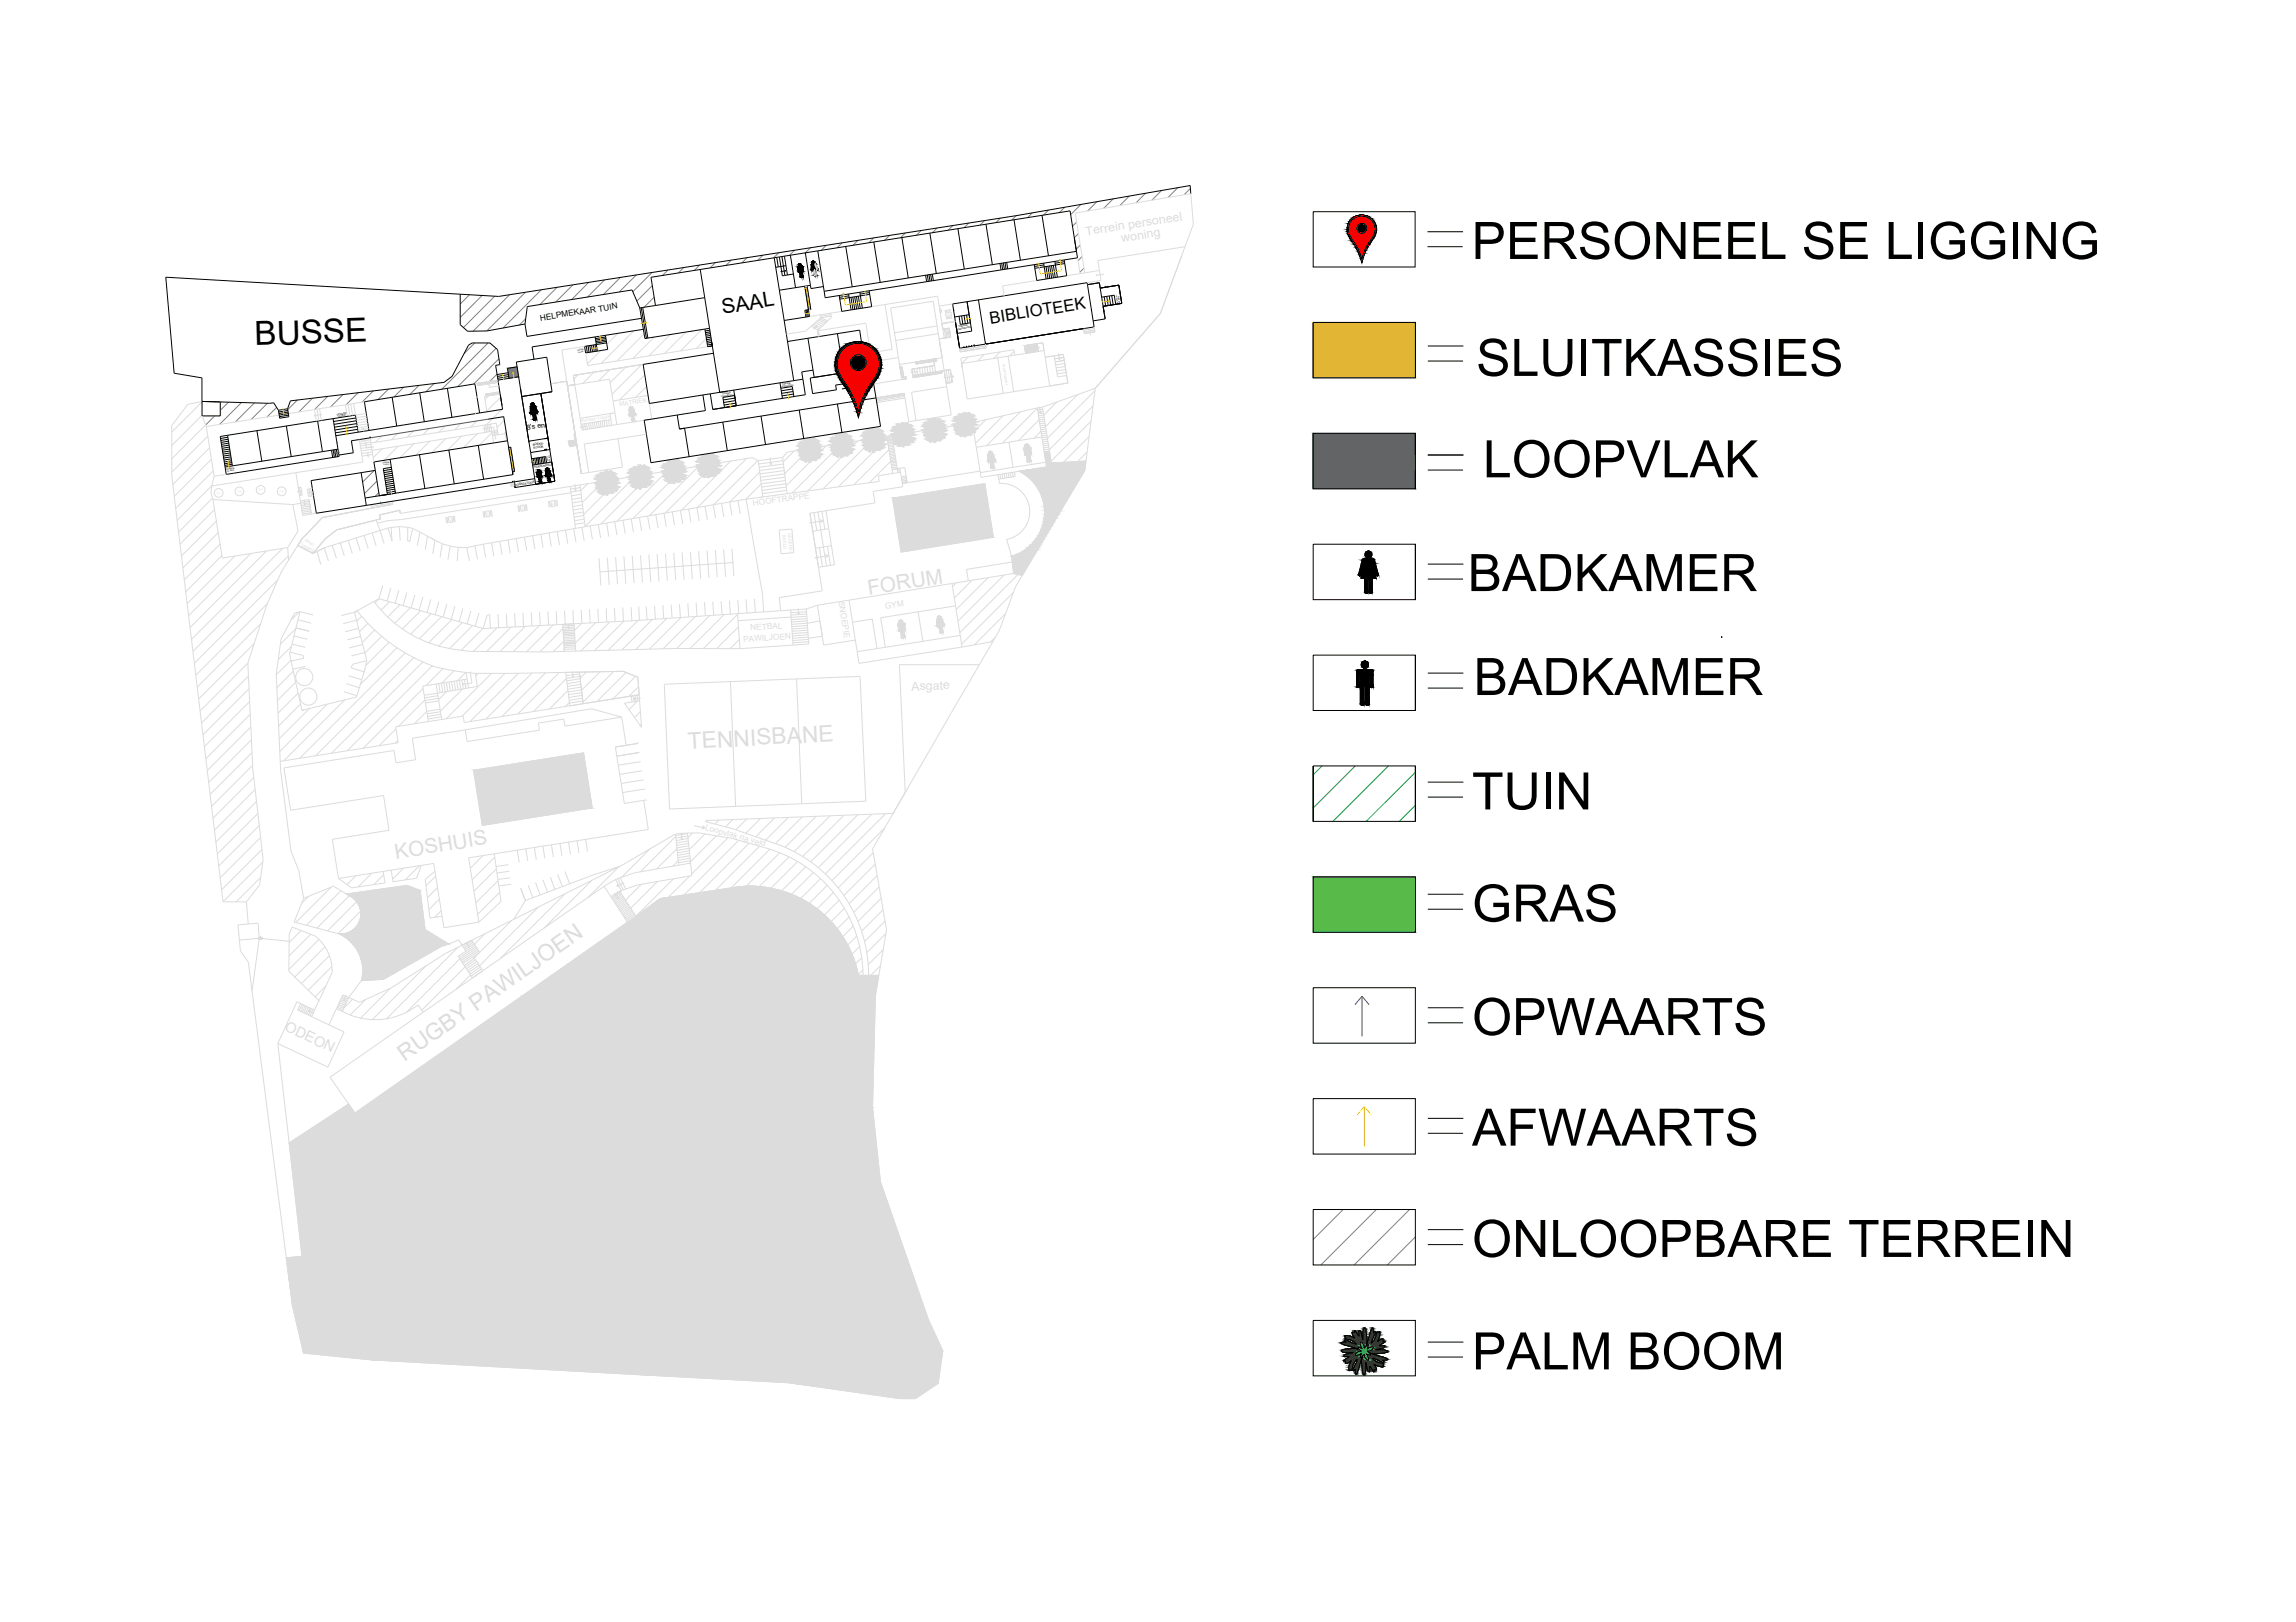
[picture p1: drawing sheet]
<svg xmlns="http://www.w3.org/2000/svg" width="297mm" height="210mm" viewBox="0 0 297 210" stroke-linecap="round" stroke-linejoin="round" font-family="sans-serif">
<defs><g id="words">
<g font-size="6.7">
<text x="190.4" y="33.5">PERSONEEL SE LIGGING</text>
<text x="191" y="48.6">SLUITKASSIES</text>
<text x="191.9" y="61.8">LOOPVLAK</text>
<text x="189.9" y="76.5">BADKAMER</text>
<text x="190.6" y="89.9">BADKAMER</text>
<text x="190.4" y="104.8">TUIN</text>
<text x="190.4" y="119.3">GRAS</text>
<text x="190.4" y="133.9">OPWAARTS</text>
<text x="190.4" y="148.3">AFWAARTS</text>
<text x="190.4" y="162.7">ONLOOPBARE TERREIN</text>
<text x="190.4" y="177.2">PALM BOOM</text>
</g>
<text font-size="4.3" x="33" y="44.7" transform="rotate(-2 33 44.7)">BUSSE</text>
<text font-size="2.7" x="93.5" y="40.6" transform="rotate(-9 93.5 40.6)">SAAL</text>
<text font-size="2.2" x="128.2" y="41.9" transform="rotate(-9 128.2 41.9)">BIBLIOTEEK</text>
<text font-size="1.6" fill="#dcdcdc" x="140.5" y="30.5" transform="rotate(-9 140.5 30.5)">Terrein personeel</text>
<text font-size="1.1" x="69.9" y="41.5" transform="rotate(-9 69.9 41.5)">HELPMEKAAR TUIN</text>
<text font-size=".9" x="68.2" y="55.6" transform="rotate(-9 68.2 55.6)">8's en</text>
<text font-size=".9" fill="#fff" x="69.1" y="56.4" transform="rotate(-9 69.1 56.4)">9's</text>
<text font-size=".8" fill="#dcdcdc" x="80.2" y="52.6" transform="rotate(-9 80.2 52.6)">MATRIEK</text>
<g font-size=".4">
<text x="69" y="57.7" transform="rotate(-9 69 57.7)">BOEKE-</text>
<text x="69" y="58.1" transform="rotate(-9 69 58.1)">STOOR</text>
<text x="66.6" y="62.9" transform="rotate(-9 66.6 62.9)">BOEKESTOOR</text>
<text x="69.1" y="60.6" transform="rotate(-9 69.1 60.6)">PERSONEEL</text>
</g>
<g font-size=".3">
<text x="144.6" y="38.2" transform="rotate(81 144.6 38.2)">Tweede</text>
<text x="123.8" y="42.7" transform="rotate(-9 123.8 42.7)">VERDIEPING</text>
<text x="124" y="42.3" transform="rotate(-9 124 42.3)">TWEEDE</text>
<text x="43.6" y="53.8" transform="rotate(-10 43.6 53.8)">TWEEDE</text>
<text x="43.7" y="54" transform="rotate(-10 43.7 54)">VLOER</text>
<text x="93.3" y="51.4" transform="rotate(-9 93.3 51.4)">VERDIEPING</text>
<text x="93.5" y="51.1" transform="rotate(-9 93.5 51.1)">TWEEDE</text>
<text x="101" y="50.2" transform="rotate(-9 101 50.2)">VERDIEPING</text>
<text x="101.2" y="49.8" transform="rotate(-9 101.2 49.8)">TWEEDE</text>
<text x="29.2" y="60.8" transform="rotate(-10 29.2 60.8)">TWEEDE</text>
<text x="29.4" y="61.1" transform="rotate(-10 29.4 61.1)">VLOER</text>
</g>
<g font-size=".2">
<text x="144.4" y="38.2" transform="rotate(81 144.4 38.2)">verdieping</text>
<text x="74.7" y="45.4" transform="rotate(-9 74.7 45.4)">TWEEDE</text>
<text x="74.8" y="45.7" transform="rotate(-9 74.8 45.7)">VLOER</text>
<text x="49.5" y="60" transform="rotate(-9 49.5 60)">TWEEDE</text>
<text x="70.7" y="59" transform="rotate(81 70.7 59)">VLOER</text>
<text x="71" y="58.9" transform="rotate(81 71 58.9)">TWEEDE</text>
<text x="49.6" y="60.2" transform="rotate(-9 49.6 60.2)">VLOER</text>
</g>
<text font-size=".2" fill="#dcdcdc" x="46.8" y="57.1" transform="rotate(-9 46.8 57.1)">Tweede</text>
</g></defs>
<!-- layer: Mure -->
<g fill="none" stroke="#808080" stroke-width=".13">
<path d="M60.7 38.1l-1.2 1.2M62.4 38.2l-2.9 2.9M64 38.3l-4 4.1M65.9 38.1l-4.7 4.8M68 37.8l-5 5M70 37.5l-4.9 4.9M72.1 37.2l-2.3 2.2M74.1 36.9l-2.2 2.2M76.2 36.5l-2.2 2.3M78.2 36.2l-2.2 2.2M80.3 35.9l-2.2 2.2M82.3 35.6l-2.2 2.2"/>
<path d="M84.4 35.3l-2.5 2.4M84.4 37l-2 2M84.6 38.5l-1.3 1.3M86.4 34.9l-.7 .7M88.5 34.6l-.7 .7M90.5 34.3l-.7 .7M92.5 34l-.6 .7M94.6 33.7l-.7 .6M96.7 33.3l-.7 .7M98.7 33l-.7 .7M100.7 32.7l-.6 .7M102.8 32.4l-.7 .6"/>
<path d="M104.8 32.1l-.6 .6M106.9 31.7l-.7 .7M108.9 31.4l-.6 .7M111 31.1l-.7 .6M113 30.8l-.6 .6M115.1 30.5l-.6 .6M117.1 30.1l-.6 .7M119.2 29.8l-.6 .6M121.2 29.5l-.6 .6M123.3 29.2l-.6 .6M125.3 28.9l-.6 .6M127.4 28.6l-.6 .5"/>
<path d="M129.4 28.2l-.6 .6M131.5 27.9l-.6 .6M133.6 27.5l-.7 .7M135.7 27.2l-.7 .6M137.7 26.8l-.6 .7M139.3 28.7l-.5 .6M139.5 30.2l-.5 .6M139.8 31.7l-.6 .6M139.8 26.5l-1.3 1.3M140 33.2l-.5 .5M140.2 34.7l-.5 .5M141.9 26.1l-1.2 1.2"/>
<path d="M144 25.7l-1.2 1.3M146.1 25.4l-1.2 1.2M148.2 25l-1.2 1.3M150.3 24.6l-1.3 1.3M152.4 24.3l-1.3 1.3M154 24.4l-.8 .8M27.8 53.8l-1.2 1.2M29.6 52l-1.1 1.1M31.2 52.1l-2.8 2.8M32.9 52.1l-2.4 2.5M34.6 52.2l-2.1 2.1M35.8 52.7l-1.2 1.3"/>
<path d="M38.5 51.8l-1.3 1.2M40.4 51.5l-1.7 1.8M42.4 51.3l-1.7 1.7M44.4 51.1l-1.6 1.6M46.3 50.8l-1.5 1.6M48.3 50.6l-1.5 1.4M50.3 50.3l-1.4 1.4M52.2 50.1l-1.2 1.3M54.2 49.9l-1.2 1.1M56.2 49.6l-1.1 1.1M61.4 44.4l-1.4 1.4M63.1 44.4l-5.9 6"/>
<path d="M64.2 45.1l-5 4.9M64.3 48.4l-1 1M64.5 46.4l-3.2 3.3M68 41.3l-.8 .8M173.8 156.5l-3.9 3.9M178.1 156.5l-7.2 7.2M182.4 156.5l-7.2 7.2M183.1 160.1l-3.6 3.6"/>
</g>
<!-- layer: 0 -->
<g fill="none" stroke="#000" stroke-width=".13">
<path d="M59.5 38.1v3.9l1 .9 2.5-.1 4.9-.9 .3 1.6 14.8-2.3M83.1 39.8l-.3 .1M102.6 35.5l-1.4 .2M102.9 37.2l-2.1 .4M103.2 34.5v.1l.1 .6M103.3 34.5l.5-.1 .1 .7-.1-.4M103.3 34.7l.1 .5M103.3 34.7h.1M103.4 34.7l.1 1.1M103.4 35.2h-.1M103.6 35.1h.1M103.6 35.1l.1 .7"/>
<path d="M103.7 34.7l.2 1.1M103.7 34.6v.1M103.7 34.6h.1M105.1 34.2h-.1v.7l.1-.5M105.1 34.4h.1M105.1 34.4l-.1 .6h.2M105.1 34.3h.1M105.4 34.1h-.3M112.8 39.7l-3.9 .6M123.3 39.7h.1M125.1 39l.6 3.8-1.9 .3M138 35.7l-3.9 .6"/>
<path d="M139 30.8l.4 2.6-32.6 5.1-.2-.8M145.1 39.3l-2.4 .3 .1 .8M154 24l-22.6 3.9-66.9 10.5-43.1-2.5 1.1 12.4 3.6 .6v3.1l8.7 .2 .6-.1 .6 1M177.1 31.4l-.7 1.2-.2 1-.2-.6a8 8 0 0 0-1.3-2.4 1.72 1.72 0 0 1 .4-2.3 1.72 1.72 0 0 1 2.3 .2 1.72 1.72 0 0 1 .1 2.3l-.4 .7M177.2 31.6l-.5 .9-.5 1.5-.3-1-.7-1.4a2.55 2.55 0 0 1-.9-2.4 1.9 1.9 0 0 1 2.8-1.2 1.9 1.9 0 0 1 .5 3l-.4 .7M29.5 56.6l-1 .1M29.5 56.8l-.9 .2M29.6 57.1l-1 .2M29.6 57.3l-.9 .2M29.6 57.6l-.9 .2M29.7 57.9l-1 .1M29.7 58.1l-.9 .2"/>
<path d="M29.8 58.4l-1 .1M29.8 58.6l-.9 .2M29.8 58.9l-.9 .1M29.9 59.1l-1 .2M29.9 59.4l-.9 .1M30 59.6l-1 .2M36 53.1l.1 .6M37.2 52.9l-1.2 .2M37.2 52.9l.2 1-1.2 .2-.1-.4M37.2 53.1l-1.1 .2M37.3 53.3l-1.2 .2M37.3 53.5l-1.2 .2"/>
<path d="M37.3 53.7l-1.2 .2M41.1 54.5l4.9-.8 .3 2.2M42.9 58.3l.1 .9M43.1 54.2l.8 4.9-14.6 2.3-.8-4.9 .9-.2M43.1 58.2l.2 1M43.3 58.2l.2 .9M43.5 58.2l.2 .9M43.7 58.1l-2 .3M46 54.1l-2.8 .4M46.1 54.4l-2.9 .5M46.2 54.8l-2.9 .5M46.2 55.2l-2.9 .4"/>
<path d="M46.3 55.6l-2.9 .4M46.5 56.9l-1 .1 .2 1.6-1.9 .3M47.7 55.7l-4.3 .7M47.9 56.7h.1M48 56.6l-.1 .1M50.5 59.4l-2.1 .4 .2 1.1M63.1 54.2l2.1-.3 .5 3.1M64.4 49.2l-.3-1.9 .6-.1-.3-1.9-1-.9h-2.3l-.5 .3-2.1 4-1.1 .8-19.8 2.4-.4 1M64.7 51l.2 1.5M64.8 51.4l.2 1.6-3 .4M68.3 56.6h.1M68.4 56.8h.1"/>
<path d="M68.4 56.9h.1M68.7 58.6l.2 1.6M68.8 59.4l1.8-.3 .1 .8M69 59.3l.1 .9M69.2 59.3l.1 .8M69.4 59.3l.1 .8M69.6 59.2l.1 .9M69.8 59.2l.1 .8M70 59.2l.1 .8M70.2 59.1l.1 .9M70.4 59.1l.1 .8M70.5 58.3h.1"/>
<path d="M70.6 58.3h.1M70.7 58.2h.1M71.1 58.2l.3 1.6M71.4 50.7l-1.4 .2M75.8 44.8l.2 .8M76.1 44.8l.1 .8M76.3 44.7l.1 .9M76.5 44.7l.2 .8M76.8 44.6l.1 .9M77 44.6l.1 .9M78.3 43.4l.3 1.8-2.8 .5-.2-.9 1.5-.2-.1-1M83.2 42.6l-14.4 2.3 .3 1.6"/>
<path d="M90.9 51.1l.4 2-3.7 .6M91.2 42.6l.4 2.3 .6-.1M91.8 42.5l-8.4 1.3M91.8 42.7l-.6 .1M91.9 43h-.6M91.9 43.2l-.6 .1M91.9 43.4l-.6 .1M92 43.6l-.6 .1M92 43.9l-.6 .1M92.1 44.1l-.7 .1M92.1 44.3l-.6 .1M92.1 44.5l-.6 .1"/>
<path d="M94.9 50.5l.3 2M100.9 49.5l.3 2.1M103.9 49.1l.3 2-12 1.9-.3-2M105.3 48.8l-.5 .1 .3 2 3.1-.5M109.3 48.2l.2 1.4M110.3 48.1l.3 2M112.2 49.6h.1M112.5 49.8l-.9 1.7-.6 1.8a11.8 11.8 0 0 0-2.1-4.5 2.73 2.73 0 0 1 .3-3.7 2.73 2.73 0 0 1 3.7 .1 2.73 2.73 0 0 1 .2 3.7l-.7 1M112.7 50.1a9.8 9.8 0 0 0-1.6 3.9 13.2 13.2 0 0 0-2.4-4.9 3 3 0 0 1 .3-4.1 3 3 0 0 1 4.1 0 3 3 0 0 1 .2 4.1l-.7 1.2M113 49.7l.3 1.8M123.4 40.2h.1M124.1 40.9l.1 1.1"/>
<path d="M124.4 40.9l.2 1M124.7 45h.1M124.7 40.8l.2 1.1M125 44.9h.1M125 40.8l.2 1M125.4 44.9h.1M125.7 44.8h.1M126 44.8h.1M127.5 44.5h.1M141.2 40.2h.1M143 41.3l-1.6 .2M51.2 63.8l-2.1 .4"/>
<path d="M66.3 62.4h.1M66.5 62.4h.1M66.5 62.4l-19.1 3M176.2 72.5l.3-.2h1l.3 .2M176.3 72.5l-.5 1.8 .1 .2 .2-.1 .4-1.5M176.5 72.9h.1M176.5 72.9l-.4 1.9h.4v1.8l.1 .1 .1 .1 .3-.2M177 74.9v1.7M177.1 74.8l-.1 .1M177.5 72.9l.5 1.9h-.5v1.8l-.2 .2-.2-.2v-1.8M177.6 72.9h.1M177.8 72.5l.5 1.8-.1 .2-.2-.1-.4-1.5"/>
<path d="M175.5 86.9l.1-.2 .2-.1h1.5l.3 .2v2l-.1 .2-.2-.2M175.5 86.9v1.9l.2 .2 .1-.2 .1-1.5M175.9 87.4h.1M175.9 87.3l.1 3.7M176.5 88.8h.1M176.5 88.8v2.2M176.7 88.8v2.2M177.2 87.3v3.7M177.2 87.4h.1M177.2 87.3l.1 .1M177.3 87.4v1.4M174 173.4v.1l.1 .2h-.5l-.1 .1 .5 .3 1.7 .5a3.7 3.7 0 0 0-2.1 .2v.1a2.02 2.02 0 0 0 1.3 .1h.1l-1.1 .4-.1 .1 .1 .1h.6l-.7 .5h.3v.3h.1l.6-.3-.3 .8v.4h.3l.1-.1a1.69 1.69 0 0 1 .7-1.3l-.6 1.3 .1 .2"/>
<path d="M176 173.7a.67 .67 0 0 1 .5 .8l.5-.5-.1 .5h.1a.57 .57 0 0 1 .7-.1 .79 .79 0 0 1-.8 .5l.4 .5-.5-.2 .1 .1a.53 .53 0 0 1 .1 .7 .8 .8 0 0 1-.5-.8l-.5 .5 .1-.5h-.1a.54 .54 0 0 1-.7 .1 .87 .87 0 0 1 .8-.4l-.4-.5 .5 .1-.2-.5zM177.9 172.4l.1 .1-.6 1.3a.69 .69 0 0 0 .5-.6l.2-.8h.2l.2-.1a1.76 1.76 0 0 1-.3 1.3l.5-.3h.2v.3h.3l-.7 .6 .6-.1 .1 .1-.2 .2-1 .3a2.73 2.73 0 0 1 1.6 .2 4.6 4.6 0 0 1-2.3 .2l1.7 .5 .5 .3-.6 .1a.17 .17 0 0 1 .1 .2 .17 .17 0 0 1 0 .1M178 172.4a.17 .17 0 0 0-.2-.1 .17 .17 0 0 0-.1 .2l-.1-.7-.3 .6-.5 1.7a4.2 4.2 0 0 0-.3-2.3 2.63 2.63 0 0 0-.2 1.6l-.2-1-.2-.2-.1 .1v.6l-.5-.7-.1 .2h-.2l-.1 .1 .4 .7-.4-.2a1.09 1.09 0 0 0-.9-.1l.1 .1-.1 .2 .2 .1a1.7 1.7 0 0 1 1.2 .6l-1.3-.5h-.1M179 176.3h-.2l-.7-.4-.5-.1v.1a2.4 2.4 0 0 0 1.4 .6l-.1 .2 .1 .1a1.76 1.76 0 0 1-1.2-.2l.3 .7h-.3l-.1 .2-.5-.7v.5l-.1 .2-.2-.2-.2-1v.2a2.32 2.32 0 0 1-.2 1.4 .54 .54 0 0 1-.2-.5l-.2-1.1 .1-.7-.5 1.7-.2 .6-.1-.2-.1-.5-.1 .2-.2-.1"/>
<circle cx="103.5" cy="34.3" r=".14"/>
<circle cx="105.2" cy="33.9" r=".15"/>
<circle cx="176.2" cy="29.6" r=".65"/>
<circle cx="111" cy="46.9" r="1.03"/>
<circle cx="177" cy="71.8" r=".44"/>
<circle cx="176.6" cy="86" r=".46"/>
</g>
<!-- layer: Mure -->
<g fill="none" stroke="#dcdcdc" stroke-width=".13">
<path d="M104.4 37.1h-.3M112.8 39.7l8.5-1.4 .7 4.3 .8-.1 .2 1.1-1.5 .3 .4 2.4M114.5 39.4l.9 5.8-3.7 .6M123.2 39.3l-1.7 .3M134.1 36.3l-4.4 .7 .2 1.3M140.3 35.3l-2.3 .4M142.2 35l.2 1.3-1.8 .3M143.3 37.1h.1M143.6 37.1h.1M144 37h.1M152.9 33.1l-2.8 7.5-8.4 9.7-6.8 2.4M26.1 53.7l-3.9 4"/>
<path d="M26.1 52l-3.9 3.9M26.1 53.8l.6 1.4 1 6.4M26.6 55l-4.4 4.4M26.9 56.4l-4.7 4.7M27.1 57.9l-4.7 4.8M27.4 59.4l-4.9 4.8M40.7 53l.2 1.5M41 52.9l.3 1.6M41.3 52.9l.3 1.5M46.5 56.9l.5 2.9M47.9 56.7l.5 3.1M49.4 56.4l-.8 .8"/>
<path d="M49.5 58.1l-1.2 1.1M51.4 56.1l-.8 .8M51.5 57.7l-1.8 1.9M53.5 55.8l-.8 .8M53.6 57.4l-1.9 1.8M55.5 55.4l-.8 .9M55.6 57.1l-1.8 1.8M57.6 55.1l-.8 .8M57.7 56.8l-1.9 1.8M59.6 54.8l-.8 .8M59.7 56.4l-1.8 1.9M61.7 54.5l-.8 .8"/>
<path d="M61.8 56.1l-1.8 1.8M63.2 51.2l-.5 .5M63.6 56l-1.6 1.6M64.5 49.5l-1.3 .2 .1 .4 1.2-.2M64.8 51.4l-1.8 1.8M65 52.9l-2.1 2.1M65.2 54.4l-.9 .9M65.5 55.9l-.3 .2M71.3 49.7l2-.4 1.3 8.3M74.4 56.1l-.1 .1 .1 .8-.8 .1 .1 .7 .9-.2M74.6 57.6l.6 3.7M75.1 54.1l.2 1.6"/>
<path d="M77.7 45.4l-1.7 1.7M80 43.1l-1.5 1.5M82 42.8l-4.2 4.2M83.2 47.2l-9 1.4 .2 1.2-1 .1M83.3 43.2l-3.5 3.5M84.6 43.6l-2.7 2.8M86.7 43.3l-2.8 2.8M88.7 43l-2.7 2.7M90.8 42.6l-2.8 2.8M91.4 43.8l-1.3 1.3M97.3 59.2l.8 .4M101.8 58.5l-.6 .7"/>
<path d="M102.7 58.4l-1.4 1.4M104.8 58l-3.3 3.3M105 42.2l.8 .5M105.1 42.1l.9 .5M105.3 41.9l.9 .5M105.5 41.7l.9 .5M105.7 41.6l.9 .4M105.9 41.4l.9 .4M106 42.6l-.3 .2 6.3-1 .4 2.7-.9 .1M106 41.3l.9 .4M106.1 40.7l.1 .4M106.2 41.1l-2 1.7-2.5 .5"/>
<path d="M106.2 41.1l.9 .4M106.8 57.7l-5.1 5.2M107.5 40.5l.1 .6-1.6 1.5M107.5 40.7l-1.4 .2M107.5 40.9l-1.3 .2M108.9 57.4l-6.4 6.4M108.9 40.3l-4.2 .7M111 57.1l-6.5 6.4M112.5 44.8l-1 .1M112.5 45.1l-.9 .1M112.6 45.4l-1 .1M113 56.7l-6.5 6.6"/>
<path d="M113.3 51.5l3.7-.6v.2l-3.7 .6M114.8 56.7l-6.3 6.3M115 58.2l-4.5 4.5M115.2 59.7l-2.7 2.8M115.4 56.4l10.4-1.7 8.4-1.9 .6 3.6M116.4 47.5h.3l.2 1.3 .3-.1v.3l-.5 .1M118.3 47.7l.1 .8M118.5 46.8v.3l2.3-.4 .1 .6M118.6 47.7l.2 .8M118.9 47.6l.2 .8M119.3 47.6l.1 .8M119.6 47.5l.1 .8"/>
<path d="M119.9 47.5l.2 .8M120.3 47.4l.1 .8M120.6 47.4l.1 .8M120.9 47.3l-2.9 .5 .1 1.1 3.8-.6-.1-.3 .3-.1M120.9 47.3l.1 .8M122.1 47.9l.8-.1 .3 1.7-.8 .1zM123.6 41.6l-1.7 .3M125.3 46.2l-.9 .8M127.3 45.9l-.8 .8M127.5 44.5l.1 .5-3.4 .5-.1-.4M127.5 54.3l-1.5 1.6M129.4 45.5l-.9 .9"/>
<path d="M129.8 53.8l-3.6 3.5M131.2 45.3l.1 .7M131.2 45.3l-6.9 1 .2 1.3M131.2 45.5l-.6 .6M132 53.3l-4.4 4.4M134.2 52.8l-4.5 4.5M134.4 54.3l-2.7 2.7M134.7 55.8l-.9 .9M135.1 45.4l-.2-1-2.4 .3 .2 1M135.2 46.2l2.4-.3 .6 3.7-2.4 .3M135.8 58.4l.2 1.5 4.5-.2M136.7 52l-1.7 1.7"/>
<path d="M139.4 51.1l-4.1 4.1M140.6 58.5l-1.2 1.2M140.9 56.5l-3.3 3.3M141.1 54.5l-5.1 5.2M141.4 52.5l-5.7 5.7M141.5 42.3l.1 .6-1.3 .2-.1-.6M141.7 50.6l-6.2 6.1M27.4 62.9l-.1 .9M27.4 62.8l-4.5 4.5M27.5 64.5l-4.4 4.4M27.6 60.9l-4.9 4.9M27.7 61.6l-.3 1.3"/>
<path d="M27.8 65.9l-4.5 4.5M28 67.4l-4.5 4.6M28.2 68.9l-4.5 4.6M28.5 70.4l-4.7 4.6M28.7 71.9l-4.7 4.7M29.3 61.4l-1.6 .2M30.4 72l-6.2 6.1M32.4 71.6l-8 8.1M34.5 71.3l-9.9 9.9M34.6 78.1l-9.3 9.3M35.9 75l-10.8 10.8M36.6 71l-11.8 11.7"/>
<path d="M37.2 70.9l.1 1.6M37.3 72l-12.3 12.3M38.3 61.2l-10.9 1.7M38.7 79.2l-1.1 1M40.5 79.6l-1.7-.4-1.3 5.4M41.7 67l-2.7 2.8-.5 .8 2 1M42 70.9l.5 1.7M42 70.9l-1.5 .7M42 70.9l-1 .5 .5 1.7M43 70.6l.5 1.7M44 70.2l.5 1.7M44.2 79.7l1.7-.5 .2 1.1"/>
<path d="M45 69.9l.6 1.7M46.1 69.6l.5 1.7M46.8 79.8l-.6 .6M47.1 69.3l.5 1.7M48.1 65.8l-6.4 1.2M48.1 69l.6 1.7M48.7 67.3l1 3M49.1 77.5l-.6 .5M49.5 75.8l-.5 1.7M50.2 68.3l-8.2 2.6M50.4 77.9l-1.1 1.1M50.6 76.1l-.5 1.7"/>
<path d="M50.6 68.3l.1 1.7-.5-1.7M50.6 68.3h-.4M50.8 65.1l-2.8 .4M50.8 65.3l-9.1 1.7M51.6 76.4l-.5 1.7M51.7 68.2l-1.1 .1M51.7 68.2l.1 1.7M51.7 68.2h1M51.7 78.3l-1.5 1.5M51.8 66.4l-.1-.4-2.6 .7 .2 .4-5.7 1.5-1.5 1.1-1.6 1.9M52.6 76.7l-.4 1.7M52.7 68.2v1.8l.3 .1 .4-1.7"/>
<path d="M52.7 68.2l.7 .2M53.1 78.6l-2 2.1M53.4 68.4l.9 .5M53.7 77l-.5 1.7M54.3 68.9l1 .5M54.3 68.9l-.3 1.7M54.4 79l-2.3 2.4M54.7 77.3l-.5 1.7M55.3 69.4l.9 .5M55.3 69.4l-.3 1.7M55.7 77.6l-.4 1.7M55.8 79.4l-2.7 2.7"/>
<path d="M56.3 69.9l-.3 1.8M56.8 77.9l-.5 1.7M57.1 79.8l-2.9 2.9M57.2 70.4l-.3 1.7M57.8 78.2l-.5 1.7M58.2 70.7l-.2 1.7M58.8 66.8h-.2M58.9 78.5l-.5 1.7M59.3 70.8l-.2 1.8M59.9 78.7l-.5 1.8M60.9 79l-.5 1.7M61.4 70.6l.4 1.8"/>
<path d="M62 79.3l-.5 1.7M62.5 70.4l34-5.8 2.1 12.2 .2 2.4M62.5 70.4l.3 1.8M62.5 70.4l-2.1 .5 .3 1.7M63.6 66.1h-.2M63.6 70.2l.3 1.8M64.4 79.5l.1 1.7M64.7 70l.3 1.8M65.5 79.4l.1 1.8M65.7 69.9l.3 1.7M66.6 79.4l.1 1.7M66.8 69.7l.3 1.7"/>
<path d="M67.7 79.3v1.8M67.8 69.5l.3 1.8M68.1 65.3h-.2M68.7 79.2l.1 1.8M68.9 69.3l.3 1.8M69.8 79.2l.1 1.8M70 69.1l.3 1.8M70.9 79.1l.1 1.8M71 69l.3 1.7M72 79.1v1.7M72 64.7l-.1 .1M72.1 68.8l.3 1.7"/>
<path d="M73 79l.1 1.8M73.2 68.6l.3 1.7M73.9 63.8l-21.9 3.4-1.8 .2-1.4 .3M74.1 79l.1 1.7M74.2 68.4l.3 1.8M75.1 63.1l-1.3 .2M75.1 63.5l-1.2 .2M75.2 78.9l.1 1.8M75.3 68.2l.3 1.8M76.3 78.9l.1 1.7M76.3 68l.3 1.8M77.3 78.8l.1 1.8"/>
<path d="M77.4 67.9l.3 1.7M77.5 72.2l.2 3.6M78.4 78.7l.1 1.8M78.5 67.7l.3 1.7M78.6 72.2l.2 3.5M79.5 78.7l.1 1.8M79.5 67.5l.3 1.8M79.6 72.1l.3 3.5M80.5 60.5l-4.3 .6M80.6 78.6l.1 1.8M80.6 67.3l.3 1.8M80.7 72l.3 3.5"/>
<path d="M81.6 78.6l.1 1.7-19.2 1 .5-1.7 .3-.1 .1 1.8M81.7 67.1l.3 1.8M81.8 71.9l.2 3.6M82.6 78.5l.1 1.8M82.7 67l.3 1.7M82.9 71.9l.2 3.5M83.6 78.5l.1 1.7M83.8 66.8l.3 1.7M83.9 71.8l.3 3.5M84.7 78.4l.1 1.7M84.8 66.6l.3 1.7M85 71.7l.3 3.5"/>
<path d="M85.8 78.3l.1 1.8M85.9 66.4l.3 1.8M86.1 71.6l.2 3.6M86.8 78.2l.1 1.8M87 66.2l.3 1.8M87.2 71.6l.2 3.5M87.9 78.2l.1 1.7M88 66l.3 1.8M88.1 79.9l-4.1 4.1M88.2 71.5l.3 3.5M89 78.1l.1 1.7M89.1 65.9l.3 1.7"/>
<path d="M89.3 71.4l.3 3.5M90 79.8l-4.2 4.2M90.1 78l.1 1.8M90.2 65.7l.3 1.7M90.4 71.3l.2 3.6M91.1 77.9l.2 1.8M91.2 65.5l.3 1.8M91.5 71.3l.2 3.5M91.8 79.7l-4.2 4.2M92.2 77.9l.1 1.7M92.3 65.3l.3 1.8M92.5 71.2l.3 3.5"/>
<path d="M93.3 77.8l.1 1.7M93.3 65.1l.3 1.8M93.6 71.1l.3 3.5M93.7 79.5l-4.4 4.4M94.4 77.7l.1 1.8M94.4 65l.3 1.7M94.7 71l.1 1.8M94.8 72.8h.1M94.8 72.8l-17.2 1.2M94.8 72.8l.1 1.8M95.4 79.5l-4.4 4.4M95.4 77.6l.2 1.8"/>
<path d="M95.5 64.8l.3 1.7M96.5 77.6l.1 1.7M97.6 77.5l.1 1.8M102.4 79.8l-6.9 .5M104.3 78.8l-8.9 .6M104.8 66.4l1.1 7 2.1-.3-.8-4.7M105.3 66.3l.4 2.4M105.8 66.3l1.1 7M106 70.9l.4 2.4M106.3 66.2l.4 2.3M106.9 66.1l.3 2.3M107 70.7l.4 2.5"/>
<path d="M107.2 68.4l-2 .3M107.6 70.6l-2.1 .3M115.5 61.2l-.1 .1M115.5 61.3l-1.9 .3 .1 .7-9.6 1.3M116.1 60.7l.2-.1v.5M117.3 62.2v.1l-.6 .1M118.8 79.2l.6 3.8M123.6 78.4l-9.7 1.5M123.7 75.4l-.5 .5M125.8 75.1l-2.3 2.3M127.8 74.8l-4.1 4.1M129.9 74.4l-6 6"/>
<path d="M130.1 79.4l-4.1 4.1M130.9 72l.2 2.2M131 72.7l-6 1 .3 1.5M131.1 76.6l-6.7 6.8M131.1 74.2l-7.9 1.3M131.1 74.2l1.2 .3M131.7 74.3l-7.5 7.6M32.1 85.8l-6.2 6.2M32.1 87.5l-6 6.1M32.2 89.1l-5.9 6M32.3 90.8l-5.9 5.8M32.4 92.4l-5.8 5.8"/>
<path d="M32.5 94.1l-5.7 5.6M32.5 95.7l-5.5 5.6M32.6 97.4l-5.4 5.4M32.7 99l-5.3 5.3M32.9 83.3l-7.2 7.2M33.7 80.7l-8.2 8.2M37.5 84.4l1.7 .4 .1 .4-1.6 .3h.1M37.6 85.4l-1.9 1.9M37.7 83.6l-1.7 1.8M37.8 83.4l1.7 .4M37.9 86.9l-2.1 2.1M38 82.3l1.7 .4"/>
<path d="M38.3 88.3l-2.4 2.3M38.3 81.4l-2 2M38.3 81.3l1.7 .4M38.6 80.2l1.7 .4M38.6 89.7l-2.6 2.6M38.9 91.1l-2.9 2.9M39.4 91.8l-.3 .1M39.5 86.3l-1.6 .3M40 91.7l-3.9 3.9M42.3 91.1l-6.1 6.2M44.5 89.5l1.7 .5M44.6 90.6l-7.9 7.9"/>
<path d="M44.8 88.5l1.7 .5M45.1 87.4l1.7 .6M46.1 80.3l.6 2.1M46.1 80.3l-1.7 .4M46.4 81.3l-1.7 .5M46.7 82.4l.2 1M46.7 82.4l-1.8 .4M46.9 83.4l.6 2.1M46.9 83.4l-1.7 .4M47.1 86.9h.1M47.2 84.5l-1.7 .4M47.5 85.5l-1.9 .5-.2 .4 1.7 .5"/>
<path d="M47.5 85.5l-.2 .9M47.6 80.7l-1.1 1.1M48.5 81.5l-1.6 1.6M49.4 82.3l-2.2 2.2M50.3 83.1l-3 3M51.2 94.3l-2.1 2.2M51.4 83.8l-4.8 4.8M51.5 95.8l-.4 .4M52.4 84.5l-13.6 13.6M53.1 93.8l-1.9 .3 .3 2-15.2 2.4M53.5 85.1l-12.7 12.7M54.7 85.7l-11.8 11.8"/>
<path d="M54.7 89.1l-7.7 7.7M55 90.6l-3.4 3.4M55.2 92.1l-1.6 1.6M55.9 86.2l-11 11M57.3 86.5l-2.2 2.2M57.8 89.5l-1.1 1M58.5 80.2l-3 3M58.7 86.8l-1.5 1.6M59.8 80.6l-3 3M59.9 89.2l-2.9 2.8M60.3 87l-1.1 1.1M61.1 80.9l-2.9 3"/>
<path d="M61.9 87.1l-.4 .4M62.5 81.3l-2.8 2.8M63.6 87.1l-5.9 5.9M64.3 81.2l-3 3.1M65.3 87.1l-5.5 5.6M66.1 81.1l-3.1 3.2M67.1 87.1l-6.3 6.3M68 81.1l-3.3 3.2M68.8 87.1l-5.9 6M69.8 81l-3.4 3.3M70.6 87.1l-5.7 5.6M71.6 80.9l-3.5 3.4"/>
<path d="M72.4 87l-5.4 5.4M72.8 81.4l-3 3M72.9 83l-1.3 1.3M73.2 87l7.4-.1 1.9 .7 .2 2.3-9 1.4M73.3 87.8l-4.3 4.3M73.5 89.4l-2.4 2.4M73.7 90.9l-.6 .5M74.3 80.7l-1.5 .1M74.3 80.9l-1.5 .1M74.3 81.1l-1.5 .1M74.3 81.4h-1.5M74.3 81.6l-1.5 .1"/>
<path d="M74.3 81.8l-1.4 .1M74.3 82l-1.4 .1M74.3 82.2l-1.4 .1M74.3 82.4l-1.4 .1M74.4 82.6l-1.5 .1M74.4 82.9h-1.5M74.4 83.1h-1.5M74.4 83.3l-1.5 .1M74.4 83.5l-1.4 .1M74.5 83.7l-1.5 .1v.5M74.5 84h-1.5M75 87.2l-1.8 .2"/>
<path d="M75 87.3v.3M75 87.6v-.6l.4 4.1M75 87.6l-1.7 .2M75.1 87.8l-1.8 .3M75.1 88.2l-1.7 .3M75.1 88.6l-1.7 .2M75.2 88.9l-1.7 .3M75.2 89.3l-1.7 .3M75.2 80.7l-.9 .9M75.3 89.6l-1.8 .3M75.3 90l-1.7 .3M75.4 90.3l-1.8 .3"/>
<path d="M75.4 90.7l-1.7 .3M75.9 87l-.8 .8M76.5 91.7l3.9 1.1M77.1 80.6l-2.7 2.6M77.6 86.9l-2.4 2.4M78.9 80.5l-3.8 3.7M79.4 86.9l-4 4M80.7 80.4l-3.8 3.8M81 87l-3.8 3.8M82.2 87.5l-2.9 3M82.5 90.7l-1.1 1.1M82.6 80.3l-3.9 3.8"/>
<path d="M82.6 88.9l-1.3 1.2M82.7 97.4l-2.9 .4M82.7 90.7l.3 3.4-2.2-3.1 1-.1M82.9 92.1l-.8 .7M82.9 98.6l-2.9 .4M83 93.7l-.2 .2M83.1 99.7l-2.9 .5M84.4 80.2l-3.9 3.9M86.3 80l-4.1 4M95.5 81.1l-2.8 2.8M95.6 82.7l-1.2 1.2M124.2 82.2l-9.7 1.6"/>
<path d="M128.4 83l-3.9 .7M128.8 82.4l-.7 .7M30.8 119.7l.3 3.3 1 1.5M32.1 119.6l1.3-.1 .1 1.9M32.8 100.6l-5.2 5.3M33 102.2l-5.3 5.2M33.2 103.7l-5.3 5.3M33.4 105.3l-5.3 5.2M33.5 106.8l-5.2 5.3M33.7 108.4l-5.2 5.2M33.7 113.6l-3.1 3.1M33.9 109.9l-5.2 5.2"/>
<path d="M34 111.5l-5.1 5.2M37.8 120l3 1.1M39.9 116l-.9 .9M42.9 114.8l-4.6 4.6M44 113.7l-.1 .1M44.1 115.3l-4.5 4.4M44.8 115.7l7.8-1.1 1.8 .6 .6 5.1 3.1 1.9-1 .2-7.5 4.3-2.9 .2M45.2 115.9l-4.2 4.2M45.2 115.9a2.6 2.6 0 0 1 1.4 3 2.6 2.6 0 0 1-2.7 2l-5.8-1.6M45.2 115.9l-2.1-1.2-3.8 1.6M46 113.3l-1.1 1.2M46.1 116.7l-3.7 3.8"/>
<path d="M46.6 117.9l-2.9 2.9M48.1 113l-1.8 1.8M49.6 112.8l.2 1.5-4.3 .6-1.7-1.2M49.6 113.2l-1.2 1.3M52.2 112.3l-1.4 1.5M54.3 112l-1.9 1.9M54.5 112l-.6 1.7-3.1 .4-.2-1.5M56.3 112.8l-1.3 1 .6 5 1.6-.2M56.4 113.4l-1.3 1.2M56.6 114.9l-1.3 1.3M56.8 116.4l-1.3 1.3M57.1 117.9l-.9 .8"/>
<path d="M62.5 110.7l-1.7 1.7M63.9 110.5l.9 6.2-2.8 2.6M64 110.9l-2.9 3M64.2 112.4l-2.9 2.9M64.4 114l-2.9 2.8M64.7 115.5l-2.9 2.8M65.8 111.9l-1.6 .2M65.9 112.8l-1.6 .2M66 113.6l-1.6 .2M66.1 114.4l-1.6 .3M66.2 119.1l-4.1 4.1M66.9 110l.3 1.6"/>
<path d="M67.4 114.9l.6 1.6M68 116.5l-1.5 2.5M68 109.9l.3 1.5M68.3 114.6l.6 1.6M69.1 109.7l.3 1.6M69.3 114.2l.6 1.6M69.7 117.4l-7.7 7.6M70.2 109.5l.3 1.6M70.2 113.9l.6 1.6M71.2 113.5l.6 1.6M71.3 109.3l.3 1.6M72.1 113.1l.6 1.6"/>
<path d="M72.4 109.2l.3 1.5M73.1 112.8l.6 1.6M73.1 115.7l-8.4 8.4M73.6 109l.2 1.6M74.7 108.8l.2 1.6M75.8 108.6l.2 1.6M76.6 113.9l-6.2 6.2M80 112.2l-3.9 3.9M80.2 115.3v.1M80.2 115.4l-1.1 .8M80.2 112.1l-3.5 1.1-8.7 3.3M80.3 115.6l-1.1 .7"/>
<path d="M80.4 115.2l-.2 .2M80.4 115.7l-1.1 .8M80.6 115.9l-1.1 .8M80.7 116.1l-1.1 .8M80.8 116.3l-1.1 .7M80.9 116.5l-1.1 .7M81 116.6l-1.1 .8M81.1 116.8l-1.1 .8M81.2 117l-1.1 .8M81.4 117.2l-1.1 .7M81.5 117.3l-1.1 .8M81.6 117.5l-1.1 .8"/>
<path d="M81.7 117.7l-1.1 .8M81.8 117.9l-1.1 .7M81.9 118.1l-1.1 .7M82 118.2l-1.1 .8M82.2 118.4l-1.1 .8M82.3 118.6l-1.1 .7M83 114.4l-2.1 2.1M83.3 100.9l-2.9 .5M83.5 102.1l-2.9 .5M84.1 109.9l-3.7 3.6M85.1 114.1l-3.5 3.4M85.4 116.3l-3.1 2.3"/>
<path d="M87.1 113.7l-4.8 4.9M87.4 108.3l-4.5 4.5M87.6 109.8l-2.7 2.7M87.7 111.4l-.7 .7M89.2 113.4l-2.7 2.7M89.6 107.8l-.6 .6M91.2 107.9l-2 2.1M92.7 108.2l-3.4 3.3M93 106.1l-.5 .5M94.2 108.4l-4.7 4.7M94.8 106.1l-.9 .9M95.6 108.7l-7.1 7.1"/>
<path d="M96.6 106l-1.4 1.4M96.9 109.1l-6.4 6.4M98.3 109.5l-5.7 5.7M98.4 105.9l-1.9 1.9M99.6 109.9l-5 5M100.2 105.9l-2.4 2.4M100.9 110.3l-4.4 4.4M102 105.8l-3 2.9M102.1 110.9l-3.9 3.8M103.2 111.5l-3.5 3.4M103.8 105.7l-3.5 3.5M104.2 112.2l-3.1 3.1"/>
<path d="M105.2 112.9l-2.8 2.8M105.6 105.6l-4 4.1M106.2 113.7l-2.6 2.6M107 114.6l-2.3 2.3M107.4 105.6l-4.7 4.6M107.8 115.5l-2.1 2.1M108.6 116.5l-1.9 1.9M109.2 105.5l-5.4 5.3M109.2 117.5l-1.7 1.8M109.9 118.7l-1.6 1.5M110.4 119.8l-1.4 1.4M111 105.4l-6.1 6.1"/>
<path d="M112.8 105.4l-6.9 6.9M113 110.4l-4.6 4.5M113.2 111.8l-4 4.1M113.5 113.3l-3.6 3.6M113.7 114.8l-3.2 3.3M114 116.3l-3 2.9M114.2 117.7l-2.7 2.8M114.5 107.1l-6.9 6.9M114.5 119.2l-2.6 2.6M114.6 105.3l-7.8 7.8M33.5 121.4l-.9 6.9M33.5 121.4l-2.5 .3"/>
<path d="M33.5 121.4l3.9 .4M37.4 120.9v4.8l3.9 3.8M39 120.4l-1.6 1.6M40.2 120.9l-2.8 2.8M41.3 121.6l-3.9 3.9M42 122.5l-3.9 3.9M42.2 127.6l-1.4 1.4M42.6 123.7l-3.6 3.6M42.9 125.1l-3 3M43 125.9l-1 1.9M44.3 130.9a9 9 0 0 0 9.8-.8l.7 .9M45.6 129.3l-1.1 1.1"/>
<path d="M47.3 129.3l-2 2.1M50.5 127.9l-3.9 3.9M55.2 124.9l-7 7.1M59.3 122.6l-9.3 9.3M59.5 124.1l-7 6.9M59.9 124.7l1.4-.9 .1 .2-1.3 .9M60.9 126.2l-1.9 1.8M61.1 121.8l-1.2 .7M61.2 122l-1.2 .7M61.3 122.1l-1.1 .8M61.5 122.3l-2.2 1.4M61.5 124.2l-1.3 .9-5.6 5.6"/>
<path d="M61.6 122.5l-2.2 1.4M61.7 124.4l-1.4 1M61.7 122.7l-2.2 1.4M61.8 122.9l-2.2 1.4M61.8 124.7l-1.3 .9M61.9 123.1l-2.1 1.4M62 124.9l-1.4 .9M62 123.3l-.6 .6M62.1 125.2l-1.3 .9M62.3 125.4l-1.3 .9M62.5 125.6l-1.4 1M62.7 120.8l-1.3 1.4"/>
<path d="M110.9 121.1l-1.2 1.2M111.2 122.5l-1 1M111.5 123.9l-.8 .8M111.6 125.5l-.6 .6M113.9 125l-1.2 1.2M114.3 122.9l-2 1.9M114.6 120.8l-2.5 2.5"/>
<circle cx="28.3" cy="63.8" r=".57"/>
<circle cx="31" cy="63.6" r=".57"/>
<circle cx="33.7" cy="63.4" r=".57"/>
<circle cx="36.4" cy="63.6" r=".57"/>
<circle cx="39.4" cy="87.6" r="1.11"/>
<circle cx="39.9" cy="90.2" r="1.11"/>
<circle cx="33.7" cy="121.4" r=".14"/>
</g>
<!-- layer: 0 -->
<g fill="none" stroke="#dcdcdc" stroke-width=".13">
<path d="M105.2 35l.2 .7v-.7M105.4 35h.1M105.4 35l.1 .6M105.4 34.1h.1M105.4 34.3h.1M105.4 34.3l.3 .6-.1 .1v.6h-.1M105.5 34.3l.2 .5M105.5 34.2l.3 .5M105.8 34.7l-.1 .1M139.4 33.4l.3 2M153.3 31.9l-3.2 8.7-8.4 9.7-1.4 10.6-8.9 15-2.1 5.7-16.4 28.3 1.8 10.4-1.5 8.5-.3 14.5 1 9.6 6.2 17.9 1.9 4-.6 4.2-3 2h-2l-14.2-2-54.1-3-8.8-.9-1.5-6.1M26.1 52l-1.8 .3-2.1 2.8v6.4l6.7 55.2h3"/>
<path d="M28.5 52v1.8h-2.4M36.1 53.7l-9.4 1.5M44.7 52.4l.2 1.5M45 52.3l.3 1.5M45.4 52.3l.2 1.5M45.7 52.2l-8.4 1.3M45.7 52.2l.3 1.5 1.4-.2M47 59.8l-8.7 1.4 .9 5.5 1.1-.2M47.1 52l-1.4 .2M47.4 53.8l-1.4 .3M47.5 54.2l-1.4 .2M47.5 54.5l-1.3 .2"/>
<path d="M47.6 54.8l-1.4 .3M47.6 55.2l-1.3 .2M47.7 55.4l-1.4 .3M47.9 56.9l-1.4 .2M48 57.2l-1.4 .2M48 57.5l-1.4 .2M48.1 57.8l-1.4 .2M48.1 58.2l-1.4 .2M48.2 58.5l-1.4 .2M48.2 58.8l-1.4 .2M57.1 50.4h.1M61.9 49.6h.1"/>
<path d="M62.6 55l.2 1M62.8 55l.2 .9M62.9 51.3v-.3l1.6-.3 .1 .3h.1l-2 .3 .3 2M63 54.9l.2 1M63.2 54.9l.2 1M63.5 54.9l.2 1.5M63.6 56l.8-.1v-.2l-16.3 2.6M63.7 56.4l.2 .9M64.2 49.2v.3l-2.4 .4v-.3M64.4 56.1l-.7 .1M64.4 49.2l-3 .5M64.4 56.3l-.2-1.5-16.2 2.5"/>
<path d="M65.4 56.1l.1 1M65.5 56.1l-1.8 .3M71.3 49.7l2-.4 1.3 8.3M74.4 56.1l-.1 .1 .1 .8M74.5 57l-.9 .1 .1 .7 .9-.2M74.6 57.6l.6 3.7 1-.2M75.4 54.9l.1 .7M75.6 44.8l-2.9 .5M75.6 54.8l.2 .8M75.9 54.8l.1 .7M76.1 54.7l.2 .8M76.4 54.7l.1 .8"/>
<path d="M76.6 54.7l.2 .7M76.9 54.6l.1 .8M77.1 54.6l.2 .7M77.4 54.6l.1 .7M77.6 54.5l.2 .8M77.9 54.5l.1 .7M78.2 54.4l.1 .8M78.4 54.4l.2 .7M78.7 54.3l.2 .8M78.9 53.5l.2 1.6M79 54.3l-3.8 .6M79.8 54.9l-4.5 .8"/>
<path d="M83.2 47.2l-9 1.4 .2 1.2-1 .1M83.6 56.2l-3.7 .6M84 52.2l.3 2M87.9 59.7l-.2 .8 .3-.4a.21 .21 0 0 1 0-.3 .21 .21 0 0 1 .2-.1l-.1 .7 .3-.2v.2h.1l-.3 .2 .3 .1-.5 .2a.77 .77 0 0 1 .7 .2l-.8 .1-.3-.1 1.1 .4-.3 .1 .1 .2M88 59.7l-.2 .1-.1-.3-.4 1.1v-.9l-.1-.2-.1 .8-.1-.5-.1-.2-.1 .4-.2-.4-.1 .2h-.1l.2 .3-.7-.1a.23 .23 0 0 0 .3 .2l.5 .3-.8-.3 .1 .2-.3 .1 1.1 .4-.4-.1-.7 .2 .1 .1h.6l-.6 .2 .4 .1-.4 .2 .2 .1v.1l.3-.2-.1 .4v.3a.23 .23 0 0 0 .2-.1 .23 .23 0 0 0 0-.2l.3-.5-.2 .8M90.4 59.5l.1 .1-.4 .1 1.2 .4h-.9l-.2 .1 .1 .1h.6l-.6 .3h.4l-.4 .3h.1v.1l.4-.1-.1 .6a.24 .24 0 0 0 .2-.1 .24 .24 0 0 0 0-.2l.3-.4-.3 .7M91.4 59.6l.2 .2 .1 .2 .2-.2v.3l.3-.1a.26 .26 0 0 1-.1 .2 .26 .26 0 0 1-.2 0l.2 .3-.3-.1 .2 .4a.27 .27 0 0 1-.3-.4l-.3 .3 .1-.3-.4 .1a.26 .26 0 0 1 .4-.3l-.3-.2h.3zM91.6 44.9l-15.6 2.4-.2-1.6M92.4 59l-.3 .7 .3-.4a.21 .21 0 0 1 0-.3 .21 .21 0 0 1 .3 0l-.2 .6 .4-.2v.2h.1l-.3 .3h.3l-.5 .3a.77 .77 0 0 1 .7 .1l-.8 .1h-.3l1.1 .4h-.3v.2M92.4 59h-.1l-.1-.3-.4 1.2v-.4l-.1-.8-.1 .1v.7l-.1-.5-.2-.1v.3l-.3-.3v.1h-.1l.1 .4-.6-.2a.24 .24 0 0 0 .1 .3 .24 .24 0 0 0 .2 0l.4 .3-.7-.3M92.5 60l-6.4 6.4M94.5 59.7l-6.3 6.3"/>
<path d="M96.6 59.3l-6.3 6.4M97.3 59.2l-45.5 7.2-.1-.4-2.6 .7 .2 .4-5.7 1.5-1.5 1.1-1.6 1.9-2-1M98.1 59.6l-5.8 5.7M101.3 59.6l-3.1 .4M101.8 58.5l13.6-2.1 .7 4.3M103.5 57.5l.1 .1-.4 .1 1.2 .4h-.4l-.7 .1 .1 .1h.6l-.6 .3h.4l-.4 .3h.1v.1l.4-.1-.1 .4v.2a.22 .22 0 0 0 .2-.1 .22 .22 0 0 0 0-.2l.3-.4-.3 .7M104.5 57.6l.2 .2 .1 .2 .2-.2v.3l.3-.1a.25 .25 0 0 1-.1 .2 .25 .25 0 0 1-.2 0l.2 .3-.3-.1 .2 .4a.27 .27 0 0 1-.3-.4l-.3 .3 .1-.3-.4 .1a.26 .26 0 0 1 .4-.3l-.3-.2h.3zM105.5 57l-.3 .7 .3-.4a.21 .21 0 0 1 0-.3 .21 .21 0 0 1 .3 0l-.2 .6 .4-.2v.2h.1l-.3 .3h.3l-.5 .3a.77 .77 0 0 1 .7 .1l-.7 .1h-.4l1.1 .4h-.3v.2M105.5 57h-.1l-.1-.3-.4 1.2v-.9l-.1-.3-.1 .8-.1-.5-.2-.1v.3l-.2-.3-.1 .1h-.1l.1 .4-.6-.2a.23 .23 0 0 0 .3 .3l.4 .3-.7-.3M105.7 42.8l.2 .8M105.9 42.8l.1 .7M106 59l-.7-.3 .4 .3a.21 .21 0 0 1 .3 0 .21 .21 0 0 1 0 .3l-.6-.2 .2 .4h-.2v.1l-.3-.4v.4l-.1-.1-.1-.5-.1 .8-.2-.6v-.6l-.1 .6a.51 .51 0 0 1-.3 .5v-.2h-.2"/>
<path d="M107.7 56.9v.1l-.3 .1 1.1 .4h-.9l-.2 .1 .2 .1h.6l-.7 .3h.4l-.4 .2 .2 .1v.1l.3-.1-.1 .6a.24 .24 0 0 0 .2-.1 .24 .24 0 0 0 0-.2l.3-.4-.2 .7M108.6 57l.2 .1 .1 .3 .3-.2-.1 .3 .4-.2a.25 .25 0 0 1-.1 .3 .25 .25 0 0 1-.3 0l.2 .3-.2-.1 .1 .4a.26 .26 0 0 1-.3-.1 .26 .26 0 0 1 0-.3l-.3 .3 .1-.3-.4 .1a.27 .27 0 0 1 .4-.3l-.2-.2h.3zM109.6 56.4l-.2 .7 .3-.4a.21 .21 0 0 1 0-.3 .21 .21 0 0 1 .2 0l-.1 .6 .3-.2v.2h.2l-.4 .3h.4l-.6 .2a.77 .77 0 0 1 .7 .2l-.8 .1h-.3l1.1 .4h-.3l.1 .2M109.7 56.4h-.2l-.1-.3-.4 1.1 .1-.3-.2-.8-.1 .1v.7l-.1-.5-.1-.1-.1 .3-.2-.3v.1h-.2l.2 .4-.7-.2a.24 .24 0 0 0 .1 .2 .24 .24 0 0 0 .3 .1l.4 .3-.8-.3M110.2 58.4l-.8-.3 .5 .3a.21 .21 0 0 1 .2 0 .21 .21 0 0 1 .1 .2l-.7-.1 .2 .4h-.1l-.1 .1-.2-.4-.1 .4-.2-.6-.1 .8-.1-.3v-.9l-.4 1.2-.1-.4-.2 .1M111.8 56.2v.2h-.3l1.1 .4h-.8l-.3 .1 .3 .1h.5l-.5 .2-.1 .1h.3l-.3 .3h.1v.1l.4-.1-.2 .6a.22 .22 0 0 0 .3-.1 .22 .22 0 0 0 0-.2l.3-.4-.3 .7M112.4 44.5l.2 1.2M112.8 56.4l.1 .1 .1 .2 .3-.2-.1 .3 .4-.1a.27 .27 0 0 1-.4 .2l.3 .3-.3-.1 .1 .4a.25 .25 0 0 1-.2-.1 .25 .25 0 0 1-.1-.3l-.2 .3v-.3l-.3 .1a.27 .27 0 0 1 .3-.3l-.2-.2h.3zM113.3 51.5l3.7-.6 .6 3.7 .9-.2M113.8 55.7l-.3 .7 .3-.4a.21 .21 0 0 1 0-.3 .21 .21 0 0 1 .3 0l-.2 .6 .4-.2v.2h.1l-.4 .3h.4l-.1 .1-.5 .2 .8 .1-.3 .1h-.9l1.2 .4h-.4l.1 .2M113.8 55.7h-.2v-.3l-.4 1.2v-.4l-.2-.8-.1 .8-.2-.6v.4l-.3-.4v.1h-.2l.2 .4-.4-.2-.3 .1a.23 .23 0 0 0 .1 .2 .23 .23 0 0 0 .3 0l.4 .3-.7-.3M114.3 57.7l-.7-.3 .4 .3a.21 .21 0 0 1 .2 0 .21 .21 0 0 1 .1 .3l-.6-.2 .1 .4h-.1v.1l-.3-.4v.4l-.3-.6v.6l-.1 .2-.2-.8 .1-.4-.4 1.2-.1-.3h-.1"/>
<path d="M114.7 56.5l.7 4.3M115.4 56.5l-.7 .1M115.5 56.7l-.7 .1M115.5 56.9l-.7 .1M115.5 57l-.7 .1M115.5 57.2l-.6 .1M115.6 57.4l-.7 .1M115.6 55.5v.1l-.3 .1 1.2 .4h-.9l-.3 .1 .2 .1h.6l-.6 .3h.3l-.3 .3h.1v.1l.4-.1-.2 .6a.24 .24 0 0 0 .3-.1 .24 .24 0 0 0 0-.2l.3-.4-.3 .7M115.6 57.6l-.7 .1M115.6 57.8l-.7 .1M115.7 58l-.7 .1M115.7 58.2l-.7 .1"/>
<path d="M115.7 58.4l-.7 .1M115.7 58.5l-.6 .2M115.8 58.7l-.7 .2M115.8 58.9l-.7 .1M115.8 59.1l-.6 .1M115.9 59.3l-.7 .1M115.9 59.5l-.7 .1M115.9 59.7l-.7 .1M115.9 59.8l-.6 .1M116.4 47.5h.3l.2 1.3M116.6 55.6l.2 .2v.2l.3-.2-.1 .3 .4-.1a.26 .26 0 0 1-.1 .2 .26 .26 0 0 1-.3 0l.3 .3-.3-.1 .1 .4a.27 .27 0 0 1-.3-.4l-.2 .3v-.3l-.3 .1a.26 .26 0 0 1 .3-.3l-.2-.2h.3zM116.6 48.8l.6-.1v.3l-.5 .1"/>
<path d="M117 51.1l-3.7 .6M117 51.3l-3.6 .6M117.1 51.5l-3.7 .6M117.6 55l-.3 .7 .3-.4a.21 .21 0 0 1 0-.3 .21 .21 0 0 1 .3 0l-.2 .6 .4-.2v.2h.1l-.4 .3h.4l-.6 .3a.77 .77 0 0 1 .8 .1l-.8 .1h-.4l1.2 .4h-.3v.2M117.6 55h-.2v-.3l-.4 1.2v-.9l-.2-.3-.1 .8-.1-.5-.1-.1v.3l-.3-.3v.1h-.2l.2 .4-.6-.2a.23 .23 0 0 0 .3 .3l.4 .3-.7-.3M118.1 57l-.7-.3 .4 .3a.21 .21 0 0 1 .2 0 .21 .21 0 0 1 .1 .3l-.6-.2 .1 .4h-.1v.1l-.3-.4v.4l-.3-.6-.1 .8-.1-.3v-.9l-.4 1.2-.1-.3h-.1M119.6 54.9l.1 .2h-.3l1.1 .4h-.9l-.2 .2 .1 .1h.6l-.6 .2h.4l-.4 .3h.2v.2l.3-.2-.1 .4v.3a.22 .22 0 0 0 .2-.1 .22 .22 0 0 0 0-.3l.3-.4-.2 .7M120.6 55.1l.2 .1 .1 .3 .2-.2v.2l.4-.1a.27 .27 0 0 1-.4 .3l.2 .2h-.3l.2 .3a.25 .25 0 0 1-.3 0 .25 .25 0 0 1 0-.3l-.3 .2 .1-.3-.4 .2a.27 .27 0 0 1 .4-.3l-.2-.3 .2 .1zM120.8 46.5l.1 .8M120.9 54.2l-.1 .7-.2-.6-.1 .4-.2-.4-.1 .1h-.1l.2 .4-.7-.1a.24 .24 0 0 0 .1 .2 .24 .24 0 0 0 .2 0l.5 .3-.8-.3M121 54.2l.1 .8-.1 .3 .4-1.1 .1 .3 .2-.1M121.1 46.4v.3l-2.6 .4v-.3"/>
<path d="M121.6 40h.1l.1 .4-.2 .1zM121.6 54.4l-.2 .7 .3-.4a.22 .22 0 0 1 0-.2 .22 .22 0 0 1 .2-.1l-.1 .7 .3-.2v.1h.2l-.4 .3h.4l-.2 .2-.4 .1a.8 .8 0 0 1 .7 .1l-.8 .2-.3-.1 1.1 .4-.3 .1v.1M121.8 48l.1 .3-3.8 .6v-.3l4.8-.8 .3 1.7-.8 .1M121.9 46.3l.5 3.3M122 42.6l.8-.1 .2 1.1-1.5 .3M122 42.6l.2 1.2M122.1 42.6l.2 1.1M122.2 56.4l-.8-.3 .4 .3a.21 .21 0 0 1 .3 .1 .21 .21 0 0 1 0 .2l-.6-.2 .2 .4h-.2v.1l-.3-.3v.3l-.2-.6v.6l-.1 .3-.2-.9 .1-.3-.4 1.1-.1-.3h-.2M122.3 40.2l.7-.1v.1l-.7 .1zM122.3 40.5l.7-.1 .1 .4-.7 .2zM122.3 42.5l.2 1.2M122.4 47.9l.3 1.7"/>
<path d="M122.4 41.1l.7-.1 .1 .2-.8 .1zM122.4 49.6l.1 .4M122.5 42.5l.2 1.2M122.6 42.5l.2 1.2M122.7 47.9l.2 1.6M123.6 41.6l-1.7 .3 .1 .7M124.4 47l.1 .6M124.6 54.4l.2 .1v.2l.3-.2-.1 .3 .4-.1a.25 .25 0 0 1-.1 .2 .25 .25 0 0 1-.3 0l.3 .3-.3-.1 .1 .4a.26 .26 0 0 1-.2-.1 .26 .26 0 0 1-.1-.3l-.2 .3v-.3l-.3 .1a.27 .27 0 0 1 .3-.3l-.2-.2 .3 .1zM125.6 53.7l-.3 .7 .3-.4a.22 .22 0 0 1 0-.3 .22 .22 0 0 1 .3 0l-.2 .6 .4-.1v.1h.1l-.4 .3h.4l-.1 .1-.5 .2a.77 .77 0 0 1 .8 .1l-.8 .1h-.4l1.2 .4h-.4l.1 .2M125.6 53.7h-.2l-.1-.3-.3 1.2v-.9l-.2-.3-.1 .8-.1-.5-.1-.1v.4l-.3-.4v.1h-.2l.2 .4-.6-.2a.23 .23 0 0 0 .3 .3l.4 .3-.7-.3-.1 .1 .1 .1h-.3l1.2 .4h-.9l-.3 .1 .2 .1h.6l-.6 .3h.3l-.3 .3h.1v.1l.4-.1-.2 .6a.23 .23 0 0 0 .3-.1 .23 .23 0 0 0 0-.2 .36 .36 0 0 1 .3-.4l-.3 .7M125.8 54.7l.5 3.2M126.1 55.7l-.7-.3 .4 .3a.21 .21 0 0 1 .2 0 .21 .21 0 0 1 .1 .3l-.6-.2 .1 .4h-.1v.1l-.3-.3v.3l-.2-.1-.1-.5-.1 .8-.1-.6v-.6l-.2 .6a.51 .51 0 0 1-.2 .6l-.1-.3h-.1"/>
<path d="M127.5 44.5l.1 .5-3.4 .5-.1-.4M127.5 44.8l-3.3 .5M128 59.1l-.1 .6h-.1l.1-.8v-.1h.5l.4 .7M128 59.1h.1M128 59.1l-.1 .8 .2-.1 .1 .7 .1 .1 .1-.1M128.3 59.8l.1 .7M128.3 59.8h.1M128.4 59l.3 .7-.2 .1 .1 .7-.1 .1-.1-.1-.1-.7M128.4 59h.1M128.4 59l.3 .6 .1-.1M132.6 58.3l.1 .5M132.6 58.2h.1"/>
<path d="M132.7 58.2l.2 1.5M133 58.8h.1M133 58.8l.1 .9M133 58.7v.1M133 58.7h.1M133 58.8l.2 .8M133.2 58.2h.1M133.2 58.2l.2 1.4M133.2 58.2l.2 .6v-.1l-.1-.8-.8 .1 .1 .8 .1 .1v-.1M134.2 52.8l.7-.1 .9 5.7-.7 .1M134.2 44.5l.2 1M134.9 52.9l-.7 .1"/>
<path d="M134.9 53.2l-.6 .1M135 53.5l-.7 .1M135 53.7l-.6 .1M135.1 54l-.7 .1M135.1 45.4l-.2-1-2.4 .3 .2 1M135.1 54.2l-.7 .1M135.1 54.5l-.6 .1M135.2 54.8l-.7 .1M135.2 46.2l2.4-.3 .6 3.7-2.4 .3M135.2 55l-.6 .1M135.3 55.3l-.7 .1M135.3 59.8l.1 .6-8.5 1.4-.1-.6"/>
<path d="M135.3 55.5l-.7 .1M135.4 55.8l-.7 .1M135.4 56l-.7 .2M135.4 56.3l-.6 .1M135.5 56.6l-.7 .1M135.5 56.8l-.7 .1M135.6 57.1l-.7 .1M135.6 57.3l-.7 .2M135.6 57.6l-.6 .1M135.7 57.9l-.7 .1M135.7 58.1l-.6 .1M136.4 46.1l.4 2.7 1.2-.2"/>
<path d="M137.6 46.3l-1.2 .1M137.7 46.6l-1.2 .2M137.7 47l-1.1 .2M137.8 47.4l-1.2 .2M137.9 47.8l-1.2 .2M137.9 48.2l-1.1 .2M140.2 42.5l.1 .6 1.4-.2M141.5 42.3l.1 .6M141.6 42.5l-1.4 .2M141.6 42.7l-1.3 .2M27.3 63.8l.2 .8M38.6 63.1l.3-.1 .2 1.1h-.4"/>
<path d="M38.7 63.1l.2 1M38.8 79.2l-.7 .2-1.7 3.3-.7 4.6 .6 12.4 1.3 10.4 1.1 2.6 .6 3.6-1.2 3M38.9 64.8l1.1-.1 .3 1.8M38.9 65.1l-1 .2M40 63.3l.1 .9M40 64.9l-1.1 .1M40 65.1l-1.1 .2M40.1 65.3l-1.1 .2M40.1 65.5l-1.1 .2M40.1 65.7l-1.1 .2M40.2 63.2l.1 1M40.2 65.9l-1.1 .2"/>
<path d="M40.2 66.1l-1.1 .2M40.2 66.3l-1.1 .2M40.4 63.2l-.6 .1 .1 1 .7-.1M40.9 66.4l-.6 .1M46.2 79a21.5 21.5 0 0 0 10.8 7.5l2.2 .4 2.3 .2M46.2 79l-.3 .2 3.1-1.7 13.5 3.8M48 65.3l.1 .5M48.4 77.8a15.7 15.7 0 0 0 10.9 6.3l1.4 .2 9.8 .1 16.7-.5h8.5M50.7 64.9l.1 .4-9.1 1.7-2.7 2.8-2.6 4.2-1.9 4.4-2.4 7.4 .6 13.8 1.3 11.6-.4 3.3-1.7 2.2M55.8 69.6a7.9 7.9 0 0 0 4.6 1.3M57.7 67l.1-.1 .1 .8h-.1zM58 66.9l.5-.1 .1 .8h-.5z"/>
<path d="M58.8 66.8l.1 .7h-.2l-.1-.7M62.5 66.2h.1l.1 .7h-.1zM62.8 66.2l.5-.1 .1 .7-.5 .1zM63.6 66.1l.1 .7h-.2l-.1-.7M66 62.4l.1 .6 .5-.1M66.5 62.5l-.5 .1M66.6 62.6l-.5 .1M66.6 62.8h-.5M67 65.5l.2-.1 .1 .8h-.2zM67.3 65.4l.5-.1 .1 .8h-.5zM68.1 65.3l.1 .7-.2 .1-.1-.8M70.9 64.9h.2l.1 .7h-.2z"/>
<path d="M71.3 64.8h.4l.1 .7-.4 .1zM72 64.7l.1 .8h-.1l-.1-.7M73.8 63l.6 5.4M75 62.8l.7 5.4M75.2 64l-1.3 .2M75.2 64.4l-1.2 .2M75.3 64.9l-1.3 .2M75.4 65.3l-1.3 .2M75.4 65.8l-1.2 .2M75.5 66.3l-1.3 .2M75.5 66.7l-1.2 .2M75.6 67.2l-1.3 .2"/>
<path d="M75.6 67.6l-1.2 .3M76 62.6l-.9 .9M77.2 63.1l-1.9 1.9M77.3 61.7v.2l-.3 .1 1.1 .4h-.9l-.2 .1 .3 .1h.5l-.5 .1-.2 .1 .4 .1-.4 .2h.2v.2l.3-.2-.1 .4v.3a.22 .22 0 0 0 .2-.1 .22 .22 0 0 0 .1-.3 .36 .36 0 0 1 .2-.4l-.2 .8M78.2 61.9l.2 .1 .1 .3 .3-.2-.1 .2 .4-.1a.25 .25 0 0 1-.1 .3 .25 .25 0 0 1-.3 0l.2 .2h-.2l.1 .4a.26 .26 0 0 1-.3-.1 .26 .26 0 0 1 0-.3l-.3 .2 .1-.3-.4 .2a.27 .27 0 0 1 .4-.3l-.2-.3 .3 .1zM78.4 63.7l-2.9 2.9M78.7 63.4l-.1 .1M79.1 63h.1M79.2 61.2l-.2 .8 .3-.5a.21 .21 0 0 1 0-.2 .21 .21 0 0 1 .2-.1l-.1 .7 .3-.2v.2h.2l-.4 .2 .4 .1-.1 .1-.5 .1 .8 .1-.3 .1h-.9l1.1 .4-.3 .1 .1 .2M79.3 61.2l-.2 .1-.1-.3-.4 1.1v-.9l-.1-.3-.1 .9-.1-.6-.1-.1-.1 .4-.2-.4v.2h-.2l.2 .3-.4-.1h-.3a.22 .22 0 0 0 .1 .2 .22 .22 0 0 0 .3 0 .36 .36 0 0 1 .4 .3l-.8-.2M79.4 62.6l-.1 .2M79.8 63.2l-.8-.2 .5 .3a.21 .21 0 0 1 .2 0 .21 .21 0 0 1 .1 .2l-.7-.1 .2 .3h-.1l-.1 .1-.2-.3-.1 .3-.1-.1-.1-.5-.1 .9-.1-.3v-.9l-.4 1.1-.1-.3-.2 .1"/>
<path d="M80.2 61.9l-.5 .5M81.6 61v.1l-.3 .1 1.1 .4h-.8l-.3 .1 .2 .1h.6l-.5 .1-.1 .2h.3l-.3 .2 .1 .1v.1l.4-.1-.2 .4v.2a.22 .22 0 0 0 .3-.1 .22 .22 0 0 0 0-.2 .36 .36 0 0 1 .3-.4l-.3 .7M82.2 61.6l-6.5 6.5M82.6 61.1l.1 .1 .1 .3 .3-.2-.1 .3 .4-.1a.25 .25 0 0 1-.1 .2 .25 .25 0 0 1-.3 0l.2 .3-.2-.1 .1 .4a.26 .26 0 0 1-.3-.1 .26 .26 0 0 1 0-.3l-.2 .3v-.3l-.3 .1a.25 .25 0 0 1 0-.3 .25 .25 0 0 1 .3 0l-.2-.2h.3zM83.6 60.5l-.3 .7 .3-.4a.21 .21 0 0 1 0-.3 .21 .21 0 0 1 .2 0l-.1 .6 .3-.2v.2h.2l-.4 .3h.4l-.1 .1-.5 .1 .8 .2-.6 .1h-.6l1.2 .4h-.4l.1 .2M83.6 60.5h-.2l-.1-.3-.3 1.1-.1-.8-.1-.3-.1 .8-.1-.5-.1-.1v.3l-.3-.3v.1h-.2l.2 .4-.4-.2h-.3a.22 .22 0 0 0 .1 .3 .22 .22 0 0 0 .3 0l.4 .3-.7-.3M84.1 62.5l-.7-.3 .4 .3a.21 .21 0 0 1 .2 0 .21 .21 0 0 1 .1 .2l-.7-.1 .2 .4h-.1l-.1 .1-.2-.4-.1 .4-.1-.1-.1-.5-.1 .8-.1-.3v-.9l-.4 1.2-.1-.4-.1 .1M84.3 61.3l-6.6 6.5M86.3 61l-6.5 6.5M86.9 60.4l.2 .1 .1 .3 .2-.2v.3l.4-.2a.25 .25 0 0 1-.1 .3 .25 .25 0 0 1-.3 0l.2 .3-.2-.1 .1 .4a.27 .27 0 0 1-.3-.4l-.3 .2 .1-.2-.4 .1a.25 .25 0 0 1 .1-.3 .25 .25 0 0 1 .3 0l-.2-.2h.2zM88.4 60.6l-6.5 6.5M88.5 61.7l-.8-.2 .4 .3a.21 .21 0 0 1 .3 0 .21 .21 0 0 1 .1 .2l-.7-.1 .2 .3h-.2v.2l-.2-.4-.1 .4-.1-.1-.1-.5-.1 .8-.1-.3v-.9l-.4 1.1-.1-.3-.2 .1"/>
<path d="M90.4 60.3l-6.4 6.4M92.9 61l-.7-.3 .4 .3a.21 .21 0 0 1 .3 0 .21 .21 0 0 1 0 .3l-.6-.2 .2 .4h-.2v.1l-.3-.4v.4l-.2-.6-.1 .8-.2-.3v-.9l-.4 1.2v-.3h-.2M98.3 61.1l-3.9 3.9M98.7 64.2l-.2 .1M100.8 68.6l1.7-.1 .2 3-1.7 .2zM101.4 60l-3.2 .5M101.4 60.5l-3.1 .4M101.5 60.9l-3.2 .4M101.5 61.3l-3.1 .5M101.6 61.8l-3.2 .4M101.6 62.2l-3.1 .4-2 2 7.6-1M101.7 62.6l-3.2 .4"/>
<path d="M101.7 63l-3.1 .5M101.8 63.5l-3.2 .4M101.8 63.9l-.6-4.7-3.1 .4 .6 4.7M102.3 78.9l.3 4.6M104.3 79.2l-2 .1M104.4 79.5l-2.1 .1M104.4 79.8l-2 .1M115.4 60.8l1.6-.3 .4 2-.7 .1M115.4 60.8l.1 .5 1-.2M115.5 64.5l11.9-1.9 1.1 6.9-11.9 1.9zM116 60l-.7 .1M116 60.2l-.7 .1"/>
<path d="M116 60.4l-.6 .1M116.1 60.7l-.7 .1M116.1 60.7l.1 .5M116.4 60.6l.3 2M116.7 62.6l.1 .4-3.8 .6 .2 1.5-8.4 1.3 1.6 10.1-5.6 .8 .2 1.7M117.1 61h.1M117.2 61.6l-.6 .1M117.3 61.8l-.7 .1M117.3 62l-.6 .1M117.3 62.2l-.6 .1M126.8 61l-10.1 1.6M129.4 61.4l.1 .6"/>
<path d="M129.6 61.3l.1 .6M129.9 61.3l.1 .6M130.2 61.3l.1 .5M130.4 61.2l.1 .6M130.7 61.2l.1 .6M131 61.1l.1 .6M131.2 61.1l.1 .6-2.1 .3M131.9 61a5.9 5.9 0 0 1 3.2 5.8 5.9 5.9 0 0 1-4.2 5.2l-.7-2.2a3.7 3.7 0 0 0 3-4 3.7 3.7 0 0 0-3.9-3.2l-.2-1.2M37.5 84.6l1.6 7.3 7-1.7 1.2-3.8M56.4 88.5l.7 4.6M56.7 90l-1.8 .3M56.7 90.4l-1.7 .2"/>
<path d="M56.8 88.5l.1 1.1M56.8 90.7l-1.8 .3M56.9 91.8l-1.7 .3M57 92.1l-1.7 .3M57 92.4l-1.7 .3M57.1 88.4l.2 1.2M57.1 92.8l-1.7 .2M57.4 88.4l.2 1.1M57.4 94.9h.1M57.7 88.3l.2 1.2M58.1 88.3l.2 1.1M58.4 88.2l.2 1.2"/>
<path d="M58.8 88.1l.1 1.2M59.1 88.1l.2 1.1M59.4 88l.2 1.2M59.7 88l.2 1.1M60.1 87.9l.2 1.2M60.3 87l.1 .9M60.4 87.9l-5.7 .9 .7 4.6M60.4 87.9l.2 1.1M61.5 87.1h4.9l14.2-.2 1.9 .7 .2 3.1-.9 .2-.2-.8M61.5 87.1l.3 1.7-6.9 1.2M72.8 80.8l.2 3.5M73.2 87l.5 4.3"/>
<path d="M74.3 80.7l.2 3.6M76.5 91.7l-16.3 2.8M81.7 80.3l13.7-.9 .3 4.5M81.9 90l.1 .8M82.2 90l.1 .8M82.4 90l.1 .7M82.5 96.2h.1M82.5 96.2l-2.9 .5M82.7 89.9l-22.6 3.6-.2-.8-6.8 1.1M94.5 88.2l.7 16.2M95.7 83.9l8.9-.6-.3-4.5 1.4-.5 17.5-2.8 1.3 8.2-13.4 2.1-.2-1.5M103.1 87.8l.6 16.2"/>
<path d="M104.4 80.1l-2 .1M104.4 80.4l-2 .1M104.5 80.9l-2.1 .2M104.5 81.3l-2 .1M104.5 81.6l-2 .1M104.5 81.8l-2 .2M104.5 82.1l-2 .2M104.6 82.5l-2.1 .1M104.6 82.7l-2 .2M104.6 83l-2 .2M106.1 80.3l-1.7 .4-2 .1M106.4 82.3l-1.8 .3"/>
<path d="M116.3 81l.1 .6v.1l-.1-.1M116.4 81h-.1M116.4 81h.1M116.4 81l.2 1.5M116.7 81.5v.1M116.7 81.5l.1 .9M116.7 81.5h.1M116.8 81.5v.1M116.8 81.5l.1 .9M116.9 80.9l.2 1.5M116.9 80.9h.1M116.9 80.9l.1 .6 .1 .1v-.1"/>
<path d="M117 80.7l-.1-.1-.6 .1-.1 .2M121.4 80.4h.1M121.4 80.4l-.1 .8 .2-.1 .1 .7 .1 .1 .1-.1-.1-.7M121.7 81.1h.1M121.7 80.1h.2M121.7 80.1l-.4 .1-.1 .8v.1l.2-.7M121.8 80.3l.3 .8h-.2l.1 .7-.1 .1-.1-.1-.1-.7M121.8 80.3h.1M121.8 80.3l.3 .6M121.9 80.1l.3 .7-.1 .1M126.7 86h-10.3l.7 16.6M31.9 116.7l.2 2.9-1.3 .1"/>
<path d="M37.8 120l-.4 .9M47.2 118.6l.1 .2-.3 .1 1.1 .3-.9 .1-.2 .1 .2 .1h.5l-.5 .1-.1 .1h.4l-.4 .3h.2v.2l.3-.2-.1 .7a.22 .22 0 0 0 .2-.1 .22 .22 0 0 0 0-.3 .36 .36 0 0 1 .3-.4l-.3 .8M48.2 118.8l.2 .1 .1 .3 .2-.2v.2l.4-.1a.25 .25 0 0 1-.1 .3 .25 .25 0 0 1-.3 0l.2 .2h-.3l.2 .4a.26 .26 0 0 1-.3-.1 .26 .26 0 0 1 0-.3l-.3 .2 .1-.3-.4 .2a.27 .27 0 0 1 .4-.3l-.2-.3 .2 .1zM49.2 118.1l-.3 .8 .4-.6a.18 .18 0 0 1 0-.1 .18 .18 0 0 1 .2-.1l-.2 .7 .4-.2v.1l.1 .1-.3 .2 .3 .1-.1 .1-.5 .1 .8 .1-.2 .1h-.9l1.1 .4-.3 .1v.1M49.2 118.1l-.1 .1-.1-.3-.4 1.1 .1-.3-.2-.8-.1 .1v.6l-.1-.5-.1-.1-.1 .4-.2-.4-.1 .2h-.1l.2 .3-.4-.1h-.3a.22 .22 0 0 0 .1 .2 .22 .22 0 0 0 .2 0l.4 .3-.7-.2M78.2 114.7l3 4.6-35.3 24.7M78.2 114.7l-35.5 24.7 3.2 4.6M79.6 113.8l-1.4 .9M79.6 113.8l.8 1.5M79.8 115.5h.1M79.9 113.7l.8 1.5M80.2 115.3l2.1 3.3"/>
<path d="M80.2 115.3l-1.2 .7M80.2 113.6l.8 1.4M83.7 103.5l-.4 .1M85.4 116.3l9.3-1.4a14.3 14.3 0 0 1 16.4 11.3h2.6M86.6 104.7l25.4-1-.7-16.2-25.4 1 .7 16.2M87.4 108l.4 4-5.6 .9-2.6 .9M88.9 107.8h1.6l4.2 .7 4.2 1.2M88.9 107.8l.6 5.5-7 1.2-2.3 .8M88.9 107.8l-1.5 .1-6.9 4.1-19.5 9.7M88.9 107.9l-1.5 .2M89 108.2l-1.6 .3M89 108.5l-1.5 .3"/>
<path d="M89 108.8l-1.5 .3M89.1 109.1l-1.6 .3M89.1 109.5l-1.5 .2M89.1 109.8l-1.5 .3M89.2 110.1l-1.6 .3M89.2 110.4l-1.5 .3M89.2 110.7l-1.5 .3M89.3 111.7h.1M89.3 111.1l-1.6 .2M89.3 111.4l-1.5 .3M89.3 111.7l-1.5 .3M91.4 106.4l3.4 .8 6.1 2.2a18 18 0 0 1 11.5 16.8"/>
<path d="M91.4 106.4h.1M98.9 109.7a17.2 17.2 0 0 1 12.8 16.5M115.5 105.3l-24.2 .9 .1 .2M32.1 124.5l5.7 44.5M35.9 135l1.5 12.9M38.9 129.9l-.4 .8M39.1 130l-.4 .8M39.3 130.1l-.4 .8M39.5 130.2l-.4 .8M39.7 130.2l-.4 .9M39.9 130.3l-.4 .9M40.1 130.4l-.4 .9"/>
<path d="M40.3 130.5l-.4 .9M40.5 130.6l-.4 .9M40.8 121.2a5.7 5.7 0 0 1 2.2 4.7M42 127.8l-1.7 3.8M43.6 130.4l.8 .3M43.7 130.2l.8 .3M43.8 130l.8 .3M43.9 129.8l.7 .3M43.9 120.9a5.2 5.2 0 0 1 2.9 6l-1.7 2.2-.8 1.8-.8-.4M44 129.6l.7 .3M44.1 129.4l.7 .3M44.2 129.2l.7 .3"/>
<path d="M44.3 129l.7 .3M49.7 120.1l-.7-.2 .4 .2a.21 .21 0 0 1 .3 .1 .21 .21 0 0 1 0 .2l-.6-.1 .2 .3h-.2v.2l-.3-.4v.3l-.2-.6-.1 .9-.2-.9 .1-.3-.5 1.1v-.3h-.2M58.1 122.2l1.2-.6 1 1.5M59.3 123.7l1.8 2.9M61 121.7l1.1 1.6-.8 .5 1.2 1.8M61 121.7l-3.3 1.7-7.1 4.5-4.1 1.8-2.1-.9-1.8 3.8M37.4 147.9l1.7 14.7-2.1 .2 .8 6.2M45.1 142.9l-7.7 5"/>
<circle cx="128.1" cy="58.6" r=".17"/>
<circle cx="132.8" cy="57.6" r=".19"/>
<circle cx="121.5" cy="79.9" r=".17"/>
<circle cx="116.5" cy="80.4" r=".19"/>
</g>
<!-- layer: Nuwe dikte -->
<g fill="none" stroke="#000" stroke-width=".13">
<path d="M90.6 34.9l.6 3.6M91.2 38.5l.9 5.8M100.2 33.4l2.5 15.9M101.6 35h.1M101.7 35l-.7 .2M101.7 35l-.1 .1M102.3 33l.6 4.2M105.8 32.5l.8 5.2 32.7-5.2-.9-5.2-54.2 8.6 .6 3.6 6.4-1M109.4 31.9l.9 5.2M113 31.3l.9 5.3M116.7 30.7l.8 5.3M120.3 30.2l.8 5.2"/>
<path d="M123.2 39.3l17.4-2.7 .9 5.7-17.4 2.8zM123.9 29.6l.9 5.2M125.1 39l.3 1.7-1.9 .3M126.6 38.8l.9 5.7M127.6 29l.8 5.3M131.2 28.4l.8 5.3M134.8 27.9l.8 5.2M26.1 52h2.4v1.8h-2.4zM29.4 56.3l11.7-1.8 .6 3.9-11.6 1.9zM33.2 55.7l.7 4M37 55.1l.7 4M47.1 52l14.3-2.3 .6 3.7-14.3 2.3z"/>
<path d="M50.5 59.4l.7 4.4M50.7 51.4l.6 3.7M54.3 58.8l.7 4.4M54.3 50.8l.6 3.8M57.9 50.3l.6 3.7M58.1 58.2l.7 4.4M61.9 57.6l.7 4.4M65.7 57l.7 4.4M65.8 57.9h.3l.5 3.1-.3 .1 .1 .3M67.4 50.6h.1M67.4 50.6l1 6.7M68 54.7h.1"/>
<path d="M68.1 55.1h.1M70.5 56.8l.4-.1-2.5 .4M71.3 49.7l-.6-3.5-3.9 .6 1.9 11.8 2.4-.4-1.1-7.3-2.5 .4 3.9-.6M87.6 53.7l-3.3 .5M88.6 55.4l.6 3.7M92.3 45.7l-9.1 1.5 .8 5 19.9-3.1-.2-1 1.5-.2M93.5 54.6l.6 3.7M94.1 50.6l-1 .2M95.1 51.8h.1M98.5 53.8l.5 3.7M103.4 53.1l.6 3.6M104.5 43.8l.8 5 6.7-1-.8-5.1-9.3 1.5"/>
<path d="M108.3 52.3l.6 3.7M108.3 43.2l.8 5M113.3 51.5l-25.4 4M113.3 51.5l.6 3.7-29.7 4.7-.9-5.5M47.4 65.4l-.7-4.2-6.5 1 .7 4.2M48.6 60.9l.5 3.3M66.4 61.4l-8 1.3M66.5 62.4l.1 .7 5.2-.8-.4-2.5-2.5 .4 .4 2.5M71.7 61.5h.1"/>
</g>
<!-- layer: Af -->
<g fill="none" stroke="#dcdcdc" stroke-width=".13">
<path d="M62.4 55.5l1.5-.2 .1 .9M64.2 56.7l-.1 .1M74.8 48.5l-.6 .5M76.8 48.2l-1.4 1.4M78.9 47.8l-1.5 1.5M80.9 47.5l-2 2M83 47.2l-3.8 3.8M83.4 48.5l-3.2 3.3M83.7 50l-1.5 1.4M99.6 59.9l.1 .2M99.6 59.2l.1 .9M99.8 59.9l-.1 .2"/>
<path d="M106 43.1l.1 .1M106.1 43.2h-.4M106.1 43.2h-.1M115 56.3l.2 .8M115.1 57l.1 .1M115.2 56.9v.2M123.1 48.6l.3 .1M123.4 48.7l-1.3 .2M123.4 48.7l-.2 .3M134.5 52.6l.1 .9M134.5 53.4l.1 .1M134.7 53.3l-.1 .2"/>
<path d="M39.3 64.6l.2 .7M39.4 65.2l.1 .1M39.5 65.2v.1M49.3 65.1l.1 .5M49.3 65.1l.1 .2M49.3 65.1v.2M74.3 63.3l.2 .2M74.4 62.6l.1 .9M74.6 63.3l-.1 .2M103.2 79.3l.1 .2M103.3 78.7v.8M103.5 79.3l-.2 .2"/>
<path d="M106.1 67.2l.3 .2M106.4 67.4l-1.7 .3M106.4 67.4l-.2 .3M106.8 71.8l.3 .1M107.1 71.9l-1.7 .3M107.1 71.9l-.2 .3M59.9 88.6h.1M60 88.5l-.1 .1M60.8 86.9l.3 1.5-1.2 .2M73.5 81.3l.1 .1M73.5 80.7l.1 .7M73.6 81.3v.1"/>
<path d="M74 87.5l.1 .1M74 86.9l.1 .7M74.2 87.4l-.1 .2M82 90.5l.2 .1M82.2 90.3l-.2 .2M82.9 90.3l-.9 .2M79.4 115.6l.6 .7M79.8 114.7h.3M79.8 116.3h.2M79.9 114.4l-.1 .3M80 116.1v.2M80.8 114.2l-1 .5"/>
<path d="M88.1 108.5l.1 .1M88.1 107.8l.1 .8M88.3 108.5l-.1 .1M89.8 106.9l1.4 .2M90.9 106.8l.3 .3M91.2 107.1h.1M91.2 107.1l-.5 .2M44.4 129.3l.1 .2M44.6 129.4l-.1 .1M44.8 128.8l-.3 .7M60.3 121.9l.4 .6M60.6 122.5h.1"/>
<path d="M60.7 122.4v.1"/>
</g>
<!-- layer: Nuwe dikte -->
<g fill="none" stroke="#dcdcdc" stroke-width=".13">
<path d="M139.1 27.6l15-2.5 .3 3.9-1.1 2.9-11.3 1.8 .2 1.3-1.9 .3zM40.6 53.8h.2M40.8 53.7l-.2 .1M41.7 53.6l-1.1 .2M47 55.4v.4M47 55.4l.1 .1M47 55.4l-.1 .1M47.3 57.4l.1 .6 1-.2M47.3 57.4v.1M47.3 57.4l.1 .1M47.6 58.7l.1 .5M47.6 58.7l.1 .1"/>
<path d="M47.6 58.7l-.1 .1M61.5 53.5h.1M61.7 51.4h.1M64 56.2l.1 .6h-.1M72.7 45.3l.6 4M75.7 55.1l.1 .1M75.8 55.2l-.8 .1M75.8 55.2h.1M79.2 53.5h-.3M79.6 53.4l-4.5 .7-.7-4.3 4.5-.7 .9 5.8 4.5-.7M83.8 51.2l-4.5 .7M105.6 42.2l-.4 .4"/>
<path d="M105.6 42.2v.1M105.6 42.2l-.1 .1M116.2 46.3l.5 2.8-3.7 .6M116.2 46.3l-1-6.4 5.5-.9 1.2 7.3-5.5 .9M116.2 46.3l-4.4 .7M117.9 50.8l4.6-.8 .6 3.7-4.6 .7zM118.5 48.1h.1M118.6 48.1l-.8 .1M118.6 48.1l-.1 .1M121.2 42.2l-5.5 .9M121.4 43.2l-5.5 .9M122.4 43.1l.2 .1"/>
<path d="M122.5 43l-.1 .1M123 43l-.6 .1M124.4 47l10.7-1.6 .7 4.5-10.7 1.7zM125.9 44.8l.1 .5M129.1 46.3h.1M129.1 46.3l.7 4.6M130.4 46.1l.7 4.6M130.5 57.2l.6 3.3M131.1 50.7h.1M134.4 44.9l.1 .1M134.5 45l-2 .3M134.5 45h-.1"/>
<path d="M134.8 56.4l.5 3.4-8.5 1.4-.5-3.3 8.5-1.4M136.9 45.7l.2 .9M137 46.5l.1 .1M137.1 46.4v.2M141 42.7l.1 .7M141 42.7l.1 .1M141 42.7l-.1 .1M27.5 64.6l10.4 .7 .7 3.4-1.4 2.2-8.4 1.3zM38.5 63.6l.1 .1M38.6 63.6h-.1M39.1 63.5l-.6 .1M40.3 63.6l.1 .1"/>
<path d="M40.4 63.7l-.6 .1M40.4 63.7v.1M80.5 60.5l-.6-3.7-4.3 .7 .6 3.6M105.7 78.3l.9 5.2 4.1-.7M109.8 77.7l.9 5.1M113.9 79.9l.6 3.9-3.6 .5-.2-1.5M61.3 99.7l14.2-2.3 1.1 7.2-14.2 2.2zM82.5 96.2l-2.9 .5 1.2 7.3 2.5-.4 .6 3.7-23.3 3.7 1.4 8.3-4.6 .8-1.3-8.4-12.3 2-.8-5.1 7.3-1.2-.7-4.4-12 1.9-.9-5.5 14.3-2.3 .2 1.6 2.6-.4-.5-2.8 6.9-1 .2 1.5 9.4-1.5-.2-.9 3.3-.5 .2 .9 7.3-1.2 .6 3.7M106.1 80.3l.3 2M110.3 80.5l2.5-.4 .7 3.8M38.5 130.7l6 2.8-2.1 4.6-6.5-3.1 2.5-5.4 2.3 1.1"/>
</g>
<!-- layer: Mure -->
<g fill="#dcdcdc" stroke="#dcdcdc" stroke-width=".13">
<path d="M116.6 48.8h.3z"/>
<path d="M116.4 47.5l.5 1.3h-.3z"/>
<path d="M118.5 46.8h1.7l-1.7 .3z"/>
<path d="M120.8 46.7h.3z"/>
<path d="M119.1 46.7h1.7z"/>
<path d="M120.8 46.5l.3 .2h-.3z"/>
<path d="M132.7 45.5h1.7l-1.7 .2z"/>
<path d="M132.5 44.7l1.9 .8h-1.7z"/>
<path d="M61.8 49.6h1.7l-1.7 .3z"/>
<path d="M61.8 49.6l.7-.1 1 .1z"/>
<path d="M43.3 144l1.1-.7 1.5 .7z"/>
<path d="M96.2 114.7h1.7z"/>
<path d="M131.1 74.2h1.3l-.1 .3z"/>
<path d="M136 59.9l4.5-.2v.2z"/>
<path d="M135.1 58.5l.9 1.4h-.7z"/>
<path d="M46.8 126.7h2.8l-2.9 .2z"/>
<path d="M43.9 120.9h.3z"/>
<path d="M44.8 115.7l3.3-.5 6.3 .5z"/>
<path d="M62 104.6h14.6l-14.2 2.2z"/>
<path d="M61.3 99.7l15.3 4.9h-14.6z"/>
<path d="M116.3 69.5h12.2l-11.9 1.9z"/>
<path d="M115.5 64.5l13 5h-12.2z"/>
<path d="M81.8 54.4h.1z"/>
<path d="M82 54.4h.1z"/>
<path d="M81.5 53.8h.1z"/>
<path d="M81.4 53.7h.1z"/>
<path d="M81.8 52.9h.1z"/>
<path d="M81.6 52.9h.1z"/>
<path d="M81.6 52.6h.1z"/>
<path d="M128.2 60.6h.1z"/>
<path d="M128.5 60.6h.1z"/>
<path d="M128.5 60.5h.1z"/>
<path d="M127.9 59.8h.2z"/>
<path d="M128.1 58.8h.1z"/>
<path d="M128.1 58.4h.1z"/>
<path d="M133 59.8h.1z"/>
<path d="M132.6 58.9h.1z"/>
<path d="M132.6 58.8h.1z"/>
<path d="M132.8 57.8h.1z"/>
<path d="M132.8 57.5h.1z"/>
<path d="M121.3 81.1h.2z"/>
<path d="M121.3 81.1h.4z"/>
<path d="M122.1 80.9h.1z"/>
<path d="M121.7 80.1h.1z"/>
<path d="M121.5 80.1h.1z"/>
<path d="M121.4 80h.2z"/>
<path d="M116.7 82.5h.1z"/>
<path d="M116.6 82.5h.2z"/>
<path d="M116.9 80.6h.1z"/>
<path d="M116.5 80.6h.1z"/>
<path d="M116.4 80.5h.3z"/>
<path d="M116.5 80.3h.1z"/>
<path d="M33.7 121.4l.1 .1z"/>
<path d="M116.4 47.5l.5 1.3-.2-1.3zM116.4 47.5h.3z"/>
<path d="M118.5 46.8h1.7l-1.1-.1zM119.1 46.7h1.7l-.6 .1z"/>
<path d="M119.4 46.7h1.4zM119.4 46.7l1.4-.2v.2z"/>
<path d="M120.8 46.5l.3 .2v-.2zM120.8 46.5h.3z"/>
<path d="M132.5 44.7l1.9 .8-.2-.8zM132.5 44.7l1.7-.2v.2z"/>
<path d="M62.9 51h1.7l-1.7 .3zM62.9 51h1.7l-.1-.3z"/>
<path d="M62.9 51h1.7zM62.9 51h1.7z"/>
<path d="M62.5 49.5l1 .1 .7-.1zM62.5 49.5l1.7-.3v.3z"/>
<path d="M102.6 179l13.8 2h2zM102.6 179h18.8l-3 2z"/>
<path d="M102.2 179h19.2zM102.2 179h19.2z"/>
<path d="M81.7 177.8l20.5 1.2h19.2zM81.7 177.8h39.8l-.1 1.2z"/>
<path d="M48.1 176l33.6 1.8h39.8zM48.1 176h73.7l-.3 1.8z"/>
<path d="M39.3 175.1l8.8 .9h73.7zM39.3 175.1h82.6l-.1 .9z"/>
<path d="M39.2 174.8l.1 .3h82.6zM39.2 174.8h82.8l-.1 .3z"/>
<path d="M38.3 170.8l.9 4h82.8zM38.3 170.8h81.8l1.9 4z"/>
<path d="M37.8 169l.5 1.8h81.8zM37.8 169h81.7l.6 1.8z"/>
<path d="M37 162.8l.8 6.2h81.7zM37 162.8h80.3l2.2 6.2z"/>
<path d="M37 162.8h80.3l-78.2-.2zM39.1 162.6h78.2v.2z"/>
<path d="M38 152.9l1.1 9.7h78.2zM38 152.9h75.9l3.4 9.7z"/>
<path d="M37.4 147.9l.6 5h75.9zM37.4 147.9h76l.5 5z"/>
<path d="M37.4 147.9h76l-70.1-3.9zM43.3 144h69.7l.4 3.9z"/>
<path d="M44.4 143.3l1.5 .7-.5-.7zM44.4 143.3l.7-.4 .3 .4z"/>
<path d="M45.9 144h67.1l-66-.7zM47 143.3h65.9l.1 .7z"/>
<path d="M47 143.3h65.9l-45.3-14.5zM67.6 128.8h45.6l-.3 14.5z"/>
<path d="M67.6 128.8h45.6l-41.8-2.6zM71.4 126.2h42.3l-.5 2.6z"/>
<path d="M71.4 126.2h39.7l-38.7-.7zM72.4 125.5h38.5l.2 .7z"/>
<path d="M72.4 125.5h38.5l-37.4-.7zM73.5 124.8h37.2l.2 .7z"/>
<path d="M73.5 124.8h37.2l-36.2-.8zM74.5 124h36l.2 .8z"/>
<path d="M74.5 124h36l-35-.7zM75.5 123.3h34.7l.3 .7z"/>
<path d="M75.5 123.3h34.7l-33.7-.7zM76.5 122.6h33.4l.3 .7z"/>
<path d="M76.5 122.6h33.4l-32.5-.6zM77.4 122h32.1l.4 .6z"/>
<path d="M77.4 122h32.1l-31.1-.7zM78.4 121.3h30.7l.4 .7z"/>
<path d="M78.4 121.3h30.7l-29.8-.6zM79.3 120.7h29.4l.4 .6z"/>
<path d="M79.3 120.7h29.4l-28.5-.6zM80.2 120.1h28l.5 .6z"/>
<path d="M80.2 120.1h28l-27.2-.6zM81 119.5h26.7l.5 .6z"/>
<path d="M81 119.5h26.7l-26.5-.2zM81.2 119.3h26.4l.1 .2z"/>
<path d="M81.2 119.3h26.4l-25.8-.4zM81.8 118.9h25.4l.4 .4z"/>
<path d="M81.8 118.9h25.4l-24.9-.3zM82.3 118.6h24.5l.4 .3z"/>
<path d="M82.3 118.6h24.5l-24.3-.2zM82.5 118.4h24.2l.1 .2z"/>
<path d="M82.5 118.4h24.2l-23.5-.5zM83.2 117.9h22.9l.6 .5z"/>
<path d="M83.2 117.9h22.9l-22.3-.5zM83.8 117.4h21.7l.6 .5z"/>
<path d="M83.8 117.4h21.7l-21.1-.4zM84.4 117h20.5l.6 .4z"/>
<path d="M84.4 117h20.5l-19.9-.4zM85 116.6h19.2l.7 .4z"/>
<path d="M85 116.6h19.2l-18.8-.3zM85.4 116.3h18.2l.6 .3z"/>
<path d="M85.4 116.3h18.2zM85.7 116.2l17.9 .1z"/>
<path d="M85.7 116.2h17.8l-15.6-.3zM87.9 115.9h15l.6 .3z"/>
<path d="M87.9 115.9h15l-13.1-.3zM89.8 115.6h12.4l.7 .3z"/>
<path d="M89.8 115.6h12.4l-10.8-.2zM91.4 115.4h10l.8 .2z"/>
<path d="M91.4 115.4h10l-8.5-.2zM92.9 115.2h7.8l.7 .2z"/>
<path d="M92.9 115.2h7.8l-6.7-.2zM94 115h6l.7 .2z"/>
<path d="M94 115h6l-5.3-.1zM94.7 114.9h4.7l.6 .1z"/>
<path d="M94.7 114.9h4.7zM94.9 114.8l4.5 .1z"/>
<path d="M94.9 114.8h4.3zM95.4 114.8h3.8z"/>
<path d="M95.4 114.8h3.3zM95.7 114.8h3z"/>
<path d="M95.7 114.8h2.8zM96.2 114.7l2.3 .1z"/>
<path d="M96.5 114.7h1.4zM96.5 114.7h1.2z"/>
<path d="M130.9 72l.2 2.2h1.3zM130.9 72h2.8l-1.3 2.2z"/>
<path d="M130.9 72h2.8l-2.4-.2zM131.3 71.8h2.5l-.1 .2z"/>
<path d="M131.3 71.8h2.5l-2-.2zM131.8 71.6h2.1l-.1 .2z"/>
<path d="M131.8 71.6h2.1l-1.7-.2zM132.2 71.4h1.9l-.2 .2z"/>
<path d="M132.2 71.4h1.9l-1.5-.3zM132.6 71.1h1.6l-.1 .3z"/>
<path d="M132.6 71.1h1.6l-1.2-.3zM133 70.8h1.4l-.2 .3z"/>
<path d="M133 70.8h1.4l-1-.3zM133.4 70.5h1.2l-.2 .3z"/>
<path d="M133.7 70.2l-.3 .3h1.2zM133.7 70.2h1.1l-.2 .3z"/>
<path d="M134 69.8l-.3 .4h1.1zM134 69.8h1.1l-.3 .4z"/>
<path d="M134.3 69.4l-.3 .4h1.1zM134.3 69.4h1l-.2 .4z"/>
<path d="M134.5 68.9l-.2 .5h1zM134.5 68.9h1l-.2 .5z"/>
<path d="M134.7 68.5l-.2 .4h1zM134.7 68.5h1.1l-.3 .4z"/>
<path d="M134.9 68l-.2 .5h1.1zM134.9 68h1.2l-.3 .5z"/>
<path d="M135 67.5l-.1 .5h1.2zM135 67.5h1.4l-.3 .5z"/>
<path d="M135.1 67.1l-.1 .4h1.4zM135.1 67.1h1.5l-.2 .4z"/>
<path d="M135.1 66.6v.5h1.5zM135.1 66.6h1.8l-.3 .5z"/>
<path d="M135.1 66.1v.5h1.8zM135.1 66.1h2.1l-.3 .5z"/>
<path d="M135.1 65.6v.5h2.1zM135.1 65.6h2.4l-.3 .5z"/>
<path d="M135 65.1l.1 .5h2.4zM135 65.1h2.8l-.3 .5z"/>
<path d="M134.9 64.7l.1 .4h2.8zM134.9 64.7h3.2l-.3 .4z"/>
<path d="M134.8 64.2l.1 .5h3.2zM134.8 64.2h3.6l-.3 .5z"/>
<path d="M134.6 63.7l.2 .5h3.6zM134.6 63.7h4l-.2 .5z"/>
<path d="M134.3 63.3l.3 .4h4zM134.3 63.3h4.6l-.3 .4z"/>
<path d="M134.1 62.9l.2 .4h4.6zM134.1 62.9h5l-.2 .4z"/>
<path d="M133.8 62.5l.3 .4h5zM133.8 62.5h5.6l-.3 .4z"/>
<path d="M133.4 62.1l.4 .4h5.6zM133.4 62.1h6.2l-.2 .4z"/>
<path d="M133.1 61.8l.3 .3h6.2zM133.1 61.8h6.7l-.2 .3z"/>
<path d="M132.7 61.5l.4 .3h6.7zM132.7 61.5h7.3l-.2 .3z"/>
<path d="M132.3 61.2l.4 .3h7.3zM132.3 61.2h7.8l-.1 .3z"/>
<path d="M131.9 61l.4 .2h7.8zM131.9 61h8.4l-.2 .2z"/>
<path d="M131.9 61h8.4l-7.6-.1zM132.7 60.9h7.6v.1z"/>
<path d="M132.7 60.9h7.6l-4.9-.5zM135.4 60.4h5l-.1 .5z"/>
<path d="M135.3 59.9l.1 .5h5zM135.3 59.9h5.2l-.1 .5z"/>
<path d="M135.1 58.5l.9 1.4-.2-1.4zM135.1 58.5l.7-.1v.1z"/>
<path d="M46.8 126.5v.2h2.8zM46.8 126.5h3.3l-.5 .2z"/>
<path d="M46.9 126l-.1 .5h3.3zM46.9 126h4l-.8 .5z"/>
<path d="M46.9 125.6v.4h4zM46.9 125.6h4.8l-.8 .4z"/>
<path d="M46.9 125.1v.5h4.8zM46.9 125.1h5.5l-.7 .5z"/>
<path d="M46.8 124.7l.1 .4h5.5zM46.8 124.7h6.4l-.8 .4z"/>
<path d="M46.7 124.2l.1 .5h6.4zM46.7 124.2h7.3l-.8 .5z"/>
<path d="M46.6 123.8l.1 .4h7.3zM46.6 123.8h8.2l-.8 .4z"/>
<path d="M46.4 123.4l.2 .4h8.2zM46.4 123.4h9.1l-.7 .4z"/>
<path d="M46.2 123l.2 .4h9.1zM46.2 123h10l-.7 .4z"/>
<path d="M46 122.6l.2 .4h10zM46 122.6h10.9l-.7 .4z"/>
<path d="M45.9 122.4l.1 .2h10.9zM45.9 122.4h11.2l-.2 .2z"/>
<path d="M45.7 122.2l.2 .2h11.2zM45.7 122.2h12.2l-.8 .2z"/>
<path d="M45.6 122.2h12.3zM45.6 122.2h12.5z"/>
<path d="M45.4 121.9l.2 .3h12.5zM45.4 121.9h12.2l.5 .3z"/>
<path d="M45 121.6l.4 .3h12.2zM45 121.6h12.1l.5 .3z"/>
<path d="M44.7 121.3l.3 .3h12.1zM44.7 121.3h11.9l.5 .3z"/>
<path d="M44.3 121.1l.4 .2h11.9zM44.3 121.1h11.9l.4 .2z"/>
<path d="M43.9 120.9l.4 .2h11.9zM43.9 120.9h12l.3 .2z"/>
<path d="M44.2 120.9h11.7zM44.2 120.9h11.7z"/>
<path d="M44.2 120.9h11.7zM44.5 120.8l11.4 .1z"/>
<path d="M44.5 120.8h11.3h-10.9zM44.9 120.8h10.8h.1z"/>
<path d="M44.9 120.8h10.8l-10.5-.2zM45.2 120.6h10.3l.2 .2z"/>
<path d="M45.2 120.6h10.3l-10-.1zM45.5 120.5h9.8l.2 .1z"/>
<path d="M45.5 120.5h9.8l-9.6-.2zM45.7 120.3h9.3l.3 .2z"/>
<path d="M45.7 120.3h9.3zM45.7 120.3h9.3z"/>
<path d="M45.7 120.3h9.3l-9-.2zM46 120.1h9v.2z"/>
<path d="M46.2 119.8l-.2 .3h9zM46.2 119.8h8.7l.1 .3z"/>
<path d="M46.3 119.5l-.1 .3h8.7zM46.3 119.5h8.6v.3z"/>
<path d="M46.5 119.2l-.2 .3h8.6zM46.5 119.2h8.4v.3z"/>
<path d="M46.6 118.9l-.1 .3h8.4zM46.6 118.9h8.2l.1 .3z"/>
<path d="M46.7 118.6l-.1 .3h8.2zM46.7 118.6h8.1v.3z"/>
<path d="M46.7 118.3v.3h8.1zM46.7 118.3h8l.1 .3z"/>
<path d="M46.7 118v.3h8zM46.7 118h8v.3z"/>
<path d="M46.6 117.6l.1 .4h8zM46.6 117.6h8.1v.4z"/>
<path d="M46.5 117.3l.1 .3h8.1zM46.5 117.3h8.1l.1 .3z"/>
<path d="M46.4 117l.1 .3h8.1zM46.4 117h8.2v.3z"/>
<path d="M46.2 116.8l.2 .2h8.2zM46.2 116.8h8.3l.1 .2z"/>
<path d="M46 116.5l.2 .3h8.3zM46 116.5h8.5v.3z"/>
<path d="M45.7 116.3l.3 .2h8.5zM45.7 116.3h8.8v.2z"/>
<path d="M45.5 116.1l.2 .2h8.8zM45.5 116.1h9v.2z"/>
<path d="M45.2 115.9l.3 .2h9zM45.2 115.9h9.2l.1 .2z"/>
<path d="M44.8 115.7l.4 .2h9.2zM44.8 115.7h9.6v.2z"/>
<path d="M48.1 115.2l6.3 .5v-.5zM48.1 115.2l4.5-.6 1.8 .6z"/>
<path d="M61.3 99.7l15.3 4.9-.8-4.9zM61.3 99.7l14.2-2.3 .3 2.3z"/>
<path d="M115.5 64.5l13 5-.8-5zM115.5 64.5l11.9-1.9 .3 1.9z"/>
<path d="M81.8 54.4h.1zM81.8 54.4h.1z"/>
<path d="M81.8 54.4h.1zM81.8 54.4h.1z"/>
<path d="M81.8 54.4h.1zM81.8 54.4h.1z"/>
<path d="M81.8 54.4h.1zM81.8 54.4h.1z"/>
<path d="M81.8 54.4h.1zM81.8 54.4h.1z"/>
<path d="M81.8 54.4h.1zM81.8 54.4h.1z"/>
<path d="M81.8 54.4h.1zM81.8 54.4h.1z"/>
<path d="M82 54.4h.1zM82 54.4h.1z"/>
<path d="M82 54.4h.1zM82 54.4h.1z"/>
<path d="M81.8 54.4h.1zM81.8 54.4h.1z"/>
<path d="M82 54.4h.1zM82 54.4h.1z"/>
<path d="M81.8 54.4h.1zM81.8 54.4h.1z"/>
<path d="M82 54.4h.1zM82 54.4h.1zM82 54.4h.1zM82 54.4h.1z"/>
<path d="M81.7 54.4h.2zM81.7 54.4h.2z"/>
<path d="M81.9 54.4h.2zM81.9 54.4h.2zM81.9 54.4h.2zM81.9 54.4h.2z"/>
<path d="M81.7 54.4h.2zM81.7 54.4h.2z"/>
<path d="M81.9 54.4h.2zM81.9 54.4h.2z"/>
<path d="M81.9 54.4h.2zM81.9 54.4h.2z"/>
<path d="M81.9 54.3l.2 .1zM81.9 54.3l.2 .1z"/>
<path d="M81.9 54.3h.2zM81.9 54.3h.2z"/>
<path d="M81.6 53.8l.1 .6h.2zM81.6 53.8h.2l.1 .6z"/>
<path d="M81.5 53.8h.3zM81.5 53.8h.3zM81.5 53.8h.3zM81.5 53.8h.3z"/>
<path d="M81.5 53.8h.3zM81.5 53.8h.3z"/>
<path d="M81.8 53.8l.1 .5h.2zM81.8 53.8h.2l.1 .5z"/>
<path d="M81.5 53.8h.3zM81.5 53.8h.3z"/>
<path d="M81.8 53.8h.2zM81.8 53.8h.2z"/>
<path d="M81.5 53.8h.3zM81.5 53.8h.3z"/>
<path d="M81.8 53.8h.2zM81.8 53.8h.2z"/>
<path d="M81.5 53.8h.3zM81.5 53.8h.3zM81.5 53.8h.3zM81.5 53.8h.3z"/>
<path d="M81.8 53.8h.2zM81.8 53.8h.2z"/>
<path d="M81.5 53.8h.3zM81.5 53.8h.3z"/>
<path d="M81.8 53.8h.2zM81.8 53.8h.2z"/>
<path d="M81.5 53.8h.3zM81.5 53.8h.3z"/>
<path d="M81.8 53.8h.2zM81.8 53.8h.2zM81.8 53.8h.2zM81.8 53.8h.2z"/>
<path d="M81.5 53.8h.3zM81.5 53.8h.3zM81.5 53.8h.3zM81.5 53.8h.3z"/>
<path d="M81.8 53.8h.2zM81.8 53.8h.2z"/>
<path d="M81.5 53.8h.5zM81.5 53.8h.5z"/>
<path d="M81.5 53.7l.5 .1zM81.5 53.7h.6z"/>
<path d="M81.4 53.7h.1zM81.4 53.7h.1zM81.4 53.7h.1zM81.4 53.7h.1z"/>
<path d="M81.4 53.7h.1zM81.4 53.7h.1zM81.4 53.7h.1zM81.4 53.7h.1z"/>
<path d="M81.4 53.7h.1zM81.4 53.7h.1zM81.4 53.7h.1zM81.4 53.7h.1z"/>
<path d="M81.4 53.7h.1zM81.4 53.7h.1zM81.4 53.7h.1zM81.4 53.7h.1z"/>
<path d="M81.4 53.7h.1zM81.4 53.7h.1z"/>
<path d="M82.1 53.6h.1zM82.1 53.6h.1zM82.1 53.6h.1z"/>
<path d="M82.1 53.6h.1zM82.1 53.6h.1zM82.1 53.6h.1z"/>
<path d="M82.1 53.6h.1zM82.1 53.6h.1z"/>
<path d="M82.1 53.6h.1zM82.1 53.6h.1z"/>
<path d="M82.1 53.6h.1zM82.1 53.6h.1z"/>
<path d="M82.1 53.6h.1zM82.1 53.6h.1z"/>
<path d="M82.1 53.5l.1 .1zM82.1 53.5l.1 .1zM82.1 53.5h.1zM82.1 53.5h.1z"/>
<path d="M82.1 53.5h.1zM82.1 53.5h.1z"/>
<path d="M81.6 53.2l-.1 .5h.6zM81.6 53.2h.3l.2 .5z"/>
<path d="M81.4 53.2v.5h.1zM81.4 53.2h.1v.5z"/>
<path d="M81.6 53.2h.3zM81.6 53.2h.3z"/>
<path d="M81.4 53.2h.1zM81.4 53.2h.1z"/>
<path d="M81.6 53.2h.3zM81.6 53.2h.3z"/>
<path d="M81.4 53.2h.1zM81.4 53.2h.1z"/>
<path d="M81.6 53.2h.3zM81.6 53.2h.3z"/>
<path d="M81.4 53.2h.1zM81.4 53.2h.1z"/>
<path d="M81.6 53.2h.3zM81.6 53.2h.3z"/>
<path d="M81.4 53.2h.1zM81.4 53.2h.1z"/>
<path d="M81.6 53.2h.3zM81.6 53.2h.3z"/>
<path d="M81.4 53.2h.1zM81.4 53.2h.1z"/>
<path d="M81.6 53.2h.3zM81.6 53.2h.3z"/>
<path d="M81.4 53.2h.1zM81.4 53.2h.1z"/>
<path d="M81.5 53.2h.4zM81.5 53.2h.4z"/>
<path d="M81.4 53.2h.1zM81.4 53.2h.1z"/>
<path d="M81.5 53.2h.4zM81.5 53.2h.4z"/>
<path d="M81.4 53.2h.1zM81.4 53.2h.1z"/>
<path d="M81.5 53.2h.4zM81.5 53.2h.4z"/>
<path d="M81.4 53.2h.1zM81.4 53.2h.1z"/>
<path d="M81.5 53.2h.4zM81.5 53.2h.4z"/>
<path d="M81.4 53.1l.5 .1zM81.4 53.1l.5 .1zM81.4 53.1h.5zM81.4 53.1h.5zM81.4 53.1h.5zM81.4 53.1h.5zM81.4 53.1h.5zM81.4 53.1h.5z"/>
<path d="M81.4 53.1h.5zM81.4 53.1h.5z"/>
<path d="M81.9 53.1l.2 .4h.1zM81.9 53.1h.1l.2 .4z"/>
<path d="M81.4 53.1h.5zM81.4 53.1h.5z"/>
<path d="M81.9 53.1h.1zM81.9 53.1h.1z"/>
<path d="M81.4 53.1h.5zM81.4 53.1h.5z"/>
<path d="M81.9 53.1h.1zM81.9 53.1h.1z"/>
<path d="M81.4 53.1h.5zM81.4 53.1h.5z"/>
<path d="M81.9 53.1h.1zM81.9 53.1h.1z"/>
<path d="M81.4 53.1h.5zM81.4 53.1h.5z"/>
<path d="M81.4 53.1h.5zM81.4 53.1h.5z"/>
<path d="M81.9 53.1h.1zM81.9 53.1h.1z"/>
<path d="M81.4 53.1h.5zM81.4 53.1h.5z"/>
<path d="M81.9 53.1h.1zM81.9 53.1h.1z"/>
<path d="M81.4 53.1h.5zM81.4 53.1h.5zM81.4 53.1h.5zM81.4 53.1h.5z"/>
<path d="M81.9 53.1h.1zM81.9 53.1h.1z"/>
<path d="M81.4 53.1h.6zM81.4 53.1h.6z"/>
<path d="M81.4 53l.6 .1zM81.4 53l.6 .1z"/>
<path d="M81.4 53h.6zM81.4 53h.6z"/>
<path d="M81.4 53h.6zM81.4 53h.6z"/>
<path d="M81.4 53h.6zM81.5 53h.5z"/>
<path d="M81.5 53h.5zM81.5 53h.5z"/>
<path d="M81.5 53h.5zM81.5 53h.5z"/>
<path d="M81.5 53h.5zM81.5 53h.5z"/>
<path d="M81.5 53h.5zM81.5 53h.5z"/>
<path d="M81.5 53h.5zM81.6 52.9l.4 .1z"/>
<path d="M81.6 52.9h.3zM81.7 52.9h.2z"/>
<path d="M81.7 52.9h.2zM81.8 52.9h.1z"/>
<path d="M81.8 52.9h.1zM81.8 52.9h.1z"/>
<path d="M81.6 52.9h.1zM81.6 52.9h.1z"/>
<path d="M81.6 52.9h.1zM81.6 52.9h.1z"/>
<path d="M81.6 52.9h.1zM81.6 52.9h.1z"/>
<path d="M81.6 52.9h.1zM81.6 52.9h.1z"/>
<path d="M81.6 52.9h.1zM81.6 52.9h.1z"/>
<path d="M81.5 52.8l.2 .1zM81.5 52.8h.3z"/>
<path d="M81.5 52.8h.3zM81.5 52.8h.3z"/>
<path d="M81.5 52.8h.3zM81.5 52.8h.3zM81.5 52.8h.3zM81.5 52.8h.3z"/>
<path d="M81.5 52.8h.3zM81.5 52.8h.3zM81.5 52.8h.3zM81.5 52.8h.3z"/>
<path d="M81.5 52.8h.3zM81.5 52.8h.3z"/>
<path d="M81.5 52.8h.3zM81.5 52.8h.3z"/>
<path d="M81.5 52.8h.3zM81.5 52.8h.3zM81.5 52.8h.3zM81.5 52.8h.3z"/>
<path d="M81.5 52.7l.3 .1zM81.5 52.7l.3 .1z"/>
<path d="M81.5 52.7h.3zM81.5 52.7h.3z"/>
<path d="M81.5 52.7h.3zM81.5 52.7h.3zM81.5 52.7h.3zM81.5 52.7h.3z"/>
<path d="M81.5 52.7h.3zM81.5 52.7h.3z"/>
<path d="M81.5 52.7h.3zM81.5 52.7h.3z"/>
<path d="M81.5 52.7h.3zM81.5 52.7h.3z"/>
<path d="M81.5 52.7h.3zM81.5 52.6l.3 .1z"/>
<path d="M81.5 52.6h.3zM81.6 52.6h.2z"/>
<path d="M81.6 52.6h.1zM81.6 52.6h.1z"/>
<path d="M81.6 52.6h.1zM81.6 52.6h.1z"/>
<path d="M81.6 52.6h.1zM81.6 52.6h.1z"/>
<path d="M81.6 52.6h.1zM81.6 52.6h.1zM81.6 52.6h.1z"/>
<path d="M128.2 60.6h.1zM128.2 60.6h.1zM128.2 60.6h.2z"/>
<path d="M128.2 60.6h.2zM128.2 60.6h.2z"/>
<path d="M128.2 60.6h.2zM128.2 60.6h.2z"/>
<path d="M128.2 60.6h.2zM128.2 60.6h.2z"/>
<path d="M128.2 60.6h.2zM128.2 60.6h.2z"/>
<path d="M128.5 60.6h.1zM128.5 60.6h.1z"/>
<path d="M128.5 60.5l.1 .1zM128.5 60.5h.1z"/>
<path d="M128.2 60.5l.2 .1zM128.2 60.5l.2 .1z"/>
<path d="M128.5 60.5h.1zM128.5 60.5h.1z"/>
<path d="M128.2 60.5h.2zM128.2 60.5h.2z"/>
<path d="M128.5 60.5h.1zM128.5 60.5h.1zM128.5 60.5h.1z"/>
<path d="M128.2 60.5h.2zM128.2 60.5h.2z"/>
<path d="M128.5 60.5h.1zM128.5 60.5h.1z"/>
<path d="M128.2 60.5h.2zM128.2 60.5h.2z"/>
<path d="M128.4 60.5h.2zM128.4 60.5h.2z"/>
<path d="M128.2 60.5h.2zM128.2 60.5h.2z"/>
<path d="M128.4 60.5h.2zM128.4 60.5h.2z"/>
<path d="M128.4 60.5h.2zM128.4 60.5h.2z"/>
<path d="M128.2 60.5h.2zM128.2 60.5h.2z"/>
<path d="M128.4 60.5h.2zM128.4 60.5h.2zM128.4 60.5h.2zM128.4 60.5h.2z"/>
<path d="M128.4 60.5h.2zM128.4 60.5h.2z"/>
<path d="M128.4 60.5h.2zM128.4 60.5h.2z"/>
<path d="M128.1 59.8l.1 .7h.2zM128.1 59.8h.2l.1 .7z"/>
<path d="M127.9 59.8h.4zM127.9 59.8h.4zM127.9 59.8h.4zM127.9 59.8h.4zM127.9 59.8h.4zM127.9 59.8h.4z"/>
<path d="M128.3 59.8l.1 .7h.2zM128.3 59.8h.2l.1 .7z"/>
<path d="M127.9 59.8h.4zM127.9 59.8h.4z"/>
<path d="M128.3 59.8h.2zM128.3 59.8h.2z"/>
<path d="M127.9 59.8h.4zM127.9 59.8h.4z"/>
<path d="M128.3 59.8h.2zM128.3 59.8h.2z"/>
<path d="M127.9 59.8h.4zM127.9 59.8h.4z"/>
<path d="M128.3 59.8h.2zM128.3 59.8h.2z"/>
<path d="M127.9 59.8h.4zM127.9 59.8h.4z"/>
<path d="M128.3 59.8h.2zM128.3 59.8h.2z"/>
<path d="M127.9 59.8h.4zM127.9 59.8h.4z"/>
<path d="M127.9 59.8h.4zM127.9 59.8h.4z"/>
<path d="M128.3 59.8h.2zM128.3 59.8h.2zM128.3 59.8h.2zM128.3 59.8h.2z"/>
<path d="M128.3 59.8h.2zM128.3 59.8h.2z"/>
<path d="M127.9 59.8h.4zM127.9 59.8h.4zM127.9 59.8h.4zM127.9 59.8h.4z"/>
<path d="M128.3 59.8h.2zM128.3 59.8h.2z"/>
<path d="M127.9 59.8h.6zM127.9 59.8h.6z"/>
<path d="M127.9 59.7l.6 .1zM127.9 59.7h.8z"/>
<path d="M127.8 59.7h.1zM127.8 59.7h.1zM127.8 59.7h.1zM127.8 59.7h.1z"/>
<path d="M127.8 59.7h.1zM127.8 59.7h.1zM127.8 59.7h.1zM127.8 59.7h.1z"/>
<path d="M127.8 59.7h.1zM127.8 59.7h.1zM127.8 59.7h.1zM127.8 59.7h.1z"/>
<path d="M127.8 59.7h.1zM127.8 59.7h.1zM127.8 59.7h.1zM127.8 59.7h.1z"/>
<path d="M127.8 59.7h.1zM127.8 59.7h.1zM127.8 59.7h.1zM127.8 59.7h.1z"/>
<path d="M127.8 59.7h.1zM127.8 59.7h.1z"/>
<path d="M128.7 59.6h.1zM128.7 59.6h.1zM128.7 59.6h.1zM128.7 59.6h.1z"/>
<path d="M128.7 59.6h.1zM128.7 59.6h.1z"/>
<path d="M128.7 59.6h.1zM128.7 59.6h.1z"/>
<path d="M128.7 59.6h.1zM128.7 59.6h.1zM128.7 59.6h.1zM128.7 59.6h.1z"/>
<path d="M128.7 59.6h.1zM128.7 59.6h.1z"/>
<path d="M128.7 59.5l.1 .1zM128.7 59.5l.1 .1z"/>
<path d="M128.6 59.5h.2zM128.6 59.5h.2z"/>
<path d="M128.6 59.5h.2zM128.6 59.5h.2z"/>
<path d="M128.6 59.5h.2zM128.6 59.5h.2z"/>
<path d="M128 59.1l-.1 .6h.8zM128 59.1h.4l.3 .6zM128 59.1h.4zM128 59.1h.4z"/>
<path d="M127.8 59.1v.6h.1zM127.8 59.1h.2l-.1 .6z"/>
<path d="M128 59.1h.4zM128 59.1h.4z"/>
<path d="M127.8 59.1h.2zM127.8 59.1h.2z"/>
<path d="M128 59.1h.4zM128 59.1h.4z"/>
<path d="M127.8 59.1h.2zM127.8 59.1h.2z"/>
<path d="M128 59.1h.4zM128 59.1h.4z"/>
<path d="M127.8 59.1h.2zM127.8 59.1h.2z"/>
<path d="M128 59.1h.4zM128 59.1h.4z"/>
<path d="M127.8 59.1h.2zM127.8 59.1h.2z"/>
<path d="M128 59.1h.4zM128 59.1h.4z"/>
<path d="M127.8 59.1h.2zM127.8 59.1h.2z"/>
<path d="M128 59.1h.4zM128 59.1h.4z"/>
<path d="M127.8 59.1h.2zM127.8 59.1h.2zM127.8 59.1h.2zM127.8 59.1h.2z"/>
<path d="M128 59.1h.4zM128 59.1h.4z"/>
<path d="M127.8 59.1h.2zM127.8 59.1h.2z"/>
<path d="M128 59.1h.4zM128 59.1h.4z"/>
<path d="M127.8 59.1h.2zM127.8 59.1h.2z"/>
<path d="M128 59.1h.4zM128 59.1h.4z"/>
<path d="M127.8 59l.6 .1zM127.8 59l.6 .1zM127.8 59h.6zM127.8 59h.6z"/>
<path d="M127.8 59h.6zM127.8 59h.6zM127.8 59h.6zM127.8 59h.6zM127.8 59h.6zM127.8 59h.6z"/>
<path d="M128.4 59l.2 .5h.2zM128.4 59h.2l.2 .5z"/>
<path d="M127.8 59h.6zM127.8 59h.6z"/>
<path d="M128.4 59h.2zM128.4 59h.2z"/>
<path d="M127.8 59h.6zM127.8 59h.6z"/>
<path d="M128.4 59h.2zM128.4 59h.2z"/>
<path d="M127.8 59h.6zM127.8 59h.6z"/>
<path d="M128.4 59h.2zM128.4 59h.2z"/>
<path d="M127.8 59h.6zM127.8 59h.6z"/>
<path d="M128.4 59h.2zM128.4 59h.2z"/>
<path d="M127.8 59h.6zM127.8 59h.6z"/>
<path d="M127.8 59h.6zM127.8 59h.6z"/>
<path d="M128.4 59h.2zM128.4 59h.2z"/>
<path d="M127.8 59h.6zM127.8 59h.6zM127.8 59h.6zM127.8 59h.6z"/>
<path d="M128.4 59h.2zM128.4 59h.2z"/>
<path d="M127.9 58.9l.7 .1zM127.9 58.9l.7 .1z"/>
<path d="M127.9 58.9h.6zM127.9 58.9h.6z"/>
<path d="M127.9 58.9h.6zM127.9 58.9h.6z"/>
<path d="M127.9 58.9h.6zM127.9 58.9h.6z"/>
<path d="M127.9 58.9h.6zM127.9 58.9h.6z"/>
<path d="M127.9 58.9h.6zM127.9 58.8l.6 .1z"/>
<path d="M127.9 58.8h.6zM127.9 58.8h.6zM127.9 58.8h.6zM127.9 58.8h.6z"/>
<path d="M127.9 58.8h.6zM127.9 58.8h.6z"/>
<path d="M127.9 58.8h.6zM128 58.8h.5z"/>
<path d="M128 58.8h.5zM128.1 58.8h.4z"/>
<path d="M128.1 58.8h.4zM128.2 58.8h.3z"/>
<path d="M128.2 58.8h.2zM128.3 58.8h.1z"/>
<path d="M128.3 58.8h.1zM128.3 58.8h.1z"/>
<path d="M128.1 58.7l.1 .1zM128.1 58.7h.1z"/>
<path d="M128.1 58.7h.1zM128.1 58.7h.1z"/>
<path d="M128 58.7h.2zM128 58.7h.2z"/>
<path d="M128 58.7h.2zM128 58.7h.2z"/>
<path d="M128 58.7h.2zM128 58.7h.2z"/>
<path d="M128 58.7h.2zM128 58.7h.2z"/>
<path d="M128 58.7h.2zM128 58.7h.3z"/>
<path d="M128 58.7h.3zM128 58.7h.3z"/>
<path d="M128 58.7h.3zM128 58.7h.3z"/>
<path d="M128 58.6l.3 .1zM128 58.6h.3z"/>
<path d="M128 58.6h.3zM128 58.6h.3z"/>
<path d="M127.9 58.6h.4zM127.9 58.6h.4z"/>
<path d="M127.9 58.6h.4zM127.9 58.6h.4z"/>
<path d="M127.9 58.6h.4zM127.9 58.6h.4z"/>
<path d="M127.9 58.6h.4zM127.9 58.6h.4z"/>
<path d="M127.9 58.6h.4zM127.9 58.6h.4z"/>
<path d="M127.9 58.5l.4 .1zM127.9 58.5l.4 .1z"/>
<path d="M128 58.5h.3zM128 58.5h.3z"/>
<path d="M128 58.5h.3zM128 58.5h.3z"/>
<path d="M128 58.5h.3zM128 58.5h.3z"/>
<path d="M128 58.5h.3zM128 58.5h.3z"/>
<path d="M128 58.5h.3zM128 58.5h.3z"/>
<path d="M128 58.5h.3zM128 58.5h.3z"/>
<path d="M128 58.5h.2zM128 58.4l.2 .1z"/>
<path d="M128 58.4h.2zM128 58.4h.2z"/>
<path d="M128 58.4h.2zM128 58.4h.2z"/>
<path d="M128 58.4h.2zM128.1 58.4h.1z"/>
<path d="M128.1 58.4h.1zM128.1 58.4h.1z"/>
<path d="M128.1 58.4h.1zM128.1 58.4h.1z"/>
<path d="M132.9 59.7l.2 .1zM132.9 59.7h.2z"/>
<path d="M132.9 59.7h.2zM132.9 59.7h.2z"/>
<path d="M132.9 59.7h.2zM132.9 59.7h.2z"/>
<path d="M132.9 59.7h.2zM132.9 59.7h.2z"/>
<path d="M132.9 59.7h.2zM132.9 59.7h.2z"/>
<path d="M133.2 59.7h.1zM133.2 59.7h.1z"/>
<path d="M133.2 59.7h.1zM133.2 59.7h.1z"/>
<path d="M132.9 59.7h.2zM132.9 59.7h.2z"/>
<path d="M133.2 59.7h.1zM133.2 59.7h.1z"/>
<path d="M132.9 59.7h.2zM132.9 59.7h.2z"/>
<path d="M133.2 59.7h.1zM133.2 59.7h.1z"/>
<path d="M133.2 59.7h.1zM133.2 59.7h.1z"/>
<path d="M132.9 59.7h.2zM132.9 59.7h.2z"/>
<path d="M133.2 59.7h.1zM133.2 59.7h.1z"/>
<path d="M132.9 59.7h.2zM132.9 59.7h.2z"/>
<path d="M133.2 59.7h.1zM133.2 59.7h.2z"/>
<path d="M132.9 59.7h.2zM132.9 59.7h.2z"/>
<path d="M133.2 59.7h.2zM133.2 59.7h.2z"/>
<path d="M133.2 59.7h.2zM133.2 59.7h.2z"/>
<path d="M132.9 59.7h.2zM132.9 59.7h.2z"/>
<path d="M133.2 59.7h.2zM133.2 59.7h.2z"/>
<path d="M133.2 59.6l.2 .1zM133.2 59.6l.2 .1zM133.2 59.6h.2zM133.2 59.6h.2z"/>
<path d="M133.2 59.6h.2zM133.2 59.6h.2z"/>
<path d="M132.6 58.9h.1zM132.6 58.9h.1z"/>
<path d="M132.6 58.9h.1zM132.6 58.9h.1z"/>
<path d="M132.6 58.9h.1zM132.6 58.9h.1z"/>
<path d="M132.6 58.9h.1zM132.6 58.9h.1zM132.6 58.9h.1zM132.6 58.9h.1z"/>
<path d="M132.6 58.9h.1zM132.6 58.9h.1zM132.6 58.9h.1zM132.6 58.9h.1z"/>
<path d="M132.6 58.8l.1 .1zM132.6 58.8l.1 .1zM132.6 58.8h.1z"/>
<path d="M132.6 58.8h.1zM132.6 58.8h.1z"/>
<path d="M132.6 58.8h.1zM132.6 58.8h.1z"/>
<path d="M132.8 58.8l.1 .9h.2zM132.8 58.8h.2l.1 .9z"/>
<path d="M133.3 58.8h.1zM133.3 58.8h.1zM133.3 58.8h.1z"/>
<path d="M133.3 58.8h.1zM133.3 58.8h.1z"/>
<path d="M133.3 58.8h.1zM133.3 58.8h.1z"/>
<path d="M132.8 58.8h.2zM132.8 58.8h.2z"/>
<path d="M133.3 58.8h.1zM133.3 58.8h.1z"/>
<path d="M132.8 58.8h.2zM132.8 58.8h.2z"/>
<path d="M132.8 58.8h.2zM132.8 58.8h.2z"/>
<path d="M133.3 58.8h.1zM133.3 58.8h.1z"/>
<path d="M133 58.8l.2 .8h.2zM133 58.8h.2l.2 .8z"/>
<path d="M132.8 58.8h.2zM132.8 58.8h.2z"/>
<path d="M133 58.8h.2zM133 58.8h.2z"/>
<path d="M132.8 58.8h.2zM132.8 58.8h.2z"/>
<path d="M133.3 58.8h.1zM133.3 58.8h.1z"/>
<path d="M133 58.7l.2 .1zM133 58.7l.2 .1z"/>
<path d="M132.8 58.7l.2 .1zM132.8 58.7h.2zM132.8 58.7h.2zM132.8 58.7h.2z"/>
<path d="M133 58.7h.2zM133 58.7h.2z"/>
<path d="M133.3 58.7l.1 .1zM133.3 58.7h.1z"/>
<path d="M132.8 58.7h.2zM132.8 58.7h.2zM132.8 58.7h.2zM132.8 58.7h.2z"/>
<path d="M133 58.7h.2zM133 58.7h.2zM133 58.7h.2zM133 58.7h.2zM133 58.7h.2zM133 58.7h.2z"/>
<path d="M133 58.7h.2zM133 58.7h.2z"/>
<path d="M133 58.7h.2zM133 58.7h.2z"/>
<path d="M132.8 58.7h.2zM132.8 58.7h.2z"/>
<path d="M133 58.7h.2zM133 58.7h.2z"/>
<path d="M132.8 58.7h.2zM132.8 58.7h.2z"/>
<path d="M133 58.7h.2zM133 58.7h.2z"/>
<path d="M133.3 58.7h.1zM133.3 58.7h.1zM133.3 58.7h.1zM133.3 58.7h.1z"/>
<path d="M133.3 58.7h.1zM133.3 58.7h.1z"/>
<path d="M133.3 58.7h.1zM133.3 58.7h.1z"/>
<path d="M132.5 58.3l.1 .5h.1zM132.5 58.3h.1l.1 .5z"/>
<path d="M132.5 58.2l.1 .1zM132.5 58.2l.1 .1z"/>
<path d="M132.5 58.2h.1zM132.5 58.2h.1z"/>
<path d="M132.7 58.2l.1 .5h.4zM132.7 58.2h.5v.5z"/>
<path d="M132.5 58.2h.1zM132.5 58.2h.1z"/>
<path d="M132.7 58.2h.5zM132.7 58.2h.5z"/>
<path d="M132.5 58.2h.1zM132.5 58.2h.1z"/>
<path d="M132.7 58.2h.5zM132.7 58.2h.5z"/>
<path d="M132.5 58.2h.1zM132.5 58.2h.1z"/>
<path d="M132.7 58.2h.5zM132.7 58.2h.5z"/>
<path d="M132.5 58.2h.1zM132.5 58.2h.1z"/>
<path d="M132.7 58.2h.5zM132.7 58.2h.5z"/>
<path d="M132.5 58.2h.1zM132.5 58.2h.1z"/>
<path d="M132.7 58.2h.5zM132.7 58.2h.5z"/>
<path d="M132.5 58.2h.1zM132.5 58.2h.1z"/>
<path d="M132.7 58.2h.5zM132.7 58.2h.5z"/>
<path d="M132.7 58.2h.5zM132.7 58.2h.5z"/>
<path d="M132.5 58.2h.1zM132.5 58.2h.2z"/>
<path d="M132.7 58.2h.5zM132.7 58.2h.5z"/>
<path d="M132.5 58.2h.2zM132.5 58.2h.2z"/>
<path d="M132.7 58.2h.5zM132.7 58.2h.5z"/>
<path d="M132.5 58.2h.7zM132.5 58.2h.7zM132.5 58.2h.7zM132.5 58.2h.7zM132.5 58.2h.7zM132.5 58.2h.7z"/>
<path d="M133.2 58.2l.1 .5h.1zM133.2 58.2h.1l.1 .5z"/>
<path d="M132.5 58.2h.7zM132.5 58.2h.7z"/>
<path d="M133.2 58.2h.1zM133.2 58.2h.1z"/>
<path d="M132.5 58.2h.7zM132.5 58.2h.7z"/>
<path d="M133.2 58.2h.1zM133.2 58.2h.1z"/>
<path d="M132.5 58.2h.7zM132.5 58.2h.7z"/>
<path d="M133.2 58.2h.1zM133.2 58.2h.1z"/>
<path d="M132.5 58.2h.7zM132.5 58.2h.7z"/>
<path d="M132.5 58.2h.7zM132.5 58.2h.7z"/>
<path d="M133.2 58.2h.1zM133.2 58.2h.1z"/>
<path d="M132.5 58.2h.7zM132.5 58.2h.7z"/>
<path d="M133.2 58.2h.1zM133.2 58.2h.1zM133.2 58.2h.1zM133.2 58.2h.1z"/>
<path d="M132.5 58.2h.7zM132.5 58.2h.7zM132.5 58.2h.7zM132.5 58.2h.7z"/>
<path d="M133.2 58.2h.1zM133.2 58.2h.1z"/>
<path d="M132.5 58.1l.8 .1zM132.5 58.1l.8 .1z"/>
<path d="M132.5 58.1h.8zM132.5 58.1h.8z"/>
<path d="M132.5 58l.8 .1zM132.5 58l.8 .1z"/>
<path d="M132.5 58h.8zM132.5 58h.8z"/>
<path d="M132.5 58h.8zM132.5 58h.8z"/>
<path d="M132.5 58h.8zM132.5 58h.8z"/>
<path d="M132.5 58h.8zM132.5 58h.8z"/>
<path d="M132.5 58h.8zM132.5 58h.8z"/>
<path d="M132.5 58h.8zM132.5 58h.8z"/>
<path d="M132.6 58h.7zM132.5 58h.8z"/>
<path d="M132.6 58h.7zM132.6 58h.7z"/>
<path d="M132.6 58h.7zM132.7 57.9l.6 .1z"/>
<path d="M132.7 57.9h.6zM132.8 57.9h.5z"/>
<path d="M132.8 57.9h.5zM132.9 57.9h.4z"/>
<path d="M132.9 57.9h.4zM133 57.9h.3z"/>
<path d="M133 57.9h.3zM133.1 57.9h.2z"/>
<path d="M133.1 57.9h.2zM133.1 57.9h.2z"/>
<path d="M133.1 57.9h.2zM133.2 57.9h.1z"/>
<path d="M132.8 57.8h.1zM132.8 57.8h.1z"/>
<path d="M132.8 57.8h.1zM132.8 57.8h.1z"/>
<path d="M132.8 57.8h.1zM132.8 57.8h.1z"/>
<path d="M132.7 57.8h.2zM132.7 57.8h.2z"/>
<path d="M132.7 57.8h.2zM132.7 57.8h.3z"/>
<path d="M132.7 57.8h.3zM132.7 57.8h.3z"/>
<path d="M132.7 57.8h.3zM132.7 57.8h.3z"/>
<path d="M132.7 57.8h.3zM132.7 57.8h.3z"/>
<path d="M132.7 57.7l.3 .1zM132.7 57.7l.3 .1z"/>
<path d="M132.7 57.7h.3zM132.7 57.7h.3z"/>
<path d="M132.7 57.7h.3zM132.7 57.7h.3z"/>
<path d="M132.7 57.7h.3zM132.7 57.7h.3z"/>
<path d="M132.7 57.7h.3zM132.7 57.7h.3z"/>
<path d="M132.7 57.7h.3zM132.7 57.7h.3z"/>
<path d="M132.7 57.7h.3zM132.7 57.7h.3z"/>
<path d="M132.7 57.6l.3 .1zM132.7 57.6l.3 .1z"/>
<path d="M132.7 57.6h.3zM132.7 57.6h.3z"/>
<path d="M132.7 57.6h.3zM132.7 57.6h.3z"/>
<path d="M132.7 57.6h.3zM132.7 57.6h.3z"/>
<path d="M132.7 57.6h.3zM132.7 57.6h.3z"/>
<path d="M132.7 57.6h.3zM132.7 57.6h.3z"/>
<path d="M132.7 57.5l.3 .1zM132.7 57.5l.3 .1z"/>
<path d="M132.7 57.5h.3zM132.7 57.5h.3z"/>
<path d="M132.7 57.5h.3zM132.7 57.5h.3z"/>
<path d="M132.7 57.5h.3zM132.7 57.5h.3z"/>
<path d="M132.7 57.5h.2zM132.8 57.5h.1z"/>
<path d="M132.8 57.5h.1zM132.8 57.5h.1z"/>
<path d="M132.8 57.5h.1zM132.8 57.5h.1z"/>
<path d="M132.8 57.5h.1zM132.8 57.5h.1z"/>
<path d="M121.6 81.9h.1zM121.6 81.9h.1z"/>
<path d="M121.6 81.9h.1zM121.6 81.9h.1z"/>
<path d="M121.6 81.9h.1zM121.6 81.9h.2z"/>
<path d="M121.6 81.9h.2zM121.6 81.9h.2z"/>
<path d="M121.6 81.9h.2zM121.6 81.9h.2z"/>
<path d="M121.6 81.9h.2zM121.6 81.9h.2z"/>
<path d="M121.9 81.9h.1zM121.9 81.9h.1zM121.9 81.9h.1z"/>
<path d="M121.9 81.8l.1 .1zM121.9 81.8h.1z"/>
<path d="M121.6 81.8l.2 .1zM121.6 81.8h.2z"/>
<path d="M121.9 81.8h.1zM121.9 81.8h.1z"/>
<path d="M121.6 81.8h.2zM121.6 81.8h.2z"/>
<path d="M121.9 81.8h.1zM121.9 81.8h.1z"/>
<path d="M121.9 81.8h.1zM121.9 81.8h.1z"/>
<path d="M121.6 81.8h.2zM121.6 81.8h.2z"/>
<path d="M121.6 81.8h.2zM121.6 81.8h.2z"/>
<path d="M121.9 81.8h.1zM121.9 81.8h.1z"/>
<path d="M121.8 81.8h.2zM121.8 81.8h.2z"/>
<path d="M121.6 81.8h.2zM121.6 81.8h.2z"/>
<path d="M121.8 81.8h.2zM121.8 81.8h.2z"/>
<path d="M121.8 81.8h.2zM121.8 81.8h.2z"/>
<path d="M121.6 81.8h.2zM121.6 81.8h.2z"/>
<path d="M121.8 81.8h.2zM121.8 81.8h.2z"/>
<path d="M121.8 81.8h.2zM121.8 81.8h.2z"/>
<path d="M121.8 81.8h.2zM121.8 81.8h.2z"/>
<path d="M121.8 81.8h.2zM121.8 81.8h.2z"/>
<path d="M121.5 81.1l.1 .7h.2zM121.5 81.1h.2l.1 .7z"/>
<path d="M121.3 81.1h.4zM121.3 81.1h.4z"/>
<path d="M121.3 81.1h.4zM121.3 81.1h.4zM121.3 81.1h.4zM121.3 81.1h.4z"/>
<path d="M121.7 81.1l.1 .7h.2zM121.7 81.1h.2l.1 .7z"/>
<path d="M121.3 81.1h.4zM121.3 81.1h.4z"/>
<path d="M121.7 81.1h.2zM121.7 81.1h.2z"/>
<path d="M121.3 81.1h.4zM121.3 81.1h.4z"/>
<path d="M121.7 81.1h.2zM121.7 81.1h.2z"/>
<path d="M121.3 81.1h.4zM121.3 81.1h.4zM121.3 81.1h.4zM121.3 81.1h.4z"/>
<path d="M121.7 81.1h.2zM121.7 81.1h.2z"/>
<path d="M121.3 81.1h.4zM121.3 81.1h.4z"/>
<path d="M121.7 81.1h.2zM121.7 81.1h.2z"/>
<path d="M121.3 81.1h.4zM121.3 81.1h.4zM121.3 81.1h.4zM121.3 81.1h.4z"/>
<path d="M121.7 81.1h.2zM121.7 81.1h.2z"/>
<path d="M121.7 81.1h.2zM121.7 81.1h.2z"/>
<path d="M121.7 81.1h.2zM121.7 81.1h.2z"/>
<path d="M121.3 81.1h.4zM121.3 81.1h.4zM121.3 81.1h.4z"/>
<path d="M121.7 81.1h.2zM121.7 81.1h.2z"/>
<path d="M121.3 81.1h.6zM121.3 81.1h.6z"/>
<path d="M121.3 81.1h.6zM121.3 81.1h.8z"/>
<path d="M121.2 81h.1zM121.2 81h.1zM121.2 81h.1z"/>
<path d="M121.2 81h.1zM121.2 81h.1z"/>
<path d="M121.2 81h.1zM121.2 81h.1zM121.2 81h.1zM121.2 81h.1z"/>
<path d="M121.2 81h.1zM121.2 81h.1z"/>
<path d="M121.2 81h.1zM121.2 81h.1z"/>
<path d="M121.2 81h.1zM121.2 81h.1zM121.2 81h.1zM121.2 81h.1z"/>
<path d="M121.2 81h.1zM121.2 81h.1z"/>
<path d="M121.2 81h.1zM121.2 81h.1zM121.2 81h.1zM121.2 81h.1z"/>
<path d="M121.2 81h.1zM121.2 81h.1z"/>
<path d="M122.1 80.9h.1zM122.1 80.9h.1z"/>
<path d="M122.1 80.9h.1zM122.1 80.9h.1zM122.1 80.9h.1z"/>
<path d="M122.1 80.9h.1zM122.1 80.9h.1zM122.1 80.9h.1zM122.1 80.9h.1z"/>
<path d="M122.1 80.9h.1zM122.1 80.9h.1z"/>
<path d="M122 80.8l.2 .1zM122 80.8h.2z"/>
<path d="M122 80.8h.2zM122 80.8h.2z"/>
<path d="M122 80.8h.2zM122 80.8h.2z"/>
<path d="M121.4 80.4l-.1 .7h.8zM121.4 80.4h.4l.3 .7z"/>
<path d="M121.4 80.4h.4zM121.4 80.4h.4z"/>
<path d="M121.2 80.4v.6h.1zM121.2 80.4h.2l-.1 .6z"/>
<path d="M121.4 80.4h.4zM121.4 80.4h.4z"/>
<path d="M121.2 80.4h.2zM121.2 80.4h.2z"/>
<path d="M121.4 80.4h.4zM121.4 80.4h.4z"/>
<path d="M121.2 80.4h.2zM121.2 80.4h.2z"/>
<path d="M121.4 80.4h.4zM121.4 80.4h.4z"/>
<path d="M121.2 80.4h.2zM121.2 80.4h.2z"/>
<path d="M121.4 80.4h.4zM121.4 80.4h.4z"/>
<path d="M121.2 80.4h.2zM121.2 80.4h.2z"/>
<path d="M121.4 80.4h.4zM121.4 80.4h.4z"/>
<path d="M121.2 80.4h.2zM121.2 80.4h.2zM121.2 80.4h.2zM121.2 80.4h.2z"/>
<path d="M121.4 80.4h.4zM121.4 80.4h.4z"/>
<path d="M121.2 80.4h.2zM121.2 80.4h.2z"/>
<path d="M121.4 80.4h.4zM121.4 80.4h.4z"/>
<path d="M121.2 80.4h.2zM121.2 80.4h.2z"/>
<path d="M121.4 80.4h.4zM121.4 80.4h.4z"/>
<path d="M121.2 80.4h.2zM121.2 80.4h.2z"/>
<path d="M121.4 80.4h.4zM121.4 80.4h.4z"/>
<path d="M121.2 80.3l.6 .1zM121.2 80.3l.6 .1zM121.2 80.3h.6zM121.2 80.3h.6zM121.2 80.3h.6zM121.2 80.3h.6z"/>
<path d="M121.2 80.3h.6zM121.2 80.3h.6zM121.2 80.3h.6zM121.2 80.3h.6z"/>
<path d="M121.8 80.3l.2 .5h.2zM121.8 80.3h.1l.3 .5z"/>
<path d="M121.2 80.3h.6zM121.2 80.3h.6z"/>
<path d="M121.8 80.3h.1zM121.8 80.3h.1z"/>
<path d="M121.2 80.3h.6zM121.2 80.3h.6z"/>
<path d="M121.8 80.3h.1zM121.8 80.3h.1z"/>
<path d="M121.2 80.3h.6zM121.2 80.3h.6z"/>
<path d="M121.8 80.3h.1zM121.8 80.3h.1z"/>
<path d="M121.2 80.3h.6zM121.2 80.3h.6z"/>
<path d="M121.8 80.3h.1zM121.8 80.3h.1z"/>
<path d="M121.2 80.3h.6zM121.2 80.3h.6zM121.2 80.3h.6zM121.2 80.3h.6z"/>
<path d="M121.8 80.3h.1zM121.8 80.3h.1z"/>
<path d="M121.2 80.3h.6zM121.2 80.3h.6zM121.2 80.3h.6zM121.2 80.3h.6z"/>
<path d="M121.8 80.3h.1zM121.8 80.3h.1z"/>
<path d="M121.2 80.2v.1h.7zM121.2 80.2h.7v.1z"/>
<path d="M121.2 80.2h.7zM121.2 80.2h.7z"/>
<path d="M121.2 80.2h.7zM121.2 80.2h.7z"/>
<path d="M121.3 80.2h.6zM121.3 80.2h.6z"/>
<path d="M121.3 80.2h.6zM121.3 80.2h.6z"/>
<path d="M121.3 80.2h.6zM121.3 80.1l.6 .1z"/>
<path d="M121.3 80.1h.6zM121.3 80.1h.6z"/>
<path d="M121.3 80.1h.6zM121.3 80.1h.6z"/>
<path d="M121.3 80.1h.6zM121.3 80.1h.6z"/>
<path d="M121.3 80.1h.6zM121.4 80.1h.5z"/>
<path d="M121.4 80.1h.5zM121.5 80.1h.4z"/>
<path d="M121.5 80.1h.3zM121.6 80.1h.2z"/>
<path d="M121.6 80.1h.2zM121.7 80.1h.1z"/>
<path d="M121.4 80l.2 .1zM121.4 80h.2z"/>
<path d="M121.4 80h.2zM121.4 80h.2z"/>
<path d="M121.4 80h.2zM121.4 80h.2z"/>
<path d="M121.4 80h.2zM121.4 80h.2z"/>
<path d="M121.4 80h.2zM121.4 80h.2zM121.4 80h.2z"/>
<path d="M121.4 80h.2zM121.4 80h.3z"/>
<path d="M121.4 80h.3zM121.4 80h.3z"/>
<path d="M121.3 80h.4zM121.3 80h.4z"/>
<path d="M121.3 79.9l.4 .1zM121.3 79.9l.4 .1z"/>
<path d="M121.3 79.9h.4zM121.3 79.9h.4z"/>
<path d="M121.3 79.9h.4zM121.3 79.9h.4z"/>
<path d="M121.3 79.9h.4zM121.3 79.9h.4z"/>
<path d="M121.3 79.9h.4zM121.3 79.9h.4z"/>
<path d="M121.3 79.9h.4zM121.3 79.9h.4z"/>
<path d="M121.3 79.8l.4 .1zM121.3 79.8l.4 .1z"/>
<path d="M121.3 79.8h.4zM121.3 79.8h.4z"/>
<path d="M121.3 79.8h.4zM121.3 79.8h.4z"/>
<path d="M121.4 79.8h.3zM121.4 79.8h.3z"/>
<path d="M121.4 79.8h.3zM121.4 79.8h.3z"/>
<path d="M121.4 79.8h.3zM121.4 79.8h.3z"/>
<path d="M121.4 79.8h.2zM121.4 79.8h.2z"/>
<path d="M121.4 79.8h.2zM121.4 79.7l.2 .1z"/>
<path d="M121.4 79.7h.2zM121.4 79.7h.2z"/>
<path d="M121.4 79.7h.2zM121.4 79.7h.2z"/>
<path d="M121.4 79.7h.2zM121.5 79.7h.1z"/>
<path d="M121.5 79.7h.1zM121.5 79.7h.1z"/>
<path d="M116.7 82.5h.1zM116.7 82.5h.1z"/>
<path d="M116.7 82.5h.1zM116.7 82.5h.1z"/>
<path d="M116.7 82.5h.1zM116.7 82.5h.1z"/>
<path d="M116.7 82.5h.1zM116.7 82.5h.1zM116.7 82.5h.1z"/>
<path d="M116.6 82.5h.2zM116.6 82.5h.2z"/>
<path d="M116.6 82.5h.2zM116.6 82.5h.2z"/>
<path d="M116.6 82.5h.2zM116.6 82.5h.2z"/>
<path d="M116.9 82.5h.1zM116.9 82.5h.1z"/>
<path d="M116.9 82.5h.1zM116.9 82.5h.1z"/>
<path d="M116.6 82.5h.2zM116.6 82.5h.2z"/>
<path d="M116.9 82.5h.1zM116.9 82.5h.1z"/>
<path d="M116.6 82.5h.2zM116.6 82.5h.2z"/>
<path d="M116.9 82.5h.1zM116.9 82.5h.2z"/>
<path d="M116.9 82.5h.2zM116.9 82.5h.2z"/>
<path d="M116.6 82.5h.2zM116.6 82.5h.2zM116.6 82.5h.2z"/>
<path d="M116.9 82.5h.2zM116.9 82.5h.2z"/>
<path d="M116.9 82.5h.2zM116.9 82.5h.2z"/>
<path d="M116.6 82.5h.2zM116.6 82.5h.2z"/>
<path d="M116.9 82.5h.2zM116.9 82.5h.2z"/>
<path d="M116.9 82.4l.2 .1zM116.9 82.4l.2 .1z"/>
<path d="M116.6 82.4l.2 .1zM116.6 82.4l.2 .1z"/>
<path d="M116.9 82.4h.2zM116.9 82.4h.2zM116.9 82.4h.2zM116.9 82.4h.2z"/>
<path d="M116.9 82.4h.2zM116.9 82.4h.2z"/>
<path d="M116.9 82.4h.2zM116.9 82.4h.2z"/>
<path d="M116.3 81.7h.1zM116.3 81.7h.1zM116.3 81.7h.1z"/>
<path d="M116.3 81.7h.1zM116.3 81.7h.1zM116.3 81.7h.1zM116.3 81.7h.1z"/>
<path d="M116.3 81.6l.1 .1zM116.3 81.6h.1zM116.3 81.6h.1zM116.3 81.6h.1z"/>
<path d="M116.3 81.6h.1zM116.3 81.6h.1z"/>
<path d="M116.3 81.6h.1zM116.3 81.6h.1z"/>
<path d="M116.3 81.6h.1zM116.3 81.6h.1z"/>
<path d="M116.3 81.6h.1zM116.3 81.6h.1zM116.3 81.6h.1zM116.3 81.6h.1z"/>
<path d="M116.3 81.6h.1zM116.3 81.6h.1z"/>
<path d="M116.5 81.6l.1 .8h.2zM116.5 81.6h.2l.1 .8z"/>
<path d="M117 81.6h.1zM117 81.6h.1z"/>
<path d="M117 81.6h.1zM117 81.6h.1z"/>
<path d="M117 81.5l.1 .1zM117 81.5l.1 .1z"/>
<path d="M116.5 81.5l.2 .1zM116.5 81.5l.2 .1z"/>
<path d="M117 81.5h.1zM117 81.5h.1z"/>
<path d="M116.5 81.5h.2zM116.5 81.5h.2zM116.5 81.5h.2zM116.5 81.5h.2z"/>
<path d="M117 81.5h.1zM117 81.5h.1z"/>
<path d="M116.5 81.5h.2zM116.5 81.5h.2z"/>
<path d="M116.8 81.5l.1 .9h.2zM116.8 81.5h.2l.1 .9z"/>
<path d="M117 81.5h.1zM117 81.5h.1z"/>
<path d="M116.5 81.5h.2zM116.5 81.5h.2z"/>
<path d="M116.8 81.5h.2zM116.8 81.5h.2z"/>
<path d="M116.5 81.5h.2zM116.5 81.5h.2z"/>
<path d="M116.8 81.5h.2zM116.8 81.5h.2z"/>
<path d="M116.5 81.5h.2zM116.5 81.5h.2zM116.5 81.5h.2zM116.5 81.5h.2z"/>
<path d="M116.7 81.5h.3zM116.7 81.5h.3z"/>
<path d="M117 81.5h.1zM117 81.5h.1z"/>
<path d="M116.5 81.5h.2zM116.5 81.5h.2zM116.5 81.5h.2zM116.5 81.5h.2z"/>
<path d="M116.7 81.5h.3zM116.7 81.5h.3z"/>
<path d="M117 81.5h.1zM117 81.5h.1z"/>
<path d="M116.7 81.5h.3zM116.7 81.5h.3zM116.7 81.5h.3zM116.7 81.5h.3z"/>
<path d="M116.7 81.5h.3zM116.7 81.5h.3z"/>
<path d="M116.5 81.5h.2zM116.5 81.5h.2zM116.5 81.5h.2zM116.5 81.5h.2z"/>
<path d="M116.7 81.5h.3zM116.7 81.5h.3z"/>
<path d="M116.5 81.5h.2zM116.5 81.5h.2z"/>
<path d="M116.7 81.5h.3zM116.7 81.5h.3z"/>
<path d="M117 81.5h.1zM117 81.5h.1zM117 81.5h.1zM117 81.5h.1z"/>
<path d="M117 81.5h.1zM117 81.5h.1z"/>
<path d="M117 81.5h.1zM117 81.5h.1z"/>
<path d="M116.2 81l.1 .6h.1zM116.2 81h.1l.1 .6zM116.2 81h.1zM116.2 81h.1zM116.2 81h.1zM116.2 81h.1z"/>
<path d="M116.4 81l.1 .5h.5zM116.4 81h.5l.1 .5z"/>
<path d="M116.2 81h.1zM116.2 81h.1z"/>
<path d="M116.4 81h.5zM116.4 81h.5z"/>
<path d="M116.2 81h.1zM116.2 81h.1z"/>
<path d="M116.4 81h.5zM116.4 81h.5z"/>
<path d="M116.2 81h.1zM116.2 81h.1z"/>
<path d="M116.4 81h.5zM116.4 81h.5z"/>
<path d="M116.2 81h.1zM116.2 81h.1z"/>
<path d="M116.2 81h.1zM116.2 81h.1z"/>
<path d="M116.4 81h.5zM116.4 81h.5z"/>
<path d="M116.2 81h.1zM116.2 81h.2zM116.2 81h.2zM116.2 81h.2z"/>
<path d="M116.4 81h.5zM116.4 81h.5z"/>
<path d="M116.4 81h.5zM116.4 81h.5zM116.4 81h.5zM116.4 81h.5z"/>
<path d="M116.2 81h.2zM116.2 81h.2z"/>
<path d="M116.4 81h.5zM116.4 81h.5z"/>
<path d="M116.2 81h.2zM116.2 81h.2z"/>
<path d="M116.4 81h.5zM116.4 81h.5z"/>
<path d="M116.2 80.9l.7 .1zM116.2 80.9l.7 .1zM116.2 80.9h.7zM116.2 80.9h.7zM116.2 80.9h.7zM116.2 80.9h.7z"/>
<path d="M116.9 80.9l.1 .6h.1zM116.9 80.9h.2v.6z"/>
<path d="M116.2 80.9h.7zM116.2 80.9h.7z"/>
<path d="M116.9 80.9h.2zM116.9 80.9h.2z"/>
<path d="M116.2 80.9h.7zM116.2 80.9h.7z"/>
<path d="M116.9 80.9h.2zM116.9 80.9h.2z"/>
<path d="M116.2 80.9h.7zM116.2 80.9h.7zM116.2 80.9h.7zM116.2 80.9h.7z"/>
<path d="M116.9 80.9h.2zM116.9 80.9h.2z"/>
<path d="M116.2 80.9h.7zM116.2 80.9h.7z"/>
<path d="M116.9 80.9h.2zM116.9 80.9h.2z"/>
<path d="M116.2 80.9h.7zM116.2 80.9h.7zM116.2 80.9h.7zM116.2 80.9h.7z"/>
<path d="M116.9 80.9h.2zM116.9 80.9h.2zM116.9 80.9h.2zM116.9 80.9h.2z"/>
<path d="M116.9 80.9h.2zM116.9 80.9h.2z"/>
<path d="M116.2 80.9h.7zM116.2 80.9h.7zM116.2 80.9h.7zM116.2 80.9h.7z"/>
<path d="M116.9 80.9h.2zM116.9 80.9h.2z"/>
<path d="M116.2 80.9h.9zM116.2 80.9h.9z"/>
<path d="M116.2 80.9h.8zM116.2 80.9h.8z"/>
<path d="M116.2 80.8l.8 .1zM116.2 80.8l.8 .1z"/>
<path d="M116.2 80.8h.8zM116.2 80.8h.8z"/>
<path d="M116.2 80.8h.8zM116.2 80.8h.8z"/>
<path d="M116.2 80.8h.8zM116.2 80.8h.8z"/>
<path d="M116.2 80.8h.8zM116.2 80.8h.8z"/>
<path d="M116.2 80.8h.8zM116.2 80.7l.8 .1z"/>
<path d="M116.2 80.7h.8zM116.3 80.7h.7z"/>
<path d="M116.3 80.7h.7zM116.3 80.7h.7z"/>
<path d="M116.3 80.7h.7zM116.3 80.7h.7z"/>
<path d="M116.3 80.7h.7zM116.4 80.7h.6z"/>
<path d="M116.4 80.7h.6zM116.5 80.7h.5z"/>
<path d="M116.5 80.7h.5zM116.6 80.7h.4z"/>
<path d="M116.6 80.7h.4zM116.7 80.7h.3z"/>
<path d="M116.7 80.7h.3zM116.8 80.7h.2z"/>
<path d="M116.8 80.7h.2zM116.9 80.6l.1 .1z"/>
<path d="M116.5 80.6h.1zM116.5 80.6h.1z"/>
<path d="M116.5 80.6h.1zM116.5 80.6h.1z"/>
<path d="M116.5 80.6h.1zM116.5 80.6h.1z"/>
<path d="M116.4 80.6h.2zM116.4 80.6h.3z"/>
<path d="M116.4 80.6h.3zM116.4 80.6h.3z"/>
<path d="M116.4 80.6h.3zM116.4 80.6h.3z"/>
<path d="M116.4 80.6h.3zM116.4 80.6h.3z"/>
<path d="M116.4 80.5l.3 .1zM116.4 80.5h.3zM116.4 80.5h.3z"/>
<path d="M116.4 80.5h.3zM116.4 80.5h.3z"/>
<path d="M116.4 80.5h.3zM116.4 80.5h.3z"/>
<path d="M116.4 80.5h.3zM116.4 80.5h.3z"/>
<path d="M116.4 80.5h.3zM116.4 80.5h.3z"/>
<path d="M116.4 80.4l.3 .1zM116.4 80.4l.3 .1z"/>
<path d="M116.4 80.4h.3zM116.4 80.4h.3z"/>
<path d="M116.4 80.4h.3zM116.4 80.4h.3z"/>
<path d="M116.4 80.4h.3zM116.4 80.4h.3z"/>
<path d="M116.4 80.4h.3zM116.4 80.4h.3z"/>
<path d="M116.4 80.4h.3zM116.4 80.4h.3z"/>
<path d="M116.4 80.3l.3 .1zM116.4 80.3l.3 .1z"/>
<path d="M116.4 80.3h.3zM116.4 80.3h.3z"/>
<path d="M116.4 80.3h.3zM116.4 80.3h.3z"/>
<path d="M116.4 80.3h.3zM116.4 80.3h.3z"/>
<path d="M116.4 80.3h.3zM116.4 80.3h.3z"/>
<path d="M116.4 80.3h.3zM116.4 80.3h.3z"/>
<path d="M116.5 80.3h.2zM116.5 80.3h.2zM116.5 80.3h.1z"/>
<path d="M116.5 80.3h.1zM116.5 80.3h.1zM116.5 80.3h.1z"/>
<path d="M33.5 121.4h.3zM33.5 121.4h.3z"/>
<path d="M33.5 121.4h.3zM33.6 121.4h.2z"/>
<path d="M33.6 121.4h.2zM33.6 121.4h.2z"/>
<path d="M33.6 121.4h.2zM33.6 121.4h.2z"/>
<path d="M33.6 121.4h.2zM33.6 121.4h.2z"/>
<path d="M33.6 121.4h.2zM33.6 121.4h.2z"/>
<path d="M33.6 121.3l.2 .1zM33.6 121.3l.2 .1z"/>
<path d="M33.6 121.3h.2zM33.6 121.3h.2z"/>
<path d="M33.6 121.3h.2zM33.6 121.3h.2z"/>
<path d="M33.6 121.3h.2zM33.6 121.3h.2z"/>
<path d="M33.6 121.3h.2zM33.6 121.3h.2z"/>
<path d="M33.6 121.3h.2zM33.6 121.3h.2z"/>
<path d="M33.6 121.3h.2zM33.7 121.3h.1z"/>
<path d="M33.6 121.6h.1zM33.6 121.6h.2z"/>
<path d="M33.6 121.5l.2 .1zM33.6 121.5h.2z"/>
<path d="M33.6 121.5h.2zM33.6 121.5h.2z"/>
<path d="M33.6 121.5h.2zM33.6 121.5h.2z"/>
<path d="M33.6 121.5h.2zM33.6 121.5h.2z"/>
<path d="M33.6 121.5h.2zM33.6 121.5h.2z"/>
<path d="M33.5 121.4l.3 .1zM33.5 121.4l.3 .1z"/>
<path d="M33.6 121.4h.2zM33.6 121.4h.2z"/>
<path d="M33.6 121.4h.2zM33.6 121.4h.2z"/>
<path d="M33.6 121.4h.2zM33.6 121.4h.2z"/>
<path d="M33.6 121.4h.2zM33.6 121.3l.2 .1z"/>
<path d="M33.6 121.3h.2zM33.6 121.3h.2z"/>
<path d="M33.6 121.3h.2zM33.6 121.3h.2z"/>
<path d="M33.6 121.3h.2zM33.7 121.3h.1z"/>
</g>
<!-- layer: 0 -->
<path d="M142.2 36.6l-1.5 .2M43.6 57.3h.1M43.8 58.5h.1M63.1 54.2l-15.1 2.4M64.7 51l.1 .5M64.8 51.7l.1 .2M142.8 40.4l.2 .9" fill="none" stroke="#545454" stroke-width=".13"/>
<g fill="#dcdcdc" stroke="#dcdcdc" stroke-width=".13">
<path d="M118.1 48.6h1.7l-1.7 .3z"/>
<path d="M118.1 48.6l2-.3-.3 .3z"/>
<path d="M119.8 48.6l2.1-.3h-1.8zM120.1 48.3l1.7-.3 .1 .3z"/>
</g>
<!-- layer: Af -->
<g fill="#f8d731" stroke="#f8d731" stroke-width=".13">
<path d="M66.3 61h.3z"/>
<path d="M65.8 57.9l.8 3.1h-.3z"/>
<path d="M65.8 57.9l.8 3.1-.5-3.1zM65.8 57.9h.3z"/>
</g>
<!-- layer: 0 -->
<path d="M48.4 60.9l-1.5 1.5M48.8 62.3l-1.6 1.6M49 63.8l-.5 .4M49.2 65.1h.1" fill="none" stroke="#808080" stroke-width=".13"/>
<path d="M58.5 62.7h.1" fill="none" stroke="#fff" stroke-width=".13"/>
<!-- layer: Nuwe dikte -->
<path d="M62.3 62.1h.1" fill="none" stroke="#fff" stroke-width=".13"/>
<!-- layer: Mure -->
<g fill="none" stroke="#000" stroke-width=".13">
<path d="M83 39.8l.6 4M84.8 39.5l-1.7 .3 .7 3.9M100.5 33.3l.2 1.2M100.8 33.3l.4 2.4M101.2 33.2l.3 2.4M101.5 33.2l.2 1.2M101.7 34.4l-1.3 .2M101.7 34.4l.2 1.2M104.1 37l.6 4-3.3 .5M104.2 32.7l.6 4.2M104.4 37.1l.5 2.9-.8 .1 .2 .9M104.8 36.9l-1.9 .3"/>
<path d="M104.8 36.9l.1 .4 1.6-.2M108.6 38.2l.3 2.1M109.8 38.1l.3 2M109.8 38.3l-1.2 .2M110.1 38.5l.2 1.6M110.3 38.4l.3 1.6M110.6 38.4l.2 1.6M110.8 38.4l.3 1.6M111 38.3l.3 1.6M111.2 37.8l.4 2.1M112.4 37.6l.4 2.1M112.5 37.9l-1.2 .2"/>
<path d="M112.5 38.1l-3.9 .6M119.7 35.6l.2 .9M120 35.6l.1 .8M120.2 35.5l.1 .9M120.4 35.5l.1 .9M120.6 35.5l.2 .8M129.4 34.1l.1 .8M129.6 34.1l.1 .8M129.8 34l.1 .9M130 34l.2 .8M130.2 34l.2 .8M133.8 34.2l.3 2.1"/>
<path d="M135 34.1l.3 2M135.1 34.3l-1.3 .2M135.3 34.5l.3 1.6M135.6 34.5l.2 1.5M135.8 34.4l.3 1.6M136 34.4l.3 1.6M136.3 34.3l.2 1.6M136.5 33.8l.3 2.1M137.7 33.6l.3 2.1M137.7 33.9l-1.2 .2M137.7 34.1l-3.8 .6M140.7 36.8l1.5-.2 .1 .7"/>
<path d="M142.3 37.3l.7 4M142.3 37.3l2.4-.4 .4 2.4-2.4 .3M142.5 38.5l1.7-.3 .1 1.2M142.9 38.4l.1 1.2M143 37.2h.1M143.2 38.4l.2 1.1M143.5 38.3l.2 1.2M143.8 38.3l.2 1.1M154 24l.1 1.1M169.9 27.4h13.2v7.2h-13.2zM184.7 31.9h4.5M184.7 30h4.6"/>
<path d="M30 59.9l-1 .1M47.9 56.7l-1.4 .2M65.7 57l-15.2 2.4M65.8 48.2l-1.5 .3M65.8 48.5l-1.5 .2M65.8 48.7l-1.4 .3M66.9 47.5l-1.2 .2 .2 1.3M67.1 48.8l-2.7 .4 .3 1.8M67.9 41.9l.3-2.2 13.6-2.2 1 2.4 .6 3.9M71.3 49.7l.1 1M78.4 43.6l-1.4 .2M78.4 43.8l-1.3 .2"/>
<path d="M78.4 44l-1.3 .2M78.5 44.2l-1.4 .2M78.5 44.4l-1.4 .2 .2 .8M84.3 54.2l-1 .2M87.6 53.7l.3 1.8 .7-.1M91.6 44.9l.6-.1-.1-.5 1 6.5M93.7 52.7l-.2-1.3 1.5-.2 .2 1.3-3 .5M95 51.2h.1M95.1 51.5h.1M95.1 51.5l-1.5 .3M95.1 51.8l-1.5 .3M95.2 52.2l-1.5 .2"/>
<path d="M101 50.2l1.5-.2 .2 1.3M102.5 50.3l-1.4 .3M102.6 50.7l-1.5 .2M102.7 51l-1.5 .2M104.3 40.1l.1 .9M104.4 40.1l.2 .9M109.5 49.6l-1.4 .2 .1 .6M113 49.7l-4.1 .6M123.6 41.6l.5 3.5M125.5 41.8l-1.3 .2M127.5 44.5h.1M169.9 41.7h13.2v7.2h-13.2z"/>
<path d="M169.9 56.1h13.2v7.2h-13.2zM169.9 41.7v7.2M169.9 56.1v7.2M183.1 41.7v7.2M183.1 56.1v7.2M184.7 58.9h4.6M184.7 46.7h4.6M184.7 44.8h4.6M30 60.1l-.9 .1M30.1 60.3l-1 .1M47.4 65.4l-6.5 1M48.6 60.9l-1.9 .3"/>
<path d="M50.6 60.5l-1 .1 .5 3.4M50.7 60.7l-1.1 .2M50.7 61l-1 .2M50.8 61.3l-1.1 .1M50.8 61.5l-1.1 .2M50.8 61.8l-1 .1M50.9 62l-1.1 .2M50.9 62.3l-1 .1M51 62.5l-1.1 .2M51 62.8l-1.1 .2M51 63.1l-1 .1M51.1 63.3l-1.1 .2"/>
<path d="M51.1 63.6l-1 .1M58.4 62.7l-11.2 1.7M66.6 62.9v.2M69.2 61.9l-2.7 .5M169.9 70.4h13.2v7.2h-13.2zM183.1 70.4v7.2M184.7 60.8h4.6M184.7 74.9h4.6M184.7 73h4.6M169.9 99.1h13.2v7.2h-13.2zM169.9 84.8h13.2v7.1h-13.2zM169.9 99.1v7.2"/>
<path d="M183.1 84.8v7.1M183.1 99.1v7.2M184.7 89h4.6M184.7 87.1h4.6M222.7 82.5h.1M169.9 113.5h13.2v7.1h-13.2zM184.7 103.2h4.6M184.7 101.2h4.6M184.7 117.7h4.6M184.7 115.7h4.6M169.9 127.8h13.2v7.2h-13.2zM184.7 132.4h4.6"/>
<path d="M184.7 130.4h4.6M169.9 142.2h13.2v7.1h-13.2zM169.9 156.5h13.2v7.2h-13.2zM184.7 146.7h4.6M184.7 144.7h4.6M184.7 159.1h4.6M169.9 170.9h13.2v7.2h-13.2zM184.7 161.1h4.6M184.7 175.6h4.6M184.7 173.7h4.6"/>
</g>
<!-- layer: Nuwe dikte -->
<g fill="none" stroke="#f8d731" stroke-width=".13">
<path d="M103.9 37.4l.4-.1 .5 2.9M111.9 37.5l.2 1.5-2.7 .5-.3-1.5M137.1 33.5l.2 1.5-2.7 .5-.2-1.5M143.5 38.9l-1.1 .2M69.1 59.7h.1M69.2 59.7l-.5 .1M69.2 59.7l-.1 .1M94.4 52.1l.1 .8M94.4 52.1l-.1 .1M94.4 52.1l.1 .1M101.9 50.9l.1 .8M101.9 50.9l-.1 .1"/>
<path d="M101.9 50.9l.1 .1M124.9 41.3l.2 .1M125 41.2l-.1 .1M125.8 41.2l-.9 .1M50.6 63.5l.1 .6M50.6 63.5v.1M50.6 63.5l.1 .1"/>
</g>
<!-- layer: Pyl -->
<g fill="#dcdcdc" stroke="#dcdcdc" stroke-width=".13">
<path d="M115.5 56.3h.2z"/>
<path d="M116 56.1h.3z"/>
<path d="M117.1 56h.1z"/>
<path d="M117.5 56h.2z"/>
<path d="M117.1 56h.2z"/>
<path d="M116.8 56h.1h-.1z"/>
<path d="M117.1 55.9h1.1z"/>
<path d="M118.1 55.9h.1z"/>
<path d="M118 55.9h.2z"/>
<path d="M117 55.8h.1z"/>
<path d="M117.7 55.6h.5z"/>
<path d="M118.1 55.6h.1z"/>
<path d="M115.6 55.5h.1z"/>
<path d="M118 55.5h.1z"/>
<path d="M115.6 55.2h.1z"/>
<path d="M116 55h.1z"/>
<path d="M117.8 55h.1z"/>
<path d="M117.5 55h.1z"/>
<path d="M116.3 57.7h.1z"/>
<path d="M115.8 57.5h.1z"/>
<path d="M118 57h.1z"/>
<path d="M115.5 56.9h.1z"/>
<path d="M116.6 56.6h.1z"/>
<path d="M115.5 56.6h.1z"/>
<path d="M116.8 56.4v.1z"/>
<path d="M116.5 56.5h.1z"/>
<path d="M117.5 56.4h.1z"/>
<path d="M115.7 56.3h.3z"/>
<path d="M116.1 56.2h.5z"/>
<path d="M117.7 56.2h.3z"/>
<path d="M117.4 56.1h.4z"/>
<path d="M117.8 56h.4z"/>
<path d="M78.6 62.2h.2z"/>
<path d="M78.7 62.1h.1z"/>
<path d="M78.1 62.2h.1z"/>
<path d="M78.3 62.2h.2z"/>
<path d="M77.9 62.8h.1z"/>
<path d="M77.9 62.7h.2z"/>
<path d="M78.1 62.3h1z"/>
<path d="M78.1 62.3h.1z"/>
<path d="M78.9 62.2h.2z"/>
<path d="M78.6 62.2l.1 .1h-.2z"/>
<path d="M77.9 62.3h.2z"/>
<path d="M78.2 62.2h.1z"/>
<path d="M78.5 62.2h.1z"/>
<path d="M78.8 62.1h.1z"/>
<path d="M79.8 61.9h.1z"/>
<path d="M77.2 61.8h.1z"/>
<path d="M77.3 61.6h.5z"/>
<path d="M77.3 61.5h.1z"/>
<path d="M77.2 61.5h.2z"/>
<path d="M77.7 61.3h.1z"/>
<path d="M79.4 61.3h.1z"/>
<path d="M78.1 61.2h.1z"/>
<path d="M78.5 64v.1z"/>
<path d="M77.8 63.8h.1z"/>
<path d="M77.6 63.7h.1z"/>
<path d="M77.5 63.7h.1z"/>
<path d="M78.7 63.5h.2z"/>
<path d="M77.3 63.3h.1z"/>
<path d="M78.6 63.3h.9z"/>
<path d="M79.7 63.2h.1z"/>
<path d="M79.3 63.1h.7z"/>
<path d="M78.3 62.9h.1z"/>
<path d="M77.2 62.9h.1z"/>
<path d="M78.5 62.7v.1z"/>
<path d="M78.2 62.7h.1z"/>
<path d="M79.1 62.7h.2z"/>
<path d="M78.8 62.6h1z"/>
<path d="M77.5 62.6h.1z"/>
<path d="M77 62.5h1.1z"/>
<path d="M77 62.5h1.2z"/>
<path d="M77 62.5h1.3z"/>
<path d="M79.4 62.4h.2z"/>
<path d="M79 62.4h.3z"/>
<path d="M77.8 62.3h.1z"/>
<path d="M78 62.3h.1z"/>
<path d="M79.1 62.2h.7z"/>
<path d="M79.4 62.1h.2z"/>
<path d="M116.9 56.1h.5z"/>
<path d="M116.5 56.1h.5z"/>
<path d="M116.4 56h.2z"/>
<path d="M117.3 56h.1z"/>
<path d="M119.5 55.7h.2z"/>
<path d="M120.1 55.5h.2z"/>
<path d="M121.5 55.4h.3z"/>
<path d="M121.1 55.4h.3z"/>
<path d="M122.1 55.3h.1z"/>
<path d="M121 55.3h.1z"/>
<path d="M121.8 55h.5z"/>
<path d="M122.1 55h.1z"/>
<path d="M119.6 54.9h.1z"/>
<path d="M122 54.9h.1z"/>
<path d="M119.7 54.8h.5z"/>
<path d="M119.7 54.6l.1 .1z"/>
<path d="M119.6 54.7h.2z"/>
<path d="M120.1 54.4h.1z"/>
<path d="M121.8 54.4h.1z"/>
<path d="M121.5 54.4h.1z"/>
<path d="M120.5 54.4h.1z"/>
<path d="M121.4 54.2h.1z"/>
<path d="M120.3 57.2h.1z"/>
<path d="M120.2 56.9v.1z"/>
<path d="M119.9 56.9h.1z"/>
<path d="M119.7 56.5h.1z"/>
<path d="M122.1 56.4h.1z"/>
<path d="M119.5 56.3h.1z"/>
<path d="M119.5 56.3h.5z"/>
<path d="M120.4 56.3h.3z"/>
<path d="M120.6 56.1h.1z"/>
<path d="M119.6 56h.1z"/>
<path d="M119.6 56h.2z"/>
<path d="M120.9 55.9v.1z"/>
<path d="M120.9 55.9l-.1 .1z"/>
<path d="M120.6 55.9h.1z"/>
<path d="M121.5 55.9h.1z"/>
<path d="M119.8 55.8h.2z"/>
<path d="M120.2 55.7h.5z"/>
<path d="M121.7 55.6h.3z"/>
<path d="M121.4 55.6h.3z"/>
<path d="M121.8 55.4h.4z"/>
<path d="M121.2 55.9h.1z"/>
<path d="M120.7 55.7h.4z"/>
<path d="M120.9 55.6h.5z"/>
<path d="M120.6 55.5h.4z"/>
<path d="M121.2 55.5h.3z"/>
<path d="M120.5 55.5h.2z"/>
<path d="M120.5 55.4h.1z"/>
<path d="M121.3 55.4h.2z"/>
<path d="M121.1 55.3h.1z"/>
<path d="M123.5 55h.2z"/>
<path d="M124 54.8h.3z"/>
<path d="M125.1 54.7h.1z"/>
<path d="M125.4 54.7h.3z"/>
<path d="M125.1 54.7h.2z"/>
<path d="M124.8 54.7h.1h-.1z"/>
<path d="M125.1 54.6h1.1z"/>
<path d="M126.1 54.6h.1z"/>
<path d="M126 54.6h.2z"/>
<path d="M125 54.5h.1z"/>
<path d="M126.1 54.3h.1z"/>
<path d="M123.6 54.2h.1z"/>
<path d="M126 54.2h.1z"/>
<path d="M123.6 54h.5z"/>
<path d="M123.6 53.9h.1z"/>
<path d="M124 53.7h.1z"/>
<path d="M125.5 53.7h.1z"/>
<path d="M124.8 56.5h.1z"/>
<path d="M124.3 56.4h.1z"/>
<path d="M124.1 56h.4z"/>
<path d="M124.9 55.7h.9z"/>
<path d="M126 55.7h.1z"/>
<path d="M123.5 55.6h.1z"/>
<path d="M124.6 55.4h.1z"/>
<path d="M123.5 55.3h.1z"/>
<path d="M123.5 55.3h.2z"/>
<path d="M124.5 55.2h.1z"/>
<path d="M125.5 55.1h.1z"/>
<path d="M123.7 55h.3z"/>
<path d="M124.1 54.9h.5z"/>
<path d="M125.7 54.8h.3z"/>
<path d="M125.8 54.7h.4z"/>
<path d="M124.9 54.8h.5z"/>
<path d="M124.5 54.8h.5z"/>
<path d="M125.1 54.7h.3z"/>
<path d="M124.4 54.7h.1z"/>
<path d="M125.3 54.7h.1z"/>
<path d="M124.6 54.4h.1z"/>
<path d="M81.5 61.8h.2z"/>
<path d="M82 61.6h.3z"/>
<path d="M83.4 61.5h.3z"/>
<path d="M83.1 61.5h.2z"/>
<path d="M84 61.4h.1z"/>
<path d="M83 61.3h.1z"/>
<path d="M84.1 61.1h.1z"/>
<path d="M84 60.9h.1z"/>
<path d="M81.6 60.7h.1z"/>
<path d="M82 60.5h.1z"/>
<path d="M83.5 60.5h.1z"/>
<path d="M83.3 60.2h.1z"/>
<path d="M82.1 63h.1z"/>
<path d="M83 62.7h.2z"/>
<path d="M81.6 62.5h.1z"/>
<path d="M84 62.5h.1z"/>
<path d="M81.5 62.4h.1z"/>
<path d="M83.1 62.3h.3z"/>
<path d="M82.6 62.1h.1z"/>
<path d="M81.5 62.1h.1z"/>
<path d="M82.8 61.9v.1z"/>
<path d="M82.5 61.9h.1z"/>
<path d="M83.4 61.9h.2z"/>
<path d="M81.7 61.8h.2z"/>
<path d="M82.1 61.7h.5z"/>
<path d="M83.7 61.6h.3z"/>
<path d="M83.4 61.6h.4z"/>
<path d="M83.7 61.5h.4z"/>
<path d="M82.2 62h.3z"/>
<path d="M82.8 61.6h.5z"/>
<path d="M82.5 61.6h.4z"/>
<path d="M83.1 61.5h.3z"/>
<path d="M82.4 61.5h.2z"/>
<path d="M83.3 61.5h.1z"/>
<path d="M82.5 61.1h.1z"/>
<path d="M85.8 61.1h.2z"/>
<path d="M86.4 60.8h.2z"/>
<path d="M87.4 60.8h.1z"/>
<path d="M87.8 60.8h.3z"/>
<path d="M88.4 60.6h.1z"/>
<path d="M87.3 60.6h.1z"/>
<path d="M88.4 60.4h.1z"/>
<path d="M85.9 60.3h.1z"/>
<path d="M88.3 60.2h.1z"/>
<path d="M86 60h.1z"/>
<path d="M85.9 60h.2z"/>
<path d="M86.4 59.8h.1z"/>
<path d="M88.1 59.8h.1z"/>
<path d="M87.8 59.7h.1z"/>
<path d="M87.7 59.5h.1z"/>
<path d="M87.1 62.5h.1z"/>
<path d="M86.6 62.5h.1z"/>
<path d="M86.2 62.2h.1z"/>
<path d="M86.5 62.2h.1z"/>
<path d="M87.6 62.1h.4z"/>
<path d="M87.3 61.8h.8z"/>
<path d="M88.4 61.7h.1z"/>
<path d="M85.8 61.6h.1z"/>
<path d="M86.9 61.4h.1z"/>
<path d="M85.9 61.4h.1z"/>
<path d="M87.2 61.2l-.1 .1z"/>
<path d="M86.9 61.2h.1z"/>
<path d="M87.8 61.2h.1z"/>
<path d="M86.1 61.1h.2z"/>
<path d="M86.5 61h.5z"/>
<path d="M88 60.9h.3z"/>
<path d="M87.8 60.9h.4z"/>
<path d="M88.1 60.7h.4z"/>
<path d="M86.6 61.3h.1z"/>
<path d="M87.2 60.9h.5z"/>
<path d="M86.8 60.9h.5z"/>
<path d="M86.8 60.8h.2z"/>
<path d="M87.6 60.7h.2z"/>
<path d="M90.3 60.3h.2z"/>
<path d="M90.8 60.1h.3z"/>
<path d="M91.9 60h.1z"/>
<path d="M92.3 60h.3z"/>
<path d="M91.9 60h.2z"/>
<path d="M91.9 59.9h1.1z"/>
<path d="M92.9 59.9h.1z"/>
<path d="M91.8 59.8h.1z"/>
<path d="M92.6 59.6h.4z"/>
<path d="M92.9 59.6h.1z"/>
<path d="M92.6 59.6h.3z"/>
<path d="M90.4 59.5h.1z"/>
<path d="M92.8 59.5h.1z"/>
<path d="M90.5 59.2h.1z"/>
<path d="M90.4 59.2h.2z"/>
<path d="M90.9 59h.1z"/>
<path d="M92.6 59h.1z"/>
<path d="M92.3 59h.1z"/>
<path d="M91.1 61.7h.1z"/>
<path d="M90.8 61.5h.1z"/>
<path d="M91.2 60.9h.2z"/>
<path d="M90.3 60.9h.1z"/>
<path d="M91.4 60.7h.1z"/>
<path d="M90.4 60.6h.1z"/>
<path d="M91.7 60.4l-.1 .1z"/>
<path d="M91.4 60.5h.1z"/>
<path d="M92.3 60.4h.1z"/>
<path d="M90.6 60.3h.2z"/>
<path d="M91 60.2h.5z"/>
<path d="M92.5 60.2h.3z"/>
<path d="M92.2 60.1h.5z"/>
<path d="M92.6 60h.4z"/>
<path d="M91.7 60.1h.5z"/>
<path d="M91.3 60.1h.5z"/>
<path d="M91.3 60h.1z"/>
<path d="M92.1 60h.2z"/>
<path d="M91.8 59.9h.1z"/>
<path d="M47.1 119.5h.2z"/>
<path d="M47.7 119.2h.2z"/>
<path d="M49.1 119.1h.3z"/>
<path d="M48.7 119.1h.3z"/>
<path d="M48.7 119h1.1z"/>
<path d="M49.7 119h.1z"/>
<path d="M48.6 119h.1z"/>
<path d="M49.4 118.8h.4z"/>
<path d="M49.7 118.8h.1z"/>
<path d="M47.2 118.7h.1z"/>
<path d="M49.6 118.6h.1z"/>
<path d="M47.2 118.5h.6z"/>
<path d="M47.3 118.4h.1z"/>
<path d="M47.2 118.4h.2z"/>
<path d="M47.7 118.1l.1 .1z"/>
<path d="M47.7 118.2h.1z"/>
<path d="M49.1 118.1h.1z"/>
<path d="M48.4 117.9h.1z"/>
<path d="M47.9 120.9h.1z"/>
<path d="M48.6 120.4h.2z"/>
<path d="M48 120.1h.2z"/>
<path d="M47.1 120h.1z"/>
<path d="M47.1 120h.5z"/>
<path d="M48.8 119.9h.3z"/>
<path d="M48.3 119.9h.3z"/>
<path d="M48.2 119.8h.1z"/>
<path d="M47.2 119.7h.1z"/>
<path d="M48.5 119.6l-.1 .1z"/>
<path d="M48.2 119.6h.1z"/>
<path d="M49.1 119.6h.1z"/>
<path d="M47.4 119.5h.2z"/>
<path d="M47.8 119.4h.5z"/>
<path d="M49.3 119.3h.3z"/>
<path d="M49 119.2h.5z"/>
<path d="M49.4 119.1h.4z"/>
<path d="M47.9 119.6h.2z"/>
<path d="M48.5 119.3h.5z"/>
<path d="M48.1 119.3h.5z"/>
<path d="M48.8 119.2h.3z"/>
<path d="M48.1 119.2h.2z"/>
<path d="M48.9 119.1h.2z"/>
<path d="M48.7 119h.1z"/>
<path d="M111.7 57h.2z"/>
<path d="M112.2 56.8h.3z"/>
<path d="M113.6 56.7h.3z"/>
<path d="M113.3 56.7h.2z"/>
<path d="M113 56.7h.1h-.1z"/>
<path d="M114.2 56.6h.1z"/>
<path d="M113.3 56.5h.8z"/>
<path d="M113.2 56.5h.1z"/>
<path d="M113.9 56.3h.5z"/>
<path d="M114.3 56.3h.1z"/>
<path d="M111.8 56.2h.1z"/>
<path d="M114.2 56.2h.1z"/>
<path d="M111.8 56h.5z"/>
<path d="M111.8 55.9h.1z"/>
<path d="M112.2 55.7h.1z"/>
<path d="M113.7 55.7h.1z"/>
<path d="M112.7 55.6h.1z"/>
<path d="M113.5 55.5h.1z"/>
<path d="M112.5 58.4h.1z"/>
<path d="M112 58.2h.1z"/>
<path d="M113.2 58h.2z"/>
<path d="M114.2 57.7h.1z"/>
<path d="M111.7 57.6h.1z"/>
<path d="M111.7 57.6h.4z"/>
<path d="M112.6 57.5h.2z"/>
<path d="M112.8 57.4h.1z"/>
<path d="M111.7 57.3h.1z"/>
<path d="M111.7 57.3h.2z"/>
<path d="M113 57.1v.1z"/>
<path d="M112.7 57.2h.1z"/>
<path d="M113.7 57.1h.1z"/>
<path d="M111.9 57h.2z"/>
<path d="M112.3 56.9h.5z"/>
<path d="M113.9 56.9h.3z"/>
<path d="M114 56.7h.3z"/>
<path d="M112.8 57.3h.1z"/>
<path d="M113.4 57.2h.1z"/>
<path d="M112.4 57.2h.3z"/>
<path d="M113 56.8h.5z"/>
<path d="M112.7 56.8h.5z"/>
<path d="M113.3 56.7h.3z"/>
<path d="M112.6 56.7h.2z"/>
<path d="M113.5 56.7h.1z"/>
<path d="M107.5 57.7h.2z"/>
<path d="M108.1 57.5h.2z"/>
<path d="M109.1 57.4h.2z"/>
<path d="M109.5 57.4h.3z"/>
<path d="M109.1 57.3h.3z"/>
<path d="M110.1 57.3h.1z"/>
<path d="M109 57.2h.1z"/>
<path d="M109.8 57h.5z"/>
<path d="M110.1 57h.2z"/>
<path d="M109.8 57h.3z"/>
<path d="M107.6 56.9h.1z"/>
<path d="M110 56.8h.1z"/>
<path d="M107.7 56.7h.5z"/>
<path d="M107.7 56.6h.1z"/>
<path d="M107.6 56.6h.2z"/>
<path d="M108.1 56.4h.1z"/>
<path d="M109.8 56.4h.1z"/>
<path d="M109.5 56.4h.1z"/>
<path d="M108.3 59.1h.1z"/>
<path d="M108.2 58.9h.1z"/>
<path d="M107.9 58.9h.1z"/>
<path d="M107.7 58.4h.1z"/>
<path d="M110.1 58.4h.1z"/>
<path d="M107.5 58.3h.5z"/>
<path d="M108.7 58h.1z"/>
<path d="M107.6 58h.1z"/>
<path d="M108.6 57.8h.1z"/>
<path d="M109.5 57.8h.2z"/>
<path d="M107.8 57.7h.2z"/>
<path d="M108.2 57.6h.5z"/>
<path d="M109.8 57.5h.3z"/>
<path d="M109.8 57.4h.4z"/>
<path d="M108.9 57.5h.5z"/>
<path d="M108.6 57.5h.4z"/>
<path d="M109.2 57.4h.3z"/>
<path d="M108.5 57.4h.2z"/>
<path d="M108.5 57.4h.1z"/>
<path d="M109.3 57.4h.2z"/>
<path d="M109.1 57.2h.1z"/>
<path d="M108.6 57.1h.1z"/>
<path d="M103.4 58.3h.2z"/>
<path d="M103.9 58.1h.3z"/>
<path d="M105 58h.1z"/>
<path d="M105.4 58h.3z"/>
<path d="M105 58h.2z"/>
<path d="M105 57.9h1.1z"/>
<path d="M106 57.9h.1z"/>
<path d="M104.9 57.8h.1z"/>
<path d="M106 57.6h.1z"/>
<path d="M103.5 57.5h.1z"/>
<path d="M105.9 57.5h.1z"/>
<path d="M103.5 57.3h.6z"/>
<path d="M103.6 57.2h.1z"/>
<path d="M103.5 57.2h.2z"/>
<path d="M104 57h.1z"/>
<path d="M105.7 57h.1z"/>
<path d="M104.2 59.7h.1z"/>
<path d="M104.9 59h.8z"/>
<path d="M103.4 58.9h.1z"/>
<path d="M104.5 58.7h.1z"/>
<path d="M103.5 58.6h.1z"/>
<path d="M104.5 58.5h.1z"/>
<path d="M105.4 58.4h.1z"/>
<path d="M103.7 58.3h.2z"/>
<path d="M104.1 58.2h.5z"/>
<path d="M105.6 58.1h.3z"/>
<path d="M105.7 58h.4z"/>
<path d="M105 58.8h.1z"/>
<path d="M104.8 58.1h.5z"/>
<path d="M104.4 58.1h.5z"/>
<path d="M105.2 58h.2z"/>
<path d="M104.5 57.7h.1z"/>
<path d="M115.4 56.3h.3zM115.4 56.3h.4z"/>
<path d="M115.4 56.3h.4zM115.4 56.3h.6z"/>
<path d="M115.3 56.2l.7 .1zM115.3 56.2h1z"/>
<path d="M115.4 56.2h.9zM115.4 56.2h1.1z"/>
<path d="M115.4 56.2h1.1zM115.4 56.2h1.2z"/>
<path d="M115.4 56.2h1.2zM115.4 56.2h1.2z"/>
<path d="M115.4 56.2h1.1zM115.5 56.1l1 .1z"/>
<path d="M115.5 56.1h1zM115.6 56.1h.9z"/>
<path d="M115.6 56.1h.9zM115.6 56.1h.9z"/>
<path d="M115.6 56.1h.9zM115.7 56.1h.8z"/>
<path d="M115.7 56.1h.8zM115.7 56.1h.8z"/>
<path d="M115.7 56.1h.7zM115.7 56.1h.7z"/>
<path d="M115.7 56.1h.7zM115.9 56.1h.5z"/>
<path d="M115.9 56.1h.4zM115.9 56.1h.4z"/>
<path d="M116.4 56.1h.1zM116.4 56.1h.1z"/>
<path d="M115.9 56.1h.4zM116 56.1h.3z"/>
<path d="M116.1 56.1h.2zM116.1 56.1h.1z"/>
<path d="M116.3 56l.2 .1zM116.3 56l.2 .1z"/>
<path d="M116.2 56h.2zM116.2 56h.2z"/>
<path d="M116.6 56h.1zM116.6 56h.1z"/>
<path d="M116.6 56h.1zM116.6 56h.1z"/>
<path d="M116.5 56h.2zM116.5 56h.2z"/>
<path d="M116.1 56h.3zM116.1 56h.3z"/>
<path d="M116.1 56h.3zM116.1 56h.3z"/>
<path d="M116.5 56h.2zM116.5 56h.2z"/>
<path d="M116.1 56h.3zM116.1 56h.3z"/>
<path d="M116.1 56h.3zM116.1 56h.3z"/>
<path d="M116.4 56h.2zM116.4 56h.2z"/>
<path d="M117.4 56h.3zM117.4 56h.4z"/>
<path d="M116.1 56h.3zM116.1 56h.3z"/>
<path d="M116.4 56h.2zM116.4 56h.2z"/>
<path d="M117.1 56h.1zM117.1 56h.2z"/>
<path d="M117.1 56h.2zM117.1 56h.2zM117.1 56h.2z"/>
<path d="M117.4 56h.4zM117.4 56h.5z"/>
<path d="M117.1 56h.2zM117.1 56h.3z"/>
<path d="M117.4 56h.5zM117.4 56h.5z"/>
<path d="M116.8 55.9l.1 .1zM116.8 55.9h.1z"/>
<path d="M115.9 55.9l.7 .1zM115.9 55.9l.7 .1z"/>
<path d="M115.9 55.9h.7zM115.9 55.9h.7z"/>
<path d="M117.1 55.9l.8 .1zM117.1 55.9h1.1z"/>
<path d="M117.1 55.9h1.1zM117.1 55.9h1.1zM117.1 55.9h1.1z"/>
<path d="M117.9 55.9h.3zM117.9 55.9h.3z"/>
<path d="M116.8 55.9h.1zM116.8 55.9h.2z"/>
<path d="M117.9 55.9h.3zM117.9 55.9h.3z"/>
<path d="M117.1 55.9h.8zM117.1 55.9h.8z"/>
<path d="M115.7 55.9h.9zM115.7 55.9h.9z"/>
<path d="M117.9 55.9h.3zM118 55.9h.2z"/>
<path d="M117.1 55.9h.7zM117.1 55.9h.7z"/>
<path d="M116.8 55.9h.2zM116.8 55.9h.2z"/>
<path d="M117.1 55.9h.7zM117.1 55.9h.8z"/>
<path d="M116.8 55.9h.2zM116.8 55.9h.2z"/>
<path d="M116.8 55.9h.2zM116.8 55.9h.2z"/>
<path d="M117.1 55.9h.8zM117.1 55.9h.8z"/>
<path d="M115.6 55.8l1 .1zM115.6 55.8l1 .1z"/>
<path d="M117.1 55.8l.8 .1zM117.1 55.8h.8z"/>
<path d="M117.1 55.8h.8zM117.1 55.8h.8z"/>
<path d="M117 55.8h.1zM117 55.8h.1z"/>
<path d="M117.1 55.8h.8zM117.1 55.8h.8z"/>
<path d="M116.8 55.8l.2 .1zM116.8 55.8h.2z"/>
<path d="M115.5 55.8h1.1zM115.5 55.8h1.1z"/>
<path d="M117 55.8h.9zM117 55.8h.9z"/>
<path d="M115.5 55.8h1.1zM115.5 55.8h1.1z"/>
<path d="M115.4 55.8h1.2zM115.4 55.8h1.2z"/>
<path d="M115.4 55.8h.9zM115.4 55.8h.9z"/>
<path d="M116.3 55.8h.3zM116.3 55.8h.3z"/>
<path d="M116.8 55.8h.2zM116.8 55.8h.2z"/>
<path d="M115.4 55.8h.9zM115.4 55.8h.9z"/>
<path d="M116.3 55.8h.3zM116.3 55.8h.3z"/>
<path d="M115.4 55.8h.9zM115.4 55.8h.9z"/>
<path d="M116.3 55.8h.3zM116.3 55.8h.3z"/>
<path d="M115.4 55.8h.8zM115.4 55.8h.8z"/>
<path d="M116.7 55.7l.3 .1zM116.7 55.7h.3z"/>
<path d="M116.3 55.7l.3 .1zM116.3 55.7l.3 .1z"/>
<path d="M115.3 55.7l.9 .1zM115.3 55.7l.9 .1zM115.3 55.7h.8zM115.3 55.7h.8z"/>
<path d="M115.3 55.7h.8zM115.3 55.7h.8z"/>
<path d="M116.3 55.7h.3zM116.3 55.7h.3z"/>
<path d="M116.3 55.7h.3zM116.3 55.7h.3z"/>
<path d="M117 55.7v.1h.9zM117 55.7h1.1l-.2 .1z"/>
<path d="M117 55.7h.3zM117 55.7h.3z"/>
<path d="M117.3 55.7h.8zM117.3 55.7h.8z"/>
<path d="M117.3 55.7h.8zM117.3 55.7h.8z"/>
<path d="M115.3 55.7h.8zM115.3 55.7h.8z"/>
<path d="M116.7 55.7h.3zM116.7 55.7h.3z"/>
<path d="M117 55.7h.3zM117 55.7h.3z"/>
<path d="M117.3 55.7h.8zM117.3 55.7h.8z"/>
<path d="M115.3 55.7h.7zM115.3 55.7h.7z"/>
<path d="M116.2 55.7h.4zM116.2 55.7h.4z"/>
<path d="M117.4 55.7h.7zM117.4 55.7h.7z"/>
<path d="M117 55.7h.3zM117 55.7h.3zM117 55.7h.3zM117 55.7h.3z"/>
<path d="M115.3 55.7h.7zM115.4 55.7h.6z"/>
<path d="M117.4 55.7h.7zM117.4 55.7h.7z"/>
<path d="M116.7 55.7h.3zM116.7 55.7h.3z"/>
<path d="M116.2 55.7h.4zM116.2 55.7h.4z"/>
<path d="M115.4 55.7h.6zM115.5 55.7h.5z"/>
<path d="M116.2 55.6l.4 .1zM116.2 55.6l.4 .1z"/>
<path d="M115.5 55.7h.4zM115.6 55.6l.3 .1z"/>
<path d="M116.6 55.6l.4 .1zM116.6 55.6h.4z"/>
<path d="M115.6 55.6h.3zM115.6 55.6h.3zM115.6 55.6h.3zM115.6 55.6h.3z"/>
<path d="M117.4 55.7h.7zM117.4 55.6h.8z"/>
<path d="M116.2 55.6h.4zM116.2 55.6h.4z"/>
<path d="M116.6 55.6h.4zM116.6 55.6h.4z"/>
<path d="M117 55.6l.3 .1zM117 55.6h.3z"/>
<path d="M115.6 55.6h.3zM115.6 55.6h.3z"/>
<path d="M117.4 55.6h.8zM117.4 55.6h.8z"/>
<path d="M115.6 55.6h.3zM115.6 55.6h.3z"/>
<path d="M116.1 55.6h.9zM116.1 55.6h.9z"/>
<path d="M117.4 55.6h.8zM117.4 55.6h.8z"/>
<path d="M117.4 55.6h.3zM117.4 55.6h.3z"/>
<path d="M117.7 55.6h.5zM117.7 55.6h.5z"/>
<path d="M117.4 55.6h.3zM117.4 55.6h.3z"/>
<path d="M117.7 55.6h.5zM117.7 55.6h.5zM117.7 55.6h.5z"/>
<path d="M117.7 55.6h.4zM117.7 55.6h.4z"/>
<path d="M117.4 55.6h.3zM117.4 55.6h.3z"/>
<path d="M115.6 55.6h.3zM115.6 55.6h.3z"/>
<path d="M117.7 55.6h.4zM117.7 55.6h.4zM117.7 55.6h.4zM117.7 55.6h.4z"/>
<path d="M116.1 55.6h.9zM116.1 55.6h.9z"/>
<path d="M115.5 55.6h.3zM115.5 55.6h.3z"/>
<path d="M117.4 55.6h.3zM117.5 55.6h.2z"/>
<path d="M115.5 55.5l.3 .1zM115.5 55.5l.3 .1z"/>
<path d="M117.7 55.6h.4zM117.8 55.5h.3z"/>
<path d="M117.1 55.5l-.1 .1h.3zM117.1 55.5h.2v.1z"/>
<path d="M117.8 55.5h.3zM117.8 55.5h.3z"/>
<path d="M117.1 55.5h.2zM117.1 55.5h.2z"/>
<path d="M115.5 55.5h.2zM115.5 55.5h.2z"/>
<path d="M116 55.5l1 .1zM116 55.5l1 .1z"/>
<path d="M116 55.5h1zM116 55.5h1z"/>
<path d="M115.5 55.5h.2zM115.6 55.5h.1z"/>
<path d="M115.6 55.5h.1zM115.6 55.5h.1z"/>
<path d="M117.5 55.5v.1h.2zM117.5 55.5h.3z"/>
<path d="M117.8 55.5h.3zM117.9 55.5h.2z"/>
<path d="M117.5 55.5h.3zM117.5 55.5h.3z"/>
<path d="M115.9 55.5h1.1zM115.9 55.5h1.1z"/>
<path d="M117.9 55.5h.2zM117.9 55.5h.2z"/>
<path d="M115.9 55.5h.8zM115.9 55.5h.8z"/>
<path d="M116.7 55.5h.3zM116.7 55.5h.3z"/>
<path d="M115.9 55.5h.8zM115.9 55.5h.8z"/>
<path d="M115.8 55.5h.9zM115.8 55.5h.9z"/>
<path d="M117.9 55.5h.2zM118 55.5h.1z"/>
<path d="M115.7 55.5h1zM115.7 55.5h1z"/>
<path d="M115.7 55.5h1zM115.7 55.5h1z"/>
<path d="M118 55.5h.1zM118 55.5h.1z"/>
<path d="M116.7 55.4l.3 .1zM116.7 55.4l.3 .1z"/>
<path d="M115.6 55.4l1.1 .1zM115.6 55.4l1.1 .1z"/>
<path d="M116.7 55.4h.3zM116.7 55.4h.3z"/>
<path d="M117.5 55.4v.1h.3zM117.5 55.4h.3v.1z"/>
<path d="M115.6 55.4h1.1zM115.6 55.4h1.1z"/>
<path d="M117.6 55.4h.2zM117.6 55.4h.2z"/>
<path d="M115.6 55.4h1.1zM115.6 55.4h1.1zM115.6 55.4h1.1zM115.6 55.4h1.1zM115.6 55.4h1.1zM115.6 55.4h1.1z"/>
<path d="M115.6 55.4h.6zM115.6 55.4h.6z"/>
<path d="M116.2 55.4h.5zM116.2 55.4h.5z"/>
<path d="M116.7 55.4h.3zM116.7 55.4h.3z"/>
<path d="M115.6 55.4h.6zM115.6 55.4h.6z"/>
<path d="M116.2 55.4h.5zM116.2 55.4h.5z"/>
<path d="M115.6 55.4h.6zM115.6 55.3l.6 .1z"/>
<path d="M115.6 55.3h.5zM115.6 55.3h.5z"/>
<path d="M117.1 55.3v.2h.2zM117.1 55.3h.3l-.1 .2z"/>
<path d="M117.1 55.3h.3zM117.1 55.3h.3z"/>
<path d="M116.2 55.3l.5 .1zM116.2 55.3l.5 .1z"/>
<path d="M115.6 55.3h.5zM115.6 55.3h.5z"/>
<path d="M117.6 55.3v.1h.2zM117.6 55.3h.2v.1z"/>
<path d="M115.6 55.3h.5zM115.6 55.3h.5z"/>
<path d="M117.6 55.3h.2zM117.6 55.3h.2z"/>
<path d="M116.1 55.3h.6zM116.1 55.3h.6z"/>
<path d="M116.7 55.3v.1h.3zM116.7 55.3h.3v.1z"/>
<path d="M116.7 55.3h.3zM116.7 55.3h.3z"/>
<path d="M115.6 55.3h.4zM115.6 55.3h.4z"/>
<path d="M115.6 55.3h.3zM115.6 55.3h.3z"/>
<path d="M116.1 55.2l.6 .1zM116.1 55.2l.6 .1z"/>
<path d="M116.1 55.2h.4zM116.1 55.2h.4z"/>
<path d="M116.5 55.2h.2zM116.5 55.2h.2z"/>
<path d="M116.5 55.2h.2zM116.5 55.2h.2z"/>
<path d="M115.6 55.2l.3 .1zM115.6 55.2l.3 .1z"/>
<path d="M116.1 55.2h.4zM116.1 55.2h.4z"/>
<path d="M115.6 55.2h.2zM115.6 55.2h.2z"/>
<path d="M115.6 55.2h.2zM115.6 55.2h.2z"/>
<path d="M117.2 55.2l-.1 .1h.3zM117.2 55.2h.3l-.1 .1z"/>
<path d="M116.1 55.2h.4zM116.1 55.2h.4z"/>
<path d="M116.5 55.2h.2zM116.5 55.2h.2z"/>
<path d="M117.6 55.2v.1h.2zM117.6 55.2h.3l-.1 .1z"/>
<path d="M117.6 55.2h.3zM117.6 55.2h.3z"/>
<path d="M116.1 55.2h.3zM116.1 55.2h.3z"/>
<path d="M116.7 55.2v.1h.3zM116.7 55.2h.3v.1z"/>
<path d="M116.1 55.2h.3zM116.1 55.2h.3z"/>
<path d="M116.5 55.2h.2zM116.5 55.2h.2z"/>
<path d="M117.2 55.1v.1h.3zM117.2 55.1h.3v.1z"/>
<path d="M117.2 55.1h.3zM117.2 55.1h.3z"/>
<path d="M117.6 55.1l.3 .1zM117.6 55.1h.3z"/>
<path d="M116.5 55.1v.1h.2zM116.5 55.1l.2 .1z"/>
<path d="M117.2 55.1h.3zM117.2 55.1h.4h-.1z"/>
<path d="M117.6 55.1h.3zM117.6 55.1h.3z"/>
<path d="M116 55.1l.1 .1h.3zM116 55.1h.3l.1 .1zM116 55.1h.3zM116 55.1h.3z"/>
<path d="M117.2 55l.4 .1zM117.2 55l.4 .1z"/>
<path d="M116.5 55l.1 .1zM116.5 55l.1 .1z"/>
<path d="M117.2 55h.2zM117.2 55h.2z"/>
<path d="M117.4 55h.2zM117.4 55h.2z"/>
<path d="M117.4 55h.2zM117.5 55h.1z"/>
<path d="M117.5 55h.1zM117.5 55h.1z"/>
<path d="M117.2 55h.2zM117.2 55h.2z"/>
<path d="M116 55l.3 .1zM116 55l.3 .1z"/>
<path d="M117.7 55l.2 .1zM117.7 55l.2 .1z"/>
<path d="M116 55h.3zM116 55h.3z"/>
<path d="M116 55h.1zM116 55h.1z"/>
<path d="M116.2 55h.1zM116.1 55h.2z"/>
<path d="M117.7 55h.2zM117.7 55h.2z"/>
<path d="M116.2 55h.1zM116.2 55h.1z"/>
<path d="M117.7 55h.1zM117.7 55h.1z"/>
<path d="M117.8 55h.1zM117.8 55h.1zM117.8 55h.1zM117.8 55h.1z"/>
<path d="M117.5 55h.1zM117.5 55h.1z"/>
<path d="M116.2 55h.1zM116.2 55h.1z"/>
<path d="M116.5 55h.1zM116.5 55h.1z"/>
<path d="M117.2 55h.2zM117.2 55h.2z"/>
<path d="M117.7 55h.1zM117.7 55h.1z"/>
<path d="M116.2 55h.1zM116.2 55h.1z"/>
<path d="M117.2 55h.2zM117.2 55h.2z"/>
<path d="M117.5 55h.1zM117.5 55h.1z"/>
<path d="M116.8 55l-.1 .2h.3zM116.8 55h.2v.2z"/>
<path d="M116.2 55h.1zM116.2 55h.1z"/>
<path d="M116.8 54.9l.2 .1zM116.8 54.9l.2 .1z"/>
<path d="M116.5 54.9l.1 .1zM116.5 54.9l.1 .1z"/>
<path d="M116.5 54.9h.1zM116.5 54.9h.1z"/>
<path d="M116.2 54.9l.1 .1zM116.2 54.9l.1 .1z"/>
<path d="M116.5 54.9h.1zM116.5 54.9h.1z"/>
<path d="M117.3 54.9l-.1 .1h.2zM117.3 54.9h.1v.1z"/>
<path d="M117.3 54.8l.1 .1zM117.3 54.8l.1 .1z"/>
<path d="M116.8 54.8v.1h.2zM116.8 54.8h.1l.1 .1z"/>
<path d="M116.8 54.8h.1zM116.8 54.8h.1z"/>
<path d="M117.3 54.8h.1zM117.3 54.8h.1z"/>
<path d="M116.8 54.8h.1zM116.8 54.8h.1z"/>
<path d="M117.3 54.8h.1zM117.3 54.8h.1z"/>
<path d="M116.8 54.7l.1 .1zM116.8 54.7l.1 .1z"/>
<path d="M117.3 54.8h.1zM117.3 54.7l.1 .1z"/>
<path d="M116.8 54.7h.1zM116.8 54.7h.1z"/>
<path d="M116.8 54.7h.1zM116.8 54.7h.1z"/>
<path d="M116.8 57.8h.1zM116.8 57.8h.1z"/>
<path d="M116.8 57.7l.1 .1zM116.8 57.7h.1v.1z"/>
<path d="M116.3 57.6l.1 .1zM116.3 57.6h.1z"/>
<path d="M116.2 57.6h.2zM116.2 57.6h.2z"/>
<path d="M116.7 57.6l.1 .1h.1zM116.7 57.6h.2v.1z"/>
<path d="M116.7 57.6h.2zM116.7 57.6h.2z"/>
<path d="M117.1 57.6h.1zM117.1 57.6h.1z"/>
<path d="M117.1 57.5l.1 .1zM117.1 57.5l.1 .1z"/>
<path d="M117.4 57.5l.1 .1zM117.4 57.5l.1 .1z"/>
<path d="M116.7 57.5l.2 .1zM116.7 57.5h.2v.1z"/>
<path d="M116.1 57.5h.1zM116.1 57.5h.1z"/>
<path d="M116.2 57.5v.1h.2zM116.2 57.5h.2v.1z"/>
<path d="M117.4 57.5h.1zM117.4 57.5h.1z"/>
<path d="M116.2 57.5h.2zM116.2 57.5h.2z"/>
<path d="M117.1 57.5h.1zM117.1 57.5h.1z"/>
<path d="M116.7 57.5h.2zM116.7 57.5h.2z"/>
<path d="M117.4 57.5h.1zM117.4 57.5h.1z"/>
<path d="M116.1 57.5h.1zM116.1 57.5h.1z"/>
<path d="M115.9 57.5h.1zM115.9 57.5h.1z"/>
<path d="M115.8 57.5h.1zM115.8 57.5h.1z"/>
<path d="M115.9 57.5h.1zM115.9 57.5h.1z"/>
<path d="M117.4 57.5h.1zM117.4 57.5h.1z"/>
<path d="M115.8 57.5h.2zM115.8 57.5h.2z"/>
<path d="M117.4 57.5h.1zM117.4 57.5h.1z"/>
<path d="M117.5 57.5h.1zM117.5 57.5h.1z"/>
<path d="M117.4 57.5h.1zM117.4 57.5h.1z"/>
<path d="M117.5 57.5h.1zM117.5 57.5h.1z"/>
<path d="M117.4 57.5h.2zM117.4 57.5h.2z"/>
<path d="M116.2 57.5h.2zM116.2 57.5h.2z"/>
<path d="M116.1 57.5h.1zM116.1 57.5h.1z"/>
<path d="M116.1 57.5h.1zM116.1 57.5h.1zM116.1 57.5h.1zM116.1 57.5h.1z"/>
<path d="M116.2 57.5h.2zM116.2 57.5h.3z"/>
<path d="M117 57.5h.2zM117 57.5h.2z"/>
<path d="M116.1 57.4l.1 .1zM116.1 57.4h.1z"/>
<path d="M116.2 57.4l.3 .1zM116.2 57.4l.3 .1z"/>
<path d="M115.8 57.4l.2 .1zM115.8 57.4h.2z"/>
<path d="M117.3 57.4l.3 .1zM117.3 57.4l.3 .1zM117.3 57.4h.3zM117.3 57.4h.3z"/>
<path d="M116.1 57.4h.4zM116.1 57.4h.4z"/>
<path d="M117 57.4l.2 .1zM117 57.4l.2 .1z"/>
<path d="M115.8 57.4h.2zM115.8 57.4h.2z"/>
<path d="M115.8 57.4h.2zM115.8 57.4h.3z"/>
<path d="M116.1 57.3v.1h.4zM116.1 57.3h.4v.1z"/>
<path d="M116.1 57.3h.4zM116.1 57.3h.4z"/>
<path d="M117 57.3l.2 .1zM117 57.3l.2 .1z"/>
<path d="M117.3 57.3v.1h.3zM117.3 57.3h.3v.1z"/>
<path d="M117.3 57.3h.3zM117.3 57.3h.3z"/>
<path d="M115.8 57.3l.3 .1zM115.8 57.3h.3z"/>
<path d="M115.8 57.3h.3zM115.8 57.3h.3z"/>
<path d="M117 57.3h.2zM117 57.3h.2z"/>
<path d="M117.2 57.3h.4zM117.2 57.3h.4z"/>
<path d="M116.7 57.3v.2h.2zM116.7 57.3h.2v.2z"/>
<path d="M116.2 57.3h-.1h.4zM116.2 57.3h.3z"/>
<path d="M117.9 57.3h.2zM117.9 57.3h.2z"/>
<path d="M117.9 57.3h.2zM117.9 57.3h.2z"/>
<path d="M117.2 57.3h.4zM117.2 57.3h.4z"/>
<path d="M117.9 57.3h.2zM117.9 57.3h.2z"/>
<path d="M117 57.3h.2zM117 57.3h.2z"/>
<path d="M117 57.2l.2 .1zM117 57.2h.2z"/>
<path d="M117.2 57.2l.4 .1zM117.2 57.2l.4 .1z"/>
<path d="M117 57.2h.2zM117 57.2h.2z"/>
<path d="M117.2 57.2h.4zM117.2 57.2h.4z"/>
<path d="M117.8 57.2l.3 .1zM117.8 57.2l.3 .1z"/>
<path d="M117.7 57.2h.4zM117.7 57.2h.4z"/>
<path d="M117 57.2h.6zM117 57.2h.6z"/>
<path d="M116.7 57.2v.1h.2zM116.7 57.2h.2v.1z"/>
<path d="M115.9 57.2l-.1 .1h.3zM115.9 57.2h.2v.1z"/>
<path d="M117.6 57.2h.5zM117.6 57.2h.5z"/>
<path d="M117.6 57.2h.5zM117.6 57.2h.5z"/>
<path d="M117 57.2h.5zM117 57.2h.5z"/>
<path d="M116.7 57.2h.2zM116.7 57.2h.2z"/>
<path d="M116.2 57.2v.1h.3zM116.2 57.2h.3v.1z"/>
<path d="M116.2 57.2h.3zM116.2 57.2h.3z"/>
<path d="M115.9 57.1l.2 .1zM115.9 57.1h.2z"/>
<path d="M117.6 57.1l.5 .1zM117.6 57.1h.5z"/>
<path d="M117.5 57.1h.6zM117.5 57.1h.6z"/>
<path d="M117 57.1l.5 .1zM117 57.1l.5 .1z"/>
<path d="M117 57.1h.5zM117 57.1h.5z"/>
<path d="M117.5 57.1h.6zM117.5 57.1h.6z"/>
<path d="M117 57.1h.5zM117 57.1h.5z"/>
<path d="M117.5 57.1h.6zM117.5 57.1h.6z"/>
<path d="M117 57.1h.5zM117 57.1h.5z"/>
<path d="M117.5 57.1h.6zM117.5 57.1h.6z"/>
<path d="M117 57.1h1.1zM117 57.1h1.1z"/>
<path d="M115.9 57.1h.2zM115.9 57.1h.2z"/>
<path d="M116.7 57.1v.1h.2zM116.7 57.1h.2v.1z"/>
<path d="M117 57.1h1.1zM117 57.1h1.1z"/>
<path d="M116.7 57.1h.2zM116.7 57.1h.2z"/>
<path d="M117 57.1h1.1zM117 57.1h1.1z"/>
<path d="M117 57l1.1 .1zM117 57l1.1 .1z"/>
<path d="M115.6 57h.1zM115.6 57h.1z"/>
<path d="M117 57h1zM117 57h1z"/>
<path d="M116.7 57l.2 .1zM116.7 57l.2 .1z"/>
<path d="M116.9 57h1.1zM116.9 57h1.1z"/>
<path d="M115.6 57h.1zM115.6 57h.1z"/>
<path d="M115.6 57h.1zM115.6 57h.1z"/>
<path d="M115.9 57v.1h.2zM115.9 57h.3l-.1 .1z"/>
<path d="M116.9 57h1zM116.9 57h1zM116.9 57h.9zM116.9 57h.9z"/>
<path d="M116.7 57h.2zM116.7 57h.2z"/>
<path d="M116.7 57h.2zM116.7 57h.2z"/>
<path d="M116.9 57h.9zM116.9 57h.9z"/>
<path d="M116.7 57h.2zM116.7 57h.2z"/>
<path d="M116.9 57h.9zM116.9 57h.9z"/>
<path d="M115.9 57h.3zM115.9 57h.3z"/>
<path d="M118 57h.1zM118 57h.1z"/>
<path d="M116.7 57h1.1zM116.7 57h1.1z"/>
<path d="M116.7 57h1zM116.7 57h1z"/>
<path d="M115.9 57h.3zM115.9 57h.3z"/>
<path d="M115.6 57h.1zM115.6 57h.3z"/>
<path d="M115.6 56.9l.3 .1zM115.6 56.9l.3 .1z"/>
<path d="M118 56.9l.1 .1zM118 56.9h.1z"/>
<path d="M116.3 56.9l-.1 .3h.3zM116.3 56.9h.3l-.1 .3z"/>
<path d="M116.3 56.9h.3zM116.3 56.9h.3z"/>
<path d="M117.9 56.9h.2zM117.9 56.9h.2z"/>
<path d="M115.6 56.9h.3zM115.6 56.9h.3z"/>
<path d="M117.9 56.9h.2zM117.9 56.9h.2z"/>
<path d="M116 56.9l.2 .1zM116 56.9h.2z"/>
<path d="M116.7 56.9l1 .1zM116.7 56.9l1 .1z"/>
<path d="M115.6 56.9h.3zM115.6 56.9h.3z"/>
<path d="M117.9 56.9h.2zM117.9 56.9h.2z"/>
<path d="M115.6 56.9h.3zM115.6 56.9h.3z"/>
<path d="M116 56.9h.2zM116 56.9h.2z"/>
<path d="M116 56.9h.2zM116 56.9h.3z"/>
<path d="M115.6 56.9h.3zM115.6 56.9h.3z"/>
<path d="M115.5 56.9h.1zM115.5 56.9h.1z"/>
<path d="M115.6 56.9h.3zM115.6 56.9h.3z"/>
<path d="M115.5 56.9h.4zM115.5 56.9h.5z"/>
<path d="M115.5 56.9h.5zM115.5 56.9h.5z"/>
<path d="M116 56.9h.3zM116 56.9h.3z"/>
<path d="M115.5 56.9h.5zM115.5 56.9h.5z"/>
<path d="M116 56.9h.3zM116 56.9h.3z"/>
<path d="M115.5 56.9h.8zM115.5 56.9h.8z"/>
<path d="M116.7 56.9h.9zM116.7 56.9h.9z"/>
<path d="M117.8 56.9h.3zM117.8 56.9h.3z"/>
<path d="M117.8 56.9h.3zM117.8 56.9h.3z"/>
<path d="M116.4 56.9h-.1h.3zM116.4 56.9h.2z"/>
<path d="M116.7 56.9h.8zM116.7 56.9h.8z"/>
<path d="M117.8 56.8l.3 .1zM117.8 56.8l.3 .1z"/>
<path d="M115.5 56.8l.8 .1zM115.5 56.8h.8z"/>
<path d="M117.8 56.8h.2zM117.8 56.8h.2z"/>
<path d="M117.1 56.9h.4zM117.1 56.8l.4 .1z"/>
<path d="M117.8 56.8h.2zM117.8 56.8h.3z"/>
<path d="M116.7 56.8l.4 .1zM116.7 56.8l.4 .1z"/>
<path d="M117.7 56.8h.4zM117.7 56.8h.5z"/>
<path d="M117.1 56.8h.4zM117.1 56.8h.4z"/>
<path d="M117.7 56.8h.5zM117.7 56.8h.6z"/>
<path d="M116.4 56.8l.2 .1zM116.4 56.8h.2zM116.4 56.8h.2zM116.4 56.8h.2z"/>
<path d="M115.5 56.8h.8zM115.5 56.8h.8z"/>
<path d="M117.1 56.8h.4zM117.1 56.8h.4z"/>
<path d="M116.7 56.8h.3zM116.7 56.8h.3z"/>
<path d="M115.5 56.8h.8zM115.5 56.8h.8z"/>
<path d="M117.7 56.8h.6zM117.7 56.8h.7z"/>
<path d="M115.5 56.8h.8zM115.6 56.8h.7z"/>
<path d="M116.4 56.8h.2zM116.4 56.8h.2z"/>
<path d="M117.6 56.8h.8zM117.6 56.8h.8z"/>
<path d="M115.6 56.8h.7zM115.6 56.8h.8z"/>
<path d="M116.4 56.8h.2zM116.4 56.8h.3z"/>
<path d="M115.6 56.8h.8zM115.6 56.8h.8z"/>
<path d="M116.4 56.8h.3zM116.4 56.8h.3z"/>
<path d="M117.1 56.8h.4zM117.1 56.8h.4z"/>
<path d="M117.1 56.8h.3zM117.1 56.8h.3z"/>
<path d="M117.6 56.8h.8zM117.6 56.8h.8z"/>
<path d="M117.5 56.7l.9 .1zM117.5 56.7l.9 .1zM117.5 56.7h.8zM117.5 56.7h.8z"/>
<path d="M117.1 56.7l.3 .1zM117.1 56.7l.3 .1z"/>
<path d="M116.7 56.7v.1h.3zM116.7 56.7l.3 .1z"/>
<path d="M116.7 56.7h.2zM116.7 56.7h.2z"/>
<path d="M117.5 56.7h.8zM117.5 56.7h.8z"/>
<path d="M117.1 56.7h.3zM117.1 56.7h.3zM117.1 56.7h.3zM117.1 56.7h.3z"/>
<path d="M115.6 56.8h1.1zM115.7 56.7h1z"/>
<path d="M117.5 56.7h.8zM117.5 56.7h.8z"/>
<path d="M117.1 56.7h.3zM117.1 56.7h.3z"/>
<path d="M117.4 56.7h.9zM117.4 56.7h.9z"/>
<path d="M117.1 56.7h.3zM117.1 56.7h.3z"/>
<path d="M117.4 56.7h.9zM117.4 56.7h.9z"/>
<path d="M117.1 56.7h1.1zM117.1 56.7h1.1z"/>
<path d="M115.7 56.7h1zM115.7 56.7h1z"/>
<path d="M115.7 56.7h1zM115.7 56.7h1z"/>
<path d="M116.7 56.7h.2zM116.7 56.7h.2z"/>
<path d="M115.7 56.7h1zM115.8 56.7h.9z"/>
<path d="M115.8 56.7h.8zM115.8 56.7h.8z"/>
<path d="M115.8 56.7h.8zM115.8 56.6l.8 .1z"/>
<path d="M116.6 56.7h.1zM116.6 56.6h.1z"/>
<path d="M117.1 56.6l1.1 .1zM117.1 56.6l1.1 .1z"/>
<path d="M115.8 56.6h.8zM115.8 56.6h.8z"/>
<path d="M116.7 56.6l.2 .1zM116.7 56.6l.2 .1zM116.7 56.6h.2zM116.7 56.6h.2z"/>
<path d="M116.7 56.6h.2zM116.7 56.6h.2z"/>
<path d="M115.8 56.6h.8zM115.8 56.6h.8z"/>
<path d="M117.1 56.6h1zM117.1 56.6h1z"/>
<path d="M117.1 56.6h.8zM117.1 56.6h.8z"/>
<path d="M115.8 56.6h.8zM115.8 56.6h.8z"/>
<path d="M115.5 56.6h.1zM115.5 56.6h.2z"/>
<path d="M115.5 56.6h.2zM115.5 56.6h.2z"/>
<path d="M115.8 56.6h.8zM115.8 56.6h.8z"/>
<path d="M115.5 56.6h.2zM115.5 56.6h.3z"/>
<path d="M115.8 56.6h.8zM115.8 56.6h.8z"/>
<path d="M115.5 56.6h1.1zM115.5 56.6h1.1z"/>
<path d="M116.7 56.6h.2zM116.7 56.6h.2z"/>
<path d="M115.5 56.6h1.1zM115.5 56.6h1.1z"/>
<path d="M115.5 56.5l1.1 .1zM115.5 56.5l1.1 .1z"/>
<path d="M117.1 56.5l.8 .1zM117.1 56.5l.8 .1z"/>
<path d="M116.7 56.6h.2zM116.8 56.5l.1 .1z"/>
<path d="M115.5 56.5h1.1zM115.5 56.5h1.1z"/>
<path d="M116.3 56.5h.3zM116.3 56.5h.3z"/>
<path d="M115.5 56.5h.8zM115.5 56.5h.8z"/>
<path d="M116.4 56.5h.2zM116.3 56.5h.3z"/>
<path d="M117 56.5h.7zM117 56.5h.7z"/>
<path d="M117 56.5h.2zM117 56.5h.2z"/>
<path d="M117.2 56.5h.4zM117.2 56.5h.4z"/>
<path d="M117.2 56.5h.4zM117.3 56.5h.3z"/>
<path d="M115.5 56.5h.8zM115.5 56.5h.8z"/>
<path d="M117 56.5h.2zM117 56.5h.2z"/>
<path d="M115.5 56.5h.7zM115.5 56.5h.7z"/>
<path d="M117.3 56.5h.3zM117.3 56.5h.3z"/>
<path d="M117 56.5h.2zM117 56.5h.2z"/>
<path d="M116.4 56.5h.2zM116.5 56.5h.1z"/>
<path d="M117.3 56.5h.3zM117.3 56.5h.3z"/>
<path d="M115.5 56.5h.7zM115.5 56.5h.7z"/>
<path d="M117 56.5h.2zM117 56.5h.2z"/>
<path d="M115.5 56.5h.7zM115.6 56.5h.6z"/>
<path d="M116.5 56.5h.1zM116.5 56.5h.1z"/>
<path d="M117.2 56.4l.3 .1zM117.2 56.4l.3 .1z"/>
<path d="M117 56.4l.1 .1zM117 56.4l.1 .1z"/>
<path d="M115.6 56.5h.6zM115.6 56.4l.6 .1z"/>
<path d="M117.2 56.4h.2zM117.2 56.4h.2z"/>
<path d="M115.6 56.4h.6zM115.7 56.4h.6z"/>
<path d="M117.4 56.4h.2zM117.4 56.4h.3z"/>
<path d="M115.7 56.4h.6zM115.8 56.4h.5z"/>
<path d="M115.8 56.4h.5zM115.8 56.4h.5z"/>
<path d="M117.2 56.4h.2zM117.2 56.4h.2z"/>
<path d="M117.3 56.4h.4zM117.3 56.4h.5z"/>
<path d="M117.3 56.4h.5zM117.3 56.4h.5z"/>
<path d="M117.3 56.4h.5zM117.3 56.4h.7z"/>
<path d="M117.2 56.4h.1zM117.2 56.4h.1z"/>
<path d="M117.2 56.4h.8zM117.2 56.4h.8z"/>
<path d="M117.2 56.4h.8zM117.2 56.4h.9z"/>
<path d="M115.8 56.4h.5zM116 56.4h.3z"/>
<path d="M117.2 56.4h.9zM117.2 56.4h.9z"/>
<path d="M116 56.4h.3zM116 56.4h.3z"/>
<path d="M117.2 56.4h.9zM117.2 56.4h1z"/>
<path d="M116 56.4h.3zM116.1 56.3h.2z"/>
<path d="M116.1 56.3h.2zM116.1 56.3h.2z"/>
<path d="M115.7 56.3h.3zM115.7 56.3h.3z"/>
<path d="M116.1 56.3h.2zM116.1 56.3h.2z"/>
<path d="M115.7 56.3h.3zM115.7 56.3h.4z"/>
<path d="M116.1 56.3h.2zM116.1 56.3h.2z"/>
<path d="M117.1 56.3l1.1 .1zM117.1 56.3h1.2z"/>
<path d="M115.6 56.3h.7zM115.6 56.3h.7z"/>
<path d="M115.6 56.3h.7zM115.6 56.3h.8z"/>
<path d="M117.1 56.3h1.2zM117.1 56.3h1.2z"/>
<path d="M117.1 56.3h1.2zM117.1 56.3h1.3z"/>
<path d="M117.1 56.3h1.3zM117.1 56.3h1.3z"/>
<path d="M115.6 56.3h.8zM116 56.3h.5z"/>
<path d="M117.1 56.3h1.3zM117.1 56.3h1.3z"/>
<path d="M116 56.3h.5zM116.1 56.2h.5z"/>
<path d="M116.1 56.2h.5zM116.1 56.2h.5z"/>
<path d="M117 56.2l1.4 .1zM117 56.2l1.4 .1z"/>
<path d="M117 56.2h1.4zM117.1 56.2h1.3z"/>
<path d="M117.1 56.2h1.3zM117.1 56.2h1.3z"/>
<path d="M117.1 56.2h1.2zM117.2 56.2h1.1z"/>
<path d="M116.4 56.2h.2zM116.4 56.2h.2z"/>
<path d="M117.2 56.2h1.1zM117.2 56.2h1.1z"/>
<path d="M117.2 56.2h1.1zM117.3 56.2h1z"/>
<path d="M117.3 56.2h.9zM117.3 56.2h.9z"/>
<path d="M117.3 56.2h.3zM117.3 56.2h.3z"/>
<path d="M117.6 56.2h.4zM117.7 56.2h.3z"/>
<path d="M117.7 56.1l.3 .1zM117.7 56.1h.3z"/>
<path d="M117.3 56.1l.3 .1zM117.3 56.1l.3 .1z"/>
<path d="M117.3 56.1h.3zM117.3 56.1h.3z"/>
<path d="M117.3 56.1h.3zM117.4 56.1h.2z"/>
<path d="M117.4 56.1h.2zM117.4 56.1h.3z"/>
<path d="M117.4 56.1h.3zM117.4 56.1h.3z"/>
<path d="M117.4 56.1h.3zM117.4 56.1h.4zM117.4 56.1h.5z"/>
<path d="M117.4 56l.5 .1zM117.4 56h.6z"/>
<path d="M117.4 56h.6zM117.4 56h.6z"/>
<path d="M117.4 56h.6zM117.5 56h.6z"/>
<path d="M117.5 56h.6zM117.8 56h.4z"/>
<path d="M118 56h.2zM118 56l.2-.1z"/>
<path d="M78.7 62.1l.1 .1zM78.7 62.1h.1z"/>
<path d="M78.7 62.1h.1zM78.7 62.1h.1z"/>
<path d="M78.1 62.2h.1zM78.1 62.2h.1z"/>
<path d="M78.3 62.1v.1h.2zM78.3 62.1h.2v.1z"/>
<path d="M78.2 62.1h.3zM78.2 62.1h.3z"/>
<path d="M78.2 62v.1h.3zM78.2 62h.2l.1 .1z"/>
<path d="M78.2 62h.2zM78.2 62h.2z"/>
<path d="M78.2 62h.2zM78.2 62h.2z"/>
<path d="M78.2 61.9l.2 .1zM78.2 61.9l.2 .1z"/>
<path d="M78.2 61.9h.1zM78.2 61.9h.1z"/>
<path d="M78.2 61.9h.1zM78.2 61.9h.1z"/>
<path d="M78.7 63.1h.1zM78.7 63.1h.1z"/>
<path d="M78.7 63.1h.1zM78.7 63.1h.1z"/>
<path d="M78.6 63l.2 .1zM78.6 63l.2 .1z"/>
<path d="M78.6 63h.2zM78.6 63h.2z"/>
<path d="M78.6 63h.2zM78.6 63h.2z"/>
<path d="M78.5 62.9l.3 .1zM78.5 62.9h.3v.1z"/>
<path d="M78.5 62.9h.3zM78.5 62.9h.3z"/>
<path d="M78.2 62.8l.1 .1zM78.2 62.8h.2z"/>
<path d="M78.2 62.8h.2zM78.2 62.8h.2z"/>
<path d="M78.5 62.8l.2 .1zM78.5 62.8l.2 .1z"/>
<path d="M78.3 62.8h.1zM78.3 62.8h.1z"/>
<path d="M77.9 62.8h.1zM77.9 62.8h.1z"/>
<path d="M78.3 62.8h.1zM78.3 62.8h.2z"/>
<path d="M77.9 62.8h.1zM77.9 62.8h.2z"/>
<path d="M78.8 62.7l.1 .1zM78.8 62.7l.1 .1z"/>
<path d="M78.5 62.7l.2 .1zM78.5 62.7l.2 .1z"/>
<path d="M77.9 62.7l.2 .1zM77.9 62.7h.2zM77.9 62.7h.3z"/>
<path d="M78.8 62.7h.1zM78.8 62.7h.1z"/>
<path d="M78.3 62.7l.2 .1zM78.3 62.7h.2z"/>
<path d="M78.7 62.7h.2zM78.7 62.7h.2z"/>
<path d="M78.7 62.7h.2zM78.7 62.7h.2z"/>
<path d="M78.5 62.7h.2zM78.5 62.7h.2z"/>
<path d="M77.9 62.7h.3zM77.9 62.7h.3z"/>
<path d="M78.3 62.7h.2zM78.3 62.7h.2z"/>
<path d="M78.5 62.7h.2zM78.5 62.7h.2z"/>
<path d="M78.3 62.7h.2zM78.3 62.7h.2z"/>
<path d="M78.5 62.7h.2zM78.5 62.7h.2z"/>
<path d="M78.3 62.7h.4zM78.3 62.7h.4z"/>
<path d="M78.7 62.7h.2zM78.7 62.7h.2z"/>
<path d="M78.3 62.7h.4zM78.3 62.7h.4z"/>
<path d="M78.7 62.7h.2zM78.7 62.7h.2z"/>
<path d="M77.9 62.7h.3zM77.9 62.7h.4z"/>
<path d="M77.9 62.7h.4zM77.9 62.7h.4z"/>
<path d="M78.3 62.7h.6zM78.3 62.7h.6z"/>
<path d="M77.9 62.7h.4zM78 62.6h.3z"/>
<path d="M78.3 62.6l.6 .1zM78.3 62.6l.6 .1z"/>
<path d="M78 62.6h.3zM78 62.6h.3z"/>
<path d="M78.3 62.6h.6zM78.3 62.6h.6z"/>
<path d="M78 62.6h.9zM78 62.6h.9z"/>
<path d="M78 62.6h.8zM78 62.6h.8z"/>
<path d="M78 62.6h.8zM78.1 62.5l.7 .1z"/>
<path d="M78.1 62.5h.7zM78.1 62.5h.7z"/>
<path d="M78.1 62.5h.6zM78.2 62.5h.5z"/>
<path d="M78.2 62.5h.5zM78.3 62.5h.4zM78.3 62.5h.4zM78.3 62.5h.4z"/>
<path d="M78.3 62.5h.4zM78.3 62.5h.5z"/>
<path d="M78.3 62.5h.5zM78.3 62.5h.6z"/>
<path d="M78.2 62.4l.7 .1zM78.2 62.4h.8z"/>
<path d="M78.2 62.4h.8zM78.2 62.4h.8z"/>
<path d="M78.2 62.4h.8zM78.2 62.4h.8z"/>
<path d="M78.1 62.3l.9 .1zM78.1 62.3h1zM78.1 62.3h1z"/>
<path d="M78.1 62.3h.6zM78.1 62.3h.6z"/>
<path d="M78.7 62.3h.4zM78.7 62.3h.4z"/>
<path d="M78.7 62.3h.4zM78.8 62.3h.3z"/>
<path d="M78.1 62.3h.6zM78.1 62.3h.6z"/>
<path d="M78.1 62.3h.6zM78.1 62.3h.6z"/>
<path d="M78.3 62.3h.4zM78.4 62.3h.3zM78.4 62.3h.3zM78.4 62.3h.3z"/>
<path d="M78.3 62.3h.2zM78.3 62.3h.2z"/>
<path d="M78.1 62.3h.2zM78.1 62.3h.2z"/>
<path d="M78.8 62.3h.3zM78.8 62.3h.3z"/>
<path d="M78.1 62.3h.2zM78.1 62.3h.2z"/>
<path d="M78.5 62.3h.2zM78.5 62.3h.2z"/>
<path d="M78.8 62.3h.3zM78.9 62.3h.2z"/>
<path d="M78.9 62.3h.2zM78.9 62.2l.2 .1zM78.9 62.2h.2zM78.9 62.2h.2z"/>
<path d="M78.3 62.2l.2 .1zM78.3 62.2l.2 .1z"/>
<path d="M78.9 62.2h.2zM78.9 62.2h.2z"/>
<path d="M79 62.2h.1zM79 62.2h.1z"/>
<path d="M78.6 62.2l.1 .1v-.1zM78.6 62.2h.2z"/>
<path d="M77.8 62.2l.3 .1zM77.8 62.2l.3 .1z"/>
<path d="M78.2 62.2h.1zM78.2 62.2h.1z"/>
<path d="M78.1 62.2h.2zM78.1 62.2h.2z"/>
<path d="M77.7 62.2h.4zM77.7 62.2h.4z"/>
<path d="M78.1 62.2h.2zM78.1 62.2h.2z"/>
<path d="M77.7 62.2h.4zM77.7 62.2h.4z"/>
<path d="M78.1 62.2h.2zM78.1 62.2h.2z"/>
<path d="M77.6 62.2h.7zM77.6 62.2h.7z"/>
<path d="M78.5 62.1l.1 .1zM78.5 62.1h.2z"/>
<path d="M77.4 62.1l.9 .1zM77.4 62.1l.9 .1z"/>
<path d="M77.4 62.1h.9zM77.4 62.1h.9z"/>
<path d="M78.8 62.1h.1zM78.8 62.1h.3z"/>
<path d="M78.5 62.1h.2zM78.5 62.1h.2z"/>
<path d="M78.5 62.1h.2zM78.5 62.1h.2z"/>
<path d="M78.5 62.1h.1zM78.5 62.1h.1z"/>
<path d="M77.2 62.1h1.1zM77.2 62.1h1.1z"/>
<path d="M78.8 62.1h.3zM78.8 62.1h.5z"/>
<path d="M78.8 62.1h.5zM78.8 62.1h.6z"/>
<path d="M78.5 62.1h.1zM78.5 62.1h.2z"/>
<path d="M78.7 62l.7 .1zM78.7 62h.8z"/>
<path d="M77.1 62l1.1 .1zM77.1 62l1.1 .1z"/>
<path d="M77.1 62h1.1zM77.1 62h1.1z"/>
<path d="M77.1 62h.9zM77.1 62h.9z"/>
<path d="M78 62h.2zM78 62h.2z"/>
<path d="M78 62h.2zM78 62h.2z"/>
<path d="M78.7 62h.8zM78.7 62h.9z"/>
<path d="M77.1 62h.8zM77.1 62h.8z"/>
<path d="M78.4 62l.3 .1zM78.4 62h.3z"/>
<path d="M78 62h.2zM78 62h.2z"/>
<path d="M77.1 62h.8zM77.1 62h.8z"/>
<path d="M78 62h.2zM78 62h.2z"/>
<path d="M78.4 62h.3zM78.4 62h.3z"/>
<path d="M78 62h.2zM78 62h.2z"/>
<path d="M77 62h.9zM77 62h.9zM77 62h.8zM77 62h.8z"/>
<path d="M77 62h.8zM77 62h.8z"/>
<path d="M77.9 62h.3zM77.9 62h.3z"/>
<path d="M78.7 62h.9zM78.7 62h1.1z"/>
<path d="M78.7 62h.3zM78.7 62h.3z"/>
<path d="M79 62h.8zM79 62h.8z"/>
<path d="M77.9 62h.3zM77.9 62h.3z"/>
<path d="M77 62h.8zM77 62h.8z"/>
<path d="M78.7 61.9l.3 .1zM78.7 61.9l.3 .1z"/>
<path d="M79 62h.8zM79 61.9h.8z"/>
<path d="M77 62h.7zM77 61.9l.7 .1z"/>
<path d="M78.3 61.9l.4 .1zM78.3 61.9h.4v.1z"/>
<path d="M79 61.9h.8zM79 61.9h.8zM79 61.9h.8zM79 61.9h.8z"/>
<path d="M78.7 61.9h.3zM78.7 61.9h.3zM78.7 61.9h.3zM78.7 61.9h.3z"/>
<path d="M77 61.9h.7zM77 61.9h.7z"/>
<path d="M77.9 61.9l.3 .1zM77.9 61.9h.3z"/>
<path d="M77.9 61.9h.3zM77.9 61.9h.3z"/>
<path d="M78.3 61.9h.4zM78.3 61.9h.4z"/>
<path d="M77 61.9h.6zM77.1 61.9h.5z"/>
<path d="M77.1 61.9h.5zM77.3 61.9h.3z"/>
<path d="M77.3 61.9h.3zM77.3 61.9h.3z"/>
<path d="M77.8 61.9h.4zM77.8 61.9h.4z"/>
<path d="M77.3 61.9h.3zM77.3 61.9h.3z"/>
<path d="M77.8 61.9h.4zM77.8 61.9h.5z"/>
<path d="M78.3 61.9h.4zM78.3 61.9h.4z"/>
<path d="M78.7 61.9h.3zM78.7 61.9h.3z"/>
<path d="M77.3 61.9h.3zM77.3 61.9h.3z"/>
<path d="M79.1 61.9h.7zM79.1 61.9h.8z"/>
<path d="M77.3 61.9h.3zM77.3 61.9h.3z"/>
<path d="M77.8 61.9h.9zM77.8 61.9h.9z"/>
<path d="M79.1 61.9h.8zM79.1 61.9h.8z"/>
<path d="M79.1 61.9h.8zM79.1 61.9h.8z"/>
<path d="M79.1 61.9h.3zM79.1 61.9h.3z"/>
<path d="M79.4 61.9h.5zM79.4 61.9h.5zM79.4 61.9h.5zM79.4 61.9h.5zM79.4 61.9h.5zM79.4 61.9h.5z"/>
<path d="M79.1 61.9h.3zM79.1 61.8l.3 .1z"/>
<path d="M79.1 61.8h.3zM79.1 61.8h.3z"/>
<path d="M77.2 61.8l.3 .1zM77.2 61.8l.3 .1z"/>
<path d="M79.4 61.9h.4zM79.4 61.8l.4 .1z"/>
<path d="M77.8 61.8l.9 .1zM77.8 61.8l.9 .1z"/>
<path d="M79.4 61.8h.3zM79.4 61.8h.3z"/>
<path d="M77.2 61.8h.3zM77.2 61.8h.3z"/>
<path d="M79.1 61.8h.3zM79.1 61.8h.3z"/>
<path d="M79.4 61.8h.3zM79.4 61.8h.3z"/>
<path d="M77.2 61.8h.2zM77.2 61.8h.2z"/>
<path d="M79.4 61.8h.3zM79.5 61.8h.2z"/>
<path d="M78.7 61.8v.1h.3zM78.7 61.8h.3v.1zM78.7 61.8h.3zM78.7 61.8h.3z"/>
<path d="M77.2 61.8h.2zM77.2 61.8h.2z"/>
<path d="M77.7 61.8h1zM77.7 61.8h1z"/>
<path d="M79.1 61.8h.3zM79.1 61.8h.3z"/>
<path d="M77.6 61.8h1.1zM77.6 61.8h1.1z"/>
<path d="M77.2 61.8h.2zM77.2 61.8h.2z"/>
<path d="M79.5 61.8h.2zM79.5 61.8h.2z"/>
<path d="M79.2 61.8h.2zM79.2 61.8h.2z"/>
<path d="M77.6 61.8h1.1zM77.6 61.8h1.1z"/>
<path d="M77.6 61.7l.8 .1zM77.6 61.7l.8 .1z"/>
<path d="M79.5 61.8h.2zM79.6 61.7h.2z"/>
<path d="M78.4 61.7l.3 .1zM78.4 61.7l.3 .1z"/>
<path d="M77.6 61.7h.8zM77.6 61.7h.8z"/>
<path d="M79.6 61.7h.2zM79.6 61.7h.2z"/>
<path d="M77.5 61.7h.9zM77.5 61.7h.9z"/>
<path d="M79.6 61.7h.2zM79.6 61.7h.2z"/>
<path d="M77.4 61.7h1zM77.4 61.7h1z"/>
<path d="M77.4 61.7h1zM77.4 61.7h1z"/>
<path d="M79.2 61.7l.2 .1zM79.2 61.7h.2z"/>
<path d="M79.6 61.7h.2zM79.7 61.7h.1z"/>
<path d="M78.4 61.7h.3zM78.4 61.7h.3z"/>
<path d="M77.3 61.7h1.1zM77.3 61.7h1.1z"/>
<path d="M78.4 61.7h.3zM78.4 61.7h.3z"/>
<path d="M77.2 61.7h1.2zM77.2 61.7h1.2z"/>
<path d="M79.2 61.6v.1h.2zM79.2 61.6h.3z"/>
<path d="M77.2 61.6l1.2 .1zM77.2 61.6l1.2 .1z"/>
<path d="M77.2 61.6h1.2zM77.2 61.6h1.2zM77.2 61.6h1.2zM77.2 61.6h1.2z"/>
<path d="M77.2 61.6h.7zM77.2 61.6h.7z"/>
<path d="M77.9 61.6h.5zM77.9 61.6h.5z"/>
<path d="M79.2 61.6h.3zM79.2 61.6h.3z"/>
<path d="M77.9 61.6h.5zM77.9 61.6h.5z"/>
<path d="M78.4 61.6l.3 .1zM78.4 61.6l.3 .1z"/>
<path d="M77.2 61.6h.7zM77.2 61.6h.7z"/>
<path d="M77.9 61.6h.5zM77.9 61.6h.5z"/>
<path d="M77.2 61.6h.6zM77.3 61.6h.5zM77.3 61.6h.5z"/>
<path d="M78.8 61.6l-.1 .2h.3zM78.8 61.6h.3l-.1 .2z"/>
<path d="M78.8 61.6h.3zM78.8 61.6h.3z"/>
<path d="M77.8 61.6h.6zM77.8 61.6h.6z"/>
<path d="M77.3 61.6h.5zM77.3 61.6h.5z"/>
<path d="M77.3 61.5l.4 .1zM77.3 61.5l.4 .1z"/>
<path d="M79.3 61.5l-.1 .1h.3zM79.3 61.5h.2v.1z"/>
<path d="M77.8 61.5l.6 .1zM77.8 61.5l.6 .1z"/>
<path d="M79.3 61.5h.2zM79.3 61.5h.2z"/>
<path d="M78.4 61.5v.1h.3zM78.4 61.5h.3v.1z"/>
<path d="M78.4 61.5h.3zM78.4 61.5h.3z"/>
<path d="M77.2 61.5h.5zM77.2 61.5h.5z"/>
<path d="M77.2 61.5h.4zM77.2 61.5h.4z"/>
<path d="M77.8 61.5h.6zM77.8 61.5h.6z"/>
<path d="M77.8 61.5h.3zM77.8 61.5h.3z"/>
<path d="M78.1 61.5h.3zM78.2 61.5h.2z"/>
<path d="M78.2 61.5h.1zM78.2 61.5h.1z"/>
<path d="M77.2 61.5h.4zM77.2 61.5h.4z"/>
<path d="M77.8 61.5h.3zM77.8 61.5h.3z"/>
<path d="M77.2 61.5h.3zM77.2 61.5h.3z"/>
<path d="M77.2 61.5h.3zM77.2 61.5h.3z"/>
<path d="M78.8 61.5v.1h.3zM78.8 61.5h.4l-.1 .1z"/>
<path d="M77.8 61.5h.3zM77.8 61.5h.3z"/>
<path d="M78.2 61.5h.1zM78.2 61.5h.1z"/>
<path d="M79.3 61.5h.2zM79.3 61.5h.2z"/>
<path d="M77.7 61.4l.4 .1zM77.7 61.4l.4 .1z"/>
<path d="M78.4 61.4v.1h.3zM78.4 61.4h.3v.1z"/>
<path d="M77.7 61.4h.4zM77.7 61.4h.4z"/>
<path d="M78.2 61.4l.1 .1zM78.2 61.4l.1 .1z"/>
<path d="M78.9 61.4l-.1 .1h.4zM78.9 61.4h.3v.1z"/>
<path d="M78.9 61.4h.3zM78.9 61.4h.3z"/>
<path d="M79.3 61.4v.1h.2zM79.3 61.4h.2v.1z"/>
<path d="M79.3 61.3l.2 .1zM79.3 61.3l.2 .1z"/>
<path d="M78.2 61.3l.1 .1zM78.2 61.3l.1 .1z"/>
<path d="M78.9 61.3v.1h.3zM78.9 61.3h.3v.1z"/>
<path d="M77.7 61.3v.1h.4zM77.7 61.3h.3l.1 .1zM77.7 61.3h.3zM77.7 61.3h.3z"/>
<path d="M78.9 61.3h.3zM78.9 61.3h.3z"/>
<path d="M78.1 61.3h.2zM78.1 61.3h.2z"/>
<path d="M78.9 61.3h.2zM78.9 61.3h.2z"/>
<path d="M79.1 61.3h.1zM79.1 61.3h.1z"/>
<path d="M79.3 61.3h.2zM79.3 61.3h.2z"/>
<path d="M79.1 61.3h.1zM79.1 61.3h.2z"/>
<path d="M79.1 61.3h.2zM79.1 61.3h.2z"/>
<path d="M78.9 61.3h.2zM78.9 61.3h.2z"/>
<path d="M77.7 61.3h.3zM77.7 61.3h.3z"/>
<path d="M77.7 61.3h.1zM77.7 61.3h.1zM77.7 61.3h.3zM77.7 61.3h.3z"/>
<path d="M77.9 61.3h.1zM77.8 61.3h.2z"/>
<path d="M79.3 61.3h.2zM79.3 61.3h.2z"/>
<path d="M79.3 61.3h.1zM79.3 61.3h.1z"/>
<path d="M79.4 61.3h.1zM79.4 61.3h.1z"/>
<path d="M79.3 61.3h.1zM79.3 61.3h.1z"/>
<path d="M79.1 61.3h.2zM79.1 61.3h.2z"/>
<path d="M77.9 61.3h.1zM77.9 61.3h.1z"/>
<path d="M78.1 61.2l.2 .1zM78.1 61.2l.2 .1z"/>
<path d="M78.9 61.2l.2 .1zM78.9 61.2l.2 .1z"/>
<path d="M79.3 61.3h.1zM79.3 61.2l.1 .1z"/>
<path d="M77.9 61.2l.1 .1zM77.9 61.2l.1 .1z"/>
<path d="M78.9 61.2h.2zM78.9 61.2h.2z"/>
<path d="M79.1 61.3h.1zM79.2 61.2v.1z"/>
<path d="M78.4 61.2v.2h.3zM78.4 61.2h.2l.1 .2z"/>
<path d="M77.9 61.2h.1zM77.9 61.2h.1z"/>
<path d="M78.4 61.2h.2zM78.4 61.2h.2z"/>
<path d="M78.1 61.2h.2zM78.1 61.2h.2z"/>
<path d="M78.2 61.1v.1zM78.2 61.1v.1z"/>
<path d="M79 61.1l-.1 .1h.2zM79 61.1h.1v.1z"/>
<path d="M79 61.1h.1zM79 61.1h.1z"/>
<path d="M78.4 61.1v.1h.2zM78.4 61.1h.2v.1z"/>
<path d="M78.4 61.1h.2zM78.4 61.1h.2z"/>
<path d="M79 61l.1 .1zM79 61l.1 .1z"/>
<path d="M78.5 61l.1 .1zM78.5 61l.1 .1z"/>
<path d="M79 61h.1zM79 61h.1z"/>
<path d="M78.5 61h.1zM78.5 61h.1z"/>
<path d="M79 61h.1zM79 61h.1z"/>
<path d="M78.5 61h.1zM78.5 61h.1z"/>
<path d="M78.5 61h.1zM78.5 61h.1z"/>
<path d="M77.9 64h.1zM77.9 64h.1zM77.9 64h.1z"/>
<path d="M77.9 64h.1zM77.9 64h.1z"/>
<path d="M77.9 64h.1zM77.9 64h.1z"/>
<path d="M78.4 63.9l.1 .1zM78.4 63.9h.2l-.1 .1z"/>
<path d="M77.9 63.9l.1 .1zM77.9 63.9h.1z"/>
<path d="M77.9 63.9h.1zM77.9 63.9h.1z"/>
<path d="M77.9 63.9h.1zM77.9 63.9h.2z"/>
<path d="M78.4 63.9h.2zM78.4 63.9h.2z"/>
<path d="M78.4 63.8l.2 .1zM78.4 63.8l.2 .1z"/>
<path d="M77.9 63.8l.2 .1zM77.9 63.8h.2z"/>
<path d="M78.8 63.8h.1zM78.8 63.8h.1zM78.8 63.8h.1zM78.8 63.8h.1z"/>
<path d="M77.9 63.8h.2zM77.9 63.8h.2z"/>
<path d="M78.4 63.8h.2zM78.4 63.8h.2z"/>
<path d="M77.8 63.8h.1zM77.8 63.8h.1zM77.8 63.8h.1zM77.8 63.8h.1z"/>
<path d="M77.9 63.8h.2zM77.9 63.8h.2z"/>
<path d="M77.9 63.8h.2zM77.9 63.8h.2z"/>
<path d="M77.8 63.7l.1 .1zM77.8 63.7h.1z"/>
<path d="M78.7 63.7l.2 .1zM78.7 63.7l.2 .1z"/>
<path d="M78.4 63.7l.2 .1zM78.4 63.7h.2z"/>
<path d="M77.6 63.7h.1zM77.6 63.7h.1z"/>
<path d="M79 63.7l.1 .1zM79 63.7l.1 .1z"/>
<path d="M77.5 63.7h.1zM77.5 63.7h.1z"/>
<path d="M77.6 63.7h.1zM77.6 63.7h.1z"/>
<path d="M79 63.7h.1zM79 63.7h.2z"/>
<path d="M79.2 63.7h.1zM79.2 63.7h.1z"/>
<path d="M79 63.7h.2zM79 63.7h.2z"/>
<path d="M79.2 63.7h.1zM79.2 63.7h.1z"/>
<path d="M77.5 63.7h.2zM77.5 63.7h.2z"/>
<path d="M79 63.7h.3zM79 63.7h.3z"/>
<path d="M77.9 63.7l.2 .1zM77.9 63.7l.2 .1z"/>
<path d="M77.8 63.7h.1zM77.8 63.7h.1z"/>
<path d="M77.5 63.7h.2zM77.5 63.7h.2z"/>
<path d="M77.8 63.7h.1zM77.8 63.7h.1z"/>
<path d="M77.9 63.7h.2zM77.9 63.7h.2z"/>
<path d="M77.8 63.7h.1zM77.8 63.7h.1z"/>
<path d="M77.9 63.7h.2zM77.9 63.7h.2z"/>
<path d="M78.7 63.7h.2zM78.7 63.7h.2z"/>
<path d="M77.8 63.7h.1zM77.8 63.7h.1z"/>
<path d="M77.9 63.7h.2zM77.9 63.7h.2z"/>
<path d="M79 63.7h.3zM79 63.7h.3zM79 63.7h.3zM79 63.7h.3z"/>
<path d="M77.8 63.7h.3zM77.8 63.7h.3z"/>
<path d="M78.7 63.7h.2zM78.7 63.7h.2z"/>
<path d="M77.5 63.7h.2zM77.5 63.7h.2z"/>
<path d="M77.5 63.6l.2 .1zM77.5 63.6h.2z"/>
<path d="M77.8 63.6v.1h.3zM77.8 63.6h.3v.1z"/>
<path d="M77.8 63.6h.3zM77.8 63.6h.4z"/>
<path d="M78.7 63.6l.2 .1zM78.7 63.6l.2 .1z"/>
<path d="M78.9 63.6l.1 .1h.3zM78.9 63.6h.4v.1z"/>
<path d="M78.9 63.6h.4zM78.9 63.6h.4z"/>
<path d="M77.5 63.5v.1h.2zM77.5 63.5h.2v.1z"/>
<path d="M78.7 63.5l.2 .1zM78.7 63.5l.2 .1z"/>
<path d="M78.9 63.5l.4 .1zM78.9 63.5l.4 .1z"/>
<path d="M77.5 63.5h.2zM77.5 63.5h.2z"/>
<path d="M78.4 63.5v.2h.2zM78.4 63.5h.2v.2z"/>
<path d="M77.9 63.5l-.1 .1h.4zM77.9 63.5h.3z"/>
<path d="M79.6 63.5h.1zM79.6 63.5h.2z"/>
<path d="M79.5 63.5h.3zM79.5 63.5h.3z"/>
<path d="M78.9 63.5h.3zM78.9 63.5h.3z"/>
<path d="M79.5 63.5h.3zM79.5 63.5h.3z"/>
<path d="M78.7 63.5h.2zM78.7 63.5h.2zM78.7 63.5h.2z"/>
<path d="M78.9 63.5h.3zM78.9 63.5h.3z"/>
<path d="M78.7 63.5h.2zM78.7 63.5h.2z"/>
<path d="M78.9 63.5h.3zM78.9 63.5h.3z"/>
<path d="M79.4 63.5h.4zM79.4 63.5h.4z"/>
<path d="M79.4 63.5h.4zM79.4 63.5h.4z"/>
<path d="M78.7 63.5h.5zM78.7 63.5h.5z"/>
<path d="M78.3 63.5h.3zM78.3 63.5h.3z"/>
<path d="M77.5 63.4v.1h.2zM77.5 63.4h.3l-.1 .1z"/>
<path d="M79.3 63.4l.5 .1zM79.3 63.4l.5 .1z"/>
<path d="M79.3 63.4h.4zM79.3 63.4h.4z"/>
<path d="M78.7 63.4l.5 .1zM78.7 63.4l.5 .1z"/>
<path d="M78.3 63.4l.3 .1zM78.3 63.4l.3 .1z"/>
<path d="M77.9 63.4v.1h.3zM77.9 63.4h.3v.1z"/>
<path d="M77.9 63.4h.3zM77.9 63.4h.3z"/>
<path d="M77.5 63.4h.3zM77.5 63.4h.3z"/>
<path d="M79.2 63.4h.5zM79.2 63.4h.6z"/>
<path d="M79.2 63.4h.6zM79.2 63.4h.6z"/>
<path d="M78.6 63.4h.6zM78.6 63.4h.6z"/>
<path d="M78.6 63.4h.5zM78.6 63.4h.5z"/>
<path d="M79.2 63.4h.6zM79.2 63.4h.6z"/>
<path d="M78.6 63.4h.5zM78.6 63.4h.5z"/>
<path d="M79.1 63.4h.7zM79.1 63.4h.7z"/>
<path d="M78.6 63.4h.5zM78.6 63.4h.5z"/>
<path d="M79.1 63.4h.7zM79.1 63.4h.7z"/>
<path d="M78.6 63.4h1.2zM78.6 63.4h1.2z"/>
<path d="M77.5 63.3v.1h.3zM77.5 63.3h.3z"/>
<path d="M78.3 63.3v.1h.3zM78.3 63.3h.3v.1z"/>
<path d="M78.6 63.3l1.2 .1zM78.6 63.3l1.2 .1z"/>
<path d="M78.3 63.3h.3zM78.3 63.3h.3z"/>
<path d="M78.6 63.3h1.2zM78.6 63.3h1.2z"/>
<path d="M77.6 63.3h.2zM77.6 63.3h.2z"/>
<path d="M78.6 63.3h1.1zM78.6 63.3h1.1z"/>
<path d="M78.6 63.3h1.1zM78.6 63.3h1.1z"/>
<path d="M78.3 63.3h.3zM78.3 63.3h.3z"/>
<path d="M78.6 63.3h1zM78.6 63.3h1z"/>
<path d="M77.3 63.3h.1zM77.3 63.3h.1z"/>
<path d="M78.6 63.3h1zM78.6 63.3h1zM78.6 63.3h.9z"/>
<path d="M78.3 63.2l.3 .1zM78.3 63.2l.3 .1z"/>
<path d="M78.3 63.2h.3zM78.3 63.2h.3z"/>
<path d="M78.6 63.2l.8 .1zM78.6 63.2l.8 .1z"/>
<path d="M78.3 63.2h.3zM78.3 63.2h.3z"/>
<path d="M78.6 63.2h.8zM78.6 63.2h.8z"/>
<path d="M77.6 63.2v.1h.2zM77.6 63.2h.2z"/>
<path d="M79.7 63.2h.1zM79.7 63.2h.1z"/>
<path d="M78.3 63.2h1.1zM78.3 63.2h1.1z"/>
<path d="M79.7 63.2h.1zM79.7 63.2h.1z"/>
<path d="M77.3 63.2l.1 .1zM77.3 63.2h.2z"/>
<path d="M78.3 63.2h1.1zM78.3 63.2h1.1z"/>
<path d="M77.6 63.2h.2zM77.6 63.2h.3z"/>
<path d="M79.7 63.2h.1zM79.7 63.2h.1z"/>
<path d="M79.6 63.2h.2zM79.6 63.2h.2z"/>
<path d="M79.6 63.2h.2zM79.6 63.2h.2zM79.6 63.2h.2zM79.6 63.2h.2z"/>
<path d="M79.6 63.2h.2zM79.6 63.2h.2z"/>
<path d="M78 63.2l-.1 .2h.3zM78 63.2h.3l-.1 .2z"/>
<path d="M79.6 63.2h.2zM79.6 63.2h.2z"/>
<path d="M79.6 63.2h.2zM79.6 63.2h.2z"/>
<path d="M78 63.2h.3zM78 63.2h.3z"/>
<path d="M79.6 63.2h.2zM79.6 63.2h.2zM79.6 63.2h.2zM79.6 63.2h.2z"/>
<path d="M79.6 63.2h.2zM79.6 63.2h.2zM79.6 63.2h.2zM79.6 63.2h.2z"/>
<path d="M79.6 63.2h.2zM79.6 63.2h.2zM79.6 63.2h.2zM79.6 63.2h.2z"/>
<path d="M79.6 63.2h.2zM79.6 63.2h.2z"/>
<path d="M77.3 63.2h.2zM77.3 63.2h.3z"/>
<path d="M79.6 63.2h.2zM79.6 63.2h.2zM79.6 63.2h.2zM79.6 63.2h.2z"/>
<path d="M79.6 63.2h.2zM79.6 63.2h.2z"/>
<path d="M79.6 63.2h.2zM79.6 63.2h.2z"/>
<path d="M79.6 63.2h.2zM79.6 63.2h.2zM79.6 63.2h.2zM79.6 63.2h.2z"/>
<path d="M77.3 63.2h.3zM77.3 63.2h.3z"/>
<path d="M79.6 63.2h.2zM79.6 63.2h.2zM79.6 63.2h.2zM79.6 63.2h.2z"/>
<path d="M79.6 63.2h.2zM79.6 63.2h.2z"/>
<path d="M78.3 63.1l1.1 .1zM78.3 63.1l1.1 .1z"/>
<path d="M77.6 63.1v.1h.3zM77.6 63.1h.3z"/>
<path d="M79.5 63.1l.3 .1zM79.5 63.1l.3 .1z"/>
<path d="M79.5 63.1h.3zM79.5 63.1h.3z"/>
<path d="M79.5 63.1h.3zM79.5 63.1h.3z"/>
<path d="M77.3 63.1l.3 .1zM77.3 63.1h.3z"/>
<path d="M77.6 63.1h.3zM77.6 63.1h.3z"/>
<path d="M79.5 63.1h.3zM79.5 63.1h.3z"/>
<path d="M77.3 63.1h.3zM77.3 63.1h.3z"/>
<path d="M77.2 63.1h.4zM77.2 63.1h.4z"/>
<path d="M77.1 63.1h.5zM77.1 63.1h.5z"/>
<path d="M79.5 63.1h.3zM79.5 63.1h.3z"/>
<path d="M77.1 63.1h.5zM77.1 63.1h.5zM77.1 63.1h.5zM77.1 63.1h.5z"/>
<path d="M77.6 63.1h.3zM77.6 63.1h.3z"/>
<path d="M77.1 63.1h.5zM77.1 63.1h.5z"/>
<path d="M77.6 63.1h.3zM77.6 63.1h.3z"/>
<path d="M78.3 63.1h1zM78.3 63.1h1z"/>
<path d="M79.5 63.1h.3zM79.5 63.1h.3z"/>
<path d="M77.1 63.1h.8zM77.1 63.1h.8z"/>
<path d="M79.4 63.1h.3zM79.4 63.1h.3z"/>
<path d="M78 63.1v.1h.3zM78 63.1h.3v.1z"/>
<path d="M78.3 63.1h.9zM78.3 63.1h.9z"/>
<path d="M78.3 63.1h.4zM78.3 63.1h.4z"/>
<path d="M78.8 63.1h.4zM78.7 63.1h.5z"/>
<path d="M79.4 63.1h.3zM79.4 63.1h.3zM79.4 63.1h.3zM79.4 63.1h.3z"/>
<path d="M78.8 63.1h.4zM78.8 63.1h.4z"/>
<path d="M79.4 63.1h.3zM79.4 63.1h.3zM79.4 63.1h.3zM79.4 63.1h.3z"/>
<path d="M79.4 63.1h.3zM79.4 63.1h.4z"/>
<path d="M78.3 63.1h.4zM78.3 63.1h.4z"/>
<path d="M79.4 63.1h.4zM79.4 63.1h.5z"/>
<path d="M77.1 63.1h.8zM77.2 63.1h.8z"/>
<path d="M78.8 63.1h.4zM78.8 63.1h.4z"/>
<path d="M79.4 63.1h.5zM79.4 63.1h.5z"/>
<path d="M79.4 63.1h.5zM79.4 63.1h.6z"/>
<path d="M78 63.1h.3zM78 63.1h.3z"/>
<path d="M79.4 63.1h.6zM79.4 63.1h.6z"/>
<path d="M78 63.1h.3zM78 63.1h.3z"/>
<path d="M77.2 63.1h.8zM77.2 63.1h.8z"/>
<path d="M78.8 63.1h.3zM78.8 63.1h.3z"/>
<path d="M79.4 63.1h.6zM79.4 63.1h.6z"/>
<path d="M78.3 63.1h.4zM78.3 63.1h.4z"/>
<path d="M79.4 63.1h.6zM79.4 63.1h.6z"/>
<path d="M79.3 63.1h.7zM79.3 63.1h.7z"/>
<path d="M77.2 63.1h.8zM77.2 63.1h.8z"/>
<path d="M79.3 63.1h.7zM79.3 63.1h.7z"/>
<path d="M79.3 63.1h.7zM79.3 63.1h.7zM79.3 63.1h.7zM79.3 63.1h.7zM79.3 63.1h.7zM79.3 63.1h.7zM79.3 63.1h.7z"/>
<path d="M79.3 63.1h.7zM79.3 63.1h.7z"/>
<path d="M79.3 63l.7 .1zM79.3 63l.7 .1zM79.3 63h.7zM79.3 63h.7zM79.3 63h.7zM79.3 63h.7z"/>
<path d="M79.3 63h.7zM79.3 63h.7zM79.3 63h.7zM79.3 63h.7zM79.3 63h.7zM79.3 63h.7z"/>
<path d="M77.2 63.1h.8zM77.2 63h.8z"/>
<path d="M78 63l.3 .1zM78 63h.3z"/>
<path d="M79.3 63h.7zM79.3 63h.7z"/>
<path d="M79.3 63h.7zM79.3 63h.7zM79.3 63h.7zM79.3 63h.7zM79.3 63h.7zM79.3 63h.7z"/>
<path d="M79.3 63h.7zM79.3 63h.7z"/>
<path d="M79.3 63h.7zM79.3 63h.7zM79.3 63h.7zM79.3 63h.7zM79.3 63h.7zM79.3 63h.7zM79.3 63h.7zM79.3 63h.7z"/>
<path d="M79.3 63h.7zM79.3 63h.7z"/>
<path d="M77.2 63h.8zM77.3 63h.7z"/>
<path d="M77.3 63h.7zM77.3 63h.7z"/>
<path d="M78 63h.3zM78 63h.3z"/>
<path d="M79.3 63h.7zM79.3 63h.7z"/>
<path d="M79.3 63h.7zM79.3 63h.7z"/>
<path d="M78.8 63l.3 .1zM78.8 63l.3 .1z"/>
<path d="M79.3 63h.7zM79.3 63h.7z"/>
<path d="M78.8 63h.3zM78.8 63h.3z"/>
<path d="M79.3 63h.7zM79.3 63h.7zM79.3 63h.7zM79.3 63h.7z"/>
<path d="M79.2 63h.8zM79.2 63h.8z"/>
<path d="M79.2 63h.8zM79.2 63h.8z"/>
<path d="M79.2 63h.8zM79.2 63h.8z"/>
<path d="M79.2 63h.8zM79.2 63h.8z"/>
<path d="M78.8 63h.3zM78.8 63h.3z"/>
<path d="M77.3 63h1zM77.3 63h1z"/>
<path d="M78.4 63l-.1 .1h.4zM78.4 63l.3 .1z"/>
<path d="M79.2 63h.8zM79.2 63h.8z"/>
<path d="M78.4 63h.2zM78.4 63h.2z"/>
<path d="M78.8 63h.3zM78.8 63h.3z"/>
<path d="M78.8 63h.2zM78.8 63h.2z"/>
<path d="M79.1 63h.9zM79.1 63h.9z"/>
<path d="M79.1 63h.8zM79.1 63h.8z"/>
<path d="M78.8 63h.2zM78.8 63h.2zM78.8 63h.2zM78.8 63h.2z"/>
<path d="M79.1 63h.8zM79.1 63h.8z"/>
<path d="M78.8 63h.2zM78.8 63h.3z"/>
<path d="M79.1 63h.8zM79.1 63h.8z"/>
<path d="M78.8 62.9l1.1 .1zM78.8 62.9l1.1 .1z"/>
<path d="M77.3 63h1zM77.4 62.9h.9z"/>
<path d="M77.4 62.9h.9zM77.4 62.9h1z"/>
<path d="M78.8 62.9h1.1zM78.8 62.9h1.1z"/>
<path d="M78.4 62.9l.2 .1zM78.4 62.9l.2 .1z"/>
<path d="M77.4 62.9h1zM77.4 62.9h1z"/>
<path d="M77.4 62.9h.8zM77.4 62.9h.8z"/>
<path d="M77.4 62.9h.8zM77.5 62.9h.7z"/>
<path d="M78.2 62.9h.2zM78.3 62.9h.1z"/>
<path d="M77.5 62.9h.7zM77.5 62.9h.7z"/>
<path d="M78.8 62.9h1zM78.8 62.9h1z"/>
<path d="M78.4 62.9h.2zM78.4 62.9h.2z"/>
<path d="M78.4 62.9h.1zM78.4 62.9h.1z"/>
<path d="M78.4 62.9h.1zM78.4 62.9h.1z"/>
<path d="M77.5 62.9h.7zM77.5 62.9h.7z"/>
<path d="M78.7 62.9h1.1zM78.7 62.9h1.1z"/>
<path d="M77.5 62.9h.7zM77.5 62.9h.7z"/>
<path d="M78.7 62.9h.9zM78.7 62.9h.9z"/>
<path d="M77.5 62.8l.7 .1zM77.5 62.8l.7 .1z"/>
<path d="M77.2 62.8l.1 .1zM77.2 62.8h.2z"/>
<path d="M77.2 62.8h.2zM77.2 62.8h.2zM77.2 62.8h.2zM77.2 62.8h.2z"/>
<path d="M77.5 62.8h.7zM77.5 62.8h.7z"/>
<path d="M77.2 62.8h.2zM77.2 62.8h.3z"/>
<path d="M77.5 62.8h.7zM77.5 62.8h.7z"/>
<path d="M78.3 62.9h.2zM78.4 62.8l.1 .1z"/>
<path d="M77.1 62.8h1.1zM77.1 62.8h1.2z"/>
<path d="M78.7 62.8l.9 .1zM78.7 62.8l.9 .1z"/>
<path d="M77.2 62.8h1.1zM77.2 62.8h1.1z"/>
<path d="M78.4 62.8h.1zM78.4 62.8h.1z"/>
<path d="M77.2 62.8h1.1zM77.2 62.8h1.1z"/>
<path d="M78 62.8h.3zM78 62.8h.3z"/>
<path d="M77.2 62.8h.8zM77.2 62.8h.8z"/>
<path d="M78 62.8h.3zM78 62.8h.3z"/>
<path d="M78.7 62.8h.7zM78.7 62.8h.7z"/>
<path d="M78.7 62.8h.2zM78.7 62.8h.2z"/>
<path d="M78.9 62.8h.4zM78.9 62.8h.4z"/>
<path d="M78.9 62.8h.4zM78.9 62.8h.4z"/>
<path d="M77.2 62.8h.7zM77.2 62.8h.7z"/>
<path d="M78.7 62.8h.2zM78.7 62.8h.2z"/>
<path d="M77.2 62.8h.7zM77.2 62.7l.7 .1z"/>
<path d="M78.9 62.7l.4 .1zM78.9 62.7l.4 .1z"/>
<path d="M78.7 62.7l.2 .1zM78.7 62.7l.2 .1z"/>
<path d="M78 62.8h.3zM78.1 62.7h.2z"/>
<path d="M78.9 62.7h.3zM78.9 62.7h.3z"/>
<path d="M77.2 62.7h.7zM77.2 62.7h.7z"/>
<path d="M78.7 62.7h.1zM78.7 62.7h.1z"/>
<path d="M77.2 62.7h.7zM77.3 62.7h.6z"/>
<path d="M78.1 62.7h.2zM78.2 62.7h.1z"/>
<path d="M78.9 62.7h.3zM78.9 62.7h.3z"/>
<path d="M78.7 62.7h.1zM78.7 62.7h.1z"/>
<path d="M77.3 62.7h.6zM77.3 62.7h.6z"/>
<path d="M78.9 62.7h.2zM78.9 62.7h.2z"/>
<path d="M77.3 62.7h.6zM77.3 62.7h.6z"/>
<path d="M79.1 62.7h.2zM79.1 62.7h.2z"/>
<path d="M77.3 62.7h.6zM77.5 62.7h.4z"/>
<path d="M78.9 62.6l.2 .1zM78.9 62.6l.2 .1z"/>
<path d="M79 62.6l.3 .1zM79 62.6h.5z"/>
<path d="M79 62.6h.5zM79 62.6h.5z"/>
<path d="M77.5 62.7h.4zM77.5 62.6h.5z"/>
<path d="M78.9 62.6h.6zM78.9 62.6h.7z"/>
<path d="M78.9 62.6h.7zM78.9 62.6h.8z"/>
<path d="M78.9 62.6h.8zM78.9 62.6h.8z"/>
<path d="M77.5 62.6h.5zM77.6 62.6h.4z"/>
<path d="M78.8 62.6h.9zM78.8 62.6h1zM78.8 62.6h1z"/>
<path d="M77.6 62.6h.4zM77.7 62.6h.3z"/>
<path d="M78.8 62.6h1zM78.8 62.6h1.1z"/>
<path d="M77.7 62.6h.3zM77.8 62.6h.2z"/>
<path d="M77.8 62.6h.2zM77.8 62.6h.2z"/>
<path d="M77.8 62.6h.2zM77.8 62.6h.2z"/>
<path d="M77.4 62.6h.2zM77.4 62.6h.3z"/>
<path d="M77.8 62.6h.2zM77.8 62.6h.2z"/>
<path d="M77.4 62.6h.3zM77.4 62.6h.3z"/>
<path d="M77.7 62.6h.3zM77.7 62.6h.3z"/>
<path d="M77.3 62.6h.7zM77.3 62.6h.7z"/>
<path d="M78.8 62.6h1.1zM78.8 62.6h1.1z"/>
<path d="M77.2 62.6h.8zM77.2 62.6h.8z"/>
<path d="M77.2 62.6h.8zM77.2 62.6h.8z"/>
<path d="M78.8 62.6h1.1zM78.8 62.6h1.2z"/>
<path d="M78.8 62.5l1.2 .1zM78.8 62.5h1.2z"/>
<path d="M77.1 62.5l.9 .1zM77.1 62.5h1z"/>
<path d="M78.8 62.5h1.2zM78.8 62.5h1.2z"/>
<path d="M77.1 62.5h1zM77.1 62.5h1z"/>
<path d="M77 62.5h1.1zM77 62.5h1.1zM77 62.5h1.1z"/>
<path d="M77 62.5h1.1zM77 62.5h1.1z"/>
<path d="M78.7 62.5h1.3zM78.7 62.5h1.4z"/>
<path d="M77 62.5h1.1zM77 62.5h1.2z"/>
<path d="M77 62.5h1.2zM77 62.5h1.2zM77 62.5h1.2z"/>
<path d="M77 62.5h1.2zM77 62.5h1.2zM77 62.5h1.2z"/>
<path d="M77 62.5h1.2zM77 62.5h1.3zM77 62.5h1.3z"/>
<path d="M78.7 62.5h1.4zM78.7 62.5h1.4z"/>
<path d="M77 62.5h1.3zM77 62.5h1.3z"/>
<path d="M78.7 62.5h1.3zM78.7 62.5h1.3z"/>
<path d="M78.8 62.5h1.2zM78.7 62.5h1.3z"/>
<path d="M77 62.5h1.3zM77 62.5h1.3z"/>
<path d="M78.8 62.5h1.2zM78.8 62.5h1.2z"/>
<path d="M77 62.5h1.3zM77 62.5h1.3z"/>
<path d="M77 62.5h1.3zM77 62.5h1.3z"/>
<path d="M78.8 62.5h1.2zM78.8 62.5h1.2z"/>
<path d="M77 62.5h1.3zM77 62.5h1.3zM77 62.5h1.3zM77 62.5h1.3zM77 62.5h1.3zM77 62.5h1.3zM77 62.5h1.3zM77 62.5h1.3z"/>
<path d="M77 62.5h1.3zM77 62.5h1.3zM77 62.5h1.3zM77 62.5h1.3zM77 62.5h1.3zM77 62.5h1.3z"/>
<path d="M78.8 62.5h1.2zM78.9 62.5h1.1z"/>
<path d="M77 62.5h1.3zM77 62.5h1.3zM77 62.5h1.3zM77 62.5h1.3z"/>
<path d="M78.9 62.5h1.1zM78.9 62.5h1.1z"/>
<path d="M77 62.5h1.3zM77 62.5h1.3zM77 62.5h1.3zM77 62.5h1.3z"/>
<path d="M78.9 62.5h1.1zM78.9 62.5h1.1z"/>
<path d="M77 62.5h1.3zM77 62.5h1.3zM77 62.5h1.3zM77 62.5h1.3z"/>
<path d="M77 62.5h1.3zM77 62.5h1.3z"/>
<path d="M78.9 62.5h1.1zM78.9 62.4l1.1 .1z"/>
<path d="M77 62.4l1.3 .1zM77 62.4l1.3 .1zM77 62.4h1.2zM77 62.4h1.2z"/>
<path d="M78.9 62.4h1zM78.9 62.4h1z"/>
<path d="M77 62.4h1.2zM77 62.4h1.2z"/>
<path d="M77 62.4h1.2zM77.1 62.4h1.1z"/>
<path d="M78.9 62.4h1zM79 62.4h.9z"/>
<path d="M79 62.4h.9zM79 62.4h.9z"/>
<path d="M79 62.4h.8zM79 62.4h.8z"/>
<path d="M79 62.4h.8zM79 62.4h.8z"/>
<path d="M79 62.4h.3zM79 62.4h.3z"/>
<path d="M79.3 62.4h.4zM79.4 62.4h.3z"/>
<path d="M79.4 62.4h.2zM79.4 62.4h.2z"/>
<path d="M79 62.4h.3zM79 62.4h.3z"/>
<path d="M77.1 62.4h1.1zM77.3 62.4h.9z"/>
<path d="M79 62.4h.3zM79 62.4h.3zM79 62.4h.3z"/>
<path d="M79 62.4h.3zM79 62.4h.3z"/>
<path d="M79 62.4h.3zM79 62.4h.4z"/>
<path d="M77.3 62.4h.9zM77.5 62.4h.7z"/>
<path d="M77.5 62.4h.6zM77.5 62.4h.6z"/>
<path d="M79 62.4h.4zM79 62.4h.4z"/>
<path d="M77.5 62.4h.6zM77.6 62.4h.5z"/>
<path d="M77.6 62.4h.5zM77.6 62.4h.5z"/>
<path d="M79 62.4h.4zM79.1 62.4h.3z"/>
<path d="M79.1 62.3l.3 .1zM79.1 62.3h.4z"/>
<path d="M79.1 62.3h.4zM79.1 62.3h.4z"/>
<path d="M77.6 62.4h.5zM77.7 62.3l.4 .1z"/>
<path d="M78 62.3h.1zM78 62.3h.1z"/>
<path d="M77.7 62.3h.3zM77.8 62.3h.2z"/>
<path d="M79.1 62.3h.4zM79.1 62.3h.5z"/>
<path d="M79.1 62.3h.5zM79.1 62.3h.5z"/>
<path d="M79.1 62.3h.5zM79.1 62.3h.6z"/>
<path d="M77.9 62.3h.2zM77.9 62.3h.2z"/>
<path d="M79.1 62.3h.6zM79.1 62.3h.6z"/>
<path d="M77.9 62.3h.2zM78 62.3h.1z"/>
<path d="M79.1 62.3h.6zM79.1 62.3h.7zM79.1 62.3h.7zM79.1 62.3h.7z"/>
<path d="M78.7 62.3h.1zM78.7 62.3h.1z"/>
<path d="M79.1 62.3h.7zM79.1 62.3h.7z"/>
<path d="M78.7 62.3h.1zM78.7 62.3h.1z"/>
<path d="M79.1 62.3h.7zM79.1 62.2h.7z"/>
<path d="M78.7 62.2l.1 .1zM78.7 62.2h.2z"/>
<path d="M79.1 62.2h.7zM79.1 62.2h.7zM79.1 62.2h.7z"/>
<path d="M78.7 62.2h.2zM78.7 62.2h.2z"/>
<path d="M79.1 62.2h.7zM79.1 62.2h.7z"/>
<path d="M78.7 62.2h.2zM78.7 62.2h.2z"/>
<path d="M79.1 62.2h.7zM79.1 62.2h.7z"/>
<path d="M79.1 62.2h.7zM79.1 62.2h.7z"/>
<path d="M78.7 62.2h.2zM78.7 62.2h.3z"/>
<path d="M79.1 62.2h.7zM79.1 62.2h.7z"/>
<path d="M79.1 62.2h.7zM79.1 62.2h.7z"/>
<path d="M78.7 62.2h.3zM78.7 62.2h.3zM78.7 62.2h.3zM78.7 62.2h.3z"/>
<path d="M79.1 62.2h.7zM79.1 62.2h.7z"/>
<path d="M78.7 62.2h.3zM78.7 62.2h.3z"/>
<path d="M79 62.2h.8zM79 62.2h.8z"/>
<path d="M78.7 62.2h1.1zM78.7 62.2h1.1zM78.7 62.2h1.2z"/>
<path d="M78.7 62.2h1.1zM78.7 62.2h1.2zM78.7 62.2h1.2z"/>
<path d="M78.7 62.2h1.2zM78.7 62.2h1.2zM78.7 62.2h1.2zM78.7 62.2h1.2zM78.7 62.2h1.2zM78.7 62.2h1.2z"/>
<path d="M78.7 62.2h1.2zM78.7 62.2h1.2z"/>
<path d="M78.8 62.2h1.1zM78.7 62.2h1.2z"/>
<path d="M78.8 62.2h1.1zM78.8 62.2h1.1zM78.8 62.2h1.1zM78.8 62.2h1.1z"/>
<path d="M78.8 62.2h1.1zM78.8 62.2h1.1zM78.8 62.2h1.1zM78.8 62.2h1.1zM78.8 62.2h1.1zM78.8 62.2h1.1zM78.8 62.2h1.1zM78.8 62.2h1.1zM78.8 62.2h1.1zM78.8 62.2h1.1z"/>
<path d="M78.8 62.2h1.1zM78.8 62.2h1.1z"/>
<path d="M78.8 62.2h1.1zM78.8 62.2h1.1z"/>
<path d="M78.8 62.2h1.1zM78.8 62.2h1.1z"/>
<path d="M78.8 62.2h1.1zM78.8 62.2h1.1z"/>
<path d="M78.8 62.2h1.1zM78.8 62.2h1.1zM78.8 62.2h1.1zM78.8 62.2h1.1z"/>
<path d="M78.8 62.2h1.1zM78.8 62.2h1.1z"/>
<path d="M78.8 62.2h1.1zM78.8 62.2h1.1zM78.8 62.2h1.1zM78.8 62.2h1.1z"/>
<path d="M78.8 62.2h1.1zM78.8 62.2h1.1z"/>
<path d="M78.9 62.2h1zM78.8 62.2h1.1z"/>
<path d="M78.9 62.2h1zM78.9 62.2h1zM78.9 62.2h1zM78.9 62.2h1z"/>
<path d="M79.6 62.2h.3zM79.6 62.1l.3 .1z"/>
<path d="M79.6 62.1h.2zM79.6 62.1h.2z"/>
<path d="M78.9 62.2h.7zM78.9 62.1l.7 .1z"/>
<path d="M79.6 62.1h.2zM79.6 62.1h.2z"/>
<path d="M79.6 62.1h.2zM79.6 62.1h.2z"/>
<path d="M79.6 62.1h.2zM79.6 62.1h.2z"/>
<path d="M79.6 62.1h.2zM79.6 62.1h.2z"/>
<path d="M79.6 62.1h.2zM79.6 62.1h.2z"/>
<path d="M79.6 62.1h.2zM79.7 62.1h.1zM79.7 62.1h.1zM79.7 62.1h.1z"/>
<path d="M78.9 62.1h.6zM78.9 62.1h.6z"/>
<path d="M79.7 62.1h.1zM79.7 62.1h.1z"/>
<path d="M79.7 62.1h.1zM79.7 62.1h.1z"/>
<path d="M78.9 62.1h.6zM79 62.1h.5z"/>
<path d="M79 62.1h.5zM79 62.1h.5z"/>
<path d="M79 62.1h.5zM79.1 62.1h.4z"/>
<path d="M79.1 62.1h.4zM79.1 62.1h.4z"/>
<path d="M79.1 62.1h.4zM79.2 62.1h.3z"/>
<path d="M79.2 62.1h.3zM79.2 62.1h.4z"/>
<path d="M79.2 62.1h.4zM79.4 62.1h.2z"/>
<path d="M79.5 62h.1zM79.5 62h.1z"/>
<path d="M117 56.8h.1zM117 56.8h.1z"/>
<path d="M117 56.8h.1zM117 56.8h.1z"/>
<path d="M117 56.8h.1zM117 56.8h.1z"/>
<path d="M116.9 56.7l.2 .1zM116.9 56.7l.2 .1zM116.9 56.7h.2zM116.9 56.7h.2z"/>
<path d="M116.9 56.6v.1h.2zM116.9 56.6h.2v.1z"/>
<path d="M116.9 56.6h.2zM116.9 56.6h.2z"/>
<path d="M116.6 56.6h.1zM116.6 56.6h.1z"/>
<path d="M116.8 56.5l.1 .1h.2zM116.8 56.5l.3 .1z"/>
<path d="M116.6 56.5l.1 .1zM116.6 56.5h.2z"/>
<path d="M116.3 56.5h.1zM116.3 56.5h.1zM116.3 56.5h.1z"/>
<path d="M116.6 56.5h.2zM116.6 56.5h.2z"/>
<path d="M116.2 56.5h.2zM116.2 56.5h.2z"/>
<path d="M117.2 56.5h.1zM117.2 56.5h.1z"/>
<path d="M116.8 56.5h.2zM116.8 56.5h.2z"/>
<path d="M116.2 56.5h.2zM116.2 56.5h.3z"/>
<path d="M116.2 56.5h.3zM116.2 56.5h.3z"/>
<path d="M117.1 56.5h.2zM117.1 56.5h.2z"/>
<path d="M116.6 56.5h.2zM116.6 56.5h.2z"/>
<path d="M117.1 56.4l.2 .1zM117.1 56.4l.2 .1z"/>
<path d="M117 56.4h.2zM117 56.4h.2z"/>
<path d="M116.8 56.4l.2 .1zM116.8 56.4l.2 .1z"/>
<path d="M116.2 56.4l.3 .1zM116.2 56.4h.4z"/>
<path d="M116.6 56.5h.2zM116.6 56.4h.2z"/>
<path d="M116.8 56.4h.2zM116.8 56.4h.2z"/>
<path d="M116.6 56.4h.2zM116.6 56.4h.2z"/>
<path d="M116.8 56.4h.2zM116.8 56.4h.2z"/>
<path d="M116.6 56.4h.4zM116.6 56.4h.4z"/>
<path d="M117 56.4h.2zM117 56.4h.2z"/>
<path d="M116.6 56.4h.4zM116.6 56.4h.4z"/>
<path d="M117 56.4h.2zM117 56.4h.2z"/>
<path d="M116.3 56.4h.3zM116.3 56.4h.3z"/>
<path d="M116.3 56.4h.3zM116.3 56.4h.3z"/>
<path d="M116.6 56.4h.6zM116.6 56.4h.6z"/>
<path d="M116.3 56.4h.3zM116.3 56.4h.3z"/>
<path d="M116.6 56.4h.6zM116.6 56.4h.6z"/>
<path d="M116.3 56.4h.3zM116.3 56.4h.3z"/>
<path d="M116.6 56.4h.6zM116.6 56.4h.6z"/>
<path d="M116.3 56.4h.9zM116.3 56.4h.9z"/>
<path d="M116.3 56.4h.9zM116.4 56.3l.8 .1z"/>
<path d="M116.4 56.3h.7zM116.4 56.3h.7z"/>
<path d="M116.4 56.3h.7zM116.5 56.3h.6z"/>
<path d="M116.5 56.3h.6zM116.6 56.2l.5 .1z"/>
<path d="M116.6 56.2h.4zM116.6 56.2h.4zM116.6 56.2h.4zM116.6 56.2h.4z"/>
<path d="M116.6 56.2h.4zM116.6 56.2h.5z"/>
<path d="M116.6 56.2h.5zM116.6 56.2h.6z"/>
<path d="M116.6 56.2h.6zM116.6 56.2h.7z"/>
<path d="M116.6 56.2h.7zM116.9 56.1h.5z"/>
<path d="M117.2 56.1h.2zM117.2 56.1l.2-.1z"/>
<path d="M116.5 56.1h.5zM116.5 56.1h.6z"/>
<path d="M116.5 56.1h.5zM116.5 56.1h.5z"/>
<path d="M117 56.1h.1zM117.1 56.1h.2z"/>
<path d="M116.5 56.1h.5zM116.5 56.1h.5z"/>
<path d="M116.4 56l.6 .1zM116.4 56h.6z"/>
<path d="M116.4 56h.3zM116.4 56h.3z"/>
<path d="M116.7 56h.3zM116.7 56h.3zM116.7 56h.3zM116.7 56h.3zM116.7 56h.1zM116.7 56h.1z"/>
<path d="M116.8 56h.2zM116.8 56h.2z"/>
<path d="M117.1 56.1h.2zM117.1 56h.3z"/>
<path d="M117.1 56h.3zM117.1 56h.3z"/>
<path d="M116.7 56h.1zM116.7 56h.1z"/>
<path d="M116.4 56h.3zM116.4 56h.3zM116.4 56h.2z"/>
<path d="M116.7 56h.1zM116.7 56h.1z"/>
<path d="M116.4 56h.2zM116.4 56h.2z"/>
<path d="M117.1 56h.3zM117.2 56h.2z"/>
<path d="M117.2 56h.2zM117.2 56h.3z"/>
<path d="M116.4 56h.1zM116.4 56h.1z"/>
<path d="M116.4 56h.1zM116.4 56h.1z"/>
<path d="M117.2 56h.3zM117.3 56h.2z"/>
<path d="M117.3 56h.1zM117.3 56h.1z"/>
<path d="M116.9 56h-.1h.2zM116.9 56h.2h-.1z"/>
<path d="M117.3 56h.1zM117.3 56h.1z"/>
<path d="M116.6 56h.2zM116.6 56h.2z"/>
<path d="M116.9 55.9l.2 .1zM116.9 55.9h.2z"/>
<path d="M116.6 55.9l.2 .1zM116.6 55.9l.2 .1z"/>
<path d="M116.9 55.9h.2zM117 55.9h.1z"/>
<path d="M116.6 55.9h.2zM116.6 55.9h.2z"/>
<path d="M117 55.9h.1zM117 55.9h.1z"/>
<path d="M117 55.9h.1zM117 55.8h.1z"/>
<path d="M116.6 55.8l.2 .1zM116.6 55.8l.2 .1z"/>
<path d="M116.6 55.8h.2zM116.6 55.8h.2z"/>
<path d="M116.6 55.7v.1h.2zM116.6 55.7l.2 .1z"/>
<path d="M116.6 55.7h.1zM116.6 55.7h.1z"/>
<path d="M116.6 55.7h.1zM116.6 55.7h.1z"/>
<path d="M116.6 55.7h.1zM116.6 55.7h.1z"/>
<path d="M116.6 55.6l.1 .1zM116.6 55.6l.1 .1z"/>
<path d="M119.5 55.7h.2zM119.5 55.7h.4z"/>
<path d="M119.4 55.7h.5zM119.4 55.7h.7z"/>
<path d="M119.4 55.7h.7zM119.4 55.7h.9z"/>
<path d="M119.4 55.6l.9 .1zM119.4 55.6h1.1z"/>
<path d="M119.4 55.6h1.1zM119.4 55.6h1.2z"/>
<path d="M119.4 55.6h1.2zM119.5 55.6h1.1z"/>
<path d="M119.5 55.6h1.1zM119.5 55.6h1.1z"/>
<path d="M119.5 55.6h1.1zM119.6 55.5l1 .1z"/>
<path d="M119.7 55.5h.9zM119.6 55.5h1z"/>
<path d="M119.7 55.5h.9zM119.7 55.5h.9z"/>
<path d="M119.7 55.5h.8zM119.7 55.5h.8z"/>
<path d="M119.7 55.5h.8zM119.8 55.5h.7z"/>
<path d="M119.8 55.5h.7zM119.9 55.5h.6z"/>
<path d="M119.9 55.5h.5zM119.9 55.5h.5z"/>
<path d="M119.9 55.5h.5zM120.1 55.5h.3z"/>
<path d="M120.1 55.5h.2zM120.1 55.5h.2z"/>
<path d="M120.3 55.5h.2zM120.3 55.5h.2z"/>
<path d="M120.3 55.5h.2zM120.3 55.5h.2z"/>
<path d="M120.6 55.5h.1zM120.6 55.5h.1z"/>
<path d="M120.6 55.4l.1 .1zM120.6 55.4l.1 .1z"/>
<path d="M120.2 55.4l.3 .1zM120.2 55.4l.3 .1z"/>
<path d="M121.1 55.4l.1 .1zM121.1 55.4h.1z"/>
<path d="M120.2 55.4h.3zM120.2 55.4h.3z"/>
<path d="M120.5 55.4h.2zM120.5 55.4h.2z"/>
<path d="M120.1 55.4h.4zM120.1 55.4h.4z"/>
<path d="M120.1 55.4h.4zM120.1 55.4h.4z"/>
<path d="M120.5 55.4h.2zM120.5 55.4h.2z"/>
<path d="M121.5 55.4h.3zM121.5 55.4h.4z"/>
<path d="M120.1 55.4h.4zM120.1 55.4h.4z"/>
<path d="M120.5 55.4h.2zM120.5 55.4h.2z"/>
<path d="M121.1 55.4h.1zM121.1 55.4h.2z"/>
<path d="M121.1 55.4h.2zM121.1 55.4h.3zM121.1 55.4h.3z"/>
<path d="M121.5 55.4h.4zM121.5 55.4h.5z"/>
<path d="M121.1 55.4h.3zM121.1 55.4h.3z"/>
<path d="M121.4 55.4h.6zM121.4 55.4h.6z"/>
<path d="M120.9 55.4v.1zM120.9 55.4h.1l-.1 .1z"/>
<path d="M120.9 55.4h.1zM120.9 55.4h.1z"/>
<path d="M120 55.4h.7zM120 55.4h.7z"/>
<path d="M119.9 55.4h.8zM119.9 55.4h.8z"/>
<path d="M121.1 55.4h.9zM121.1 55.4h1.2z"/>
<path d="M121.2 55.3l1.1 .1zM121.2 55.3l1.1 .1zM121.2 55.3h1zM121.2 55.3h1z"/>
<path d="M121.9 55.3h.3zM121.9 55.3h.3z"/>
<path d="M120.9 55.3l.1 .1zM120.9 55.3h.1z"/>
<path d="M121.9 55.3h.3zM122 55.3h.2z"/>
<path d="M121.2 55.3h.7zM121.2 55.3h.7z"/>
<path d="M119.8 55.3l.9 .1zM119.8 55.3l.9 .1z"/>
<path d="M122 55.3h.2zM122.1 55.3h.1z"/>
<path d="M121.2 55.3h.7zM121.2 55.3h.7z"/>
<path d="M120.9 55.3h.1zM120.9 55.3h.2z"/>
<path d="M121.2 55.3h.7zM121.2 55.3h.7z"/>
<path d="M120.9 55.3h.2zM120.9 55.3h.2z"/>
<path d="M120.9 55.3h.1zM120.9 55.3h.1z"/>
<path d="M121.2 55.3h.7zM121.2 55.3h.7z"/>
<path d="M119.6 55.3h1.1zM119.6 55.3h1.1z"/>
<path d="M121.2 55.3h.7zM121.2 55.3h.7z"/>
<path d="M121.2 55.3h.7zM121.2 55.3h.8z"/>
<path d="M121 55.3h.1zM121 55.3h.2z"/>
<path d="M121.2 55.3h.8zM121.2 55.3h.8z"/>
<path d="M120.8 55.3h.2zM120.8 55.3h.2z"/>
<path d="M119.6 55.2l1 .1zM119.6 55.2l1 .1z"/>
<path d="M121 55.2l1 .1zM121 55.2h1z"/>
<path d="M119.5 55.2h1.1zM119.5 55.2h1.1z"/>
<path d="M119.5 55.2h1.1zM119.5 55.2h1.1z"/>
<path d="M119.5 55.2h.9zM119.5 55.2h.9z"/>
<path d="M120.4 55.2h.2zM120.4 55.2h.2z"/>
<path d="M120.8 55.2l.2 .1zM120.8 55.2h.2z"/>
<path d="M119.5 55.2h.8zM119.5 55.2h.8z"/>
<path d="M120.4 55.2h.2zM120.4 55.2h.2z"/>
<path d="M119.5 55.2h.8zM119.5 55.2h.8z"/>
<path d="M120.4 55.2h.2zM120.4 55.2h.2z"/>
<path d="M119.4 55.2h.9zM119.4 55.2h.9z"/>
<path d="M120.8 55.2h.2zM120.8 55.2h.2z"/>
<path d="M120.4 55.2h.2zM120.4 55.2h.2z"/>
<path d="M119.4 55.2h.9zM119.4 55.2h.9zM119.4 55.2h.8zM119.4 55.2h.8z"/>
<path d="M119.4 55.2h.8zM119.4 55.2h.8z"/>
<path d="M120.3 55.2h.3zM120.3 55.2h.3z"/>
<path d="M120.3 55.1l.3 .1zM120.3 55.1l.3 .1z"/>
<path d="M121.1 55.1l-.1 .1h1zM121.1 55.1h1l-.1 .1z"/>
<path d="M121.1 55.1h.3zM121.1 55.1h.3z"/>
<path d="M121.4 55.1h.7zM121.4 55.1h.7z"/>
<path d="M121.4 55.1h.7zM121.4 55.1h.8z"/>
<path d="M119.4 55.1l.7 .1zM119.4 55.1l.7 .1z"/>
<path d="M120.8 55.1l.2 .1zM120.8 55.1h.3z"/>
<path d="M121.1 55.1h.3zM121.1 55.1h.3z"/>
<path d="M121.4 55.1h.8zM121.4 55.1h.8z"/>
<path d="M119.4 55.1h.7zM119.4 55.1h.7z"/>
<path d="M120.3 55.1h.3zM120.3 55.1h.3z"/>
<path d="M121.4 55.1h.8zM121.4 55.1h.8z"/>
<path d="M121.1 55.1h.3zM121.1 55.1h.3zM121.1 55.1h.3zM121.1 55.1h.3z"/>
<path d="M119.4 55.1h.7zM119.4 55.1h.7z"/>
<path d="M121.4 55.1h.8zM121.4 55.1h.8z"/>
<path d="M120.7 55.1h.4zM120.7 55.1h.4z"/>
<path d="M120.2 55.1h.4zM120.2 55.1h.4z"/>
<path d="M119.4 55.1h.6zM119.5 55.1h.5z"/>
<path d="M120.2 55.1h.4zM120.2 55.1h.4z"/>
<path d="M119.5 55.1h.5zM119.6 55.1h.4z"/>
<path d="M120.7 55.1h.4zM120.7 55.1h.4z"/>
<path d="M119.7 55.1h.3zM119.7 55.1h.3z"/>
<path d="M119.7 55.1h.3zM119.7 55.1h.3z"/>
<path d="M121.5 55.1h.7zM121.5 55.1h.7z"/>
<path d="M120.2 55.1h.4zM120.2 55.1h.4z"/>
<path d="M120.6 55.1h.5zM120.6 55.1h.5z"/>
<path d="M121.1 55.1h.3zM121.1 55.1h.3z"/>
<path d="M119.7 55.1h.3zM119.7 55.1h.3z"/>
<path d="M121.5 55.1h.7zM121.5 55.1h.8z"/>
<path d="M119.7 55.1h.3zM119.7 55.1h.3z"/>
<path d="M120.2 55.1h.9zM120.2 55.1h.9z"/>
<path d="M121.5 55.1h.3zM121.5 55.1h.3zM121.5 55.1h.8zM121.5 55.1h.8z"/>
<path d="M121.8 55.1h.5zM121.8 55.1h.5z"/>
<path d="M121.5 55l.3 .1zM121.5 55l.3 .1z"/>
<path d="M121.8 55.1h.5zM121.8 55l.5 .1zM121.8 55h.5z"/>
<path d="M121.8 55h.3zM121.8 55h.3z"/>
<path d="M121.5 55h.3zM121.5 55h.3z"/>
<path d="M119.6 55l.3 .1zM119.6 55l.3 .1z"/>
<path d="M121.8 55h.3zM121.8 55h.3z"/>
<path d="M121.8 55h.3zM121.8 55h.3z"/>
<path d="M120.1 55l1 .1zM120.1 55l1 .1z"/>
<path d="M119.6 55h.3zM119.6 55h.3z"/>
<path d="M121.5 55h.3zM121.5 55h.3z"/>
<path d="M119.6 55h.2zM119.6 55h.2z"/>
<path d="M121.8 55h.3zM121.9 55h.2z"/>
<path d="M121.1 55v.1h.3zM121.1 55h.3v.1z"/>
<path d="M121.9 55h.2zM121.9 55h.2z"/>
<path d="M121.1 55h.3zM121.1 55h.3z"/>
<path d="M119.6 55h.2zM119.6 55h.2z"/>
<path d="M120 55h1.1zM120 55h1.1z"/>
<path d="M120 55h1.1zM120 55h1.1z"/>
<path d="M119.6 55h.2zM119.6 54.9l.2 .1z"/>
<path d="M119.6 54.9h.1zM119.6 54.9h.1z"/>
<path d="M121.6 54.9l-.1 .1h.3zM121.6 54.9h.2v.1z"/>
<path d="M121.9 55h.2zM121.9 54.9h.2z"/>
<path d="M121.6 54.9h.2zM121.6 54.9h.2z"/>
<path d="M120 54.9l1.1 .1zM120 54.9l1.1 .1z"/>
<path d="M121.9 54.9h.2zM121.9 54.9h.2z"/>
<path d="M120 54.9h.8zM120 54.9h.8z"/>
<path d="M120.8 54.9h.3zM120.8 54.9h.3z"/>
<path d="M119.9 54.9h.9zM119.9 54.9h.9z"/>
<path d="M119.9 54.9h.9zM119.9 54.9h.9z"/>
<path d="M121.9 54.9h.2zM122 54.9h.1z"/>
<path d="M119.8 54.9h1zM119.8 54.9h1z"/>
<path d="M119.8 54.9h1zM119.8 54.9h1z"/>
<path d="M122 54.9h.1zM122 54.9h.1z"/>
<path d="M120.8 54.9h.3zM120.8 54.9h.3z"/>
<path d="M119.7 54.9h1.1zM119.7 54.9h1.1z"/>
<path d="M120.8 54.8l.3 .1zM120.8 54.8l.3 .1z"/>
<path d="M121.6 54.8v.1h.2zM121.6 54.8h.3l-.1 .1z"/>
<path d="M119.6 54.8l1.2 .1zM119.6 54.8l1.2 .1z"/>
<path d="M121.6 54.8h.3zM121.6 54.8h.3z"/>
<path d="M119.6 54.8h1.2zM119.6 54.8h1.2zM119.6 54.8h1.2z"/>
<path d="M119.6 54.8h1.2zM119.6 54.8h1.2zM119.6 54.8h1.2z"/>
<path d="M119.6 54.8h.7zM119.6 54.8h.7z"/>
<path d="M120.3 54.8h.5zM120.3 54.8h.5z"/>
<path d="M120.8 54.8h.3zM120.8 54.8h.3z"/>
<path d="M119.6 54.8h.7zM119.6 54.8h.7z"/>
<path d="M120.3 54.8h.5zM120.3 54.8h.5z"/>
<path d="M119.7 54.8h.5zM119.7 54.8h.5zM119.7 54.8h.5z"/>
<path d="M121.2 54.8l-.1 .2h.3zM121.2 54.8h.3l-.1 .2z"/>
<path d="M121.2 54.8h.3zM121.2 54.8h.3z"/>
<path d="M120.2 54.7l.6 .1zM120.2 54.7l.6 .1z"/>
<path d="M119.7 54.7l.5 .1zM119.7 54.7l.5 .1z"/>
<path d="M121.7 54.7l-.1 .1h.3zM121.7 54.7h.2v.1z"/>
<path d="M119.7 54.7h.4zM119.7 54.7h.4z"/>
<path d="M121.7 54.7h.2zM121.7 54.7h.2z"/>
<path d="M120.2 54.7h.6zM120.2 54.7h.6z"/>
<path d="M120.8 54.7v.1h.3zM120.8 54.7h.2l.1 .1zM120.8 54.7h.2zM120.8 54.7h.2z"/>
<path d="M119.6 54.7h.5zM119.6 54.7h.5z"/>
<path d="M119.6 54.7h.4zM119.6 54.7h.4z"/>
<path d="M120.2 54.7h.6zM120.2 54.7h.6z"/>
<path d="M120.2 54.7h.3zM120.2 54.7h.3z"/>
<path d="M120.5 54.7h.2zM120.5 54.7h.2z"/>
<path d="M120.6 54.7h.1zM120.6 54.7h.1z"/>
<path d="M119.6 54.7h.4zM119.6 54.7h.4z"/>
<path d="M120.2 54.7h.3zM120.2 54.7h.3z"/>
<path d="M119.6 54.7h.3zM119.6 54.7h.3z"/>
<path d="M119.6 54.7h.3zM119.6 54.7h.3z"/>
<path d="M121.2 54.7v.1h.3zM121.2 54.7h.3v.1z"/>
<path d="M120.1 54.6l.4 .1zM120.1 54.6l.4 .1z"/>
<path d="M120.6 54.6l.1 .1zM120.6 54.6l.1 .1z"/>
<path d="M121.7 54.6v.1h.2zM121.7 54.6h.2v.1z"/>
<path d="M121.7 54.6h.2zM121.7 54.6h.2z"/>
<path d="M120.1 54.6h.4zM120.1 54.6h.4z"/>
<path d="M120.8 54.6v.1h.2zM120.8 54.6h.2v.1z"/>
<path d="M120.1 54.6h.4zM120.1 54.6h.4z"/>
<path d="M120.6 54.6h.1zM120.6 54.6h.1z"/>
<path d="M121.2 54.6v.1h.3zM121.2 54.6h.4l-.1 .1z"/>
<path d="M121.2 54.6h.4zM121.2 54.6h.4z"/>
<path d="M121.7 54.6h.2zM121.7 54.6h.2z"/>
<path d="M120.5 54.5l.2 .1zM120.5 54.5l.2 .1z"/>
<path d="M121.3 54.5l-.1 .1h.4zM121.3 54.5h.3v.1z"/>
<path d="M121.7 54.5l.2 .1zM121.7 54.5h.2z"/>
<path d="M120.1 54.5v.1h.4zM120.1 54.5h.3l.1 .1zM120.1 54.5h.3zM120.1 54.5h.3z"/>
<path d="M121.3 54.5h.3zM121.3 54.5h.3z"/>
<path d="M120.5 54.5h.2zM120.5 54.5h.2z"/>
<path d="M121.3 54.5h.2zM121.3 54.5h.2z"/>
<path d="M121.5 54.5h.1zM121.5 54.5h.1z"/>
<path d="M121.5 54.5h.1zM121.5 54.5h.1z"/>
<path d="M121.5 54.5h.1zM121.5 54.5h.1z"/>
<path d="M121.3 54.5h.2zM121.3 54.5h.2z"/>
<path d="M120.1 54.4l.3 .1zM120.1 54.4l.3 .1z"/>
<path d="M121.7 54.4l.2 .1zM121.7 54.4l.2 .1z"/>
<path d="M120.1 54.4h.3zM120.1 54.4h.3z"/>
<path d="M120.1 54.4h.1zM120.1 54.4h.1z"/>
<path d="M120.2 54.4h.2zM120.2 54.4h.2z"/>
<path d="M121.7 54.4h.2zM121.7 54.4h.2z"/>
<path d="M120.2 54.4h.2zM120.2 54.4h.2z"/>
<path d="M121.7 54.4h.1zM121.7 54.4h.1z"/>
<path d="M121.8 54.4h.1zM121.8 54.4h.1zM121.8 54.4h.1zM121.8 54.4h.1z"/>
<path d="M121.5 54.4l.1 .1zM121.5 54.4l.1 .1z"/>
<path d="M120.2 54.4h.2zM120.3 54.4h.1z"/>
<path d="M120.5 54.4l.2 .1zM120.5 54.4l.2 .1z"/>
<path d="M121.3 54.4l.2 .1zM121.3 54.4l.2 .1z"/>
<path d="M121.7 54.4h.1zM121.7 54.4h.1z"/>
<path d="M120.3 54.4h.1zM120.3 54.4h.1z"/>
<path d="M121.3 54.4h.2zM121.3 54.4h.2z"/>
<path d="M121.5 54.4h.1zM121.5 54.4h.1z"/>
<path d="M120.8 54.4v.2h.2zM120.8 54.4h.2v.2z"/>
<path d="M120.3 54.4h.1zM120.3 54.4h.1z"/>
<path d="M120.8 54.4h.2zM120.8 54.4h.2z"/>
<path d="M120.5 54.4h.2zM120.5 54.4h.2zM120.5 54.4h.1z"/>
<path d="M120.6 54.3v.1zM120.6 54.3v.1z"/>
<path d="M121.3 54.3v.1h.2zM121.3 54.3h.2v.1z"/>
<path d="M121.3 54.3h.2zM121.3 54.3h.2z"/>
<path d="M120.8 54.3v.1h.2zM120.8 54.3h.2v.1z"/>
<path d="M120.8 54.3h.2zM120.8 54.3h.2z"/>
<path d="M121.4 54.2l-.1 .1h.2zM121.4 54.2l.1 .1z"/>
<path d="M120.8 54.2l.2 .1zM120.8 54.2l.2 .1z"/>
<path d="M121.4 54.2h.1zM121.4 54.2h.1z"/>
<path d="M120.9 54.2h.1zM120.9 54.2h.1z"/>
<path d="M121.4 54.2h.1zM121.4 54.2h.1z"/>
<path d="M120.9 54.2h.1zM120.9 54.2h.1z"/>
<path d="M120.9 54.2h.1zM120.9 54.2h.1z"/>
<path d="M120.3 57.2h.1zM120.3 57.2h.1z"/>
<path d="M120.3 57.1l.1 .1zM120.3 57.1h.1z"/>
<path d="M120.8 57.1l.1 .1zM120.8 57.1h.1v.1z"/>
<path d="M120.3 57.1h.1zM120.3 57.1h.1z"/>
<path d="M120.3 57.1h.1zM120.3 57.1h.1z"/>
<path d="M120.8 57v.1h.1zM120.8 57h.2l-.1 .1z"/>
<path d="M120.8 57h.2zM120.8 57h.2z"/>
<path d="M121.1 57h.1zM121.1 57h.1z"/>
<path d="M120.8 57h.2zM120.8 57h.2z"/>
<path d="M120.3 56.9v.2h.1zM120.3 56.9h.2l-.1 .2z"/>
<path d="M121.4 56.9l.1 .1zM121.4 56.9l.1 .1z"/>
<path d="M120.3 56.9h.2zM120.3 56.9h.2z"/>
<path d="M121.1 56.9l.1 .1zM121.1 56.9l.1 .1z"/>
<path d="M120.8 56.9l.2 .1zM120.8 56.9l.2 .1z"/>
<path d="M121.4 56.9h.1zM121.4 56.9h.1z"/>
<path d="M120.1 56.9h.1zM120.1 56.9h.2z"/>
<path d="M120 56.9h.1zM120 56.9h.1z"/>
<path d="M120 56.9h.1zM120 56.9h.1z"/>
<path d="M121.4 56.9h.1zM121.4 56.9h.1z"/>
<path d="M119.9 56.9h.2zM119.9 56.9h.2z"/>
<path d="M121.4 56.9h.1zM121.4 56.9h.2z"/>
<path d="M121.6 56.9h.1zM121.6 56.9h.1z"/>
<path d="M121.4 56.9h.2zM121.4 56.9h.2z"/>
<path d="M121.6 56.9h.1zM121.6 56.9h.1z"/>
<path d="M121.4 56.9h.3zM121.4 56.9h.3z"/>
<path d="M120.3 56.9h.2zM120.3 56.9h.2z"/>
<path d="M120.1 56.9h.2zM120.1 56.9h.2z"/>
<path d="M120.1 56.9h.2zM120.1 56.9h.2z"/>
<path d="M120.1 56.9h.2zM120.1 56.9h.2z"/>
<path d="M120.3 56.9h.2zM120.3 56.9h.2z"/>
<path d="M121.1 56.9h.1zM121.1 56.9h.1z"/>
<path d="M120.1 56.9h.2zM120.1 56.9h.2z"/>
<path d="M120.3 56.9h.2zM120.3 56.9h.2z"/>
<path d="M119.9 56.9h.2zM119.9 56.9h.2z"/>
<path d="M121.4 56.9h.3zM121.4 56.9h.3zM121.4 56.9h.3zM121.4 56.9h.3z"/>
<path d="M120.2 56.9h.3zM120.2 56.9h.3z"/>
<path d="M121.1 56.8l.1 .1zM121.1 56.8l.1 .1z"/>
<path d="M119.9 56.8l.2 .1zM119.9 56.8h.2z"/>
<path d="M119.9 56.8h.2zM119.9 56.8h.2z"/>
<path d="M120.2 56.8v.1h.3zM120.2 56.8h.3v.1zM120.2 56.8h.3zM120.2 56.8h.3z"/>
<path d="M121.1 56.8h.1zM121.1 56.8h.1z"/>
<path d="M121.3 56.8l.1 .1h.3zM121.3 56.8h.4v.1z"/>
<path d="M121.3 56.8h.4zM121.3 56.8h.4z"/>
<path d="M119.9 56.8h.2zM119.9 56.8h.2z"/>
<path d="M119.9 56.7l.2 .1zM119.9 56.7l.2 .1z"/>
<path d="M121.1 56.7l.1 .1zM121.1 56.7l.1 .1z"/>
<path d="M121.3 56.7l.4 .1zM121.3 56.7l.4 .1z"/>
<path d="M120.7 56.7l.1 .2h.2zM120.7 56.7h.3v.2z"/>
<path d="M120.2 56.7v.1h.3zM120.2 56.7h.4l-.1 .1z"/>
<path d="M122 56.7h.1zM122 56.7h.1z"/>
<path d="M121.9 56.7h.2zM121.9 56.7h.3z"/>
<path d="M121.3 56.7h.3zM121.3 56.7h.3z"/>
<path d="M121.9 56.7h.3zM121.9 56.7h.3z"/>
<path d="M121 56.7h.2zM121 56.7h.2z"/>
<path d="M121 56.7h.2zM121 56.7h.2z"/>
<path d="M121.3 56.7h.3zM121.3 56.7h.3z"/>
<path d="M121 56.7h.2zM121 56.7h.2z"/>
<path d="M121.2 56.7h.4zM121.2 56.7h.4z"/>
<path d="M121.8 56.7h.4zM121.8 56.7h.4z"/>
<path d="M121.8 56.7h.4zM121.8 56.7h.4z"/>
<path d="M121 56.6l.6 .1zM121 56.6l.6 .1z"/>
<path d="M120.7 56.6l.3 .1zM120.7 56.6l.3 .1z"/>
<path d="M119.9 56.6v.1h.2zM119.9 56.6h.2v.1z"/>
<path d="M121.7 56.6l.5 .1zM121.7 56.6l.5 .1z"/>
<path d="M121.7 56.6h.4zM121.7 56.6h.4z"/>
<path d="M121 56.6h.6zM121 56.6h.6z"/>
<path d="M120.7 56.6h.3zM120.7 56.6h.3z"/>
<path d="M120.3 56.6l-.1 .1h.4zM120.3 56.6h.3v.1z"/>
<path d="M120.3 56.6h.3zM120.3 56.6h.3z"/>
<path d="M119.9 56.6h.2zM119.9 56.6h.3z"/>
<path d="M121.6 56.6h.5zM121.6 56.6h.5z"/>
<path d="M121.6 56.6h.5zM121.6 56.6h.5z"/>
<path d="M121 56.6h.6zM121 56.6h.6z"/>
<path d="M121 56.6h.5zM121 56.6h.5z"/>
<path d="M121.6 56.6h.5zM121.6 56.6h.5z"/>
<path d="M121 56.6h.5zM121 56.6h.5z"/>
<path d="M121.5 56.6h.6zM121.5 56.6h.7z"/>
<path d="M121 56.5l.5 .1zM121 56.5l.5 .1z"/>
<path d="M121.5 56.5l.7 .1zM121.5 56.5l.7 .1z"/>
<path d="M121 56.5h1.2zM121 56.5h1.2z"/>
<path d="M119.9 56.5l.3 .1zM119.9 56.5h.3z"/>
<path d="M120.7 56.5v.1h.3zM120.7 56.5h.3v.1z"/>
<path d="M121 56.5h1.2zM121 56.5h1.2z"/>
<path d="M120.7 56.5h.3zM120.7 56.5h.3z"/>
<path d="M121 56.5h1.1zM121 56.5h1.1z"/>
<path d="M121 56.5h1.1zM121 56.5h1.1z"/>
<path d="M121 56.5h1.1zM121 56.5h1.1z"/>
<path d="M120.7 56.5h.3zM120.7 56.5h.3z"/>
<path d="M121 56.5h1zM121 56.5h1z"/>
<path d="M119.7 56.4l.1 .1zM119.7 56.4l.1 .1z"/>
<path d="M120 56.4l-.1 .1h.3zM120 56.4h.2v.1z"/>
<path d="M121 56.4l.9 .1zM121 56.4l.9 .1zM121 56.4h.8zM121 56.4h.8z"/>
<path d="M120.7 56.4l.3 .1zM120.7 56.4l.3 .1z"/>
<path d="M120.7 56.4h.3zM120.7 56.4h.3z"/>
<path d="M121 56.4h.8zM121 56.4h.8z"/>
<path d="M120.7 56.4h.3zM120.7 56.4h.3z"/>
<path d="M121 56.4h.8zM121 56.4h.8z"/>
<path d="M120 56.4h.2zM120 56.4h.2z"/>
<path d="M120.7 56.4h1.1zM120.7 56.4h1.1z"/>
<path d="M120.7 56.4h1.1zM120.7 56.4h1.1z"/>
<path d="M120 56.4h.2zM120 56.4h.3z"/>
<path d="M119.7 56.4h.1zM119.7 56.4h.2zM119.7 56.4h.2zM119.7 56.4h.2z"/>
<path d="M122 56.4h.2zM122 56.4h.2z"/>
<path d="M120.4 56.4l-.1 .2h.3zM120.4 56.4h.3l-.1 .2z"/>
<path d="M120.4 56.4h.3zM120.4 56.4h.3z"/>
<path d="M122 56.4h.2zM122 56.4h.2z"/>
<path d="M119.7 56.4h.2zM119.7 56.4h.3z"/>
<path d="M122 56.4h.2zM122 56.4h.2z"/>
<path d="M120 56.4h.3zM120 56.4h.3z"/>
<path d="M120.7 56.3l1 .1zM120.7 56.3l1 .1z"/>
<path d="M119.7 56.3l.3 .1zM119.7 56.3h.3z"/>
<path d="M121.9 56.3l.3 .1zM121.9 56.3l.3 .1z"/>
<path d="M119.7 56.3h.3zM119.7 56.3h.3z"/>
<path d="M120 56.3l.3 .1zM120 56.3h.3z"/>
<path d="M120 56.3h.3zM120 56.3h.3z"/>
<path d="M119.7 56.3h.3zM119.7 56.3h.3z"/>
<path d="M119.5 56.3h.1zM119.5 56.3h.1z"/>
<path d="M119.6 56.3h.4zM119.6 56.3h.4z"/>
<path d="M119.5 56.3h.5zM119.5 56.3h.5zM119.5 56.3h.5z"/>
<path d="M120 56.3h.3zM120 56.3h.3z"/>
<path d="M119.5 56.3h.5zM119.5 56.3h.5z"/>
<path d="M120 56.3h.3zM120 56.3h.3z"/>
<path d="M119.5 56.3h.8zM119.5 56.3h.8z"/>
<path d="M120.7 56.3h.9zM120.7 56.3h.9z"/>
<path d="M121.9 56.3h.3zM121.9 56.3h.3z"/>
<path d="M121.8 56.3h.3zM121.8 56.3h.3z"/>
<path d="M120.4 56.3v.1h.3zM120.4 56.3h.3v.1z"/>
<path d="M120.7 56.3h.9zM120.7 56.3h.9z"/>
<path d="M121.8 56.3h.3zM121.8 56.3h.3z"/>
<path d="M119.6 56.3h.7zM119.6 56.3h.7z"/>
<path d="M121.8 56.3h.3zM121.8 56.3h.3z"/>
<path d="M121.1 56.3h.5zM121.2 56.3h.4z"/>
<path d="M121.8 56.3h.3zM121.8 56.3h.3z"/>
<path d="M120.7 56.3h.4zM120.7 56.3h.4z"/>
<path d="M121.8 56.3h.3zM121.8 56.3h.5z"/>
<path d="M121.2 56.3h.4zM121.2 56.3h.4z"/>
<path d="M121.8 56.3h.5zM121.8 56.3h.6z"/>
<path d="M120.4 56.3h.3zM120.4 56.3h.3zM120.4 56.3h.3z"/>
<path d="M119.6 56.2l.7 .1zM119.6 56.2h.8z"/>
<path d="M121.2 56.2l.3 .1zM121.2 56.2l.3 .1z"/>
<path d="M120.7 56.2l.4 .1zM120.7 56.2l.4 .1z"/>
<path d="M119.6 56.2h.8zM119.6 56.2h.8z"/>
<path d="M121.7 56.2l.7 .1zM121.7 56.2h.7z"/>
<path d="M119.6 56.2h.8zM119.6 56.2h.8z"/>
<path d="M120.4 56.2l.3 .1zM120.4 56.2l.3 .1z"/>
<path d="M121.7 56.2h.7zM121.7 56.2h.7z"/>
<path d="M119.6 56.2h.8zM119.7 56.2h.7z"/>
<path d="M120.4 56.2h.3zM120.4 56.2h.3z"/>
<path d="M119.7 56.2h.7zM119.7 56.2h.7z"/>
<path d="M120.4 56.2h.3zM120.4 56.2h.3z"/>
<path d="M121.2 56.2h.3zM121.2 56.2h.3z"/>
<path d="M121.2 56.2h.3zM121.2 56.2h.3z"/>
<path d="M121.7 56.2h.7zM121.7 56.2h.7z"/>
<path d="M121.6 56.2h.8zM121.6 56.2h.8zM121.6 56.2h.8zM121.6 56.2h.8z"/>
<path d="M121.2 56.2h.3zM121.2 56.2h.3z"/>
<path d="M120.7 56.2h.4zM120.7 56.2h.4z"/>
<path d="M120.7 56.2h.3zM120.7 56.2h.3z"/>
<path d="M121.5 56.2h.9zM121.5 56.2h.9z"/>
<path d="M121.2 56.2h.2zM121.2 56.2h.2zM121.2 56.2h.2zM121.2 56.2h.2z"/>
<path d="M119.7 56.2h1zM119.7 56.2h1z"/>
<path d="M121.5 56.2h.9zM121.5 56.2h.9z"/>
<path d="M121.2 56.1l.2 .1zM121.2 56.1l.2 .1z"/>
<path d="M121.5 56.1l.8 .1zM121.5 56.1l.8 .1z"/>
<path d="M121.2 56.1h.2zM121.2 56.1h.2z"/>
<path d="M121.4 56.1h.9zM121.4 56.1h.9z"/>
<path d="M121.2 56.1h1.1zM121.2 56.1h1.1z"/>
<path d="M119.7 56.2h1zM119.8 56.1h.9z"/>
<path d="M119.8 56.1h.9zM119.8 56.1h.9z"/>
<path d="M120.8 56.1l.2 .1zM120.8 56.1l.2 .1z"/>
<path d="M119.8 56.1h.9zM119.8 56.1h.9z"/>
<path d="M119.8 56.1h.8zM119.8 56.1h.8z"/>
<path d="M119.8 56.1h.8zM119.8 56.1h.8z"/>
<path d="M121.2 56.1h1.1zM121.2 56.1h1.1z"/>
<path d="M119.8 56.1h.8zM119.9 56.1h.7z"/>
<path d="M120.8 56.1h.1zM120.8 56.1h.1zM120.8 56.1h.1zM120.8 56.1h.1z"/>
<path d="M120.8 56.1h.1zM120.8 56.1h.1z"/>
<path d="M119.9 56.1h.7zM119.9 56h.7z"/>
<path d="M121.1 56l1.1 .1zM121.1 56l1.1 .1z"/>
<path d="M121.1 56h.9zM121.1 56h.9z"/>
<path d="M119.9 56h.7zM119.9 56h.7z"/>
<path d="M119.6 56h.1zM119.6 56h.2zM119.6 56h.2z"/>
<path d="M119.9 56h.7zM119.9 56h.7z"/>
<path d="M119.6 56h.2zM119.6 56h.3z"/>
<path d="M119.9 56h.7zM119.9 56h.7z"/>
<path d="M119.5 56h1.1zM119.5 56h1.1z"/>
<path d="M120.7 56.1h.2zM120.8 56l.1 .1z"/>
<path d="M119.5 56h1.1zM119.5 56h1.1z"/>
<path d="M119.5 56h1.1zM119.5 56h1.2z"/>
<path d="M121.1 56h.9zM121.1 56h.9z"/>
<path d="M120.8 56h.1zM120.8 56h.1z"/>
<path d="M119.6 56h1.1zM119.6 56h1.1z"/>
<path d="M120.4 56h.3zM120.4 56h.3z"/>
<path d="M119.6 56h.8zM119.6 56h.8z"/>
<path d="M120.4 56h.3zM120.4 56h.3z"/>
<path d="M121.1 56h.7zM121.1 56h.7z"/>
<path d="M120.8 56h.1zM120.8 56h.1z"/>
<path d="M121.1 56h.2zM121.1 56h.2z"/>
<path d="M121.3 56h.4zM121.3 56h.4z"/>
<path d="M121.3 55.9l.4 .1zM121.3 55.9l.4 .1z"/>
<path d="M119.6 55.9l.7 .1zM119.6 55.9l.7 .1z"/>
<path d="M121.1 55.9l.2 .1zM121.1 55.9l.2 .1z"/>
<path d="M119.6 55.9h.7zM119.6 55.9h.7z"/>
<path d="M121.3 55.9h.4zM121.3 55.9h.4z"/>
<path d="M121.1 55.9h.1zM121.1 55.9h.1z"/>
<path d="M120.4 56h.3zM120.5 55.9h.2z"/>
<path d="M121.3 55.9h.3zM121.3 55.9h.3z"/>
<path d="M119.6 55.9h.7zM119.6 55.9h.7z"/>
<path d="M121.1 55.9h.1zM121.1 55.9h.1z"/>
<path d="M119.6 55.9h.7zM119.6 55.9h.7z"/>
<path d="M120.5 55.9h.2zM120.6 55.9h.1z"/>
<path d="M121.3 55.9h.3zM121.3 55.9h.3z"/>
<path d="M121 55.9h.2zM121 55.9h.2z"/>
<path d="M119.6 55.9h.7zM119.7 55.9h.6z"/>
<path d="M121.3 55.9h.2zM121.3 55.9h.2z"/>
<path d="M119.7 55.9h.6zM119.7 55.9h.6z"/>
<path d="M121.5 55.8l.1 .1zM121.5 55.8h.2z"/>
<path d="M119.7 55.9h.6zM119.8 55.8h.5z"/>
<path d="M119.8 55.8h.5zM119.9 55.8h.4z"/>
<path d="M121.3 55.8l.2 .1zM121.3 55.8l.2 .1z"/>
<path d="M121.4 55.8h.3zM121.4 55.8h.5z"/>
<path d="M121.4 55.8h.5zM121.4 55.8h.5z"/>
<path d="M121.3 55.8h.6zM121.3 55.8h.7z"/>
<path d="M121.2 55.8h.1zM121.2 55.8h.1z"/>
<path d="M121.3 55.8h.7zM121.3 55.8h.8z"/>
<path d="M121.2 55.8h.9zM121.2 55.8h1z"/>
<path d="M119.9 55.8h.4zM120 55.8h.4z"/>
<path d="M121.2 55.8h1zM121.2 55.8h1z"/>
<path d="M120 55.8h.4zM120.1 55.8h.3z"/>
<path d="M121.2 55.8h1zM121.2 55.8h1.1z"/>
<path d="M120.1 55.8h.3zM120.1 55.8h.3z"/>
<path d="M120.1 55.8h.3zM120.1 55.8h.3z"/>
<path d="M119.8 55.8h.2zM119.8 55.8h.3z"/>
<path d="M120.1 55.8h.3zM120.1 55.8h.3z"/>
<path d="M119.7 55.8h.4zM119.7 55.8h.4z"/>
<path d="M120.1 55.8h.3zM120.1 55.8h.3z"/>
<path d="M121.2 55.8h1.1zM121.2 55.8h1.1z"/>
<path d="M119.6 55.8h.8zM119.6 55.8h.8z"/>
<path d="M119.6 55.8h.8zM119.7 55.8h.7z"/>
<path d="M121.2 55.7l1.1 .1zM121.2 55.7h1.2z"/>
<path d="M121.2 55.7h1.2zM121.2 55.7h1.2z"/>
<path d="M121.2 55.7h1.2zM121.2 55.7h1.2z"/>
<path d="M119.7 55.8h.7zM120 55.7h.5z"/>
<path d="M121.1 55.7h1.3zM121.1 55.7h1.3z"/>
<path d="M120 55.7h.5zM120.2 55.7h.4z"/>
<path d="M120.2 55.7h.4zM120.2 55.7h.5z"/>
<path d="M121.1 55.7h1.3zM121.1 55.7h1.3z"/>
<path d="M121.1 55.7h1.3zM121.1 55.7h1.3z"/>
<path d="M121.1 55.7h1.3zM121.2 55.7h1.2z"/>
<path d="M121.2 55.7h1.2zM121.3 55.7h1.1z"/>
<path d="M120.5 55.6l.2 .1zM120.5 55.6h.1z"/>
<path d="M121.3 55.7h1.1zM121.3 55.6l1.1 .1z"/>
<path d="M121.3 55.6h1zM121.4 55.6h.9z"/>
<path d="M121.4 55.6h.8zM121.4 55.6h.8z"/>
<path d="M121.4 55.6h.3zM121.4 55.6h.3z"/>
<path d="M121.7 55.6h.4zM121.7 55.6h.4z"/>
<path d="M121.8 55.6h.2zM121.8 55.6h.2z"/>
<path d="M121.4 55.6h.3zM121.4 55.6h.3z"/>
<path d="M121.4 55.6h.2zM121.4 55.6h.3zM121.4 55.6h.3z"/>
<path d="M121.4 55.6h.3zM121.4 55.6h.3z"/>
<path d="M121.4 55.6h.3zM121.4 55.5h.4z"/>
<path d="M121.4 55.5h.4zM121.5 55.5h.4z"/>
<path d="M121.5 55.5h.4zM121.5 55.5h.4z"/>
<path d="M121.5 55.5h.4zM121.5 55.5h.6z"/>
<path d="M121.5 55.5h.6zM121.5 55.5h.6z"/>
<path d="M121.5 55.5h.6zM121.6 55.5h.5z"/>
<path d="M121.6 55.5h.5zM121.8 55.4h.4z"/>
<path d="M122.1 55.4h.1zM122.1 55.4h.2z"/>
<path d="M121.1 56.2l.1 .1zM121.1 56.2h.1z"/>
<path d="M121.1 56.2h.1zM121.1 56.2h.1z"/>
<path d="M121 56.2h.2zM121 56.2h.2z"/>
<path d="M121 56.2h.2zM121 56.2h.2z"/>
<path d="M121 56.2h.2zM121 56.2h.2z"/>
<path d="M120.9 56.1l.1 .1h.2zM120.9 56.1h.2l.1 .1z"/>
<path d="M120.9 56l.2 .1zM120.9 56l.2 .1z"/>
<path d="M120.6 56l.1 .1zM120.6 56h.2z"/>
<path d="M120.6 56h.2zM120.6 56h.2z"/>
<path d="M120.9 56h.2zM120.9 56h.2z"/>
<path d="M120.7 56h.1zM120.7 56h.1z"/>
<path d="M120.3 56h.1zM120.3 56h.1zM120.3 56h.1z"/>
<path d="M120.7 56h.1zM120.7 56h.1z"/>
<path d="M120.3 55.9l.1 .1zM120.3 55.9h.2z"/>
<path d="M121.2 55.9h.1zM121.2 55.9h.1z"/>
<path d="M120.9 55.9l.2 .1zM120.9 55.9l.2 .1z"/>
<path d="M120.3 55.9h.2zM120.3 55.9h.2z"/>
<path d="M120.3 55.9h.2zM120.3 55.9h.2z"/>
<path d="M121.2 55.9h.1zM121.2 55.9h.1z"/>
<path d="M120.7 55.9l.1 .1zM120.7 55.9h.2z"/>
<path d="M121.1 55.9h.2zM121.1 55.9h.2zM121.1 55.9h.2zM121.1 55.9h.2z"/>
<path d="M120.9 55.9h.2zM120.9 55.9h.2z"/>
<path d="M120.3 55.9h.2zM120.3 55.9h.3z"/>
<path d="M120.7 55.9h.2zM120.7 55.9h.2z"/>
<path d="M120.9 55.9h.1zM120.9 55.9h.1z"/>
<path d="M120.7 55.9h.2zM120.7 55.9h.2z"/>
<path d="M120.9 55.9h.1zM120.9 55.9h.1z"/>
<path d="M120.7 55.9h.3zM120.7 55.9h.3z"/>
<path d="M121.1 55.9h.2zM121.1 55.9h.2z"/>
<path d="M120.7 55.9h.3zM120.7 55.9h.4z"/>
<path d="M121.1 55.9h.2zM121.1 55.9h.2z"/>
<path d="M120.3 55.9h.3zM120.3 55.9h.3z"/>
<path d="M120.3 55.8l.3 .1zM120.3 55.8h.4z"/>
<path d="M120.7 55.8l.6 .1zM120.7 55.8l.6 .1z"/>
<path d="M120.3 55.8h.4zM120.3 55.8h.4z"/>
<path d="M120.7 55.8h.6zM120.7 55.8h.6z"/>
<path d="M120.3 55.8h.4zM120.3 55.8h.4z"/>
<path d="M120.7 55.8h.6zM120.7 55.8h.6z"/>
<path d="M120.3 55.8h1zM120.4 55.8h.9z"/>
<path d="M120.4 55.8h.8zM120.4 55.8h.8z"/>
<path d="M120.4 55.8h.8zM120.5 55.7l.7 .1z"/>
<path d="M120.5 55.7h.7zM120.5 55.7h.7z"/>
<path d="M120.5 55.7h.6zM120.6 55.7h.5z"/>
<path d="M120.6 55.7h.5zM120.7 55.7h.4z"/>
<path d="M120.7 55.7h.4zM120.7 55.7h.4zM120.7 55.7h.5z"/>
<path d="M120.6 55.6l.6 .1zM120.6 55.6h.7z"/>
<path d="M120.6 55.6h.7zM120.6 55.6h.7z"/>
<path d="M120.6 55.6h.7zM120.9 55.6h.5z"/>
<path d="M121.2 55.5h.3zM121.2 55.5h.3z"/>
<path d="M120.5 55.5h.5zM120.5 55.5h.7z"/>
<path d="M120.5 55.5h.6zM120.5 55.5h.6z"/>
<path d="M121.1 55.5h.1zM121.1 55.5h.2z"/>
<path d="M120.5 55.5h.6zM120.5 55.5h.6z"/>
<path d="M120.5 55.5h.6zM120.5 55.5h.6z"/>
<path d="M120.5 55.5h.2zM120.5 55.5h.2z"/>
<path d="M120.7 55.5h.4zM120.7 55.5h.4z"/>
<path d="M120.7 55.5h.4zM120.7 55.5h.4z"/>
<path d="M120.7 55.5h.2zM120.7 55.5h.2z"/>
<path d="M120.9 55.5h.2zM120.9 55.5h.2z"/>
<path d="M121.1 55.5h.2zM121.2 55.5h.3zM121.2 55.5h.3z"/>
<path d="M120.7 55.5h.2zM120.7 55.5h.2z"/>
<path d="M120.5 55.5h.2zM120.5 55.5h.2zM120.5 55.5h.2z"/>
<path d="M120.7 55.5h.2zM120.7 55.5h.2z"/>
<path d="M120.5 55.4l.2 .1zM120.5 55.4l.2 .1z"/>
<path d="M121.2 55.5h.3zM121.2 55.4h.3z"/>
<path d="M121.3 55.4h.2zM121.2 55.4h.3z"/>
<path d="M120.5 55.4h.1zM120.5 55.4h.1zM120.5 55.4h.1z"/>
<path d="M121.3 55.4h.2zM121.3 55.4h.2z"/>
<path d="M121.3 55.4h.2zM121.3 55.4h.2z"/>
<path d="M121 55.4l-.1 .1h.2zM121 55.4h.1v.1z"/>
<path d="M121.4 55.4h.1zM121.4 55.4h.1z"/>
<path d="M120.7 55.4l.2 .1zM120.7 55.4l.2 .1z"/>
<path d="M121 55.4h.1zM121 55.4h.1z"/>
<path d="M120.7 55.4h.2zM120.7 55.4h.2z"/>
<path d="M121 55.4h.1zM121 55.3h.2z"/>
<path d="M120.6 55.3l.3 .1zM120.6 55.3l.3 .1z"/>
<path d="M121 55.3h.2zM121.1 55.3h.1z"/>
<path d="M121.1 55.3h.1zM121.1 55.3h.1z"/>
<path d="M120.6 55.2l.3 .1zM120.6 55.2l.3 .1z"/>
<path d="M120.6 55.2h.2zM120.6 55.2h.2z"/>
<path d="M120.6 55.1v.1h.2zM120.6 55.1l.2 .1z"/>
<path d="M120.6 55.1h.2zM120.6 55.1h.2z"/>
<path d="M120.6 55.1h.2zM120.6 55.1h.2zM120.6 55.1h.1zM120.6 55.1h.1z"/>
<path d="M120.6 55.1h.1zM120.6 55.1h.1z"/>
<path d="M123.4 55h.3zM123.4 55h.4z"/>
<path d="M123.4 55h.4zM123.4 55h.6z"/>
<path d="M123.3 54.9l.7 .1zM123.3 54.9h1z"/>
<path d="M123.4 54.9h.9zM123.4 54.9h1.1z"/>
<path d="M123.4 54.9h1.1zM123.4 54.9h1.2z"/>
<path d="M123.4 54.9h1.2zM123.4 54.9h1.2z"/>
<path d="M123.4 54.9h1.1zM123.5 54.8l1 .1z"/>
<path d="M123.5 54.8h1zM123.6 54.8h.9z"/>
<path d="M123.6 54.8h.9zM123.6 54.8h.9z"/>
<path d="M123.6 54.8h.9zM123.7 54.8h.8z"/>
<path d="M123.7 54.8h.7zM123.7 54.8h.7z"/>
<path d="M123.7 54.8h.7zM123.7 54.8h.7z"/>
<path d="M123.7 54.8h.7zM123.9 54.8h.5z"/>
<path d="M123.9 54.8h.5zM123.9 54.8h.5z"/>
<path d="M124.4 54.8h.1zM124.4 54.8h.1z"/>
<path d="M123.9 54.8h.4zM124 54.8h.3z"/>
<path d="M124.1 54.8h.2zM124.1 54.8h.1z"/>
<path d="M124.3 54.7l.2 .1zM124.3 54.7l.2 .1z"/>
<path d="M124.2 54.7h.2zM124.2 54.7h.2z"/>
<path d="M124.6 54.7h.1zM124.6 54.7h.1z"/>
<path d="M124.6 54.7h.1zM124.6 54.7h.1z"/>
<path d="M124.5 54.7h.2zM124.5 54.7h.2z"/>
<path d="M124.1 54.7h.3zM124.1 54.7h.3z"/>
<path d="M124.1 54.7h.3zM124.1 54.7h.3z"/>
<path d="M124.5 54.7h.2zM124.5 54.7h.2z"/>
<path d="M124.1 54.7h.3zM124.1 54.7h.3z"/>
<path d="M124.1 54.7h.3zM124.1 54.7h.3z"/>
<path d="M124.4 54.7h.2zM124.4 54.7h.2z"/>
<path d="M125.4 54.7h.3zM125.4 54.7h.4z"/>
<path d="M124 54.7h.4zM124 54.7h.4z"/>
<path d="M124.4 54.7h.2zM124.4 54.7h.2z"/>
<path d="M125.1 54.7h.1zM125.1 54.7h.2z"/>
<path d="M125.1 54.7h.2zM125.1 54.7h.2zM125.1 54.7h.2z"/>
<path d="M125.4 54.7h.4zM125.4 54.7h.5z"/>
<path d="M125.1 54.7h.2zM125.1 54.7h.3z"/>
<path d="M125.4 54.7h.5zM125.4 54.7h.5z"/>
<path d="M124.8 54.6l.1 .1zM124.8 54.6h.1z"/>
<path d="M123.9 54.6l.7 .1zM123.9 54.6l.7 .1z"/>
<path d="M123.9 54.6h.7zM123.9 54.6h.7z"/>
<path d="M125.1 54.6l.8 .1zM125.1 54.6h1.1z"/>
<path d="M125.1 54.6h1.1zM125.1 54.6h1.1zM125.1 54.6h1.1z"/>
<path d="M125.9 54.6h.3zM125.9 54.6h.3z"/>
<path d="M124.8 54.6h.1zM124.8 54.6h.2z"/>
<path d="M125.9 54.6h.3zM125.9 54.6h.3z"/>
<path d="M125.1 54.6h.8zM125.1 54.6h.8z"/>
<path d="M123.7 54.6h.9zM123.7 54.6h.9z"/>
<path d="M125.9 54.6h.3zM126 54.6h.2z"/>
<path d="M125.1 54.6h.7zM125.1 54.6h.7z"/>
<path d="M124.8 54.6h.2zM124.8 54.6h.2z"/>
<path d="M125.1 54.6h.7zM125.1 54.6h.8z"/>
<path d="M124.8 54.6h.2zM124.8 54.6h.2z"/>
<path d="M124.8 54.6h.2zM124.8 54.6h.2z"/>
<path d="M125.1 54.6h.8zM125.1 54.6h.8z"/>
<path d="M123.6 54.6h1zM123.6 54.6h1z"/>
<path d="M125.1 54.5l.8 .1zM125.1 54.5h.8z"/>
<path d="M125.1 54.5h.8zM125.1 54.5h.8z"/>
<path d="M125 54.5h.1zM125 54.5h.1z"/>
<path d="M125.1 54.5h.8zM125.1 54.5h.8z"/>
<path d="M124.8 54.5l.2 .1zM124.8 54.5h.2z"/>
<path d="M123.5 54.5l1.1 .1zM123.5 54.5l1.1 .1z"/>
<path d="M125 54.5h.9zM125 54.5h.9z"/>
<path d="M123.4 54.5h1.2zM123.4 54.5h1.2z"/>
<path d="M123.4 54.5h1.2zM123.4 54.5h1.2z"/>
<path d="M123.4 54.5h.9zM123.4 54.5h.9z"/>
<path d="M124.3 54.5h.3zM124.3 54.5h.3z"/>
<path d="M124.8 54.5h.2zM124.8 54.5h.2z"/>
<path d="M123.4 54.5h.9zM123.4 54.5h.9z"/>
<path d="M124.3 54.5h.3zM124.3 54.5h.3z"/>
<path d="M123.4 54.5h.9zM123.4 54.5h.9z"/>
<path d="M124.3 54.5h.3zM124.3 54.5h.3z"/>
<path d="M123.4 54.5h.8zM123.4 54.5h.8z"/>
<path d="M124.7 54.5h.3zM124.7 54.5h.3z"/>
<path d="M124.3 54.4l.3 .1zM124.3 54.4l.3 .1z"/>
<path d="M123.3 54.4l.9 .1zM123.3 54.4l.9 .1zM123.3 54.4h.8zM123.3 54.4h.8z"/>
<path d="M123.3 54.4h.8zM123.3 54.4h.8z"/>
<path d="M124.3 54.4h.3zM124.3 54.4h.3z"/>
<path d="M124.3 54.4h.3zM124.3 54.4h.3z"/>
<path d="M125 54.4v.1h.9zM125 54.4h1.1l-.2 .1z"/>
<path d="M125 54.4h.3zM125 54.4h.3z"/>
<path d="M125.3 54.4h.8zM125.3 54.4h.8z"/>
<path d="M125.3 54.4h.8zM125.3 54.4h.8z"/>
<path d="M123.3 54.4h.8zM123.3 54.4h.8z"/>
<path d="M124.7 54.4l.3 .1zM124.7 54.4h.3z"/>
<path d="M125 54.4h.3zM125 54.4h.3z"/>
<path d="M125.3 54.4h.8zM125.3 54.4h.8z"/>
<path d="M123.3 54.4h.7zM123.3 54.4h.7z"/>
<path d="M124.2 54.4h.4zM124.2 54.4h.4z"/>
<path d="M125.4 54.4h.7zM125.4 54.4h.7z"/>
<path d="M125 54.4h.3zM125 54.4h.3zM125 54.4h.3zM125 54.4h.3z"/>
<path d="M123.3 54.4h.7zM123.4 54.4h.6z"/>
<path d="M125.4 54.4h.7zM125.4 54.4h.7z"/>
<path d="M124.7 54.4h.3zM124.7 54.4h.3z"/>
<path d="M124.2 54.4h.4zM124.2 54.4h.4z"/>
<path d="M123.4 54.4h.6zM123.5 54.4h.5z"/>
<path d="M124.2 54.4h.4zM124.2 54.4h.4z"/>
<path d="M123.5 54.4h.4zM123.6 54.4h.3z"/>
<path d="M124.6 54.4h.4zM124.6 54.4h.4z"/>
<path d="M123.6 54.4h.3zM123.6 54.4h.3zM123.6 54.4h.3zM123.6 54.4h.3z"/>
<path d="M125.4 54.4h.7zM125.4 54.4h.8z"/>
<path d="M124.2 54.3l.4 .1zM124.2 54.3h.4z"/>
<path d="M124.6 54.3l.4 .1zM124.6 54.3l.4 .1z"/>
<path d="M125 54.3l.3 .1zM125 54.3h.3z"/>
<path d="M123.6 54.3l.3 .1zM123.6 54.3l.3 .1z"/>
<path d="M125.4 54.4h.8zM125.4 54.3h.8z"/>
<path d="M123.6 54.3h.3zM123.6 54.3h.3z"/>
<path d="M124.1 54.3h.9zM124.1 54.3h.9z"/>
<path d="M125.4 54.3h.8zM125.4 54.3h.8z"/>
<path d="M125.4 54.3h.3zM125.4 54.3h.3z"/>
<path d="M125.7 54.3h.5zM125.7 54.3h.5z"/>
<path d="M125.4 54.3h.3zM125.4 54.3h.3z"/>
<path d="M125.7 54.3h.5zM125.7 54.3h.5zM125.7 54.3h.5zM125.7 54.3h.5z"/>
<path d="M125.7 54.3h.4zM125.7 54.3h.4z"/>
<path d="M125.4 54.3h.3zM125.4 54.3h.3z"/>
<path d="M123.6 54.3h.3zM123.6 54.3h.3z"/>
<path d="M125.7 54.3h.4zM125.7 54.3h.4zM125.7 54.3h.4zM125.7 54.3h.4z"/>
<path d="M124.1 54.3h.9zM124.1 54.3h.9z"/>
<path d="M123.5 54.3h.3zM123.5 54.3h.3z"/>
<path d="M125.4 54.3h.3zM125.5 54.3h.2z"/>
<path d="M123.5 54.3h.3zM123.5 54.3h.3z"/>
<path d="M125.7 54.3h.4zM125.8 54.3h.3z"/>
<path d="M125.1 54.2l-.1 .1h.3zM125.1 54.2h.2v.1z"/>
<path d="M125.8 54.3h.3zM125.8 54.2l.3 .1z"/>
<path d="M125.1 54.2h.2zM125.1 54.2h.2z"/>
<path d="M123.5 54.2l.2 .1zM123.5 54.2l.2 .1z"/>
<path d="M124 54.2l1 .1zM124 54.2l1 .1z"/>
<path d="M124 54.2h1zM124 54.2h1z"/>
<path d="M123.6 54.2h.1zM123.6 54.2h.1z"/>
<path d="M123.6 54.2h.1zM123.6 54.2h.1z"/>
<path d="M125.5 54.2v.1h.2zM125.5 54.2h.3l-.1 .1z"/>
<path d="M125.8 54.2h.3zM125.9 54.2h.2z"/>
<path d="M125.5 54.2h.3zM125.5 54.2h.3z"/>
<path d="M123.9 54.2h1.1zM123.9 54.2h1.1z"/>
<path d="M125.9 54.2h.2zM125.9 54.2h.2z"/>
<path d="M123.9 54.2h.8zM123.9 54.2h.8z"/>
<path d="M124.7 54.2h.3zM124.7 54.2h.3z"/>
<path d="M123.9 54.2h.8zM123.9 54.2h.8z"/>
<path d="M123.8 54.2h.9zM123.8 54.2h.9z"/>
<path d="M125.9 54.2h.2zM126 54.2h.1z"/>
<path d="M123.7 54.2h1zM123.7 54.2h1z"/>
<path d="M123.7 54.2h1zM123.7 54.2h1z"/>
<path d="M126 54.2h.1zM126 54.2h.1z"/>
<path d="M124.7 54.2h.3zM124.7 54.2h.3z"/>
<path d="M123.6 54.1l1.1 .1zM123.6 54.1l1.1 .1z"/>
<path d="M124.7 54.1l.3 .1zM124.7 54.1l.3 .1z"/>
<path d="M125.5 54.1v.1h.3zM125.5 54.1h.3v.1z"/>
<path d="M123.6 54.1h1.1zM123.6 54.1h1.1z"/>
<path d="M125.6 54.1h.2zM125.6 54.1h.2z"/>
<path d="M123.6 54.1h1.1zM123.6 54.1h1.1zM123.6 54.1h1.1zM123.6 54.1h1.1zM123.6 54.1h1.1zM123.6 54.1h1.1z"/>
<path d="M123.6 54.1h.6zM123.6 54.1h.6z"/>
<path d="M124.2 54.1h.5zM124.2 54.1h.5z"/>
<path d="M124.7 54.1h.3zM124.7 54.1h.3z"/>
<path d="M123.6 54.1h.6zM123.6 54.1h.6z"/>
<path d="M124.2 54.1h.5zM124.2 54.1h.5z"/>
<path d="M123.6 54l.6 .1zM123.6 54l.6 .1zM123.6 54h.5z"/>
<path d="M125.1 54v.2h.2zM125.1 54h.3l-.1 .2z"/>
<path d="M125.1 54h.3zM125.1 54h.3z"/>
<path d="M124.2 54l.5 .1zM124.2 54l.5 .1z"/>
<path d="M123.6 54h.5zM123.6 54h.5z"/>
<path d="M125.6 54v.1h.2zM125.6 54h.2v.1z"/>
<path d="M123.6 54h.5zM123.6 54h.5z"/>
<path d="M125.6 54h.2zM125.6 54h.2z"/>
<path d="M124.1 54h.6zM124.1 54h.6z"/>
<path d="M124.7 54v.1h.3zM124.7 54h.3v.1zM124.7 54h.3zM124.7 54h.3z"/>
<path d="M123.6 54h.4zM123.6 54h.4z"/>
<path d="M123.6 54h.3zM123.6 54h.3z"/>
<path d="M124.1 54h.6zM124.1 54h.6z"/>
<path d="M124.1 54h.4zM124.1 54h.4z"/>
<path d="M124.5 54h.2zM124.5 54h.2z"/>
<path d="M124.5 53.9l.2 .1zM124.5 53.9l.2 .1z"/>
<path d="M123.6 53.9l.3 .1zM123.6 53.9l.3 .1z"/>
<path d="M124.1 53.9l.4 .1zM124.1 53.9l.4 .1z"/>
<path d="M123.6 53.9h.2zM123.6 53.9h.2z"/>
<path d="M123.6 53.9h.2zM123.6 53.9h.2z"/>
<path d="M125.2 53.9l-.1 .1h.3zM125.2 53.9h.3l-.1 .1z"/>
<path d="M124.1 53.9h.4zM124.1 53.9h.4z"/>
<path d="M124.5 53.9h.2zM124.5 53.9h.2z"/>
<path d="M125.6 53.9v.1h.2zM125.6 53.9h.3l-.1 .1z"/>
<path d="M125.6 53.9h.3zM125.6 53.9h.3z"/>
<path d="M124.1 53.9h.3zM124.1 53.9h.3z"/>
<path d="M124.7 53.9v.1h.3zM124.7 53.9h.3v.1z"/>
<path d="M124.1 53.9h.3zM124.1 53.9h.3z"/>
<path d="M124.5 53.9h.2zM124.5 53.9h.2z"/>
<path d="M125.2 53.9h.3zM125.2 53.9h.3z"/>
<path d="M125.2 53.8l.3 .1zM125.2 53.8h.3z"/>
<path d="M125.6 53.8l.3 .1zM125.6 53.8h.3z"/>
<path d="M124.5 53.8l.2 .1zM124.5 53.8l.2 .1z"/>
<path d="M125.2 53.8h.3zM125.2 53.8h.4h-.1z"/>
<path d="M125.6 53.8h.3zM125.6 53.8h.3z"/>
<path d="M124 53.8l.1 .1h.3zM124 53.8h.3l.1 .1zM124 53.8h.3zM124 53.8h.3z"/>
<path d="M125.2 53.7l.4 .1zM125.2 53.7l.4 .1z"/>
<path d="M124.5 53.7l.1 .1zM124.5 53.7l.1 .1z"/>
<path d="M125.2 53.7h.2zM125.2 53.7h.2z"/>
<path d="M125.4 53.7h.2zM125.4 53.7h.2z"/>
<path d="M125.4 53.7h.2zM125.5 53.7h.1z"/>
<path d="M125.5 53.7h.1zM125.5 53.7h.1z"/>
<path d="M125.2 53.7h.2zM125.2 53.7h.2z"/>
<path d="M124 53.7l.3 .1zM124 53.7l.3 .1z"/>
<path d="M125.7 53.7l.2 .1zM125.7 53.7l.2 .1z"/>
<path d="M124 53.7h.3zM124 53.7h.3z"/>
<path d="M124 53.7h.1zM124 53.7h.1z"/>
<path d="M124.2 53.7h.1zM124.1 53.7h.2z"/>
<path d="M125.7 53.7h.2zM125.7 53.7h.2z"/>
<path d="M124.2 53.7h.1zM124.2 53.7h.1z"/>
<path d="M125.7 53.7h.1zM125.7 53.7h.1z"/>
<path d="M125.8 53.7h.1zM125.8 53.7h.1zM125.8 53.7h.1zM125.8 53.7h.1z"/>
<path d="M125.5 53.7h.1zM125.5 53.7h.1z"/>
<path d="M124.2 53.7h.1zM124.2 53.7h.1z"/>
<path d="M124.5 53.7h.1zM124.5 53.7h.1z"/>
<path d="M125.8 53.7h.1zM125.8 53.7h.1z"/>
<path d="M125.2 53.7h.2zM125.2 53.7h.2z"/>
<path d="M125.7 53.7h.1zM125.7 53.7h.1z"/>
<path d="M124.2 53.7h.1zM124.2 53.7h.1z"/>
<path d="M125.2 53.7h.2zM125.2 53.7h.2z"/>
<path d="M125.5 53.7h.1zM125.5 53.7h.1z"/>
<path d="M124.8 53.7l-.1 .2h.3zM124.8 53.7h.2v.2z"/>
<path d="M124.2 53.7h.1zM124.2 53.7h.1z"/>
<path d="M124.8 53.6l.2 .1zM124.8 53.6l.2 .1z"/>
<path d="M124.5 53.6l.1 .1zM124.5 53.6l.1 .1z"/>
<path d="M124.5 53.6h.1zM124.5 53.6h.1z"/>
<path d="M124.2 53.6l.1 .1zM124.2 53.6l.1 .1z"/>
<path d="M124.5 53.6h.1zM124.5 53.6h.1z"/>
<path d="M125.3 53.6l-.1 .1h.2zM125.3 53.6h.1v.1z"/>
<path d="M125.3 53.6h.1zM125.3 53.6h.1z"/>
<path d="M124.8 53.6h.2zM124.8 53.6h.1h.1z"/>
<path d="M124.8 53.5l.1 .1zM124.8 53.5l.1 .1z"/>
<path d="M125.3 53.5v.1h.1zM125.3 53.5l.1 .1z"/>
<path d="M124.8 53.5h.1zM124.8 53.5h.1z"/>
<path d="M125.3 53.5h.1zM125.3 53.5h.1z"/>
<path d="M124.8 53.5h.1zM124.8 53.5h.1z"/>
<path d="M125.3 53.5h.1zM125.3 53.5h.1z"/>
<path d="M124.8 53.5h.1zM124.8 53.5h.1z"/>
<path d="M124.8 53.4l.1 .1zM124.8 53.4l.1 .1z"/>
<path d="M124.8 56.5h.1zM124.8 56.5h.1z"/>
<path d="M124.8 56.4l.1 .1zM124.8 56.4h.1v.1z"/>
<path d="M124.2 56.3l.2 .1zM124.2 56.3h.2z"/>
<path d="M124.2 56.3h.2zM124.2 56.3h.2z"/>
<path d="M124.7 56.3l.1 .1h.1zM124.7 56.3h.2v.1z"/>
<path d="M124.7 56.3h.2zM124.7 56.3h.2z"/>
<path d="M125.1 56.3h.1zM125.1 56.3h.1z"/>
<path d="M125.1 56.3h.1zM125.1 56.3h.1z"/>
<path d="M125.4 56.2l.1 .1zM125.4 56.2l.1 .1z"/>
<path d="M124.7 56.2v.1h.2zM124.7 56.2h.2v.1z"/>
<path d="M124.1 56.2h.1zM124.1 56.2h.1z"/>
<path d="M124.2 56.2v.1h.2zM124.2 56.2h.2v.1z"/>
<path d="M125.4 56.2h.1zM125.4 56.2h.1z"/>
<path d="M124.2 56.2h.2zM124.2 56.2h.2z"/>
<path d="M125 56.2l.2 .1zM125 56.2l.2 .1z"/>
<path d="M124.7 56.2h.2zM124.7 56.2h.2z"/>
<path d="M125.4 56.2h.1zM125.4 56.2h.1z"/>
<path d="M124.1 56.2h.1zM124.1 56.2h.1z"/>
<path d="M123.8 56.2h.1zM123.8 56.2h.1z"/>
<path d="M123.9 56.2h.1zM123.9 56.2h.1z"/>
<path d="M123.8 56.2h.1zM123.8 56.2h.1z"/>
<path d="M123.9 56.2h.1zM123.9 56.2h.1z"/>
<path d="M125.4 56.2h.1zM125.4 56.2h.1z"/>
<path d="M123.8 56.2h.2zM123.8 56.2h.2z"/>
<path d="M125.4 56.2h.1zM125.4 56.2h.1z"/>
<path d="M125.5 56.2h.1zM125.5 56.2h.1z"/>
<path d="M125.4 56.2h.1zM125.4 56.2h.1z"/>
<path d="M125.5 56.2h.1zM125.5 56.2h.1z"/>
<path d="M125.4 56.2h.2zM125.4 56.2h.2z"/>
<path d="M124.2 56.2h.2zM124.2 56.2h.2z"/>
<path d="M124.1 56.2h.1zM124.1 56.2h.1z"/>
<path d="M124.1 56.2h.1zM124.1 56.2h.1z"/>
<path d="M124.1 56.2h.1zM124.1 56.2h.1z"/>
<path d="M124.2 56.2h.2zM124.2 56.2h.3z"/>
<path d="M125 56.2h.2zM125 56.2h.2z"/>
<path d="M124.1 56.2h.1zM124.1 56.2h.1z"/>
<path d="M124.2 56.2h.3zM124.2 56.2h.3z"/>
<path d="M123.8 56.2h.2zM123.8 56.2h.2z"/>
<path d="M125.3 56.1l.3 .1zM125.3 56.1l.3 .1zM125.3 56.1h.3zM125.3 56.1h.3z"/>
<path d="M124.1 56.1l.4 .1zM124.1 56.1l.4 .1z"/>
<path d="M125 56.1l.2 .1zM125 56.1l.2 .1z"/>
<path d="M123.8 56.1l.2 .1zM123.8 56.1h.2z"/>
<path d="M123.8 56.1h.2zM123.8 56.1h.3z"/>
<path d="M124.1 56v.1h.4zM124.1 56h.4v.1zM124.1 56h.4z"/>
<path d="M125 56v.1h.2zM125 56h.2v.1z"/>
<path d="M125.3 56v.1h.3zM125.3 56h.3v.1zM125.3 56h.3zM125.3 56h.3z"/>
<path d="M123.8 56l.3 .1zM123.8 56l.3 .1z"/>
<path d="M123.8 56h.3zM123.8 56h.3z"/>
<path d="M125 56h.2zM125 56h.2z"/>
<path d="M125.2 56h.4zM125.2 56h.4z"/>
<path d="M124.7 56v.2h.2zM124.7 56h.2v.2z"/>
<path d="M124.2 56h-.1h.4zM124.2 56h.3z"/>
<path d="M125.9 56h.2zM125.9 56h.2z"/>
<path d="M125.9 56h.2zM125.9 56h.2z"/>
<path d="M125.2 56h.4zM125.2 56h.4z"/>
<path d="M125.9 56h.2zM125.9 56h.2z"/>
<path d="M125 56h.2zM125 56h.2z"/>
<path d="M125 56h.2zM125 56h.2z"/>
<path d="M125.2 56h.4zM125.2 56h.4z"/>
<path d="M125 56h.2zM125 56h.2z"/>
<path d="M125.2 56h.4zM125.2 56h.4z"/>
<path d="M125.8 55.9l.3 .1zM125.8 55.9l.3 .1z"/>
<path d="M125.7 55.9h.4zM125.7 55.9h.4z"/>
<path d="M125 55.9l.6 .1zM125 55.9l.6 .1z"/>
<path d="M124.7 55.9l.2 .1zM124.7 55.9l.2 .1z"/>
<path d="M123.9 55.9l-.1 .1h.3zM123.9 55.9h.2v.1z"/>
<path d="M125.6 55.9h.5zM125.6 55.9h.5z"/>
<path d="M125.6 55.9h.5zM125.6 55.9h.5z"/>
<path d="M125 55.9h.5zM125 55.9h.5z"/>
<path d="M124.7 55.9h.2zM124.7 55.9h.2z"/>
<path d="M124.2 55.9v.1h.3zM124.2 55.9h.3v.1z"/>
<path d="M124.2 55.9h.3zM124.2 55.9h.3z"/>
<path d="M123.9 55.9h.2zM123.9 55.9h.2z"/>
<path d="M125.6 55.9h.5zM125.6 55.9h.5z"/>
<path d="M125.5 55.8l.6 .1zM125.5 55.8l.6 .1z"/>
<path d="M125 55.8l.5 .1zM125 55.8l.5 .1z"/>
<path d="M125 55.8h.5zM125 55.8h.5z"/>
<path d="M125.5 55.8h.6zM125.5 55.8h.6z"/>
<path d="M125 55.8h.5zM125 55.8h.5z"/>
<path d="M125.5 55.8h.6zM125.5 55.8h.6z"/>
<path d="M125 55.8h.5zM125 55.8h.5z"/>
<path d="M125.5 55.8h.6zM125.5 55.8h.6z"/>
<path d="M125 55.8h1.1zM125 55.8h1.1z"/>
<path d="M123.9 55.8l.2 .1zM123.9 55.8h.2z"/>
<path d="M124.7 55.8v.1h.2zM124.7 55.8h.2v.1z"/>
<path d="M125 55.8h1.1zM125 55.8h1.1z"/>
<path d="M124.7 55.8h.2zM124.7 55.8h.2z"/>
<path d="M125 55.8h1.1zM125 55.8h1.1z"/>
<path d="M125 55.7l1.1 .1zM125 55.7l1.1 .1z"/>
<path d="M123.6 55.7h.1zM123.6 55.7h.1z"/>
<path d="M125 55.7h1zM125 55.7h1z"/>
<path d="M124.7 55.7l.2 .1zM124.7 55.7l.2 .1z"/>
<path d="M124.9 55.7h1.1zM124.9 55.7h1.1z"/>
<path d="M123.6 55.7h.1zM123.6 55.7h.1z"/>
<path d="M123.6 55.7h.1zM123.6 55.7h.1z"/>
<path d="M123.9 55.7v.1h.2zM123.9 55.7h.3l-.1 .1z"/>
<path d="M124.9 55.7h1zM124.9 55.7h1zM124.9 55.7h.9z"/>
<path d="M124.7 55.7h.2zM124.7 55.7h.2z"/>
<path d="M124.7 55.7h.2zM124.7 55.7h.2z"/>
<path d="M124.9 55.7h.9zM124.9 55.7h.9z"/>
<path d="M124.7 55.7h.2zM124.7 55.7h.2z"/>
<path d="M124.9 55.7h.9zM124.9 55.7h.9z"/>
<path d="M123.9 55.7h.3zM123.9 55.7h.3z"/>
<path d="M126 55.7h.1zM126 55.7h.1z"/>
<path d="M124.7 55.7h1.1zM124.7 55.7h1.1z"/>
<path d="M124.7 55.7h1zM124.7 55.7h1z"/>
<path d="M123.9 55.7h.3zM123.9 55.7h.3z"/>
<path d="M123.6 55.7h.1zM123.6 55.7h.3zM123.6 55.7h.3zM123.6 55.7h.3z"/>
<path d="M126 55.7h.1zM126 55.7h.1z"/>
<path d="M124.3 55.7l-.1 .2h.3zM124.3 55.7h.3l-.1 .2z"/>
<path d="M124.3 55.6l.3 .1zM124.3 55.6l.3 .1z"/>
<path d="M125.9 55.6l.2 .1zM125.9 55.6l.2 .1z"/>
<path d="M123.6 55.6l.3 .1zM123.6 55.6h.3z"/>
<path d="M125.9 55.6h.2zM125.9 55.6h.2z"/>
<path d="M124 55.6l.2 .1zM124 55.6h.2z"/>
<path d="M124.7 55.6l1 .1zM124.7 55.6l1 .1z"/>
<path d="M123.6 55.6h.3zM123.6 55.6h.3z"/>
<path d="M125.9 55.6h.2zM125.9 55.6h.2z"/>
<path d="M123.6 55.6h.3zM123.6 55.6h.3z"/>
<path d="M124 55.6h.2zM124 55.6h.2z"/>
<path d="M124 55.6h.2zM124 55.6h.3z"/>
<path d="M123.6 55.6h.3zM123.6 55.6h.3z"/>
<path d="M123.5 55.6h.1zM123.5 55.6h.1z"/>
<path d="M123.6 55.6h.3zM123.6 55.6h.3z"/>
<path d="M123.5 55.6h.4zM123.5 55.6h.5zM123.5 55.6h.5zM123.5 55.6h.5z"/>
<path d="M124 55.6h.3zM124 55.6h.3z"/>
<path d="M123.5 55.6h.5zM123.5 55.6h.5z"/>
<path d="M124 55.6h.3zM124 55.6h.3z"/>
<path d="M123.5 55.6h.8zM123.5 55.6h.8z"/>
<path d="M124.7 55.6h.9zM124.7 55.6h.9z"/>
<path d="M125.8 55.6h.3zM125.8 55.6h.3z"/>
<path d="M125.8 55.6h.3zM125.8 55.6h.3z"/>
<path d="M124.4 55.6h-.1h.3zM124.4 55.6h.2z"/>
<path d="M124.7 55.6h.8zM124.7 55.6h.8z"/>
<path d="M125.8 55.5l.3 .1zM125.8 55.5l.3 .1z"/>
<path d="M123.5 55.5l.8 .1zM123.5 55.5h.8z"/>
<path d="M125.8 55.5h.2zM125.8 55.5h.2z"/>
<path d="M125.1 55.6h.4zM125.1 55.5l.4 .1z"/>
<path d="M125.8 55.5h.2zM125.8 55.5h.3z"/>
<path d="M124.7 55.5l.4 .1zM124.7 55.5l.4 .1z"/>
<path d="M125.7 55.5h.4zM125.7 55.5h.5z"/>
<path d="M125.1 55.5h.4zM125.1 55.5h.4z"/>
<path d="M125.7 55.5h.5zM125.7 55.5h.6z"/>
<path d="M124.4 55.5l.2 .1zM124.4 55.5h.2zM124.4 55.5h.2zM124.4 55.5h.2z"/>
<path d="M123.5 55.5h.8zM123.5 55.5h.8z"/>
<path d="M125.1 55.5h.4zM125.1 55.5h.4z"/>
<path d="M124.7 55.5h.3zM124.7 55.5h.3z"/>
<path d="M123.5 55.5h.8zM123.5 55.5h.8z"/>
<path d="M125.7 55.5h.6zM125.7 55.5h.7z"/>
<path d="M123.5 55.5h.8zM123.6 55.5h.7z"/>
<path d="M124.4 55.5h.2zM124.4 55.5h.2z"/>
<path d="M125.6 55.5h.8zM125.6 55.5h.8z"/>
<path d="M123.6 55.5h.7zM123.6 55.5h.8z"/>
<path d="M124.4 55.5h.2zM124.4 55.5h.2z"/>
<path d="M123.6 55.5h.8zM123.6 55.5h.8z"/>
<path d="M124.4 55.5h.2zM124.4 55.5h.2z"/>
<path d="M125.1 55.5h.4zM125.1 55.5h.4z"/>
<path d="M125.1 55.5h.3zM125.1 55.5h.3z"/>
<path d="M125.6 55.5h.8zM125.6 55.5h.8z"/>
<path d="M125.5 55.5h.9zM125.5 55.5h.9z"/>
<path d="M125.5 55.5h.8zM125.5 55.5h.8z"/>
<path d="M125.1 55.5h.3zM125.1 55.5h.3z"/>
<path d="M124.7 55.4v.1h.3zM124.7 55.4l.3 .1z"/>
<path d="M124.7 55.4h.2zM124.7 55.4h.2z"/>
<path d="M125.5 55.4l.8 .1zM125.5 55.4l.8 .1z"/>
<path d="M125.1 55.4l.3 .1zM125.1 55.4l.3 .1zM125.1 55.4h.3zM125.1 55.4h.3z"/>
<path d="M123.6 55.5h1zM123.7 55.4h1z"/>
<path d="M125.5 55.4h.8zM125.5 55.4h.8z"/>
<path d="M125.1 55.4h.3zM125.1 55.4h.3z"/>
<path d="M125.4 55.4h.9zM125.4 55.4h.9z"/>
<path d="M125.1 55.4h.3zM125.1 55.4h.3z"/>
<path d="M125.4 55.4h.9zM125.4 55.4h.9z"/>
<path d="M125.1 55.4h1.1zM125.1 55.4h1.1z"/>
<path d="M123.7 55.4h1zM123.7 55.4h1z"/>
<path d="M123.7 55.4h1zM123.7 55.4h1z"/>
<path d="M124.7 55.4h.2zM124.7 55.4h.2z"/>
<path d="M123.7 55.4h1zM123.8 55.4h.9z"/>
<path d="M123.8 55.4h.8zM123.8 55.4h.8z"/>
<path d="M123.8 55.4h.8zM123.8 55.4h.8z"/>
<path d="M124.6 55.4h.1zM124.6 55.4h.1z"/>
<path d="M125.1 55.3l1.1 .1zM125.1 55.3l1.1 .1z"/>
<path d="M123.8 55.4h.8zM123.8 55.3l.8 .1z"/>
<path d="M124.7 55.3l.2 .1zM124.7 55.3l.2 .1z"/>
<path d="M124.7 55.3h.2zM124.7 55.3h.2z"/>
<path d="M124.7 55.3h.2zM124.7 55.3h.2z"/>
<path d="M123.8 55.3h.8zM123.8 55.3h.8z"/>
<path d="M125.1 55.3h1zM125.1 55.3h1z"/>
<path d="M125.1 55.3h.8zM125.1 55.3h.8z"/>
<path d="M123.8 55.3h.8zM123.8 55.3h.8z"/>
<path d="M123.5 55.3h.1zM123.5 55.3h.2zM123.5 55.3h.2z"/>
<path d="M123.8 55.3h.8zM123.8 55.3h.8z"/>
<path d="M123.5 55.3h.2zM123.5 55.3h.3z"/>
<path d="M123.8 55.3h.8zM123.8 55.3h.8z"/>
<path d="M123.5 55.3h1.1zM123.5 55.3h1.1z"/>
<path d="M124.7 55.3h.2zM124.7 55.3h.2z"/>
<path d="M123.5 55.3h1.1zM123.5 55.3h1.1z"/>
<path d="M123.5 55.3h1.1zM123.5 55.3h1.1z"/>
<path d="M125.1 55.3h.8zM125.1 55.3h.8z"/>
<path d="M124.7 55.3h.2zM124.8 55.2l.1 .1z"/>
<path d="M123.5 55.3h1.1zM123.5 55.2h1.1z"/>
<path d="M124.3 55.2h.3zM124.3 55.2h.3z"/>
<path d="M123.5 55.2h.8zM123.5 55.2h.8z"/>
<path d="M124.4 55.2h.2zM124.3 55.2h.3z"/>
<path d="M125 55.2l.7 .1zM125 55.2l.7 .1z"/>
<path d="M125 55.2h.3zM125 55.2h.3z"/>
<path d="M125.3 55.2h.3zM125.3 55.2h.3z"/>
<path d="M125.3 55.2h.3zM125.3 55.2h.3z"/>
<path d="M123.5 55.2h.8zM123.5 55.2h.8z"/>
<path d="M125 55.2h.2zM125 55.2h.2z"/>
<path d="M123.5 55.2h.7zM123.5 55.2h.7z"/>
<path d="M125.3 55.2h.3zM125.3 55.2h.3z"/>
<path d="M125 55.2h.2zM125 55.2h.2z"/>
<path d="M124.4 55.2h.2zM124.5 55.2h.1z"/>
<path d="M125.3 55.2h.3zM125.3 55.2h.3z"/>
<path d="M123.5 55.2h.7zM123.5 55.2h.7z"/>
<path d="M125 55.2h.2zM125 55.2h.2z"/>
<path d="M123.5 55.2h.7zM123.6 55.2h.6z"/>
<path d="M124.5 55.2h.1zM124.5 55.2h.1z"/>
<path d="M125.3 55.2h.2zM125.3 55.2h.2z"/>
<path d="M125 55.2h.1zM125 55.2h.1z"/>
<path d="M123.6 55.2h.6zM123.6 55.2h.6z"/>
<path d="M124.8 55.1v.1zM124.8 55.1v.1z"/>
<path d="M125.2 55.1l.2 .1zM125.2 55.1l.2 .1z"/>
<path d="M123.6 55.2h.6zM123.7 55.1h.6z"/>
<path d="M125.4 55.1h.2zM125.4 55.1h.3z"/>
<path d="M123.7 55.1h.6zM123.8 55.1h.5z"/>
<path d="M123.8 55.1h.5zM123.8 55.1h.5z"/>
<path d="M125.2 55.1h.2zM125.2 55.1h.2z"/>
<path d="M125.3 55.1h.4zM125.3 55.1h.5z"/>
<path d="M125.3 55.1h.5zM125.3 55.1h.5z"/>
<path d="M125.3 55.1h.5zM125.3 55.1h.7z"/>
<path d="M125.2 55.1h.1zM125.2 55.1h.1z"/>
<path d="M125.2 55.1h.8zM125.2 55.1h.8z"/>
<path d="M125.2 55.1h.8zM125.2 55.1h.9z"/>
<path d="M123.8 55.1h.5zM124 55.1h.3z"/>
<path d="M125.2 55.1h.9zM125.2 55.1h.9z"/>
<path d="M124 55.1h.3zM124 55.1h.3z"/>
<path d="M125.2 55.1h.9zM125.2 55.1h1z"/>
<path d="M124 55.1h.3zM124.1 55.1h.2z"/>
<path d="M124.1 55.1h.2zM124.1 55l.2 .1z"/>
<path d="M123.7 55h.3zM123.7 55h.3z"/>
<path d="M124.1 55h.2zM124.1 55h.3z"/>
<path d="M123.7 55h.3zM123.7 55h.4z"/>
<path d="M124.1 55h.3zM124.1 55h.3z"/>
<path d="M125.1 55l1.1 .1zM125.1 55h1.2z"/>
<path d="M123.6 55h.8zM123.6 55h.8z"/>
<path d="M123.6 55h.8zM123.6 55h.8z"/>
<path d="M125.1 55h1.2zM125.1 55h1.2z"/>
<path d="M125.1 55h1.2zM125.1 55h1.3z"/>
<path d="M125.1 55h1.3zM125.1 55h1.3z"/>
<path d="M123.6 55h.8zM124 55h.5z"/>
<path d="M125.1 55h1.3zM125.1 55h1.3z"/>
<path d="M124 55h.5zM124.1 55h.5z"/>
<path d="M124.1 55h.5zM124.1 54.9h.5z"/>
<path d="M125 54.9l1.4 .1zM125 54.9l1.4 .1z"/>
<path d="M125 54.9h1.4zM125.1 54.9h1.3z"/>
<path d="M125.1 54.9h1.3zM125.1 54.9h1.3z"/>
<path d="M125.1 54.9h1.3zM125.2 54.9h1.2z"/>
<path d="M124.4 54.9h.2zM124.4 54.9h.2z"/>
<path d="M125.2 54.9h1.1zM125.3 54.9h1z"/>
<path d="M125.3 54.9h1zM125.3 54.9h1z"/>
<path d="M125.3 54.9h.9zM125.3 54.9h.9z"/>
<path d="M125.3 54.8l.3 .1zM125.3 54.8l.3 .1z"/>
<path d="M125.6 54.9h.4zM125.7 54.8l.3 .1z"/>
<path d="M125.7 54.8h.3zM125.7 54.8h.3z"/>
<path d="M125.3 54.8h.3zM125.3 54.8h.3z"/>
<path d="M125.3 54.8h.3zM125.3 54.8h.3z"/>
<path d="M125.3 54.8h.3zM125.4 54.8h.2z"/>
<path d="M125.4 54.8h.2zM125.4 54.8h.3z"/>
<path d="M125.4 54.8h.3zM125.4 54.8h.3z"/>
<path d="M125.4 54.8h.3zM125.4 54.8h.4z"/>
<path d="M125.4 54.8h.4zM125.4 54.8h.5z"/>
<path d="M125.4 54.8h.5zM125.4 54.8h.6z"/>
<path d="M125.4 54.7l.6 .1zM125.4 54.7h.6z"/>
<path d="M125.4 54.7h.6zM125.5 54.7h.6z"/>
<path d="M125.5 54.7h.6zM125.8 54.7h.4z"/>
<path d="M126 54.7h.2zM126 54.7l.2-.1z"/>
<path d="M125 55.5h.1zM125 55.5h.1z"/>
<path d="M125 55.5h.1zM125 55.5h.1z"/>
<path d="M125 55.5h.1zM125 55.5h.1z"/>
<path d="M124.9 55.4l.2 .1zM124.9 55.4l.2 .1zM124.9 55.4h.2zM124.9 55.4h.2z"/>
<path d="M124.9 55.3v.1h.2zM124.9 55.3h.2v.1z"/>
<path d="M124.9 55.3h.2zM124.9 55.3h.2z"/>
<path d="M124.6 55.3v.1zM124.6 55.3h.1z"/>
<path d="M124.6 55.3h.1zM124.6 55.3h.1z"/>
<path d="M124.8 55.2l.3 .1zM124.8 55.2l.3 .1z"/>
<path d="M124.6 55.2l.1 .1zM124.6 55.2h.2z"/>
<path d="M124.3 55.2h.1zM124.3 55.2h.1zM124.3 55.2h.1z"/>
<path d="M124.6 55.2h.2zM124.6 55.2h.2z"/>
<path d="M124.2 55.2h.2zM124.2 55.2h.2z"/>
<path d="M125.2 55.2h.1zM125.2 55.2h.1z"/>
<path d="M124.8 55.2h.2zM124.8 55.2h.2z"/>
<path d="M124.2 55.2h.2zM124.2 55.2h.3z"/>
<path d="M124.2 55.2h.3zM124.2 55.2h.3z"/>
<path d="M125.1 55.2h.2zM125.1 55.2h.2z"/>
<path d="M124.6 55.2h.2zM124.6 55.2h.2z"/>
<path d="M125.1 55.2h.2zM125.1 55.2h.2z"/>
<path d="M125 55.2h.3zM125 55.2h.3z"/>
<path d="M124.8 55.2h.2zM124.8 55.2h.2z"/>
<path d="M124.2 55.2h.3zM124.2 55.2h.4z"/>
<path d="M124.6 55.2h.2zM124.6 55.2h.2z"/>
<path d="M124.8 55.2h.2zM124.8 55.2h.2z"/>
<path d="M124.6 55.1l.2 .1zM124.6 55.1l.2 .1z"/>
<path d="M124.8 55.1l.2 .1zM124.8 55.1l.2 .1z"/>
<path d="M124.6 55.1h.4zM124.6 55.1h.4z"/>
<path d="M125 55.1l.3 .1zM125 55.1l.3 .1z"/>
<path d="M124.6 55.1h.4zM124.6 55.1h.4z"/>
<path d="M125 55.1h.2zM125 55.1h.2z"/>
<path d="M124.3 55.1l.3 .1zM124.3 55.1h.3z"/>
<path d="M124.3 55.1h.3zM124.3 55.1h.3z"/>
<path d="M124.6 55.1h.6zM124.6 55.1h.6z"/>
<path d="M124.3 55.1h.3zM124.3 55.1h.3z"/>
<path d="M124.6 55.1h.6zM124.6 55.1h.6z"/>
<path d="M124.3 55.1h.3zM124.3 55.1h.3z"/>
<path d="M124.6 55.1h.6zM124.6 55.1h.6z"/>
<path d="M124.3 55.1h.9zM124.3 55.1h.9z"/>
<path d="M124.4 55l.8 .1zM124.4 55l.8 .1z"/>
<path d="M124.4 55h.7zM124.4 55h.7z"/>
<path d="M124.4 55h.7zM124.5 55h.6z"/>
<path d="M124.5 55h.6zM124.6 55h.5z"/>
<path d="M124.6 55h.4zM124.6 54.9l.4 .1zM124.6 54.9h.4zM124.6 54.9h.4z"/>
<path d="M124.6 54.9h.4zM124.6 54.9h.5z"/>
<path d="M124.6 54.9h.5zM124.6 54.9h.7z"/>
<path d="M124.6 54.9h.7zM124.6 54.9h.7z"/>
<path d="M124.6 54.9h.7zM124.9 54.8h.5z"/>
<path d="M125.2 54.8h.2zM125.2 54.8l.2-.1z"/>
<path d="M124.5 54.8h.5zM124.5 54.8h.6z"/>
<path d="M124.5 54.8h.5zM124.5 54.8h.5z"/>
<path d="M125 54.8h.1zM125.1 54.8h.2z"/>
<path d="M124.5 54.8h.5zM124.5 54.8h.5z"/>
<path d="M124.4 54.8h.6zM124.4 54.8h.6z"/>
<path d="M124.4 54.8h.3zM124.4 54.8h.3z"/>
<path d="M124.7 54.8h.3zM124.7 54.8h.3z"/>
<path d="M124.7 54.7l.3 .1zM124.7 54.7l.3 .1z"/>
<path d="M124.7 54.7h.1zM124.7 54.7h.1z"/>
<path d="M124.8 54.7h.2zM124.8 54.7h.2z"/>
<path d="M125.1 54.8h.2zM125.1 54.7h.3zM125.1 54.7h.3z"/>
<path d="M124.7 54.7h.1zM124.7 54.7h.1z"/>
<path d="M124.4 54.7l.3 .1zM124.4 54.7l.3 .1z"/>
<path d="M124.4 54.7h.2zM124.4 54.7h.2z"/>
<path d="M124.7 54.7h.1zM124.7 54.7h.1z"/>
<path d="M124.4 54.7h.2zM124.4 54.7h.2z"/>
<path d="M125.1 54.7h.3zM125.2 54.7h.2z"/>
<path d="M125.2 54.7h.2zM125.2 54.7h.2z"/>
<path d="M124.4 54.7h.1zM124.4 54.7h.1zM124.4 54.7h.1z"/>
<path d="M125.2 54.7h.2zM125.3 54.7h.1z"/>
<path d="M125.3 54.7h.1zM125.3 54.7h.1z"/>
<path d="M124.9 54.7h-.1h.2zM124.9 54.7h.2h-.1z"/>
<path d="M125.3 54.7h.1zM125.3 54.7h.1z"/>
<path d="M124.6 54.7h.2zM124.6 54.7h.2z"/>
<path d="M124.9 54.7h.2zM124.9 54.6h.2z"/>
<path d="M124.6 54.6l.2 .1zM124.6 54.6l.2 .1z"/>
<path d="M124.9 54.6h.2zM125 54.6h.1z"/>
<path d="M124.6 54.6h.2zM124.6 54.6h.2z"/>
<path d="M125 54.6h.1zM125 54.6h.1z"/>
<path d="M125 54.6h.1zM125 54.6h.1z"/>
<path d="M124.6 54.5l.2 .1zM124.6 54.5l.2 .1z"/>
<path d="M124.6 54.5h.2zM124.6 54.5h.2z"/>
<path d="M124.6 54.4v.1h.2zM124.6 54.4l.2 .1z"/>
<path d="M124.6 54.4h.1zM124.6 54.4h.1z"/>
<path d="M124.6 54.4h.1zM124.6 54.4h.1zM124.6 54.4h.1z"/>
<path d="M124.6 54.4h.1zM124.6 54.4h.1z"/>
<path d="M81.4 61.8h.3zM81.4 61.8h.4z"/>
<path d="M81.3 61.8h.5zM81.3 61.8h.7z"/>
<path d="M81.3 61.7l.7 .1zM81.3 61.7h.9z"/>
<path d="M81.3 61.7h.9zM81.3 61.7h1.2z"/>
<path d="M81.3 61.7h1.2zM81.4 61.7h1.1z"/>
<path d="M81.4 61.7h1.1zM81.4 61.6l1.1 .1z"/>
<path d="M81.4 61.6h1.1zM81.5 61.6h1z"/>
<path d="M81.5 61.6h1zM81.6 61.6h.9z"/>
<path d="M81.6 61.6h.9zM81.6 61.6h.9z"/>
<path d="M81.6 61.6h.9zM81.6 61.6h.9z"/>
<path d="M81.6 61.6h.8zM81.6 61.6h.8z"/>
<path d="M81.6 61.6h.8zM81.7 61.6h.7z"/>
<path d="M81.7 61.6h.7zM81.8 61.6h.6z"/>
<path d="M81.8 61.6h.5zM81.9 61.6h.4z"/>
<path d="M82.4 61.6h.1zM82.4 61.6h.1z"/>
<path d="M81.9 61.6h.4zM82 61.6h.3z"/>
<path d="M82.1 61.5l.2 .1zM82.1 61.5h.1z"/>
<path d="M82.3 61.5l.2 .1zM82.3 61.5l.2 .1z"/>
<path d="M82.2 61.5h.2zM82.2 61.5h.2z"/>
<path d="M82.6 61.5h.1zM82.6 61.5h.1z"/>
<path d="M82.6 61.5h.1zM82.6 61.5h.1z"/>
<path d="M82.5 61.5h.2zM82.5 61.5h.2z"/>
<path d="M82.1 61.5h.3zM82.1 61.5h.3z"/>
<path d="M83 61.5h.1zM83 61.5h.2z"/>
<path d="M82.1 61.5h.3zM82.1 61.5h.3z"/>
<path d="M82.5 61.5h.1zM82.5 61.5h.1z"/>
<path d="M82 61.5h.4zM82 61.5h.4z"/>
<path d="M82 61.5h.4zM82 61.5h.4z"/>
<path d="M82.4 61.5h.2zM82.4 61.5h.2z"/>
<path d="M83.4 61.5h.3zM83.4 61.5h.4z"/>
<path d="M82 61.5h.4zM82 61.5h.4z"/>
<path d="M82.4 61.5h.2zM82.4 61.5h.2z"/>
<path d="M83.1 61.5h.1zM83.1 61.5h.2zM83.1 61.5h.2z"/>
<path d="M83.1 61.5h.2zM83.1 61.5h.2z"/>
<path d="M83.4 61.5h.4zM83.4 61.5h.5z"/>
<path d="M83.1 61.4l.2 .1zM83.1 61.4h.2z"/>
<path d="M83.3 61.4l.6 .1zM83.3 61.4h.6z"/>
<path d="M82.8 61.4v.1zM82.8 61.4h.1l-.1 .1z"/>
<path d="M82.8 61.4h.1zM82.8 61.4h.1z"/>
<path d="M81.9 61.4l.7 .1zM81.9 61.4l.7 .1z"/>
<path d="M81.9 61.4h.7zM81.9 61.4h.7z"/>
<path d="M83.1 61.4h.8zM83.1 61.4h1.1z"/>
<path d="M83.1 61.4h1.1zM83.1 61.4h1.1zM83.1 61.4h1.1zM83.1 61.4h1.1z"/>
<path d="M83.9 61.4h.3zM83.8 61.4h.4z"/>
<path d="M82.8 61.4h.1zM82.8 61.4h.2z"/>
<path d="M83.9 61.4h.3zM83.9 61.4h.3z"/>
<path d="M83.1 61.4h.7zM83.1 61.4h.7z"/>
<path d="M81.7 61.4h.9zM81.7 61.4h.9z"/>
<path d="M83.9 61.4h.3zM84 61.4h.2z"/>
<path d="M84 61.4h.1zM84 61.4h.1z"/>
<path d="M83.1 61.4h.7zM83.1 61.4h.7z"/>
<path d="M82.8 61.4h.2zM82.8 61.4h.2z"/>
<path d="M83.1 61.4h.7zM83.1 61.4h.7z"/>
<path d="M82.8 61.3l.2 .1zM82.8 61.3h.2z"/>
<path d="M82.8 61.3h.2zM82.8 61.3h.2z"/>
<path d="M83.1 61.3l.7 .1zM83.1 61.3h.7z"/>
<path d="M81.6 61.3l1 .1zM81.6 61.3l1 .1z"/>
<path d="M83.1 61.3h.7zM83.1 61.3h.8z"/>
<path d="M83.1 61.3h.8zM83.1 61.3h.8z"/>
<path d="M83 61.3h.1zM83 61.3h.1z"/>
<path d="M83.1 61.3h.8zM83.1 61.3h.8z"/>
<path d="M82.8 61.3h.2zM82.8 61.3h.2z"/>
<path d="M81.5 61.3h1.1zM81.5 61.3h1.1z"/>
<path d="M83 61.3h.9zM83 61.3h.9z"/>
<path d="M81.4 61.3h1.2zM81.4 61.3h1.2z"/>
<path d="M81.4 61.3h1.1zM81.4 61.3h1.1z"/>
<path d="M81.4 61.3h.9zM81.4 61.3h.9z"/>
<path d="M82.3 61.3h.2zM82.3 61.3h.2z"/>
<path d="M82.7 61.3h.3zM82.7 61.3h.3z"/>
<path d="M81.4 61.3h.9zM81.4 61.3h.9z"/>
<path d="M82.3 61.3h.2zM82.3 61.3h.2z"/>
<path d="M81.4 61.3h.9zM81.4 61.3h.9z"/>
<path d="M82.3 61.3h.2zM82.3 61.3h.2z"/>
<path d="M81.4 61.3h.8zM81.4 61.3h.8z"/>
<path d="M82.7 61.2l.3 .1zM82.7 61.2h.3z"/>
<path d="M82.3 61.2l.2 .1zM82.3 61.2l.2 .1z"/>
<path d="M81.3 61.2l.9 .1zM81.3 61.2l.9 .1zM81.3 61.2h.8zM81.3 61.2h.8z"/>
<path d="M81.3 61.2h.8zM81.3 61.2h.8z"/>
<path d="M82.3 61.2h.2zM82.3 61.2h.2z"/>
<path d="M82.2 61.2h.3zM82.2 61.2h.3z"/>
<path d="M83 61.2v.1h.9zM83 61.2h1.1l-.2 .1z"/>
<path d="M83 61.2h.3zM83 61.2h.3z"/>
<path d="M83.3 61.2h.8zM83.3 61.2h.8z"/>
<path d="M83.3 61.2h.8zM83.3 61.2h.8z"/>
<path d="M81.3 61.2h.8zM81.3 61.2h.8z"/>
<path d="M82.7 61.2h.3zM82.7 61.2h.3z"/>
<path d="M83 61.2h.3zM83 61.2h.3z"/>
<path d="M83.3 61.2h.8zM83.3 61.2h.8z"/>
<path d="M81.3 61.2h.7zM81.3 61.2h.7z"/>
<path d="M82.2 61.2h.3zM82.2 61.2h.3z"/>
<path d="M83.3 61.2h.8zM83.4 61.2h.7z"/>
<path d="M83 61.2h.3zM83 61.2h.3zM83 61.2h.3zM83 61.2h.3z"/>
<path d="M81.3 61.2h.7zM81.3 61.2h.7z"/>
<path d="M83.4 61.2h.7zM83.4 61.2h.7z"/>
<path d="M82.6 61.1l.4 .1zM82.6 61.1l.4 .1z"/>
<path d="M82.2 61.1l.3 .1zM82.2 61.1h.4z"/>
<path d="M81.3 61.2h.7zM81.4 61.1l.6 .1z"/>
<path d="M82.2 61.1h.4zM82.2 61.1h.4z"/>
<path d="M81.4 61.1h.5zM81.6 61.1h.3z"/>
<path d="M82.6 61.1h.4zM82.6 61.1h.4z"/>
<path d="M81.6 61.1h.3zM81.6 61.1h.3zM81.6 61.1h.3zM81.6 61.1h.3z"/>
<path d="M83.4 61.1l.7 .1zM83.4 61.1h.8z"/>
<path d="M82.2 61.1h.4zM82.2 61.1h.4z"/>
<path d="M82.6 61.1h.4zM82.6 61.1h.4z"/>
<path d="M83 61.1l.3 .1zM83 61.1h.3z"/>
<path d="M81.6 61.1h.3zM81.6 61.1h.3z"/>
<path d="M83.4 61.1h.8zM83.4 61.1h.8z"/>
<path d="M81.6 61.1h.3zM81.6 61.1h.3z"/>
<path d="M82.1 61.1h.9zM82.1 61.1h.9z"/>
<path d="M83.4 61.1h.8zM83.4 61.1h.8z"/>
<path d="M83.4 61.1h.3zM83.4 61.1h.3z"/>
<path d="M83.7 61.1h.5zM83.7 61.1h.5z"/>
<path d="M83.4 61.1h.3zM83.4 61.1h.3z"/>
<path d="M83.7 61.1h.5zM83.7 61.1h.5zM83.7 61.1h.5zM83.7 61.1h.5z"/>
<path d="M83.7 61.1h.4zM83.7 61.1h.4z"/>
<path d="M83.4 61.1h.3zM83.4 61.1h.3z"/>
<path d="M81.6 61.1h.2zM81.6 61.1h.2z"/>
<path d="M83.7 61.1h.4zM83.7 61.1h.4zM83.7 61.1h.3zM83.7 61.1h.3z"/>
<path d="M82.1 61.1h.9zM82.1 61.1h.9z"/>
<path d="M81.5 61.1h.3zM81.5 61.1h.3z"/>
<path d="M83.4 61.1h.3zM83.4 61.1h.3z"/>
<path d="M81.5 61l.3 .1zM81.5 61l.3 .1z"/>
<path d="M83.7 61.1h.3zM83.8 61l.2 .1z"/>
<path d="M83.1 61l-.1 .1h.3zM83.1 61h.2v.1z"/>
<path d="M83.8 61h.2zM83.8 61h.3z"/>
<path d="M83.1 61h.2zM83.1 61h.2z"/>
<path d="M81.5 61h.2zM81.5 61h.2z"/>
<path d="M82 61l1 .1zM82 61l1 .1z"/>
<path d="M82 61h1zM82 61h1z"/>
<path d="M81.6 61h.1zM81.6 61h.1z"/>
<path d="M83.5 61l-.1 .1h.3zM83.5 61h.2z"/>
<path d="M83.8 61h.3zM83.9 61h.2z"/>
<path d="M83.5 61h.2zM83.5 61h.2z"/>
<path d="M81.9 61h1.1zM81.9 61h1.1z"/>
<path d="M83.9 61h.2zM83.9 61h.2z"/>
<path d="M81.9 61h.8zM81.9 61h.8z"/>
<path d="M82.7 61h.3zM82.7 61h.3z"/>
<path d="M81.9 61h.8zM81.9 61h.8z"/>
<path d="M81.8 61h.9zM81.8 61h.9z"/>
<path d="M83.9 61h.2zM83.9 60.9h.2z"/>
<path d="M81.7 60.9l1 .1zM81.7 60.9l1 .1z"/>
<path d="M81.7 60.9h1zM81.7 60.9h1z"/>
<path d="M83.9 60.9h.2zM84 60.9h.1z"/>
<path d="M82.7 60.9l.3 .1zM82.7 60.9l.3 .1z"/>
<path d="M81.6 60.9h1.1zM81.6 60.9h1.1z"/>
<path d="M82.7 60.9h.3zM82.7 60.9h.3z"/>
<path d="M83.5 60.9v.1h.2zM83.5 60.9h.3l-.1 .1z"/>
<path d="M81.6 60.9h1.1zM81.6 60.9h1.1z"/>
<path d="M83.5 60.9h.3zM83.5 60.9h.3z"/>
<path d="M81.6 60.9h1.1zM81.6 60.9h1.1z"/>
<path d="M81.6 60.9h1.1zM81.6 60.9h1.1zM81.6 60.9h1.1zM81.6 60.9h1.1z"/>
<path d="M81.6 60.9h.6zM81.6 60.9h.6z"/>
<path d="M82.2 60.9h.5zM82.2 60.9h.5z"/>
<path d="M82.7 60.9h.3zM82.7 60.9h.3z"/>
<path d="M81.6 60.9h.6zM81.6 60.9h.6z"/>
<path d="M82.2 60.9h.5zM82.2 60.9h.5z"/>
<path d="M81.6 60.9h.6zM81.6 60.8l.6 .1z"/>
<path d="M81.6 60.8h.5zM81.6 60.8h.5z"/>
<path d="M83.1 60.8v.2h.2zM83.1 60.8h.3l-.1 .2z"/>
<path d="M83.1 60.8h.3zM83.1 60.8h.3z"/>
<path d="M82.2 60.8l.5 .1zM82.2 60.8l.5 .1z"/>
<path d="M81.6 60.8h.5zM81.6 60.8h.5z"/>
<path d="M83.6 60.8l-.1 .1h.3zM83.6 60.8h.2v.1z"/>
<path d="M81.6 60.8h.4zM81.6 60.8h.4z"/>
<path d="M83.6 60.8h.2zM83.6 60.8h.2z"/>
<path d="M82.1 60.8h.6zM82.1 60.8h.6z"/>
<path d="M82.7 60.8v.1h.3zM82.7 60.8h.3v.1z"/>
<path d="M82.7 60.8h.3zM82.7 60.8h.3z"/>
<path d="M81.6 60.7l.4 .1zM81.6 60.7l.4 .1z"/>
<path d="M81.5 60.7h.4zM81.5 60.7h.4z"/>
<path d="M82.1 60.7l.6 .1zM82.1 60.7l.6 .1z"/>
<path d="M82.1 60.7h.4zM82.1 60.7h.4z"/>
<path d="M82.5 60.7h.2zM82.5 60.7h.2zM82.5 60.7h.2zM82.5 60.7h.2z"/>
<path d="M81.5 60.7h.4zM81.5 60.7h.4z"/>
<path d="M82.1 60.7h.4zM82.1 60.7h.4z"/>
<path d="M81.5 60.7h.3zM81.6 60.7h.2z"/>
<path d="M81.6 60.7h.2zM81.6 60.7h.2z"/>
<path d="M83.2 60.7l-.1 .1h.3zM83.2 60.7h.3l-.1 .1z"/>
<path d="M82.1 60.7h.4zM82.1 60.7h.4z"/>
<path d="M82.5 60.7h.2zM82.5 60.7h.2z"/>
<path d="M83.6 60.7v.1h.2zM83.6 60.7h.2v.1z"/>
<path d="M83.6 60.7h.2zM83.6 60.7h.2z"/>
<path d="M82.1 60.6l.3 .1zM82.1 60.6l.3 .1z"/>
<path d="M82.7 60.6v.2h.3zM82.7 60.6h.3v.2z"/>
<path d="M82 60.6h.4zM82 60.6h.4z"/>
<path d="M82.5 60.6l.2 .1zM82.5 60.6l.2 .1z"/>
<path d="M83.2 60.6v.1h.3zM83.2 60.6h.3v.1z"/>
<path d="M83.2 60.6h.3zM83.2 60.6h.3z"/>
<path d="M83.6 60.6v.1h.2zM83.6 60.6h.2v.1z"/>
<path d="M82.5 60.6h.2zM82.5 60.6h.2z"/>
<path d="M83.2 60.5v.1h.3zM83.2 60.5h.4l-.1 .1z"/>
<path d="M83.6 60.5l.2 .1zM83.6 60.5l.2 .1z"/>
<path d="M82 60.5v.1h.4zM82 60.5h.3l.1 .1zM82 60.5h.3zM82 60.5h.3z"/>
<path d="M83.2 60.5h.4zM83.2 60.5h.4z"/>
<path d="M82.5 60.5l.1 .1zM82.5 60.5l.1 .1z"/>
<path d="M83.2 60.5h.2zM83.2 60.5h.2z"/>
<path d="M83.4 60.5h.2zM83.4 60.5h.2z"/>
<path d="M83.4 60.5h.2zM83.4 60.5h.2z"/>
<path d="M83.4 60.5h.2zM83.4 60.5h.2z"/>
<path d="M83.2 60.5h.2zM83.2 60.5h.2z"/>
<path d="M82 60.5h.3zM82 60.5h.3z"/>
<path d="M83.6 60.5h.2zM83.6 60.5h.2z"/>
<path d="M82 60.5h.1zM82 60.5h.1zM82 60.5h.3zM82 60.5h.3z"/>
<path d="M82.1 60.5h.2zM82.2 60.5h.1z"/>
<path d="M83.6 60.5h.2zM83.6 60.5h.2z"/>
<path d="M82.2 60.5h.1zM82.2 60.5h.1z"/>
<path d="M83.6 60.5h.2zM83.6 60.5h.2z"/>
<path d="M83.4 60.5h.2zM83.4 60.5h.2z"/>
<path d="M82.2 60.5h.1zM82.2 60.5h.1z"/>
<path d="M82.5 60.5h.1zM82.5 60.5h.1z"/>
<path d="M83.2 60.5h.2zM83.2 60.5h.2z"/>
<path d="M83.7 60.5h.1zM83.7 60.5h.1z"/>
<path d="M82.2 60.5h.1zM82.2 60.5h.1z"/>
<path d="M83.2 60.5h.2zM83.2 60.5h.2z"/>
<path d="M83.4 60.5h.2zM83.5 60.5h.1z"/>
<path d="M82.7 60.5v.1h.3zM82.7 60.5h.2l.1 .1z"/>
<path d="M82.2 60.4l.1 .1zM82.2 60.4l.1 .1z"/>
<path d="M82.7 60.4l.2 .1zM82.7 60.4l.2 .1z"/>
<path d="M82.5 60.4l.1 .1zM82.5 60.4l.1 .1z"/>
<path d="M82.5 60.4h.1zM82.5 60.4h.1z"/>
<path d="M82.2 60.4h.1zM82.2 60.4h.1z"/>
<path d="M82.5 60.4h.1zM82.5 60.4h.1z"/>
<path d="M83.3 60.4l-.1 .1h.2zM83.3 60.4h.1v.1z"/>
<path d="M83.3 60.3l.1 .1zM83.3 60.3l.1 .1z"/>
<path d="M82.8 60.3l-.1 .1h.2zM82.8 60.3h.1v.1z"/>
<path d="M82.8 60.3h.1zM82.8 60.3h.1z"/>
<path d="M83.3 60.3h.1zM83.3 60.3h.1z"/>
<path d="M82.8 60.3h.1zM82.8 60.3h.1z"/>
<path d="M83.3 60.2l.1 .1zM83.3 60.2l.1 .1z"/>
<path d="M82.8 60.2l.1 .1zM82.8 60.2l.1 .1z"/>
<path d="M82.8 60.2h.1zM82.8 60.2h.1z"/>
<path d="M82.8 60.2h.1zM82.8 60.2h.1z"/>
<path d="M82.2 63.2h.1zM82.2 63.2h.1z"/>
<path d="M82.7 63.2l.1 .1zM82.7 63.2h.2l-.1 .1z"/>
<path d="M82.2 63.1l.1 .1zM82.2 63.1h.2z"/>
<path d="M82.2 63.1h.2zM82.2 63.1h.2z"/>
<path d="M82.7 63.1l.2 .1zM82.7 63.1h.2v.1z"/>
<path d="M82.7 63.1h.2zM82.7 63.1h.2z"/>
<path d="M83.1 63l.1 .1zM83.1 63h.1zM83.1 63h.1zM83.1 63h.1z"/>
<path d="M83.4 63l.1 .1zM83.4 63l.1 .1z"/>
<path d="M82.7 63v.1h.2zM82.7 63h.2v.1z"/>
<path d="M82.2 63v.1h.2zM82.2 63h.2v.1z"/>
<path d="M83.4 63h.1zM83.4 63h.1z"/>
<path d="M82.2 63h.2zM82.2 63h.2z"/>
<path d="M83 63h.2zM83 63h.2z"/>
<path d="M82.7 63h.2zM82.7 63h.2z"/>
<path d="M83.4 63h.1zM83.4 63h.1z"/>
<path d="M82.1 63h.1zM82.1 63h.1z"/>
<path d="M81.8 63h.1zM81.8 63h.1z"/>
<path d="M81.9 63h.1zM81.9 63h.1z"/>
<path d="M81.8 63h.1zM81.8 63h.1z"/>
<path d="M81.9 63h.1zM81.9 63h.1z"/>
<path d="M83.4 63h.1zM83.4 63h.1z"/>
<path d="M81.8 63h.2zM81.8 63h.2z"/>
<path d="M83.4 63h.1zM83.4 63h.1z"/>
<path d="M83.5 63h.1zM83.5 63h.1z"/>
<path d="M83.4 63h.1zM83.4 63h.1z"/>
<path d="M83.5 63h.1zM83.5 63h.1z"/>
<path d="M83.3 63h.3zM83.3 63h.3z"/>
<path d="M82.2 63h.2zM82.2 63h.2z"/>
<path d="M82.1 63h.1zM82.1 63h.1z"/>
<path d="M82.1 62.9l.1 .1zM82.1 62.9h.1z"/>
<path d="M82.1 62.9h.1zM82.1 62.9h.1z"/>
<path d="M82.2 62.9l.2 .1zM82.2 62.9h.2z"/>
<path d="M83 62.9l.2 .1zM83 62.9l.2 .1z"/>
<path d="M82.1 62.9h.1zM82.1 62.9h.1z"/>
<path d="M82.2 62.9h.2zM82.2 62.9h.2z"/>
<path d="M81.8 62.9l.2 .1zM81.8 62.9h.2z"/>
<path d="M83.3 62.9l.3 .1zM83.3 62.9l.3 .1zM83.3 62.9h.3zM83.3 62.9h.3z"/>
<path d="M82.1 62.9h.3zM82.1 62.9h.3z"/>
<path d="M83 62.9h.2zM83 62.9h.2z"/>
<path d="M81.8 62.9h.2zM81.8 62.9h.2z"/>
<path d="M81.8 62.9h.2zM81.8 62.9h.2z"/>
<path d="M82.1 62.8v.1h.3zM82.1 62.8h.4l-.1 .1z"/>
<path d="M82.1 62.8h.4zM82.1 62.8h.4z"/>
<path d="M83 62.8l.2 .1zM83 62.8l.2 .1z"/>
<path d="M83.3 62.8v.1h.3zM83.3 62.8h.3v.1z"/>
<path d="M83.3 62.8h.3zM83.3 62.8h.3z"/>
<path d="M81.8 62.8l.2 .1zM81.8 62.8l.2 .1z"/>
<path d="M81.8 62.8h.2zM81.8 62.8h.2z"/>
<path d="M83 62.8h.2zM83 62.8h.2z"/>
<path d="M83.2 62.8h.4zM83.2 62.8h.4z"/>
<path d="M82.7 62.8v.2h.2zM82.7 62.8h.2v.2z"/>
<path d="M82.2 62.7l-.1 .1h.4zM82.2 62.7h.3v.1z"/>
<path d="M83.9 62.7l.1 .1zM83.9 62.7h.2z"/>
<path d="M83.9 62.7h.2zM83.9 62.7h.2z"/>
<path d="M83.2 62.7l.4 .1zM83.2 62.7l.4 .1z"/>
<path d="M83.8 62.7h.3zM83.8 62.7h.3z"/>
<path d="M83 62.7l.2 .1zM83 62.7l.2 .1zM83 62.7h.2z"/>
<path d="M83.2 62.7h.4zM83.2 62.7h.4z"/>
<path d="M83 62.7h.2zM83 62.7h.2z"/>
<path d="M83.2 62.7h.3zM83.2 62.7h.3z"/>
<path d="M83.8 62.7h.3zM83.8 62.7h.3z"/>
<path d="M83.7 62.7h.4zM83.7 62.7h.4z"/>
<path d="M83 62.7h.5zM83 62.7h.5z"/>
<path d="M82.7 62.7l.2 .1zM82.7 62.7l.2 .1z"/>
<path d="M81.8 62.7v.1h.2zM81.8 62.7h.3l-.1 .1z"/>
<path d="M83.6 62.7h.5zM83.6 62.7h.5z"/>
<path d="M83.6 62.7h.5zM83.6 62.7h.5z"/>
<path d="M83 62.7h.5zM83 62.7h.5z"/>
<path d="M82.7 62.7h.2zM82.7 62.7h.2z"/>
<path d="M82.2 62.6v.1h.3zM82.2 62.6h.3v.1z"/>
<path d="M82.2 62.6h.3zM82.2 62.6h.3z"/>
<path d="M81.8 62.6l.3 .1zM81.8 62.6h.3z"/>
<path d="M83.5 62.6l.5 .1zM83.5 62.6h.6z"/>
<path d="M83.5 62.6h.6zM83.5 62.6h.6z"/>
<path d="M83 62.6l.5 .1zM83 62.6l.5 .1z"/>
<path d="M82.9 62.6h.6zM82.9 62.6h.6z"/>
<path d="M83.5 62.6h.6zM83.5 62.6h.6z"/>
<path d="M82.9 62.6h.6zM82.9 62.6h.6z"/>
<path d="M83.5 62.6h.6zM83.5 62.6h.6z"/>
<path d="M82.9 62.6h.5zM82.9 62.6h.6z"/>
<path d="M83.5 62.6h.6zM83.5 62.6h.6z"/>
<path d="M82.9 62.6h1.2zM82.9 62.6h1.2z"/>
<path d="M81.9 62.6h-.1h.3zM81.9 62.6h.2z"/>
<path d="M82.7 62.6v.1h.2zM82.7 62.6h.2v.1z"/>
<path d="M82.9 62.6h1.2zM82.9 62.6h1.2z"/>
<path d="M82.7 62.6h.2zM82.7 62.6h.2z"/>
<path d="M82.9 62.5l1.2 .1zM82.9 62.5l1.2 .1z"/>
<path d="M82.9 62.5h1.1zM82.9 62.5h1.1z"/>
<path d="M81.6 62.5h.1zM81.6 62.5h.1z"/>
<path d="M82.9 62.5h1.1zM82.9 62.5h1.1z"/>
<path d="M82.7 62.5l.2 .1zM82.7 62.5l.2 .1z"/>
<path d="M82.9 62.5h1.1zM82.9 62.5h1.1z"/>
<path d="M81.6 62.5h.1zM81.6 62.5h.1zM81.6 62.5h.1z"/>
<path d="M81.9 62.5v.1h.2zM81.9 62.5h.3l-.1 .1z"/>
<path d="M82.9 62.5h1zM82.9 62.5h1z"/>
<path d="M82.9 62.5h.9zM82.9 62.5h.9z"/>
<path d="M82.6 62.5h.3zM82.6 62.5h.3z"/>
<path d="M82.6 62.5h.3zM82.6 62.5h.3z"/>
<path d="M82.9 62.5h.9zM82.9 62.5h.9z"/>
<path d="M82.6 62.5h.3zM82.6 62.5h.3z"/>
<path d="M82.9 62.5h.8zM82.9 62.5h.8z"/>
<path d="M81.9 62.5h.3zM81.9 62.5h.3z"/>
<path d="M84 62.5h.1zM84 62.5h.1z"/>
<path d="M82.6 62.5h1.1zM82.6 62.5h1.1z"/>
<path d="M82.6 62.4l1.1 .1zM82.6 62.4l1.1 .1z"/>
<path d="M81.9 62.4l.3 .1zM81.9 62.4h.3z"/>
<path d="M81.6 62.4l.1 .1zM81.6 62.4h.2zM81.6 62.4h.2zM81.6 62.4h.2z"/>
<path d="M83.9 62.4l.2 .1zM83.9 62.4h.2z"/>
<path d="M82.3 62.4l-.1 .2h.3zM82.3 62.4h.3l-.1 .2z"/>
<path d="M82.3 62.4h.3zM82.3 62.4h.3z"/>
<path d="M83.9 62.4h.2zM83.9 62.4h.2z"/>
<path d="M81.6 62.4h.2zM81.6 62.4h.3z"/>
<path d="M83.9 62.4h.2zM83.9 62.4h.2z"/>
<path d="M81.9 62.4h.3zM81.9 62.4h.3z"/>
<path d="M82.6 62.4h1.1zM82.6 62.4h1.1z"/>
<path d="M81.6 62.4h.3zM81.6 62.4h.3z"/>
<path d="M83.8 62.4h.3zM83.8 62.4h.3z"/>
<path d="M81.6 62.4h.3zM81.6 62.4h.3z"/>
<path d="M82 62.4h.2zM82 62.4h.2z"/>
<path d="M82 62.4h.2zM82 62.4h.2z"/>
<path d="M81.6 62.4h.3zM81.6 62.4h.3z"/>
<path d="M81.5 62.4h.1zM81.5 62.4h.1z"/>
<path d="M81.6 62.4h.3zM81.6 62.4h.3z"/>
<path d="M81.5 62.4h.4zM81.5 62.4h.4zM81.5 62.4h.4zM81.5 62.4h.4z"/>
<path d="M82 62.4h.2zM82 62.4h.3z"/>
<path d="M81.5 62.4h.4zM81.5 62.4h.5z"/>
<path d="M82 62.4h.3zM82 62.4h.3z"/>
<path d="M81.5 62.4h.8zM81.5 62.4h.8z"/>
<path d="M82.6 62.4h1zM82.6 62.4h1z"/>
<path d="M83.8 62.4h.3zM83.8 62.4h.3z"/>
<path d="M83.8 62.3l.3 .1zM83.8 62.3l.3 .1z"/>
<path d="M82.3 62.3v.1h.3zM82.3 62.3h.3v.1z"/>
<path d="M82.7 62.3l.8 .1zM82.7 62.3l.8 .1z"/>
<path d="M83.7 62.3h.3zM83.7 62.3h.3z"/>
<path d="M81.5 62.4h.8zM81.5 62.3h.8z"/>
<path d="M83.7 62.3h.3zM83.7 62.3h.3z"/>
<path d="M83.1 62.3h.4zM83.1 62.3h.4z"/>
<path d="M83.7 62.3h.3zM83.7 62.3h.3z"/>
<path d="M82.7 62.3h.4zM82.7 62.3h.4z"/>
<path d="M83.7 62.3h.4zM83.7 62.3h.5z"/>
<path d="M83.1 62.3h.4zM83.1 62.3h.4z"/>
<path d="M83.7 62.3h.5zM83.7 62.3h.6z"/>
<path d="M82.4 62.3h.2zM82.4 62.3h.2zM82.4 62.3h.2zM82.4 62.3h.2z"/>
<path d="M81.5 62.3h.8zM81.5 62.3h.8z"/>
<path d="M83.1 62.3h.4zM83.1 62.3h.4z"/>
<path d="M82.7 62.3h.3zM82.7 62.3h.3z"/>
<path d="M81.5 62.3h.8zM81.5 62.3h.8z"/>
<path d="M83.7 62.3h.6zM83.7 62.3h.6z"/>
<path d="M81.5 62.3h.8zM81.6 62.3h.7z"/>
<path d="M82.4 62.3h.2zM82.4 62.3h.2z"/>
<path d="M83.6 62.3h.7zM83.6 62.3h.8z"/>
<path d="M81.6 62.3h.7zM81.6 62.3h.7z"/>
<path d="M82.4 62.3h.2zM82.4 62.3h.2z"/>
<path d="M81.6 62.3h.7zM81.6 62.3h.8z"/>
<path d="M82.4 62.3h.2zM82.4 62.3h.2z"/>
<path d="M83.1 62.3h.3zM83.1 62.3h.3zM83.1 62.3h.3z"/>
<path d="M83.6 62.3h.8zM83.6 62.3h.8z"/>
<path d="M83.5 62.2l.8 .1zM83.5 62.2l.8 .1zM83.5 62.2h.8zM83.5 62.2h.8z"/>
<path d="M83.1 62.2l.3 .1zM83.1 62.2l.3 .1z"/>
<path d="M82.7 62.2v.1h.3zM82.7 62.2l.3 .1z"/>
<path d="M82.7 62.2h.2zM82.7 62.2h.2z"/>
<path d="M83.5 62.2h.8zM83.5 62.2h.8z"/>
<path d="M83.1 62.2h.3zM83.1 62.2h.3zM83.1 62.2h.3zM83.1 62.2h.3z"/>
<path d="M81.6 62.3h1zM81.7 62.2h1z"/>
<path d="M83.4 62.2h.9zM83.4 62.2h.9z"/>
<path d="M83.1 62.2h.3zM83.1 62.2h.3z"/>
<path d="M83.4 62.2h.9zM83.4 62.2h.9z"/>
<path d="M83.1 62.2h.3zM83.1 62.2h.3z"/>
<path d="M83.4 62.2h.8zM83.4 62.2h.8z"/>
<path d="M83.1 62.2h1.1zM83.1 62.2h1.1z"/>
<path d="M81.7 62.2h1zM81.7 62.2h1z"/>
<path d="M81.7 62.2h1zM81.7 62.2h1z"/>
<path d="M82.7 62.2h.2zM82.7 62.2h.2z"/>
<path d="M81.7 62.2h1zM81.7 62.2h1z"/>
<path d="M81.7 62.2h.9zM81.8 62.2h.8z"/>
<path d="M81.8 62.1l.8 .1zM81.8 62.1l.8 .1z"/>
<path d="M82.6 62.2h.1zM82.6 62.1h.1z"/>
<path d="M83.1 62.1l1.1 .1zM83.1 62.1l1.1 .1z"/>
<path d="M81.8 62.1h.8zM81.8 62.1h.8z"/>
<path d="M82.7 62.1l.2 .1zM82.7 62.1l.2 .1zM82.7 62.1h.2zM82.7 62.1h.2z"/>
<path d="M82.7 62.1h.2zM82.7 62.1h.2z"/>
<path d="M81.8 62.1h.8zM81.8 62.1h.8z"/>
<path d="M83.1 62.1h1zM83.1 62.1h1z"/>
<path d="M83.1 62.1h.8zM83.1 62.1h.8z"/>
<path d="M81.8 62.1h.8zM81.8 62.1h.8z"/>
<path d="M81.5 62.1h.1zM81.5 62.1h.2zM81.5 62.1h.2zM81.5 62.1h.2z"/>
<path d="M81.8 62.1h.8zM81.8 62.1h.8z"/>
<path d="M81.5 62.1h.2zM81.5 62.1h.3z"/>
<path d="M81.8 62.1h.8zM81.8 62.1h.8z"/>
<path d="M81.5 62.1h1.1zM81.5 62.1h1.1z"/>
<path d="M82.6 62.1h.3zM82.7 62.1h.2z"/>
<path d="M81.5 62.1h1.1zM81.5 62.1h1.1z"/>
<path d="M81.5 62l1.1 .1zM81.5 62l1.1 .1z"/>
<path d="M83 62l.9 .1zM83 62l.9 .1z"/>
<path d="M82.7 62.1h.1zM82.7 62l.1 .1z"/>
<path d="M81.5 62h1.1zM81.5 62h1.1z"/>
<path d="M82.3 62h.3zM82.3 62h.3z"/>
<path d="M81.5 62h.8zM81.5 62h.8z"/>
<path d="M82.3 62h.3zM82.3 62h.3z"/>
<path d="M83 62h.7zM83 62h.7z"/>
<path d="M83 62h.2zM83 62h.2z"/>
<path d="M83.2 62h.4zM83.2 62h.4z"/>
<path d="M83.2 62h.4zM83.2 62h.4z"/>
<path d="M81.5 62h.8zM81.5 62h.8z"/>
<path d="M83 62h.2zM83 62h.2z"/>
<path d="M81.5 62h.7zM81.5 62h.7z"/>
<path d="M83.2 62h.4zM83.2 62h.4z"/>
<path d="M83 62h.2zM83 62h.2z"/>
<path d="M82.3 62h.3zM82.5 62h.1z"/>
<path d="M83.2 62h.4zM83.2 62h.4z"/>
<path d="M81.5 62h.7zM81.5 62h.7z"/>
<path d="M83 62h.1zM83 62h.1z"/>
<path d="M81.5 62h.7zM81.6 62h.6z"/>
<path d="M82.5 62h.1zM82.5 61.9h.1z"/>
<path d="M83.2 61.9l.3 .1zM83.2 61.9l.3 .1z"/>
<path d="M83 61.9l.1 .1zM83 61.9l.1 .1z"/>
<path d="M81.6 62h.6zM81.6 61.9l.6 .1z"/>
<path d="M83.2 61.9h.2zM83.2 61.9h.2z"/>
<path d="M81.6 61.9h.6zM81.6 61.9h.6z"/>
<path d="M83.4 61.9h.2zM83.4 61.9h.3z"/>
<path d="M81.6 61.9h.6zM81.8 61.9h.5z"/>
<path d="M81.8 61.9h.5zM81.8 61.9h.5z"/>
<path d="M83.2 61.9h.2zM83.2 61.9h.2z"/>
<path d="M83.3 61.9h.4zM83.3 61.9h.5z"/>
<path d="M83.3 61.9h.5zM83.3 61.9h.5z"/>
<path d="M83.2 61.9h.6zM83.2 61.9h.7z"/>
<path d="M83.2 61.9h.1zM83.2 61.9h.1z"/>
<path d="M83.2 61.9h.7zM83.2 61.9h.8z"/>
<path d="M83.2 61.9h.8zM83.2 61.9h.9z"/>
<path d="M81.8 61.9h.5zM82 61.9h.3z"/>
<path d="M83.2 61.8l.9 .1zM83.2 61.8h.9z"/>
<path d="M82 61.9h.3zM82 61.8h.3z"/>
<path d="M83.1 61.8h1zM83.1 61.8h1.1z"/>
<path d="M82 61.8h.3zM82.1 61.8h.2z"/>
<path d="M82.1 61.8h.2zM82.1 61.8h.2z"/>
<path d="M81.7 61.8h.2zM81.7 61.8h.3z"/>
<path d="M82.1 61.8h.2zM82.1 61.8h.2z"/>
<path d="M81.7 61.8h.3zM81.7 61.8h.3z"/>
<path d="M82 61.8h.3zM82 61.8h.3z"/>
<path d="M83.1 61.8h1.1zM83.1 61.8h1.2z"/>
<path d="M81.6 61.8h.7zM81.6 61.8h.7z"/>
<path d="M81.6 61.8h.7zM81.6 61.8h.7z"/>
<path d="M83.1 61.8h1.2zM83.1 61.8h1.2z"/>
<path d="M83.1 61.8h1.2zM83.1 61.8h1.2z"/>
<path d="M83.1 61.8h1.2zM83.1 61.8h1.3z"/>
<path d="M81.6 61.8h.7zM81.9 61.8h.5z"/>
<path d="M83.1 61.8h1.3zM83.1 61.8h1.3z"/>
<path d="M81.9 61.8h.5zM82.1 61.7h.4z"/>
<path d="M82.1 61.7h.4zM82.1 61.7h.5z"/>
<path d="M83 61.7l1.4 .1zM83 61.7l1.4 .1z"/>
<path d="M83.1 61.7h1.2zM83 61.7h1.3z"/>
<path d="M83.1 61.7h1.2zM83.1 61.7h1.2z"/>
<path d="M83.1 61.7h1.2zM83.2 61.7h1.1z"/>
<path d="M82.4 61.7h.2zM82.4 61.7h.2z"/>
<path d="M83.2 61.7h1.1zM83.2 61.7h1.1z"/>
<path d="M83.2 61.7h1.1zM83.3 61.7h1z"/>
<path d="M83.3 61.7h.9zM83.3 61.6l.9 .1z"/>
<path d="M83.3 61.6h.3zM83.3 61.6h.3z"/>
<path d="M83.6 61.6h.4zM83.7 61.6h.3z"/>
<path d="M83.7 61.6h.3zM83.7 61.6h.3z"/>
<path d="M83.3 61.6h.3zM83.3 61.6h.3z"/>
<path d="M83.3 61.6h.3zM83.3 61.6h.3z"/>
<path d="M83.3 61.6h.3zM83.3 61.6h.3z"/>
<path d="M83.3 61.6h.3zM83.4 61.6h.3z"/>
<path d="M83.4 61.6h.3zM83.4 61.6h.3z"/>
<path d="M83.4 61.6h.3zM83.4 61.6h.4zM83.4 61.6h.4z"/>
<path d="M83.4 61.6h.4zM83.4 61.5h.6z"/>
<path d="M83.4 61.5h.6zM83.4 61.5h.6z"/>
<path d="M83.4 61.5h.6zM83.5 61.5h.6z"/>
<path d="M83.5 61.5h.6zM83.7 61.5h.4z"/>
<path d="M84 61.4h.2zM84 61.4h.2z"/>
<path d="M83 62.3h.1zM83 62.3h.1zM83 62.3h.1zM83 62.3h.1z"/>
<path d="M83 62.3h.1zM83 62.3h.1z"/>
<path d="M82.9 62.2l.2 .1zM82.9 62.2l.2 .1z"/>
<path d="M82.9 62.2h.2zM82.9 62.2h.2z"/>
<path d="M82.9 62.1l.2 .1zM82.9 62.1h.2v.1z"/>
<path d="M82.8 62.1h.3zM82.8 62.1h.3z"/>
<path d="M82.6 62.1h.1zM82.6 62.1h.1z"/>
<path d="M82.8 62l.3 .1zM82.8 62l.3 .1z"/>
<path d="M82.6 62l.1 .1zM82.6 62h.2z"/>
<path d="M82.6 62h.2zM82.6 62h.2z"/>
<path d="M82.2 62h.1zM82.2 62h.2z"/>
<path d="M82.8 62h.2zM82.8 62h.2z"/>
<path d="M82.2 62h.2zM82.2 62h.3zM82.2 62h.3z"/>
<path d="M83.1 62h.1zM83.1 62h.1z"/>
<path d="M82.6 61.9l.2 .1zM82.6 61.9h.2z"/>
<path d="M83 61.9l.2 .1zM83 61.9l.2 .1z"/>
<path d="M83 61.9h.2zM83 61.9h.2z"/>
<path d="M82.8 61.9l.2 .1zM82.8 61.9l.2 .1z"/>
<path d="M82.2 61.9l.3 .1zM82.2 61.9h.3z"/>
<path d="M82.6 61.9h.2zM82.6 61.9h.2z"/>
<path d="M82.8 61.9h.2zM82.8 61.9h.2z"/>
<path d="M82.6 61.9h.2zM82.6 61.9h.2z"/>
<path d="M82.8 61.9h.2zM82.8 61.9h.2z"/>
<path d="M82.6 61.9h.4zM82.6 61.9h.4z"/>
<path d="M83 61.9h.2zM83 61.9h.2z"/>
<path d="M82.6 61.9h.4zM82.6 61.9h.4z"/>
<path d="M83 61.9h.2zM83 61.9h.2z"/>
<path d="M82.2 61.9h.3zM82.2 61.9h.4z"/>
<path d="M82.3 61.9h.3zM82.3 61.9h.3z"/>
<path d="M82.6 61.9h.6zM82.6 61.9h.6z"/>
<path d="M82.3 61.9h.3zM82.3 61.9h.3z"/>
<path d="M82.6 61.9h.6zM82.6 61.9h.6z"/>
<path d="M82.3 61.9h.3zM82.3 61.9h.3z"/>
<path d="M82.6 61.9h.6zM82.6 61.9h.6z"/>
<path d="M82.3 61.8l.9 .1zM82.3 61.8l.9 .1z"/>
<path d="M82.3 61.8h.9zM82.3 61.8h.9z"/>
<path d="M82.3 61.8h.8zM82.4 61.8h.7z"/>
<path d="M82.4 61.8h.7zM82.4 61.8h.7z"/>
<path d="M82.4 61.8h.7zM82.5 61.7l.6 .1z"/>
<path d="M82.5 61.7h.5zM82.6 61.7h.4zM82.6 61.7h.4zM82.6 61.7h.4z"/>
<path d="M82.6 61.7h.4zM82.6 61.7h.5z"/>
<path d="M82.6 61.7h.5zM82.6 61.7h.6z"/>
<path d="M82.5 61.7h.7zM82.5 61.7h.8z"/>
<path d="M82.5 61.7h.8zM82.8 61.6h.5z"/>
<path d="M83.1 61.6h.3zM83.1 61.6l.3-.1z"/>
<path d="M82.5 61.6h.4zM82.5 61.6h.6z"/>
<path d="M82.5 61.6h.5zM82.5 61.6h.5z"/>
<path d="M83 61.6h.1zM83.1 61.5h.1z"/>
<path d="M82.4 61.5l.6 .1zM82.4 61.5l.6 .1z"/>
<path d="M82.4 61.5h.6zM82.4 61.5h.6z"/>
<path d="M82.4 61.5h.3zM82.4 61.5h.3z"/>
<path d="M82.7 61.5h.3zM82.7 61.5h.3zM82.7 61.5h.3zM82.7 61.5h.3zM82.7 61.5h.1zM82.7 61.5h.1z"/>
<path d="M82.8 61.5h.2zM82.8 61.5h.2z"/>
<path d="M83.1 61.5h.1zM83.1 61.5h.3zM83.1 61.5h.3z"/>
<path d="M82.7 61.5h.1zM82.7 61.5h.1z"/>
<path d="M82.4 61.5h.2zM82.4 61.5h.2zM82.4 61.5h.2z"/>
<path d="M82.7 61.5h.1zM82.7 61.5h.1z"/>
<path d="M82.4 61.5h.2zM82.4 61.5h.2z"/>
<path d="M83.1 61.5h.3zM83.2 61.5h.2z"/>
<path d="M83.2 61.5h.2zM83.2 61.5h.2z"/>
<path d="M82.4 61.5h.1zM82.4 61.5h.1z"/>
<path d="M82.4 61.5h.1zM82.4 61.5h.1z"/>
<path d="M83.2 61.5h.2zM83.2 61.5h.2z"/>
<path d="M83.2 61.5h.2zM83.3 61.5h.1z"/>
<path d="M82.9 61.5h-.1h.2zM82.9 61.5h.2h-.1z"/>
<path d="M83.3 61.5h.1zM83.3 61.5h.1z"/>
<path d="M82.6 61.4l.2 .1zM82.6 61.4l.2 .1z"/>
<path d="M82.9 61.5h.2zM82.9 61.4h.2z"/>
<path d="M82.6 61.4h.2zM82.6 61.4h.2z"/>
<path d="M82.9 61.4h.2zM83 61.4h.1z"/>
<path d="M82.6 61.4h.2zM82.6 61.4h.2z"/>
<path d="M83 61.4h.1zM83 61.4h.1z"/>
<path d="M83 61.3l.1 .1zM83 61.3l.1 .1z"/>
<path d="M82.6 61.3l.2 .1zM82.6 61.3l.2 .1z"/>
<path d="M82.5 61.3h.3zM82.5 61.3h.3z"/>
<path d="M82.5 61.2l.2 .1zM82.5 61.2l.2 .1z"/>
<path d="M82.5 61.2h.2zM82.5 61.2h.2z"/>
<path d="M82.5 61.2h.2zM82.5 61.2h.2z"/>
<path d="M82.5 61.1l.2 .1zM82.5 61.1l.2 .1z"/>
<path d="M85.8 61.1h.2zM85.8 61.1h.4z"/>
<path d="M85.7 61l.5 .1zM85.7 61h.7z"/>
<path d="M85.7 61h.7zM85.7 61h.9z"/>
<path d="M85.7 61h.9zM85.7 61h1.1z"/>
<path d="M85.7 60.9l1.1 .1zM85.7 60.9h1.2z"/>
<path d="M85.7 60.9h1.2zM85.8 60.9h1.1z"/>
<path d="M85.8 60.9h1.1zM85.8 60.9h1.1z"/>
<path d="M85.8 60.9h1.1zM85.9 60.9h1z"/>
<path d="M85.9 60.9h1zM85.9 60.9h1z"/>
<path d="M86 60.9h.8zM85.9 60.9h.9z"/>
<path d="M86 60.9h.8zM86 60.9h.8z"/>
<path d="M86 60.9h.8zM86.1 60.9h.7z"/>
<path d="M86.1 60.9h.7zM86.2 60.9h.6z"/>
<path d="M86.2 60.9h.5zM86.2 60.9h.5z"/>
<path d="M86.7 60.9h.1zM86.7 60.9h.1z"/>
<path d="M86.2 60.9h.5zM86.4 60.8l.3 .1z"/>
<path d="M86.4 60.8h.2zM86.4 60.8h.2z"/>
<path d="M86.6 60.8l.2 .1zM86.6 60.8l.2 .1z"/>
<path d="M86.6 60.8h.2zM86.6 60.8h.2z"/>
<path d="M86.9 60.8h.1zM86.9 60.8h.1z"/>
<path d="M86.9 60.8h.1zM86.9 60.8h.1z"/>
<path d="M86.5 60.8h.3zM86.5 60.8h.3z"/>
<path d="M86.5 60.8h.3zM86.5 60.8h.3z"/>
<path d="M86.8 60.7l.2 .1zM86.8 60.7l.2 .1z"/>
<path d="M86.4 60.7l.4 .1zM86.4 60.7l.4 .1z"/>
<path d="M86.4 60.7h.4zM86.4 60.7h.4z"/>
<path d="M86.8 60.7h.2zM86.8 60.7h.2z"/>
<path d="M87.8 60.7l.3 .1zM87.8 60.7h.4z"/>
<path d="M86.4 60.7h.4zM86.4 60.7h.4z"/>
<path d="M86.8 60.7h.2zM86.8 60.7h.2z"/>
<path d="M87.4 60.7l.1 .1zM87.4 60.7h.2z"/>
<path d="M87.4 60.7h.2zM87.4 60.7h.3zM87.4 60.7h.3zM87.4 60.7h.3z"/>
<path d="M87.8 60.7h.4zM87.8 60.7h.5z"/>
<path d="M87.4 60.7h.3zM87.4 60.7h.3z"/>
<path d="M87.7 60.7h.6zM87.7 60.7h.6z"/>
<path d="M87.2 60.7v.1zM87.2 60.7h.1l-.1 .1z"/>
<path d="M87.2 60.7h.1zM87.2 60.7h.1z"/>
<path d="M86.3 60.7h.7zM86.3 60.7h.7z"/>
<path d="M86.2 60.7h.8zM86.2 60.7h.8z"/>
<path d="M87.4 60.7h.9zM87.4 60.7h1.1z"/>
<path d="M87.4 60.7h1.1zM87.4 60.7h1.1zM87.4 60.7h1.1zM87.4 60.7h1.1z"/>
<path d="M88.3 60.7h.2zM88.2 60.7h.3z"/>
<path d="M87.2 60.7h.1zM87.2 60.7h.1z"/>
<path d="M88.3 60.7h.2zM88.3 60.6l.2 .1z"/>
<path d="M87.4 60.6l.8 .1zM87.4 60.6l.8 .1z"/>
<path d="M86.1 60.6l.9 .1zM86.1 60.6l.9 .1z"/>
<path d="M88.3 60.6h.2zM88.4 60.6h.1z"/>
<path d="M87.4 60.6h.8zM87.5 60.6h.7z"/>
<path d="M87.2 60.6l.1 .1zM87.2 60.6h.2z"/>
<path d="M87.5 60.6h.7zM87.5 60.6h.7z"/>
<path d="M87.2 60.6h.2zM87.2 60.6h.2z"/>
<path d="M87.2 60.6h.1zM87.2 60.6h.1z"/>
<path d="M87.5 60.6h.7zM87.5 60.6h.7z"/>
<path d="M85.9 60.6h1zM85.9 60.6h1z"/>
<path d="M87.5 60.6h.7zM87.5 60.6h.7z"/>
<path d="M87.5 60.6h.7zM87.5 60.6h.8z"/>
<path d="M87.3 60.6h.1zM87.3 60.6h.1z"/>
<path d="M87.4 60.6h.9zM87.4 60.6h.9z"/>
<path d="M87.1 60.6h.2zM87.1 60.6h.2z"/>
<path d="M85.8 60.6h1.1zM85.8 60.6h1.1z"/>
<path d="M87.3 60.6h1zM87.4 60.6h.9z"/>
<path d="M85.8 60.6h1.1zM85.8 60.6h1.1z"/>
<path d="M85.8 60.5l1.1 .1zM85.8 60.5l1.1 .1z"/>
<path d="M85.8 60.5h.8zM85.8 60.5h.8z"/>
<path d="M86.6 60.5h.3zM86.6 60.5h.3z"/>
<path d="M87.1 60.5l.2 .1zM87.1 60.5h.2z"/>
<path d="M85.8 60.5h.8zM85.8 60.5h.8z"/>
<path d="M86.6 60.5h.3zM86.7 60.5h.2z"/>
<path d="M85.8 60.5h.8zM85.8 60.5h.8z"/>
<path d="M86.7 60.5h.2zM86.7 60.5h.2z"/>
<path d="M85.7 60.5h.9zM85.7 60.5h.9z"/>
<path d="M87.1 60.5h.2zM87.1 60.5h.3z"/>
<path d="M86.6 60.5h.3zM86.6 60.5h.3z"/>
<path d="M85.7 60.5h.9zM85.7 60.5h.9zM85.7 60.5h.8zM85.7 60.5h.8z"/>
<path d="M85.7 60.5h.8zM85.7 60.5h.8z"/>
<path d="M86.6 60.5h.3zM86.6 60.5h.3z"/>
<path d="M86.6 60.5h.3zM86.6 60.5h.3z"/>
<path d="M87.4 60.5v.1h.9zM87.4 60.5h1l-.1 .1z"/>
<path d="M87.4 60.5h.3zM87.4 60.5h.3z"/>
<path d="M87.7 60.5h.7zM87.7 60.5h.7z"/>
<path d="M87.7 60.5h.7zM87.7 60.5h.8z"/>
<path d="M85.7 60.5h.7zM85.7 60.5h.7z"/>
<path d="M87.1 60.5h.3zM87.1 60.5h.3z"/>
<path d="M87.4 60.5h.3zM87.4 60.5h.3z"/>
<path d="M87.7 60.5h.8zM87.7 60.5h.8z"/>
<path d="M85.7 60.4l.7 .1zM85.7 60.4l.7 .1z"/>
<path d="M86.6 60.4l.3 .1zM86.6 60.4h.3z"/>
<path d="M87.7 60.5h.8zM87.7 60.4h.8z"/>
<path d="M87.4 60.4l.3 .1zM87.4 60.4l.3 .1zM87.4 60.4h.3zM87.4 60.4h.3z"/>
<path d="M85.7 60.4h.7zM85.7 60.4h.7z"/>
<path d="M87.7 60.4h.8zM87.7 60.4h.8z"/>
<path d="M87 60.4l.4 .1zM87 60.4h.4z"/>
<path d="M86.5 60.4h.4zM86.5 60.4h.4z"/>
<path d="M85.7 60.4h.6zM85.8 60.4h.5z"/>
<path d="M86.5 60.4h.4zM86.5 60.4h.4z"/>
<path d="M85.8 60.4h.5zM85.9 60.4h.4z"/>
<path d="M87 60.4h.4zM87 60.4h.4z"/>
<path d="M86 60.4h.3zM86 60.4h.3zM86 60.4h.3zM86 60.4h.3z"/>
<path d="M87.7 60.4h.8zM87.7 60.4h.8z"/>
<path d="M86.5 60.4h.4zM86.5 60.4h.4z"/>
<path d="M86.9 60.4h.5zM86.9 60.4h.5z"/>
<path d="M87.4 60.4h.3zM87.4 60.4h.3z"/>
<path d="M86 60.4h.3zM86 60.4h.3z"/>
<path d="M87.8 60.4h.7zM87.8 60.4h.7z"/>
<path d="M86 60.4h.3zM86 60.4h.3z"/>
<path d="M86.5 60.4h.9zM86.5 60.4h.9z"/>
<path d="M87.8 60.4h.7zM87.8 60.4h.7z"/>
<path d="M87.8 60.4h.3zM87.8 60.4h.3z"/>
<path d="M88.1 60.4h.4zM88.1 60.4h.4z"/>
<path d="M87.8 60.4h.3zM87.8 60.4h.3z"/>
<path d="M88.1 60.4h.4zM88.1 60.4h.4z"/>
<path d="M88.1 60.4h.4zM88.1 60.4h.4z"/>
<path d="M88.1 60.4h.3zM88.1 60.4h.3z"/>
<path d="M87.8 60.4h.3zM87.8 60.4h.3z"/>
<path d="M85.9 60.4h.3zM85.9 60.4h.3z"/>
<path d="M88.1 60.4h.3zM88.1 60.4h.3zM88.1 60.4h.3zM88.1 60.4h.3z"/>
<path d="M86.5 60.3l.9 .1zM86.5 60.3l.9 .1z"/>
<path d="M85.9 60.3l.3 .1zM85.9 60.3l.3 .1z"/>
<path d="M87.8 60.4h.3zM87.8 60.3h.3z"/>
<path d="M85.9 60.3h.2zM85.9 60.3h.2z"/>
<path d="M88.1 60.4h.3zM88.2 60.3l.2 .1z"/>
<path d="M87.4 60.3v.1h.3zM87.4 60.3h.3v.1z"/>
<path d="M88.2 60.3h.2zM88.2 60.3h.2z"/>
<path d="M87.4 60.3h.3zM87.4 60.3h.3z"/>
<path d="M85.9 60.3h.2zM85.9 60.3h.2z"/>
<path d="M86.3 60.3h1.1zM86.3 60.3h1.1z"/>
<path d="M86.3 60.3h1.1zM86.3 60.3h1.1z"/>
<path d="M85.9 60.3h.2zM85.9 60.3h.2z"/>
<path d="M85.9 60.3h.1zM85.9 60.3h.1z"/>
<path d="M87.8 60.3h.3zM87.8 60.3h.3z"/>
<path d="M88.2 60.3h.2zM88.2 60.3h.2z"/>
<path d="M87.8 60.3h.3zM87.8 60.3h.3z"/>
<path d="M86.3 60.3h1.1zM86.3 60.3h1.1z"/>
<path d="M88.2 60.3h.2zM88.2 60.3h.2z"/>
<path d="M86.3 60.3h.8zM86.3 60.3h.8z"/>
<path d="M87.1 60.2l.3 .1zM87.1 60.2l.3 .1z"/>
<path d="M86.2 60.2l.9 .1zM86.2 60.2l.9 .1z"/>
<path d="M86.2 60.2h.9zM86.2 60.2h.9z"/>
<path d="M88.2 60.3h.2zM88.3 60.2l.1 .1z"/>
<path d="M86.1 60.2h1zM86.1 60.2h1zM86.1 60.2h1zM86.1 60.2h1z"/>
<path d="M88.3 60.2h.1zM88.3 60.2h.1z"/>
<path d="M87.1 60.2h.3zM87.1 60.2h.3z"/>
<path d="M86 60.2h1.1zM86 60.2h1.1z"/>
<path d="M87.1 60.2h.3zM87.1 60.2h.3z"/>
<path d="M87.9 60.2l-.1 .1h.3zM87.9 60.2h.2v.1z"/>
<path d="M85.9 60.2h1.2zM85.9 60.2h1.2z"/>
<path d="M87.9 60.2h.2zM87.9 60.2h.3z"/>
<path d="M85.9 60.1l1.2 .1zM85.9 60.1l1.2 .1zM85.9 60.1h1.2zM85.9 60.1h1.2zM85.9 60.1h1.2zM85.9 60.1h1.2z"/>
<path d="M85.9 60.1h.7zM85.9 60.1h.7z"/>
<path d="M86.6 60.1h.5zM86.6 60.1h.5z"/>
<path d="M87.1 60.1l.3 .1zM87.1 60.1l.3 .1z"/>
<path d="M85.9 60.1h.6zM85.9 60.1h.6z"/>
<path d="M86.6 60.1h.5zM86.6 60.1h.5z"/>
<path d="M85.9 60.1h.6zM85.9 60.1h.6z"/>
<path d="M85.9 60.1h.6zM86 60.1h.5z"/>
<path d="M87.5 60.1l-.1 .2h.3zM87.5 60.1h.3l-.1 .2z"/>
<path d="M87.5 60.1h.3zM87.5 60.1h.3z"/>
<path d="M86.5 60.1h.6zM86.5 60.1h.6z"/>
<path d="M86 60.1h.5zM86 60.1h.5z"/>
<path d="M87.9 60.1v.1h.3zM87.9 60.1h.3v.1z"/>
<path d="M86 60.1h.4zM86 60.1h.4z"/>
<path d="M87.9 60.1h.3zM88 60.1h.2z"/>
<path d="M86.5 60.1h.6zM86.5 60.1h.6z"/>
<path d="M87.1 60v.1h.3zM87.1 60h.3v.1z"/>
<path d="M87.1 60h.3zM87.1 60h.3z"/>
<path d="M85.9 60l.5 .1zM85.9 60l.5 .1z"/>
<path d="M85.9 60h.4zM85.9 60h.4z"/>
<path d="M86.5 60l.5 .1zM86.5 60l.5 .1z"/>
<path d="M86.5 60h.3zM86.5 60h.3z"/>
<path d="M86.8 60h.2zM86.8 60h.2z"/>
<path d="M86.8 60h.2zM86.8 60h.2z"/>
<path d="M85.9 60h.4zM85.9 60h.4z"/>
<path d="M86.5 60h.3zM86.5 60h.3z"/>
<path d="M85.9 60h.3zM85.9 60h.3z"/>
<path d="M85.9 60h.3zM85.9 60h.3z"/>
<path d="M87.5 60v.1h.3zM87.5 60h.3v.1z"/>
<path d="M86.5 60h.3zM86.5 60h.3z"/>
<path d="M86.8 60h.2zM86.8 60h.2z"/>
<path d="M88 60v.1h.2zM88 60h.2v.1z"/>
<path d="M88 59.9l.2 .1zM88 59.9l.2 .1z"/>
<path d="M86.4 59.9l.4 .1zM86.4 59.9l.4 .1z"/>
<path d="M87.1 59.9v.1h.3zM87.1 59.9h.2l.1 .1z"/>
<path d="M86.4 59.9h.4zM86.4 59.9h.4z"/>
<path d="M86.8 59.9l.2 .1zM86.8 59.9l.2 .1z"/>
<path d="M87.6 59.9l-.1 .1h.3zM87.6 59.9h.3l-.1 .1z"/>
<path d="M87.6 59.9h.3zM87.6 59.9h.3z"/>
<path d="M88 59.9h.2zM88 59.9h.2z"/>
<path d="M86.8 59.8l.2 .1zM86.8 59.8l.2 .1z"/>
<path d="M87.6 59.8v.1h.3zM87.6 59.8h.3v.1z"/>
<path d="M88 59.8l.2 .1zM88 59.8l.2 .1z"/>
<path d="M86.4 59.8v.1h.4zM86.4 59.8h.3l.1 .1zM86.4 59.8h.3zM86.4 59.8h.3z"/>
<path d="M87.6 59.8h.3zM87.6 59.8h.3z"/>
<path d="M86.8 59.8h.2zM86.8 59.8h.2z"/>
<path d="M87.6 59.8h.2zM87.6 59.8h.2z"/>
<path d="M87.8 59.8h.1zM87.8 59.8h.1zM87.8 59.8h.1zM87.8 59.8h.1z"/>
<path d="M87.8 59.8h.1zM87.8 59.8h.1z"/>
<path d="M87.6 59.8h.2zM87.6 59.8h.2z"/>
<path d="M86.4 59.8h.3zM86.4 59.8h.3z"/>
<path d="M88 59.8h.2zM88 59.8h.2z"/>
<path d="M86.4 59.8h.3zM86.4 59.8h.3z"/>
<path d="M86.4 59.8h.1zM86.4 59.8h.1z"/>
<path d="M86.5 59.8h.2zM86.5 59.8h.2z"/>
<path d="M88 59.8h.2zM88 59.8h.2z"/>
<path d="M86.5 59.8h.2zM86.5 59.8h.2z"/>
<path d="M88 59.8h.1zM88 59.8h.1z"/>
<path d="M88.1 59.8h.1zM88.1 59.8h.1zM88.1 59.8h.1zM88.1 59.8h.1z"/>
<path d="M87.8 59.8h.1zM87.8 59.8h.1z"/>
<path d="M86.5 59.8h.2zM86.5 59.8h.2z"/>
<path d="M86.8 59.8h.2zM86.8 59.8h.2z"/>
<path d="M87.6 59.7l.2 .1zM87.6 59.7l.2 .1z"/>
<path d="M88 59.7l.1 .1zM88 59.7l.1 .1z"/>
<path d="M86.6 59.7l.1 .1zM86.6 59.7l.1 .1z"/>
<path d="M87.6 59.7h.2zM87.6 59.7h.2z"/>
<path d="M87.8 59.8h.1zM87.8 59.7l.1 .1z"/>
<path d="M87.1 59.7v.2h.2zM87.1 59.7h.2v.2z"/>
<path d="M86.5 59.7h.2zM86.5 59.7h.2z"/>
<path d="M87.1 59.7h.2zM87.1 59.7h.2z"/>
<path d="M86.8 59.7l.2 .1zM86.8 59.7l.2 .1z"/>
<path d="M86.8 59.7h.1zM86.8 59.7h.1z"/>
<path d="M86.5 59.7h.1zM86.5 59.7h.1z"/>
<path d="M86.8 59.7h.1zM86.8 59.7h.1z"/>
<path d="M87.6 59.6v.1h.2zM87.6 59.6h.2v.1z"/>
<path d="M87.6 59.6h.2zM87.6 59.6h.2z"/>
<path d="M87.1 59.6v.1h.2zM87.1 59.6h.2v.1z"/>
<path d="M87.1 59.6h.2zM87.1 59.6h.2z"/>
<path d="M87.7 59.6h.1zM87.7 59.6h.1z"/>
<path d="M87.1 59.5l.2 .1zM87.1 59.5l.2 .1z"/>
<path d="M87.7 59.5l.1 .1zM87.7 59.5l.1 .1z"/>
<path d="M87.2 59.5h.1zM87.2 59.5h.1z"/>
<path d="M87.2 59.5h.1zM87.2 59.5h.1z"/>
<path d="M87.1 62.5h.1zM87.1 62.5h.1z"/>
<path d="M86.6 62.5h.1zM86.6 62.5h.1z"/>
<path d="M87.1 62.4l.1 .1zM87.1 62.4h.1v.1z"/>
<path d="M86.6 62.4l.1 .1zM86.6 62.4h.1z"/>
<path d="M86.6 62.4h.1zM86.6 62.4h.1z"/>
<path d="M87.1 62.4h.1zM87.1 62.4h.2h-.1z"/>
<path d="M87.1 62.4h.2zM87.1 62.4h.2z"/>
<path d="M87.4 62.3l.1 .1zM87.4 62.3h.2z"/>
<path d="M87.4 62.3h.2zM87.4 62.3h.2z"/>
<path d="M87.1 62.3v.1h.2zM87.1 62.3h.2v.1z"/>
<path d="M86.6 62.3v.1h.1zM86.6 62.3h.2l-.1 .1z"/>
<path d="M87.7 62.3h.1zM87.7 62.3h.1z"/>
<path d="M86.6 62.3h.2zM86.6 62.3h.2z"/>
<path d="M87.4 62.3h.2zM87.4 62.3h.2z"/>
<path d="M87.1 62.2l.2 .1zM87.1 62.2l.2 .1z"/>
<path d="M87.7 62.2l.1 .1zM87.7 62.2l.1 .1z"/>
<path d="M86.5 62.2v.1zM86.5 62.2h.1z"/>
<path d="M86.3 62.2l.1 .1zM86.3 62.2l.1 .1z"/>
<path d="M86.2 62.2h.1zM86.2 62.2h.1z"/>
<path d="M86.3 62.2h.1zM86.3 62.2h.1z"/>
<path d="M87.7 62.2h.1zM87.7 62.2h.1z"/>
<path d="M86.2 62.2h.2zM86.2 62.2h.2z"/>
<path d="M87.7 62.2h.1zM87.7 62.2h.2z"/>
<path d="M87.9 62.2h.1zM87.9 62.2h.1z"/>
<path d="M87.7 62.2h.2zM87.7 62.2h.2z"/>
<path d="M87.9 62.2h.1zM87.9 62.2h.1z"/>
<path d="M87.7 62.2h.3zM87.7 62.2h.3z"/>
<path d="M86.6 62.2l.2 .1zM86.6 62.2h.2z"/>
<path d="M86.4 62.2h.2zM86.4 62.2h.2z"/>
<path d="M86.4 62.2h.2zM86.5 62.2h.1zM86.5 62.2h.1z"/>
<path d="M86.6 62.2h.2zM86.6 62.2h.2z"/>
<path d="M87.4 62.2l.2 .1zM87.4 62.2l.2 .1z"/>
<path d="M86.5 62.2h.1zM86.5 62.2h.1z"/>
<path d="M86.6 62.2h.2zM86.6 62.2h.2z"/>
<path d="M86.2 62.2h.2zM86.2 62.2h.2z"/>
<path d="M87.7 62.2h.3zM87.7 62.2h.3zM87.7 62.2h.3zM87.7 62.2h.3z"/>
<path d="M86.5 62.2h.3zM86.5 62.2h.3z"/>
<path d="M87.4 62.2h.2zM87.4 62.2h.2z"/>
<path d="M86.2 62.2h.2zM86.2 62.2h.2z"/>
<path d="M86.2 62.1l.2 .1zM86.2 62.1h.2z"/>
<path d="M86.5 62.1v.1h.3zM86.5 62.1h.3v.1z"/>
<path d="M86.5 62.1h.3zM86.5 62.1h.3z"/>
<path d="M87.4 62.1l.1 .1zM87.4 62.1h.1v.1z"/>
<path d="M87.6 62.1l.1 .1h.3zM87.6 62.1h.4v.1zM87.6 62.1h.4z"/>
<path d="M86.2 62.1h.2zM86.2 62.1h.2z"/>
<path d="M86.2 62l.2 .1zM86.2 62h.2z"/>
<path d="M87.4 62l.1 .1zM87.4 62l.1 .1z"/>
<path d="M87.6 62l.4 .1zM87.6 62l.4 .1z"/>
<path d="M87 62l.1 .2h.2zM87 62h.3v.2z"/>
<path d="M86.5 62v.1h.3zM86.5 62h.4l-.1 .1z"/>
<path d="M88.3 62h.1zM88.3 62h.2z"/>
<path d="M88.2 62h.3zM88.2 62h.3z"/>
<path d="M87.6 62h.3zM87.6 62h.3z"/>
<path d="M88.2 62h.3zM88.2 62h.3z"/>
<path d="M87.4 62h.1zM87.4 62h.1z"/>
<path d="M87.4 62h.1zM87.4 62h.1z"/>
<path d="M87.6 62h.3zM87.6 62h.3z"/>
<path d="M87.4 62h.1zM87.4 62h.2z"/>
<path d="M87.6 62h.3zM87.6 62h.3z"/>
<path d="M88.1 62h.4zM88.1 62h.4z"/>
<path d="M88.1 62h.4zM88.1 62h.4z"/>
<path d="M87.3 62h.6zM87.3 62h.6z"/>
<path d="M87 62h.3zM87 62h.3z"/>
<path d="M86.2 62h.2zM86.2 62h.2z"/>
<path d="M88 62h.5zM88 62h.5z"/>
<path d="M88 61.9l.4 .1zM88 61.9l.4 .1z"/>
<path d="M87.3 61.9l.6 .1zM87.3 61.9l.6 .1z"/>
<path d="M87 61.9l.3 .1zM87 61.9l.3 .1z"/>
<path d="M86.6 61.9l-.1 .1h.4zM86.6 61.9h.3v.1z"/>
<path d="M86.6 61.9h.3zM86.6 61.9h.3z"/>
<path d="M86.2 61.9l.2 .1zM86.2 61.9h.3z"/>
<path d="M87.9 61.9h.5zM87.9 61.9h.5z"/>
<path d="M87.9 61.9h.5zM87.9 61.9h.5z"/>
<path d="M87.3 61.9h.6zM87.3 61.9h.6z"/>
<path d="M87.3 61.9h.5zM87.3 61.9h.5z"/>
<path d="M87.8 61.9h.6zM87.8 61.9h.7z"/>
<path d="M87.3 61.9h.5zM87.3 61.9h.5z"/>
<path d="M87.8 61.9h.7zM87.8 61.9h.7z"/>
<path d="M87.3 61.9h.5zM87.3 61.9h.5z"/>
<path d="M87.8 61.9h.7zM87.8 61.9h.7z"/>
<path d="M87.3 61.9h1.2zM87.3 61.9h1.2z"/>
<path d="M86.2 61.9h.3zM86.2 61.9h.3z"/>
<path d="M87 61.8v.1h.3zM87 61.8h.3v.1z"/>
<path d="M87.3 61.8l1.2 .1zM87.3 61.8l1.2 .1z"/>
<path d="M87 61.8h.3zM87 61.8h.3z"/>
<path d="M87.3 61.8h1.2zM87.3 61.8h1.2z"/>
<path d="M87.3 61.8h1.1zM87.3 61.8h1.1z"/>
<path d="M87.3 61.8h1.1zM87.3 61.8h1.1z"/>
<path d="M87 61.8h.3zM87 61.8h.3z"/>
<path d="M87.3 61.8h1zM87.3 61.8h1z"/>
<path d="M85.9 61.8h.1zM85.9 61.8h.2z"/>
<path d="M85.9 61.8h.2zM85.9 61.8h.2z"/>
<path d="M86.3 61.8l-.1 .1h.3zM86.3 61.8h.2v.1z"/>
<path d="M87.3 61.8h.9zM87.3 61.8h.9zM87.3 61.8h.8z"/>
<path d="M87 61.8h.3zM87 61.8h.3z"/>
<path d="M87 61.8h.3zM87 61.8h.3z"/>
<path d="M87.3 61.8h.8zM87.3 61.8h.8z"/>
<path d="M87 61.8h.3zM87 61.8h.3z"/>
<path d="M87.3 61.8h.8zM87.3 61.8h.8z"/>
<path d="M86.3 61.8h.2zM86.3 61.8h.2z"/>
<path d="M88.4 61.7h.1zM88.4 61.7h.1z"/>
<path d="M87 61.7l1.1 .1zM87 61.7l1.1 .1z"/>
<path d="M87 61.7h1.1zM87 61.7h1.1z"/>
<path d="M86.3 61.7l.2 .1zM86.3 61.7h.3z"/>
<path d="M86 61.7l.1 .1zM86 61.7h.2zM86 61.7h.2zM86 61.7h.2z"/>
<path d="M88.3 61.7h.2zM88.3 61.7h.2z"/>
<path d="M86.7 61.7l-.1 .2h.3zM86.7 61.7h.2v.2z"/>
<path d="M86.7 61.7h.2zM86.7 61.7h.2z"/>
<path d="M88.3 61.7h.2zM88.3 61.7h.2z"/>
<path d="M86 61.7h.2zM86 61.7h.3z"/>
<path d="M88.3 61.7h.2zM88.3 61.7h.2z"/>
<path d="M86.3 61.7h.3zM86.3 61.7h.3z"/>
<path d="M87 61.7h1zM87 61.7h1z"/>
<path d="M86 61.7h.3zM86 61.7h.3z"/>
<path d="M88.2 61.7h.3zM88.2 61.7h.3z"/>
<path d="M86 61.7h.3zM86 61.7h.3z"/>
<path d="M86.3 61.7h.3zM86.3 61.7h.3z"/>
<path d="M86.3 61.6l.3 .1zM86.3 61.6l.3 .1z"/>
<path d="M86 61.6l.3 .1zM86 61.6h.3z"/>
<path d="M85.8 61.6h.1zM85.8 61.6h.1z"/>
<path d="M85.9 61.6h.4zM85.9 61.6h.4z"/>
<path d="M85.8 61.6h.5zM85.8 61.6h.5z"/>
<path d="M85.8 61.6h.5zM85.8 61.6h.5z"/>
<path d="M86.3 61.6h.3zM86.3 61.6h.3z"/>
<path d="M85.8 61.6h.5zM85.8 61.6h.5z"/>
<path d="M86.3 61.6h.3zM86.3 61.6h.3z"/>
<path d="M85.8 61.6h.8zM85.8 61.6h.8z"/>
<path d="M87 61.6l.9 .1zM87 61.6l.9 .1z"/>
<path d="M88.2 61.6l.3 .1zM88.2 61.6l.3 .1z"/>
<path d="M88.1 61.6h.3zM88.1 61.6h.3z"/>
<path d="M86.7 61.6v.1h.2zM86.7 61.6h.3l-.1 .1z"/>
<path d="M87 61.6h.9zM87 61.6h.9z"/>
<path d="M88.1 61.6h.3zM88.1 61.6h.3z"/>
<path d="M85.8 61.6h.8zM85.8 61.6h.8z"/>
<path d="M88.1 61.6h.3zM88.1 61.6h.3z"/>
<path d="M87.4 61.6h.5zM87.5 61.6h.4z"/>
<path d="M88.1 61.6h.3zM88.1 61.6h.3z"/>
<path d="M87 61.6h.4zM87 61.6h.4z"/>
<path d="M88.1 61.6h.4zM88.1 61.6h.5z"/>
<path d="M87.5 61.6h.3zM87.5 61.6h.3z"/>
<path d="M88.1 61.6h.5zM88.1 61.6h.6z"/>
<path d="M86.7 61.6h.3zM86.7 61.6h.3zM86.7 61.6h.3zM86.7 61.6h.3z"/>
<path d="M85.8 61.6h.8zM85.9 61.6h.8z"/>
<path d="M87.5 61.6h.3zM87.5 61.6h.3z"/>
<path d="M87 61.6h.4zM87 61.6h.4z"/>
<path d="M85.9 61.6h.8zM85.9 61.6h.8z"/>
<path d="M88 61.6h.7zM88 61.6h.7z"/>
<path d="M85.9 61.6h.8zM85.9 61.5h.8z"/>
<path d="M86.7 61.5l.3 .1zM86.7 61.5h.3z"/>
<path d="M88 61.5l.7 .1zM88 61.5h.7z"/>
<path d="M85.9 61.5h.8zM85.9 61.5h.8z"/>
<path d="M86.7 61.5h.3zM86.7 61.5h.3z"/>
<path d="M85.9 61.5h.8zM85.9 61.5h.8z"/>
<path d="M86.7 61.5h.3zM86.7 61.5h.3z"/>
<path d="M87.5 61.5l.3 .1zM87.5 61.5l.3 .1z"/>
<path d="M87.5 61.5h.3zM87.5 61.5h.3z"/>
<path d="M87.9 61.5h.8zM87.9 61.5h.8z"/>
<path d="M87.9 61.5h.8zM87.9 61.5h.8zM87.9 61.5h.8zM87.9 61.5h.8z"/>
<path d="M87.5 61.5h.3zM87.5 61.5h.3z"/>
<path d="M87 61.5v.1h.4zM87 61.5l.4 .1z"/>
<path d="M87 61.5h.3zM87 61.5h.3z"/>
<path d="M87.8 61.5h.9zM87.8 61.5h.9z"/>
<path d="M87.5 61.5h.2zM87.5 61.5h.2zM87.5 61.5h.2zM87.5 61.5h.2z"/>
<path d="M85.9 61.5h1.1zM86 61.5h1z"/>
<path d="M87.8 61.5h.8zM87.8 61.5h.8z"/>
<path d="M87.5 61.5h.2zM87.5 61.5h.2z"/>
<path d="M87.8 61.5h.8zM87.8 61.5h.8z"/>
<path d="M87.5 61.5h.2zM87.5 61.5h.2z"/>
<path d="M87.7 61.5h.9zM87.7 61.5h.9z"/>
<path d="M87.5 61.5h1.1zM87.5 61.5h1.1z"/>
<path d="M86 61.5h1zM86.1 61.4h.9z"/>
<path d="M86.1 61.4h.9zM86.1 61.4h.9z"/>
<path d="M87.1 61.4l.2 .1zM87.1 61.4l.2 .1z"/>
<path d="M86.1 61.4h.9zM86.1 61.4h.9z"/>
<path d="M86.1 61.4h.8zM86.1 61.4h.8z"/>
<path d="M86.1 61.4h.8zM86.1 61.4h.8z"/>
<path d="M87.4 61.4l1.2 .1zM87.4 61.4l1.2 .1z"/>
<path d="M86.1 61.4h.8zM86.2 61.4h.7z"/>
<path d="M87.1 61.4h.1zM87.1 61.4h.1zM87.1 61.4h.1zM87.1 61.4h.1z"/>
<path d="M87.1 61.4h.1zM87.1 61.4h.1z"/>
<path d="M86.2 61.4h.7zM86.2 61.4h.7z"/>
<path d="M87.4 61.4h1.1zM87.4 61.4h1.1z"/>
<path d="M87.4 61.4h.9zM87.4 61.4h.9z"/>
<path d="M86.2 61.4h.7zM86.2 61.4h.7z"/>
<path d="M85.9 61.4h.1zM85.9 61.4h.2zM85.9 61.4h.2zM85.9 61.4h.2z"/>
<path d="M86.2 61.4h.7zM86.2 61.4h.7z"/>
<path d="M85.8 61.3l.3 .1zM85.8 61.3h.4z"/>
<path d="M86.2 61.3l.7 .1zM86.2 61.3l.7 .1z"/>
<path d="M85.8 61.3h1.1zM85.8 61.3h1.1z"/>
<path d="M87 61.4h.2zM87.1 61.3l.1 .1z"/>
<path d="M85.8 61.3h1.1zM85.8 61.3h1.1z"/>
<path d="M85.8 61.3h1.1zM85.8 61.3h1.1z"/>
<path d="M87.4 61.3l.9 .1zM87.4 61.3l.9 .1z"/>
<path d="M87.1 61.3h.1zM87.1 61.3h.1z"/>
<path d="M85.8 61.3h1.1zM85.9 61.3h1.1z"/>
<path d="M86.7 61.3h.3zM86.7 61.3h.3z"/>
<path d="M85.9 61.3h.8zM85.9 61.3h.8z"/>
<path d="M86.7 61.3h.3zM86.7 61.3h.3z"/>
<path d="M87.4 61.3h.7zM87.4 61.3h.7z"/>
<path d="M87.1 61.3h.1zM87.1 61.3h.1z"/>
<path d="M87.4 61.3h.2zM87.4 61.3h.2z"/>
<path d="M87.6 61.3h.4zM87.6 61.3h.4z"/>
<path d="M87.6 61.3h.4zM87.6 61.3h.4z"/>
<path d="M85.9 61.3h.7zM85.9 61.3h.7z"/>
<path d="M87.4 61.3h.2zM87.4 61.3h.2z"/>
<path d="M85.9 61.3h.7zM85.9 61.3h.7z"/>
<path d="M87.6 61.3h.4zM87.6 61.3h.4z"/>
<path d="M87.4 61.3h.1zM87.4 61.3h.1z"/>
<path d="M86.7 61.3h.3zM86.8 61.3h.2z"/>
<path d="M87.6 61.2l.3 .1zM87.6 61.2l.3 .1z"/>
<path d="M85.9 61.3h.7zM85.9 61.2l.7 .1z"/>
<path d="M87.4 61.2l.1 .1zM87.4 61.2l.1 .1z"/>
<path d="M85.9 61.2h.7zM85.9 61.2h.7z"/>
<path d="M86.8 61.3h.2zM86.9 61.2h.1z"/>
<path d="M87.6 61.2h.3zM87.6 61.2h.3z"/>
<path d="M87.4 61.2h.1zM87.4 61.2h.1z"/>
<path d="M85.9 61.2h.7zM86 61.2h.6z"/>
<path d="M87.6 61.2h.2zM87.6 61.2h.2z"/>
<path d="M86 61.2h.6zM86 61.2h.6z"/>
<path d="M87.8 61.2h.1zM87.8 61.2h.2z"/>
<path d="M86 61.2h.6zM86.1 61.2h.5z"/>
<path d="M86.1 61.2h.5zM86.2 61.2h.4z"/>
<path d="M87.6 61.2h.2zM87.6 61.2h.2z"/>
<path d="M87.7 61.2h.3zM87.7 61.2h.5z"/>
<path d="M87.7 61.2h.5zM87.7 61.2h.5z"/>
<path d="M87.6 61.1l.6 .1zM87.6 61.1h.7z"/>
<path d="M87.5 61.1l.1 .1zM87.5 61.1l.1 .1z"/>
<path d="M87.6 61.1h.7zM87.6 61.1h.8z"/>
<path d="M87.5 61.1h.9zM87.5 61.1h1z"/>
<path d="M86.2 61.2h.4zM86.3 61.1h.4z"/>
<path d="M87.5 61.1h1zM87.5 61.1h1z"/>
<path d="M86.3 61.1h.4zM86.4 61.1h.3z"/>
<path d="M87.5 61.1h1zM87.5 61.1h1.1z"/>
<path d="M86.4 61.1h.3zM86.4 61.1h.3z"/>
<path d="M86.4 61.1h.3zM86.4 61.1h.3z"/>
<path d="M86 61.1h.3zM86 61.1h.4z"/>
<path d="M86.4 61.1h.3zM86.4 61.1h.3z"/>
<path d="M86 61.1h.4zM86 61.1h.4z"/>
<path d="M86.4 61.1h.3zM86.4 61.1h.3z"/>
<path d="M87.5 61.1h1.1zM87.5 61.1h1.1z"/>
<path d="M85.9 61.1h.8zM85.9 61.1h.8z"/>
<path d="M86 61.1h.7zM85.9 61.1h.8z"/>
<path d="M87.5 61.1h1.1zM87.5 61.1h1.2z"/>
<path d="M87.5 61.1h1.2zM87.5 61.1h1.2z"/>
<path d="M87.4 61.1h1.3zM87.4 61.1h1.3z"/>
<path d="M86 61.1h.7zM86.3 61h.5z"/>
<path d="M87.4 61l1.3 .1zM87.4 61l1.3 .1z"/>
<path d="M86.3 61h.5zM86.5 61h.4z"/>
<path d="M86.5 61h.4zM86.5 61h.5z"/>
<path d="M87.4 61h1.3zM87.4 61h1.3z"/>
<path d="M87.4 61h1.3zM87.4 61h1.3z"/>
<path d="M87.4 61h1.3zM87.5 61h1.2z"/>
<path d="M87.5 61h1.2zM87.6 61h1.1z"/>
<path d="M86.7 61h.3zM86.7 61h.2z"/>
<path d="M87.6 61h1.1zM87.6 61h1.1z"/>
<path d="M87.6 61h1zM87.7 60.9l.9 .1z"/>
<path d="M87.7 60.9h.8zM87.7 60.9h.8z"/>
<path d="M87.7 60.9h.3zM87.7 60.9h.3z"/>
<path d="M88 60.9h.4zM88 60.9h.4z"/>
<path d="M88.1 60.9h.2zM88.1 60.9h.2z"/>
<path d="M87.7 60.9h.2zM87.7 60.9h.2z"/>
<path d="M87.7 60.9h.2zM87.7 60.9h.3z"/>
<path d="M87.7 60.9h.3zM87.7 60.9h.3z"/>
<path d="M87.7 60.9h.3zM87.7 60.9h.3z"/>
<path d="M87.7 60.9h.3zM87.7 60.9h.4z"/>
<path d="M87.7 60.9h.4zM87.8 60.9h.4zM87.8 60.9h.4z"/>
<path d="M87.8 60.8l.4 .1zM87.8 60.8h.6z"/>
<path d="M87.8 60.8h.6zM87.8 60.8h.6z"/>
<path d="M87.8 60.8h.6zM87.9 60.8h.5z"/>
<path d="M87.9 60.8h.5zM88.1 60.7h.4z"/>
<path d="M88.4 60.7h.1zM88.4 60.7h.1z"/>
<path d="M87.4 61.6h.1zM87.4 61.6h.1z"/>
<path d="M87.4 61.6h.1zM87.4 61.6h.1z"/>
<path d="M87.3 61.5l.2 .1zM87.3 61.5h.2z"/>
<path d="M87.3 61.5h.2zM87.3 61.5h.2zM87.3 61.5h.2zM87.3 61.5h.2z"/>
<path d="M87.2 61.4l.1 .1h.2zM87.2 61.4h.2l.1 .1z"/>
<path d="M87.2 61.4h.2zM87.2 61.4h.2z"/>
<path d="M86.9 61.4h.1zM86.9 61.4h.2z"/>
<path d="M86.9 61.3l.2 .1zM86.9 61.3h.2z"/>
<path d="M87.2 61.3v.1h.2zM87.2 61.3l.2 .1z"/>
<path d="M87 61.3h.1zM87 61.3h.1z"/>
<path d="M86.6 61.3h.1zM86.6 61.3h.1z"/>
<path d="M87 61.3h.1zM87 61.3h.1z"/>
<path d="M86.6 61.3h.1zM86.6 61.3h.2z"/>
<path d="M87.5 61.3h.1zM87.5 61.3h.1z"/>
<path d="M87.5 61.3h.1zM87.5 61.3h.1z"/>
<path d="M87.2 61.3h.2zM87.2 61.3h.2z"/>
<path d="M86.6 61.3h.2zM86.6 61.3h.2z"/>
<path d="M86.6 61.2l.2 .1zM86.6 61.2h.2z"/>
<path d="M87.5 61.2l.1 .1zM87.5 61.2l.1 .1z"/>
<path d="M87 61.2l.1 .1zM87 61.2h.2z"/>
<path d="M87.4 61.2h.2zM87.4 61.2h.2zM87.4 61.2h.2zM87.4 61.2h.2z"/>
<path d="M87.2 61.2l.2 .1zM87.2 61.2l.2 .1z"/>
<path d="M86.6 61.2h.2zM86.6 61.2h.3z"/>
<path d="M87 61.2h.2zM87 61.2h.2z"/>
<path d="M87.2 61.2h.2zM87.2 61.2h.2z"/>
<path d="M87 61.2h.2zM87 61.2h.2z"/>
<path d="M87.2 61.2h.2zM87.2 61.2h.2z"/>
<path d="M87 61.2h.4zM87 61.2h.4z"/>
<path d="M87.4 61.2h.2zM87.4 61.2h.2z"/>
<path d="M87 61.2h.4zM87 61.2h.4z"/>
<path d="M87.4 61.2h.2zM87.4 61.2h.2z"/>
<path d="M86.6 61.2h.3zM86.6 61.2h.3z"/>
<path d="M86.6 61.2h.3zM86.6 61.2h.4z"/>
<path d="M87 61.2h.6zM87 61.2h.6z"/>
<path d="M86.6 61.2h.4zM86.6 61.2h.4z"/>
<path d="M87 61.2h.6zM87 61.2h.6z"/>
<path d="M86.6 61.2h.4zM86.6 61.2h.4z"/>
<path d="M87 61.2h.6zM87 61.2h.6z"/>
<path d="M86.6 61.2h1zM86.7 61.1l.9 .1z"/>
<path d="M86.7 61.1h.8zM86.7 61.1h.8z"/>
<path d="M86.7 61.1h.8zM86.8 61.1h.7z"/>
<path d="M86.8 61.1h.7zM86.8 61l.7 .1z"/>
<path d="M86.8 61h.6zM86.9 61h.5z"/>
<path d="M86.9 61h.5zM87 61h.4z"/>
<path d="M87 61h.4zM87 61h.4z"/>
<path d="M87 61h.4zM87 61h.5z"/>
<path d="M86.9 61h.6zM86.9 61h.7z"/>
<path d="M86.9 60.9l.7 .1zM86.9 60.9h.7z"/>
<path d="M86.9 60.9h.7zM87.2 60.9h.5z"/>
<path d="M87.5 60.9h.3zM87.5 60.9l.3-.1z"/>
<path d="M86.8 60.9h.5zM86.8 60.9h.7z"/>
<path d="M86.8 60.9h.6zM86.8 60.9h.6z"/>
<path d="M87.4 60.9h.1zM87.4 60.8h.2z"/>
<path d="M86.8 60.8l.6 .1zM86.8 60.8l.6 .1z"/>
<path d="M86.8 60.8h.6zM86.8 60.8h.6z"/>
<path d="M86.8 60.8h.2zM86.8 60.8h.2z"/>
<path d="M87 60.8h.4zM87 60.8h.4zM87 60.8h.4zM87 60.8h.4zM87 60.8h.2zM87 60.8h.2z"/>
<path d="M87.2 60.8h.2zM87.2 60.8h.2z"/>
<path d="M87.4 60.8h.2zM87.5 60.8h.3z"/>
<path d="M87.5 60.8h.3zM87.5 60.8h.3z"/>
<path d="M87 60.8h.2zM87 60.8h.2z"/>
<path d="M86.8 60.8h.2zM86.8 60.8h.2zM86.8 60.8h.2z"/>
<path d="M87 60.8h.2zM87 60.8h.2z"/>
<path d="M86.8 60.8h.2zM86.8 60.8h.2z"/>
<path d="M87.5 60.8h.3zM87.5 60.8h.3z"/>
<path d="M87.5 60.8h.3zM87.6 60.8h.2z"/>
<path d="M86.8 60.8h.1zM86.8 60.8h.1z"/>
<path d="M86.8 60.7l.1 .1zM86.8 60.7l.1 .1z"/>
<path d="M87.6 60.8h.2zM87.6 60.7l.2 .1z"/>
<path d="M87.6 60.7h.2zM87.6 60.7h.2z"/>
<path d="M87.3 60.7l-.1 .1h.2zM87.3 60.7h.1v.1z"/>
<path d="M87.7 60.7h.1zM87.7 60.7h.1z"/>
<path d="M87 60.7l.2 .1zM87 60.7l.2 .1z"/>
<path d="M87.3 60.7h.1zM87.3 60.7h.1z"/>
<path d="M87 60.7h.2zM87 60.7h.2z"/>
<path d="M87.3 60.7h.1zM87.3 60.7h.1z"/>
<path d="M86.9 60.6l.3 .1zM86.9 60.6l.3 .1z"/>
<path d="M87.3 60.7h.1zM87.4 60.6h.1z"/>
<path d="M87.4 60.6h.1zM87.4 60.6h.1z"/>
<path d="M86.9 60.6h.3zM86.9 60.6h.3z"/>
<path d="M86.9 60.5l.2 .1zM86.9 60.5l.2 .1z"/>
<path d="M86.9 60.5h.2zM86.9 60.5h.2z"/>
<path d="M86.9 60.5h.2zM86.9 60.5h.2z"/>
<path d="M86.9 60.4l.2 .1zM86.9 60.4l.2 .1z"/>
<path d="M86.9 60.4h.1zM86.9 60.4h.1z"/>
<path d="M86.9 60.4h.1zM86.9 60.4h.1z"/>
<path d="M90.2 60.3h.3zM90.2 60.3h.4z"/>
<path d="M90.2 60.3h.4zM90.2 60.3h.7z"/>
<path d="M90.2 60.2l.7 .1zM90.2 60.2h.9z"/>
<path d="M90.2 60.2h.9zM90.2 60.2h1.1z"/>
<path d="M90.2 60.2h1.1zM90.2 60.2h1.2z"/>
<path d="M90.2 60.2h1.2zM90.2 60.2h1.2z"/>
<path d="M90.2 60.2h1.2zM90.3 60.1l1.1 .1z"/>
<path d="M90.3 60.1h1zM90.4 60.1h.9z"/>
<path d="M90.4 60.1h.9zM90.4 60.1h.9z"/>
<path d="M90.4 60.1h.9zM90.5 60.1h.8z"/>
<path d="M90.5 60.1h.8zM90.5 60.1h.8z"/>
<path d="M90.5 60.1h.8zM90.6 60.1h.7z"/>
<path d="M90.6 60.1h.6zM90.7 60.1h.5z"/>
<path d="M90.7 60.1h.5zM90.7 60.1h.5z"/>
<path d="M91.2 60.1h.1zM91.2 60.1h.1z"/>
<path d="M90.7 60.1h.5zM90.8 60.1h.4z"/>
<path d="M90.9 60.1h.2zM90.9 60.1h.1z"/>
<path d="M91.1 60l.2 .1zM91.1 60l.2 .1z"/>
<path d="M91.1 60h.2zM91.1 60h.2z"/>
<path d="M91.4 60h.1zM91.4 60h.1z"/>
<path d="M91.4 60h.1zM91.4 60h.1z"/>
<path d="M91.4 60h.1zM91.4 60h.1z"/>
<path d="M91 60h.3zM91 60h.3z"/>
<path d="M90.9 60h.4zM90.9 60h.4z"/>
<path d="M91.3 60h.2zM91.3 60h.2z"/>
<path d="M90.9 60h.3zM90.9 60h.3z"/>
<path d="M90.9 60h.3zM90.9 60h.4z"/>
<path d="M91.3 60h.2zM91.3 60h.2z"/>
<path d="M92.3 60h.3zM92.3 60h.4z"/>
<path d="M90.9 60h.4zM90.9 60h.4z"/>
<path d="M91.3 60h.2zM91.3 60h.2z"/>
<path d="M91.9 60h.1zM91.9 60h.2z"/>
<path d="M91.9 60h.2zM91.9 60h.2zM91.9 60h.3z"/>
<path d="M92.3 60h.4zM92.3 60h.4z"/>
<path d="M91.9 60h.3zM91.9 60h.3z"/>
<path d="M92.2 60h.5zM92.2 60h.6z"/>
<path d="M91.7 59.9v.1zM91.7 59.9h.1z"/>
<path d="M90.8 59.9l.7 .1zM90.8 59.9l.7 .1z"/>
<path d="M90.7 59.9h.8zM90.7 59.9h.8z"/>
<path d="M91.9 59.9l.9 .1zM91.9 59.9h1.1z"/>
<path d="M91.9 59.9h1.1zM91.9 59.9h1.1zM91.9 59.9h1.1z"/>
<path d="M92.7 59.9h.3zM92.7 59.9h.3z"/>
<path d="M91.6 59.9h.2zM91.6 59.9h.2z"/>
<path d="M92.7 59.9h.3zM92.8 59.9h.2z"/>
<path d="M91.9 59.9h.8zM91.9 59.9h.8z"/>
<path d="M90.6 59.9h.8zM90.6 59.9h.8z"/>
<path d="M92.8 59.9h.2zM92.9 59.9h.1z"/>
<path d="M91.9 59.9h.8zM91.9 59.9h.8z"/>
<path d="M91.6 59.9h.2zM91.6 59.9h.2z"/>
<path d="M91.9 59.9h.8zM91.9 59.9h.8z"/>
<path d="M91.6 59.9h.2zM91.6 59.9h.2z"/>
<path d="M91.6 59.9h.2zM91.6 59.9h.2z"/>
<path d="M91.9 59.9h.8zM91.9 59.9h.8z"/>
<path d="M90.4 59.8l1 .1zM90.4 59.8l1 .1z"/>
<path d="M91.9 59.8l.8 .1zM91.9 59.8h.8z"/>
<path d="M91.9 59.8h.8zM91.9 59.8h.8z"/>
<path d="M91.8 59.8h.1zM91.8 59.8h.1z"/>
<path d="M91.9 59.8h.8zM91.9 59.8h.8z"/>
<path d="M91.6 59.8l.2 .1zM91.6 59.8h.2z"/>
<path d="M90.3 59.8h1.1zM90.3 59.8h1.1z"/>
<path d="M91.8 59.8h.9zM91.8 59.8h1z"/>
<path d="M90.3 59.8h1.1zM90.3 59.8h1.1z"/>
<path d="M90.3 59.8h1.1zM90.3 59.8h1.1z"/>
<path d="M90.3 59.8h.8zM90.3 59.8h.8z"/>
<path d="M91.1 59.8h.3zM91.1 59.8h.3z"/>
<path d="M91.6 59.8h.2zM91.6 59.8h.2z"/>
<path d="M90.3 59.8h.8zM90.3 59.8h.8z"/>
<path d="M91.1 59.8h.3zM91.1 59.8h.3z"/>
<path d="M90.2 59.8h.9zM90.2 59.8h.9z"/>
<path d="M91.1 59.8h.3zM91.1 59.8h.3z"/>
<path d="M90.2 59.8h.9zM90.2 59.8h.9z"/>
<path d="M91.6 59.7l.2 .1zM91.6 59.7h.2z"/>
<path d="M91.1 59.7l.3 .1zM91.1 59.7l.3 .1z"/>
<path d="M90.2 59.7l.8 .1zM90.2 59.7l.8 .1zM90.2 59.7h.8zM90.2 59.7h.8z"/>
<path d="M90.1 59.7h.9zM90.1 59.7h.9z"/>
<path d="M91.1 59.7h.3zM91.1 59.7h.3z"/>
<path d="M91.1 59.7h.3zM91.1 59.7h.3z"/>
<path d="M91.9 59.7l-.1 .1h1zM91.9 59.7h1l-.1 .1z"/>
<path d="M91.9 59.7h.2zM91.9 59.7h.2z"/>
<path d="M92.2 59.7h.7zM92.1 59.7h.8z"/>
<path d="M92.2 59.7h.7zM92.2 59.7h.7z"/>
<path d="M90.1 59.7h.8zM90.1 59.7h.8z"/>
<path d="M91.5 59.7h.3zM91.5 59.7h.3z"/>
<path d="M91.9 59.7h.2zM91.9 59.7h.2z"/>
<path d="M92.2 59.7h.7zM92.2 59.7h.7z"/>
<path d="M90.1 59.7h.8zM90.2 59.7h.7z"/>
<path d="M91 59.7h.4zM91 59.7h.4z"/>
<path d="M92.2 59.7h.7zM92.2 59.7h.8z"/>
<path d="M91.9 59.7h.2zM91.9 59.7h.2zM91.9 59.7h.2zM91.9 59.7h.2z"/>
<path d="M90.2 59.7h.6zM90.2 59.7h.6z"/>
<path d="M92.2 59.7h.8zM92.2 59.7h.8z"/>
<path d="M91.5 59.7h.3zM91.5 59.7h.3z"/>
<path d="M91 59.7h.4zM91 59.7h.4z"/>
<path d="M90.2 59.7h.6zM90.3 59.7h.5z"/>
<path d="M91 59.6l.4 .1zM91 59.6l.4 .1z"/>
<path d="M90.3 59.7h.5zM90.4 59.6l.4 .1z"/>
<path d="M91.5 59.6l.3 .1zM91.5 59.6h.3z"/>
<path d="M90.5 59.6h.3zM90.5 59.6h.3zM90.5 59.6h.2zM90.5 59.6h.2z"/>
<path d="M92.2 59.7h.8zM92.2 59.6h.8z"/>
<path d="M91 59.6h.4zM91 59.6h.4z"/>
<path d="M91.4 59.6h.4zM91.4 59.6h.4z"/>
<path d="M91.9 59.6l.2 .1zM91.9 59.6h.2z"/>
<path d="M90.5 59.6h.2zM90.5 59.6h.2z"/>
<path d="M92.2 59.6h.8zM92.2 59.6h.8z"/>
<path d="M90.4 59.6h.3zM90.4 59.6h.3z"/>
<path d="M91 59.6h.8zM91 59.6h.8z"/>
<path d="M92.2 59.6h.8zM92.3 59.6h.7z"/>
<path d="M92.3 59.6h.2zM92.3 59.6h.2z"/>
<path d="M92.5 59.6h.5zM92.5 59.6h.5z"/>
<path d="M92.3 59.6h.2zM92.3 59.6h.2z"/>
<path d="M92.5 59.6h.5zM92.6 59.6h.4zM92.6 59.6h.4z"/>
<path d="M92.6 59.6h.3zM92.6 59.6h.3z"/>
<path d="M92.3 59.6h.2zM92.3 59.6h.2z"/>
<path d="M90.4 59.6h.3zM90.4 59.6h.3z"/>
<path d="M92.6 59.6h.3zM92.6 59.6h.3zM92.6 59.6h.3z"/>
<path d="M90.9 59.6h.9zM90.9 59.6h.9z"/>
<path d="M90.4 59.6h.3zM90.4 59.6h.3z"/>
<path d="M92.3 59.6h.2zM92.3 59.6h.3z"/>
<path d="M90.4 59.5l.2 .1zM90.4 59.5l.2 .1z"/>
<path d="M92.6 59.6h.3zM92.6 59.5h.3z"/>
<path d="M91.9 59.5v.1h.2zM91.9 59.5h.3l-.1 .1z"/>
<path d="M92.6 59.5h.3zM92.6 59.5h.3z"/>
<path d="M91.9 59.5h.3zM91.9 59.5h.3z"/>
<path d="M90.4 59.5h.2zM90.4 59.5h.2z"/>
<path d="M90.8 59.5l1 .1zM90.8 59.5l1 .1z"/>
<path d="M90.8 59.5h1zM90.8 59.5h1z"/>
<path d="M90.4 59.5h.1zM90.4 59.5h.1z"/>
<path d="M90.4 59.5h.1zM90.4 59.5h.1z"/>
<path d="M92.3 59.5v.1h.3zM92.3 59.5h.3z"/>
<path d="M92.6 59.5h.3zM92.7 59.5h.2z"/>
<path d="M92.3 59.5h.3zM92.3 59.5h.3z"/>
<path d="M90.7 59.5h1.1zM90.7 59.5h1.1z"/>
<path d="M92.7 59.5h.2zM92.7 59.5h.2z"/>
<path d="M90.7 59.5h.9zM90.7 59.5h.9z"/>
<path d="M91.6 59.5h.2zM91.6 59.5h.2z"/>
<path d="M90.7 59.5h.9zM90.7 59.5h.9z"/>
<path d="M90.6 59.5h1zM90.6 59.5h1z"/>
<path d="M92.7 59.5h.2zM92.8 59.5h.1z"/>
<path d="M90.5 59.5h1.1zM90.5 59.5h1.1z"/>
<path d="M90.5 59.5h1.1zM90.5 59.5h1.1z"/>
<path d="M92.8 59.5h.1zM92.8 59.5h.1z"/>
<path d="M91.6 59.4l.2 .1zM91.6 59.4l.2 .1z"/>
<path d="M90.4 59.4l1.2 .1zM90.4 59.4l1.2 .1z"/>
<path d="M91.6 59.4h.2zM91.6 59.4h.2z"/>
<path d="M92.4 59.4l-.1 .1h.3zM92.4 59.4h.2v.1z"/>
<path d="M90.4 59.4h1.2zM90.4 59.4h1.2z"/>
<path d="M92.4 59.4h.2zM92.4 59.4h.2z"/>
<path d="M90.4 59.4h1.2zM90.4 59.4h1.2zM90.4 59.4h1.1zM90.4 59.4h1.1zM90.4 59.4h1.1zM90.4 59.4h1.1z"/>
<path d="M90.4 59.4h.6zM90.4 59.4h.6z"/>
<path d="M91 59.4h.5zM91 59.4h.5z"/>
<path d="M91.6 59.4h.2zM91.6 59.4h.2z"/>
<path d="M90.4 59.4h.6zM90.4 59.4h.6z"/>
<path d="M91 59.4h.5zM91 59.4h.5z"/>
<path d="M90.4 59.4h.6zM90.4 59.3l.6 .1z"/>
<path d="M90.4 59.3h.6zM90.4 59.3h.6z"/>
<path d="M92 59.3l-.1 .2h.3zM92 59.3h.3l-.1 .2z"/>
<path d="M92 59.3h.3zM92 59.3h.3z"/>
<path d="M91 59.3l.5 .1zM91 59.3l.5 .1z"/>
<path d="M90.4 59.3h.5zM90.4 59.3h.5z"/>
<path d="M92.4 59.3v.1h.2zM92.4 59.3h.3l-.1 .1z"/>
<path d="M90.4 59.3h.5zM90.4 59.3h.5z"/>
<path d="M92.4 59.3h.3zM92.4 59.3h.3z"/>
<path d="M91 59.3h.5zM91 59.3h.5z"/>
<path d="M91.6 59.3v.1h.2zM91.6 59.3h.2v.1z"/>
<path d="M91.6 59.3h.2zM91.6 59.3h.2z"/>
<path d="M90.4 59.3h.5zM90.4 59.3h.5z"/>
<path d="M90.4 59.3h.4zM90.4 59.3h.4z"/>
<path d="M90.9 59.2l.6 .1zM90.9 59.2l.6 .1z"/>
<path d="M90.9 59.2h.4zM90.9 59.2h.4z"/>
<path d="M91.3 59.2h.2zM91.3 59.2h.2z"/>
<path d="M91.3 59.2h.2zM91.3 59.2h.2z"/>
<path d="M90.4 59.2l.3 .1zM90.4 59.2l.3 .1z"/>
<path d="M90.9 59.2h.4zM90.9 59.2h.4z"/>
<path d="M90.4 59.2h.3zM90.4 59.2h.3z"/>
<path d="M90.4 59.2h.2zM90.4 59.2h.2z"/>
<path d="M92 59.2v.1h.3zM92 59.2h.3v.1z"/>
<path d="M90.9 59.2h.4zM90.9 59.2h.4z"/>
<path d="M91.3 59.2h.2zM91.3 59.2h.2z"/>
<path d="M92.5 59.2l-.1 .1h.3zM92.5 59.2h.2v.1z"/>
<path d="M92.5 59.2h.2zM92.5 59.2h.2z"/>
<path d="M90.9 59.2h.4zM90.9 59.2h.4z"/>
<path d="M91.6 59.2v.1h.2zM91.6 59.2h.2v.1z"/>
<path d="M90.9 59.2h.3zM90.9 59.2h.3z"/>
<path d="M91.3 59.2h.2zM91.3 59.2h.2z"/>
<path d="M92 59.1v.1h.3zM92 59.1h.4l-.1 .1z"/>
<path d="M92 59.1h.4zM92 59.1h.4z"/>
<path d="M92.5 59.1l.2 .1zM92.5 59.1h.2z"/>
<path d="M91.3 59.1v.1h.2zM91.3 59.1l.2 .1z"/>
<path d="M92.1 59.1h-.1h.4zM92.1 59.1h.3z"/>
<path d="M92.5 59.1h.2zM92.5 59.1h.2z"/>
<path d="M90.9 59.1v.1h.3zM90.9 59.1h.3v.1zM90.9 59.1h.3zM90.9 59.1h.3z"/>
<path d="M92.1 59l.3 .1zM92.1 59l.3 .1z"/>
<path d="M91.3 59l.2 .1zM91.3 59l.2 .1z"/>
<path d="M92.1 59h.2zM92.1 59h.2z"/>
<path d="M92.3 59h.1zM92.3 59h.1z"/>
<path d="M92.3 59h.1zM92.3 59h.1z"/>
<path d="M92.3 59h.1zM92.3 59h.1z"/>
<path d="M92.1 59h.2zM92.1 59h.2z"/>
<path d="M90.9 59l.3 .1zM90.9 59l.3 .1z"/>
<path d="M92.5 59l.2 .1zM92.5 59l.2 .1z"/>
<path d="M90.9 59h.3zM90.9 59h.3z"/>
<path d="M90.9 59h.1zM90.9 59h.1z"/>
<path d="M91 59h.2zM91 59h.2z"/>
<path d="M92.5 59h.2zM92.5 59h.2z"/>
<path d="M91 59h.2zM91 59h.2z"/>
<path d="M92.5 59h.1zM92.5 59h.1z"/>
<path d="M92.6 59h.1zM92.6 59h.1zM92.6 59h.1zM92.6 59h.1z"/>
<path d="M92.3 59h.1zM92.3 59h.1z"/>
<path d="M91 59h.2zM91 59h.2z"/>
<path d="M91.3 59h.2zM91.3 59h.2z"/>
<path d="M92.1 59h.2zM92.1 59h.2z"/>
<path d="M92.5 59h.1zM92.5 59h.1z"/>
<path d="M91 59h.1zM91 59h.1z"/>
<path d="M92.1 59h.2zM92.1 59h.2z"/>
<path d="M92.3 59h.1zM92.3 59h.1z"/>
<path d="M91.6 59v.2h.2zM91.6 59h.2v.2z"/>
<path d="M91 59h.1zM91 59h.1z"/>
<path d="M91.6 58.9l.2 .1zM91.6 58.9l.2 .1z"/>
<path d="M91.3 58.9l.2 .1zM91.3 58.9l.2 .1z"/>
<path d="M91.3 58.9h.1zM91.3 58.9h.1z"/>
<path d="M91 58.9l.1 .1zM91 58.9l.1 .1z"/>
<path d="M91.3 58.9h.1zM91.3 58.9h.1z"/>
<path d="M92.1 58.9v.1h.2zM92.1 58.9h.2v.1z"/>
<path d="M92.1 58.9h.2zM92.1 58.9h.2z"/>
<path d="M91.6 58.9h.2zM91.6 58.9h.2z"/>
<path d="M91.6 58.8l.2 .1zM91.6 58.8l.2 .1z"/>
<path d="M92.2 58.8l.1 .1zM92.2 58.8l.1 .1z"/>
<path d="M91.6 58.8h.2zM91.6 58.8h.2z"/>
<path d="M92.2 58.8h.1zM92.2 58.8h.1z"/>
<path d="M91.6 58.7l.2 .1zM91.6 58.7l.2 .1z"/>
<path d="M92.2 58.7l.1 .1zM92.2 58.7l.1 .1z"/>
<path d="M91.6 58.7h.1zM91.6 58.7h.1z"/>
<path d="M91.6 61.8h.1zM91.6 61.8h.1z"/>
<path d="M91.1 61.7h.1zM91.1 61.7h.1z"/>
<path d="M91.1 61.7h.1zM91.1 61.7h.1z"/>
<path d="M91.6 61.7l.1 .1zM91.6 61.7h.1v.1z"/>
<path d="M91.1 61.6l.1 .1zM91.1 61.6h.1z"/>
<path d="M91.1 61.6h.1zM91.1 61.6h.1z"/>
<path d="M91.6 61.6v.1h.1zM91.6 61.6h.1v.1z"/>
<path d="M91.6 61.6h.1zM91.6 61.6h.1z"/>
<path d="M91.9 61.6h.1zM91.9 61.6h.1z"/>
<path d="M91.9 61.5l.1 .1zM91.9 61.5l.1 .1z"/>
<path d="M92.2 61.5l.1 .1zM92.2 61.5l.1 .1z"/>
<path d="M91.5 61.5l.2 .1zM91.5 61.5h.3l-.1 .1z"/>
<path d="M90.9 61.5h.1zM90.9 61.5h.1z"/>
<path d="M91.1 61.5v.1h.1zM91.1 61.5h.2l-.1 .1z"/>
<path d="M92.2 61.5h.1zM92.2 61.5h.1z"/>
<path d="M91.1 61.5h.2zM91.1 61.5h.2z"/>
<path d="M91.9 61.5h.1zM91.9 61.5h.1z"/>
<path d="M91.5 61.5h.3zM91.5 61.5h.3z"/>
<path d="M92.2 61.5h.1zM92.2 61.5h.1z"/>
<path d="M90.9 61.5h.1zM90.9 61.5h.1z"/>
<path d="M90.6 61.5h.1zM90.6 61.5h.1z"/>
<path d="M90.7 61.5h.2zM90.7 61.5h.2z"/>
<path d="M92.2 61.5h.1zM92.2 61.5h.1z"/>
<path d="M90.6 61.5h.3zM90.6 61.5h.3z"/>
<path d="M92.2 61.5h.1zM92.2 61.5h.2z"/>
<path d="M92.4 61.5h.1zM92.4 61.5h.1z"/>
<path d="M92.2 61.5h.2zM92.2 61.5h.2z"/>
<path d="M92.4 61.5h.1zM92.4 61.5h.1z"/>
<path d="M92.2 61.5h.3zM92.2 61.5h.3z"/>
<path d="M91.1 61.5h.2zM91.1 61.5h.2z"/>
<path d="M90.9 61.5h.1zM90.9 61.5h.2z"/>
<path d="M90.9 61.5h.2zM90.9 61.5h.2zM90.9 61.5h.2zM90.9 61.5h.2z"/>
<path d="M91.1 61.5h.2zM91.1 61.5h.2z"/>
<path d="M91.9 61.5h.1zM91.9 61.5h.1z"/>
<path d="M90.9 61.4l.2 .1zM90.9 61.4h.2z"/>
<path d="M91.1 61.4l.2 .1zM91.1 61.4l.2 .1z"/>
<path d="M90.6 61.4l.3 .1zM90.6 61.4h.3z"/>
<path d="M92.2 61.4l.3 .1zM92.2 61.4l.3 .1zM92.2 61.4h.3zM92.2 61.4h.3z"/>
<path d="M90.9 61.4h.4zM90.9 61.4h.4z"/>
<path d="M91.9 61.4l.1 .1zM91.9 61.4l.1 .1z"/>
<path d="M90.6 61.4h.3zM90.6 61.4h.3z"/>
<path d="M90.7 61.4h.2zM90.7 61.4h.2z"/>
<path d="M91 61.3l-.1 .1h.4zM91 61.3h.3v.1z"/>
<path d="M91 61.3h.3zM91 61.3h.3z"/>
<path d="M91.8 61.3l.2 .1zM91.8 61.3l.2 .1z"/>
<path d="M92.1 61.3l.1 .1h.3zM92.1 61.3h.3l.1 .1z"/>
<path d="M92.1 61.3h.3zM92.1 61.3h.3z"/>
<path d="M90.7 61.3l.2 .1zM90.7 61.3h.2z"/>
<path d="M90.7 61.3h.2zM90.7 61.3h.2z"/>
<path d="M91.8 61.3h.2zM91.8 61.3h.2z"/>
<path d="M92.1 61.3h.3zM92.1 61.3h.3z"/>
<path d="M91.5 61.3v.2h.3zM91.5 61.3h.3v.2z"/>
<path d="M91 61.3h.3zM91 61.3h.3z"/>
<path d="M92.8 61.3h.1zM92.8 61.3h.1z"/>
<path d="M92.7 61.3h.2zM92.7 61.3h.2z"/>
<path d="M92.1 61.3h.3zM92.1 61.3h.3z"/>
<path d="M92.7 61.3h.2zM92.7 61.3h.2z"/>
<path d="M91.8 61.3h.2zM91.8 61.3h.2z"/>
<path d="M91.8 61.2l.2 .1zM91.8 61.2h.2z"/>
<path d="M92 61.2l.4 .1zM92 61.2l.4 .1z"/>
<path d="M91.8 61.2h.2zM91.8 61.2h.2z"/>
<path d="M92 61.2h.4zM92 61.2h.4z"/>
<path d="M92.6 61.2l.3 .1zM92.6 61.2l.3 .1z"/>
<path d="M92.6 61.2h.3zM92.6 61.2h.3z"/>
<path d="M91.8 61.2h.6zM91.8 61.2h.6z"/>
<path d="M91.5 61.2v.1h.3zM91.5 61.2h.3v.1z"/>
<path d="M90.7 61.2v.1h.2zM90.7 61.2h.2v.1z"/>
<path d="M92.5 61.2h.4zM92.5 61.2h.4z"/>
<path d="M92.5 61.2h.4zM92.5 61.2h.4z"/>
<path d="M91.8 61.2h.6zM91.8 61.2h.6z"/>
<path d="M91.5 61.2h.3zM91.5 61.2h.3z"/>
<path d="M91.1 61.2l-.1 .1h.3zM91.1 61.2h.3l-.1 .1z"/>
<path d="M91.1 61.2h.3zM91.1 61.2h.3z"/>
<path d="M90.7 61.1l.2 .1zM90.7 61.1h.2z"/>
<path d="M92.4 61.1l.5 .1zM92.4 61.1h.5z"/>
<path d="M92.4 61.1h.5zM92.4 61.1h.5z"/>
<path d="M91.8 61.1l.5 .1zM91.8 61.1l.5 .1z"/>
<path d="M91.8 61.1h.5zM91.8 61.1h.5z"/>
<path d="M92.3 61.1h.6zM92.3 61.1h.6z"/>
<path d="M91.8 61.1h.5zM91.8 61.1h.5z"/>
<path d="M92.3 61.1h.6zM92.3 61.1h.6z"/>
<path d="M91.8 61.1h.5zM91.8 61.1h.5z"/>
<path d="M92.3 61.1h.6zM92.3 61.1h.6z"/>
<path d="M91.8 61.1h1.1zM91.8 61.1h1.1z"/>
<path d="M90.7 61.1h.2zM90.7 61.1h.2z"/>
<path d="M91.5 61.1v.1h.3zM91.5 61.1h.3v.1z"/>
<path d="M91.8 61.1h1.1zM91.8 61.1h1.1z"/>
<path d="M91.5 61.1h.3zM91.5 61.1h.3z"/>
<path d="M91.8 61.1h1.1zM91.8 61.1h1.1z"/>
<path d="M91.8 61l1.1 .1zM91.8 61l1.1 .1z"/>
<path d="M90.4 61h.1zM90.4 61h.1z"/>
<path d="M91.8 61h1.1zM91.8 61h1.1z"/>
<path d="M91.5 61l.3 .1zM91.5 61l.3 .1z"/>
<path d="M91.8 61h1zM91.8 61h1z"/>
<path d="M90.4 61h.1zM90.4 61h.2z"/>
<path d="M90.4 61h.2zM90.4 61h.2z"/>
<path d="M90.7 61v.1h.2zM90.7 61h.3l-.1 .1z"/>
<path d="M91.8 61h.9zM91.8 61h.9zM91.8 61h.8zM91.8 61h.8z"/>
<path d="M91.5 61h.3zM91.5 61h.3z"/>
<path d="M91.5 61h.3zM91.5 61h.3z"/>
<path d="M91.8 61h.8zM91.8 61h.8z"/>
<path d="M91.5 61h.3zM91.5 61h.3z"/>
<path d="M91.8 61h.8zM91.8 61h.8z"/>
<path d="M90.8 61h.2zM90.8 61h.2z"/>
<path d="M92.8 61h.1zM92.8 61h.1z"/>
<path d="M91.5 61h1.1zM91.5 61h1.1z"/>
<path d="M91.5 61h1zM91.5 61h1z"/>
<path d="M90.8 61h.2zM90.8 61h.2z"/>
<path d="M90.4 61h.2zM90.4 61h.3zM90.4 61h.3zM90.4 61h.3z"/>
<path d="M92.8 60.9l.1 .1zM92.8 60.9h.2z"/>
<path d="M91.2 60.9l-.1 .3h.3zM91.2 60.9h.2v.3zM91.2 60.9h.2z"/>
<path d="M92.8 60.9h.2zM92.8 60.9h.2z"/>
<path d="M90.4 60.9l.3 .1zM90.4 60.9h.3z"/>
<path d="M92.7 60.9h.3zM92.7 60.9h.3z"/>
<path d="M90.8 60.9l.2 .1zM90.8 60.9h.3z"/>
<path d="M91.5 60.9l1 .1zM91.5 60.9l1 .1z"/>
<path d="M90.4 60.9h.3zM90.4 60.9h.4z"/>
<path d="M92.7 60.9h.3zM92.7 60.9h.3z"/>
<path d="M90.4 60.9h.4zM90.4 60.9h.4z"/>
<path d="M90.8 60.9h.3zM90.8 60.9h.3z"/>
<path d="M90.8 60.9h.3zM90.8 60.9h.3z"/>
<path d="M90.4 60.9h.4zM90.4 60.9h.4z"/>
<path d="M90.3 60.9h.1zM90.3 60.9h.1z"/>
<path d="M90.4 60.9h.4zM90.4 60.9h.4z"/>
<path d="M90.3 60.9h.5zM90.3 60.9h.5z"/>
<path d="M90.3 60.9h.5zM90.3 60.9h.5z"/>
<path d="M90.8 60.9h.3zM90.8 60.9h.3z"/>
<path d="M90.3 60.9h.5zM90.3 60.9h.5z"/>
<path d="M90.8 60.9h.3zM90.8 60.9h.3z"/>
<path d="M90.3 60.9h.8zM90.3 60.9h.8z"/>
<path d="M91.5 60.9h.9zM91.5 60.9h.9z"/>
<path d="M92.6 60.9h.3zM92.6 60.9h.3z"/>
<path d="M92.6 60.9h.3zM92.6 60.9h.3z"/>
<path d="M91.2 60.9h.2zM91.2 60.9h.3h-.1z"/>
<path d="M91.5 60.9h.9zM91.5 60.9h.9z"/>
<path d="M92.6 60.8l.3 .1zM92.6 60.8l.3 .1z"/>
<path d="M90.3 60.8l.8 .1zM90.3 60.8h.8z"/>
<path d="M92.6 60.8h.3zM92.6 60.8h.3z"/>
<path d="M91.9 60.9h.4zM91.9 60.8l.4 .1z"/>
<path d="M92.6 60.8h.3zM92.6 60.8h.3z"/>
<path d="M91.5 60.8l.4 .1zM91.5 60.8l.4 .1z"/>
<path d="M92.6 60.8h.3zM92.6 60.8h.5z"/>
<path d="M91.9 60.8h.4zM91.9 60.8h.4z"/>
<path d="M92.5 60.8h.6zM92.5 60.8h.7z"/>
<path d="M91.2 60.8l.3 .1zM91.2 60.8h.3z"/>
<path d="M91.2 60.8h.3zM91.2 60.8h.3z"/>
<path d="M90.3 60.8h.8zM90.4 60.8h.7z"/>
<path d="M91.9 60.8h.4zM92 60.8h.3z"/>
<path d="M91.5 60.8h.4zM91.5 60.8h.4z"/>
<path d="M90.4 60.8h.7zM90.4 60.8h.8z"/>
<path d="M92.5 60.8h.7zM92.5 60.8h.7z"/>
<path d="M90.4 60.8h.8zM90.4 60.8h.8z"/>
<path d="M91.2 60.8h.3zM91.2 60.8h.3z"/>
<path d="M92.5 60.8h.7zM92.5 60.8h.7z"/>
<path d="M90.4 60.8h.8zM90.4 60.8h.8z"/>
<path d="M91.2 60.8h.3zM91.2 60.8h.3z"/>
<path d="M90.4 60.8h.8zM90.4 60.8h.8z"/>
<path d="M91.2 60.8h.3zM91.2 60.8h.3z"/>
<path d="M92 60.8h.3zM92 60.8h.3z"/>
<path d="M92 60.8h.3zM92 60.8h.3z"/>
<path d="M92.4 60.8h.8zM92.4 60.8h.8z"/>
<path d="M92.4 60.7l.8 .1zM92.4 60.7l.8 .1zM92.4 60.7h.8zM92.4 60.7h.8z"/>
<path d="M92 60.7l.2 .1zM92 60.7l.2 .1z"/>
<path d="M91.5 60.7v.1h.3zM91.5 60.7l.3 .1z"/>
<path d="M91.5 60.7h.3zM91.5 60.7h.3z"/>
<path d="M92.3 60.7h.9zM92.3 60.7h.9z"/>
<path d="M92 60.7h.2zM92 60.7h.2zM92 60.7h.2zM92 60.7h.2z"/>
<path d="M90.4 60.8h1.1zM90.5 60.7h1z"/>
<path d="M92.3 60.7h.8zM92.3 60.7h.8z"/>
<path d="M91.9 60.7h.3zM91.9 60.7h.3z"/>
<path d="M92.2 60.7h.9zM92.2 60.7h.9z"/>
<path d="M91.9 60.7h.3zM91.9 60.7h.3z"/>
<path d="M92.2 60.7h.9zM92.2 60.7h.9z"/>
<path d="M91.9 60.7h1.2zM91.9 60.7h1.2z"/>
<path d="M90.5 60.7h1zM90.6 60.7h.9z"/>
<path d="M90.6 60.7h.9zM90.6 60.7h.9z"/>
<path d="M91.5 60.7h.3zM91.5 60.7h.3z"/>
<path d="M90.6 60.7h.9zM90.6 60.7h.9z"/>
<path d="M90.6 60.7h.8zM90.6 60.7h.8z"/>
<path d="M90.6 60.7h.8zM90.6 60.6l.8 .1z"/>
<path d="M91.9 60.6l1.2 .1zM91.9 60.6l1.2 .1z"/>
<path d="M90.6 60.6h.8zM90.6 60.6h.8z"/>
<path d="M91.5 60.6l.2 .1zM91.5 60.6l.2 .1zM91.5 60.6h.2zM91.5 60.6h.2z"/>
<path d="M91.5 60.6h.2zM91.5 60.6h.2z"/>
<path d="M90.6 60.6h.8zM90.7 60.6h.7z"/>
<path d="M91.9 60.6h1zM91.9 60.6h1z"/>
<path d="M91.9 60.6h.9zM91.9 60.6h.9z"/>
<path d="M90.7 60.6h.7zM90.7 60.6h.7z"/>
<path d="M90.3 60.6h.2zM90.3 60.6h.3z"/>
<path d="M90.3 60.6h.3zM90.3 60.6h.3z"/>
<path d="M90.7 60.6h.7zM90.7 60.6h.7z"/>
<path d="M90.3 60.6h.3zM90.3 60.6h.3z"/>
<path d="M90.6 60.6h.8zM90.6 60.6h.8z"/>
<path d="M90.3 60.6h1.1zM90.3 60.6h1.1z"/>
<path d="M91.5 60.6h.2zM91.6 60.6h.1z"/>
<path d="M90.3 60.6h1.1zM90.3 60.6h1.1z"/>
<path d="M90.3 60.6h1.1zM90.3 60.6h1.1z"/>
<path d="M91.9 60.5l.9 .1zM91.9 60.5l.9 .1z"/>
<path d="M91.6 60.5l.1 .1zM91.6 60.5l.1 .1z"/>
<path d="M90.3 60.5l1.1 .1zM90.3 60.5h1.1z"/>
<path d="M91.2 60.5h.2zM91.1 60.5h.3z"/>
<path d="M90.3 60.5h.8zM90.3 60.5h.8z"/>
<path d="M91.2 60.5h.2zM91.2 60.5h.2z"/>
<path d="M91.9 60.5h.7zM91.9 60.5h.7z"/>
<path d="M91.6 60.5h.1zM91.6 60.5h.1z"/>
<path d="M91.9 60.5h.2zM91.9 60.5h.2z"/>
<path d="M92.1 60.5h.4zM92.1 60.5h.4z"/>
<path d="M92.1 60.5h.4zM92.1 60.5h.4z"/>
<path d="M90.3 60.5h.8zM90.3 60.5h.8z"/>
<path d="M91.9 60.5h.2zM91.9 60.5h.2z"/>
<path d="M90.3 60.5h.8zM90.4 60.5h.7z"/>
<path d="M92.1 60.5h.4zM92.1 60.5h.4z"/>
<path d="M91.9 60.5h.1zM91.9 60.5h.1z"/>
<path d="M91.2 60.5h.2zM91.3 60.5h.1z"/>
<path d="M92.1 60.5h.3zM92.1 60.5h.3z"/>
<path d="M90.4 60.5h.7zM90.4 60.5h.7z"/>
<path d="M91.8 60.5h.2zM91.8 60.5h.2z"/>
<path d="M90.4 60.5h.7zM90.4 60.5h.7z"/>
<path d="M91.3 60.5h.1zM91.4 60.5h.1z"/>
<path d="M92.1 60.4l.3 .1zM92.1 60.4l.3 .1z"/>
<path d="M91.8 60.4l.2 .1zM91.8 60.4l.2 .1z"/>
<path d="M90.4 60.5h.7zM90.5 60.4l.6 .1z"/>
<path d="M92.1 60.4h.2zM92.1 60.4h.2z"/>
<path d="M90.5 60.4h.6zM90.5 60.4h.6z"/>
<path d="M92.3 60.4h.1zM92.3 60.4h.2z"/>
<path d="M90.5 60.4h.6zM90.6 60.4h.5z"/>
<path d="M90.7 60.4h.4zM90.6 60.4h.5z"/>
<path d="M92 60.4h.3zM92 60.4h.3z"/>
<path d="M92.2 60.4h.3zM92.2 60.4h.4z"/>
<path d="M92.2 60.4h.4zM92.2 60.4h.5z"/>
<path d="M92.1 60.4h.6zM92.1 60.4h.7z"/>
<path d="M92 60.4h.1zM92 60.4h.1z"/>
<path d="M92.1 60.4h.7zM92.1 60.4h.8z"/>
<path d="M92 60.4h.9zM92 60.4h.9z"/>
<path d="M90.7 60.4h.4zM90.8 60.4h.4z"/>
<path d="M92 60.4h.9zM92 60.4h1z"/>
<path d="M90.8 60.4h.4zM90.9 60.4h.3z"/>
<path d="M92 60.4h1zM92 60.4h1z"/>
<path d="M90.9 60.4h.3zM90.9 60.3h.3z"/>
<path d="M90.9 60.3h.3zM90.9 60.3h.3z"/>
<path d="M90.5 60.3h.3zM90.5 60.3h.4z"/>
<path d="M90.9 60.3h.3zM90.9 60.3h.3z"/>
<path d="M90.5 60.3h.4zM90.5 60.3h.4z"/>
<path d="M90.9 60.3h.3zM90.9 60.3h.3z"/>
<path d="M92 60.3l1 .1zM92 60.3h1.1z"/>
<path d="M90.4 60.3h.8zM90.4 60.3h.8z"/>
<path d="M90.4 60.3h.8zM90.4 60.3h.8z"/>
<path d="M92 60.3h1.1zM92 60.3h1.2z"/>
<path d="M91.9 60.3h1.3zM91.9 60.3h1.3z"/>
<path d="M91.9 60.3h1.3zM91.9 60.3h1.3z"/>
<path d="M90.4 60.3h.8zM90.8 60.3h.5z"/>
<path d="M91.9 60.3h1.3zM91.9 60.3h1.3z"/>
<path d="M90.8 60.3h.5zM90.9 60.2h.5z"/>
<path d="M90.9 60.2h.5zM91 60.2h.5z"/>
<path d="M91.9 60.2l1.3 .1zM91.9 60.2l1.3 .1z"/>
<path d="M91.9 60.2h1.3zM91.9 60.2h1.3z"/>
<path d="M91.9 60.2h1.3zM92 60.2h1.2z"/>
<path d="M92 60.2h1.2zM92 60.2h1.2z"/>
<path d="M91.2 60.2h.3zM91.2 60.2h.2z"/>
<path d="M92 60.2h1.2zM92.1 60.2h1.1z"/>
<path d="M92.1 60.2h1zM92.1 60.2h1z"/>
<path d="M92.1 60.2h.9zM92.2 60.2h.8z"/>
<path d="M92.2 60.2h.3zM92.2 60.2h.3z"/>
<path d="M92.5 60.2h.3zM92.5 60.2h.3z"/>
<path d="M92.6 60.1l.2 .1zM92.6 60.1h.2z"/>
<path d="M92.2 60.1l.2 .1zM92.2 60.1l.2 .1z"/>
<path d="M92.2 60.1h.2zM92.2 60.1h.3z"/>
<path d="M92.2 60.1h.3zM92.2 60.1h.3z"/>
<path d="M92.2 60.1h.3zM92.2 60.1h.3z"/>
<path d="M92.2 60.1h.3zM92.2 60.1h.4z"/>
<path d="M92.2 60.1h.4zM92.2 60.1h.5zM92.2 60.1h.5z"/>
<path d="M92.3 60l.4 .1zM92.3 60h.6z"/>
<path d="M92.3 60h.6zM92.3 60h.6z"/>
<path d="M92.3 60h.6zM92.3 60h.6z"/>
<path d="M92.3 60h.6zM92.6 60h.4z"/>
<path d="M92.8 60h.2zM92.8 60l.2-.1z"/>
<path d="M91.8 60.8h.1zM91.8 60.8h.2z"/>
<path d="M91.8 60.8h.2zM91.8 60.8h.2z"/>
<path d="M91.8 60.8h.2zM91.8 60.8h.2z"/>
<path d="M91.8 60.7l.2 .1zM91.8 60.7l.2 .1zM91.8 60.7h.2zM91.8 60.7h.2z"/>
<path d="M91.7 60.6l.1 .1h.2zM91.7 60.6h.2l.1 .1z"/>
<path d="M91.7 60.6h.2zM91.7 60.6h.2z"/>
<path d="M91.4 60.6h.1zM91.4 60.6h.1z"/>
<path d="M91.4 60.6h.1zM91.4 60.6h.2z"/>
<path d="M91.7 60.5v.1h.2zM91.7 60.5l.2 .1z"/>
<path d="M91.4 60.5l.2 .1zM91.4 60.5h.2z"/>
<path d="M91.1 60.5h.1zM91.1 60.5h.1zM91.1 60.5h.1z"/>
<path d="M91.4 60.5h.2zM91.4 60.5h.2z"/>
<path d="M91.1 60.5h.1zM91.1 60.5h.1z"/>
<path d="M92 60.5h.1zM92 60.5h.1z"/>
<path d="M91.7 60.5h.2zM91.7 60.5h.2z"/>
<path d="M91.1 60.5h.1zM91.1 60.5h.2z"/>
<path d="M91.1 60.5h.2zM91.1 60.5h.2z"/>
<path d="M92 60.5h.1zM92 60.5h.1z"/>
<path d="M91.5 60.5h.1zM91.5 60.5h.2z"/>
<path d="M91.9 60.4l.2 .1zM91.9 60.4l.2 .1zM91.9 60.4h.2zM91.9 60.4h.2z"/>
<path d="M91.7 60.4l.2 .1zM91.7 60.4l.2 .1z"/>
<path d="M91.1 60.4l.2 .1zM91.1 60.4h.3z"/>
<path d="M91.5 60.4l.2 .1zM91.5 60.4h.2z"/>
<path d="M91.7 60.4h.1zM91.7 60.4h.1z"/>
<path d="M91.5 60.4h.2zM91.5 60.4h.2z"/>
<path d="M91.7 60.4h.1zM91.7 60.4h.1z"/>
<path d="M91.5 60.4h.3zM91.5 60.4h.3z"/>
<path d="M91.8 60.4h.3zM91.8 60.4h.3z"/>
<path d="M91.5 60.4h.3zM91.5 60.4h.3z"/>
<path d="M91.8 60.4h.3zM91.8 60.4h.3z"/>
<path d="M91.1 60.4h.3zM91.1 60.4h.3z"/>
<path d="M91.1 60.4h.3zM91.1 60.4h.3z"/>
<path d="M91.5 60.4h.6zM91.5 60.4h.6z"/>
<path d="M91.1 60.4h.3zM91.1 60.4h.4z"/>
<path d="M91.5 60.4h.5zM91.5 60.4h.5z"/>
<path d="M91.1 60.4h.4zM91.1 60.4h.4z"/>
<path d="M91.5 60.4h.5zM91.5 60.4h.5z"/>
<path d="M91.2 60.4h.8zM91.2 60.4h.8z"/>
<path d="M91.2 60.4h.8zM91.2 60.3l.8 .1z"/>
<path d="M91.2 60.3h.8zM91.2 60.3h.8z"/>
<path d="M91.2 60.3h.7zM91.3 60.3h.6z"/>
<path d="M91.3 60.3h.6zM91.4 60.2l.5 .1z"/>
<path d="M91.4 60.2h.5zM91.5 60.2h.4zM91.5 60.2h.4zM91.5 60.2h.4z"/>
<path d="M91.5 60.2h.4zM91.5 60.2h.5z"/>
<path d="M91.4 60.2h.6zM91.4 60.2h.7z"/>
<path d="M91.4 60.2h.7zM91.4 60.2h.7z"/>
<path d="M91.4 60.2h.7zM91.7 60.1h.5z"/>
<path d="M92 60.1h.2zM92 60.1l.3-.1z"/>
<path d="M91.3 60.1h.5zM91.3 60.1h.7z"/>
<path d="M91.3 60.1h.6zM91.3 60.1h.6z"/>
<path d="M91.9 60.1h.1zM91.9 60.1h.2z"/>
<path d="M91.3 60.1h.6zM91.3 60.1h.6z"/>
<path d="M91.3 60l.6 .1zM91.3 60h.6z"/>
<path d="M91.3 60h.2zM91.3 60h.2z"/>
<path d="M91.5 60h.4zM91.5 60h.4zM91.5 60h.4zM91.5 60h.4zM91.5 60h.2zM91.5 60h.2z"/>
<path d="M91.7 60h.2zM91.7 60h.2z"/>
<path d="M91.9 60.1h.2zM91.9 60h.4z"/>
<path d="M91.9 60h.4zM91.9 60h.4z"/>
<path d="M91.5 60h.2zM91.5 60h.2z"/>
<path d="M91.3 60h.2zM91.3 60h.2zM91.3 60h.1z"/>
<path d="M91.5 60h.2zM91.5 60h.2z"/>
<path d="M91.3 60h.1zM91.3 60h.1z"/>
<path d="M91.9 60h.4zM92 60h.3z"/>
<path d="M92 60h.3zM92.1 60h.2z"/>
<path d="M91.2 60h.2zM91.2 60h.2z"/>
<path d="M91.2 60h.1zM91.2 60h.1z"/>
<path d="M92.1 60h.2zM92.1 60h.2z"/>
<path d="M92.1 60h.2zM92.1 60h.2z"/>
<path d="M91.7 60h.2zM91.7 60h.2z"/>
<path d="M92.2 60h.1zM92.2 60h.1z"/>
<path d="M91.5 60h.2zM91.5 60h.2z"/>
<path d="M91.7 60h.2zM91.8 59.9h.1z"/>
<path d="M91.4 59.9l.3 .1zM91.4 59.9l.3 .1z"/>
<path d="M91.8 59.9h.1zM91.8 59.9h.1z"/>
<path d="M91.4 59.9h.3zM91.4 59.9h.3z"/>
<path d="M91.8 59.9h.1zM91.8 59.9h.1z"/>
<path d="M91.4 59.8l.2 .1zM91.4 59.8l.2 .1z"/>
<path d="M91.4 59.8h.2zM91.4 59.8h.2z"/>
<path d="M91.4 59.7v.1h.2zM91.4 59.7l.2 .1z"/>
<path d="M91.4 59.7h.1zM91.4 59.7h.1z"/>
<path d="M91.4 59.7h.1zM91.4 59.7h.1z"/>
<path d="M91.4 59.7h.1zM91.4 59.7h.1z"/>
<path d="M91.4 59.6l.1 .1zM91.4 59.6l.1 .1z"/>
<path d="M47 119.4l.3 .1zM47 119.4h.5z"/>
<path d="M47 119.4h.5zM47 119.4h.7z"/>
<path d="M47 119.4h.7zM47 119.4h.9z"/>
<path d="M47 119.3l.9 .1zM47 119.3h1.1z"/>
<path d="M47 119.3h1.1zM47 119.3h1.2z"/>
<path d="M47 119.3h1.2zM47 119.3h1.2z"/>
<path d="M47 119.3h1.2zM47.1 119.3h1.1z"/>
<path d="M47.1 119.3h1.1zM47.2 119.3h1z"/>
<path d="M47.2 119.3h.9zM47.2 119.3h.9z"/>
<path d="M47.2 119.3h.9zM47.3 119.2l.8 .1z"/>
<path d="M47.3 119.2h.8zM47.3 119.2h.8z"/>
<path d="M47.3 119.2h.8zM47.4 119.2h.7z"/>
<path d="M47.4 119.2h.7zM47.5 119.2h.6z"/>
<path d="M47.5 119.2h.5zM47.5 119.2h.5z"/>
<path d="M48 119.2h.1zM48 119.2h.1z"/>
<path d="M47.5 119.2h.5zM47.7 119.2h.3z"/>
<path d="M47.7 119.2h.2zM47.7 119.2h.2z"/>
<path d="M47.9 119.2h.2zM47.9 119.2h.2z"/>
<path d="M47.9 119.2h.2zM47.9 119.2h.2z"/>
<path d="M48.2 119.2h.1zM48.2 119.2h.1z"/>
<path d="M48.2 119.2h.1zM48.2 119.2h.1z"/>
<path d="M48.2 119.1l.1 .1zM48.2 119.1l.1 .1z"/>
<path d="M47.8 119.1l.3 .1zM47.8 119.1l.3 .1z"/>
<path d="M48.7 119.1l.1 .1zM48.7 119.1h.1z"/>
<path d="M47.7 119.1h.4zM47.7 119.1h.4z"/>
<path d="M48.1 119.1h.2zM48.1 119.1h.2z"/>
<path d="M47.7 119.1h.4zM47.7 119.1h.4z"/>
<path d="M47.7 119.1h.4zM47.7 119.1h.4z"/>
<path d="M48.1 119.1h.2zM48.1 119.1h.2z"/>
<path d="M49.1 119.1h.3zM49.1 119.1h.4z"/>
<path d="M47.7 119.1h.4zM47.7 119.1h.4z"/>
<path d="M48.1 119.1h.2zM48.1 119.1h.2z"/>
<path d="M48.7 119.1h.1zM48.7 119.1h.2z"/>
<path d="M48.7 119.1h.2zM48.7 119.1h.3zM48.7 119.1h.3z"/>
<path d="M49.1 119.1h.4zM49.1 119.1h.4z"/>
<path d="M48.7 119.1h.3zM48.7 119.1h.3z"/>
<path d="M49 119.1h.5zM49 119.1h.6z"/>
<path d="M48.5 119.1v.1zM48.5 119.1h.1l-.1 .1z"/>
<path d="M48.5 119.1h.1zM48.5 119.1h.1z"/>
<path d="M47.6 119.1h.7zM47.6 119.1h.7z"/>
<path d="M47.5 119.1h.8zM47.5 119.1h.8z"/>
<path d="M48.7 119.1h.9zM48.7 119.1h1.1z"/>
<path d="M48.7 119l1.1 .1zM48.7 119l1.1 .1zM48.7 119h1.1z"/>
<path d="M49.5 119h.3zM49.5 119h.3z"/>
<path d="M48.5 119l.1 .1zM48.5 119h.1z"/>
<path d="M49.5 119h.3zM49.6 119h.2z"/>
<path d="M48.7 119h.8zM48.7 119h.8z"/>
<path d="M47.4 119l.9 .1zM47.4 119l.9 .1z"/>
<path d="M49.6 119h.2zM49.7 119h.1z"/>
<path d="M48.7 119h.8zM48.7 119h.8z"/>
<path d="M48.5 119h.1zM48.5 119h.1z"/>
<path d="M48.7 119h.8zM48.7 119h.8z"/>
<path d="M48.4 119h.2zM48.4 119h.3z"/>
<path d="M48.4 119h.2zM48.4 119h.2z"/>
<path d="M48.7 119h.8zM48.7 119h.8z"/>
<path d="M47.2 119h1zM47.2 119h1z"/>
<path d="M48.8 119h.7zM48.8 119h.7z"/>
<path d="M48.7 119h.8zM48.7 119h.8z"/>
<path d="M48.6 119h.1zM48.6 119h.1z"/>
<path d="M48.7 119h.8zM48.7 119h.9z"/>
<path d="M48.4 119h.2zM48.4 119h.2z"/>
<path d="M47.1 119h1.1zM47.1 119h1.1z"/>
<path d="M48.6 118.9l1 .1zM48.6 118.9h1z"/>
<path d="M47.1 118.9l1.1 .1zM47.1 118.9l1.1 .1z"/>
<path d="M47.1 118.9h1.1zM47.1 118.9h1.1z"/>
<path d="M47.1 118.9h.8zM47.1 118.9h.8z"/>
<path d="M47.9 118.9h.3zM47.9 118.9h.3z"/>
<path d="M48.4 118.9l.2 .1zM48.4 118.9l.2 .1z"/>
<path d="M47.1 118.9h.8zM47.1 118.9h.8z"/>
<path d="M47.9 118.9h.3zM47.9 118.9h.3z"/>
<path d="M47 118.9h.9zM47 118.9h.9z"/>
<path d="M47.9 118.9h.3zM47.9 118.9h.3z"/>
<path d="M47 118.9h.9zM47 118.9h.9z"/>
<path d="M48.4 118.9h.2zM48.4 118.9h.2z"/>
<path d="M47.9 118.9h.3zM47.9 118.9h.3z"/>
<path d="M47 118.9h.9zM47 118.9h.9zM47 118.9h.8zM47 118.9h.8z"/>
<path d="M47 118.9h.8zM47 118.9h.8z"/>
<path d="M47.9 118.9h.3zM47.9 118.9h.3zM47.9 118.9h.3zM47.9 118.9h.3z"/>
<path d="M48.7 118.9h-.1h1zM48.7 118.9h1h-.1z"/>
<path d="M48.7 118.9h.2zM48.7 118.9h.2z"/>
<path d="M49 118.9h.7zM48.9 118.9h.8z"/>
<path d="M49 118.9h.7zM49 118.8h.7z"/>
<path d="M46.9 118.8l.8 .1zM46.9 118.8l.8 .1z"/>
<path d="M48.3 118.8l.3 .1zM48.3 118.8h.3z"/>
<path d="M48.7 118.8l.2 .1zM48.7 118.8l.2 .1z"/>
<path d="M49 118.8h.7zM49 118.8h.7z"/>
<path d="M46.9 118.8h.8zM47 118.8h.7z"/>
<path d="M47.9 118.8l.3 .1zM47.9 118.8l.3 .1z"/>
<path d="M49 118.8h.7zM49 118.8h.8z"/>
<path d="M48.7 118.8h.2zM48.7 118.8h.2zM48.7 118.8h.2zM48.7 118.8h.2z"/>
<path d="M47 118.8h.7zM47 118.8h.7z"/>
<path d="M49 118.8h.8zM49 118.8h.8z"/>
<path d="M48.3 118.8h.3zM48.3 118.8h.3z"/>
<path d="M47.8 118.8h.4zM47.8 118.8h.4z"/>
<path d="M47 118.8h.6zM47.1 118.8h.5z"/>
<path d="M47.8 118.8h.4zM47.8 118.8h.4z"/>
<path d="M47.1 118.8h.5zM47.2 118.8h.4z"/>
<path d="M48.3 118.8h.3zM48.3 118.8h.4z"/>
<path d="M47.3 118.8h.3zM47.3 118.8h.3zM47.3 118.8h.3zM47.3 118.8h.3z"/>
<path d="M49 118.8h.8zM49 118.8h.8z"/>
<path d="M47.8 118.8h.4zM47.8 118.8h.4z"/>
<path d="M48.2 118.8h.5zM48.2 118.8h.5z"/>
<path d="M48.7 118.8h.2zM48.7 118.8h.3z"/>
<path d="M47.3 118.8h.3zM47.3 118.8h.3z"/>
<path d="M49.1 118.8h.7zM49.1 118.8h.7z"/>
<path d="M47.2 118.8h.3zM47.2 118.8h.3z"/>
<path d="M47.8 118.8h.9zM47.8 118.8h.9z"/>
<path d="M49.1 118.8h.2zM49.1 118.8h.2zM49.1 118.8h.7zM49.1 118.8h.7z"/>
<path d="M49.4 118.8h.4zM49.3 118.8h.5z"/>
<path d="M49.1 118.8h.2zM49.1 118.8h.2z"/>
<path d="M49.4 118.8h.4zM49.4 118.8h.4zM49.4 118.8h.4z"/>
<path d="M49.4 118.8h.3zM49.4 118.7l.3 .1z"/>
<path d="M49.1 118.8h.2zM49.1 118.7h.3z"/>
<path d="M47.2 118.7l.3 .1zM47.2 118.7l.3 .1z"/>
<path d="M49.4 118.7h.3zM49.4 118.7h.3zM49.4 118.7h.3zM49.4 118.7h.3z"/>
<path d="M47.7 118.7l1 .1zM47.7 118.7l1 .1z"/>
<path d="M47.2 118.7h.3zM47.2 118.7h.3z"/>
<path d="M49.1 118.7h.3zM49.1 118.7h.3z"/>
<path d="M47.2 118.7h.2zM47.2 118.7h.2z"/>
<path d="M49.4 118.7h.3zM49.4 118.7h.3z"/>
<path d="M48.7 118.7v.1h.3zM48.7 118.7h.3v.1z"/>
<path d="M49.4 118.7h.3zM49.5 118.7h.2z"/>
<path d="M48.7 118.7h.3zM48.7 118.7h.3z"/>
<path d="M47.2 118.7h.2zM47.2 118.7h.2z"/>
<path d="M47.6 118.7h1.1zM47.6 118.7h1.1z"/>
<path d="M47.6 118.7h1.1zM47.6 118.7h1.1z"/>
<path d="M47.2 118.7h.2zM47.2 118.7h.2z"/>
<path d="M47.2 118.7h.1zM47.2 118.7h.1z"/>
<path d="M49.1 118.6v.1h.3zM49.1 118.6h.3z"/>
<path d="M49.5 118.7h.2zM49.5 118.6h.2z"/>
<path d="M49.1 118.6h.3zM49.1 118.6h.3z"/>
<path d="M47.6 118.6l1.1 .1zM47.6 118.6l1.1 .1z"/>
<path d="M49.5 118.6h.2zM49.5 118.6h.2z"/>
<path d="M47.6 118.6h.8zM47.6 118.6h.8z"/>
<path d="M48.4 118.6h.3zM48.4 118.6h.3z"/>
<path d="M47.5 118.6h.9zM47.5 118.6h.9z"/>
<path d="M47.4 118.6h1zM47.4 118.6h1z"/>
<path d="M49.5 118.6h.2zM49.6 118.6h.1z"/>
<path d="M47.4 118.6h1zM47.4 118.6h1z"/>
<path d="M47.3 118.6h1.1zM47.3 118.6h1.1z"/>
<path d="M49.6 118.6h.1zM49.6 118.6h.1z"/>
<path d="M48.4 118.6h.3zM48.4 118.6h.3z"/>
<path d="M47.3 118.6h1.1zM47.3 118.6h1.1z"/>
<path d="M48.4 118.6h.3zM48.4 118.6h.3z"/>
<path d="M49.2 118.6h-.1h.3zM49.2 118.6h.2z"/>
<path d="M47.2 118.6h1.2zM47.2 118.6h1.2z"/>
<path d="M49.2 118.5l.2 .1zM49.2 118.5l.2 .1z"/>
<path d="M47.2 118.5l1.2 .1zM47.2 118.5l1.2 .1z"/>
<path d="M47.2 118.5h1.2zM47.2 118.5h1.2zM47.2 118.5h1.2zM47.2 118.5h1.2z"/>
<path d="M47.2 118.5h.7zM47.2 118.5h.7z"/>
<path d="M47.9 118.5h.5zM47.9 118.5h.5z"/>
<path d="M48.4 118.5l.2 .1zM48.4 118.5l.2 .1z"/>
<path d="M47.2 118.5h.6zM47.2 118.5h.6z"/>
<path d="M47.8 118.5h.6zM47.8 118.5h.6z"/>
<path d="M47.2 118.5h.6zM47.2 118.5h.6zM47.2 118.5h.6z"/>
<path d="M48.8 118.5l-.1 .2h.3zM48.8 118.5h.3l-.1 .2z"/>
<path d="M48.8 118.5h.3zM48.8 118.5h.3z"/>
<path d="M47.8 118.5h.6zM47.8 118.5h.6z"/>
<path d="M47.3 118.5h.5zM47.3 118.5h.5z"/>
<path d="M49.2 118.4v.1h.2zM49.2 118.4h.3l-.1 .1z"/>
<path d="M47.2 118.4l.5 .1zM47.2 118.4l.5 .1z"/>
<path d="M49.2 118.4h.3zM49.2 118.4h.3z"/>
<path d="M47.8 118.4l.5 .1zM47.8 118.4l.5 .1z"/>
<path d="M48.4 118.4v.1h.2zM48.4 118.4h.2v.1z"/>
<path d="M48.4 118.4h.2zM48.4 118.4h.2z"/>
<path d="M47.2 118.4h.5zM47.2 118.4h.5z"/>
<path d="M47.2 118.4h.4zM47.2 118.4h.4z"/>
<path d="M47.8 118.4h.5zM47.8 118.4h.5z"/>
<path d="M47.8 118.4h.3zM47.8 118.4h.3z"/>
<path d="M48.1 118.4h.2zM48.1 118.4h.2z"/>
<path d="M48.1 118.4h.2zM48.1 118.4h.2z"/>
<path d="M47.2 118.4h.3zM47.2 118.4h.3z"/>
<path d="M47.8 118.4h.3zM47.8 118.4h.3z"/>
<path d="M47.2 118.4h.3zM47.2 118.4h.3z"/>
<path d="M47.2 118.4h.3zM47.2 118.4h.3z"/>
<path d="M48.8 118.4v.1h.3zM48.8 118.4h.3v.1z"/>
<path d="M47.7 118.3l.4 .1zM47.7 118.3l.4 .1z"/>
<path d="M48.1 118.3l.2 .1zM48.1 118.3l.2 .1z"/>
<path d="M49.3 118.3l-.1 .1h.3zM49.3 118.3h.2v.1z"/>
<path d="M49.3 118.3h.2zM49.3 118.3h.2z"/>
<path d="M47.7 118.3h.4zM47.7 118.3h.4z"/>
<path d="M48.4 118.3v.1h.2zM48.4 118.3h.2v.1z"/>
<path d="M47.7 118.3h.4zM47.7 118.3h.4z"/>
<path d="M48.1 118.3h.2zM48.1 118.3h.2z"/>
<path d="M48.8 118.3v.1h.3zM48.8 118.3h.4l-.1 .1z"/>
<path d="M48.8 118.3h.4zM48.8 118.3h.4z"/>
<path d="M49.3 118.3h.2zM49.3 118.3h.2z"/>
<path d="M48.1 118.2l.2 .1zM48.1 118.2l.2 .1z"/>
<path d="M48.9 118.2l-.1 .1h.4zM48.9 118.2h.3v.1z"/>
<path d="M49.3 118.2l.2 .1zM49.3 118.2l.2 .1z"/>
<path d="M47.7 118.2v.1h.3zM47.7 118.2h.3v.1zM47.7 118.2h.3zM47.7 118.2h.3z"/>
<path d="M48.9 118.2h.3zM48.9 118.2h.3z"/>
<path d="M48.1 118.2h.2zM48.1 118.2h.2z"/>
<path d="M48.9 118.2h.2zM48.9 118.2h.2z"/>
<path d="M49.1 118.2h.1zM49.1 118.2h.1z"/>
<path d="M49.1 118.2h.1zM49.1 118.2h.1z"/>
<path d="M49.1 118.2h.1zM49.1 118.2h.1z"/>
<path d="M48.9 118.2h.2zM48.9 118.2h.2z"/>
<path d="M47.7 118.2h.3zM47.7 118.2h.3z"/>
<path d="M49.3 118.2h.2zM49.3 118.2h.2z"/>
<path d="M47.7 118.2h.3zM47.7 118.2h.3z"/>
<path d="M47.7 118.2h.1zM47.7 118.2h.1z"/>
<path d="M47.8 118.2h.2zM47.8 118.2h.2z"/>
<path d="M49.3 118.2h.2zM49.3 118.2h.2z"/>
<path d="M47.8 118.2h.2zM47.8 118.2h.2z"/>
<path d="M49.3 118.2h.1zM49.3 118.2h.1z"/>
<path d="M49.4 118.2h.1zM49.4 118.2h.1zM49.4 118.2h.1zM49.4 118.2h.1z"/>
<path d="M49.1 118.2h.1zM49.1 118.1l.1 .1z"/>
<path d="M47.8 118.2h.2zM47.8 118.1l.2 .1z"/>
<path d="M48.1 118.1l.2 .1zM48.1 118.1l.2 .1z"/>
<path d="M49.4 118.2h.1zM49.4 118.1l.1 .1z"/>
<path d="M48.9 118.1l.2 .1zM48.9 118.1l.2 .1z"/>
<path d="M49.3 118.1l.1 .1zM49.3 118.1l.1 .1z"/>
<path d="M47.8 118.1h.1zM47.8 118.1h.1z"/>
<path d="M48.9 118.1h.2zM48.9 118.1h.2z"/>
<path d="M49.1 118.1h.1zM49.1 118.1h.1z"/>
<path d="M48.4 118.1v.2h.2zM48.4 118.1h.2v.2z"/>
<path d="M47.8 118.1h.1zM47.8 118.1h.1z"/>
<path d="M48.4 118.1h.2zM48.4 118.1h.2z"/>
<path d="M48.1 118.1h.2zM48.1 118.1h.2zM48.1 118.1h.1zM48.1 118.1h.1z"/>
<path d="M47.8 118.1h.1zM47.8 118.1h.1z"/>
<path d="M48.1 118l.1 .1zM48.1 118l.1 .1z"/>
<path d="M48.9 118v.1h.2zM48.9 118h.2v.1z"/>
<path d="M48.9 118h.2zM48.9 118h.2z"/>
<path d="M48.4 118v.1h.2zM48.4 118h.2v.1z"/>
<path d="M48.4 118h.2zM48.4 118h.2z"/>
<path d="M49 117.9l.1 .1zM49 117.9l.1 .1z"/>
<path d="M48.4 117.9l.2 .1zM48.4 117.9l.2 .1z"/>
<path d="M49 117.9h.1zM49 117.9h.1z"/>
<path d="M48.4 117.9h.2zM48.4 117.9h.2z"/>
<path d="M49 117.9h.1zM49 117.9h.1z"/>
<path d="M48.4 120.9h.1zM48.4 120.9h.1z"/>
<path d="M47.9 120.9h.1zM47.9 120.9h.1z"/>
<path d="M47.9 120.8l.1 .1zM47.9 120.8h.1z"/>
<path d="M48.4 120.8l.1 .1zM48.4 120.8h.1v.1z"/>
<path d="M47.9 120.8h.1zM47.9 120.8h.1z"/>
<path d="M47.9 120.8h.1zM47.9 120.8h.1z"/>
<path d="M48.4 120.8h.1zM48.4 120.8h.2h-.1z"/>
<path d="M48.4 120.7l.2 .1zM48.4 120.7l.2 .1z"/>
<path d="M48.7 120.7h.1zM48.7 120.7h.1zM48.7 120.7h.1zM48.7 120.7h.1z"/>
<path d="M48.4 120.7h.2zM48.4 120.7h.2z"/>
<path d="M47.7 120.7h.1zM47.7 120.7h.1z"/>
<path d="M47.9 120.6v.2h.1zM47.9 120.6h.2l-.1 .2z"/>
<path d="M49 120.6l.1 .1zM49 120.6l.1 .1z"/>
<path d="M47.9 120.6h.2zM47.9 120.6h.2z"/>
<path d="M48.7 120.6l.1 .1zM48.7 120.6l.1 .1z"/>
<path d="M48.4 120.6l.2 .1zM48.4 120.6h.2z"/>
<path d="M49 120.6h.1zM49 120.6h.1z"/>
<path d="M47.7 120.6l.1 .1zM47.7 120.6h.2z"/>
<path d="M47.6 120.6h.1zM47.6 120.6h.1z"/>
<path d="M47.5 120.6h.2zM47.5 120.6h.2z"/>
<path d="M49 120.6h.1zM49 120.6h.1z"/>
<path d="M47.5 120.6h.2zM47.5 120.6h.2z"/>
<path d="M49 120.6h.1zM49 120.6h.2z"/>
<path d="M49.2 120.6h.1zM49.2 120.6h.1z"/>
<path d="M49 120.6h.2zM49 120.6h.2z"/>
<path d="M49.2 120.6h.1zM49.2 120.6h.1z"/>
<path d="M49 120.6h.3zM49 120.6h.3z"/>
<path d="M47.9 120.6h.2zM47.9 120.6h.2z"/>
<path d="M47.7 120.6h.2zM47.7 120.6h.2z"/>
<path d="M47.7 120.6h.2zM47.7 120.6h.2z"/>
<path d="M47.7 120.6h.2zM47.7 120.6h.2z"/>
<path d="M47.9 120.6h.2zM47.9 120.6h.2z"/>
<path d="M48.7 120.6h.1zM48.7 120.6h.1z"/>
<path d="M47.7 120.6h.2zM47.7 120.6h.2z"/>
<path d="M47.9 120.6h.2zM47.9 120.6h.2z"/>
<path d="M47.5 120.6h.2zM47.5 120.6h.2z"/>
<path d="M49 120.6h.3zM49 120.6h.3zM49 120.6h.3zM49 120.6h.3z"/>
<path d="M47.7 120.6h.4zM47.7 120.6h.4z"/>
<path d="M48.7 120.6h.1zM48.7 120.6h.1z"/>
<path d="M47.5 120.6h.2zM47.5 120.6h.2z"/>
<path d="M47.5 120.5l.2 .1zM47.5 120.5h.2z"/>
<path d="M47.8 120.5l-.1 .1h.4zM47.8 120.5h.3v.1z"/>
<path d="M47.8 120.5h.3zM47.8 120.5h.3z"/>
<path d="M48.7 120.5l.1 .1zM48.7 120.5l.1 .1z"/>
<path d="M48.9 120.5l.1 .1h.3zM48.9 120.5h.4v.1z"/>
<path d="M48.9 120.5h.4zM48.9 120.5h.4z"/>
<path d="M47.5 120.5h.2zM47.5 120.5h.2z"/>
<path d="M47.5 120.4l.2 .1zM47.5 120.4l.2 .1z"/>
<path d="M48.6 120.4l.2 .1zM48.6 120.4l.2 .1z"/>
<path d="M48.9 120.4l.4 .1zM48.9 120.4l.4 .1z"/>
<path d="M48.3 120.4l.1 .2h.2zM48.3 120.4h.3v.2z"/>
<path d="M47.8 120.4v.1h.3zM47.8 120.4h.4z"/>
<path d="M49.6 120.4h.1zM49.6 120.4h.1z"/>
<path d="M49.5 120.4h.2zM49.5 120.4h.2z"/>
<path d="M48.9 120.4h.3zM48.9 120.4h.3z"/>
<path d="M49.5 120.4h.2zM49.5 120.4h.3z"/>
<path d="M48.6 120.4h.2zM48.6 120.4h.2zM48.6 120.4h.2z"/>
<path d="M48.8 120.4h.4zM48.8 120.4h.4z"/>
<path d="M48.6 120.4h.2zM48.6 120.4h.2z"/>
<path d="M48.8 120.4h.4zM48.8 120.4h.4z"/>
<path d="M49.4 120.4h.4zM49.4 120.4h.4z"/>
<path d="M49.4 120.4h.4zM49.4 120.4h.4z"/>
<path d="M48.6 120.4h.6zM48.6 120.4h.6z"/>
<path d="M48.3 120.4h.3zM48.3 120.4h.3z"/>
<path d="M47.5 120.3v.1h.2zM47.5 120.3h.2v.1z"/>
<path d="M49.3 120.3l.5 .1zM49.3 120.3l.5 .1z"/>
<path d="M49.3 120.3h.4zM49.3 120.3h.4z"/>
<path d="M48.6 120.3l.6 .1zM48.6 120.3l.6 .1z"/>
<path d="M48.3 120.3l.3 .1zM48.3 120.3l.3 .1z"/>
<path d="M47.9 120.3l-.1 .1h.4zM47.9 120.3h.3v.1z"/>
<path d="M47.9 120.3h.3zM47.9 120.3h.3z"/>
<path d="M47.5 120.3h.2zM47.5 120.3h.2z"/>
<path d="M49.2 120.3h.5zM49.2 120.3h.5z"/>
<path d="M49.2 120.3h.5zM49.2 120.3h.5z"/>
<path d="M48.6 120.3h.6zM48.6 120.3h.6z"/>
<path d="M48.6 120.3h.5zM48.6 120.3h.5z"/>
<path d="M49.1 120.3h.6zM49.1 120.3h.6z"/>
<path d="M48.6 120.3h.5zM48.6 120.3h.5z"/>
<path d="M49.1 120.3h.6zM49.1 120.3h.6z"/>
<path d="M48.6 120.3h.5zM48.6 120.3h.5z"/>
<path d="M49.1 120.3h.6zM49.1 120.3h.6z"/>
<path d="M48.6 120.3h1.1zM48.6 120.3h1.1z"/>
<path d="M47.5 120.2v.1h.2zM47.5 120.2h.3z"/>
<path d="M48.3 120.2v.1h.3zM48.3 120.2h.3v.1z"/>
<path d="M48.6 120.2l1.1 .1zM48.6 120.2l1.1 .1z"/>
<path d="M48.3 120.2h.3zM48.3 120.2h.3z"/>
<path d="M48.6 120.2h1.1zM48.6 120.2h1.1z"/>
<path d="M48.6 120.2h1.1zM48.6 120.2h1.1z"/>
<path d="M47.2 120.2h.1zM47.2 120.2h.1z"/>
<path d="M48.6 120.2h1.1zM48.6 120.2h1.1z"/>
<path d="M48.3 120.2h.3zM48.3 120.2h.3z"/>
<path d="M48.6 120.2h1zM48.6 120.2h1z"/>
<path d="M47.2 120.2h.1zM47.2 120.2h.2zM47.2 120.2h.2zM47.2 120.2h.2z"/>
<path d="M47.6 120.2h-.1h.3zM47.6 120.2h.2z"/>
<path d="M48.6 120.1l.9 .1zM48.6 120.1l.9 .1z"/>
<path d="M48.6 120.1h.8zM48.6 120.1h.8z"/>
<path d="M48.3 120.1l.3 .1zM48.3 120.1l.3 .1z"/>
<path d="M48.3 120.1h.3zM48.3 120.1h.3z"/>
<path d="M48.6 120.1h.8zM48.6 120.1h.8z"/>
<path d="M48.3 120.1h.3zM48.3 120.1h.3z"/>
<path d="M48.6 120.1h.8zM48.6 120.1h.8z"/>
<path d="M47.6 120.1l.2 .1zM47.6 120.1h.2z"/>
<path d="M48.3 120.1h1.1zM48.3 120.1h1.1z"/>
<path d="M48.3 120.1h1.1zM48.3 120.1h1.1z"/>
<path d="M47.6 120.1h.2zM47.6 120.1h.2z"/>
<path d="M47.3 120.1l.1 .1zM47.3 120.1h.2zM47.3 120.1h.2zM47.3 120.1h.2z"/>
<path d="M49.6 120.1h.1zM49.6 120.1h.2z"/>
<path d="M48 120.1l-.1 .2h.3zM48 120.1h.2v.2zM48 120.1h.2z"/>
<path d="M49.6 120.1h.2zM49.6 120.1h.2z"/>
<path d="M47.3 120.1h.2zM47.3 120.1h.2z"/>
<path d="M49.5 120.1h.3zM49.5 120.1h.3z"/>
<path d="M47.6 120.1h.2zM47.6 120.1h.3z"/>
<path d="M48.3 120l1 .1zM48.3 120l1 .1z"/>
<path d="M47.3 120l.2 .1zM47.3 120h.3z"/>
<path d="M49.5 120l.3 .1zM49.5 120l.3 .1z"/>
<path d="M47.3 120h.3zM47.3 120h.3z"/>
<path d="M47.6 120l.3 .1zM47.6 120h.3z"/>
<path d="M47.6 120h.3zM47.6 120h.3z"/>
<path d="M47.2 120h.4zM47.2 120h.4z"/>
<path d="M47.1 120h.1zM47.1 120h.1z"/>
<path d="M47.2 120h.4zM47.2 120h.4z"/>
<path d="M47.1 120h.5zM47.1 120h.5zM47.1 120h.5z"/>
<path d="M47.6 120h.3zM47.6 120h.3z"/>
<path d="M47.1 120h.5zM47.1 120h.5z"/>
<path d="M47.6 120h.3zM47.6 120h.3z"/>
<path d="M47.1 120h.8zM47.1 120h.8z"/>
<path d="M48.3 120h.9zM48.3 120h.9z"/>
<path d="M49.5 120h.2zM49.5 120h.2z"/>
<path d="M49.4 120h.3zM49.4 120h.3z"/>
<path d="M48 120v.1h.2zM48 120h.3l-.1 .1z"/>
<path d="M48.3 120h.9zM48.3 120h.9z"/>
<path d="M49.4 120h.3zM49.4 120h.3z"/>
<path d="M47.1 120h.8zM47.1 120h.8z"/>
<path d="M49.4 120h.3zM49.4 120h.3z"/>
<path d="M48.7 120h.4zM48.7 120h.4z"/>
<path d="M49.4 120h.3zM49.4 120h.3z"/>
<path d="M48.3 120h.4zM48.3 120h.4z"/>
<path d="M49.4 120h.3zM49.4 120h.5z"/>
<path d="M48.7 120h.4zM48.8 120h.3z"/>
<path d="M49.3 120h.6zM49.3 120h.7z"/>
<path d="M48 120h.3zM48 120h.3zM48 120h.3zM48 120h.3z"/>
<path d="M47.1 120h.8zM47.2 120h.7z"/>
<path d="M48.8 120h.3zM48.8 120h.3z"/>
<path d="M48.3 120h.4zM48.3 120h.4z"/>
<path d="M47.2 120h.7zM47.2 120h.8z"/>
<path d="M49.3 119.9l.7 .1zM49.3 119.9h.7z"/>
<path d="M47.2 120h.8zM47.2 119.9h.8z"/>
<path d="M48 119.9l.3 .1zM48 119.9h.3z"/>
<path d="M49.3 119.9h.7zM49.3 119.9h.7z"/>
<path d="M47.2 119.9h.8zM47.2 119.9h.8z"/>
<path d="M48 119.9h.3zM48 119.9h.3z"/>
<path d="M47.2 119.9h.8zM47.2 119.9h.8z"/>
<path d="M48 119.9h.3zM48 119.9h.3z"/>
<path d="M48.8 119.9l.3 .1zM48.8 119.9l.3 .1zM48.8 119.9h.3z"/>
<path d="M49.2 119.9h.8zM49.2 119.9h.8z"/>
<path d="M49.2 119.9h.8zM49.2 119.9h.8zM49.2 119.9h.8zM49.2 119.9h.8z"/>
<path d="M48.8 119.9h.3zM48.8 119.9h.3z"/>
<path d="M48.3 119.9v.1h.3zM48.3 119.9l.3 .1zM48.3 119.9h.3z"/>
<path d="M49.1 119.9h.9zM49.1 119.9h.9z"/>
<path d="M48.8 119.9h.2zM48.8 119.9h.2zM48.8 119.9h.2zM48.8 119.9h.2z"/>
<path d="M47.2 119.9h1.1zM47.3 119.9h1z"/>
<path d="M49.1 119.9h.8zM49.1 119.9h.8z"/>
<path d="M48.8 119.9h.2zM48.8 119.9h.2z"/>
<path d="M49.1 119.9h.8zM49.1 119.9h.8z"/>
<path d="M48.8 119.9h.2zM48.8 119.9h.2z"/>
<path d="M49 119.9h.9zM49 119.9h.9z"/>
<path d="M48.8 119.8l1.1 .1zM48.8 119.8l1.1 .1z"/>
<path d="M47.3 119.9h1zM47.4 119.8h.9z"/>
<path d="M47.4 119.8h.9zM47.4 119.8h.9z"/>
<path d="M48.3 119.8l.3 .1zM48.3 119.8l.3 .1z"/>
<path d="M47.4 119.8h.9zM47.4 119.8h.9z"/>
<path d="M47.4 119.8h.8zM47.4 119.8h.8z"/>
<path d="M47.4 119.8h.8zM47.4 119.8h.8z"/>
<path d="M48.7 119.8h1.2zM48.7 119.8h1.2z"/>
<path d="M47.4 119.8h.8zM47.4 119.8h.8z"/>
<path d="M48.4 119.8h.1zM48.4 119.8h.1zM48.4 119.8h.1zM48.4 119.8h.1z"/>
<path d="M48.4 119.8h.1zM48.4 119.8h.1z"/>
<path d="M47.4 119.8h.8zM47.5 119.8h.7z"/>
<path d="M48.7 119.7l1 .1zM48.7 119.7l1 .1z"/>
<path d="M48.7 119.7h.9zM48.7 119.7h.9z"/>
<path d="M47.5 119.7l.7 .1zM47.5 119.7l.7 .1z"/>
<path d="M47.2 119.7h.1zM47.2 119.7h.2z"/>
<path d="M47.1 119.7h.3zM47.1 119.7h.3z"/>
<path d="M47.5 119.7h.7zM47.5 119.7h.7z"/>
<path d="M47.1 119.7h.3zM47.1 119.7h.3z"/>
<path d="M47.4 119.7h.8zM47.4 119.7h.8z"/>
<path d="M47.1 119.7h1.1zM47.1 119.7h1.1z"/>
<path d="M48.3 119.8h.2zM48.4 119.7l.1 .1z"/>
<path d="M47.1 119.7h1.1zM47.1 119.7h1.1z"/>
<path d="M47.1 119.7h1.1zM47.1 119.7h1.1z"/>
<path d="M48.7 119.7h.9zM48.7 119.7h.9z"/>
<path d="M48.4 119.7h.1zM48.4 119.7h.1z"/>
<path d="M47.1 119.7h1.1zM47.1 119.7h1.1z"/>
<path d="M48 119.7h.2zM47.9 119.7h.3z"/>
<path d="M47.1 119.7h.8zM47.1 119.7h.8z"/>
<path d="M48 119.7h.2zM48 119.7h.2z"/>
<path d="M48.7 119.7h.7zM48.7 119.7h.7z"/>
<path d="M48.4 119.7h.1zM48.4 119.7h.1z"/>
<path d="M48.7 119.7h.2zM48.7 119.7h.2z"/>
<path d="M48.9 119.7h.4zM48.9 119.7h.4z"/>
<path d="M48.9 119.7h.4zM48.9 119.7h.4z"/>
<path d="M47.2 119.7h.7zM47.2 119.7h.7z"/>
<path d="M48.7 119.6l.2 .1zM48.7 119.6l.2 .1z"/>
<path d="M47.2 119.7h.7zM47.2 119.6l.7 .1z"/>
<path d="M48.9 119.7h.4zM48.9 119.6l.4 .1z"/>
<path d="M48.7 119.6h.1zM48.7 119.6h.1z"/>
<path d="M48 119.7h.2zM48.1 119.6h.2z"/>
<path d="M48.9 119.6h.3zM48.9 119.6h.3z"/>
<path d="M47.2 119.6h.7zM47.2 119.6h.7z"/>
<path d="M48.7 119.6h.1zM48.7 119.6h.1z"/>
<path d="M47.2 119.6h.7zM47.2 119.6h.7z"/>
<path d="M48.1 119.6h.2zM48.2 119.6h.1z"/>
<path d="M48.9 119.6h.3zM48.9 119.6h.3z"/>
<path d="M48.6 119.6h.2zM48.6 119.6h.2z"/>
<path d="M47.2 119.6h.7zM47.3 119.6h.6z"/>
<path d="M48.9 119.6h.2zM48.9 119.6h.2z"/>
<path d="M47.3 119.6h.6zM47.3 119.6h.6z"/>
<path d="M49.1 119.6h.1zM49.1 119.6h.2z"/>
<path d="M47.3 119.6h.6zM47.4 119.6h.5z"/>
<path d="M47.4 119.6h.5zM47.5 119.5l.4 .1z"/>
<path d="M48.8 119.5l.3 .1zM48.8 119.5l.3 .1z"/>
<path d="M49 119.5l.3 .1zM49 119.5h.4z"/>
<path d="M49 119.5h.4zM49 119.5h.5z"/>
<path d="M48.9 119.5h.6zM48.9 119.5h.7z"/>
<path d="M48.8 119.5h.1zM48.8 119.5h.1z"/>
<path d="M48.9 119.5h.7zM48.9 119.5h.8z"/>
<path d="M48.8 119.5h.9zM48.8 119.5h1z"/>
<path d="M47.5 119.5h.4zM47.6 119.5h.4z"/>
<path d="M48.8 119.5h1zM48.8 119.5h1z"/>
<path d="M47.6 119.5h.4zM47.7 119.5h.3z"/>
<path d="M48.8 119.5h1zM48.8 119.5h1.1z"/>
<path d="M47.7 119.5h.3zM47.7 119.5h.3z"/>
<path d="M47.7 119.5h.3zM47.7 119.5h.3z"/>
<path d="M47.3 119.5h.3zM47.3 119.5h.4z"/>
<path d="M47.7 119.5h.3zM47.7 119.5h.3z"/>
<path d="M47.3 119.5h.4zM47.3 119.5h.4z"/>
<path d="M47.7 119.5h.3zM47.7 119.5h.3z"/>
<path d="M48.8 119.5h1.1zM48.8 119.5h1.1z"/>
<path d="M47.2 119.5h.8zM47.2 119.5h.8z"/>
<path d="M47.2 119.5h.8zM47.3 119.5h.7z"/>
<path d="M48.8 119.5h1.1zM48.8 119.5h1.2z"/>
<path d="M48.8 119.4l1.2 .1zM48.8 119.4h1.2z"/>
<path d="M48.7 119.4h1.3zM48.7 119.4h1.3z"/>
<path d="M47.3 119.5h.7zM47.6 119.4h.5z"/>
<path d="M48.7 119.4h1.3zM48.7 119.4h1.3z"/>
<path d="M47.6 119.4h.5zM47.7 119.4h.5z"/>
<path d="M47.7 119.4h.5zM47.8 119.4h.5z"/>
<path d="M48.7 119.4h1.3zM48.7 119.4h1.3z"/>
<path d="M48.7 119.4h1.3zM48.7 119.4h1.3z"/>
<path d="M48.7 119.4h1.3zM48.8 119.4h1.2z"/>
<path d="M48.8 119.4h1.2zM48.8 119.4h1.2z"/>
<path d="M48 119.3l.3 .1zM48 119.3h.2z"/>
<path d="M48.8 119.4h1.2zM48.9 119.3l1.1 .1z"/>
<path d="M48.9 119.3h1zM48.9 119.3h1z"/>
<path d="M48.9 119.3h.9zM49 119.3h.8z"/>
<path d="M49 119.3h.3zM49 119.3h.3z"/>
<path d="M49.3 119.3h.3zM49.3 119.3h.3z"/>
<path d="M49.4 119.3h.2zM49.4 119.3h.2z"/>
<path d="M49 119.3h.2zM49 119.3h.2z"/>
<path d="M49 119.3h.2zM49 119.3h.3z"/>
<path d="M49 119.3h.3zM49 119.3h.3z"/>
<path d="M49 119.3h.3zM49 119.3h.3z"/>
<path d="M49 119.2l.3 .1zM49 119.2h.4z"/>
<path d="M49 119.2h.4zM49 119.2h.5zM49 119.2h.5z"/>
<path d="M49 119.2h.5zM49.1 119.2h.6z"/>
<path d="M49.1 119.2h.6zM49.1 119.2h.6z"/>
<path d="M49.1 119.2h.6zM49.2 119.2h.5z"/>
<path d="M49.2 119.2h.5zM49.4 119.1h.4z"/>
<path d="M49.6 119.1h.2zM49.6 119.1h.2z"/>
<path d="M48.7 120h.1zM48.7 120h.1z"/>
<path d="M48.6 120h.2zM48.6 120h.2z"/>
<path d="M48.6 119.9l.2 .1zM48.6 119.9l.2 .1z"/>
<path d="M48.6 119.9h.2zM48.6 119.9h.2z"/>
<path d="M48.6 119.9h.2zM48.6 119.9h.2z"/>
<path d="M48.5 119.8l.3 .1zM48.5 119.8h.2l.1 .1z"/>
<path d="M48.5 119.7l.2 .1zM48.5 119.7l.2 .1z"/>
<path d="M48.2 119.7l.1 .1zM48.2 119.7h.1z"/>
<path d="M48.2 119.7h.1zM48.2 119.7h.2z"/>
<path d="M48.5 119.7h.2zM48.5 119.7h.2z"/>
<path d="M48.2 119.7h.2zM48.2 119.7h.2z"/>
<path d="M47.9 119.7h.1zM47.9 119.7h.1zM47.9 119.7h.1z"/>
<path d="M48.3 119.7h.1zM48.3 119.7h.1z"/>
<path d="M47.9 119.7h.1zM47.9 119.7h.2z"/>
<path d="M48.8 119.6h.1zM48.8 119.6h.1z"/>
<path d="M48.5 119.6l.2 .1zM48.5 119.6l.2 .1z"/>
<path d="M47.9 119.6l.2 .1zM47.9 119.6h.2zM47.9 119.6h.2z"/>
<path d="M48.8 119.6h.1zM48.8 119.6h.1z"/>
<path d="M48.3 119.6l.1 .1zM48.3 119.6h.2z"/>
<path d="M48.7 119.6h.2zM48.7 119.6h.2zM48.7 119.6h.2zM48.7 119.6h.2z"/>
<path d="M48.5 119.6h.2zM48.5 119.6h.2z"/>
<path d="M47.9 119.6h.2zM47.9 119.6h.3z"/>
<path d="M48.3 119.6h.2zM48.3 119.6h.2z"/>
<path d="M48.5 119.6h.1zM48.5 119.6h.1z"/>
<path d="M48.3 119.6h.2zM48.3 119.6h.2z"/>
<path d="M48.5 119.6h.1zM48.5 119.6h.1z"/>
<path d="M48.3 119.6h.3zM48.3 119.6h.3z"/>
<path d="M48.7 119.6h.2zM48.7 119.6h.2z"/>
<path d="M48.3 119.6h.3zM48.3 119.6h.3z"/>
<path d="M48.6 119.6h.3zM48.6 119.6h.3z"/>
<path d="M47.9 119.6h.3zM47.9 119.6h.3z"/>
<path d="M47.9 119.6h.3zM47.9 119.6h.4z"/>
<path d="M48.3 119.6h.6zM48.3 119.6h.6z"/>
<path d="M47.9 119.6h.4zM47.9 119.5h.4z"/>
<path d="M48.3 119.5l.5 .1zM48.3 119.5l.5 .1z"/>
<path d="M47.9 119.5h.4zM47.9 119.5h.4z"/>
<path d="M48.3 119.5h.5zM48.3 119.5h.5z"/>
<path d="M48 119.5h.8zM48 119.5h.8z"/>
<path d="M48 119.5h.8zM48 119.5h.8z"/>
<path d="M48 119.5h.8zM48.1 119.4l.7 .1z"/>
<path d="M48.1 119.4h.7zM48.1 119.4h.7z"/>
<path d="M48.1 119.4h.6zM48.2 119.4h.5z"/>
<path d="M48.2 119.4h.5zM48.3 119.4h.4zM48.3 119.4h.4zM48.3 119.4h.4z"/>
<path d="M48.3 119.4h.4zM48.3 119.4h.5z"/>
<path d="M48.2 119.3l.6 .1zM48.2 119.3h.7z"/>
<path d="M48.2 119.3h.7zM48.2 119.3h.7z"/>
<path d="M48.2 119.3h.7zM48.5 119.3h.5z"/>
<path d="M48.8 119.2h.2zM48.8 119.2h.3z"/>
<path d="M48.1 119.2l.5 .1zM48.1 119.2h.7z"/>
<path d="M48.1 119.2h.6zM48.1 119.2h.6z"/>
<path d="M48.7 119.2h.1zM48.7 119.2h.2z"/>
<path d="M48.1 119.2h.6zM48.1 119.2h.6z"/>
<path d="M48.1 119.2h.6zM48.1 119.2h.6z"/>
<path d="M48.1 119.2h.2zM48.1 119.2h.2z"/>
<path d="M48.3 119.2h.4zM48.3 119.2h.4zM48.3 119.2h.4zM48.3 119.2h.4zM48.3 119.2h.2zM48.3 119.2h.2z"/>
<path d="M48.5 119.2h.2zM48.5 119.2h.2z"/>
<path d="M48.7 119.2h.2zM48.8 119.2h.3zM48.8 119.2h.3z"/>
<path d="M48.3 119.2h.2zM48.3 119.2h.2z"/>
<path d="M48.1 119.2h.2zM48.1 119.2h.2zM48.1 119.2h.2z"/>
<path d="M48.3 119.2h.2zM48.3 119.2h.2z"/>
<path d="M48.1 119.1l.1 .1zM48.1 119.1l.1 .1z"/>
<path d="M48.8 119.2h.3zM48.8 119.1h.3z"/>
<path d="M48.8 119.1h.3zM48.9 119.1h.2z"/>
<path d="M48.1 119.1h.1zM48.1 119.1h.1z"/>
<path d="M48.9 119.1h.2zM48.9 119.1h.2z"/>
<path d="M48.9 119.1h.2zM48.9 119.1h.2z"/>
<path d="M48.5 119.1v.1h.2zM48.5 119.1h.2v.1z"/>
<path d="M49 119.1h.1zM49 119.1h.1z"/>
<path d="M48.3 119.1l.2 .1zM48.3 119.1l.2 .1z"/>
<path d="M48.5 119.1h.2zM48.6 119.1h.1z"/>
<path d="M48.3 119.1h.2zM48.3 119.1h.2z"/>
<path d="M48.6 119.1h.1zM48.6 119l.1 .1z"/>
<path d="M48.2 119l.3 .1zM48.2 119l.3 .1z"/>
<path d="M48.6 119h.1zM48.6 119h.1z"/>
<path d="M48.6 119h.1zM48.7 119h.1z"/>
<path d="M48.2 119h.3zM48.2 119h.3z"/>
<path d="M48.2 118.9l.2 .1zM48.2 118.9l.2 .1z"/>
<path d="M48.2 118.9h.2zM48.2 118.9h.2z"/>
<path d="M48.2 118.8l.2 .1zM48.2 118.8l.2 .1z"/>
<path d="M48.2 118.8h.1zM48.2 118.8h.1z"/>
<path d="M48.2 118.8h.1zM48.2 118.8h.1z"/>
<path d="M48.2 118.8h.1zM48.2 118.8h.1z"/>
<path d="M111.6 57h.3zM111.6 57h.4z"/>
<path d="M111.5 57h.5zM111.5 57h.7z"/>
<path d="M111.5 56.9l.7 .1zM111.5 56.9h.9z"/>
<path d="M111.5 56.9h.9zM111.5 56.9h1.2z"/>
<path d="M111.5 56.9h1.2zM111.6 56.9h1.2z"/>
<path d="M111.6 56.9h1.2zM111.6 56.9h1.2z"/>
<path d="M111.6 56.9h1.1zM111.7 56.8l1 .1z"/>
<path d="M111.7 56.8h1zM111.8 56.8h.9z"/>
<path d="M111.8 56.8h.9zM111.8 56.8h.9z"/>
<path d="M111.8 56.8h.9zM111.8 56.8h.9z"/>
<path d="M111.8 56.8h.8zM111.9 56.8h.7z"/>
<path d="M111.9 56.8h.7zM111.9 56.8h.7z"/>
<path d="M111.9 56.8h.7zM112.1 56.8h.5z"/>
<path d="M112.1 56.8h.4zM112.1 56.8h.4z"/>
<path d="M112.6 56.8h.1zM112.6 56.8h.1z"/>
<path d="M112.1 56.8h.4zM112.2 56.8h.3z"/>
<path d="M112.3 56.8h.2zM112.3 56.8h.1z"/>
<path d="M112.5 56.7l.2 .1zM112.5 56.7l.2 .1z"/>
<path d="M112.4 56.7h.2zM112.4 56.7h.2z"/>
<path d="M112.8 56.7h.1zM112.8 56.7h.1z"/>
<path d="M112.8 56.7h.1zM112.8 56.7h.1z"/>
<path d="M112.7 56.7h.2zM112.7 56.7h.2z"/>
<path d="M112.3 56.7h.3zM112.3 56.7h.3z"/>
<path d="M113.2 56.7h.1zM113.2 56.7h.2z"/>
<path d="M112.3 56.7h.3zM112.3 56.7h.3z"/>
<path d="M112.7 56.7h.2zM112.7 56.7h.2z"/>
<path d="M112.3 56.7h.3zM112.3 56.7h.3z"/>
<path d="M112.2 56.7h.4zM112.2 56.7h.4z"/>
<path d="M112.6 56.7h.2zM112.6 56.7h.2z"/>
<path d="M113.6 56.7h.3zM113.6 56.7h.4z"/>
<path d="M112.2 56.7h.4zM112.2 56.7h.4z"/>
<path d="M112.6 56.7h.2zM112.6 56.7h.2z"/>
<path d="M113.3 56.7h.1zM113.3 56.7h.2z"/>
<path d="M113.3 56.7h.2zM113.3 56.7h.2zM113.3 56.7h.2z"/>
<path d="M113.6 56.7h.4zM113.6 56.7h.5z"/>
<path d="M113.3 56.7h.2zM113.3 56.7h.2z"/>
<path d="M113.5 56.7h.6zM113.5 56.7h.6z"/>
<path d="M113 56.6l.1 .1zM113 56.6h.1z"/>
<path d="M112.1 56.6l.7 .1zM112.1 56.6l.7 .1z"/>
<path d="M112.1 56.6h.7zM112.1 56.6h.7z"/>
<path d="M113.3 56.6l.8 .1zM113.3 56.6h1.1z"/>
<path d="M113.3 56.6h1.1zM113.3 56.6h1.1zM113.3 56.6h1.1zM113.3 56.6h1.1z"/>
<path d="M114.1 56.6h.3zM114.1 56.6h.3z"/>
<path d="M113 56.6h.1zM113 56.6h.2z"/>
<path d="M114.1 56.6h.3zM114.1 56.6h.3z"/>
<path d="M113.3 56.6h.8zM113.3 56.6h.8z"/>
<path d="M111.9 56.6h.9zM111.9 56.6h.9z"/>
<path d="M114.1 56.6h.3zM114.2 56.6h.2z"/>
<path d="M113.3 56.6h.7zM113.3 56.6h.7z"/>
<path d="M113 56.6h.2zM113 56.6h.2z"/>
<path d="M113.3 56.6h.7zM113.3 56.6h.7z"/>
<path d="M113 56.6h.2zM113 56.6h.2z"/>
<path d="M113 56.6h.2zM113 56.6h.2z"/>
<path d="M113.3 56.6h.7zM113.3 56.6h.8z"/>
<path d="M111.8 56.5l1 .1zM111.8 56.5l1 .1z"/>
<path d="M113.3 56.5l.8 .1zM113.3 56.5h.8zM113.3 56.5h.8z"/>
<path d="M113.2 56.5h.1zM113.2 56.5h.1z"/>
<path d="M113.3 56.5h.8zM113.3 56.5h.8z"/>
<path d="M113 56.5l.2 .1zM113 56.5h.2z"/>
<path d="M111.7 56.5h1.1zM111.7 56.5h1.1z"/>
<path d="M113.2 56.5h.9zM113.2 56.5h.9z"/>
<path d="M111.6 56.5h1.2zM111.6 56.5h1.2z"/>
<path d="M111.6 56.5h1.2zM111.6 56.5h1.2z"/>
<path d="M111.6 56.5h.9zM111.6 56.5h.9z"/>
<path d="M112.5 56.5h.3zM112.5 56.5h.3z"/>
<path d="M113 56.5h.2zM113 56.5h.2z"/>
<path d="M111.6 56.5h.9zM111.6 56.5h.9z"/>
<path d="M112.5 56.5h.3zM112.5 56.5h.3z"/>
<path d="M111.6 56.5h.9zM111.6 56.5h.9z"/>
<path d="M112.5 56.5h.3zM112.5 56.5h.3z"/>
<path d="M111.6 56.5h.8zM111.6 56.5h.8z"/>
<path d="M112.9 56.5h.3zM112.9 56.5h.3z"/>
<path d="M112.5 56.4l.3 .1zM112.5 56.4l.3 .1z"/>
<path d="M111.5 56.4l.9 .1zM111.5 56.4l.9 .1zM111.5 56.4h.8zM111.5 56.4h.8z"/>
<path d="M111.5 56.4h.8zM111.5 56.4h.8z"/>
<path d="M112.5 56.4h.3zM112.5 56.4h.3zM112.5 56.4h.3zM112.5 56.4h.3z"/>
<path d="M113.2 56.4v.1h.9zM113.2 56.4h1.1l-.2 .1z"/>
<path d="M113.2 56.4h.3zM113.2 56.4h.3z"/>
<path d="M113.5 56.4h.8zM113.5 56.4h.8z"/>
<path d="M113.5 56.4h.8zM113.5 56.4h.8z"/>
<path d="M111.5 56.4h.8zM111.5 56.4h.8z"/>
<path d="M112.9 56.4l.3 .1zM112.9 56.4h.3z"/>
<path d="M113.2 56.4h.3zM113.2 56.4h.3z"/>
<path d="M113.5 56.4h.8zM113.5 56.4h.8z"/>
<path d="M111.5 56.4h.7zM111.5 56.4h.7z"/>
<path d="M112.4 56.4h.4zM112.4 56.4h.4z"/>
<path d="M113.5 56.4h.8zM113.6 56.4h.7z"/>
<path d="M113.2 56.4h.3zM113.2 56.4h.3zM113.2 56.4h.3zM113.2 56.4h.3z"/>
<path d="M111.5 56.4h.7zM111.5 56.4h.7z"/>
<path d="M113.6 56.4h.7zM113.6 56.4h.7z"/>
<path d="M112.9 56.4h.3zM112.9 56.4h.3z"/>
<path d="M112.4 56.4h.4zM112.4 56.4h.4z"/>
<path d="M111.5 56.4h.7zM111.7 56.4h.5z"/>
<path d="M112.4 56.4h.4zM112.4 56.4h.4z"/>
<path d="M111.7 56.4h.4zM111.8 56.4h.3z"/>
<path d="M112.8 56.3l.4 .1zM112.8 56.3l.4 .1z"/>
<path d="M111.8 56.4h.3zM111.8 56.3l.3 .1z"/>
<path d="M111.8 56.3h.3zM111.8 56.3h.3z"/>
<path d="M113.6 56.3l.7 .1zM113.6 56.3h.8z"/>
<path d="M112.4 56.3l.4 .1zM112.4 56.3h.4z"/>
<path d="M112.8 56.3h.4zM112.8 56.3h.4z"/>
<path d="M113.2 56.3l.3 .1zM113.2 56.3h.3z"/>
<path d="M111.8 56.3h.3zM111.8 56.3h.3z"/>
<path d="M113.6 56.3h.8zM113.6 56.3h.8z"/>
<path d="M111.8 56.3h.3zM111.8 56.3h.3z"/>
<path d="M112.3 56.3h.9zM112.3 56.3h.9z"/>
<path d="M113.6 56.3h.3zM113.6 56.3h.3zM113.6 56.3h.8zM113.6 56.3h.8z"/>
<path d="M113.9 56.3h.5zM113.9 56.3h.5z"/>
<path d="M113.6 56.3h.3zM113.6 56.3h.3z"/>
<path d="M113.9 56.3h.5zM113.9 56.3h.5zM113.9 56.3h.5z"/>
<path d="M113.9 56.3h.4zM113.9 56.3h.4z"/>
<path d="M113.6 56.3h.3zM113.6 56.3h.3z"/>
<path d="M111.8 56.3h.3zM111.8 56.3h.3z"/>
<path d="M113.9 56.3h.4zM113.9 56.3h.4zM113.9 56.3h.4zM113.9 56.3h.4z"/>
<path d="M112.3 56.3h.9zM112.3 56.3h.9z"/>
<path d="M111.7 56.3h.3zM111.7 56.3h.3z"/>
<path d="M113.6 56.3h.3zM113.6 56.3h.3z"/>
<path d="M111.7 56.3h.3zM111.7 56.3h.3z"/>
<path d="M113.9 56.3h.4zM114 56.3h.3z"/>
<path d="M113.3 56.2l-.1 .1h.3zM113.3 56.2h.2v.1z"/>
<path d="M114 56.3h.3zM114 56.2l.3 .1z"/>
<path d="M113.3 56.2h.2zM113.3 56.2h.2z"/>
<path d="M111.7 56.2l.2 .1zM111.7 56.2l.2 .1z"/>
<path d="M112.2 56.2l1 .1zM112.2 56.2l1 .1z"/>
<path d="M112.2 56.2h1zM112.2 56.2h1z"/>
<path d="M111.7 56.2h.2zM111.8 56.2h.1z"/>
<path d="M111.8 56.2h.1zM111.8 56.2h.1z"/>
<path d="M113.7 56.2l-.1 .1h.3zM113.7 56.2h.2z"/>
<path d="M114 56.2h.3zM114.1 56.2h.2z"/>
<path d="M113.7 56.2h.2zM113.7 56.2h.2z"/>
<path d="M112.1 56.2h1.1zM112.1 56.2h1.1z"/>
<path d="M114.1 56.2h.2zM114.1 56.2h.2z"/>
<path d="M112.1 56.2h.8zM112.1 56.2h.8z"/>
<path d="M112.9 56.2h.3zM112.9 56.2h.3z"/>
<path d="M112.1 56.2h.8zM112.1 56.2h.8z"/>
<path d="M112 56.2h.9zM112 56.2h.9z"/>
<path d="M114.1 56.2h.2zM114.1 56.2h.2z"/>
<path d="M111.9 56.2h1zM111.9 56.2h1z"/>
<path d="M111.9 56.2h1zM111.9 56.2h1z"/>
<path d="M114.1 56.2h.2zM114.2 56.2h.1z"/>
<path d="M112.9 56.2h.3zM112.9 56.2h.3z"/>
<path d="M111.8 56.1l1.1 .1zM111.8 56.1l1.1 .1z"/>
<path d="M112.9 56.1l.3 .1zM112.9 56.1l.3 .1z"/>
<path d="M113.7 56.1v.1h.2zM113.7 56.1h.3l-.1 .1z"/>
<path d="M111.8 56.1h1.1zM111.8 56.1h1.1z"/>
<path d="M113.7 56.1h.3zM113.7 56.1h.3z"/>
<path d="M111.8 56.1h1.1zM111.8 56.1h1.1z"/>
<path d="M111.8 56.1h1.1zM111.8 56.1h1.1zM111.8 56.1h1.1zM111.8 56.1h1.1z"/>
<path d="M111.8 56.1h.6zM111.8 56.1h.6z"/>
<path d="M112.4 56.1h.5zM112.4 56.1h.5z"/>
<path d="M112.9 56.1h.3zM112.9 56.1h.3z"/>
<path d="M111.8 56.1h.6zM111.8 56.1h.6z"/>
<path d="M112.4 56.1h.5zM112.4 56.1h.5z"/>
<path d="M111.8 56l.6 .1zM111.8 56l.6 .1zM111.8 56h.5z"/>
<path d="M113.3 56v.2h.2zM113.3 56h.3l-.1 .2z"/>
<path d="M113.3 56h.3zM113.3 56h.3z"/>
<path d="M112.4 56l.5 .1zM112.4 56l.5 .1z"/>
<path d="M111.8 56h.5zM111.8 56h.5z"/>
<path d="M113.8 56l-.1 .1h.3zM113.8 56h.2v.1z"/>
<path d="M111.8 56h.4zM111.8 56h.4z"/>
<path d="M113.8 56h.2zM113.8 56h.2z"/>
<path d="M112.3 56h.6zM112.3 56h.6z"/>
<path d="M112.9 56v.1h.3zM112.9 56h.3v.1z"/>
<path d="M112.9 56h.3zM112.9 56h.3z"/>
<path d="M111.8 56h.4zM111.8 56h.4z"/>
<path d="M111.7 56h.4zM111.7 56h.4z"/>
<path d="M112.3 56h.6zM112.3 56h.6z"/>
<path d="M112.3 55.9l.4 .1zM112.3 55.9l.4 .1z"/>
<path d="M112.7 55.9l.2 .1zM112.7 55.9l.2 .1z"/>
<path d="M112.7 55.9h.2zM112.7 55.9h.2z"/>
<path d="M111.7 55.9l.4 .1zM111.7 55.9l.4 .1z"/>
<path d="M112.3 55.9h.4zM112.3 55.9h.4z"/>
<path d="M111.7 55.9h.3zM111.8 55.9h.2z"/>
<path d="M111.8 55.9h.2zM111.8 55.9h.2z"/>
<path d="M113.4 55.9l-.1 .1h.3zM113.4 55.9h.3l-.1 .1z"/>
<path d="M112.3 55.9h.4zM112.3 55.9h.4z"/>
<path d="M112.7 55.9h.2zM112.7 55.9h.2z"/>
<path d="M113.8 55.9v.1h.2zM113.8 55.9h.2v.1z"/>
<path d="M113.8 55.9h.2zM113.8 55.9h.3z"/>
<path d="M112.3 55.9h.3zM112.3 55.9h.3z"/>
<path d="M112.9 55.9v.1h.3zM112.9 55.9h.3v.1z"/>
<path d="M112.3 55.9h.3zM112.3 55.9h.3z"/>
<path d="M112.7 55.9h.2zM112.7 55.9h.2z"/>
<path d="M113.4 55.9h.3zM113.4 55.9h.3z"/>
<path d="M113.4 55.8l.3 .1zM113.4 55.8l.3 .1z"/>
<path d="M113.8 55.8v.1h.3zM113.8 55.8h.3v.1z"/>
<path d="M112.7 55.8l.2 .1zM112.7 55.8l.2 .1z"/>
<path d="M113.4 55.8h.3zM113.4 55.8h.4h-.1z"/>
<path d="M113.8 55.8h.3zM113.8 55.8h.3z"/>
<path d="M112.2 55.8l.1 .1h.3zM112.2 55.8h.3l.1 .1zM112.2 55.8h.3zM112.2 55.8h.3z"/>
<path d="M113.4 55.7l.4 .1zM113.4 55.7h.4z"/>
<path d="M112.7 55.7l.1 .1zM112.7 55.7l.1 .1z"/>
<path d="M113.4 55.7h.2zM113.4 55.7h.2z"/>
<path d="M113.6 55.7h.2zM113.6 55.7h.2z"/>
<path d="M113.6 55.7h.2zM113.6 55.7h.2z"/>
<path d="M113.6 55.7h.2zM113.7 55.7h.1z"/>
<path d="M113.4 55.7h.2zM113.4 55.7h.2z"/>
<path d="M112.2 55.7l.3 .1zM112.2 55.7l.3 .1z"/>
<path d="M113.9 55.7l.2 .1zM113.9 55.7l.2 .1z"/>
<path d="M112.2 55.7h.3zM112.2 55.7h.3z"/>
<path d="M112.2 55.7h.1zM112.2 55.7h.1z"/>
<path d="M112.4 55.7h.1zM112.3 55.7h.2z"/>
<path d="M113.9 55.7h.2zM113.9 55.7h.2z"/>
<path d="M112.4 55.7h.1zM112.4 55.7h.1z"/>
<path d="M113.9 55.7h.1zM113.9 55.7h.1z"/>
<path d="M114 55.7h.1zM114 55.7h.1zM114 55.7h.1zM114 55.7h.1z"/>
<path d="M113.7 55.7h.1zM113.7 55.7h.1z"/>
<path d="M112.4 55.7h.1zM112.4 55.7h.1z"/>
<path d="M112.7 55.7h.1zM112.7 55.7h.1z"/>
<path d="M114 55.7h.1zM114 55.7h.1z"/>
<path d="M113.4 55.7h.2zM113.4 55.7h.2z"/>
<path d="M113.9 55.7h.1zM113.9 55.7h.1z"/>
<path d="M112.4 55.7h.1zM112.4 55.7h.1z"/>
<path d="M113.4 55.7h.2zM113.4 55.7h.2z"/>
<path d="M113.7 55.7h.1zM113.7 55.7h.1z"/>
<path d="M112.9 55.7v.2h.3zM112.9 55.7h.3v.2z"/>
<path d="M112.4 55.7h.1zM112.4 55.7h.1z"/>
<path d="M113 55.6l.2 .1zM113 55.6l.2 .1z"/>
<path d="M112.7 55.6l.1 .1zM112.7 55.6l.1 .1zM112.7 55.6h.1z"/>
<path d="M112.4 55.6l.1 .1zM112.4 55.6l.1 .1z"/>
<path d="M112.7 55.6h.1zM112.7 55.6h.1z"/>
<path d="M113.5 55.6l-.1 .1h.2zM113.5 55.6h.1v.1z"/>
<path d="M113.5 55.5l.1 .1zM113.5 55.5l.1 .1z"/>
<path d="M113 55.5v.1h.2zM113 55.5h.1l.1 .1z"/>
<path d="M113 55.5h.1zM113 55.5h.1z"/>
<path d="M113.5 55.5h.1zM113.5 55.5h.1z"/>
<path d="M113 55.5h.1zM113 55.5h.1z"/>
<path d="M113.5 55.5h.1zM113.5 55.5h.1z"/>
<path d="M113 55.5h.1zM113 55.5h.1z"/>
<path d="M113.5 55.5h.1zM113.5 55.5h.1z"/>
<path d="M113 55.5h.1zM113 55.4l.1 .1z"/>
<path d="M113 55.4h.1zM113 55.4h.1z"/>
<path d="M112.9 58.4l.1 .1zM112.9 58.4h.2l-.1 .1z"/>
<path d="M112.4 58.3l.2 .1zM112.4 58.3h.2z"/>
<path d="M112.4 58.3h.2zM112.4 58.3h.2z"/>
<path d="M112.9 58.3l.2 .1zM112.9 58.3h.2v.1z"/>
<path d="M112.9 58.3h.2zM112.9 58.3h.2z"/>
<path d="M113.3 58.3h.1zM113.3 58.3h.1z"/>
<path d="M113.3 58.3h.1zM113.3 58.3h.1z"/>
<path d="M113.6 58.2l.1 .1zM113.6 58.2l.1 .1z"/>
<path d="M112.9 58.2v.1h.2zM112.9 58.2h.2v.1z"/>
<path d="M112.3 58.2h.1zM112.3 58.2h.1z"/>
<path d="M112.4 58.2v.1h.2zM112.4 58.2h.2v.1z"/>
<path d="M113.6 58.2h.1zM113.6 58.2h.1z"/>
<path d="M112.4 58.2h.2zM112.4 58.2h.2z"/>
<path d="M113.2 58.2l.2 .1zM113.2 58.2l.2 .1z"/>
<path d="M112.9 58.2h.2zM112.9 58.2h.2z"/>
<path d="M113.6 58.2h.1zM113.6 58.2h.1z"/>
<path d="M112.3 58.2h.1zM112.3 58.2h.1z"/>
<path d="M112.1 58.2h.1zM112.1 58.2h.1z"/>
<path d="M112 58.2h.1zM112 58.2h.1z"/>
<path d="M112.1 58.2h.1zM112.1 58.2h.1z"/>
<path d="M113.6 58.2h.1zM113.6 58.2h.1z"/>
<path d="M112 58.2h.2zM112 58.2h.2z"/>
<path d="M113.6 58.2h.1zM113.6 58.2h.1z"/>
<path d="M113.7 58.2h.1zM113.7 58.2h.1z"/>
<path d="M113.6 58.2h.1zM113.6 58.2h.1z"/>
<path d="M113.7 58.2h.1zM113.7 58.2h.1z"/>
<path d="M113.6 58.2h.2zM113.6 58.2h.2z"/>
<path d="M112.4 58.2h.2zM112.4 58.2h.2z"/>
<path d="M112.3 58.2h.1zM112.3 58.2h.1z"/>
<path d="M112.3 58.2h.1zM112.3 58.2h.1z"/>
<path d="M112.3 58.2h.1zM112.3 58.2h.1z"/>
<path d="M112.4 58.2h.2zM112.4 58.2h.2z"/>
<path d="M113.2 58.2h.2zM113.2 58.2h.2z"/>
<path d="M112.3 58.2h.1zM112.3 58.2h.1z"/>
<path d="M112.4 58.2h.2zM112.4 58.2h.2z"/>
<path d="M112 58.1l.2 .1zM112 58.1h.2z"/>
<path d="M113.5 58.1l.3 .1zM113.5 58.1l.3 .1zM113.5 58.1h.3zM113.5 58.1h.3z"/>
<path d="M112.3 58.1l.3 .1zM112.3 58.1h.4z"/>
<path d="M113.2 58.1l.2 .1zM113.2 58.1l.2 .1z"/>
<path d="M112 58.1h.2zM112 58.1h.2z"/>
<path d="M112 58.1h.2zM112 58.1h.2z"/>
<path d="M112.3 58v.1h.4zM112.3 58h.4v.1z"/>
<path d="M112.3 58h.4zM112.3 58h.4z"/>
<path d="M113.2 58l.2 .1zM113.2 58l.2 .1z"/>
<path d="M113.5 58v.1h.3zM113.5 58h.3v.1z"/>
<path d="M113.5 58h.3zM113.5 58h.3z"/>
<path d="M112 58l.2 .1zM112 58h.3z"/>
<path d="M112 58h.3zM112 58h.3z"/>
<path d="M113.2 58h.2zM113.2 58h.2z"/>
<path d="M113.4 58h.4zM113.4 58h.4z"/>
<path d="M112.9 58v.2h.2zM112.9 58h.2v.2z"/>
<path d="M112.4 58h-.1h.4zM112.4 58h.3z"/>
<path d="M114.1 58h.1zM114.1 58h.2z"/>
<path d="M114.1 58h.2zM114.1 58h.2z"/>
<path d="M113.4 58h.4zM113.4 58h.4z"/>
<path d="M114 58h.3zM114 58h.3z"/>
<path d="M113.2 58h.2zM113.2 58h.2zM113.2 58h.2z"/>
<path d="M113.4 58h.4zM113.4 58h.4z"/>
<path d="M113.2 57.9l.2 .1zM113.2 57.9l.2 .1z"/>
<path d="M113.4 57.9l.4 .1zM113.4 57.9l.4 .1z"/>
<path d="M114 57.9l.3 .1zM114 57.9l.3 .1z"/>
<path d="M113.9 57.9h.4zM113.9 57.9h.4z"/>
<path d="M113.2 57.9h.5zM113.2 57.9h.5z"/>
<path d="M112.9 57.9l.2 .1zM112.9 57.9l.2 .1z"/>
<path d="M112 57.9v.1h.3zM112 57.9h.3v.1z"/>
<path d="M113.8 57.9h.5zM113.8 57.9h.5z"/>
<path d="M113.8 57.9h.5zM113.8 57.9h.5z"/>
<path d="M113.2 57.9h.5zM113.2 57.9h.5z"/>
<path d="M112.9 57.9h.2zM112.9 57.9h.2z"/>
<path d="M112.4 57.9v.1h.3zM112.4 57.9h.3v.1z"/>
<path d="M112.4 57.9h.3zM112.4 57.9h.3z"/>
<path d="M112.1 57.9h.2zM112.1 57.9h.2z"/>
<path d="M113.7 57.9h.6zM113.7 57.9h.6z"/>
<path d="M113.7 57.8l.6 .1zM113.7 57.8l.6 .1z"/>
<path d="M113.2 57.8l.5 .1zM113.2 57.8l.5 .1z"/>
<path d="M113.2 57.8h.5zM113.2 57.8h.5z"/>
<path d="M113.7 57.8h.6zM113.7 57.8h.6z"/>
<path d="M113.2 57.8h.5zM113.2 57.8h.5z"/>
<path d="M113.7 57.8h.6zM113.7 57.8h.6z"/>
<path d="M113.2 57.8h.5zM113.2 57.8h.5z"/>
<path d="M113.7 57.8h.6zM113.7 57.8h.6z"/>
<path d="M113.2 57.8h1.1zM113.2 57.8h1.1z"/>
<path d="M112.1 57.8v.1h.2zM112.1 57.8h.2z"/>
<path d="M112.9 57.8v.1h.2zM112.9 57.8h.2v.1z"/>
<path d="M113.2 57.8h1.1zM113.2 57.8h1.1z"/>
<path d="M112.9 57.8h.2zM112.9 57.8h.2z"/>
<path d="M113.2 57.8h1.1zM113.2 57.8h1.1z"/>
<path d="M113.1 57.7l1.2 .1zM113.1 57.7l1.2 .1z"/>
<path d="M111.8 57.7h.1zM111.8 57.7h.1z"/>
<path d="M113.1 57.7h1.1zM113.1 57.7h1.1z"/>
<path d="M112.9 57.7l.2 .1zM112.9 57.7l.2 .1z"/>
<path d="M113.1 57.7h1.1zM113.1 57.7h1.1z"/>
<path d="M111.8 57.7h.1zM111.8 57.7h.1zM111.8 57.7h.1zM111.8 57.7h.1z"/>
<path d="M112.1 57.7v.1h.2zM112.1 57.7h.3l-.1 .1z"/>
<path d="M113.1 57.7h1zM113.1 57.7h1z"/>
<path d="M113.1 57.7h.9zM113.1 57.7h.9z"/>
<path d="M112.9 57.7h.2zM112.9 57.7h.2z"/>
<path d="M112.9 57.7h.2zM112.9 57.7h.2z"/>
<path d="M113.1 57.7h.9zM113.1 57.7h.9z"/>
<path d="M112.9 57.7h.2zM112.9 57.7h.2z"/>
<path d="M113.1 57.7h.9zM113.1 57.7h.9z"/>
<path d="M112.1 57.7h.3zM112.1 57.7h.3z"/>
<path d="M114.2 57.7h.1zM114.2 57.7h.1z"/>
<path d="M112.8 57.7h1.2zM112.8 57.7h1.2z"/>
<path d="M112.8 57.7h1.1zM112.8 57.7h1.1z"/>
<path d="M112.1 57.7h.3zM112.1 57.7h.3z"/>
<path d="M111.8 57.7h.1zM111.8 57.7h.3zM111.8 57.7h.3zM111.8 57.7h.3z"/>
<path d="M114.1 57.7h.2zM114.1 57.7h.2z"/>
<path d="M112.5 57.6l-.1 .3h.3zM112.5 57.6h.3l-.1 .3zM112.5 57.6h.3zM112.5 57.6h.3z"/>
<path d="M114.1 57.6l.2 .1zM114.1 57.6l.2 .1z"/>
<path d="M111.8 57.6l.3 .1zM111.8 57.6h.3z"/>
<path d="M114.1 57.6h.2zM114.1 57.6h.2z"/>
<path d="M112.1 57.6l.3 .1zM112.1 57.6h.3z"/>
<path d="M112.9 57.6l1 .1zM112.9 57.6l1 .1z"/>
<path d="M111.8 57.6h.3zM111.8 57.6h.3z"/>
<path d="M114.1 57.6h.2zM114.1 57.6h.2z"/>
<path d="M111.8 57.6h.3zM111.8 57.6h.3z"/>
<path d="M112.2 57.6h.2zM112.2 57.6h.2z"/>
<path d="M112.2 57.6h.2zM112.2 57.6h.2z"/>
<path d="M111.8 57.6h.3zM111.8 57.6h.3z"/>
<path d="M111.7 57.6h.1zM111.7 57.6h.1z"/>
<path d="M111.8 57.6h.3zM111.8 57.6h.3z"/>
<path d="M111.7 57.6h.4zM111.7 57.6h.4zM111.7 57.6h.5z"/>
<path d="M112.2 57.6h.2zM112.2 57.6h.3z"/>
<path d="M111.7 57.6h.5zM111.7 57.6h.5z"/>
<path d="M112.2 57.6h.3zM112.2 57.6h.3z"/>
<path d="M111.7 57.6h.8zM111.7 57.6h.8z"/>
<path d="M112.9 57.6h.9zM112.9 57.6h.9z"/>
<path d="M114 57.6h.3zM114 57.6h.3z"/>
<path d="M114 57.6h.3zM114 57.6h.3z"/>
<path d="M112.6 57.6h-.1h.3zM112.6 57.6h.2z"/>
<path d="M112.9 57.5l.8 .1zM112.9 57.5l.8 .1z"/>
<path d="M114 57.5l.2 .1zM114 57.5l.2 .1z"/>
<path d="M111.7 57.6h.8zM111.7 57.5h.8z"/>
<path d="M113.9 57.5h.3zM113.9 57.5h.3z"/>
<path d="M113.3 57.5h.4zM113.3 57.5h.4z"/>
<path d="M113.9 57.5h.3zM113.9 57.5h.4z"/>
<path d="M112.9 57.5h.4zM112.9 57.5h.4z"/>
<path d="M113.9 57.5h.4zM113.9 57.5h.5z"/>
<path d="M113.3 57.5h.4zM113.3 57.5h.4z"/>
<path d="M113.9 57.5h.5zM113.9 57.5h.6z"/>
<path d="M112.6 57.5l.2 .1zM112.6 57.5h.2zM112.6 57.5h.2z"/>
<path d="M111.7 57.5h.8zM111.7 57.5h.8z"/>
<path d="M113.3 57.5h.4zM113.3 57.5h.4z"/>
<path d="M112.9 57.5h.3zM112.9 57.5h.3z"/>
<path d="M111.7 57.5h.8zM111.7 57.5h.8z"/>
<path d="M113.9 57.5h.6zM113.9 57.5h.7z"/>
<path d="M111.7 57.5h.8zM111.8 57.5h.7z"/>
<path d="M112.6 57.5h.2zM112.6 57.5h.2z"/>
<path d="M113.8 57.5h.8zM113.8 57.5h.8z"/>
<path d="M111.8 57.5h.7zM111.8 57.5h.8z"/>
<path d="M112.6 57.5h.2zM112.6 57.5h.2z"/>
<path d="M111.8 57.5h.8zM111.8 57.5h.8z"/>
<path d="M112.6 57.5h.2zM112.6 57.5h.2z"/>
<path d="M113.3 57.5h.4zM113.3 57.5h.4zM113.3 57.5h.3zM113.3 57.5h.3z"/>
<path d="M113.8 57.5h.8zM113.8 57.5h.8z"/>
<path d="M113.7 57.5h.9zM113.7 57.5h.9zM113.7 57.5h.8zM113.7 57.5h.8z"/>
<path d="M113.3 57.4l.3 .1zM113.3 57.4l.3 .1z"/>
<path d="M112.9 57.4v.1h.3zM112.9 57.4l.3 .1zM112.9 57.4h.2zM112.9 57.4h.2z"/>
<path d="M113.7 57.4l.8 .1zM113.7 57.4l.8 .1z"/>
<path d="M113.3 57.4h.3zM113.3 57.4h.3zM113.3 57.4h.3zM113.3 57.4h.3z"/>
<path d="M111.8 57.5h1zM111.9 57.4h1z"/>
<path d="M113.6 57.4h.9zM113.6 57.4h.9z"/>
<path d="M113.3 57.4h.3zM113.3 57.4h.3z"/>
<path d="M113.6 57.4h.9zM113.6 57.4h.9z"/>
<path d="M113.3 57.4h.3zM113.3 57.4h.3z"/>
<path d="M113.6 57.4h.8zM113.6 57.4h.8z"/>
<path d="M113.3 57.4h1.1zM113.3 57.4h1.1z"/>
<path d="M111.9 57.4h1zM111.9 57.4h1z"/>
<path d="M111.9 57.4h1zM111.9 57.4h1z"/>
<path d="M112.9 57.4h.2zM112.9 57.4h.2z"/>
<path d="M111.9 57.4h1zM112 57.4h.9z"/>
<path d="M112 57.4h.8zM112 57.4h.8z"/>
<path d="M112 57.4h.8zM112 57.4h.8z"/>
<path d="M113.3 57.3l1.1 .1zM113.3 57.3l1.1 .1z"/>
<path d="M112 57.4h.8zM112 57.3l.8 .1z"/>
<path d="M112.9 57.3l.2 .1zM112.9 57.3l.2 .1zM112.9 57.3h.2zM112.9 57.3h.2z"/>
<path d="M112.9 57.3h.2zM112.9 57.3h.2z"/>
<path d="M112 57.3h.8zM112 57.3h.8z"/>
<path d="M113.3 57.3h1zM113.3 57.3h1z"/>
<path d="M113.3 57.3h.8zM113.3 57.3h.8z"/>
<path d="M112 57.3h.8zM112 57.3h.8z"/>
<path d="M111.7 57.3h.1zM111.7 57.3h.2zM111.7 57.3h.2z"/>
<path d="M112 57.3h.8zM112 57.3h.8z"/>
<path d="M111.7 57.3h.2zM111.7 57.3h.3z"/>
<path d="M112 57.3h.8zM112 57.3h.8z"/>
<path d="M111.7 57.3h1.1zM111.7 57.3h1.1z"/>
<path d="M112.8 57.3h.3zM112.9 57.3h.2z"/>
<path d="M111.7 57.3h1.1zM111.7 57.3h1.1z"/>
<path d="M111.7 57.3h1.1zM111.7 57.3h1.1z"/>
<path d="M113.2 57.3h.9zM113.2 57.3h.9z"/>
<path d="M112.9 57.3h.1zM113 57.2v.1z"/>
<path d="M111.7 57.2l1.1 .1zM111.7 57.2l1.1 .1z"/>
<path d="M112.5 57.2h.3zM112.5 57.2h.3z"/>
<path d="M111.7 57.2h.8zM111.7 57.2h.8z"/>
<path d="M112.5 57.2h.3zM112.6 57.2h.2z"/>
<path d="M113.2 57.2l.7 .1zM113.2 57.2l.7 .1z"/>
<path d="M113.2 57.2h.2zM113.2 57.2h.2z"/>
<path d="M113.4 57.2h.4zM113.4 57.2h.4z"/>
<path d="M113.4 57.2h.4zM113.4 57.2h.4z"/>
<path d="M111.7 57.2h.8zM111.7 57.2h.8z"/>
<path d="M113.2 57.2h.2zM113.2 57.2h.2z"/>
<path d="M111.7 57.2h.7zM111.7 57.2h.7z"/>
<path d="M113.4 57.2h.4zM113.5 57.2h.3z"/>
<path d="M113.2 57.2h.2zM113.2 57.2h.2z"/>
<path d="M112.6 57.2h.2zM112.7 57.2h.1z"/>
<path d="M113.4 57.2h.4zM113.4 57.2h.4z"/>
<path d="M111.7 57.2h.7zM111.7 57.2h.7z"/>
<path d="M113.2 57.2h.2zM113.2 57.2h.2z"/>
<path d="M111.7 57.2h.7zM111.8 57.2h.6z"/>
<path d="M112.7 57.2h.1zM112.7 57.2h.1z"/>
<path d="M113.4 57.2h.3zM113.4 57.2h.3z"/>
<path d="M113.2 57.2h.1zM113.2 57.2h.1z"/>
<path d="M111.8 57.2h.6zM111.8 57.2h.6z"/>
<path d="M113.4 57.1l.2 .1zM113.4 57.1l.2 .1z"/>
<path d="M111.8 57.2h.6zM111.8 57.1h.6z"/>
<path d="M113.6 57.1h.2zM113.6 57.1h.3z"/>
<path d="M111.8 57.1h.6zM112 57.1h.5z"/>
<path d="M112 57.1h.5zM112 57.1h.5z"/>
<path d="M113.4 57.1h.2zM113.4 57.1h.2z"/>
<path d="M113.5 57.1h.4zM113.5 57.1h.5z"/>
<path d="M113.5 57.1h.5zM113.5 57.1h.5z"/>
<path d="M113.5 57.1h.5zM113.5 57.1h.6z"/>
<path d="M113.4 57.1h.1zM113.4 57.1h.1z"/>
<path d="M113.4 57.1h.7zM113.4 57.1h.8z"/>
<path d="M113.4 57.1h.8zM113.4 57.1h.9z"/>
<path d="M112 57.1h.5zM112.2 57.1h.3z"/>
<path d="M113.4 57.1h.9zM113.4 57.1h.9z"/>
<path d="M112.2 57.1h.3zM112.2 57.1h.3z"/>
<path d="M113.4 57.1h.9zM113.4 57.1h1z"/>
<path d="M112.2 57.1h.3zM112.3 57.1h.2z"/>
<path d="M112.3 57.1h.2zM112.3 57h.2z"/>
<path d="M111.9 57h.2zM111.9 57h.3z"/>
<path d="M112.3 57h.2zM112.3 57h.2z"/>
<path d="M111.9 57h.3zM111.9 57h.4z"/>
<path d="M112.3 57h.2zM112.3 57h.2z"/>
<path d="M113.3 57l1.1 .1zM113.3 57h1.2z"/>
<path d="M111.8 57h.7zM111.8 57h.7z"/>
<path d="M111.8 57h.7zM111.8 57h.8z"/>
<path d="M113.3 57h1.2zM113.3 57h1.2z"/>
<path d="M113.3 57h1.2zM113.3 57h1.3z"/>
<path d="M113.3 57h1.3zM113.3 57h1.3z"/>
<path d="M111.8 57h.8zM112.1 57h.5z"/>
<path d="M113.3 57h1.3zM113.3 57h1.3z"/>
<path d="M112.1 57h.5zM112.3 57h.4z"/>
<path d="M112.3 57h.4zM112.3 56.9h.5z"/>
<path d="M113.2 56.9l1.4 .1zM113.2 56.9l1.4 .1z"/>
<path d="M113.3 56.9h1.3zM113.2 56.9h1.4z"/>
<path d="M113.3 56.9h1.3zM113.3 56.9h1.3z"/>
<path d="M113.3 56.9h1.3zM113.4 56.9h1.2z"/>
<path d="M112.6 56.9h.2zM112.6 56.9h.2z"/>
<path d="M113.4 56.9h1.1zM113.4 56.9h1.1z"/>
<path d="M113.4 56.9h1.1zM113.5 56.9h1z"/>
<path d="M113.5 56.9h.9zM113.5 56.9h.9z"/>
<path d="M113.5 56.9h.3zM113.5 56.9h.3z"/>
<path d="M113.8 56.9h.4zM113.9 56.9h.3z"/>
<path d="M113.9 56.9h.3zM113.9 56.9h.3z"/>
<path d="M113.5 56.9h.3zM113.5 56.9h.3z"/>
<path d="M113.5 56.9h.3zM113.5 56.8h.3z"/>
<path d="M113.5 56.8h.3zM113.5 56.8h.3z"/>
<path d="M113.5 56.8h.3zM113.6 56.8h.3z"/>
<path d="M113.6 56.8h.3zM113.6 56.8h.3z"/>
<path d="M113.6 56.8h.3zM113.6 56.8h.4z"/>
<path d="M113.6 56.8h.4zM113.6 56.8h.4z"/>
<path d="M113.6 56.8h.4zM113.6 56.8h.6z"/>
<path d="M113.6 56.8h.6zM113.6 56.7h.6z"/>
<path d="M113.6 56.7h.6zM113.7 56.7h.6z"/>
<path d="M113.7 56.7h.6zM114 56.7h.3z"/>
<path d="M114.2 56.6h.2zM114.2 56.6h.2z"/>
<path d="M113.2 57.5h.1zM113.2 57.5h.1z"/>
<path d="M113.2 57.5h.1zM113.2 57.5h.1z"/>
<path d="M113.2 57.5h.1zM113.2 57.5h.1z"/>
<path d="M113.1 57.4l.2 .1zM113.1 57.4l.2 .1z"/>
<path d="M113.1 57.4h.2zM113.1 57.4h.2z"/>
<path d="M113.1 57.3l.2 .1zM113.1 57.3h.2v.1z"/>
<path d="M113.1 57.3h.2zM113.1 57.3h.2z"/>
<path d="M112.8 57.3h.1zM112.8 57.3h.1z"/>
<path d="M113 57.2l.3 .1zM113 57.2l.3 .1z"/>
<path d="M112.8 57.2l.1 .1zM112.8 57.2h.2z"/>
<path d="M112.5 57.2h.1zM112.5 57.2h.1zM112.5 57.2h.1z"/>
<path d="M112.8 57.2h.2zM112.8 57.2h.2z"/>
<path d="M112.4 57.2h.2zM112.4 57.2h.2z"/>
<path d="M113.4 57.2h.1zM113.4 57.2h.1z"/>
<path d="M113 57.2h.2zM113 57.2h.2z"/>
<path d="M112.4 57.2h.2zM112.4 57.2h.3zM112.4 57.2h.3z"/>
<path d="M113.3 57.2h.2zM113.3 57.2h.2z"/>
<path d="M112.8 57.2h.2zM112.8 57.2h.2z"/>
<path d="M113.2 57.2h.2zM113.2 57.2h.2zM113.2 57.2h.2zM113.2 57.2h.2z"/>
<path d="M113 57.2h.2zM113 57.2h.2z"/>
<path d="M112.4 57.2h.3zM112.4 57.2h.4z"/>
<path d="M112.8 57.2h.2zM112.8 57.2h.2z"/>
<path d="M113 57.2h.2zM113 57.2h.2z"/>
<path d="M112.8 57.1l.2 .1zM112.8 57.1h.2z"/>
<path d="M113 57.1l.2 .1zM113 57.1l.2 .1z"/>
<path d="M112.8 57.1h.4zM112.8 57.1h.4z"/>
<path d="M113.2 57.1l.2 .1zM113.2 57.1l.2 .1z"/>
<path d="M112.8 57.1h.4zM112.8 57.1h.4z"/>
<path d="M113.2 57.1h.2zM113.2 57.1h.2z"/>
<path d="M112.4 57.2h.4zM112.5 57.1h.3z"/>
<path d="M112.5 57.1h.3zM112.5 57.1h.3z"/>
<path d="M112.8 57.1h.6zM112.8 57.1h.6z"/>
<path d="M112.5 57.1h.3zM112.5 57.1h.3z"/>
<path d="M112.8 57.1h.6zM112.8 57.1h.6z"/>
<path d="M112.5 57.1h.3zM112.5 57.1h.3z"/>
<path d="M112.8 57.1h.6zM112.8 57.1h.6z"/>
<path d="M112.5 57.1h.9zM112.5 57.1h.9z"/>
<path d="M112.5 57.1h.9zM112.6 57l.8 .1z"/>
<path d="M112.6 57h.7zM112.6 57h.7z"/>
<path d="M112.6 57h.7zM112.6 57h.7z"/>
<path d="M112.6 57h.7zM112.7 57h.6z"/>
<path d="M112.7 57h.5zM112.8 56.9l.4 .1z"/>
<path d="M112.8 56.9h.4zM112.8 56.9h.4z"/>
<path d="M112.8 56.9h.4zM112.8 56.9h.5z"/>
<path d="M112.8 56.9h.5zM112.8 56.9h.6z"/>
<path d="M112.8 56.9h.6zM112.8 56.9h.7z"/>
<path d="M112.8 56.9h.7zM113 56.8h.5z"/>
<path d="M113.3 56.8h.3zM113.3 56.8l.3-.1z"/>
<path d="M112.7 56.8h.5zM112.7 56.8h.6z"/>
<path d="M112.7 56.8h.5zM112.7 56.8h.5z"/>
<path d="M113.2 56.8h.1zM113.3 56.8h.1z"/>
<path d="M112.6 56.8h.6zM112.6 56.8h.6z"/>
<path d="M112.6 56.7l.6 .1zM112.6 56.7h.6z"/>
<path d="M112.6 56.7h.3zM112.6 56.7h.3z"/>
<path d="M112.9 56.7h.3zM112.9 56.7h.3zM112.9 56.7h.3zM112.9 56.7h.3zM112.9 56.7h.1zM112.9 56.7h.1z"/>
<path d="M113 56.7h.2zM113 56.7h.2z"/>
<path d="M113.3 56.8h.1zM113.3 56.7h.3zM113.3 56.7h.3z"/>
<path d="M112.9 56.7h.1zM112.9 56.7h.1z"/>
<path d="M112.6 56.7h.2zM112.6 56.7h.2zM112.6 56.7h.2z"/>
<path d="M112.9 56.7h.1zM112.9 56.7h.1z"/>
<path d="M112.6 56.7h.2zM112.6 56.7h.2z"/>
<path d="M113.3 56.7h.3zM113.4 56.7h.2z"/>
<path d="M113.4 56.7h.2zM113.4 56.7h.2z"/>
<path d="M112.6 56.7h.1zM112.6 56.7h.1z"/>
<path d="M112.6 56.7h.1zM112.6 56.7h.1z"/>
<path d="M113.4 56.7h.2zM113.5 56.7h.1z"/>
<path d="M113.5 56.7h.1zM113.5 56.7h.1z"/>
<path d="M113.1 56.7h-.1h.2zM113.1 56.7h.2h-.1z"/>
<path d="M113.5 56.7h.1zM113.5 56.7h.1z"/>
<path d="M112.8 56.7h.2zM112.8 56.7h.2z"/>
<path d="M113.1 56.7h.2zM113.1 56.6h.2z"/>
<path d="M112.8 56.6l.2 .1zM112.8 56.6l.2 .1z"/>
<path d="M113.1 56.6h.2zM113.2 56.6h.1z"/>
<path d="M112.8 56.6h.2zM112.8 56.6h.2z"/>
<path d="M113.2 56.6h.1zM113.2 56.6h.1z"/>
<path d="M113.2 56.6h.1zM113.2 56.5h.1z"/>
<path d="M112.8 56.5l.2 .1zM112.8 56.5l.2 .1z"/>
<path d="M112.8 56.5h.2zM112.8 56.5h.2z"/>
<path d="M112.8 56.4l.2 .1zM112.8 56.4l.2 .1z"/>
<path d="M112.8 56.4h.1zM112.8 56.4h.1z"/>
<path d="M112.8 56.4h.1zM112.8 56.4h.1z"/>
<path d="M112.8 56.4h.1zM112.8 56.4h.1z"/>
<path d="M112.8 56.4h.1zM112.8 56.4h.1z"/>
<path d="M107.5 57.7h.2zM107.5 57.7h.4z"/>
<path d="M107.4 57.6l.5 .1zM107.4 57.6h.7z"/>
<path d="M107.4 57.6h.7zM107.4 57.6h.9z"/>
<path d="M107.4 57.6h.9zM107.4 57.6h1.1z"/>
<path d="M107.4 57.6h1.1zM107.4 57.6h1.2z"/>
<path d="M107.4 57.6h1.2zM107.5 57.5l1.1 .1z"/>
<path d="M107.5 57.5h1.1zM107.5 57.5h1.1z"/>
<path d="M107.5 57.5h1.1zM107.6 57.5h1z"/>
<path d="M107.7 57.5h.9zM107.6 57.5h1z"/>
<path d="M107.7 57.5h.9zM107.7 57.5h.9z"/>
<path d="M107.7 57.5h.8zM107.7 57.5h.8z"/>
<path d="M107.7 57.5h.8zM107.8 57.5h.7z"/>
<path d="M107.8 57.5h.7zM107.9 57.5h.6z"/>
<path d="M107.9 57.5h.5zM107.9 57.5h.5z"/>
<path d="M107.9 57.5h.5zM108.1 57.5h.3z"/>
<path d="M108.2 57.5h.1zM108.2 57.5h.1z"/>
<path d="M108.3 57.4l.2 .1zM108.3 57.4l.2 .1z"/>
<path d="M108.3 57.4h.2zM108.3 57.4h.2z"/>
<path d="M108.7 57.4h.1zM108.7 57.4h.1z"/>
<path d="M108.6 57.4h.1zM108.6 57.4h.1z"/>
<path d="M108.6 57.4h.1zM108.6 57.4h.1z"/>
<path d="M108.2 57.4h.3zM108.2 57.4h.3z"/>
<path d="M108.2 57.4h.3zM108.2 57.4h.3z"/>
<path d="M108.5 57.4h.2zM108.5 57.4h.2z"/>
<path d="M108.1 57.4h.4zM108.1 57.4h.4z"/>
<path d="M108.1 57.4h.4zM108.1 57.4h.4z"/>
<path d="M108.5 57.4h.2zM108.5 57.4h.2z"/>
<path d="M109.5 57.4h.3zM109.5 57.4h.4z"/>
<path d="M108.1 57.4h.4zM108.1 57.4h.4z"/>
<path d="M108.5 57.4h.2zM108.5 57.4h.2z"/>
<path d="M109.1 57.4h.2zM109.1 57.4h.2z"/>
<path d="M109.1 57.3l.2 .1zM109.1 57.3h.3zM109.1 57.3h.3z"/>
<path d="M109.5 57.3l.4 .1zM109.5 57.3h.5z"/>
<path d="M109.1 57.3h.3zM109.1 57.3h.3z"/>
<path d="M109.4 57.3h.6zM109.4 57.3h.6z"/>
<path d="M108.9 57.3v.1zM108.9 57.3h.1l-.1 .1z"/>
<path d="M108.9 57.3h.1zM108.9 57.3h.1z"/>
<path d="M108 57.3l.7 .1zM108 57.3l.7 .1z"/>
<path d="M107.9 57.3h.8zM107.9 57.3h.8z"/>
<path d="M109.2 57.3h.8zM109.2 57.3h1.1z"/>
<path d="M109.2 57.3h1.1zM109.2 57.3h1.1zM109.2 57.3h1.1zM109.2 57.3h1.1z"/>
<path d="M109.9 57.3h.4zM110 57.3h.3z"/>
<path d="M108.9 57.3h.1zM108.9 57.3h.1z"/>
<path d="M110 57.3h.2zM110 57.3h.2z"/>
<path d="M109.2 57.3h.7zM109.2 57.3h.7z"/>
<path d="M107.8 57.3h.9zM107.8 57.3h.9z"/>
<path d="M110 57.3h.2zM110.1 57.3h.1z"/>
<path d="M109.2 57.3h.7zM109.2 57.3h.7z"/>
<path d="M108.9 57.3h.1zM108.9 57.3h.2z"/>
<path d="M109.2 57.3h.7zM109.2 57.3h.7z"/>
<path d="M108.9 57.2l.2 .1zM108.9 57.2h.2z"/>
<path d="M108.9 57.2h.1zM108.9 57.2h.1z"/>
<path d="M109.2 57.2l.7 .1zM109.2 57.2h.7z"/>
<path d="M107.6 57.2l1.1 .1zM107.6 57.2l1.1 .1z"/>
<path d="M109.2 57.2h.7zM109.2 57.2h.8z"/>
<path d="M109.2 57.2h.8zM109.2 57.2h.8z"/>
<path d="M109 57.2h.1zM109.1 57.2h.1z"/>
<path d="M109.2 57.2h.8zM109.2 57.2h.8z"/>
<path d="M108.8 57.2h.2zM108.8 57.2h.2z"/>
<path d="M107.6 57.2h1zM107.6 57.2h1z"/>
<path d="M109.1 57.2h.9zM109.1 57.2h.9z"/>
<path d="M107.5 57.2h1.1zM107.5 57.2h1.1z"/>
<path d="M107.5 57.2h1.1zM107.5 57.2h1.1z"/>
<path d="M107.5 57.2h.9zM107.5 57.2h.9z"/>
<path d="M108.4 57.2h.2zM108.4 57.2h.2z"/>
<path d="M108.8 57.2h.2zM108.8 57.2h.2z"/>
<path d="M107.5 57.2h.8zM107.5 57.2h.8z"/>
<path d="M108.4 57.2h.2zM108.4 57.2h.2z"/>
<path d="M107.5 57.2h.8zM107.5 57.2h.8z"/>
<path d="M108.4 57.1l.2 .1zM108.4 57.1l.2 .1z"/>
<path d="M107.4 57.1l.9 .1zM107.4 57.1l.9 .1z"/>
<path d="M108.8 57.1l.2 .1zM108.8 57.1h.3z"/>
<path d="M108.4 57.1h.2zM108.4 57.1h.2z"/>
<path d="M107.4 57.1h.9zM107.4 57.1h.9zM107.4 57.1h.8zM107.4 57.1h.8z"/>
<path d="M107.4 57.1h.8zM107.4 57.1h.8z"/>
<path d="M108.3 57.1h.3zM108.3 57.1h.3z"/>
<path d="M108.3 57.1h.3zM108.3 57.1h.3z"/>
<path d="M109.1 57.1v.1h.9zM109.1 57.1h1l-.1 .1z"/>
<path d="M109.1 57.1h.3zM109.1 57.1h.3z"/>
<path d="M109.4 57.1h.7zM109.4 57.1h.7z"/>
<path d="M109.4 57.1h.7zM109.4 57.1h.8z"/>
<path d="M107.4 57.1h.7zM107.4 57.1h.7z"/>
<path d="M108.8 57.1h.3zM108.8 57.1h.3z"/>
<path d="M109.1 57.1h.3zM109.1 57.1h.3z"/>
<path d="M109.4 57.1h.8zM109.4 57.1h.8z"/>
<path d="M107.4 57.1h.7zM107.4 57.1h.7z"/>
<path d="M108.3 57.1h.3zM108.3 57.1h.3z"/>
<path d="M109.4 57.1h.8zM109.4 57.1h.8z"/>
<path d="M109.1 57.1h.3zM109.1 57.1h.3zM109.1 57.1h.3zM109.1 57.1h.3z"/>
<path d="M107.4 57.1h.7zM107.4 57.1h.7z"/>
<path d="M109.4 57.1h.8zM109.4 57.1h.8z"/>
<path d="M108.7 57.1h.4zM108.7 57.1h.4z"/>
<path d="M108.3 57l.3 .1zM108.3 57h.3z"/>
<path d="M107.4 57.1h.6zM107.5 57l.5 .1z"/>
<path d="M108.2 57h.4zM108.2 57h.4z"/>
<path d="M107.5 57h.5zM107.7 57h.3z"/>
<path d="M108.7 57l.4 .1zM108.7 57h.4z"/>
<path d="M107.7 57h.3zM107.7 57h.3z"/>
<path d="M107.7 57h.3zM107.7 57h.3z"/>
<path d="M109.4 57.1h.8zM109.5 57h.7z"/>
<path d="M108.2 57h.4zM108.2 57h.5z"/>
<path d="M108.7 57h.4zM108.7 57h.4z"/>
<path d="M109.1 57l.3 .1zM109.1 57h.3z"/>
<path d="M107.7 57h.3zM107.7 57h.3z"/>
<path d="M109.5 57h.7zM109.5 57h.8z"/>
<path d="M107.7 57h.3zM107.7 57h.3z"/>
<path d="M108.2 57h.9zM108.2 57h.9z"/>
<path d="M109.5 57h.8zM109.5 57h.8z"/>
<path d="M109.5 57h.3zM109.5 57h.3z"/>
<path d="M109.8 57h.5zM109.8 57h.5z"/>
<path d="M109.5 57h.3zM109.5 57h.3z"/>
<path d="M109.8 57h.5zM109.8 57h.5zM109.8 57h.5z"/>
<path d="M109.8 57h.3zM109.8 57h.3z"/>
<path d="M109.5 57h.3zM109.5 57h.3z"/>
<path d="M107.6 57h.3zM107.6 57h.3z"/>
<path d="M109.8 57h.3zM109.8 57h.3zM109.8 57h.3z"/>
<path d="M108.2 57h.9zM108.2 57h.9z"/>
<path d="M107.6 57h.3zM107.6 57h.3z"/>
<path d="M109.5 57h.3zM109.5 57h.3z"/>
<path d="M107.6 56.9l.2 .1zM107.6 56.9l.2 .1z"/>
<path d="M109.8 57h.3zM109.9 56.9h.2z"/>
<path d="M109.1 56.9v.1h.3zM109.1 56.9h.3v.1z"/>
<path d="M109.9 56.9h.2zM109.9 56.9h.2z"/>
<path d="M109.1 56.9h.3zM109.1 56.9h.3z"/>
<path d="M107.6 56.9h.2zM107.6 56.9h.2z"/>
<path d="M108.1 56.9l1 .1zM108.1 56.9l1 .1z"/>
<path d="M108 56.9h1.1zM108 56.9h1.1z"/>
<path d="M107.6 56.9h.2zM107.6 56.9h.2z"/>
<path d="M109.6 56.9l-.1 .1h.3zM109.6 56.9h.2v.1z"/>
<path d="M109.9 56.9h.2zM109.9 56.9h.2z"/>
<path d="M109.6 56.9h.2zM109.6 56.9h.2z"/>
<path d="M108 56.9h1.1zM108 56.9h1.1z"/>
<path d="M109.9 56.9h.2zM109.9 56.9h.2z"/>
<path d="M108 56.9h.8zM108 56.9h.8z"/>
<path d="M108.8 56.9h.3zM108.8 56.9h.3z"/>
<path d="M108 56.9h.8zM108 56.9h.8z"/>
<path d="M107.9 56.9h.9zM107.9 56.9h.9z"/>
<path d="M109.9 56.9h.2zM110 56.9h.1z"/>
<path d="M107.8 56.8l1 .1zM107.8 56.8l1 .1z"/>
<path d="M107.8 56.8h1zM107.8 56.8h1z"/>
<path d="M110 56.9h.1zM110 56.8l.1 .1z"/>
<path d="M108.8 56.8l.3 .1zM108.8 56.8l.3 .1z"/>
<path d="M107.7 56.8h1.1zM107.7 56.8h1.1z"/>
<path d="M108.8 56.8h.3zM108.8 56.8h.3z"/>
<path d="M109.6 56.8v.1h.2zM109.6 56.8h.3l-.1 .1z"/>
<path d="M107.6 56.8h1.2zM107.6 56.8h1.2z"/>
<path d="M109.6 56.8h.3zM109.6 56.8h.3z"/>
<path d="M107.6 56.8h1.2zM107.6 56.8h1.2zM107.6 56.8h1.2zM107.6 56.8h1.2zM107.6 56.8h1.2zM107.6 56.8h1.2z"/>
<path d="M107.6 56.8h.7zM107.6 56.8h.7z"/>
<path d="M108.3 56.8h.5zM108.3 56.8h.5z"/>
<path d="M108.8 56.8h.3zM108.8 56.8h.3z"/>
<path d="M107.6 56.8h.7zM107.7 56.8h.6z"/>
<path d="M108.3 56.7l.5 .1zM108.3 56.7l.5 .1z"/>
<path d="M107.7 56.7l.5 .1zM107.7 56.7l.5 .1zM107.7 56.7h.5z"/>
<path d="M109.2 56.7l-.1 .2h.3zM109.2 56.7h.3l-.1 .2z"/>
<path d="M109.2 56.7h.3zM109.2 56.7h.3z"/>
<path d="M108.2 56.7h.6zM108.2 56.7h.6z"/>
<path d="M107.7 56.7h.5zM107.7 56.7h.5z"/>
<path d="M109.7 56.7l-.1 .1h.3zM109.7 56.7h.2v.1z"/>
<path d="M107.7 56.7h.4zM107.7 56.7h.4z"/>
<path d="M109.7 56.7h.2zM109.7 56.7h.2z"/>
<path d="M108.2 56.7h.6zM108.2 56.7h.6z"/>
<path d="M108.8 56.7v.1h.3zM108.8 56.7h.3v.1z"/>
<path d="M108.8 56.7h.3zM108.8 56.7h.3z"/>
<path d="M107.6 56.6l.5 .1zM107.6 56.6l.5 .1z"/>
<path d="M107.6 56.6h.4zM107.6 56.6h.4z"/>
<path d="M108.2 56.6l.6 .1zM108.2 56.6l.6 .1z"/>
<path d="M108.2 56.6h.3zM108.2 56.6h.3z"/>
<path d="M108.5 56.6h.3zM108.5 56.6h.3z"/>
<path d="M108.5 56.6h.3zM108.6 56.6h.2z"/>
<path d="M107.6 56.6h.4zM107.6 56.6h.4z"/>
<path d="M108.2 56.6h.3zM108.2 56.6h.3z"/>
<path d="M107.6 56.6h.3zM107.6 56.6h.3z"/>
<path d="M107.6 56.6h.3zM107.6 56.6h.3z"/>
<path d="M109.2 56.6v.1h.3zM109.2 56.6h.4l-.1 .1z"/>
<path d="M108.2 56.6h.3zM108.2 56.6h.3z"/>
<path d="M108.6 56.6h.1zM108.6 56.6h.1z"/>
<path d="M109.7 56.6v.1h.2zM109.7 56.6h.2v.1z"/>
<path d="M109.7 56.6h.2zM109.7 56.6h.2z"/>
<path d="M108.1 56.5l.4 .1zM108.1 56.5l.4 .1z"/>
<path d="M108.8 56.5v.2h.3zM108.8 56.5h.2l.1 .2z"/>
<path d="M108.1 56.5h.4zM108.1 56.5h.4z"/>
<path d="M108.5 56.5l.2 .1zM108.5 56.5l.2 .1z"/>
<path d="M109.3 56.5l-.1 .1h.4zM109.3 56.5h.3v.1z"/>
<path d="M109.3 56.5h.3zM109.3 56.5h.3z"/>
<path d="M109.7 56.5l.2 .1zM109.7 56.5l.2 .1z"/>
<path d="M108.5 56.5h.2zM108.5 56.5h.2z"/>
<path d="M109.3 56.4v.1h.3zM109.3 56.4h.3v.1z"/>
<path d="M109.7 56.4l.2 .1zM109.7 56.4l.2 .1z"/>
<path d="M108.1 56.4v.1h.4zM108.1 56.4h.3l.1 .1zM108.1 56.4h.3zM108.1 56.4h.3z"/>
<path d="M109.3 56.4h.3zM109.3 56.4h.3z"/>
<path d="M108.5 56.4l.2 .1zM108.5 56.4l.2 .1z"/>
<path d="M109.3 56.4h.2zM109.3 56.4h.2z"/>
<path d="M109.5 56.4h.1zM109.5 56.4h.2z"/>
<path d="M109.5 56.4h.2zM109.5 56.4h.2z"/>
<path d="M109.5 56.4h.2zM109.5 56.4h.2z"/>
<path d="M109.3 56.4h.2zM109.3 56.4h.2z"/>
<path d="M108.1 56.4h.3zM108.1 56.4h.3z"/>
<path d="M109.7 56.4h.2zM109.7 56.4h.2z"/>
<path d="M108.1 56.4h.3zM108.1 56.4h.3z"/>
<path d="M108.1 56.4h.1zM108.1 56.4h.1z"/>
<path d="M108.3 56.4h.1zM108.2 56.4h.2z"/>
<path d="M109.7 56.4h.2zM109.7 56.4h.2z"/>
<path d="M108.3 56.4h.1zM108.3 56.4h.1z"/>
<path d="M109.7 56.4h.1zM109.7 56.4h.1z"/>
<path d="M109.8 56.4h.1zM109.8 56.4h.1zM109.8 56.4h.1zM109.8 56.4h.1z"/>
<path d="M109.5 56.4h.2zM109.5 56.4h.2z"/>
<path d="M108.3 56.4h.1zM108.3 56.4h.1z"/>
<path d="M108.5 56.4h.2zM108.5 56.4h.2z"/>
<path d="M109.3 56.4h.2zM109.3 56.4h.2z"/>
<path d="M109.7 56.4h.1zM109.7 56.4h.1z"/>
<path d="M108.3 56.4h.1zM108.3 56.4h.1z"/>
<path d="M109.3 56.4h.2zM109.3 56.4h.2z"/>
<path d="M108.8 56.4v.1h.2zM108.8 56.4h.2v.1z"/>
<path d="M108.3 56.3l.1 .1zM108.3 56.3l.1 .1z"/>
<path d="M108.8 56.3l.2 .1zM108.8 56.3l.2 .1z"/>
<path d="M108.5 56.3l.2 .1zM108.5 56.3l.2 .1z"/>
<path d="M108.5 56.3h.1zM108.5 56.3h.1z"/>
<path d="M109.4 56.2l-.1 .2h.2zM109.4 56.2h.1v.2z"/>
<path d="M109.4 56.2h.1zM109.4 56.2h.1z"/>
<path d="M108.8 56.2v.1h.2zM108.8 56.2h.2v.1z"/>
<path d="M108.8 56.2h.2zM108.8 56.2h.2z"/>
<path d="M109.4 56.2h.1zM109.4 56.2h.1z"/>
<path d="M108.9 56.2h.1zM108.9 56.2h.1z"/>
<path d="M109.4 56.1l.1 .1zM109.4 56.1l.1 .1z"/>
<path d="M108.9 56.1l.1 .1zM108.9 56.1l.1 .1z"/>
<path d="M109.4 56.1h.1zM109.4 56.1h.1z"/>
<path d="M108.9 56.1h.1zM108.9 56.1h.1z"/>
<path d="M108.9 56.1h.1zM108.9 56.1h.1z"/>
<path d="M108.3 59.1h.1zM108.3 59.1h.1z"/>
<path d="M108.3 59.1h.1zM108.3 59.1h.1z"/>
<path d="M108.8 59.1l.1 .1zM108.8 59.1h.2l-.1 .1z"/>
<path d="M108.3 59l.1 .1zM108.3 59h.1z"/>
<path d="M108.3 59h.1zM108.3 59h.2z"/>
<path d="M108.8 59v.1h.2zM108.8 59h.2v.1z"/>
<path d="M108.8 59h.2zM108.8 59h.2z"/>
<path d="M109.2 58.9v.1zM109.2 58.9h.1z"/>
<path d="M109.2 58.9h.1zM109.2 58.9h.1z"/>
<path d="M109.5 58.9v.1zM109.5 58.9v.1z"/>
<path d="M108.8 58.9l.2 .1zM108.8 58.9h.2v.1z"/>
<path d="M108.3 58.9v.1h.2zM108.3 58.9h.2v.1z"/>
<path d="M109.4 58.9h.1zM109.4 58.9h.1z"/>
<path d="M108.3 58.9h.2zM108.3 58.9h.2z"/>
<path d="M109.1 58.9h.2zM109.1 58.9h.2z"/>
<path d="M108.8 58.9h.2zM108.8 58.9h.2z"/>
<path d="M109.4 58.9h.1zM109.4 58.9h.1z"/>
<path d="M108.2 58.9h.1zM108.2 58.9h.1z"/>
<path d="M108 58.9h.1zM108 58.9h.1z"/>
<path d="M107.9 58.9h.1zM107.9 58.9h.1z"/>
<path d="M108 58.9h.1zM108 58.9h.1z"/>
<path d="M109.4 58.9h.1zM109.4 58.9h.2z"/>
<path d="M107.9 58.9h.2zM107.9 58.9h.2z"/>
<path d="M109.4 58.9h.2zM109.4 58.9h.2z"/>
<path d="M109.6 58.9h.1zM109.6 58.9h.1z"/>
<path d="M109.4 58.9h.2zM109.4 58.9h.2z"/>
<path d="M109.6 58.9h.1zM109.6 58.9h.1z"/>
<path d="M109.4 58.9h.3zM109.4 58.9h.3z"/>
<path d="M108.3 58.9h.2zM108.3 58.9h.2z"/>
<path d="M108.2 58.9h.1zM108.2 58.9h.1z"/>
<path d="M108.2 58.8l.1 .1zM108.2 58.8h.1z"/>
<path d="M108.2 58.8h.1zM108.2 58.8h.1z"/>
<path d="M108.3 58.8l.2 .1zM108.3 58.8h.2z"/>
<path d="M109.1 58.8l.2 .1zM109.1 58.8l.2 .1z"/>
<path d="M108.2 58.8h.1zM108.2 58.8h.1z"/>
<path d="M108.3 58.8h.2zM108.3 58.8h.2z"/>
<path d="M107.9 58.8l.2 .1zM107.9 58.8h.2z"/>
<path d="M109.4 58.8l.3 .1zM109.4 58.8l.3 .1zM109.4 58.8h.3zM109.4 58.8h.3z"/>
<path d="M108.2 58.8h.3zM108.2 58.8h.3z"/>
<path d="M109.1 58.8h.2zM109.1 58.8h.2z"/>
<path d="M107.9 58.8h.2zM107.9 58.8h.2z"/>
<path d="M107.9 58.8h.2zM107.9 58.8h.2z"/>
<path d="M108.2 58.7v.1h.3zM108.2 58.7h.3v.1z"/>
<path d="M108.2 58.7h.3zM108.2 58.7h.3z"/>
<path d="M109.1 58.7v.1h.2zM109.1 58.7h.1l.1 .1z"/>
<path d="M109.3 58.7l.1 .1h.3zM109.3 58.7h.4v.1zM109.3 58.7h.4zM109.3 58.7h.4z"/>
<path d="M107.9 58.7l.2 .1zM107.9 58.7h.2z"/>
<path d="M107.9 58.7h.2zM107.9 58.7h.2z"/>
<path d="M109.1 58.7h.1zM109.1 58.7h.1z"/>
<path d="M109.3 58.7h.4zM109.3 58.7h.4z"/>
<path d="M108.8 58.6v.3h.2zM108.8 58.6h.2v.3z"/>
<path d="M108.3 58.6l-.1 .1h.3zM108.3 58.6h.3l-.1 .1z"/>
<path d="M110 58.6h.1zM110 58.6h.2z"/>
<path d="M109.9 58.6h.3zM109.9 58.6h.3z"/>
<path d="M109.3 58.6l.4 .1zM109.3 58.6l.4 .1z"/>
<path d="M109.9 58.6h.3zM109.9 58.6h.3z"/>
<path d="M109.1 58.6l.1 .1zM109.1 58.6l.1 .1z"/>
<path d="M109.1 58.6h.1zM109.1 58.6h.2z"/>
<path d="M109.3 58.6h.3zM109.3 58.6h.3z"/>
<path d="M109.1 58.6h.2zM109.1 58.6h.2z"/>
<path d="M109.3 58.6h.3zM109.3 58.6h.3z"/>
<path d="M109.8 58.6h.4zM109.8 58.6h.4z"/>
<path d="M109.8 58.6h.4zM109.8 58.6h.4z"/>
<path d="M109 58.6h.6zM109 58.6h.6z"/>
<path d="M108.8 58.6h.2zM108.8 58.6h.2z"/>
<path d="M107.9 58.6v.1h.2zM107.9 58.6h.2v.1z"/>
<path d="M109.7 58.6h.5zM109.7 58.6h.5z"/>
<path d="M109.7 58.6h.4zM109.7 58.6h.4z"/>
<path d="M109 58.6h.6zM109 58.6h.6z"/>
<path d="M108.7 58.6h.3zM108.7 58.6h.3z"/>
<path d="M108.3 58.6h.3zM108.3 58.6h.3z"/>
<path d="M108.3 58.5l.3 .1zM108.3 58.5h.3z"/>
<path d="M107.9 58.5l.2 .1zM107.9 58.5h.3z"/>
<path d="M109.6 58.5l.5 .1zM109.6 58.5h.5z"/>
<path d="M109.6 58.5h.5zM109.6 58.5h.5z"/>
<path d="M109 58.5l.6 .1zM109 58.5l.6 .1z"/>
<path d="M109 58.5h.5zM109 58.5h.5z"/>
<path d="M109.6 58.5h.5zM109.6 58.5h.6z"/>
<path d="M109 58.5h.5zM109 58.5h.5z"/>
<path d="M109.5 58.5h.7zM109.5 58.5h.7z"/>
<path d="M109 58.5h.5zM109 58.5h.5z"/>
<path d="M109.5 58.5h.7zM109.5 58.5h.7z"/>
<path d="M109 58.5h1.2zM109 58.5h1.2z"/>
<path d="M107.9 58.5h.3zM107.9 58.5h.3z"/>
<path d="M108.7 58.5v.1h.3zM108.7 58.5h.3v.1z"/>
<path d="M109 58.5h1.2zM109 58.5h1.2z"/>
<path d="M108.7 58.5h.3zM108.7 58.5h.3z"/>
<path d="M109 58.4l1.2 .1zM109 58.4l1.2 .1z"/>
<path d="M109 58.4h1.1zM109 58.4h1.1z"/>
<path d="M109 58.4h1.1zM109 58.4h1.1z"/>
<path d="M108.7 58.4l.3 .1zM108.7 58.4l.3 .1z"/>
<path d="M109 58.4h1zM109 58.4h1z"/>
<path d="M107.7 58.4h.1zM107.7 58.4h.1z"/>
<path d="M107.7 58.4h.1zM107.7 58.4h.1z"/>
<path d="M108 58.4l-.1 .1h.3zM108 58.4h.2v.1z"/>
<path d="M109 58.4h.9zM109 58.4h.9zM109 58.4h.9zM109 58.4h.9z"/>
<path d="M108.7 58.4h.3zM108.7 58.4h.3z"/>
<path d="M108.7 58.4h.3zM108.7 58.4h.3z"/>
<path d="M109 58.4h.9zM109 58.4h.9z"/>
<path d="M108.7 58.4h.3zM108.7 58.4h.3z"/>
<path d="M109 58.4h.8zM109 58.4h.8z"/>
<path d="M108 58.4h.2zM108 58.4h.2z"/>
<path d="M110.1 58.4h.1zM110.1 58.4h.1z"/>
<path d="M108.7 58.4h1.1zM108.7 58.4h1.1z"/>
<path d="M108.7 58.3l1.1 .1zM108.7 58.3l1.1 .1z"/>
<path d="M108 58.3l.2 .1zM108 58.3h.3z"/>
<path d="M107.7 58.3l.1 .1zM107.7 58.3h.2zM107.7 58.3h.2zM107.7 58.3h.2z"/>
<path d="M110 58.3l.2 .1zM110 58.3h.2z"/>
<path d="M108.4 58.3l-.1 .2h.3zM108.4 58.3h.3l-.1 .2z"/>
<path d="M108.4 58.3h.3zM108.4 58.3h.3z"/>
<path d="M110 58.3h.2zM110 58.3h.2z"/>
<path d="M107.7 58.3h.2zM107.7 58.3h.3z"/>
<path d="M110 58.3h.2zM110 58.3h.2z"/>
<path d="M108 58.3h.3zM108 58.3h.3z"/>
<path d="M108.7 58.3h1.1zM108.7 58.3h1.1z"/>
<path d="M107.7 58.3h.3zM107.7 58.3h.3z"/>
<path d="M109.9 58.3h.3zM109.9 58.3h.3z"/>
<path d="M107.7 58.3h.3zM107.7 58.3h.3z"/>
<path d="M108 58.3h.3zM108 58.3h.3z"/>
<path d="M108 58.3h.3zM108 58.3h.3z"/>
<path d="M107.7 58.3h.3zM107.7 58.3h.3z"/>
<path d="M107.6 58.3h.4zM107.6 58.3h.4z"/>
<path d="M107.5 58.3h.5zM107.5 58.3h.5zM107.5 58.3h.5z"/>
<path d="M108 58.3h.3zM108 58.3h.3z"/>
<path d="M107.5 58.3h.5zM107.5 58.3h.5z"/>
<path d="M108 58.3h.3zM108 58.3h.3z"/>
<path d="M107.5 58.3h.8zM107.5 58.3h.8z"/>
<path d="M108.7 58.3h1zM108.7 58.3h1z"/>
<path d="M109.9 58.3h.3zM109.9 58.3h.3z"/>
<path d="M109.8 58.2l.3 .1zM109.8 58.2l.3 .1z"/>
<path d="M108.4 58.2v.1h.3zM108.4 58.2h.3v.1z"/>
<path d="M108.7 58.2l.9 .1zM108.7 58.2l.9 .1z"/>
<path d="M109.8 58.2h.3zM109.8 58.2h.3z"/>
<path d="M107.6 58.2l.7 .1zM107.6 58.2h.7z"/>
<path d="M109.8 58.2h.3zM109.8 58.2h.3z"/>
<path d="M109.1 58.2h.5zM109.2 58.2h.4z"/>
<path d="M109.8 58.2h.3zM109.8 58.2h.3z"/>
<path d="M108.7 58.2h.4zM108.7 58.2h.4z"/>
<path d="M109.8 58.2h.4zM109.8 58.2h.5z"/>
<path d="M109.2 58.2h.4zM109.2 58.2h.4z"/>
<path d="M109.8 58.2h.5zM109.8 58.2h.6z"/>
<path d="M108.4 58.2h.3zM108.4 58.2h.3z"/>
<path d="M108.4 58.2h.3zM108.4 58.2h.3z"/>
<path d="M107.6 58.2h.7zM107.6 58.2h.8z"/>
<path d="M109.2 58.2h.3zM109.2 58.2h.3z"/>
<path d="M108.7 58.2h.4zM108.7 58.2h.4z"/>
<path d="M107.6 58.2h.8zM107.6 58.2h.8z"/>
<path d="M109.7 58.2h.7zM109.7 58.2h.7z"/>
<path d="M107.6 58.2h.8zM107.6 58.2h.8z"/>
<path d="M108.4 58.2h.3zM108.4 58.2h.3z"/>
<path d="M109.7 58.2h.7zM109.7 58.2h.7z"/>
<path d="M107.6 58.2h.8zM107.7 58.2h.7z"/>
<path d="M108.4 58.2h.3zM108.4 58.2h.3z"/>
<path d="M107.7 58.2h.7zM107.7 58.2h.7z"/>
<path d="M108.4 58.2h.3zM108.4 58.2h.3z"/>
<path d="M109.2 58.2h.3zM109.2 58.2h.3z"/>
<path d="M109.2 58.2h.3zM109.2 58.2h.3z"/>
<path d="M109.7 58.2h.7zM109.7 58.2h.7z"/>
<path d="M109.6 58.1l.8 .1zM109.6 58.1l.8 .1zM109.6 58.1h.8zM109.6 58.1h.8z"/>
<path d="M109.2 58.1l.3 .1zM109.2 58.1l.3 .1z"/>
<path d="M108.8 58.1l-.1 .1h.4zM108.8 58.1l.3 .1z"/>
<path d="M108.8 58.1h.2zM108.8 58.1h.2z"/>
<path d="M109.5 58.1h.9zM109.5 58.1h.9z"/>
<path d="M109.2 58.1h.2zM109.2 58.1h.2zM109.2 58.1h.2zM109.2 58.1h.2z"/>
<path d="M107.7 58.2h1zM107.7 58.1h1z"/>
<path d="M109.5 58.1h.8zM109.5 58.1h.8z"/>
<path d="M109.2 58.1h.2zM109.2 58.1h.2z"/>
<path d="M109.5 58.1h.8zM109.5 58.1h.8z"/>
<path d="M109.2 58.1h.2zM109.2 58.1h.2z"/>
<path d="M109.4 58.1h.9zM109.4 58.1h.9z"/>
<path d="M109.2 58.1h1.1zM109.2 58.1h1.1z"/>
<path d="M107.7 58.1h1zM107.8 58.1h1z"/>
<path d="M107.8 58.1h1zM107.8 58.1h1z"/>
<path d="M108.8 58.1h.2zM108.8 58.1h.2z"/>
<path d="M107.8 58.1h1zM107.8 58.1h1z"/>
<path d="M107.8 58l.8 .1zM107.8 58l.8 .1z"/>
<path d="M107.8 58h.8zM107.9 58h.7z"/>
<path d="M108.6 58.1h.2zM108.7 58h.1z"/>
<path d="M109.2 58l1.1 .1zM109.2 58l1.1 .1z"/>
<path d="M107.9 58h.7zM107.9 58h.7z"/>
<path d="M108.8 58l.2 .1zM108.8 58l.2 .1zM108.8 58h.1zM108.8 58h.1z"/>
<path d="M108.8 58h.1zM108.8 58h.1z"/>
<path d="M107.9 58h.7zM107.9 58h.7z"/>
<path d="M109.2 58h1zM109.2 58h1z"/>
<path d="M109.1 58h.9zM109.1 58h.9z"/>
<path d="M107.9 58h.7zM107.9 58h.7z"/>
<path d="M107.6 58h.1zM107.6 58h.2z"/>
<path d="M107.6 58h.2zM107.6 58h.2z"/>
<path d="M107.9 58h.7zM107.9 58h.7z"/>
<path d="M107.6 58h.2zM107.6 58h.3z"/>
<path d="M107.9 58h.7zM107.9 58h.7z"/>
<path d="M107.6 58h1zM107.6 58h1z"/>
<path d="M108.7 58h.2zM108.8 58h.1z"/>
<path d="M107.5 58h1.1zM107.5 58h1.2z"/>
<path d="M107.5 57.9l1.2 .1zM107.5 57.9l1.2 .1z"/>
<path d="M109.1 57.9l.9 .1zM109.1 57.9l.9 .1z"/>
<path d="M108.8 58h.1zM108.8 57.9l.1 .1z"/>
<path d="M107.5 57.9h1.2zM107.6 57.9h1.1z"/>
<path d="M108.4 57.9h.3zM108.4 57.9h.3z"/>
<path d="M107.6 57.9h.8zM107.6 57.9h.8z"/>
<path d="M108.4 57.9h.3zM108.4 57.9h.3z"/>
<path d="M109.1 57.9h.7zM109.1 57.9h.7z"/>
<path d="M108.8 57.9h.1zM108.8 57.9h.1z"/>
<path d="M109.1 57.9h.2zM109.1 57.9h.2z"/>
<path d="M109.3 57.9h.4zM109.3 57.9h.4z"/>
<path d="M109.3 57.9h.4zM109.3 57.9h.4z"/>
<path d="M107.6 57.9h.7zM107.6 57.9h.7z"/>
<path d="M109.1 57.9h.2zM109.1 57.9h.2z"/>
<path d="M107.6 57.9h.7zM107.6 57.9h.7z"/>
<path d="M109.3 57.9h.4zM109.3 57.9h.4z"/>
<path d="M109.1 57.9h.2zM109.1 57.9h.2z"/>
<path d="M108.4 57.9h.3zM108.5 57.9h.2z"/>
<path d="M109.3 57.9h.3zM109.3 57.9h.3z"/>
<path d="M107.6 57.9h.7zM107.6 57.9h.7z"/>
<path d="M109.1 57.9h.1zM109.1 57.9h.1z"/>
<path d="M107.6 57.9h.7zM107.6 57.8h.7z"/>
<path d="M108.5 57.9h.2zM108.6 57.8h.1z"/>
<path d="M109.3 57.8l.3 .1zM109.3 57.8l.3 .1z"/>
<path d="M109.1 57.8l.1 .1zM109.1 57.8l.1 .1z"/>
<path d="M107.6 57.8h.7zM107.7 57.8h.6z"/>
<path d="M108.9 57.8l-.1 .1zM108.9 57.8v.1z"/>
<path d="M109.3 57.8h.2zM109.3 57.8h.2z"/>
<path d="M107.7 57.8h.6zM107.7 57.8h.6z"/>
<path d="M109.5 57.8h.2zM109.5 57.8h.2z"/>
<path d="M107.7 57.8h.6zM107.9 57.8h.4z"/>
<path d="M107.9 57.8h.4zM107.9 57.8h.4z"/>
<path d="M109.3 57.8h.2zM109.3 57.8h.2z"/>
<path d="M109.4 57.8h.3zM109.4 57.8h.5z"/>
<path d="M109.4 57.8h.5zM109.4 57.8h.5z"/>
<path d="M109.3 57.8h.6zM109.3 57.8h.7z"/>
<path d="M109.3 57.8h.7zM109.3 57.8h.8z"/>
<path d="M109.2 57.7l.9 .1zM109.2 57.7h1z"/>
<path d="M107.9 57.8h.4zM108.1 57.7h.3z"/>
<path d="M109.2 57.7h1zM109.2 57.7h1z"/>
<path d="M108.1 57.7h.3zM108.1 57.7h.3z"/>
<path d="M109.2 57.7h1zM109.2 57.7h1.1z"/>
<path d="M108.1 57.7h.3zM108.1 57.7h.3z"/>
<path d="M108.1 57.7h.3zM108.2 57.7h.2z"/>
<path d="M107.8 57.7h.2zM107.8 57.7h.3z"/>
<path d="M108.1 57.7h.3zM108.1 57.7h.3z"/>
<path d="M107.8 57.7h.3zM107.8 57.7h.3z"/>
<path d="M108.1 57.7h.3zM108.1 57.7h.3z"/>
<path d="M109.2 57.7h1.1zM109.2 57.7h1.1z"/>
<path d="M107.7 57.7h.7zM107.7 57.7h.7z"/>
<path d="M107.7 57.7h.7zM107.7 57.7h.7z"/>
<path d="M109.2 57.7h1.1zM109.2 57.7h1.2z"/>
<path d="M109.2 57.7h1.2zM109.2 57.7h1.2z"/>
<path d="M109.2 57.7h1.2zM109.2 57.7h1.2z"/>
<path d="M107.7 57.7h.7zM108 57.7h.5z"/>
<path d="M109.1 57.6l1.3 .1zM109.1 57.6h1.4z"/>
<path d="M108 57.7h.5zM108.2 57.6h.4z"/>
<path d="M108.2 57.6h.4zM108.2 57.6h.5z"/>
<path d="M109.1 57.6h1.4zM109.1 57.6h1.4z"/>
<path d="M109.1 57.6h1.3zM109.1 57.6h1.3z"/>
<path d="M109.1 57.6h1.3zM109.2 57.6h1.2z"/>
<path d="M109.2 57.6h1.2zM109.3 57.6h1.1z"/>
<path d="M108.5 57.6h.2zM108.5 57.6h.2z"/>
<path d="M109.3 57.6h1.1zM109.3 57.6h1.1z"/>
<path d="M109.3 57.6h1zM109.4 57.5l.9 .1z"/>
<path d="M109.4 57.5h.8zM109.4 57.5h.8z"/>
<path d="M109.4 57.5h.3zM109.4 57.5h.3z"/>
<path d="M109.7 57.5h.4zM109.8 57.5h.3z"/>
<path d="M109.8 57.5h.3zM109.8 57.5h.2z"/>
<path d="M109.4 57.5h.3zM109.4 57.5h.3z"/>
<path d="M109.4 57.5h.3zM109.4 57.5h.3z"/>
<path d="M109.4 57.5h.3zM109.4 57.5h.3z"/>
<path d="M109.4 57.5h.3zM109.4 57.5h.3z"/>
<path d="M109.4 57.5h.3zM109.4 57.5h.4z"/>
<path d="M109.4 57.5h.4zM109.5 57.5h.4z"/>
<path d="M109.5 57.5h.4zM109.5 57.5h.4z"/>
<path d="M109.5 57.5h.4zM109.5 57.4h.6z"/>
<path d="M109.5 57.4h.6zM109.5 57.4h.6z"/>
<path d="M109.5 57.4h.6zM109.6 57.4h.6z"/>
<path d="M109.6 57.4h.6zM109.8 57.4h.4z"/>
<path d="M110.1 57.3h.1zM110.1 57.3h.2z"/>
<path d="M109.1 58.2h.1zM109.1 58.2h.1z"/>
<path d="M109.1 58.2h.1zM109.1 58.2h.1z"/>
<path d="M109 58.2h.2zM109 58.2h.2z"/>
<path d="M109 58.1l.2 .1zM109 58.1l.2 .1zM109 58.1h.2zM109 58.1h.2z"/>
<path d="M108.9 58l.1 .1h.2zM108.9 58h.3v.1z"/>
<path d="M108.9 58h.3zM108.9 58h.3z"/>
<path d="M108.6 58h.1zM108.6 58h.2z"/>
<path d="M108.6 58h.2zM108.6 58h.2z"/>
<path d="M108.9 57.9l.3 .1zM108.9 57.9l.3 .1z"/>
<path d="M108.7 57.9l.1 .1zM108.7 57.9h.1z"/>
<path d="M108.3 57.9h.1zM108.3 57.9h.1zM108.3 57.9h.1z"/>
<path d="M108.7 57.9h.1zM108.7 57.9h.1z"/>
<path d="M108.3 57.9h.1zM108.3 57.9h.2z"/>
<path d="M109.2 57.9h.1zM109.2 57.9h.1z"/>
<path d="M108.9 57.9h.2zM108.9 57.9h.2z"/>
<path d="M108.3 57.9h.2zM108.3 57.9h.2z"/>
<path d="M108.3 57.9h.2zM108.3 57.9h.2z"/>
<path d="M109.2 57.9h.1zM109.2 57.9h.1z"/>
<path d="M108.7 57.8l.1 .1zM108.7 57.8h.2z"/>
<path d="M109.1 57.8l.2 .1zM109.1 57.8l.2 .1zM109.1 57.8h.2zM109.1 57.8h.2z"/>
<path d="M108.9 57.8l.2 .1zM108.9 57.8l.2 .1z"/>
<path d="M108.3 57.8l.2 .1zM108.3 57.8h.3z"/>
<path d="M108.7 57.8h.2zM108.7 57.8h.2z"/>
<path d="M108.9 57.8h.2zM108.9 57.8h.2z"/>
<path d="M108.7 57.8h.2zM108.7 57.8h.2z"/>
<path d="M108.9 57.8h.2zM108.9 57.8h.2z"/>
<path d="M108.7 57.8h.4zM108.7 57.8h.4z"/>
<path d="M109.1 57.8h.2zM109.1 57.8h.2z"/>
<path d="M108.7 57.8h.4zM108.7 57.8h.4z"/>
<path d="M109.1 57.8h.2zM109.1 57.8h.2z"/>
<path d="M108.3 57.8h.3zM108.3 57.8h.4z"/>
<path d="M108.3 57.8h.4zM108.3 57.8h.4z"/>
<path d="M108.7 57.8h.6zM108.7 57.8h.6z"/>
<path d="M108.3 57.8h.4zM108.3 57.8h.4z"/>
<path d="M108.7 57.8h.6zM108.7 57.8h.6z"/>
<path d="M108.3 57.8h.4zM108.3 57.8h.4z"/>
<path d="M108.7 57.8h.6zM108.7 57.8h.6z"/>
<path d="M108.3 57.8h1zM108.4 57.7l.9 .1z"/>
<path d="M108.4 57.7h.8zM108.4 57.7h.8z"/>
<path d="M108.4 57.7h.8zM108.5 57.7h.7z"/>
<path d="M108.5 57.7h.7zM108.5 57.7h.7z"/>
<path d="M108.5 57.7h.6zM108.6 57.6l.5 .1z"/>
<path d="M108.6 57.6h.5zM108.7 57.6h.4zM108.7 57.6h.4zM108.7 57.6h.4z"/>
<path d="M108.7 57.6h.4zM108.7 57.6h.5z"/>
<path d="M108.7 57.6h.5zM108.7 57.6h.6z"/>
<path d="M108.6 57.6h.7zM108.6 57.6h.8z"/>
<path d="M108.6 57.6h.8zM108.9 57.5h.5z"/>
<path d="M109.2 57.5h.3zM109.2 57.5l.3-.1z"/>
<path d="M108.5 57.5h.5zM108.5 57.5h.7z"/>
<path d="M108.5 57.5h.6zM108.5 57.5h.6z"/>
<path d="M109.1 57.5h.1zM109.1 57.5h.2z"/>
<path d="M108.5 57.4l.6 .1zM108.5 57.4l.6 .1z"/>
<path d="M108.5 57.4h.6zM108.5 57.4h.6z"/>
<path d="M108.5 57.4h.3zM108.5 57.4h.3z"/>
<path d="M108.8 57.4h.3zM108.8 57.4h.3z"/>
<path d="M108.8 57.4h.3zM108.8 57.4h.3z"/>
<path d="M108.8 57.4h.1zM108.8 57.4h.1z"/>
<path d="M108.9 57.4h.2zM108.9 57.4h.2z"/>
<path d="M109.1 57.5h.2zM109.2 57.4h.3zM109.2 57.4h.3z"/>
<path d="M108.8 57.4h.1zM108.8 57.4h.1z"/>
<path d="M108.5 57.4h.2zM108.5 57.4h.2zM108.5 57.4h.2z"/>
<path d="M108.7 57.4h.2zM108.7 57.4h.2z"/>
<path d="M108.5 57.4h.2zM108.5 57.4h.2z"/>
<path d="M109.2 57.4h.3zM109.3 57.4h.2z"/>
<path d="M109.3 57.4h.2zM109.3 57.4h.2z"/>
<path d="M108.5 57.4h.1zM108.5 57.4h.1zM108.5 57.4h.1z"/>
<path d="M109.3 57.4h.2zM109.3 57.4h.2z"/>
<path d="M109.3 57.4h.2zM109.3 57.4h.2z"/>
<path d="M109 57.3l-.1 .1h.2zM109 57.3h.1v.1z"/>
<path d="M109.4 57.3l.1 .1zM109.4 57.3h.1z"/>
<path d="M108.7 57.3l.2 .1zM108.7 57.3l.2 .1z"/>
<path d="M109 57.3h.1zM109 57.3h.1z"/>
<path d="M108.7 57.3h.2zM108.7 57.3h.2z"/>
<path d="M109 57.3h.1zM109 57.3h.2z"/>
<path d="M108.7 57.3h.2zM108.7 57.3h.2z"/>
<path d="M109 57.3h.2zM109.1 57.3h.1z"/>
<path d="M109.1 57.3h.1zM109.1 57.2h.1z"/>
<path d="M108.6 57.2l.3 .1zM108.6 57.2l.3 .1z"/>
<path d="M108.6 57.2h.2zM108.6 57.2h.2z"/>
<path d="M108.6 57.1v.1h.2zM108.6 57.1l.2 .1z"/>
<path d="M108.6 57.1h.2zM108.6 57.1h.2z"/>
<path d="M108.6 57.1h.2zM108.6 57.1h.2zM108.6 57.1h.1z"/>
<path d="M108.6 57l.1 .1zM108.6 57l.1 .1z"/>
<path d="M103.3 58.3h.3zM103.3 58.3h.4z"/>
<path d="M103.3 58.3h.4zM103.3 58.3h.7z"/>
<path d="M103.3 58.2l.7 .1zM103.3 58.2h.9z"/>
<path d="M103.3 58.2h.9zM103.3 58.2h1.1z"/>
<path d="M103.3 58.2h1.1zM103.3 58.2h1.2z"/>
<path d="M103.3 58.2h1.2zM103.3 58.2h1.2z"/>
<path d="M103.3 58.2h1.2zM103.4 58.1l1.1 .1z"/>
<path d="M103.4 58.1h1zM103.5 58.1h.9z"/>
<path d="M103.5 58.1h.9zM103.5 58.1h.9z"/>
<path d="M103.5 58.1h.9zM103.6 58.1h.8z"/>
<path d="M103.6 58.1h.8zM103.6 58.1h.8z"/>
<path d="M103.6 58.1h.8zM103.7 58.1h.7z"/>
<path d="M103.7 58.1h.6zM103.8 58.1h.5z"/>
<path d="M103.8 58.1h.5zM103.8 58.1h.5z"/>
<path d="M104.3 58.1h.1zM104.3 58.1h.1z"/>
<path d="M103.8 58.1h.5zM103.9 58.1h.4z"/>
<path d="M104 58.1h.2zM104 58.1h.1z"/>
<path d="M104.2 58l.2 .1zM104.2 58l.2 .1z"/>
<path d="M104.2 58h.2zM104.2 58h.2z"/>
<path d="M104.5 58h.1zM104.5 58h.1z"/>
<path d="M104.5 58h.1zM104.5 58h.1z"/>
<path d="M104.5 58h.1zM104.5 58h.1z"/>
<path d="M104.1 58h.3zM104.1 58h.3z"/>
<path d="M104 58h.3zM104 58h.3z"/>
<path d="M104.4 58h.2zM104.4 58h.2z"/>
<path d="M104 58h.3zM104 58h.3z"/>
<path d="M104 58h.3zM104 58h.4z"/>
<path d="M104.4 58h.2zM104.4 58h.2z"/>
<path d="M105.4 58h.3zM105.4 58h.4z"/>
<path d="M104 58h.4zM104 58h.4z"/>
<path d="M104.4 58h.2zM104.4 58h.2z"/>
<path d="M105 58h.1zM105 58h.2z"/>
<path d="M105 58h.2zM105 58h.2zM105 58h.3z"/>
<path d="M105.4 58h.4zM105.4 58h.4z"/>
<path d="M105 58h.3zM105 58h.3z"/>
<path d="M105.3 58h.5zM105.3 58h.6z"/>
<path d="M104.8 57.9v.1zM104.8 57.9h.1z"/>
<path d="M103.9 57.9l.7 .1zM103.9 57.9l.7 .1z"/>
<path d="M103.8 57.9h.8zM103.8 57.9h.8z"/>
<path d="M105 57.9l.9 .1zM105 57.9h1.1z"/>
<path d="M105 57.9h1.1zM105 57.9h1.1zM105 57.9h1.1z"/>
<path d="M105.8 57.9h.3zM105.8 57.9h.3z"/>
<path d="M104.8 57.9h.1zM104.8 57.9h.1z"/>
<path d="M105.8 57.9h.3zM105.9 57.9h.2z"/>
<path d="M105 57.9h.8zM105 57.9h.8z"/>
<path d="M103.7 57.9h.8zM103.7 57.9h.8z"/>
<path d="M105.9 57.9h.2zM106 57.9h.1z"/>
<path d="M106 57.9h.1zM106 57.9h.1z"/>
<path d="M105 57.9h.8zM105 57.9h.8z"/>
<path d="M104.8 57.9h.1zM104.8 57.9h.1z"/>
<path d="M105 57.9h.8zM105 57.9h.8z"/>
<path d="M104.7 57.9h.2zM104.7 57.9h.3z"/>
<path d="M104.7 57.9h.2zM104.7 57.9h.2z"/>
<path d="M105 57.9h.8zM105 57.9h.8z"/>
<path d="M103.5 57.8l1 .1zM103.5 57.8l1 .1z"/>
<path d="M105 57.8l.8 .1zM105 57.8h.8z"/>
<path d="M105 57.8h.8zM105 57.8h.8z"/>
<path d="M104.9 57.8h.1zM104.9 57.8h.1z"/>
<path d="M105 57.8h.8zM105 57.8h.9z"/>
<path d="M104.7 57.8l.2 .1zM104.7 57.8h.2z"/>
<path d="M103.4 57.8h1.1zM103.4 57.8h1.1z"/>
<path d="M104.9 57.8h1zM104.9 57.8h1z"/>
<path d="M103.4 57.8h1.1zM103.4 57.8h1.1z"/>
<path d="M103.4 57.8h1.1zM103.4 57.8h1.1z"/>
<path d="M103.4 57.8h.8zM103.4 57.8h.8z"/>
<path d="M104.2 57.8h.3zM104.2 57.8h.3z"/>
<path d="M104.7 57.8h.2zM104.7 57.8h.2z"/>
<path d="M103.4 57.8h.8zM103.4 57.8h.8z"/>
<path d="M104.2 57.8h.3zM104.2 57.8h.3z"/>
<path d="M103.3 57.8h.9zM103.3 57.8h.9z"/>
<path d="M104.2 57.8h.3zM104.2 57.8h.3z"/>
<path d="M103.3 57.8h.9zM103.3 57.8h.9z"/>
<path d="M104.7 57.7l.2 .1zM104.7 57.7h.2z"/>
<path d="M104.2 57.7l.3 .1zM104.2 57.7l.3 .1z"/>
<path d="M103.3 57.7l.8 .1zM103.3 57.7l.8 .1zM103.3 57.7h.8zM103.3 57.7h.8z"/>
<path d="M103.2 57.7h.9zM103.2 57.7h.9z"/>
<path d="M104.2 57.7h.3zM104.2 57.7h.3z"/>
<path d="M104.2 57.7h.3zM104.2 57.7h.3z"/>
<path d="M105 57.7l-.1 .1h1zM105 57.7h1l-.1 .1z"/>
<path d="M105 57.7h.2zM105 57.7h.2z"/>
<path d="M105.3 57.7h.7zM105.2 57.7h.8z"/>
<path d="M105.3 57.7h.7zM105.3 57.7h.7z"/>
<path d="M103.2 57.7h.8zM103.2 57.7h.8z"/>
<path d="M104.6 57.7h.3zM104.6 57.7h.3z"/>
<path d="M105 57.7h.2zM105 57.7h.2z"/>
<path d="M105.3 57.7h.7zM105.3 57.7h.7z"/>
<path d="M103.3 57.7h.7zM103.3 57.7h.7z"/>
<path d="M104.1 57.7h.4zM104.1 57.7h.4z"/>
<path d="M105.3 57.7h.7zM105.3 57.7h.8z"/>
<path d="M105 57.7h.2zM105 57.7h.2zM105 57.7h.2zM105 57.7h.2z"/>
<path d="M103.3 57.7h.6zM103.3 57.7h.6z"/>
<path d="M105.3 57.7h.8zM105.3 57.7h.8z"/>
<path d="M104.6 57.7h.3zM104.6 57.7h.3z"/>
<path d="M104.1 57.7h.4zM104.1 57.7h.4z"/>
<path d="M103.3 57.7h.6zM103.4 57.6l.5 .1z"/>
<path d="M104.1 57.6l.4 .1zM104.1 57.6l.4 .1z"/>
<path d="M103.4 57.6h.5zM103.5 57.6h.4z"/>
<path d="M104.6 57.6l.3 .1zM104.6 57.6h.4z"/>
<path d="M103.5 57.6h.4zM103.6 57.6h.3zM103.6 57.6h.3zM103.6 57.6h.3z"/>
<path d="M105.3 57.7h.8zM105.3 57.6h.8z"/>
<path d="M104.1 57.6h.4zM104.1 57.6h.4z"/>
<path d="M104.5 57.6h.5zM104.5 57.6h.5z"/>
<path d="M105 57.6l.2 .1zM105 57.6h.2z"/>
<path d="M103.6 57.6h.3zM103.6 57.6h.3z"/>
<path d="M105.3 57.6h.8zM105.3 57.6h.8z"/>
<path d="M103.5 57.6h.3zM103.5 57.6h.3z"/>
<path d="M104.1 57.6h.9zM104.1 57.6h.9z"/>
<path d="M105.3 57.6h.8zM105.4 57.6h.7z"/>
<path d="M105.4 57.6h.2zM105.4 57.6h.2z"/>
<path d="M105.6 57.6h.5zM105.6 57.6h.5z"/>
<path d="M105.4 57.6h.2zM105.4 57.6h.2z"/>
<path d="M105.6 57.6h.5zM105.7 57.6h.4zM105.7 57.6h.4zM105.7 57.6h.4z"/>
<path d="M105.7 57.6h.3zM105.7 57.6h.3z"/>
<path d="M105.4 57.6h.2zM105.4 57.6h.2z"/>
<path d="M103.5 57.6h.3zM103.5 57.6h.3z"/>
<path d="M105.7 57.6h.3zM105.7 57.6h.3zM105.7 57.6h.3zM105.7 57.6h.3z"/>
<path d="M104 57.6h1zM104 57.6h1z"/>
<path d="M103.5 57.6h.3zM103.5 57.6h.3z"/>
<path d="M105.4 57.6h.2zM105.4 57.6h.3z"/>
<path d="M103.5 57.5l.2 .1zM103.5 57.5l.2 .1z"/>
<path d="M105.7 57.6h.3zM105.7 57.5h.3z"/>
<path d="M105 57.5v.1h.2zM105 57.5h.3l-.1 .1z"/>
<path d="M105.7 57.5h.3zM105.7 57.5h.3z"/>
<path d="M105 57.5h.3zM105 57.5h.3z"/>
<path d="M103.5 57.5h.2zM103.5 57.5h.2z"/>
<path d="M103.9 57.5l1.1 .1zM103.9 57.5l1.1 .1z"/>
<path d="M103.9 57.5h1.1zM103.9 57.5h1.1z"/>
<path d="M103.5 57.5h.1zM103.5 57.5h.1z"/>
<path d="M103.5 57.5h.1zM103.5 57.5h.1z"/>
<path d="M105.4 57.5v.1h.3zM105.4 57.5h.3v.1z"/>
<path d="M105.7 57.5h.3zM105.8 57.5h.2z"/>
<path d="M105.4 57.5h.3zM105.4 57.5h.3z"/>
<path d="M103.9 57.5h1.1zM103.9 57.5h1.1z"/>
<path d="M105.8 57.5h.2zM105.8 57.5h.2z"/>
<path d="M103.9 57.5h.8zM103.9 57.5h.8z"/>
<path d="M104.7 57.5h.3zM104.7 57.5h.3z"/>
<path d="M103.8 57.5h.9zM103.8 57.5h.9z"/>
<path d="M103.7 57.5h1zM103.7 57.5h1z"/>
<path d="M105.8 57.5h.2zM105.9 57.5h.1z"/>
<path d="M103.6 57.5h1.1zM103.6 57.5h1.1z"/>
<path d="M103.6 57.5h1.1zM103.6 57.5h1.1z"/>
<path d="M105.9 57.5h.1zM105.9 57.5h.1z"/>
<path d="M104.7 57.4l.3 .1zM104.7 57.4l.3 .1z"/>
<path d="M103.5 57.4l1.2 .1zM103.5 57.4l1.2 .1z"/>
<path d="M104.7 57.4h.3zM104.7 57.4h.3z"/>
<path d="M105.5 57.4l-.1 .1h.3zM105.5 57.4h.2v.1z"/>
<path d="M103.5 57.4h1.2zM103.5 57.4h1.2z"/>
<path d="M105.5 57.4h.2zM105.5 57.4h.2z"/>
<path d="M103.5 57.4h1.2zM103.5 57.4h1.2zM103.5 57.4h1.1zM103.5 57.4h1.1zM103.5 57.4h1.1zM103.5 57.4h1.1z"/>
<path d="M103.5 57.4h.6zM103.5 57.4h.6z"/>
<path d="M104.1 57.4h.5zM104.1 57.4h.5z"/>
<path d="M104.7 57.4h.2zM104.7 57.4h.2z"/>
<path d="M103.5 57.4h.6zM103.5 57.4h.6z"/>
<path d="M104.1 57.4h.5zM104.1 57.4h.5z"/>
<path d="M103.5 57.3l.6 .1zM103.5 57.3l.6 .1zM103.5 57.3h.6z"/>
<path d="M105.1 57.3l-.1 .2h.3zM105.1 57.3h.3l-.1 .2z"/>
<path d="M105.1 57.3h.3zM105.1 57.3h.3z"/>
<path d="M104.1 57.3l.5 .1zM104.1 57.3l.5 .1z"/>
<path d="M103.5 57.3h.6zM103.5 57.3h.6z"/>
<path d="M105.5 57.3v.1h.2zM105.5 57.3h.3l-.1 .1z"/>
<path d="M103.5 57.3h.5zM103.5 57.3h.5z"/>
<path d="M105.5 57.3h.3zM105.5 57.3h.3z"/>
<path d="M104.1 57.3h.5zM104.1 57.3h.5z"/>
<path d="M104.7 57.3v.1h.2zM104.7 57.3h.2v.1z"/>
<path d="M104.7 57.3h.2zM104.7 57.3h.2z"/>
<path d="M103.5 57.3h.5zM103.5 57.3h.5z"/>
<path d="M103.5 57.3h.4zM103.5 57.3h.4z"/>
<path d="M104.1 57.2l.5 .1zM104.1 57.2l.5 .1z"/>
<path d="M104.1 57.2h.3zM104.1 57.2h.3z"/>
<path d="M104.4 57.2h.2zM104.4 57.2h.2z"/>
<path d="M104.4 57.2h.2zM104.4 57.2h.2z"/>
<path d="M103.5 57.2l.3 .1zM103.5 57.2l.3 .1z"/>
<path d="M104.1 57.2h.3zM104.1 57.2h.3z"/>
<path d="M103.5 57.2h.3zM103.5 57.2h.3z"/>
<path d="M103.5 57.2h.2zM103.5 57.2h.2z"/>
<path d="M105.1 57.2v.1h.3zM105.1 57.2h.3v.1z"/>
<path d="M104 57.2h.4zM104 57.2h.4z"/>
<path d="M104.4 57.2h.2zM104.4 57.2h.2z"/>
<path d="M105.6 57.2l-.1 .1h.3zM105.6 57.2h.2v.1z"/>
<path d="M105.6 57.2h.2zM105.6 57.2h.2z"/>
<path d="M104 57.2h.4zM104 57.2h.4z"/>
<path d="M104.7 57.2v.1h.2zM104.7 57.2h.2v.1z"/>
<path d="M104 57.2h.3zM104 57.2h.3z"/>
<path d="M104.4 57.1l.2 .1zM104.4 57.1l.2 .1z"/>
<path d="M105.1 57.1v.1h.3zM105.1 57.1h.4l-.1 .1z"/>
<path d="M105.1 57.1h.4zM105.1 57.1h.4z"/>
<path d="M105.6 57.1l.2 .1zM105.6 57.1h.2z"/>
<path d="M104.4 57.1h.2zM104.4 57.1h.2z"/>
<path d="M105.2 57.1h-.1h.4zM105.2 57.1h.3z"/>
<path d="M105.6 57.1h.2zM105.6 57.1h.2z"/>
<path d="M104 57.1v.1h.3zM104 57.1h.3v.1zM104 57.1h.3zM104 57.1h.3z"/>
<path d="M105.2 57l.3 .1zM105.2 57l.3 .1z"/>
<path d="M104.4 57l.2 .1zM104.4 57l.2 .1z"/>
<path d="M105.2 57h.2zM105.2 57h.2z"/>
<path d="M105.4 57h.1zM105.4 57h.1z"/>
<path d="M105.4 57h.1zM105.4 57h.1z"/>
<path d="M105.4 57h.1zM105.4 57h.1z"/>
<path d="M105.2 57h.2zM105.2 57h.2z"/>
<path d="M104 57l.3 .1zM104 57l.3 .1z"/>
<path d="M105.6 57l.2 .1zM105.6 57l.2 .1z"/>
<path d="M104 57h.3zM104 57h.3z"/>
<path d="M104 57h.1zM104 57h.1z"/>
<path d="M104.1 57h.2zM104.1 57h.2z"/>
<path d="M105.6 57h.2zM105.6 57h.2z"/>
<path d="M104.1 57h.2zM104.1 57h.2z"/>
<path d="M105.6 57h.1zM105.6 57h.1z"/>
<path d="M105.7 57h.1zM105.7 57h.1zM105.7 57h.1zM105.7 57h.1z"/>
<path d="M105.4 57h.1zM105.4 57h.1z"/>
<path d="M104.1 57h.2zM104.1 57h.2z"/>
<path d="M104.4 57h.2zM104.4 57h.2z"/>
<path d="M105.2 57h.2zM105.2 57h.2z"/>
<path d="M105.6 57h.1zM105.6 57h.1z"/>
<path d="M104.1 57h.1zM104.1 57h.1z"/>
<path d="M105.2 57h.2zM105.2 57h.2z"/>
<path d="M105.4 57h.1zM105.4 57h.1z"/>
<path d="M104.7 57v.2h.2zM104.7 57h.2v.2z"/>
<path d="M104.1 57h.1zM104.1 57h.1z"/>
<path d="M104.7 56.9l.2 .1zM104.7 56.9l.2 .1z"/>
<path d="M104.4 56.9l.2 .1zM104.4 56.9l.2 .1z"/>
<path d="M104.4 56.9h.1zM104.4 56.9h.1z"/>
<path d="M104.1 56.9l.1 .1zM104.1 56.9l.1 .1z"/>
<path d="M104.4 56.9h.1zM104.4 56.9h.1z"/>
<path d="M105.2 56.9v.1h.2zM105.2 56.9h.2v.1z"/>
<path d="M105.2 56.9h.2zM105.2 56.9h.2z"/>
<path d="M104.7 56.9h.2zM104.7 56.9h.2z"/>
<path d="M104.7 56.8l.2 .1zM104.7 56.8l.2 .1z"/>
<path d="M105.3 56.8l-.1 .1h.2zM105.3 56.8l.1 .1z"/>
<path d="M104.7 56.8h.2zM104.7 56.8h.2z"/>
<path d="M105.3 56.8h.1zM105.3 56.8h.1z"/>
<path d="M104.7 56.7l.2 .1zM104.7 56.7l.2 .1z"/>
<path d="M105.3 56.8h.1zM105.3 56.7l.1 .1z"/>
<path d="M104.7 56.7h.1zM104.7 56.7h.1z"/>
<path d="M104.7 59.8h.1zM104.7 59.8h.1z"/>
<path d="M104.7 59.8h.1zM104.7 59.8h.1z"/>
<path d="M104.2 59.7h.1zM104.2 59.7h.1z"/>
<path d="M104.2 59.7h.1zM104.2 59.7h.1z"/>
<path d="M104.7 59.7l.1 .1zM104.7 59.7h.1v.1z"/>
<path d="M104.2 59.6l.1 .1zM104.2 59.6h.1z"/>
<path d="M104.2 59.6h.1zM104.2 59.6h.1z"/>
<path d="M104.7 59.6v.1h.1zM104.7 59.6h.1v.1z"/>
<path d="M104.7 59.6h.1zM104.7 59.6h.1z"/>
<path d="M105 59.6h.1zM105 59.6h.1z"/>
<path d="M105 59.5l.1 .1zM105 59.5l.1 .1z"/>
<path d="M105.3 59.5l.1 .1zM105.3 59.5l.1 .1z"/>
<path d="M104.6 59.5l.1 .1h.1zM104.6 59.5h.3l-.1 .1z"/>
<path d="M104 59.5h.1zM104 59.5h.1z"/>
<path d="M104.2 59.5v.1h.1zM104.2 59.5h.2l-.1 .1z"/>
<path d="M105.3 59.5h.1zM105.3 59.5h.1z"/>
<path d="M104.2 59.5h.2zM104.2 59.5h.2z"/>
<path d="M105 59.5h.1zM105 59.5h.1z"/>
<path d="M104.6 59.5h.3zM104.6 59.5h.3z"/>
<path d="M105.3 59.5h.1zM105.3 59.5h.1z"/>
<path d="M104 59.5h.1zM104 59.5h.1z"/>
<path d="M103.7 59.5h.1zM103.7 59.5h.1z"/>
<path d="M103.7 59.5h.1zM103.7 59.5h.1z"/>
<path d="M103.8 59.5h.1zM103.8 59.5h.2z"/>
<path d="M105.3 59.5h.1zM105.3 59.5h.1z"/>
<path d="M103.7 59.5h.3zM103.7 59.5h.3z"/>
<path d="M105.3 59.5h.1zM105.3 59.5h.2z"/>
<path d="M105.5 59.5h.1zM105.5 59.5h.1z"/>
<path d="M105.3 59.5h.2zM105.3 59.5h.2z"/>
<path d="M105.5 59.5h.1zM105.5 59.5h.1z"/>
<path d="M105.3 59.5h.3zM105.3 59.5h.3z"/>
<path d="M104.2 59.5h.2zM104.2 59.5h.2z"/>
<path d="M104 59.5h.1zM104 59.5h.2z"/>
<path d="M104 59.5h.2zM104 59.5h.2zM104 59.5h.2zM104 59.5h.2z"/>
<path d="M104.2 59.5h.2zM104.2 59.5h.2z"/>
<path d="M105 59.5h.1zM105 59.5h.1z"/>
<path d="M104 59.4l.2 .1zM104 59.4h.2z"/>
<path d="M104.2 59.4l.2 .1zM104.2 59.4l.2 .1z"/>
<path d="M103.7 59.4l.3 .1zM103.7 59.4h.3z"/>
<path d="M105.3 59.4l.3 .1zM105.3 59.4l.3 .1zM105.3 59.4h.3zM105.3 59.4h.3z"/>
<path d="M104 59.4h.4zM104 59.4h.4z"/>
<path d="M105 59.4l.1 .1zM105 59.4l.1 .1z"/>
<path d="M103.7 59.4h.3zM103.7 59.4h.3z"/>
<path d="M103.7 59.4h.3zM103.7 59.4h.3z"/>
<path d="M104.1 59.3l-.1 .1h.4zM104.1 59.3h.3v.1z"/>
<path d="M104.1 59.3h.3zM104.1 59.3h.3z"/>
<path d="M105 59.3v.1h.1zM105 59.3h.1v.1z"/>
<path d="M105.2 59.3l.1 .1h.3zM105.2 59.3h.3l.1 .1zM105.2 59.3h.3zM105.2 59.3h.3z"/>
<path d="M103.8 59.3l.2 .1zM103.8 59.3l.2 .1z"/>
<path d="M103.8 59.3h.2zM103.8 59.3h.2z"/>
<path d="M104.9 59.3h.2zM104.9 59.3h.2z"/>
<path d="M105.2 59.3h.3zM105.2 59.3h.3z"/>
<path d="M104.6 59.3v.2h.3zM104.6 59.3h.3v.2z"/>
<path d="M104.1 59.3h.3zM104.1 59.3h.3z"/>
<path d="M105.9 59.3h.1zM105.9 59.3h.1z"/>
<path d="M105.8 59.3h.2zM105.8 59.3h.2z"/>
<path d="M105.2 59.3h.3zM105.2 59.3h.3z"/>
<path d="M105.8 59.3h.2zM105.8 59.3h.3z"/>
<path d="M104.9 59.3h.2zM104.9 59.3h.2z"/>
<path d="M104.9 59.2l.2 .1zM104.9 59.2h.2z"/>
<path d="M105.1 59.2l.4 .1zM105.1 59.2l.4 .1z"/>
<path d="M104.9 59.2h.2zM104.9 59.2h.2z"/>
<path d="M105.1 59.2h.4zM105.1 59.2h.4z"/>
<path d="M105.7 59.2l.4 .1zM105.7 59.2l.4 .1z"/>
<path d="M105.7 59.2h.4zM105.7 59.2h.4z"/>
<path d="M104.9 59.2h.6zM104.9 59.2h.6z"/>
<path d="M104.6 59.2v.1h.3zM104.6 59.2h.3v.1z"/>
<path d="M103.8 59.2v.1h.2zM103.8 59.2h.2v.1z"/>
<path d="M105.6 59.2h.5zM105.6 59.2h.5z"/>
<path d="M105.6 59.2h.4zM105.6 59.2h.4z"/>
<path d="M104.9 59.2h.6zM104.9 59.2h.6z"/>
<path d="M104.6 59.2h.3zM104.6 59.2h.3z"/>
<path d="M104.2 59.2l-.1 .1h.3zM104.2 59.2h.3l-.1 .1z"/>
<path d="M104.2 59.2h.3zM104.2 59.2h.3z"/>
<path d="M103.8 59.1l.2 .1zM103.8 59.1h.2z"/>
<path d="M105.5 59.1l.5 .1zM105.5 59.1h.5z"/>
<path d="M105.5 59.1h.5zM105.5 59.1h.5z"/>
<path d="M104.9 59.1l.5 .1zM104.9 59.1l.5 .1z"/>
<path d="M104.9 59.1h.5zM104.9 59.1h.5z"/>
<path d="M105.4 59.1h.6zM105.4 59.1h.6z"/>
<path d="M104.9 59.1h.5zM104.9 59.1h.5z"/>
<path d="M105.4 59.1h.6zM105.4 59.1h.6z"/>
<path d="M104.9 59.1h.5zM104.9 59.1h.5z"/>
<path d="M105.4 59.1h.6zM105.4 59.1h.6z"/>
<path d="M104.9 59.1h1.1zM104.9 59.1h1.1z"/>
<path d="M103.8 59.1h.2zM103.8 59.1h.3z"/>
<path d="M104.6 59.1v.1h.3zM104.6 59.1h.3v.1z"/>
<path d="M104.9 59.1h1.1zM104.9 59.1h1.1z"/>
<path d="M104.6 59.1h.3zM104.6 59.1h.3z"/>
<path d="M104.9 59.1h1.1zM104.9 59.1h1.1z"/>
<path d="M104.9 59l1.1 .1zM104.9 59l1.1 .1z"/>
<path d="M103.5 59h.1zM103.5 59h.1z"/>
<path d="M104.9 59h1.1zM104.9 59h1.1z"/>
<path d="M104.6 59l.3 .1zM104.6 59l.3 .1z"/>
<path d="M104.9 59h1zM104.9 59h1z"/>
<path d="M103.5 59h.1zM103.5 59h.2z"/>
<path d="M103.5 59h.2zM103.5 59h.2z"/>
<path d="M103.8 59v.1h.3zM103.8 59h.3v.1z"/>
<path d="M104.9 59h.9zM104.9 59h.9zM104.9 59h.8z"/>
<path d="M104.6 59h.3zM104.6 59h.3z"/>
<path d="M104.6 59h.3zM104.6 59h.3z"/>
<path d="M104.9 59h.8zM104.9 59h.8z"/>
<path d="M104.6 59h.3zM104.6 59h.3z"/>
<path d="M104.9 59h.8zM104.9 59h.8z"/>
<path d="M103.8 59h.3zM103.9 59h.2z"/>
<path d="M105.9 59h.1zM105.9 59h.1z"/>
<path d="M104.6 59h1.1zM104.6 59h1.1z"/>
<path d="M104.6 59h1zM104.6 59h1z"/>
<path d="M103.9 59h.2zM103.9 59h.2z"/>
<path d="M103.5 58.9l.2 .1zM103.5 58.9h.3zM103.5 58.9h.3zM103.5 58.9h.3z"/>
<path d="M105.9 58.9l.1 .1zM105.9 58.9h.2z"/>
<path d="M104.3 58.9l-.1 .3h.3zM104.3 58.9h.2v.3z"/>
<path d="M104.3 58.9h.2zM104.3 58.9h.2z"/>
<path d="M105.9 58.9h.2zM105.9 58.9h.2z"/>
<path d="M103.5 58.9h.3zM103.5 58.9h.3z"/>
<path d="M105.8 58.9h.3zM105.8 58.9h.3z"/>
<path d="M103.9 58.9l.2 .1zM103.9 58.9h.3z"/>
<path d="M104.6 58.9l1 .1zM104.6 58.9l1 .1z"/>
<path d="M103.5 58.9h.3zM103.5 58.9h.4z"/>
<path d="M105.8 58.9h.3zM105.8 58.9h.3z"/>
<path d="M103.5 58.9h.4zM103.5 58.9h.4z"/>
<path d="M103.9 58.9h.3zM103.9 58.9h.3z"/>
<path d="M103.9 58.9h.3zM103.9 58.9h.3z"/>
<path d="M103.5 58.9h.4zM103.5 58.9h.4z"/>
<path d="M103.4 58.9h.1zM103.4 58.9h.1z"/>
<path d="M103.5 58.9h.4zM103.5 58.9h.4z"/>
<path d="M103.4 58.9h.5zM103.4 58.9h.5zM103.4 58.9h.5zM103.4 58.9h.5z"/>
<path d="M103.9 58.9h.3zM103.9 58.9h.3z"/>
<path d="M103.4 58.9h.5zM103.4 58.9h.5z"/>
<path d="M103.9 58.9h.3zM103.9 58.9h.3z"/>
<path d="M103.4 58.9h.8zM103.4 58.9h.8z"/>
<path d="M104.6 58.9h.9zM104.6 58.9h.9z"/>
<path d="M105.7 58.9h.3zM105.7 58.9h.3z"/>
<path d="M105.7 58.9h.3zM105.7 58.9h.3z"/>
<path d="M104.3 58.9h.2zM104.3 58.9h.3h-.1z"/>
<path d="M104.6 58.9h.9zM104.6 58.9h.9z"/>
<path d="M105.7 58.8l.3 .1zM105.7 58.8l.3 .1z"/>
<path d="M103.4 58.8l.8 .1zM103.4 58.8h.8z"/>
<path d="M105.7 58.8h.3zM105.7 58.8h.3z"/>
<path d="M105 58.9h.4zM105 58.8l.4 .1z"/>
<path d="M105.7 58.8h.3zM105.7 58.8h.3z"/>
<path d="M104.6 58.8l.4 .1zM104.6 58.8l.4 .1z"/>
<path d="M105.7 58.8h.3zM105.7 58.8h.4z"/>
<path d="M105 58.8h.4zM105 58.8h.4z"/>
<path d="M105.6 58.8h.5zM105.6 58.8h.7z"/>
<path d="M104.3 58.8l.3 .1zM104.3 58.8h.3zM104.3 58.8h.3zM104.3 58.8h.3z"/>
<path d="M103.4 58.8h.8zM103.5 58.8h.7z"/>
<path d="M105 58.8h.4zM105.1 58.8h.3z"/>
<path d="M104.6 58.8h.4zM104.6 58.8h.4z"/>
<path d="M103.5 58.8h.7zM103.5 58.8h.8z"/>
<path d="M105.6 58.8h.7zM105.6 58.8h.7z"/>
<path d="M103.5 58.8h.8zM103.5 58.8h.8z"/>
<path d="M104.3 58.8h.3zM104.3 58.8h.3z"/>
<path d="M105.6 58.8h.7zM105.6 58.8h.7z"/>
<path d="M103.5 58.8h.8zM103.5 58.8h.8z"/>
<path d="M104.3 58.8h.3zM104.3 58.8h.3z"/>
<path d="M103.5 58.8h.8zM103.5 58.8h.8z"/>
<path d="M104.3 58.8h.3zM104.3 58.8h.3z"/>
<path d="M105.1 58.8h.3zM105.1 58.8h.3z"/>
<path d="M105.1 58.8h.3zM105.1 58.8h.3z"/>
<path d="M105.5 58.8h.8zM105.5 58.8h.8z"/>
<path d="M105.5 58.7l.8 .1zM105.5 58.7l.8 .1z"/>
<path d="M105.5 58.7h.8zM105.5 58.7h.8z"/>
<path d="M105.1 58.7l.2 .1zM105.1 58.7l.2 .1z"/>
<path d="M104.6 58.7v.1h.3zM104.6 58.7l.3 .1z"/>
<path d="M104.6 58.7h.3zM104.6 58.7h.3z"/>
<path d="M105.4 58.7h.9zM105.4 58.7h.9z"/>
<path d="M105.1 58.7h.2zM105.1 58.7h.2zM105.1 58.7h.2zM105.1 58.7h.2z"/>
<path d="M103.5 58.8h1.1zM103.6 58.7h1z"/>
<path d="M105.4 58.7h.8zM105.4 58.7h.8z"/>
<path d="M105 58.7h.3zM105 58.7h.3z"/>
<path d="M105.3 58.7h.9zM105.3 58.7h.9z"/>
<path d="M105 58.7h.3zM105 58.7h.3z"/>
<path d="M105.3 58.7h.9zM105.3 58.7h.9z"/>
<path d="M105 58.7h1.2zM105 58.7h1.2z"/>
<path d="M103.6 58.7h1zM103.7 58.7h.9z"/>
<path d="M103.7 58.7h.9zM103.7 58.7h.9z"/>
<path d="M104.6 58.7h.3zM104.6 58.7h.3z"/>
<path d="M103.7 58.7h.9zM103.7 58.7h.9z"/>
<path d="M103.7 58.7h.8zM103.7 58.7h.8z"/>
<path d="M103.7 58.7h.8zM103.7 58.6l.8 .1z"/>
<path d="M105 58.6l1.2 .1zM105 58.6l1.2 .1z"/>
<path d="M103.7 58.6h.8zM103.7 58.6h.8z"/>
<path d="M104.6 58.6l.2 .1zM104.6 58.6l.2 .1z"/>
<path d="M104.6 58.6h.2zM104.6 58.6h.2z"/>
<path d="M104.6 58.6h.2zM104.6 58.6h.2z"/>
<path d="M103.7 58.6h.8zM103.8 58.6h.7z"/>
<path d="M105 58.6h1zM105 58.6h1z"/>
<path d="M105 58.6h.9zM105 58.6h.9z"/>
<path d="M103.8 58.6h.7zM103.8 58.6h.7z"/>
<path d="M103.4 58.6h.2zM103.4 58.6h.3z"/>
<path d="M103.4 58.6h.3zM103.4 58.6h.3z"/>
<path d="M103.8 58.6h.7zM103.8 58.6h.7z"/>
<path d="M103.4 58.6h.3zM103.4 58.6h.3z"/>
<path d="M103.7 58.6h.8zM103.7 58.6h.8z"/>
<path d="M103.4 58.6h1.1zM103.4 58.6h1.1z"/>
<path d="M104.6 58.6h.2zM104.7 58.6h.1z"/>
<path d="M103.4 58.6h1.1zM103.4 58.6h1.1z"/>
<path d="M103.4 58.5l1.1 .1zM103.4 58.5l1.1 .1z"/>
<path d="M105 58.5l.9 .1zM105 58.5l.9 .1z"/>
<path d="M104.7 58.6h.1zM104.7 58.5l.1 .1z"/>
<path d="M103.4 58.5h1.1zM103.4 58.5h1.1z"/>
<path d="M104.3 58.5h.2zM104.2 58.5h.3z"/>
<path d="M103.4 58.5h.8zM103.4 58.5h.8z"/>
<path d="M104.3 58.5h.2zM104.3 58.5h.2z"/>
<path d="M105 58.5h.7zM105 58.5h.7z"/>
<path d="M104.7 58.5h.1zM104.7 58.5h.1z"/>
<path d="M105 58.5h.2zM105 58.5h.2z"/>
<path d="M105.2 58.5h.4zM105.2 58.5h.4z"/>
<path d="M105.2 58.5h.4zM105.2 58.5h.4z"/>
<path d="M103.4 58.5h.8zM103.4 58.5h.8z"/>
<path d="M105 58.5h.2zM105 58.5h.2z"/>
<path d="M103.4 58.5h.8zM103.5 58.5h.7z"/>
<path d="M105.2 58.5h.4zM105.2 58.5h.4z"/>
<path d="M105 58.5h.1zM105 58.5h.1z"/>
<path d="M104.3 58.5h.2zM104.4 58.5h.1z"/>
<path d="M105.2 58.5h.3zM105.2 58.5h.3z"/>
<path d="M103.5 58.5h.7zM103.5 58.5h.7z"/>
<path d="M105 58.5h.1zM105 58.5h.1z"/>
<path d="M103.5 58.5h.7zM103.5 58.5h.7z"/>
<path d="M104.4 58.5h.1zM104.5 58.5h.1z"/>
<path d="M105.2 58.4l.3 .1zM105.2 58.4l.3 .1z"/>
<path d="M104.9 58.4l.2 .1zM104.9 58.4l.2 .1z"/>
<path d="M103.5 58.5h.7zM103.6 58.4l.6 .1z"/>
<path d="M104.8 58.4l-.1 .1zM104.8 58.4v.1z"/>
<path d="M105.2 58.4h.2zM105.2 58.4h.2z"/>
<path d="M103.6 58.4h.6zM103.6 58.4h.6z"/>
<path d="M105.4 58.4h.1zM105.4 58.4h.2z"/>
<path d="M103.6 58.4h.6zM103.7 58.4h.5z"/>
<path d="M103.7 58.4h.5zM103.8 58.4h.4z"/>
<path d="M105.1 58.4h.3zM105.1 58.4h.3z"/>
<path d="M105.3 58.4h.3zM105.3 58.4h.4z"/>
<path d="M105.3 58.4h.4zM105.3 58.4h.5z"/>
<path d="M105.2 58.4h.6zM105.2 58.4h.7z"/>
<path d="M105.1 58.4h.1zM105.1 58.4h.1z"/>
<path d="M105.2 58.4h.7zM105.2 58.4h.8z"/>
<path d="M105.1 58.4h.9zM105.1 58.4h1z"/>
<path d="M103.8 58.4h.4zM103.9 58.4h.4z"/>
<path d="M105.1 58.4h1zM105.1 58.4h1z"/>
<path d="M103.9 58.4h.4zM104 58.4h.3z"/>
<path d="M105.1 58.4h1zM105.1 58.4h1z"/>
<path d="M104 58.4h.3zM104 58.3h.3z"/>
<path d="M104 58.3h.3zM104 58.3h.3z"/>
<path d="M103.6 58.3h.3zM103.6 58.3h.4z"/>
<path d="M104 58.3h.3zM104 58.3h.3z"/>
<path d="M103.6 58.3h.4zM103.6 58.3h.4z"/>
<path d="M104 58.3h.3zM104 58.3h.3z"/>
<path d="M105.1 58.3l1 .1zM105.1 58.3h1.1z"/>
<path d="M103.5 58.3h.8zM103.5 58.3h.8z"/>
<path d="M103.5 58.3h.8zM103.5 58.3h.8z"/>
<path d="M105.1 58.3h1.1zM105.1 58.3h1.2z"/>
<path d="M105 58.3h1.3zM105 58.3h1.3z"/>
<path d="M105 58.3h1.3zM105 58.3h1.3z"/>
<path d="M103.5 58.3h.8zM103.9 58.3h.5z"/>
<path d="M105 58.3h1.3zM105 58.3h1.3z"/>
<path d="M103.9 58.3h.5zM104 58.2h.5z"/>
<path d="M104 58.2h.5zM104.1 58.2h.5z"/>
<path d="M105 58.2l1.3 .1zM105 58.2l1.3 .1z"/>
<path d="M105 58.2h1.3zM105 58.2h1.3z"/>
<path d="M105 58.2h1.3zM105.1 58.2h1.2z"/>
<path d="M105.1 58.2h1.2zM105.1 58.2h1.2z"/>
<path d="M104.3 58.2h.3zM104.3 58.2h.2z"/>
<path d="M105.1 58.2h1.1zM105.2 58.2h1z"/>
<path d="M105.2 58.2h1zM105.2 58.2h1z"/>
<path d="M105.2 58.2h.9zM105.3 58.2h.8z"/>
<path d="M105.3 58.2h.3zM105.3 58.2h.3z"/>
<path d="M105.6 58.2h.3zM105.6 58.1l.3 .1z"/>
<path d="M105.7 58.1h.2zM105.7 58.1h.2z"/>
<path d="M105.3 58.2h.2zM105.3 58.1l.2 .1z"/>
<path d="M105.3 58.1h.2zM105.3 58.1h.3z"/>
<path d="M105.3 58.1h.3zM105.3 58.1h.3z"/>
<path d="M105.3 58.1h.3zM105.3 58.1h.3z"/>
<path d="M105.3 58.1h.3zM105.3 58.1h.4z"/>
<path d="M105.3 58.1h.4zM105.3 58.1h.5z"/>
<path d="M105.3 58.1h.5zM105.3 58.1h.5z"/>
<path d="M105.3 58.1h.5zM105.4 58h.6z"/>
<path d="M105.4 58h.6zM105.4 58h.6z"/>
<path d="M105.4 58h.6zM105.4 58h.6z"/>
<path d="M105.4 58h.6zM105.7 58h.4z"/>
<path d="M105.9 58h.2zM105.9 58l.2-.1z"/>
<path d="M104.9 58.8h.2zM104.9 58.8h.2z"/>
<path d="M104.9 58.8h.2zM104.9 58.8h.2z"/>
<path d="M104.9 58.7l.2 .1zM104.9 58.7l.2 .1zM104.9 58.7h.2zM104.9 58.7h.2z"/>
<path d="M104.8 58.6l.1 .1h.2zM104.8 58.6h.2l.1 .1z"/>
<path d="M104.8 58.6h.2zM104.8 58.6h.2z"/>
<path d="M104.5 58.6h.1zM104.5 58.6h.1z"/>
<path d="M104.5 58.6h.1zM104.5 58.6h.2z"/>
<path d="M104.8 58.5v.1h.2zM104.8 58.5l.2 .1z"/>
<path d="M104.5 58.5l.2 .1zM104.5 58.5h.2z"/>
<path d="M104.2 58.5h.1zM104.2 58.5h.1zM104.2 58.5h.1z"/>
<path d="M104.5 58.5h.2zM104.5 58.5h.2z"/>
<path d="M104.2 58.5h.1zM104.2 58.5h.1z"/>
<path d="M105.1 58.5h.1zM105.1 58.5h.1z"/>
<path d="M104.8 58.5h.2zM104.8 58.5h.2z"/>
<path d="M104.2 58.5h.1zM104.2 58.5h.2z"/>
<path d="M104.2 58.5h.2zM104.2 58.5h.2z"/>
<path d="M105.1 58.5h.1zM105.1 58.5h.1z"/>
<path d="M104.6 58.5h.1zM104.6 58.5h.2z"/>
<path d="M105 58.4l.2 .1zM105 58.4l.2 .1z"/>
<path d="M105 58.4h.2zM105 58.4h.2z"/>
<path d="M104.8 58.4l.2 .1zM104.8 58.4l.2 .1z"/>
<path d="M104.2 58.4l.2 .1zM104.2 58.4h.3z"/>
<path d="M104.6 58.5h.2zM104.6 58.4h.2z"/>
<path d="M104.8 58.4h.1zM104.8 58.4h.1z"/>
<path d="M104.6 58.4h.2zM104.6 58.4h.2z"/>
<path d="M104.8 58.4h.1zM104.8 58.4h.1z"/>
<path d="M104.6 58.4h.3zM104.6 58.4h.3z"/>
<path d="M105 58.4h.2zM105 58.4h.2z"/>
<path d="M104.6 58.4h.3zM104.6 58.4h.3z"/>
<path d="M104.9 58.4h.3zM104.9 58.4h.3z"/>
<path d="M104.2 58.4h.3zM104.2 58.4h.3z"/>
<path d="M104.2 58.4h.3zM104.2 58.4h.3z"/>
<path d="M104.6 58.4h.6zM104.6 58.4h.6z"/>
<path d="M104.2 58.4h.3zM104.2 58.4h.4z"/>
<path d="M104.6 58.4h.5zM104.6 58.4h.5z"/>
<path d="M104.2 58.4h.4zM104.2 58.4h.4z"/>
<path d="M104.6 58.4h.5zM104.6 58.4h.5z"/>
<path d="M104.2 58.4h.9zM104.3 58.4h.8z"/>
<path d="M104.3 58.4h.8zM104.3 58.3l.8 .1z"/>
<path d="M104.3 58.3h.8zM104.3 58.3h.8z"/>
<path d="M104.3 58.3h.7zM104.4 58.3h.6z"/>
<path d="M104.4 58.3h.6zM104.5 58.2l.5 .1z"/>
<path d="M104.5 58.2h.5zM104.6 58.2h.4z"/>
<path d="M104.6 58.2h.4zM104.6 58.2h.4z"/>
<path d="M104.6 58.2h.4zM104.6 58.2h.5z"/>
<path d="M104.5 58.2h.6zM104.5 58.2h.7z"/>
<path d="M104.5 58.2h.7zM104.5 58.2h.7z"/>
<path d="M104.5 58.2h.7zM104.8 58.1h.5z"/>
<path d="M105.1 58.1h.2zM105.1 58.1l.3-.1z"/>
<path d="M104.4 58.1h.5zM104.4 58.1h.7z"/>
<path d="M104.4 58.1h.6zM104.4 58.1h.6z"/>
<path d="M105 58.1h.1zM105 58.1h.2z"/>
<path d="M104.4 58.1h.6zM104.4 58.1h.6z"/>
<path d="M104.4 58l.6 .1zM104.4 58h.6z"/>
<path d="M104.4 58h.2zM104.4 58h.2z"/>
<path d="M104.6 58h.4zM104.6 58h.4zM104.6 58h.4zM104.6 58h.4zM104.6 58h.2zM104.6 58h.2z"/>
<path d="M104.8 58h.2zM104.8 58h.2z"/>
<path d="M105 58.1h.2zM105 58h.3z"/>
<path d="M105 58h.3zM105 58h.4z"/>
<path d="M104.6 58h.2zM104.6 58h.2z"/>
<path d="M104.4 58h.2zM104.4 58h.2z"/>
<path d="M104.4 58h.1zM104.4 58h.1z"/>
<path d="M104.6 58h.2zM104.6 58h.2z"/>
<path d="M104.3 58h.2zM104.3 58h.2z"/>
<path d="M105 58h.4zM105.1 58h.3z"/>
<path d="M105.1 58h.3zM105.2 58h.2z"/>
<path d="M104.3 58h.2zM104.3 58h.2z"/>
<path d="M104.3 58h.1zM104.3 58h.1z"/>
<path d="M105.2 58h.2zM105.2 58h.2z"/>
<path d="M105.2 58h.2zM105.2 58h.2z"/>
<path d="M104.8 58h.2zM104.8 58h.2z"/>
<path d="M105.3 58h.1zM105.3 58h.1z"/>
<path d="M104.6 58h.2zM104.6 58h.2z"/>
<path d="M104.8 58h.2zM104.9 57.9h.1z"/>
<path d="M104.5 57.9l.3 .1zM104.5 57.9l.3 .1z"/>
<path d="M104.9 57.9h.1zM104.9 57.9h.1z"/>
<path d="M104.5 57.9h.3zM104.5 57.9h.3z"/>
<path d="M104.9 57.9h.1zM104.9 57.9h.1z"/>
<path d="M104.9 57.9h.1zM105 57.8v.1z"/>
<path d="M104.5 57.8l.3 .1zM104.5 57.8l.3 .1z"/>
<path d="M104.5 57.8h.2zM104.5 57.8h.2z"/>
<path d="M104.5 57.7v.1h.2zM104.5 57.7l.2 .1z"/>
<path d="M104.5 57.7h.1zM104.5 57.7h.1z"/>
<path d="M104.5 57.7h.1zM104.5 57.7h.1zM104.5 57.7h.1z"/>
<path d="M104.5 57.6l.1 .1zM104.5 57.6l.1 .1z"/>
</g>
<!-- layer: Af -->
<g fill="#dcdcdc" stroke="#dcdcdc" stroke-width=".13">
<path d="M73.7 57.6h.9l-.9 .2z"/>
<path d="M73.6 57.1l1 .5h-.9z"/>
<path d="M73.6 57.1l1 .5v-.5zM73.6 57.1l.9-.1 .1 .1z"/>
</g>
<!-- layer: Mure -->
<path d="M140.7 36.8l1.5-.2 .1 .7M142.8 40.4l.2 .9" fill="none" stroke="#545454" stroke-width=".13"/>
<g fill="#000" stroke="#000" stroke-width=".13">
<path d="M103.3 35.2h.1zM103.7 34.4h.1zM104.9 34.9h.1zM105 35h.2zM105.2 34.1h.1zM105.2 33.8h.1zM105.4 34.1h.1zM105.5 35.6h.1zM105.7 34.8h.1zM68.6 53.5h.1zM68.7 53.6h.2zM68.8 52.2h.2z"/>
<path d="M69.3 54.3h.1zM69.2 54.2h.2zM69.5 53.3h.1zM69.6 60.8h.1zM69.8 62.4h.1zM70 61.7h.1zM70.6 61.6h.1zM70.7 61.7h.1zM70.8 60.8h.1zM70.8 60.6h.1zM70.7 61.6h.2zM71.1 62.2h.1z"/>
<path d="M71.2 61.5h.1zM175.9 74.5h.1zM178.1 74.5h.1zM175.6 89h.1zM175.7 86.6h1.7zM177.4 89h.1z"/>
<path d="M103.2 34.6h.7zM103.2 34.6h.7z"/>
<path d="M103.2 34.6h.7zM103.2 34.6h.7z"/>
<path d="M103.2 34.6h.7zM103.2 34.6h.7z"/>
<path d="M103.2 34.6l.5 .1zM103.2 34.6l.5 .1z"/>
<path d="M103.2 34.6h.5zM103.2 34.6h.5zM103.2 34.6h.5zM103.2 34.6h.5z"/>
<path d="M103.2 34.6h.5zM103.2 34.6h.5zM103.2 34.6h.5zM103.2 34.6h.5z"/>
<path d="M103.2 34.6h.7zM103.2 34.6h.7z"/>
<path d="M103.2 34.5l.7 .1zM103.2 34.5l.7 .1z"/>
<path d="M103.2 34.5h.7zM103.2 34.5h.7z"/>
<path d="M103.2 34.7h.1zM103.2 34.7h.1z"/>
<path d="M103.2 34.7h.1zM103.2 34.7h.1zM103.2 34.7h.1zM103.2 34.7h.1z"/>
<path d="M103.2 34.7h.1zM103.2 34.7h.1z"/>
<path d="M103.2 34.7h.1zM103.2 34.7h.1z"/>
<path d="M103.2 34.7h.5zM103.2 34.7h.5zM103.2 34.7h.5zM103.2 34.7h.5zM103.2 34.7h.5zM103.2 34.7h.5z"/>
<path d="M103.2 34.5h.7zM103.2 34.5h.7z"/>
<path d="M103.2 34.5h.6zM103.2 34.5h.6z"/>
<path d="M103.2 34.5h.6zM103.2 34.5h.6z"/>
<path d="M103.2 34.5h.6zM103.3 34.5h.5z"/>
<path d="M103.3 34.5h.5zM103.3 34.5h.5z"/>
<path d="M103.3 34.5h.5zM103.4 34.5h.4z"/>
<path d="M103.3 35.2h.1zM103.3 35.2h.1z"/>
<path d="M103.3 35.2h.1zM103.3 35.2h.1zM103.3 35.2h.1zM103.3 35.2h.1z"/>
<path d="M103.3 35.2h.1zM103.3 35.2h.1zM103.3 35.2h.1zM103.3 35.2h.1z"/>
<path d="M103.3 35.2h.1zM103.3 35.2h.1z"/>
<path d="M103.3 35.2h.1zM103.3 35.2h.1z"/>
<path d="M103.2 34.7l.1 .5h.1zM103.2 34.7h.1l.1 .5zM103.2 34.7h.1zM103.2 34.7h.1zM103.2 34.7h.1zM103.2 34.7h.1z"/>
<path d="M103.3 35.2h.1zM103.3 35.2h.1z"/>
<path d="M103.3 35.2h.1zM103.3 35.2h.1zM103.3 35.2h.1z"/>
<path d="M103.2 34.7h.1zM103.2 34.7h.1z"/>
<path d="M103.2 34.7h.1zM103.2 34.7h.1z"/>
<path d="M103.2 34.7h.1zM103.2 34.7h.1zM103.2 34.7h.1zM103.2 34.7h.1z"/>
<path d="M103.3 34.3h.3zM103.3 34.3h.3zM103.3 34.3h.3zM103.3 34.3h.3z"/>
<path d="M103.3 34.3h.3zM103.3 34.3h.3z"/>
<path d="M103.3 34.3h.3zM103.3 34.3h.3z"/>
<path d="M103.3 34.2l.3 .1zM103.3 34.2l.3 .1zM103.3 34.2h.3zM103.3 34.2h.3z"/>
<path d="M103.3 34.2h.3zM103.3 34.2h.3z"/>
<path d="M103.3 34.2h.3zM103.3 34.2h.3z"/>
<path d="M103.3 34.7h.4zM103.3 34.7h.4z"/>
<path d="M103.3 34.7h.4zM103.3 34.7h.4zM103.3 34.7h.4zM103.3 34.7h.4z"/>
<path d="M103.3 34.3h.3zM103.3 34.3h.3z"/>
<path d="M103.3 34.3h.3zM103.3 34.3h.3z"/>
<path d="M103.3 34.2h.3zM103.3 34.2h.3z"/>
<path d="M103.4 34.2h.2zM103.4 34.2h.2z"/>
<path d="M103.4 34.7h.3zM103.4 34.7h.3z"/>
<path d="M103.3 34.3h.3zM103.3 34.3h.3z"/>
<path d="M103.4 34.2h.2zM103.4 34.2h.2z"/>
<path d="M103.4 34.5h.4zM103.5 34.5h.3z"/>
<path d="M103.4 34.3l.2 .1zM103.4 34.3l.2 .1z"/>
<path d="M103.4 34.3h.2zM103.4 34.3h.2z"/>
<path d="M103.4 34.2h.2zM103.4 34.2h.2z"/>
<path d="M103.4 34.2h.2zM103.4 34.1l.2 .1z"/>
<path d="M103.4 34.4h.2zM103.4 34.4h.2z"/>
<path d="M103.4 34.4h.2zM103.4 34.4h.2z"/>
<path d="M103.4 34.1h.2zM103.4 34.1h.2z"/>
<path d="M103.4 34.1h.2zM103.4 34.1h.2z"/>
<path d="M103.4 34.4h.1zM103.4 34.4h.2z"/>
<path d="M103.4 34.1h.1zM103.4 34.1h.1z"/>
<path d="M103.4 34.1h.1zM103.4 34.1h.1z"/>
<path d="M103.4 35.1h.2zM103.4 35.1h.2z"/>
<path d="M103.4 35.1h.2zM103.4 35.1h.2zM103.4 35.1h.2zM103.4 35.1h.2z"/>
<path d="M103.4 35.1h.2zM103.4 35.1h.2zM103.4 35.1h.2zM103.4 35.1h.2z"/>
<path d="M103.4 35.1h.2zM103.4 35.1h.2z"/>
<path d="M103.4 34.7v.4h.4zM103.4 34.7h.3l.1 .4z"/>
<path d="M103.4 34.4h.1zM103.4 34.4h.1z"/>
<path d="M103.4 35.1l.2 .1zM103.4 35.1l.2 .1z"/>
<path d="M103.4 34.4h.1zM103.4 34.4h.1z"/>
<path d="M103.4 34.1h.1zM103.4 34.1h.1z"/>
<path d="M103.4 34.4h.1zM103.4 34.4h.1z"/>
<path d="M103.5 34.5h.3zM103.5 34.4l.3 .1z"/>
<path d="M103.4 35.2l.1 .6h.2zM103.4 35.2h.2l.1 .6z"/>
<path d="M103.5 35.8l.2 .1zM103.5 35.8l.2 .1z"/>
<path d="M103.5 35.8h.2zM103.5 35.8h.2z"/>
<path d="M103.5 35.8h.2zM103.5 35.8h.2z"/>
<path d="M103.5 35.8h.2zM103.5 35.8h.2z"/>
<path d="M103.5 34.4h.3zM103.6 34.4h.2z"/>
<path d="M103.5 35.9h.2zM103.5 35.9h.2z"/>
<path d="M103.5 35.9h.2zM103.5 35.9h.2z"/>
<path d="M103.6 35.9h.1zM103.6 35.9h.1zM103.6 35.9h.1z"/>
<path d="M103.4 35.1h.2zM103.4 35.1h.2zM103.4 35.1h.2zM103.4 35.1h.2z"/>
<path d="M103.4 35.1h.2zM103.4 35.1h.2z"/>
<path d="M103.4 35.1h.2zM103.4 35.1h.2z"/>
<path d="M103.4 35.1h.2zM103.4 35.1h.2zM103.4 35.1h.2zM103.4 35.1h.2z"/>
<path d="M103.6 34.4h.2zM103.7 34.4h.1z"/>
<path d="M103.6 35.1h.2zM103.6 35.1h.2zM103.6 35.1h.2zM103.6 35.1h.2zM103.6 35.1h.2zM103.6 35.1h.2z"/>
<path d="M103.7 34.4h.1zM103.7 34.4h.1z"/>
<path d="M103.5 35.9h.2zM103.5 35.9h.2z"/>
<path d="M103.5 35.8h.2zM103.5 35.8h.2z"/>
<path d="M103.2 34.6h.5zM103.2 34.6h.5z"/>
<path d="M103.4 34.7h.3zM103.4 34.7h.3z"/>
<path d="M103.4 34.7h.3zM103.4 34.7h.3z"/>
<path d="M103.4 34.7h.3zM103.4 34.7h.3z"/>
<path d="M103.3 34.7h.4zM103.3 34.7h.4z"/>
<path d="M103.3 34.7h.4zM103.3 34.7h.4z"/>
<path d="M103.2 34.6h.5zM103.2 34.6h.5z"/>
<path d="M103.2 34.6h.5zM103.2 34.6h.5zM103.2 34.6h.5zM103.2 34.6h.5z"/>
<path d="M103.7 35.8h.2zM103.7 35.8h.2z"/>
<path d="M103.7 35.8h.2zM103.7 35.8h.2z"/>
<path d="M103.6 35.1l.1 .7h.2zM103.6 35.1h.2l.1 .7z"/>
<path d="M103.7 35.8h.2zM103.7 35.8h.2z"/>
<path d="M103.7 35.8h.2zM103.7 35.8h.2z"/>
<path d="M103.7 35.8h.2zM103.7 35.8h.2zM103.7 35.8h.2zM103.7 35.8h.2z"/>
<path d="M103.7 35.8h.2zM103.7 35.8h.2z"/>
<path d="M103.8 34.6l.1 .1zM103.8 34.6l.1 .1z"/>
<path d="M103.7 34.6h.2zM103.7 34.6h.2zM103.7 34.6h.2zM103.7 34.6h.2z"/>
<path d="M103.8 35.8l.1 .1zM103.8 35.8l.1 .1z"/>
<path d="M103.8 35.8h.1zM103.8 35.8h.1z"/>
<path d="M103.8 35.9h.1zM103.8 35.9h.1z"/>
<path d="M103.8 35.9h.1zM103.8 35.9h.1z"/>
<path d="M103.6 35.1h.2zM103.6 35.1h.2z"/>
<path d="M103.6 35.1h.2zM103.6 35.1h.2z"/>
<path d="M103.6 35.1h.2zM103.6 35.1h.2z"/>
<path d="M103.6 35.1h.2zM103.6 35.1h.2z"/>
<path d="M103.6 35.1h.2zM103.6 35.1h.2z"/>
<path d="M103.6 35.1h.2zM103.6 35.1h.2z"/>
<path d="M103.8 35.1h.1zM103.8 35.1h.1z"/>
<path d="M103.8 35.1h.1zM103.8 35.1h.1zM103.8 35.1h.1zM103.8 35.1h.1z"/>
<path d="M103.8 35.1h.1zM103.8 35.1h.1z"/>
<path d="M103.8 35.1h.1zM103.8 35.1h.1z"/>
<path d="M103.8 34.7v.4h.1zM103.8 34.7h.1v.4z"/>
<path d="M103.8 35.1h.1zM103.8 35.1h.1z"/>
<path d="M103.8 35.1h.1zM103.8 35.1h.1z"/>
<path d="M103.8 35.1h.1zM103.8 35.1h.1z"/>
<path d="M103.8 34.6h.1zM103.8 34.6h.1z"/>
<path d="M103.8 34.6h.1zM103.8 34.6h.1z"/>
<path d="M103.8 34.6h.1zM103.8 34.6h.1z"/>
<path d="M103.8 34.6h.1zM103.8 34.6h.1z"/>
<path d="M103.7 34.6h.2zM103.7 34.6h.2z"/>
<path d="M103.8 35.8h.1zM103.8 35.8h.1z"/>
<path d="M103.7 35.8h.2zM103.7 35.8h.2z"/>
<path d="M103.8 35.1h.1zM103.8 35.1h.1z"/>
<path d="M103.8 35.1h.1zM103.8 35.1h.1z"/>
<path d="M104.9 34.9h.1zM104.9 34.9h.1zM104.9 34.9h.1zM104.9 34.9h.1z"/>
<path d="M104.9 34.9h.1zM104.9 34.9h.1zM104.9 34.9h.1zM104.9 34.9h.1z"/>
<path d="M104.9 34.9h.1zM104.9 34.9h.1z"/>
<path d="M105 34.4l-.1 .5h.1zM105 34.4h.1l-.1 .5z"/>
<path d="M104.9 34.9h.1zM104.9 34.9h.1z"/>
<path d="M104.9 34.9h.1zM104.9 34.9h.1zM104.9 34.9h.1z"/>
<path d="M104.9 34.9h.1zM104.9 34.9h.1zM104.9 34.9h.1z"/>
<path d="M105 34.4h.1zM105 34.4h.1z"/>
<path d="M105 34.4h.1zM105 34.4h.1z"/>
<path d="M105 34.3l.1 .1zM105 34.3l.1 .1zM105 34.3h.1zM105 34.3h.1z"/>
<path d="M105 34.3h.1zM105 34.3h.1z"/>
<path d="M105 34.3h.4zM105 34.3h.4zM105 34.3h.4zM105 34.3h.4zM105 34.3h.4zM105 34.3h.4z"/>
<path d="M105 34.3h.4zM105 34.3h.4zM105 34.3h.4zM105 34.3h.4z"/>
<path d="M105 34.3h.4zM105 34.3h.4z"/>
<path d="M105 34.3h.4zM105 34.3h.4z"/>
<path d="M105 34.3h.4zM105 34.3h.4zM105 34.3h.4zM105 34.3h.5z"/>
<path d="M105 34.2l.6 .1zM105 34.2l.6 .1z"/>
<path d="M105 34.2h.6zM105 34.2h.6z"/>
<path d="M105 34.2h.6zM105 34.2h.6z"/>
<path d="M105 34.2h.5zM105 34.2h.5z"/>
<path d="M104.9 34.9h.1zM104.9 34.9h.1zM104.9 34.9h.1z"/>
<path d="M105 34.2h.5zM105 34.2h.5z"/>
<path d="M105 34.2h.5zM105 34.2h.5z"/>
<path d="M105 34.2h.5zM105 34.2h.5z"/>
<path d="M105 35h.4zM105 35h.4zM105 35h.4zM105 35h.4z"/>
<path d="M105 35h.4zM105 35h.4z"/>
<path d="M105 35h.4zM105 35h.4z"/>
<path d="M105 35h.4zM105 35h.4zM105 35h.4zM105 35h.4z"/>
<path d="M105 35h.4zM105 35h.4zM105 35h.4zM105 35h.4z"/>
<path d="M105.1 35h.5zM105.1 35h.5z"/>
<path d="M105.1 34.9l.5 .1zM105.1 34.9h.6z"/>
<path d="M105.1 34.4v.5h.6zM105.1 34.4h.4l.2 .5zM105.1 34.4h.4zM105.1 34.4h.4z"/>
<path d="M105.1 34.2h.4zM105 34.2h.5z"/>
<path d="M105.1 34.2h.4zM105.1 34.1l.4 .1z"/>
<path d="M105.1 34.1h.4zM105.2 34.1h.3z"/>
<path d="M105.1 34h.3zM105.1 34h.3z"/>
<path d="M105.1 34h.3zM105.1 34h.3z"/>
<path d="M105.1 33.9l.3 .1zM105.1 33.9l.3 .1z"/>
<path d="M105.1 33.9h.3zM105.1 33.9h.3z"/>
<path d="M105.1 33.9h.3zM105.1 33.9h.3zM105.1 33.9h.3zM105.1 33.9h.3z"/>
<path d="M105.1 33.9h.3zM105.1 33.9h.3z"/>
<path d="M105.1 33.9h.3zM105.1 33.9h.3z"/>
<path d="M105 34.4h.1zM105 34.4h.1z"/>
<path d="M105.1 34h.2zM105.1 34h.3z"/>
<path d="M105.1 34h.3zM105.1 34h.3z"/>
<path d="M105.1 33.9h.3zM105.1 33.9h.3z"/>
<path d="M105 34.4h.1zM105 34.4h.1z"/>
<path d="M105.1 34h.2zM105.1 34h.2z"/>
<path d="M105.1 33.9h.2zM105.1 33.9h.2z"/>
<path d="M105.1 33.8l.2 .1zM105.1 33.8l.2 .1z"/>
<path d="M105.1 34.3h.3zM105.1 34.3h.3z"/>
<path d="M105 34.3h.1zM105 34.3h.1z"/>
<path d="M105 34.3h.1zM105 34.3h.1z"/>
<path d="M105.1 34h.2zM105.1 34h.2z"/>
<path d="M105.1 33.8h.2zM105.1 33.8h.2z"/>
<path d="M105.1 34.4h.4zM105.1 34.4h.4z"/>
<path d="M105.1 34.3l.3 .1zM105.1 34.3l.3 .1z"/>
<path d="M105.1 34l.2 .1zM105.1 34l.2 .1z"/>
<path d="M105.1 33.8h.2zM105.1 33.8h.2z"/>
<path d="M105.1 34.4h.4zM105.1 34.4h.4z"/>
<path d="M105.1 34.1h.2zM105.1 34.1h.2z"/>
<path d="M105.1 33.8h.2zM105.1 33.8h.2z"/>
<path d="M105.1 33.8h.2zM105.1 33.8h.2z"/>
<path d="M105.1 34.1h.2zM105.1 34.1h.2z"/>
<path d="M105.1 34.1h.2zM105.1 34.1h.2z"/>
<path d="M105.2 34.1h.3zM105.2 34.1h.3z"/>
<path d="M105.1 34.1h.2zM105.1 34.1h.2z"/>
<path d="M105.2 33.8h.1zM105.1 33.8h.2z"/>
<path d="M105.2 33.8h.1zM105.2 33.8h.1zM105.2 33.8h.1z"/>
<path d="M105.2 34.1h.1zM105.2 34.1h.1z"/>
<path d="M105.2 34.1h.3zM105.3 34.1h.2z"/>
<path d="M105.3 35.6h.1zM105.3 35.6h.1zM105.3 35.6h.1zM105.3 35.6h.1z"/>
<path d="M105.3 35.6h.1zM105.3 35.6h.1z"/>
<path d="M105.3 35.6h.1zM105.3 35.6h.1z"/>
<path d="M105.2 35l.1 .6h.1zM105.2 35h.2v.6z"/>
<path d="M105.3 35.6h.1zM105.3 35.6h.1z"/>
<path d="M105.3 35.6h.1zM105.3 35.6h.1z"/>
<path d="M105.3 34.1h.2zM105.4 34.1h.1z"/>
<path d="M105.3 35.6l.1 .1zM105.3 35.6l.1 .1z"/>
<path d="M105.3 35.6h.1zM105.3 35.6h.1z"/>
<path d="M105.3 35.7h.1zM105.3 35.7h.1z"/>
<path d="M105.3 35.7h.1zM105.3 35.7h.1zM105.3 35.7h.1zM105.3 35.7h.1z"/>
<path d="M105 35h.4zM105 35h.4z"/>
<path d="M105 35h.4zM105 35h.4z"/>
<path d="M105 35h.4zM105 35h.4z"/>
<path d="M105.4 35h.2zM105.4 35h.2z"/>
<path d="M105.4 35h.2zM105.4 35h.2z"/>
<path d="M105.4 35h.2zM105.4 35h.2z"/>
<path d="M105.3 35.6h.1zM105.3 35.6h.1z"/>
<path d="M105 34.3h.4zM105 34.3h.4z"/>
<path d="M105 34.3h.4zM105 34.3h.4z"/>
<path d="M105.1 34.3h.3zM105.1 34.3h.3z"/>
<path d="M105.1 34.3h.3zM105.1 34.3h.3z"/>
<path d="M105.1 34.3h.3zM105.1 34.3h.3z"/>
<path d="M105 34.3h.4zM105 34.3h.4zM105 34.3h.4zM105 34.3h.4z"/>
<path d="M105.1 34.4h.4zM105.1 34.4h.4z"/>
<path d="M105.1 34.4h.4zM105.1 34.4h.4z"/>
<path d="M105.5 34.3h.1zM105.5 34.3h.1z"/>
<path d="M105.5 34.3h.1zM105.5 34.3h.1z"/>
<path d="M105.5 35.6h.1zM105.5 35.6h.1z"/>
<path d="M105.5 35.6h.1zM105.5 35.6h.1z"/>
<path d="M105.5 35.6h.1zM105.5 35.6h.1z"/>
<path d="M105.4 35l.1 .6h.1zM105.4 35h.2v.6z"/>
<path d="M105.5 35.6h.1zM105.5 35.6h.1z"/>
<path d="M105.5 35.6h.1zM105.5 35.6h.1z"/>
<path d="M105.5 35.6h.1zM105.5 35.6h.1z"/>
<path d="M105.5 35.6h.1zM105.5 35.6h.1z"/>
<path d="M105.5 35.6h.1zM105.5 35.6h.1z"/>
<path d="M105.5 35.6h.1zM105.5 35.6h.1z"/>
<path d="M105.5 35.6h.1zM105.5 35.6h.1z"/>
<path d="M105.4 35h.2zM105.4 35h.2z"/>
<path d="M105.4 35h.2zM105.4 35h.2z"/>
<path d="M105.4 35h.2zM105.4 35h.2zM105.4 35h.2zM105.4 35h.2zM105.4 35h.2zM105.4 35h.2z"/>
<path d="M105.5 34.3h.1zM105.5 34.3h.1z"/>
<path d="M105.5 34.3h.1zM105.5 34.3h.1z"/>
<path d="M105.5 34.3h.1zM105.5 34.3h.1z"/>
<path d="M105.5 34.3h.1zM105.5 34.3h.1z"/>
<path d="M105.5 35.6h.1zM105.5 35.6h.1z"/>
<path d="M105.5 35.6h.1zM105.5 35.6h.1z"/>
<path d="M105.5 34.3l.2 .4h.1zM105.5 34.3h.1l.2 .4z"/>
<path d="M105.7 34.8h.1zM105.7 34.8h.1z"/>
<path d="M105.7 34.7l.1 .1zM105.7 34.7l.1 .1z"/>
<path d="M105.7 34.8h.1zM105.7 34.8h.1z"/>
<path d="M105.7 34.8h.1zM105.7 34.8h.1zM105.7 34.8h.1z"/>
<path d="M105.7 34.8h.1zM105.7 34.8h.1z"/>
<path d="M105.7 34.8h.1zM105.7 34.8h.1z"/>
<path d="M105.7 34.8h.1zM105.7 34.8h.1z"/>
<path d="M105.7 34.8h.1zM105.7 34.8h.1z"/>
<path d="M105.7 34.8h.1zM105.7 34.8h.1z"/>
<path d="M68.6 53.4h.1zM68.6 53.4h.1zM68.6 53.4h.1zM68.6 53.4h.1z"/>
<path d="M68.6 53.4h.1zM68.6 53.4h.1z"/>
<path d="M68.6 52.8v.6h.1zM68.6 52.8h.1v.6z"/>
<path d="M68.6 53.5h.1zM68.6 53.5h.1zM68.6 53.5h.1zM68.6 53.5h.1z"/>
<path d="M68.6 53.4l.1 .1zM68.6 53.4l.1 .1zM68.6 53.4h.1zM68.6 53.4h.1z"/>
<path d="M68.6 53.5h.1zM68.6 53.5h.1zM68.6 53.5h.1zM68.6 53.5h.1z"/>
<path d="M68.6 53.5h.1zM68.6 53.5h.1zM68.6 53.5h.1zM68.6 53.5h.1z"/>
<path d="M68.6 52.8h.1zM68.6 52.8h.2z"/>
<path d="M68.6 52.8h.2zM68.6 52.8h.2z"/>
<path d="M68.6 52.8h.6zM68.6 52.8h.6z"/>
<path d="M68.6 52.8h.6zM68.6 52.8h.6zM68.6 52.8h.6zM68.6 52.8h.6zM68.6 52.8h.6zM68.6 52.8h.6z"/>
<path d="M68.6 52.7l.6 .1zM68.6 52.7h.6z"/>
<path d="M68.6 52.7h.6zM68.6 52.7h.6z"/>
<path d="M68.6 52.7h.6zM68.6 52.7h.6zM68.6 52.7h.6zM68.6 52.7h.6z"/>
<path d="M68.6 52.7h.6zM68.6 52.7h.6zM68.6 52.7h.6zM68.6 52.7h.6z"/>
<path d="M68.6 52.7h.7zM68.6 52.7h.7z"/>
<path d="M68.6 52.6l.7 .1zM68.6 52.6l.7 .1z"/>
<path d="M68.7 52.6h.6zM68.7 52.6h.6z"/>
<path d="M68.7 52.6h.6zM68.7 52.6h.6z"/>
<path d="M68.7 52.6h.6zM68.7 52.6h.6z"/>
<path d="M68.7 52.6h.6zM68.7 52.6h.6z"/>
<path d="M68.7 52.6h.6zM68.7 52.6h.6z"/>
<path d="M68.7 53.6h.4zM68.7 53.6h.4zM68.7 53.6h.4zM68.7 53.6h.4zM68.7 53.6h.4zM68.7 53.6h.4z"/>
<path d="M68.7 53.6h.4zM68.7 53.6h.4z"/>
<path d="M68.7 53.6h.4zM68.7 53.6h.4z"/>
<path d="M68.7 53.5l.4 .1zM68.7 53.5l.4 .1zM68.7 53.5h.4zM68.7 53.5h.4z"/>
<path d="M68.7 53.5h.4zM68.7 53.5h.4zM68.7 53.5h.4zM68.7 53.5h.4z"/>
<path d="M68.7 53.5h.6zM68.7 53.5h.6z"/>
<path d="M68.7 53.5h.6zM68.7 53.5h.8z"/>
<path d="M68.8 52.8l-.1 .7h.8zM68.8 52.8h.4l.3 .7zM68.8 52.8h.4zM68.8 52.8h.4z"/>
<path d="M68.7 52.6h.6zM68.7 52.6h.6z"/>
<path d="M68.7 52.6h.6zM68.7 52.6h.6z"/>
<path d="M68.7 52.3h.4zM68.7 52.3h.4z"/>
<path d="M68.7 52.3h.4zM68.7 52.3h.4z"/>
<path d="M68.7 52.6h.6zM68.8 52.6h.5z"/>
<path d="M68.7 52.4h.4zM68.7 52.4h.4z"/>
<path d="M68.7 52.4h.4zM68.7 52.4h.4z"/>
<path d="M68.7 52.3l.4 .1zM68.7 52.3h.4z"/>
<path d="M68.7 52.3h.4zM68.7 52.3h.4z"/>
<path d="M68.7 52.3h.4zM68.7 52.3h.4z"/>
<path d="M68.7 52.3h.4zM68.7 52.3h.4z"/>
<path d="M68.6 52.8h.1zM68.6 52.8h.1z"/>
<path d="M68.7 52.4h.4zM68.7 52.4h.4z"/>
<path d="M68.8 52.2l.3 .1zM68.8 52.2l.3 .1z"/>
<path d="M68.6 52.8h.2zM68.6 52.8h.2z"/>
<path d="M68.6 52.8h.2zM68.6 52.8h.2z"/>
<path d="M68.6 52.8h.2zM68.6 52.8h.2z"/>
<path d="M68.7 52.4h.4zM68.7 52.4h.4z"/>
<path d="M68.8 52.2h.3zM68.8 52.2h.3z"/>
<path d="M68.8 52.2h.3zM68.8 52.2h.3z"/>
<path d="M68.6 52.8h.2zM68.6 52.8h.2z"/>
<path d="M68.6 52.8h.2zM68.6 52.8h.2z"/>
<path d="M68.6 52.8h.2zM68.6 52.8h.2z"/>
<path d="M68.8 52.8h.4zM68.8 52.8h.4z"/>
<path d="M68.8 52.4h.2zM68.8 52.4h.3z"/>
<path d="M68.8 52.2h.2zM68.8 52.2h.2z"/>
<path d="M68.8 52.8h.4zM68.8 52.8h.4z"/>
<path d="M68.8 52.8h.4zM68.8 52.8h.4z"/>
<path d="M68.8 52.4h.2zM68.8 52.4h.2z"/>
<path d="M68.8 52.2h.2zM68.8 52.2h.2zM68.8 52.2h.2z"/>
<path d="M68.8 52.8h.4zM68.8 52.8h.4z"/>
<path d="M68.8 52.8h.4zM68.8 52.8h.4z"/>
<path d="M68.8 52.4l.2 .1zM68.8 52.4h.2z"/>
<path d="M68.8 52.5h.2zM68.8 52.5h.2z"/>
<path d="M68.8 52.2h.2zM68.8 52.2h.2z"/>
<path d="M68.8 52.5h.2zM68.8 52.5h.2z"/>
<path d="M68.8 52.2h.2zM68.8 52.2h.2z"/>
<path d="M68.8 52.6h.5zM68.9 52.5l.4 .1z"/>
<path d="M68.8 52.5h.2zM68.8 52.5h.2z"/>
<path d="M68.8 52.2h.2zM68.9 52.2h.1z"/>
<path d="M68.8 52.5h.2zM68.8 52.5h.2z"/>
<path d="M68.9 52.2h.1zM68.9 52.2h.1z"/>
<path d="M68.8 52.5h.1zM68.8 52.5h.2z"/>
<path d="M68.9 52.5h.3zM69 52.5h.2z"/>
<path d="M69 54.2l.2 .1zM69 54.2l.2 .1z"/>
<path d="M68.9 53.6l.1 .6h.2zM68.9 53.6h.2l.1 .6z"/>
<path d="M69 54.3h.2zM69 54.3h.2z"/>
<path d="M69 54.3h.2zM69 54.3h.2z"/>
<path d="M69 54.3h.2zM69 54.3h.2z"/>
<path d="M69 54.3h.2zM69 54.3h.2z"/>
<path d="M69 54.3h.2zM69 54.3h.2z"/>
<path d="M69 54.3h.2zM69 54.3h.2z"/>
<path d="M69 52.5h.2zM69.1 52.5h.1z"/>
<path d="M69 54.3h.1zM69 54.3h.2z"/>
<path d="M69 54.3h.2zM69 54.3h.2z"/>
<path d="M69 54.3h.1zM69 54.3h.1z"/>
<path d="M69 54.3h.1zM69 54.3h.1z"/>
<path d="M69 54.3h.1zM69 54.3h.1z"/>
<path d="M68.7 53.6h.4zM68.7 53.6h.4z"/>
<path d="M68.7 53.6h.4zM68.7 53.6h.4z"/>
<path d="M69.1 52.5h.1zM69.1 52.5h.1z"/>
<path d="M69.1 53.5h.2zM69.1 53.5h.2z"/>
<path d="M69.1 53.6h.2zM69.1 53.6h.2z"/>
<path d="M69.1 53.5l.2 .1zM69.1 53.5l.2 .1z"/>
<path d="M68.6 52.7h.6zM68.6 52.7h.6z"/>
<path d="M68.6 52.7h.6zM68.6 52.7h.6z"/>
<path d="M68.6 52.7h.6zM68.6 52.7h.6z"/>
<path d="M68.8 52.8h.4zM68.8 52.8h.4z"/>
<path d="M68.8 52.8h.4zM68.8 52.8h.4z"/>
<path d="M68.8 52.8h.4zM68.8 52.8h.4z"/>
<path d="M68.8 52.8h.4zM68.8 52.8h.4z"/>
<path d="M69.2 52.7h.1zM69.2 52.7h.1z"/>
<path d="M69.2 52.7h.1zM69.2 52.7h.1z"/>
<path d="M69.2 54.2h.2zM69.2 54.2h.2zM69.2 54.2h.2z"/>
<path d="M69.2 54.2h.2zM69.2 54.2h.2z"/>
<path d="M69.1 53.6l.1 .6h.2zM69.1 53.6h.2l.1 .6z"/>
<path d="M69.2 54.3h.2zM69.2 54.3h.2z"/>
<path d="M69.2 54.3h.2zM69.2 54.3h.2z"/>
<path d="M69.2 54.2l.2 .1zM69.2 54.2l.2 .1z"/>
<path d="M69.2 54.2h.2zM69.2 54.2h.2z"/>
<path d="M69.3 54.3h.1zM69.3 54.3h.1z"/>
<path d="M69.3 54.3h.1zM69.3 54.3h.1z"/>
<path d="M69.3 54.3h.1zM69.3 54.3h.1z"/>
<path d="M69.3 54.3h.1zM69.3 54.3h.1z"/>
<path d="M69.3 54.3h.1zM69.3 54.3h.1z"/>
<path d="M69.1 53.6h.2zM69.1 53.6h.2z"/>
<path d="M69.1 53.6h.2zM69.1 53.6h.2z"/>
<path d="M69.1 53.5h.2zM69.1 53.5h.2zM69.1 53.5h.2zM69.1 53.5h.2zM69.1 53.5h.2zM69.1 53.5h.2z"/>
<path d="M69.2 52.7h.1zM69.2 52.7h.1z"/>
<path d="M69.2 52.7h.1zM69.2 52.7h.1z"/>
<path d="M69.2 52.7h.1zM69.2 52.7h.1z"/>
<path d="M69.2 52.7h.1zM69.2 52.7h.1z"/>
<path d="M69.4 53.3h.2zM69.4 53.3h.2z"/>
<path d="M69.2 52.7l.2 .6h.2zM69.2 52.7h.1l.3 .6z"/>
<path d="M69.4 53.3h.2zM69.4 53.3h.2z"/>
<path d="M69.4 53.3h.2zM69.4 53.3h.2z"/>
<path d="M69.5 53.3h.1zM69.5 53.3h.1z"/>
<path d="M69.5 53.3h.1zM69.5 53.3h.1z"/>
<path d="M69.4 53.3h.2zM69.4 53.3h.2z"/>
<path d="M69.5 53.3h.1zM69.5 53.3h.1zM69.5 53.3h.1zM69.5 53.3h.1z"/>
<path d="M69.5 53.3h.1zM69.5 53.3h.1zM69.5 53.3h.1z"/>
<path d="M69.5 53.3h.1zM69.5 53.3h.1z"/>
<path d="M69.4 61.3h.5zM69.4 61.3h.5z"/>
<path d="M69.4 61.3h.5zM69.4 61.3h.5zM69.4 61.3h.5zM69.4 61.3h.5z"/>
<path d="M69.4 61.3h.5zM69.4 61.3h.5z"/>
<path d="M69.4 61.2l.5 .1zM69.4 61.2l.5 .1z"/>
<path d="M69.4 61.2h.6zM69.4 61.2h.6z"/>
<path d="M69.4 61.2h.6zM69.4 61.2h.6z"/>
<path d="M69.4 61.2h.6zM69.4 61.2h.6z"/>
<path d="M69.4 61.2h.6zM69.4 61.2h.6z"/>
<path d="M69.4 61.2h.6zM69.4 61.2h.6z"/>
<path d="M69.4 61.3h.1zM69.4 61.3h.1zM69.4 61.3h.1zM69.4 61.3h.1z"/>
<path d="M69.4 61.3h.1zM69.4 61.3h.2z"/>
<path d="M69.4 61.3h.2zM69.4 61.3h.2zM69.4 61.3h.2zM69.4 61.3h.2z"/>
<path d="M69.4 61.3h.2zM69.4 61.3h.2z"/>
<path d="M69.4 61.3h.2zM69.4 61.3h.2z"/>
<path d="M69.4 61.3h.5zM69.4 61.3h.5zM69.4 61.3h.5zM69.4 61.3h.5zM69.4 61.3h.5zM69.4 61.3h.5z"/>
<path d="M69.4 61.1l.6 .1zM69.4 61.1l.6 .1z"/>
<path d="M69.4 61.1h.6zM69.5 61.1h.5z"/>
<path d="M69.5 61.1h.5zM69.5 61.1h.5z"/>
<path d="M69.5 61.1h.5zM69.5 61.1h.5z"/>
<path d="M69.5 61.1h.5zM69.5 61.1h.5z"/>
<path d="M69.5 61.7h.1zM69.5 61.7h.1z"/>
<path d="M69.5 61.7h.1zM69.5 61.7h.1z"/>
<path d="M69.4 61.3l.1 .4h.1zM69.4 61.3h.1l.1 .4z"/>
<path d="M69.5 61.1h.5zM69.5 61.1h.5z"/>
<path d="M69.5 61.1h.5zM69.6 61.1h.4z"/>
<path d="M69.5 61.8h.1zM69.5 61.8h.1z"/>
<path d="M69.5 61.7l.1 .1zM69.5 61.7l.1 .1zM69.5 61.7h.1z"/>
<path d="M69.5 61.7h.1zM69.5 61.7h.1zM69.5 61.7h.1zM69.5 61.7h.1z"/>
<path d="M69.4 61.3h.1zM69.4 61.3h.1z"/>
<path d="M69.4 61.3h.2zM69.4 61.3h.2z"/>
<path d="M69.4 61.3h.2zM69.4 61.3h.2zM69.4 61.3h.2zM69.4 61.3h.2z"/>
<path d="M69.6 61h.2zM69.6 61h.2z"/>
<path d="M69.6 60.9l.2 .1zM69.6 60.9h.2z"/>
<path d="M69.6 60.9h.2zM69.6 60.9h.2z"/>
<path d="M69.6 60.9h.2zM69.6 60.9h.2z"/>
<path d="M69.6 60.9h.2zM69.6 60.9h.2z"/>
<path d="M69.6 60.9h.2zM69.6 60.9h.2z"/>
<path d="M69.6 60.9h.2zM69.6 60.9h.2z"/>
<path d="M69.6 60.9h.2zM69.6 60.9h.2z"/>
<path d="M69.6 61h.2zM69.6 61h.2z"/>
<path d="M69.6 61h.2zM69.6 61h.2z"/>
<path d="M69.6 60.9h.2zM69.6 60.9h.2z"/>
<path d="M69.6 60.8l.2 .1zM69.6 60.8l.2 .1z"/>
<path d="M69.6 61.3h.3zM69.6 61.3h.3z"/>
<path d="M69.6 60.8h.2zM69.6 60.8h.2z"/>
<path d="M69.6 60.8h.2zM69.6 60.8h.2z"/>
<path d="M69.5 61.7h.1zM69.5 61.7h.1zM69.5 61.7h.1zM69.5 61.7h.1zM69.5 61.7h.1z"/>
<path d="M69.6 61.1h.4zM69.7 61.1h.3z"/>
<path d="M69.6 61h.2zM69.6 61h.2z"/>
<path d="M69.6 61h.2zM69.6 61h.2z"/>
<path d="M69.6 60.8h.2zM69.6 60.8h.2z"/>
<path d="M69.6 60.8h.2zM69.6 60.8h.2z"/>
<path d="M69.6 61h.2zM69.6 61h.2z"/>
<path d="M69.6 61h.2zM69.6 61h.2z"/>
<path d="M69.6 60.8h.2zM69.6 60.8h.2z"/>
<path d="M69.6 60.8h.2zM69.6 60.8h.2z"/>
<path d="M69.6 61h.1zM69.6 61h.1z"/>
<path d="M69.6 61h.1zM69.6 61h.2z"/>
<path d="M69.6 60.8h.1zM69.6 60.8h.1z"/>
<path d="M69.6 61.7h.2zM69.6 61.7h.2zM69.6 61.7h.2zM69.6 61.7h.2z"/>
<path d="M69.6 61.7h.2zM69.6 61.7h.2z"/>
<path d="M69.6 61.7h.2zM69.6 61.7h.2z"/>
<path d="M69.6 61.7h.2zM69.6 61.7h.2zM69.6 61.7h.2zM69.6 61.7h.2z"/>
<path d="M69.6 61.3v.4h.4zM69.6 61.3h.3l.1 .4z"/>
<path d="M69.6 60.8h.1zM69.6 60.8h.1z"/>
<path d="M69.6 61.7h.2zM69.6 61.7h.2z"/>
<path d="M69.6 61h.1zM69.6 61h.1z"/>
<path d="M69.6 61h.1zM69.6 61h.1z"/>
<path d="M69.7 61.1h.3zM69.7 61.1h.3z"/>
<path d="M69.7 62.3h.2zM69.7 62.3h.2z"/>
<path d="M69.7 62.3h.2zM69.7 62.3h.2z"/>
<path d="M69.7 62.3h.2zM69.7 62.3h.2z"/>
<path d="M69.7 62.3h.2zM69.7 62.3h.2z"/>
<path d="M69.7 62.3h.2zM69.7 62.3h.2z"/>
<path d="M69.6 61.7l.1 .6h.2zM69.6 61.7h.2l.1 .6z"/>
<path d="M69.7 61.1h.3zM69.8 61.1h.2z"/>
<path d="M69.8 62.4h.1zM69.8 62.4h.1z"/>
<path d="M69.8 62.3l.1 .1zM69.8 62.3h.1z"/>
<path d="M69.7 62.3h.2zM69.7 62.3h.2z"/>
<path d="M69.6 61.7h.2zM69.6 61.7h.2z"/>
<path d="M69.6 61.7h.2zM69.6 61.7h.2z"/>
<path d="M69.6 61.7h.2zM69.6 61.7h.2zM69.6 61.7h.2zM69.6 61.7h.2z"/>
<path d="M69.8 61.1h.2zM69.9 61.1h.1z"/>
<path d="M69.6 61.7h.2zM69.6 61.7h.2z"/>
<path d="M69.8 61.7h.2zM69.8 61.7h.2z"/>
<path d="M69.9 61.1h.1zM69.9 61.1h.1z"/>
<path d="M69.8 62.3h.1zM69.8 62.3h.1z"/>
<path d="M69.4 61.3h.5zM69.4 61.3h.5z"/>
<path d="M69.6 61.3h.3zM69.6 61.3h.3z"/>
<path d="M69.6 61.3h.3zM69.6 61.3h.3z"/>
<path d="M69.6 61.3h.3zM69.6 61.3h.3z"/>
<path d="M69.6 61.3h.3zM69.6 61.3h.3zM69.6 61.3h.3zM69.6 61.3h.3zM69.6 61.3h.3zM69.6 61.3h.3z"/>
<path d="M69.6 61.3h.3zM69.6 61.3h.3z"/>
<path d="M69.6 61.3h.3zM69.6 61.3h.3z"/>
<path d="M69.4 61.3h.5zM69.4 61.3h.5z"/>
<path d="M69.4 61.3h.5zM69.4 61.3h.5zM69.4 61.3h.5zM69.4 61.3h.5z"/>
<path d="M69.9 62.3h.2zM69.9 62.3h.2z"/>
<path d="M69.9 62.3h.2zM69.9 62.3h.2z"/>
<path d="M69.8 61.7l.1 .6h.2zM69.8 61.7h.2l.1 .6z"/>
<path d="M69.9 62.3h.1zM69.9 62.3h.2zM69.9 62.3h.2zM69.9 62.3h.2z"/>
<path d="M69.9 62.3h.2zM69.9 62.3h.2zM69.9 62.3h.2zM69.9 62.3h.2z"/>
<path d="M69.9 61.2l.1 .1zM69.9 61.2l.1 .1z"/>
<path d="M69.9 62.3h.1zM69.9 62.3h.1zM69.9 62.3h.1zM69.9 62.3h.1z"/>
<path d="M69.9 61.3h.1zM69.9 61.3h.1z"/>
<path d="M69.9 62.3h.1zM69.9 62.3h.1zM69.9 62.3h.1zM69.9 62.3h.1z"/>
<path d="M69.8 61.7h.2zM69.8 61.7h.2z"/>
<path d="M69.8 61.7h.2zM69.8 61.7h.2z"/>
<path d="M69.8 61.7h.2zM69.8 61.7h.2z"/>
<path d="M69.8 61.7h.2zM69.8 61.7h.2zM69.8 61.7h.2zM69.8 61.7h.2zM69.8 61.7h.2zM69.8 61.7h.2z"/>
<path d="M69.8 61.7h.2zM69.8 61.7h.2z"/>
<path d="M69.8 61.7h.2zM69.8 61.7h.2z"/>
<path d="M70 61.7h.1zM70 61.7h.1z"/>
<path d="M70 61.7h.1zM70 61.7h.1z"/>
<path d="M70 61.6l.1 .1zM70 61.6l.1 .1zM70 61.6h.1zM70 61.6h.1z"/>
<path d="M70 61.6h.1zM70 61.6h.1z"/>
<path d="M69.9 61.3l.1 .3h.1zM69.9 61.3h.1l.1 .3z"/>
<path d="M70 61.7h.1zM70 61.7h.1z"/>
<path d="M69.9 61.3h.1zM69.9 61.3h.1z"/>
<path d="M69.9 61.3h.1zM69.9 61.3h.1z"/>
<path d="M69.9 61.3h.1zM69.9 61.3h.1z"/>
<path d="M69.9 61.3h.1zM69.9 61.3h.1zM69.9 61.3h.1zM69.9 61.3h.1zM69.9 61.3h.1zM69.9 61.3h.1z"/>
<path d="M70 61.7h.1zM70 61.7h.1z"/>
<path d="M70 61.7h.1zM70 61.7h.1z"/>
<path d="M70 61.7h.1zM70 61.7h.1z"/>
<path d="M70.5 61.5h.2zM70.5 61.5h.2zM70.5 61.5h.2zM70.5 61.5h.2z"/>
<path d="M70.5 61.5h.2zM70.5 61.5h.2z"/>
<path d="M70.6 61.1l-.1 .4h.2zM70.6 61.1h.1v.4z"/>
<path d="M70.6 61.5l.1 .1zM70.6 61.5l.1 .1z"/>
<path d="M70.6 61.1h.1zM70.6 61.1h.1z"/>
<path d="M70.6 61.1h.1zM70.6 61.1h.1z"/>
<path d="M70.6 61.1h.1zM70.6 61.1h.1z"/>
<path d="M70.6 61l.4 .1zM70.6 61l.4 .1z"/>
<path d="M70.6 61h.4zM70.6 61h.4zM70.6 61h.4zM70.6 61h.4z"/>
<path d="M70.6 61h.4zM70.6 61h.4zM70.6 61h.4zM70.6 61h.4z"/>
<path d="M70.6 61h.4zM70.6 61h.4z"/>
<path d="M70.6 61h.4zM70.6 61h.4z"/>
<path d="M70.6 61h.4zM70.6 61h.4zM70.6 61h.4zM70.6 61h.4z"/>
<path d="M70.6 61h.5zM70.6 61h.5z"/>
<path d="M70.6 61h.5zM70.6 61h.5z"/>
<path d="M70.6 60.9l.5 .1zM70.6 60.9l.5 .1z"/>
<path d="M70.6 60.9h.5zM70.6 60.9h.5z"/>
<path d="M70.6 60.9h.5zM70.6 60.9h.5z"/>
<path d="M70.6 60.9h.5zM70.7 60.9h.4z"/>
<path d="M70.7 60.9h.4zM70.7 60.9h.4zM70.7 60.9h.4zM70.7 60.9h.4z"/>
<path d="M70.7 61.7h.2zM70.7 61.7h.2zM70.7 61.7h.2zM70.7 61.7h.2z"/>
<path d="M70.7 61.6l.2 .1zM70.7 61.6l.2 .1z"/>
<path d="M70.7 61.6h.2zM70.7 61.6h.2zM70.7 61.6h.3z"/>
<path d="M70.7 61.6h.3zM70.7 61.6h.3zM70.7 61.6h.3zM70.7 61.6h.3z"/>
<path d="M70.7 61.6h.4zM70.7 61.6h.4z"/>
<path d="M70.7 61.6h.4zM70.7 61.6h.6z"/>
<path d="M70.7 61.1v.5h.6zM70.7 61.1h.3l.3 .5zM70.7 61.1h.3zM70.7 61.1h.3z"/>
<path d="M70.7 60.9h.4zM70.7 60.9h.4z"/>
<path d="M70.7 60.9h.4zM70.8 60.9h.3z"/>
<path d="M70.7 60.7h.2zM70.7 60.7h.2z"/>
<path d="M70.7 60.7h.2zM70.7 60.7h.2z"/>
<path d="M70.7 60.7h.2zM70.7 60.7h.2z"/>
<path d="M70.7 60.7h.2zM70.7 60.7h.2zM70.7 60.7h.2zM70.7 60.7h.2z"/>
<path d="M70.7 60.7h.2zM70.7 60.7h.2z"/>
<path d="M70.7 60.8h.2zM70.7 60.8h.2z"/>
<path d="M70.7 60.7l.2 .1zM70.7 60.7h.2z"/>
<path d="M70.7 60.6l.2 .1zM70.7 60.6l.2 .1z"/>
<path d="M70.7 60.6h.2zM70.7 60.6h.2z"/>
<path d="M70.6 61.1h.1zM70.6 61.1h.1z"/>
<path d="M70.6 61.1h.1zM70.6 61.1h.1z"/>
<path d="M70.6 61.1h.1zM70.6 61.1h.1zM70.6 61.1h.1zM70.6 61.1h.1z"/>
<path d="M70.7 60.8h.2zM70.7 60.8h.2z"/>
<path d="M70.7 60.8h.2zM70.7 60.8h.2z"/>
<path d="M70.7 60.6h.2zM70.7 60.6h.2z"/>
<path d="M70.7 60.6h.2zM70.7 60.6h.2z"/>
<path d="M70.7 61.1h.3zM70.7 61.1h.3z"/>
<path d="M70.7 61.1h.3zM70.7 61.1h.3z"/>
<path d="M70.6 61.1h.1zM70.6 61.1h.1z"/>
<path d="M70.6 61.1h.1zM70.6 61.1h.1z"/>
<path d="M70.7 60.8h.2zM70.7 60.8h.2z"/>
<path d="M70.7 60.6h.2zM70.7 60.6h.2z"/>
<path d="M70.7 60.6h.2zM70.7 60.6h.2zM70.7 60.6h.2zM70.7 60.6h.2z"/>
<path d="M70.7 61.1h.3zM70.7 61.1h.3z"/>
<path d="M70.7 60.8h.2zM70.7 60.8h.2z"/>
<path d="M70.7 60.8h.2zM70.7 60.8h.2z"/>
<path d="M70.7 60.6h.2zM70.8 60.6h.1zM70.8 60.6h.1zM70.8 60.6h.1z"/>
<path d="M70.7 60.8h.2zM70.7 60.8h.2z"/>
<path d="M70.8 60.9h.3zM70.8 60.9h.3z"/>
<path d="M70.7 60.8h.2zM70.7 60.8h.2z"/>
<path d="M70.8 60.6h.1zM70.8 60.6h.1zM70.8 60.6h.1z"/>
<path d="M70.8 60.8h.1zM70.8 60.8h.1z"/>
<path d="M70.8 60.9h.3zM70.9 60.9h.2z"/>
<path d="M70.9 62.2h.1zM70.9 62.2h.1z"/>
<path d="M70.9 62.2h.1zM70.9 62.2h.1z"/>
<path d="M70.9 62.2h.1zM70.9 62.2h.1z"/>
<path d="M70.9 62.2h.1zM70.9 62.2h.1z"/>
<path d="M70.8 61.7l.1 .5h.1zM70.8 61.7h.1l.1 .5z"/>
<path d="M70.9 62.2h.1zM70.9 62.2h.1z"/>
<path d="M70.9 62.2h.1zM70.9 62.2h.1z"/>
<path d="M70.9 62.2h.1zM70.9 62.2h.1z"/>
<path d="M70.9 62.2h.1zM70.9 62.2h.1z"/>
<path d="M70.9 60.9h.2zM71 60.9h.1z"/>
<path d="M70.9 62.2h.1zM70.9 62.2h.1z"/>
<path d="M70.9 62.2h.1zM70.9 62.2h.1z"/>
<path d="M70.7 61.6h.2zM70.7 61.6h.2z"/>
<path d="M70.7 61.6h.2zM70.7 61.6h.2z"/>
<path d="M70.7 61.6h.2zM70.7 61.6h.2z"/>
<path d="M70.7 61.6h.2zM70.7 61.6h.2z"/>
<path d="M71 61.6h.1zM71 61.6h.1z"/>
<path d="M71 61.6h.1zM71 61.6h.1z"/>
<path d="M71 61.6h.1zM71 61.6h.1zM71 61.6h.1zM71 61.6h.1zM71 61.6h.1zM71 61.6h.1z"/>
<path d="M70.6 61h.4zM70.6 61h.4z"/>
<path d="M70.9 62.2h.1zM70.9 62.2h.1z"/>
<path d="M70.7 61.1h.3zM70.7 61.1h.3z"/>
<path d="M70.7 61.1h.3zM70.7 61.1h.3z"/>
<path d="M70.6 61h.4zM70.6 61h.4z"/>
<path d="M70.6 61h.4zM70.6 61h.4zM70.6 61h.4zM70.6 61h.4z"/>
<path d="M70.7 61.1h.3zM70.7 61.1h.3z"/>
<path d="M70.7 61.1h.3zM70.7 61.1h.3z"/>
<path d="M70.7 61.1h.3zM70.7 61.1h.3z"/>
<path d="M70.7 61.1h.3zM70.7 61.1h.3z"/>
<path d="M71 61h.1zM71 61h.1z"/>
<path d="M71 61h.1zM71 61h.1z"/>
<path d="M71 61h.1zM71 61h.1z"/>
<path d="M71.1 62.2h.1zM71.1 62.2h.1zM71.1 62.2h.1zM71.1 62.2h.1z"/>
<path d="M71.1 62.1l.1 .1zM71.1 62.1l.1 .1z"/>
<path d="M71 61.6l.1 .5h.1zM71 61.6h.1l.1 .5z"/>
<path d="M71.1 62.2h.1zM71.1 62.2h.1z"/>
<path d="M71.1 62.2h.1zM71.1 62.2h.1z"/>
<path d="M71.1 62.2h.1zM71.1 62.2h.1z"/>
<path d="M71.1 62.2h.1zM71.1 62.2h.1z"/>
<path d="M71.1 62.2h.1zM71.1 62.2h.1z"/>
<path d="M71.1 62.2h.1zM71.1 62.2h.1zM71.1 62.2h.1zM71.1 62.2h.1z"/>
<path d="M71 61.6h.1zM71 61.6h.1z"/>
<path d="M71 61.6h.1zM71 61.6h.1z"/>
<path d="M71 61.6h.1zM71 61.6h.1z"/>
<path d="M71 61h.1zM71 61h.1z"/>
<path d="M71 61h.1zM71 61h.1z"/>
<path d="M71 61h.1zM71 61h.1z"/>
<path d="M71.1 62.2h.1zM71.1 62.2h.1z"/>
<path d="M71 61l.2 .4h.1zM71 61h.1l.2 .4z"/>
<path d="M71.2 61.4h.1zM71.2 61.4h.1z"/>
<path d="M71.2 61.4h.1zM71.2 61.4h.1z"/>
<path d="M71.2 61.4h.1zM71.2 61.4h.1z"/>
<path d="M71.2 61.5h.1zM71.2 61.5h.1z"/>
<path d="M71.2 61.5h.1zM71.2 61.5h.1zM71.2 61.5h.1zM71.2 61.5h.1zM71.2 61.5h.1zM71.2 61.5h.1z"/>
<path d="M71.2 61.4l.1 .1zM71.2 61.4h.1z"/>
<path d="M175.8 74.3l.3 .1zM175.8 74.3l.3 .1z"/>
<path d="M175.8 74.3h.3zM175.8 74.3h.3z"/>
<path d="M175.8 74.4h.3zM175.8 74.4h.3z"/>
<path d="M175.8 74.4h.3zM175.8 74.4h.3z"/>
<path d="M176.1 72.9l-.3 1.4h.3zM176.1 72.9h.4l-.4 1.4z"/>
<path d="M175.8 74.4h.3zM175.8 74.4h.3z"/>
<path d="M175.8 74.4h.3zM175.8 74.4h.3z"/>
<path d="M175.8 74.4h.3zM175.8 74.4h.3z"/>
<path d="M175.8 74.4l.2 .1zM175.8 74.4h.3z"/>
<path d="M175.8 74.5h.2zM175.8 74.5h.2z"/>
<path d="M175.8 74.5h.2zM175.8 74.5h.2z"/>
<path d="M175.8 74.5h.2zM175.8 74.5h.2z"/>
<path d="M175.8 74.5h.2zM175.8 74.5h.2z"/>
<path d="M175.8 74.5h.2zM175.8 74.5h.2z"/>
<path d="M175.8 74.5h.2zM175.8 74.5h.2z"/>
<path d="M175.9 74.5h.1zM175.9 74.5h.1z"/>
<path d="M176.6 72.9l-.5 1.9h1.9zM176.6 72.9h.9l.5 1.9z"/>
<path d="M176.1 72.9h.4zM176.1 72.9h.4z"/>
<path d="M176.1 72.9h.4zM176.1 72.9h.4z"/>
<path d="M176.1 72.9h.4zM176.1 72.9h.4z"/>
<path d="M176.1 72.9h.4zM176.1 72.9h.4z"/>
<path d="M176.1 72.9h.4zM176.1 72.9h.4z"/>
<path d="M176.1 72.9h.4zM176.1 72.9h.4z"/>
<path d="M176.3 72.5l-.2 .4h1.8zM176.3 72.5h1.5l.1 .4z"/>
<path d="M176.3 72.4l1.5 .1zM176.3 72.4l1.5 .1z"/>
<path d="M176.3 72.4h1.5zM176.3 72.4h1.5z"/>
<path d="M176.3 72.4h1.5zM176.3 72.4h1.5z"/>
<path d="M176.3 72.4h1.4zM176.4 72.3l1.3 .1z"/>
<path d="M176.4 72.3h1.3zM176.4 72.3h1.3z"/>
<path d="M176.4 72.3h1.2zM176.5 72.3h1.1z"/>
<path d="M176.1 72.9h.4zM176.1 72.9h.4z"/>
<path d="M176.5 72.3h1.1zM176.5 72.3h1.1z"/>
<path d="M176.5 76.6h.5zM176.5 76.6h.5z"/>
<path d="M176.5 74.9v1.7h.5zM176.5 74.9h.5v1.7z"/>
<path d="M176.5 74.9h.5zM176.5 74.9h.5z"/>
<path d="M176.5 74.9h.5zM176.5 74.9h.5z"/>
<path d="M176.5 74.9h.5zM176.5 74.9h.5z"/>
<path d="M176.5 74.9h.5zM176.5 74.9h.5z"/>
<path d="M176.5 74.8l.5 .1zM176.5 74.8l.5 .1z"/>
<path d="M176.5 74.8h.5zM176.5 74.8h.5z"/>
<path d="M176.5 74.8h.5zM176.5 74.8h.5z"/>
<path d="M176.5 72.9h1zM176.5 72.9h1.1z"/>
<path d="M176.5 76.6h.4zM176.5 76.6h.5z"/>
<path d="M176.5 72.9h1zM176.5 72.9h1z"/>
<path d="M176.6 72.9h.9zM176.6 72.9h.9z"/>
<path d="M176.5 72.9h1zM176.5 72.9h1z"/>
<path d="M176.5 76.6l.4 .1zM176.5 76.6h.4z"/>
<path d="M176.6 72.9h.9zM176.6 72.9h.9z"/>
<path d="M176.6 72.9h.9zM176.6 72.9h.9z"/>
<path d="M176.6 72.9h.9zM176.6 72.9h.9z"/>
<path d="M176.6 72.9h.9zM176.6 72.9h.9z"/>
<path d="M176.6 72.9h.9zM176.6 72.9h.9z"/>
<path d="M176.6 76.7h.3zM176.6 76.7h.3z"/>
<path d="M176.6 71.7v.1h.9zM176.6 71.7h.9v.1z"/>
<path d="M176.6 71.8h.9zM176.6 71.8h.9z"/>
<path d="M176.6 71.6v.1h.9zM176.6 71.6h.8l.1 .1z"/>
<path d="M176.6 76.7h.3zM176.6 76.7h.3z"/>
<path d="M176.6 71.8v.1h.8zM176.6 71.8h.9l-.1 .1z"/>
<path d="M176.7 71.5l-.1 .1h.8zM176.7 71.5h.7v.1z"/>
<path d="M176.6 76.7l.2 .1zM176.6 76.7h.3z"/>
<path d="M176.6 71.9l.8 .1zM176.6 71.9h.8z"/>
<path d="M176.7 71.5h.7zM176.7 71.5h.7z"/>
<path d="M176.7 76.8h.1zM176.7 76.8h.1z"/>
<path d="M176.7 72h.7zM176.7 72h.7z"/>
<path d="M176.7 71.5h.7zM176.8 71.4l.6 .1z"/>
<path d="M176.7 76.8h.1zM176.7 76.8h.1z"/>
<path d="M176.7 72l.6 .1zM176.7 72h.7z"/>
<path d="M176.8 71.4h.5zM176.8 71.4h.5z"/>
<path d="M176.8 72.1l.4 .1zM176.8 72.1h.5z"/>
<path d="M176.8 71.4h.4zM176.9 71.3l.3 .1z"/>
<path d="M176.8 72.2h.4zM176.8 72.2h.4z"/>
<path d="M176.9 71.3h.3zM177 71.3h.2z"/>
<path d="M176.5 74.9h.5zM176.5 74.9h.5z"/>
<path d="M176.9 72.2h.2zM176.9 72.2h.3z"/>
<path d="M177.1 74.8h.4zM177.1 74.8h.4z"/>
<path d="M177.1 74.8h.4zM177.1 74.8h.4z"/>
<path d="M177.1 74.8l.4 .1zM177.1 74.8l.4 .1z"/>
<path d="M177.1 76.6h.4zM177.1 76.6h.4z"/>
<path d="M177.1 74.9v1.7h.4zM177.1 74.9h.4v1.7zM177.1 74.9h.4zM177.1 74.9h.4z"/>
<path d="M177.1 74.9h.4zM177.1 74.9h.4z"/>
<path d="M177.1 74.9h.4zM177.1 74.9h.4z"/>
<path d="M177.1 74.9h.4zM177.1 74.9h.4z"/>
<path d="M177.1 76.6h.4zM177.1 76.6h.4z"/>
<path d="M177.1 76.6l.4 .1zM177.1 76.6h.4z"/>
<path d="M177.1 76.7h.4zM177.1 76.7h.4z"/>
<path d="M177.2 76.7h.3zM177.2 76.7h.3z"/>
<path d="M177.2 76.7l.2 .1zM177.2 76.7h.3z"/>
<path d="M177.2 76.8h.2zM177.2 76.8h.2z"/>
<path d="M177.3 76.8h.1zM177.3 76.8h.1z"/>
<path d="M177.1 74.9h.4zM177.1 74.9h.4z"/>
<path d="M177.1 74.8h.4zM177.1 74.8h.4z"/>
<path d="M176.5 72.9h1.1zM176.5 72.9h1.1z"/>
<path d="M177.6 72.9h.3zM177.6 72.9h.3z"/>
<path d="M177.6 72.9h.3zM177.6 72.9h.3z"/>
<path d="M177.6 72.9h.3zM177.6 72.9h.3z"/>
<path d="M177.6 72.9h.3zM177.6 72.9h.3z"/>
<path d="M177.6 72.9h.3zM177.6 72.9h.3z"/>
<path d="M177.6 72.9h.3zM177.6 72.9h.3z"/>
<path d="M177.6 72.9h.3zM177.6 72.9h.3z"/>
<path d="M177.6 72.9l.4 1.4h.3zM177.6 72.9h.3l.4 1.4z"/>
<path d="M178 74.3l.3 .1zM178 74.3l.3 .1z"/>
<path d="M178 74.3h.3zM178 74.3h.3z"/>
<path d="M178 74.4h.3zM178 74.4h.3z"/>
<path d="M178 74.4h.3zM178 74.4h.3z"/>
<path d="M178 74.4h.3zM178 74.4h.3z"/>
<path d="M178 74.4h.3zM178 74.4h.3z"/>
<path d="M178 74.5h.3zM178 74.5h.3z"/>
<path d="M178 74.4l.3 .1zM178 74.4h.3z"/>
<path d="M178.1 74.5h.2zM178.1 74.5h.2z"/>
<path d="M178 74.5h.3zM178 74.5h.3z"/>
<path d="M178.1 74.5h.1zM178.1 74.5h.2z"/>
<path d="M178.1 74.5h.1zM178.1 74.5h.1z"/>
<path d="M178.1 74.5h.1zM178.1 74.5h.1z"/>
<path d="M178.1 74.5h.1zM178.1 74.5h.1z"/>
<path d="M175.5 88.8h.3zM175.5 88.8h.3z"/>
<path d="M175.5 87.4v1.4h.3zM175.5 87.4h.3v1.4z"/>
<path d="M175.5 87.4h.3zM175.5 87.4h.3z"/>
<path d="M175.5 87.4h.3zM175.5 87.4h.3z"/>
<path d="M175.5 87.4h.3zM175.5 87.4h.4z"/>
<path d="M175.5 87.4h.4zM175.5 87.4h.4z"/>
<path d="M175.5 87.4h.4zM175.5 87.4h.4z"/>
<path d="M175.5 87.4h.4zM175.5 87.4h.4z"/>
<path d="M175.5 87.4h.4zM175.5 87.4h.4z"/>
<path d="M175.5 86.9v.5h2.1zM175.5 86.9h2.1v.5z"/>
<path d="M175.5 86.9h2.1zM175.5 86.9h2.1zM175.5 86.9h2.1zM175.5 86.9h2.1z"/>
<path d="M175.5 86.8l2.1 .1zM175.5 86.8l2.1 .1z"/>
<path d="M175.5 88.8l.3 .1zM175.5 88.8h.3z"/>
<path d="M175.5 86.8h2.1zM175.5 86.8h2.1z"/>
<path d="M175.5 88.9h.3zM175.5 88.9h.3z"/>
<path d="M175.5 86.8h2.1zM175.5 86.8h2.1z"/>
<path d="M175.6 86.8h2zM175.6 86.8h2z"/>
<path d="M175.5 88.9h.3zM175.5 88.9h.3z"/>
<path d="M175.6 86.7l2 .1zM175.6 86.7l2 .1z"/>
<path d="M175.6 88.9h.2zM175.6 88.9h.2z"/>
<path d="M175.6 86.7h2zM175.6 86.7h2z"/>
<path d="M175.6 88.9l.2 .1zM175.6 88.9h.2z"/>
<path d="M175.6 86.7h2zM175.6 86.7h2z"/>
<path d="M175.6 86.7h1.9zM175.6 86.7h1.9z"/>
<path d="M175.6 89h.1zM175.6 89h.2z"/>
<path d="M175.6 86.7h1.9zM175.6 86.7h1.9z"/>
<path d="M175.6 86.7h1.9zM175.7 86.7h1.8z"/>
<path d="M175.7 86.7h1.8zM175.7 86.7h1.8z"/>
<path d="M175.7 86.7h1.7zM175.7 86.6l1.7 .1zM175.7 86.6h1.7z"/>
<path d="M175.7 86.6h1.7zM175.8 86.6h1.6z"/>
<path d="M175.5 87.4h.3zM175.5 87.4h.3z"/>
<path d="M175.5 87.4h.4zM175.5 87.4h.4z"/>
<path d="M175.9 87.4h1.3zM175.9 87.4h1.3z"/>
<path d="M176 87.4h1.2zM176 87.4h1.2z"/>
<path d="M176 87.4h1.2zM176 87.4h1.2z"/>
<path d="M175.9 87.4h1.3zM175.9 87.4h1.3z"/>
<path d="M176 87.4h1.2zM176 87.4h1.2z"/>
<path d="M176 87.4h1.2zM176 87.4h1.2z"/>
<path d="M176 87.4h1.2zM176 87.4h1.2z"/>
<path d="M176 87.4h1.2zM176 87.4h1.2z"/>
<path d="M176 87.4h1.2zM176 87.4h1.2z"/>
<path d="M176 91l.5 .1zM176 91l.5 .1z"/>
<path d="M176 88.8v2.2h.5zM176 88.8h.5v2.2z"/>
<path d="M176 88.8h.5zM176 88.8h.5z"/>
<path d="M176 88.8h.5zM176 88.8h.5z"/>
<path d="M176 88.7l.5 .1zM176 88.7h.5z"/>
<path d="M176 88.7h.5zM176 88.7h.5z"/>
<path d="M176 88.7h.5zM176 88.7h.5z"/>
<path d="M176 88.7h.5zM176 88.7h.5z"/>
<path d="M176 88.7h.5zM176 88.7h.5z"/>
<path d="M176 87.4v1.3h1.2zM176 87.4h1.2v1.3z"/>
<path d="M176 91.1h.5zM176 91.1h.5z"/>
<path d="M176 91.1l.4 .1zM176 91.1h.5z"/>
<path d="M176 91.2h.4zM176 91.2h.4z"/>
<path d="M176.1 91.2h.3zM176.1 91.2h.3z"/>
<path d="M176.1 91.2h.2zM176.1 91.2h.3z"/>
<path d="M176.1 85.9v.1h.9zM176.1 85.9h.9v.1z"/>
<path d="M176.1 86v.1h.9zM176.1 86h.9v.1z"/>
<path d="M176.1 85.8v.1h.9zM176.1 85.8h.9v.1z"/>
<path d="M176.1 86.1v.1h.9zM176.1 86.1h.9v.1z"/>
<path d="M176.2 85.8h-.1h.9zM176.2 85.8h.8z"/>
<path d="M176.1 91.2l.2 .1zM176.1 91.2h.2z"/>
<path d="M176.1 86.2l.1 .1h.8zM176.1 86.2h.9v.1z"/>
<path d="M176.2 85.7v.1h.8zM176.2 85.7h.7l.1 .1z"/>
<path d="M176.2 91.3h.1zM176.2 91.3h.1z"/>
<path d="M176.2 86.3h.7zM176.2 86.3h.8h-.1z"/>
<path d="M176.2 85.7h.7zM176.3 85.6l.6 .1z"/>
<path d="M176.2 86.3l.7 .1zM176.2 86.3h.7z"/>
<path d="M176.3 85.6h.6zM176.4 85.6h.5z"/>
<path d="M176.3 86.4h.5zM176.3 86.4h.6z"/>
<path d="M176.4 85.6h.4zM176.5 85.6h.3z"/>
<path d="M176.4 86.4l.3 .1zM176.4 86.4h.4z"/>
<path d="M176.5 85.6h.2zM176.5 85.6h.2z"/>
<path d="M176 88.8h.5zM176 88.8h.5z"/>
<path d="M176 88.7h.5zM176 88.7h.5z"/>
<path d="M176 88.7h.5zM176 88.7h.5z"/>
<path d="M176.5 86.5h.1zM176.5 86.5h.2z"/>
<path d="M176.6 88.7h.6zM176.6 88.7h.6z"/>
<path d="M176.6 88.7h.6zM176.6 88.7h.6z"/>
<path d="M176.6 88.7h.6zM176.6 88.7h.6z"/>
<path d="M176.6 88.7h.6zM176.6 88.7h.6z"/>
<path d="M176.7 91l.5 .1zM176.7 91l.5 .1z"/>
<path d="M176.7 88.8v2.2h.5zM176.7 88.8h.5v2.2z"/>
<path d="M176.7 88.8h.5zM176.7 88.8h.5z"/>
<path d="M176.7 88.8h.5zM176.7 88.8h.5z"/>
<path d="M176.6 88.7l.6 .1zM176.6 88.7l.6 .1z"/>
<path d="M176.7 91.1h.4zM176.7 91.1h.5z"/>
<path d="M176.7 91.1l.4 .1zM176.7 91.1h.4z"/>
<path d="M176.7 91.2h.4zM176.7 91.2h.4z"/>
<path d="M176.7 91.2h.4zM176.7 91.2h.4z"/>
<path d="M176.7 91.2h.3zM176.7 91.2h.4z"/>
<path d="M176.8 91.2l.2 .1zM176.8 91.2h.2z"/>
<path d="M176.8 91.3h.1zM176.8 91.3h.2z"/>
<path d="M176.7 88.8h.5zM176.7 88.8h.5z"/>
<path d="M176.6 88.7h.6zM176.6 88.7h.6z"/>
<path d="M176.6 88.7h.6zM176.6 88.7h.6z"/>
<path d="M177.2 87.4h.4zM177.2 87.4h.4z"/>
<path d="M177.3 87.4h.3zM177.3 87.4h.3z"/>
<path d="M177.3 87.4h.3zM177.3 87.4h.3z"/>
<path d="M177.3 87.4h.3zM177.3 87.4h.3z"/>
<path d="M177.3 87.4h.3zM177.3 87.4h.3z"/>
<path d="M177.3 87.4h.3zM177.3 87.4h.3z"/>
<path d="M177.3 87.4h.3zM177.3 87.4h.3z"/>
<path d="M177.3 87.4h.3zM177.3 87.4h.3z"/>
<path d="M177.3 87.4h.3zM177.3 87.4h.3z"/>
<path d="M177.3 88.8h.3zM177.3 88.8h.3z"/>
<path d="M177.3 87.4v1.4h.3zM177.3 87.4h.3v1.4z"/>
<path d="M177.3 88.8l.3 .1zM177.3 88.8h.3z"/>
<path d="M177.3 88.9h.3zM177.3 88.9h.3z"/>
<path d="M177.3 88.9h.3zM177.3 88.9h.3z"/>
<path d="M177.3 88.9h.3zM177.3 88.9h.3z"/>
<path d="M177.4 88.9l.1 .1zM177.4 88.9h.2z"/>
<path d="M177.4 89h.1zM177.4 89h.1z"/>
</g>
<!-- layer: Pyl -->
<path d="M141.8 35.6l.1 .1M141.9 35.5l-.1 .1M142.9 35.5l-1.1 .1M112.1 45.3l.1 .6M112.1 45.3l-.1 .1M112.1 45.3l.1 .1M39.9 130.8l.7 .4M39.9 130.8l.1 .2M40.1 130.8h-.2" fill="none" stroke="#dcdcdc" stroke-width=".13"/>
<!-- layer: Mure -->
<g fill="#808080" stroke="#808080" stroke-width=".13">
<path d="M104.6 40h.3z"/>
<path d="M104.1 37.1l.8 2.9h-.3z"/>
<path d="M104.1 37.1l.8 2.9-.5-2.9zM104.1 37.1h.3z"/>
</g>
<!-- layer: Af -->
<g fill="#808080" stroke="#808080" stroke-width=".13">
<path d="M65.8 48.8h1.3l-1.2 .2z"/>
<path d="M65.7 47.7l1.4 1.1h-1.3z"/>
<path d="M65.7 47.7l1.4 1.1-.2-1.1zM65.7 47.7l1.2-.2v.2z"/>
</g>
<g fill="none" stroke="#f8d731" stroke-width=".13">
<path d="M109.1 37.9v.1M109.1 37.9l.2 .2M109.1 37.9l-.1 .2M137.2 33.7l-.1-.2-.1 .2M143.4 38.8l.1 .1-.1 .2M29.5 59.7l.1 .8M29.5 59.7l-.1 .2M29.5 59.7l.1 .2M36.6 53.5l.1 .1M36.6 52.8l.1 .8M36.8 53.4l-.1 .2M44.7 55.1l.2 1.2"/>
<path d="M44.7 55.1l-.1 .3M44.7 55.1l.2 .2M65 48.4l.2 .8M65 48.4v.2M65 48.4l.1 .1M66.4 48.2l.1 .8M66.4 48.2l-.1 .1M66.4 48.2l.1 .1M76.7 45.1h.1M76.8 45l-.1 .1M77.4 45l-.7 .1M77.6 44l.1 .1"/>
<path d="M77.6 43.4l.1 .7M77.8 43.9l-.1 .2M83.5 41.7h.2M83.7 41.7l-.8 .2M83.7 41.7l-.1 .2M104.7 40.5h.1M104.8 40.5l-.7 .1M104.8 40.5l-.1 .1M104.8 40.1v.1l-.1-.1"/>
</g>
<!-- layer: Pyl -->
<path d="M43.2 58.6l.1 .1M43.3 58.5l-.1 .1M43.9 58.5l-.7 .1" fill="none" stroke="#00f" stroke-width=".13"/>
<!-- layer: Mure -->
<path d="M169.9 41.7v7.2h13.2zM169.9 41.7h13.2v7.2z" fill="#e3b535" stroke="#e3b535" stroke-width=".13"/>
<path d="M169.9 56.1v7.2h13.2zM169.9 56.1h13.2v7.2z" fill="#636466" stroke="#636466" stroke-width=".13"/>
<path d="M171 99.1l-1.1 1.2M175.3 99.1l-5.4 5.5M179.6 99.1l-7.2 7.2M183.1 99.9l-6.4 6.4M183.1 104.2l-2.1 2.1" fill="none" stroke="#139b48" stroke-width=".13"/>
<path d="M169.9 113.5v7.1h13.2zM169.9 113.5h13.2v7.1z" fill="#58ba48" stroke="#58ba48" stroke-width=".13"/>
<!-- layer: 0 -->
<path d="M176.2 128.9v5.2M176.2 128.9l-.9 1.1M176.2 128.9l.9 1.1" fill="none" stroke="#00f" stroke-width=".13"/>
<path d="M176.5 143.2v5.2M176.5 143.2l-.9 1.1M176.5 143.2l.9 1.1" fill="none" stroke="#ff0" stroke-width=".13"/>
<!-- layer: Pyl -->
<g fill="#165524" stroke="#165524" stroke-width=".13">
<path d="M173.8 175h.4z"/>
<path d="M175 174.5h.3z"/>
<path d="M176.9 174.5h.1z"/>
<path d="M177.7 174.4h.3z"/>
<path d="M178.8 174.2h.3z"/>
<path d="M176.8 174h.2z"/>
<path d="M174 173.7h.1z"/>
<path d="M174.1 173.7h.6z"/>
<path d="M178.2 173.6h1z"/>
<path d="M179 173.6h.1z"/>
<path d="M178.8 173.3h.1z"/>
<path d="M174.1 172.8h.2z"/>
<path d="M175 172.4h.1z"/>
<path d="M174.9 172.4h.2z"/>
<path d="M178.1 172.4h.1z"/>
<path d="M177.8 172.4h.1z"/>
<path d="M178.4 172.4h.1z"/>
<path d="M177.5 171.9h.1z"/>
<path d="M176.5 171.8h.1z"/>
<path d="M174.8 177.3h.1z"/>
<path d="M178.8 176.9h.1z"/>
<path d="M176.7 176.5h2.3z"/>
<path d="M173.8 176.1h.2z"/>
<path d="M177.8 175.2h.1z"/>
<path d="M176 175.2h.1z"/>
<path d="M174.4 175h.1z"/>
<path d="M177 175h2.5z"/>
<path d="M175.1 174.9l.7-.2 .3 .2z"/>
<path d="M178.3 174.7h.4z"/>
<path d="M177.5 174.6h.6z"/>
<path d="M178.8 174.3h.4z"/>
<path d="M173.7 175h.5zM173.7 175h.8z"/>
<path d="M173.6 174.9l.1 .1h.8zM173.6 174.9h1.3l-.4 .1z"/>
<path d="M173.6 174.9h1.3zM173.6 174.9h1.5z"/>
<path d="M173.5 174.8l1.6 .1zM173.5 174.8h1.8z"/>
<path d="M173.6 174.8h1.7zM173.6 174.8h2z"/>
<path d="M173.6 174.8h2zM173.6 174.7h2.2z"/>
<path d="M173.6 174.7h2.2zM173.6 174.7h2.4z"/>
<path d="M173.6 174.7h2.4zM173.7 174.7h2.3z"/>
<path d="M173.7 174.7h2.2zM173.8 174.6l2.1 .1z"/>
<path d="M173.8 174.6h2.1zM174 174.6h1.9z"/>
<path d="M174.1 174.6h1.7zM174 174.6h1.8z"/>
<path d="M174.1 174.6h1.7zM174.2 174.6h1.6z"/>
<path d="M174.2 174.6h1.5zM174.2 174.6h1.5z"/>
<path d="M175.7 174.6h.1zM175.7 174.6h.1z"/>
<path d="M174.2 174.6h1.5zM174.2 174.6h1.5z"/>
<path d="M175.7 174.6h.1zM175.7 174.6h.1z"/>
<path d="M174.2 174.6h1.5zM174.3 174.6h1.4z"/>
<path d="M174.3 174.6h1.4zM174.3 174.6h1.4z"/>
<path d="M175.7 174.6h.1zM175.7 174.6h.1z"/>
<path d="M174.3 174.6h1.4zM174.6 174.5l1.1 .1z"/>
<path d="M174.6 174.5h.9zM174.6 174.5h.9z"/>
<path d="M175.6 174.5l.2 .1zM175.6 174.5l.2 .1z"/>
<path d="M174.6 174.5h.9zM174.7 174.5h.8z"/>
<path d="M175.6 174.5h.2zM175.6 174.5h.2z"/>
<path d="M174.7 174.5h.8zM174.9 174.5h.6z"/>
<path d="M174.9 174.5h.5zM174.9 174.5h.5z"/>
<path d="M174.9 174.5h.5zM175 174.5h.4z"/>
<path d="M175 174.5h.3zM175 174.5h.3z"/>
<path d="M175.1 174.5h.2zM175.1 174.5h.1z"/>
<path d="M176.9 174.5h.1zM176.9 174.5h.1z"/>
<path d="M175.4 174.5h.4zM175.4 174.5h.4z"/>
<path d="M176.1 174.5h.1zM176.1 174.5h.1z"/>
<path d="M176.1 174.4l.1 .1zM176.1 174.4l.1 .1z"/>
<path d="M175.3 174.4l.4 .1zM175.3 174.4l.4 .1z"/>
<path d="M176 174.4h.2zM176 174.4h.2z"/>
<path d="M176 174.4h.2zM176 174.4h.2z"/>
<path d="M176.9 174.4l.1 .1zM176.9 174.4h.2z"/>
<path d="M175.2 174.4h.5zM175.2 174.4h.5z"/>
<path d="M175.9 174.4h.3zM175.9 174.4h.3z"/>
<path d="M175.1 174.4h.6zM175.1 174.4h.6z"/>
<path d="M176.9 174.4h.2zM176.9 174.4h.3z"/>
<path d="M177.7 174.4h.3zM177.7 174.4h.6z"/>
<path d="M175 174.4h.7zM175 174.4h.7z"/>
<path d="M175.8 174.3l.3 .1zM175.8 174.3l.3 .1z"/>
<path d="M175 174.3l.7 .1zM175 174.3l.7 .1z"/>
<path d="M177.7 174.3l.6 .1zM177.7 174.3h.8z"/>
<path d="M175 174.3h.7zM175 174.3h.7z"/>
<path d="M175.7 174.3h.4zM175.7 174.3h.4z"/>
<path d="M174.9 174.3h.8zM174.9 174.3h.8z"/>
<path d="M175.7 174.3h.4zM175.7 174.3h.4z"/>
<path d="M174.9 174.3h1.2zM174.9 174.3h1.2z"/>
<path d="M176.9 174.3l.3 .1zM176.9 174.3h.5z"/>
<path d="M174.9 174.3h1.2zM174.9 174.3h1.2z"/>
<path d="M176.9 174.3h.5zM177 174.3h.4z"/>
<path d="M177.6 174.3h.9zM177.6 174.3h1z"/>
<path d="M177 174.3h.4zM177 174.3h.4z"/>
<path d="M177 174.3h.4zM177 174.3h.5z"/>
<path d="M177.6 174.3h1zM177.6 174.3h1.1z"/>
<path d="M177 174.3h.5zM177 174.3h.5z"/>
<path d="M177.5 174.3h1.2zM177.5 174.3h1.2z"/>
<path d="M176.5 174.3v.2zM176.5 174.3h.1l-.1 .2z"/>
<path d="M176.5 174.3h.1zM176.5 174.3h.2z"/>
<path d="M174.7 174.3h1.4zM174.7 174.3h1.4z"/>
<path d="M174.6 174.2l1.5 .1zM174.6 174.2l1.5 .1z"/>
<path d="M177 174.2v.1h1.7zM177 174.2h2.2l-.5 .1z"/>
<path d="M177 174.2h2.2zM177 174.2h2.2z"/>
<path d="M174.5 174.2h1.6zM174.5 174.2h1.6z"/>
<path d="M177 174.2h2.2zM177 174.2h2.2z"/>
<path d="M177 174.2h2.2zM177 174.2h2.2zM177 174.2h2.2zM177 174.2h2.2z"/>
<path d="M178.6 174.2h.6zM178.5 174.2h.7z"/>
<path d="M177 174.2h1.5zM177 174.2h1.5z"/>
<path d="M176.5 174.2v.1h.2zM176.5 174.2h.3l-.1 .1z"/>
<path d="M178.6 174.2h.6zM178.7 174.2h.5z"/>
<path d="M177 174.2h1.5zM177 174.2h1.5z"/>
<path d="M174.4 174.2h1.6zM174.4 174.2h1.6z"/>
<path d="M178.7 174.2h.4zM178.8 174.2h.3z"/>
<path d="M177 174.1l1.5 .1zM177 174.1l1.5 .1z"/>
<path d="M178.9 174.1l.2 .1zM178.9 174.1h.1z"/>
<path d="M177 174.1h1.5zM177 174.1h1.5z"/>
<path d="M176.5 174.1l.3 .1zM176.5 174.1h.3z"/>
<path d="M177 174.1h1.5zM177 174.1h1.5z"/>
<path d="M174.2 174.1l1.8 .1zM174.2 174.1l1.8 .1z"/>
<path d="M176.4 174.1h.4zM176.4 174.1h.5z"/>
<path d="M176.4 174.1h.4zM176.4 174.1h.4z"/>
<path d="M177 174.1h1.5zM177 174.1h1.5z"/>
<path d="M176.8 174.1h.1zM176.8 174.1h.1z"/>
<path d="M176.8 174.1h.1zM176.8 174.1h.1z"/>
<path d="M174 174.1h2zM174 174.1h2z"/>
<path d="M176.4 174.1h.4zM176.4 174.1h.4z"/>
<path d="M177 174l1.5 .1zM177 174h1.6z"/>
<path d="M176.8 174l.1 .1zM176.8 174h.1z"/>
<path d="M177 174h1.6zM177 174h1.6z"/>
<path d="M176.4 174l.4 .1zM176.4 174h.4z"/>
<path d="M176.8 174h.1zM176.8 174h.2z"/>
<path d="M177 174h1.6zM177 174h1.6z"/>
<path d="M176.8 174h.2zM176.8 174h.2zM176.8 174h.2z"/>
<path d="M177 174h1.6zM177 174h1.6z"/>
<path d="M176.4 174h.4zM176.4 174h.4z"/>
<path d="M173.9 174l2.1 .1zM173.9 174l2.1 .1z"/>
<path d="M176.8 174h1.8zM176.8 174h1.9z"/>
<path d="M176.8 174h1.9zM176.8 174h1.9z"/>
<path d="M173.8 174h2.2zM173.8 174h2.2z"/>
<path d="M173.7 173.9l2.3 .1zM173.7 173.9l2.3 .1z"/>
<path d="M173.7 173.9h1.7zM173.7 173.9h1.7z"/>
<path d="M175.4 173.9h.6zM175.4 173.9h.6z"/>
<path d="M176.4 173.9v.1h.4zM176.4 173.9h.4v.1z"/>
<path d="M173.7 173.9h1.7zM173.7 173.9h1.7z"/>
<path d="M175.4 173.9h.6zM175.4 173.9h.6z"/>
<path d="M173.7 173.9h1.7zM173.7 173.9h1.7z"/>
<path d="M176.8 173.9v.1h1.9zM176.8 173.9h2z"/>
<path d="M175.4 173.9h.6zM175.4 173.9h.6z"/>
<path d="M173.6 173.9h1.7zM173.6 173.9h1.7z"/>
<path d="M175.4 173.9h.6zM175.4 173.9h.6z"/>
<path d="M173.6 173.9h1.7zM173.6 173.9h1.7z"/>
<path d="M176.3 173.9h.5zM176.3 173.9h.5z"/>
<path d="M175.4 173.9h.6zM175.4 173.9h.6z"/>
<path d="M173.6 173.9h1.6zM173.6 173.9h1.6zM173.6 173.9h1.5zM173.6 173.9h1.5z"/>
<path d="M176.3 173.9h.5zM176.3 173.9h.5z"/>
<path d="M173.5 173.8l1.6 .1zM173.5 173.8l1.6 .1z"/>
<path d="M175.4 173.8l.6 .1zM175.4 173.8l.6 .1z"/>
<path d="M175.4 173.8h.5zM175.4 173.8h.5z"/>
<path d="M176.9 173.8l-.1 .1h2zM176.9 173.8h2.1l-.2 .1z"/>
<path d="M176.9 173.8h.5zM176.9 173.8h.5z"/>
<path d="M177.4 173.8h1.6zM177.4 173.8h1.6z"/>
<path d="M173.5 173.8h1.5zM173.5 173.8h1.5z"/>
<path d="M177.4 173.8h1.6zM177.5 173.8h1.5z"/>
<path d="M173.5 173.8h1.5zM173.5 173.8h1.5z"/>
<path d="M176.2 173.8l.1 .1h.5zM176.2 173.8h.6v.1z"/>
<path d="M176.9 173.8h.5zM176.9 173.8h.5z"/>
<path d="M177.5 173.8h1.5zM177.5 173.8h1.5z"/>
<path d="M173.5 173.8h1.4zM173.5 173.8h1.4z"/>
<path d="M173.5 173.8h1.4zM173.5 173.8h1.4z"/>
<path d="M175.3 173.8h.6zM175.3 173.8h.7z"/>
<path d="M173.5 173.7l1.4 .1zM173.5 173.7l1.4 .1z"/>
<path d="M176.2 173.7l.6 .1zM176.2 173.7l.6 .1z"/>
<path d="M175.3 173.7l.7 .1zM175.3 173.7l.7 .1z"/>
<path d="M177.5 173.8h1.5zM177.5 173.7h1.6z"/>
<path d="M176.9 173.7l.5 .1zM176.9 173.7h.5zM176.9 173.7h.5zM176.9 173.7h.5z"/>
<path d="M173.5 173.7h1.4zM173.6 173.7h1.3z"/>
<path d="M177.5 173.7h1.6zM177.5 173.7h1.6z"/>
<path d="M176.1 173.7h.7zM176.1 173.7h.7z"/>
<path d="M173.6 173.7h1.2zM173.7 173.7h1.1z"/>
<path d="M175.2 173.7h.8zM175.2 173.7h.8z"/>
<path d="M173.7 173.7h1.1zM173.8 173.7h1z"/>
<path d="M175.2 173.7h.8zM175.2 173.7h.8z"/>
<path d="M173.8 173.7h.9zM174 173.7h.7z"/>
<path d="M176.1 173.7h.7zM176.1 173.7h.7z"/>
<path d="M174.1 173.7h.6zM174.1 173.7h.6zM174.1 173.7h.6z"/>
<path d="M177.5 173.7h1.6zM177.6 173.7h1.5z"/>
<path d="M174.1 173.7h.6zM174.1 173.7h.6z"/>
<path d="M177.6 173.7h1.5zM177.6 173.7h1.5z"/>
<path d="M175.2 173.7h.8zM175.2 173.7h.8z"/>
<path d="M176 173.7h.8zM176 173.7h.8z"/>
<path d="M176.9 173.7h.5zM176.9 173.7h.5z"/>
<path d="M174.1 173.7h.6zM174.1 173.7h.6z"/>
<path d="M177.6 173.7h1.5zM177.6 173.6h1.6z"/>
<path d="M174.1 173.6l.6 .1zM174.1 173.6l.6 .1z"/>
<path d="M175.1 173.6l1.7 .1zM175.1 173.6h1.8z"/>
<path d="M174.1 173.6h.5zM174.1 173.6h.5z"/>
<path d="M177.6 173.6h1.6zM177.6 173.6h1.6z"/>
<path d="M177.6 173.6h.6zM177.6 173.6h.6z"/>
<path d="M178.2 173.6h1zM178.2 173.6h1zM178.2 173.6h1zM178.2 173.6h1z"/>
<path d="M177.6 173.6h.6zM177.6 173.6h.6z"/>
<path d="M178.2 173.6h1zM178.2 173.6h1zM178.2 173.6h1z"/>
<path d="M178.3 173.6h.9zM178.2 173.6h1z"/>
<path d="M179 173.6h.2zM179 173.6h.2z"/>
<path d="M179 173.6h.2zM179 173.6h.2z"/>
<path d="M178.3 173.6h.7zM178.3 173.6h.7z"/>
<path d="M177.6 173.6h.6zM177.7 173.6h.5z"/>
<path d="M174 173.6h.6zM174 173.6h.6z"/>
<path d="M174 173.6h.5zM174 173.6h.5z"/>
<path d="M177.7 173.6h.5zM177.7 173.6h.5z"/>
<path d="M176.9 173.6v.1h.5zM176.9 173.6h.6l-.1 .1z"/>
<path d="M178.3 173.6h.6zM178.3 173.6h.6z"/>
<path d="M178.3 173.6h.6zM178.3 173.6h.6z"/>
<path d="M175 173.6h.1h1.8zM175 173.6h1.9z"/>
<path d="M178.3 173.6h.6zM178.3 173.5l.6 .1z"/>
<path d="M174 173.5l.5 .1zM174 173.5l.5 .1z"/>
<path d="M178.3 173.5h.6zM178.3 173.5h.6z"/>
<path d="M177.7 173.5l.5 .1zM177.7 173.5h.5z"/>
<path d="M175 173.5l1.9 .1zM175 173.5l1.9 .1z"/>
<path d="M174 173.5h.4zM174 173.5h.4z"/>
<path d="M174 173.5h.4zM174 173.5h.4z"/>
<path d="M178.3 173.5h.6zM178.4 173.5h.5z"/>
<path d="M177 173.5l-.1 .1h.6zM177 173.5h.5v.1z"/>
<path d="M178.4 173.5h.5zM178.4 173.5h.5z"/>
<path d="M177 173.5h.5zM177 173.5h.5z"/>
<path d="M174 173.5h.3zM174 173.5h.3z"/>
<path d="M177.7 173.5h.5zM177.7 173.5h.6z"/>
<path d="M174.8 173.4l.2 .1h1.9zM174.8 173.4h2.1v.1z"/>
<path d="M174.8 173.4h2.1zM174.8 173.4h2.1z"/>
<path d="M174 173.4v.1h.3zM174 173.4l.3 .1z"/>
<path d="M174 173.4h.2zM174 173.4h.2z"/>
<path d="M177.8 173.4l-.1 .1h.6zM177.8 173.4h.5v.1z"/>
<path d="M178.4 173.5h.5l-.4-.1zM178.5 173.4h.4v.1z"/>
<path d="M174.7 173.4h2.2zM174.7 173.4h2.2z"/>
<path d="M177.8 173.4h.5zM177.8 173.4h.5z"/>
<path d="M174 173.4h.2zM174.1 173.4h.1z"/>
<path d="M174.7 173.4h2.2zM174.7 173.4h2.2z"/>
<path d="M178.5 173.4h.4zM178.6 173.4h.3z"/>
<path d="M174.7 173.4h1.6zM174.7 173.4h1.6z"/>
<path d="M176.3 173.4h.6zM176.3 173.4h.6z"/>
<path d="M174.6 173.4h1.7zM174.6 173.4h1.7z"/>
<path d="M174.6 173.4h1.7zM174.6 173.4h1.7z"/>
<path d="M176.3 173.3l.6 .1zM176.3 173.3l.6 .1zM176.3 173.3h.5zM176.3 173.3h.5z"/>
<path d="M174.5 173.3l1.8 .1zM174.5 173.3l1.8 .1z"/>
<path d="M178.6 173.4h.3zM178.7 173.3h.3z"/>
<path d="M177.8 173.3v.1h.5zM177.8 173.3h.5v.1z"/>
<path d="M174.3 173.3h2zM174.3 173.3h2z"/>
<path d="M174.3 173.3h2zM174.3 173.3h2z"/>
<path d="M178.7 173.3h.3zM178.7 173.3h.3z"/>
<path d="M178.7 173.3h.2zM178.8 173.3h.1z"/>
<path d="M176.3 173.3h.5zM176.3 173.3h.5z"/>
<path d="M174.2 173.3h2.1zM174.2 173.3h2.1z"/>
<path d="M178.8 173.3h.1zM178.8 173.3h.1z"/>
<path d="M177 173.3v.2h.5zM177 173.3h.6l-.1 .2z"/>
<path d="M177 173.3h.6zM177 173.3h.6z"/>
<path d="M174.1 173.2l2.2 .1zM174.1 173.2l2.2 .1zM174.1 173.2h2.2zM174.1 173.2h2.2z"/>
<path d="M174 173.2h2.3zM174 173.2h2.3z"/>
<path d="M176.3 173.2l.5 .1zM176.3 173.2l.5 .1z"/>
<path d="M177.9 173.2l-.1 .1h.5zM177.9 173.2h.5l-.1 .1z"/>
<path d="M176.3 173.2h.5zM176.3 173.2h.5z"/>
<path d="M174 173.2h2.3zM174 173.2h2.3z"/>
<path d="M177.9 173.2h.5zM177.9 173.2h.5z"/>
<path d="M174 173.2h2.3zM174 173.2h2.3z"/>
<path d="M174 173.2h2.3zM174 173.2h2.3z"/>
<path d="M174 173.2h2.3zM174 173.2h2.3zM174 173.2h2.3zM174 173.2h2.3z"/>
<path d="M174 173.2h1.3zM174 173.2h1.3z"/>
<path d="M175.3 173.2h1zM175.3 173.2h1z"/>
<path d="M175.3 173.1l1 .1zM175.3 173.1l1 .1z"/>
<path d="M176.3 173.1v.1h.5zM176.3 173.1h.5v.1z"/>
<path d="M174 173.1l1.2 .1zM174 173.1l1.2 .1z"/>
<path d="M175.3 173.1h1zM175.3 173.1h1z"/>
<path d="M174 173.1h1.2zM174 173.1h1.2z"/>
<path d="M176.3 173.1h.5zM176.3 173.1h.5z"/>
<path d="M174 173.1h1.2zM174.1 173.1h1.1z"/>
<path d="M178 173.1l-.1 .1h.5zM178 173.1h.4v.1z"/>
<path d="M175.2 173.1h1zM175.2 173.1h1z"/>
<path d="M174.1 173.1h1zM174.1 173.1h1z"/>
<path d="M177.1 173.1l-.1 .2h.6zM177.1 173.1h.6l-.1 .2z"/>
<path d="M174.1 173l1 .1zM174.1 173l1 .1z"/>
<path d="M177.1 173l.6 .1zM177.1 173h.6z"/>
<path d="M174.1 173h.9zM174.1 173h.9z"/>
<path d="M175.2 173l1 .1zM175.2 173l1 .1z"/>
<path d="M174.1 173h.9zM174.1 173h.9z"/>
<path d="M178 173v.1h.4zM178 173h.5l-.1 .1z"/>
<path d="M174.1 173h.9zM174.1 173h.9z"/>
<path d="M178 173h.5zM178 173h.5z"/>
<path d="M174.1 173h.8zM174.1 173h.8z"/>
<path d="M175.2 173h1zM175.2 173h1z"/>
<path d="M176.3 173v.1h.5zM176.3 173h.5v.1z"/>
<path d="M175.1 173h1.1zM175.1 173h1.1z"/>
<path d="M174 172.9l.9 .1zM174 172.9l.9 .1z"/>
<path d="M176.3 172.9l.5 .1zM176.3 172.9l.5 .1z"/>
<path d="M177.1 172.9v.1h.6zM177.1 172.9h.6v.1z"/>
<path d="M174 172.9h.8zM174 172.9h.8z"/>
<path d="M174 172.9h.7zM174 172.9h.7z"/>
<path d="M174 172.9h.7zM174 172.9h.7z"/>
<path d="M175.1 172.9v.1h1.1zM175.1 172.9h1.1v.1z"/>
<path d="M175.1 172.9h.7zM175.1 172.9h.7z"/>
<path d="M175.8 172.9h.4zM175.8 172.9h.4z"/>
<path d="M174 172.9h.7zM174 172.9h.7z"/>
<path d="M175.1 172.9h.7zM175.1 172.9h.7z"/>
<path d="M177.2 172.9h.5zM177.2 172.9h.6z"/>
<path d="M175.8 172.9h.4zM175.8 172.9h.4z"/>
<path d="M174 172.9h.6zM174 172.9h.6z"/>
<path d="M175.1 172.9h.7zM175.1 172.9h.7z"/>
<path d="M174 172.9h.5zM174 172.9h.5z"/>
<path d="M174 172.9h.5zM174 172.9h.5z"/>
<path d="M174 172.9h.4zM174 172.8l.4 .1z"/>
<path d="M177.2 172.8l.6 .1zM177.2 172.8h.6z"/>
<path d="M175.8 172.8l.4 .1zM175.8 172.8l.4 .1z"/>
<path d="M174 172.8h.4zM174.1 172.8h.3z"/>
<path d="M174.1 172.8h.2zM174.1 172.8h.1z"/>
<path d="M175 172.8l.8 .1zM175 172.8l.8 .1z"/>
<path d="M175.8 172.8h.4zM175.8 172.8h.4z"/>
<path d="M178 172.8v.2h.5zM178 172.8h.5v.2z"/>
<path d="M178 172.8h.5zM178 172.8h.5z"/>
<path d="M175 172.7v.1h.7zM175 172.7h.7v.1z"/>
<path d="M176.3 172.7v.2h.5zM176.3 172.7h.5v.2z"/>
<path d="M175 172.7h.7zM175 172.7h.7z"/>
<path d="M175.8 172.7v.1h.4zM175.8 172.7h.4v.1z"/>
<path d="M177.2 172.7v.1h.6zM177.2 172.7h.7l-.1 .1z"/>
<path d="M177.2 172.7h.7zM177.2 172.7h.7z"/>
<path d="M176.3 172.7h.5zM176.3 172.7h.5z"/>
<path d="M178.1 172.6l-.1 .2h.5zM178.1 172.6h.4v.2z"/>
<path d="M178.1 172.6h.4zM178.1 172.6h.4z"/>
<path d="M174.9 172.6l.1 .1h.6zM174.9 172.6h.7v.1z"/>
<path d="M175.8 172.6v.1h.4zM175.8 172.6h.3l.1 .1z"/>
<path d="M177.2 172.5v.2h.7zM177.2 172.5h.7v.2z"/>
<path d="M178.1 172.5v.1h.4zM178.1 172.5h.4v.1zM178.1 172.5h.4zM178.1 172.5h.4z"/>
<path d="M174.9 172.5v.1h.7zM174.9 172.5h.6l.1 .1zM174.9 172.5h.6zM174.9 172.5h.6z"/>
<path d="M176.3 172.5v.2h.5zM176.3 172.5h.5v.2z"/>
<path d="M177.3 172.5h.6zM177.3 172.5h.7z"/>
<path d="M177.3 172.5h.7zM177.3 172.5h.7z"/>
<path d="M177.3 172.5h.4zM177.3 172.5h.4z"/>
<path d="M177.7 172.5h.3zM177.7 172.5h.3z"/>
<path d="M175.8 172.5v.1h.3zM175.8 172.5h.3v.1z"/>
<path d="M174.9 172.5h.6zM174.9 172.5h.6z"/>
<path d="M177.3 172.5h.4zM177.3 172.5h.4z"/>
<path d="M177.7 172.5h.3zM177.7 172.5h.3z"/>
<path d="M177.7 172.4l.3 .1zM177.7 172.4h.3z"/>
<path d="M177.3 172.4l.4 .1zM177.3 172.4l.4 .1z"/>
<path d="M174.9 172.4l.6 .1zM174.9 172.4l.6 .1z"/>
<path d="M178.1 172.4v.1h.4zM178.1 172.4h.4v.1z"/>
<path d="M174.9 172.4h.6zM174.9 172.4h.6z"/>
<path d="M174.9 172.4h.3zM174.9 172.4h.3z"/>
<path d="M175.2 172.4h.3zM175.2 172.4h.3z"/>
<path d="M178.1 172.4h.4zM178.1 172.4h.4z"/>
<path d="M175.2 172.4h.3zM175.2 172.4h.3z"/>
<path d="M178.1 172.4h.2zM178.1 172.4h.2z"/>
<path d="M178.3 172.4h.2zM178.3 172.4h.2z"/>
<path d="M178.3 172.4h.2zM178.3 172.4h.2z"/>
<path d="M178.3 172.4h.2zM178.4 172.4h.1z"/>
<path d="M174.9 172.4h.3zM174.9 172.4h.3z"/>
<path d="M177.7 172.4h.3zM177.7 172.4h.3z"/>
<path d="M174.9 172.4h.2zM174.9 172.4h.2z"/>
<path d="M175.2 172.4h.3zM175.2 172.4h.3z"/>
<path d="M175.2 172.4h.3zM175.2 172.4h.3z"/>
<path d="M175.8 172.4v.1h.3zM175.8 172.4h.3v.1z"/>
<path d="M178.1 172.4h.2zM178.1 172.4h.2z"/>
<path d="M178.4 172.4h.1zM178.4 172.4h.1z"/>
<path d="M177.3 172.4h.4zM177.3 172.4h.4z"/>
<path d="M178.1 172.4h.2zM178.1 172.4h.2z"/>
<path d="M175.2 172.4h.3zM175.2 172.4h.3z"/>
<path d="M177.3 172.4h.4zM177.3 172.4h.4z"/>
<path d="M175.8 172.4h.3zM175.8 172.4h.3z"/>
<path d="M178.4 172.4h.1zM178.4 172.4h.1z"/>
<path d="M177.8 172.4h-.1h.3zM177.8 172.4h.2zM177.8 172.4h.1z"/>
<path d="M176.3 172.3v.2h.5zM176.3 172.3h.4l.1 .2z"/>
<path d="M175.8 172.3l.3 .1zM175.8 172.3l.3 .1z"/>
<path d="M175.2 172.3l.2 .1zM175.2 172.3l.2 .1z"/>
<path d="M177.8 172.4h.1zM177.8 172.3l.1 .1z"/>
<path d="M175.2 172.3h.2zM175.2 172.3h.2z"/>
<path d="M176.3 172.3h.4zM176.3 172.3h.4z"/>
<path d="M175.8 172.3h.3zM175.8 172.3h.3z"/>
<path d="M175.8 172.3h.2zM175.8 172.3h.2z"/>
<path d="M175.2 172.2l.2 .1zM175.2 172.2l.2 .1z"/>
<path d="M175.2 172.2h.1zM175.2 172.2h.1z"/>
<path d="M175.8 172.2l.2 .1zM175.8 172.2l.2 .1z"/>
<path d="M175.8 172.2h.1zM175.8 172.2h.1z"/>
<path d="M175.2 172.2h.1zM175.2 172.2h.1z"/>
<path d="M175.8 172.2h.1zM175.8 172.2h.1z"/>
<path d="M177.4 172.1l-.1 .3h.4zM177.4 172.1h.3v.3z"/>
<path d="M177.4 172.1h.3zM177.4 172.1h.3z"/>
<path d="M176.4 172.1l-.1 .2h.4zM176.4 172.1h.3v.2z"/>
<path d="M176.4 172.1h.3zM176.4 172.1h.3z"/>
<path d="M177.4 172v.1h.3zM177.4 172h.2l.1 .1z"/>
<path d="M177.4 172h.2zM177.4 172h.2z"/>
<path d="M176.4 172v.1h.3zM176.4 172h.3v.1z"/>
<path d="M177.5 171.9l-.1 .1h.2zM177.5 171.9l.1 .1z"/>
<path d="M176.4 171.9v.1h.3zM176.4 171.9l.3 .1z"/>
<path d="M177.5 171.9h.1zM177.5 171.9h.1z"/>
<path d="M176.4 171.9h.2zM176.4 171.9h.2z"/>
<path d="M177.5 171.9h.1zM177.5 171.9h.1z"/>
<path d="M176.5 171.8l-.1 .1h.2zM176.5 171.8l.1 .1z"/>
<path d="M176.5 171.8h.1zM176.5 171.8h.1z"/>
<path d="M176.4 177.9h.1zM176.4 177.9h.1z"/>
<path d="M176.4 177.9h.1zM176.4 177.9h.1z"/>
<path d="M175.4 177.8h.1zM175.4 177.8h.1z"/>
<path d="M175.4 177.8h.1zM175.4 177.8h.1z"/>
<path d="M176.4 177.8l.1 .1zM176.4 177.8h.2l-.1 .1zM176.4 177.8h.2zM176.4 177.8h.2z"/>
<path d="M175.4 177.8h.1zM175.4 177.8h.1z"/>
<path d="M175.4 177.7l.1 .1zM175.4 177.7h.2l-.1 .1z"/>
<path d="M176.3 177.7l.1 .1h.2zM176.3 177.7h.3v.1z"/>
<path d="M175.4 177.7h.2zM175.4 177.7h.2z"/>
<path d="M175.3 177.6l.1 .1h.2zM175.3 177.6h.3v.1z"/>
<path d="M175.3 177.6h.3zM175.3 177.6h.3z"/>
<path d="M176.3 177.5v.2h.3zM176.3 177.5h.3v.2z"/>
<path d="M176.3 177.5h.3zM176.3 177.5h.4z"/>
<path d="M177.1 177.5h.1zM177.1 177.5h.1z"/>
<path d="M177.1 177.5h.1zM177.1 177.5h.1z"/>
<path d="M177.7 177.5h.1zM177.7 177.5h.1z"/>
<path d="M177.7 177.5h.1zM177.7 177.5h.1z"/>
<path d="M177 177.4l.2 .1zM177 177.4h.2z"/>
<path d="M177 177.4h.2zM177 177.4h.2z"/>
<path d="M177.6 177.4l.2 .1zM177.6 177.4l.2 .1z"/>
<path d="M177.6 177.4h.2zM177.6 177.4h.2z"/>
<path d="M177 177.4h.2zM177 177.4h.2z"/>
<path d="M176.3 177.4v.1h.4zM176.3 177.4h.4v.1z"/>
<path d="M175.1 177.4h.1zM175.1 177.4h.1zM175.1 177.4h.1zM175.1 177.4h.1z"/>
<path d="M174.5 177.3l.1 .1zM174.5 177.3h.1z"/>
<path d="M176.9 177.3l.3 .1zM176.9 177.3h.3z"/>
<path d="M175.3 177.3v.3h.3zM175.3 177.3h.4l-.1 .3z"/>
<path d="M177.6 177.3l.2 .1zM177.6 177.3l.2 .1z"/>
<path d="M174.5 177.3h.1zM174.5 177.3h.1z"/>
<path d="M175.3 177.3h.4zM175.3 177.3h.4z"/>
<path d="M176.9 177.3h.3zM176.9 177.3h.3z"/>
<path d="M176.3 177.3l.4 .1zM176.3 177.3l.4 .1z"/>
<path d="M174.5 177.3h.1zM174.5 177.3h.1z"/>
<path d="M177.5 177.3h.3zM177.5 177.3h.3z"/>
<path d="M177.5 177.3h.3zM177.5 177.3h.3z"/>
<path d="M177.9 177.3h.2zM177.9 177.3h.2z"/>
<path d="M175 177.3l.2 .1zM175 177.3h.3z"/>
<path d="M177.9 177.3h.2zM177.9 177.3h.2z"/>
<path d="M174.5 177.3h.1zM174.5 177.3h.1z"/>
<path d="M174.7 177.3h.2zM174.7 177.3h.2z"/>
<path d="M174.5 177.3h.1zM174.5 177.3h.2z"/>
<path d="M174.7 177.3h.2zM174.7 177.3h.2z"/>
<path d="M177.5 177.3h.3zM177.5 177.3h.3z"/>
<path d="M174.5 177.3h.4zM174.5 177.3h.4z"/>
<path d="M177.8 177.3h.3zM177.8 177.3h.3z"/>
<path d="M174.5 177.3h.4zM174.5 177.3h.4z"/>
<path d="M177.5 177.3h.3zM177.5 177.3h.3z"/>
<path d="M177.8 177.3h.3zM177.8 177.3h.3z"/>
<path d="M177.5 177.3h.3zM177.5 177.3h.3z"/>
<path d="M177.8 177.3h.3zM177.8 177.3h.3z"/>
<path d="M177.5 177.3h.6zM177.5 177.3h.6z"/>
<path d="M175.3 177.3h.4zM175.3 177.3h.4z"/>
<path d="M175 177.3h.3zM175 177.3h.3z"/>
<path d="M175 177.2l.3 .1zM175 177.2h.3z"/>
<path d="M175.3 177.2l.4 .1zM175.3 177.2h.4z"/>
<path d="M177.5 177.2l.6 .1zM177.5 177.2l.6 .1z"/>
<path d="M176.9 177.2v.1h.3zM176.9 177.2h.3v.1z"/>
<path d="M175 177.2h.3zM175 177.2h.3z"/>
<path d="M175.3 177.2h.4zM175.3 177.2h.4z"/>
<path d="M175 177.2h.3zM175 177.2h.3z"/>
<path d="M175.3 177.2h.4zM175.3 177.2h.4z"/>
<path d="M175 177.2h.7zM175 177.2h.7z"/>
<path d="M174.5 177.2l.4 .1zM174.5 177.2h.4z"/>
<path d="M174.5 177.2h.4zM174.5 177.2h.4z"/>
<path d="M177.5 177.2h.6zM177.5 177.2h.6zM177.5 177.2h.6zM177.5 177.2h.6z"/>
<path d="M175.1 177.2h.6zM175.1 177.2h.7z"/>
<path d="M176.9 177.1v.1h.3zM176.9 177.1h.3v.1z"/>
<path d="M174.5 177.1v.1h.4zM174.5 177.1h.4v.1z"/>
<path d="M177.4 177.1l.1 .1h.6zM177.4 177.1h.7v.1z"/>
<path d="M174.5 177.1h.4zM174.5 177.1h.5z"/>
<path d="M176.2 177l.1 .3h.4zM176.2 177h.5v.3z"/>
<path d="M175.1 177v.2h.7zM175.1 177h.7v.2z"/>
<path d="M175.2 177h.6zM175.2 177h.6z"/>
<path d="M176.8 177l.1 .1h.3zM176.8 177h.4v.1z"/>
<path d="M177.4 177v.1h.7zM177.4 177h.6l.1 .1z"/>
<path d="M177.4 177h.6zM177.4 177h.6z"/>
<path d="M174.5 177v.1h.5zM174.5 177h.5v.1z"/>
<path d="M174.5 176.9l.5 .1zM174.5 176.9l.5 .1z"/>
<path d="M176.8 176.9v.1h.4zM176.8 176.9h.4v.1z"/>
<path d="M177.3 176.9l.1 .1h.6zM177.3 176.9h.7v.1z"/>
<path d="M176.2 176.9v.1h.5zM176.2 176.9h.5v.1z"/>
<path d="M178.7 176.9h.2zM178.7 176.9h.3z"/>
<path d="M176.8 176.9h.4zM176.8 176.9h.4z"/>
<path d="M175.2 176.9v.1h.6zM175.2 176.9h.6v.1z"/>
<path d="M178.6 176.9h.4zM178.6 176.9h.4z"/>
<path d="M178.6 176.8l.4 .1zM178.6 176.8h.4z"/>
<path d="M178.5 176.8h.5zM178.5 176.8h.5z"/>
<path d="M177.2 176.8l.8 .1zM177.2 176.8l.8 .1z"/>
<path d="M178.5 176.8h.5zM178.5 176.8h.5z"/>
<path d="M176.8 176.8l.4 .1zM176.8 176.8l.4 .1z"/>
<path d="M175.2 176.8l.6 .1zM175.2 176.8h.6z"/>
<path d="M177.2 176.8h.7zM177.2 176.8h.7z"/>
<path d="M178.4 176.8h.6zM178.4 176.8h.6z"/>
<path d="M176.8 176.8h.4zM176.8 176.8h.4z"/>
<path d="M177.2 176.8h.7zM177.2 176.8h.7z"/>
<path d="M176.8 176.8h.4zM176.8 176.8h.4z"/>
<path d="M177.2 176.8h.7zM177.2 176.8h.7z"/>
<path d="M178.4 176.8h.6zM178.4 176.8h.6z"/>
<path d="M174.5 176.8v.1h.5zM174.5 176.8h.5v.1z"/>
<path d="M178.3 176.8h.7zM178.3 176.8h.7z"/>
<path d="M178.3 176.8h.7zM178.3 176.8h.7z"/>
<path d="M175.3 176.8h-.1h.6zM175.3 176.8h.6z"/>
<path d="M176.8 176.8h1.1zM176.8 176.8h1.1z"/>
<path d="M178.2 176.7l.8 .1zM178.2 176.7l.8 .1z"/>
<path d="M176.8 176.7l1.1 .1zM176.8 176.7l1.1 .1z"/>
<path d="M176.2 176.7v.2h.5zM176.2 176.7h.5v.2z"/>
<path d="M178.1 176.7h.9zM178.1 176.7h.9z"/>
<path d="M174.5 176.7v.1h.5zM174.5 176.7h.5v.1z"/>
<path d="M178.1 176.7h.8zM178.1 176.7h.8z"/>
<path d="M178 176.7h.9zM178 176.7h.9z"/>
<path d="M176.8 176.7h1.1zM176.8 176.7h1.1z"/>
<path d="M176.2 176.7h.5zM176.2 176.7h.5z"/>
<path d="M178 176.7h.9zM178 176.7h.9z"/>
<path d="M175.3 176.7v.1h.6zM175.3 176.7h.6v.1z"/>
<path d="M178 176.7h.9zM178 176.7h.9z"/>
<path d="M175.3 176.6l.6 .1zM175.3 176.6h.6z"/>
<path d="M174.6 176.6l-.1 .1h.5zM174.6 176.6h.4v.1z"/>
<path d="M177.9 176.6l1 .1zM177.9 176.6h1z"/>
<path d="M176.8 176.6l1 .1zM176.8 176.6l1 .1z"/>
<path d="M174.6 176.6h.4zM174.6 176.6h.4z"/>
<path d="M177.9 176.6h1zM177.9 176.6h1.1z"/>
<path d="M176.2 176.6l.5 .1zM176.2 176.6l.5 .1z"/>
<path d="M177.8 176.6h1.2zM177.8 176.6h1.2z"/>
<path d="M176.8 176.6h1zM176.8 176.6h1z"/>
<path d="M176.8 176.6h1zM176.8 176.6h1z"/>
<path d="M177.8 176.6h1.2zM177.8 176.6h1.2z"/>
<path d="M176.8 176.6h.9zM176.8 176.6h.9z"/>
<path d="M176.7 176.6h1zM176.7 176.6h1z"/>
<path d="M177.8 176.6h1.2zM177.8 176.6h1.2z"/>
<path d="M176.7 176.6h1zM176.7 176.6h1z"/>
<path d="M177.7 176.6h1.3zM177.7 176.6h1.3z"/>
<path d="M176.7 176.5l2.3 .1zM176.7 176.5h2.3z"/>
<path d="M176.7 176.5h2.3zM176.7 176.5h2.3z"/>
<path d="M174.6 176.5v.1h.4zM174.6 176.5h.5l-.1 .1z"/>
<path d="M176.2 176.5v.1h.5zM176.2 176.5h.5v.1z"/>
<path d="M176.7 176.5h2.3zM176.7 176.5h2.3zM176.7 176.5h2.3z"/>
<path d="M174.6 176.5h.5zM174.6 176.5h.5z"/>
<path d="M176.2 176.5h.5zM176.2 176.5h.5z"/>
<path d="M176.7 176.5h2.3zM176.7 176.5h2.3z"/>
<path d="M176.7 176.5h2.3zM176.7 176.5h2.3z"/>
<path d="M175.4 176.5l-.1 .1h.6zM175.4 176.5h.6l-.1 .1z"/>
<path d="M175.4 176.5h.6zM175.4 176.4h.6z"/>
<path d="M176.2 176.4l.5 .1zM176.2 176.4l.5 .1z"/>
<path d="M176.7 176.4l2.2 .1zM176.7 176.4l2.2 .1z"/>
<path d="M176.7 176.4h2.1zM176.7 176.4h2.1z"/>
<path d="M174.1 176.4h.1zM174.1 176.4h.1z"/>
<path d="M174.1 176.4h.1zM174.1 176.4h.1z"/>
<path d="M176.7 176.4h2.1zM176.7 176.4h2.1z"/>
<path d="M176.2 176.4h.5zM176.2 176.4h.5z"/>
<path d="M176.7 176.4h2zM176.7 176.4h2z"/>
<path d="M176.2 176.4h.5zM176.2 176.4h.5z"/>
<path d="M174.1 176.4h.1zM174.1 176.4h.2z"/>
<path d="M176.7 176.4h1.8zM176.7 176.4h1.8z"/>
<path d="M174.1 176.4h.2zM174.1 176.4h.3z"/>
<path d="M174.7 176.4l-.1 .1h.5zM174.7 176.4h.5l-.1 .1z"/>
<path d="M176.2 176.3l.5 .1zM176.2 176.3l.5 .1z"/>
<path d="M176.7 176.3l1.8 .1zM176.7 176.3l1.8 .1z"/>
<path d="M176.7 176.3h1.7zM176.7 176.3h1.7z"/>
<path d="M176.2 176.3h.5zM176.2 176.3h.5z"/>
<path d="M176.2 176.3h.5zM176.2 176.3h.5z"/>
<path d="M176.7 176.3h1.7zM176.7 176.3h1.7z"/>
<path d="M176.2 176.3h.5zM176.2 176.3h.5z"/>
<path d="M176.7 176.3h1.6zM176.7 176.3h1.6z"/>
<path d="M174.7 176.3l.5 .1zM174.7 176.3h.5z"/>
<path d="M174.1 176.3l.3 .1zM174.1 176.3h.4z"/>
<path d="M176.1 176.3h2.2zM176.1 176.3h2.2z"/>
<path d="M178.8 176.3h.1zM178.8 176.3h.2z"/>
<path d="M178.8 176.3h.2zM178.8 176.3h.2z"/>
<path d="M176.1 176.3h2.2zM176.1 176.3h2.2z"/>
<path d="M176.1 176.3h2.1zM176.1 176.3h2.1z"/>
<path d="M174.7 176.3h.5zM174.7 176.3h.5z"/>
<path d="M174.1 176.2v.1h.4zM174.1 176.2h.5l-.1 .1zM174.1 176.2h.5zM174.1 176.2h.5z"/>
<path d="M178.7 176.2l.3 .1zM178.7 176.2h.3z"/>
<path d="M175.5 176.2l-.1 .2h.6zM175.5 176.2h.5v.2z"/>
<path d="M175.5 176.2h.5zM175.5 176.2h.5z"/>
<path d="M178.7 176.2h.3zM178.7 176.2h.3z"/>
<path d="M178.7 176.2h.3zM178.7 176.2h.3z"/>
<path d="M176.1 176.2v.1h2.1zM176.1 176.2h1.9l.2 .1z"/>
<path d="M174.1 176.2h.5zM174.1 176.2h.6z"/>
<path d="M174.1 176.2h.6zM174.1 176.2h.6z"/>
<path d="M178.6 176.2h.4zM178.6 176.2h.4z"/>
<path d="M174.8 176.2l-.1 .1h.5zM174.8 176.2h.5l-.1 .1z"/>
<path d="M176.1 176.1l1.9 .1zM176.1 176.1l1.9 .1z"/>
<path d="M174.1 176.1l.6 .1zM174.1 176.1h.6z"/>
<path d="M175.5 176.1v.1h.5zM175.5 176.1h.6l-.1 .1z"/>
<path d="M178.5 176.1l.5 .1zM178.5 176.1l.5 .1z"/>
<path d="M178.5 176.1h.5zM178.5 176.1h.5z"/>
<path d="M174.1 176.1h.6zM174.1 176.1h.6z"/>
<path d="M174.8 176.1l.5 .1zM174.8 176.1h.5z"/>
<path d="M174.8 176.1h.5zM174.8 176.1h.5z"/>
<path d="M173.8 176.1h.2zM173.8 176.1h.2z"/>
<path d="M174.1 176.1h.6zM174.1 176.1h.7z"/>
<path d="M173.8 176.1h.2zM173.8 176.1h.2z"/>
<path d="M174 176.1h.8zM174 176.1h.8z"/>
<path d="M173.8 176.1h1zM173.8 176.1h1z"/>
<path d="M173.8 176.1h1zM173.8 176.1h1z"/>
<path d="M174.8 176.1h.5zM174.8 176.1h.6z"/>
<path d="M173.8 176.1h1zM173.8 176.1h1z"/>
<path d="M174.8 176.1h.6zM174.8 176.1h.6z"/>
<path d="M173.8 176.1h1zM173.8 176.1h1z"/>
<path d="M174.8 176.1h.6zM174.8 176.1h.6z"/>
<path d="M178.4 176.1h.6zM178.4 176.1h.6z"/>
<path d="M176.2 176.1h1.8zM176.2 176.1h1.8z"/>
<path d="M178.4 176.1h.5zM178.4 176.1h.5z"/>
<path d="M173.8 176.1h1.6zM173.8 176.1h1.6z"/>
<path d="M178.3 176.1h.6zM178.3 176.1h.6z"/>
<path d="M175.6 176.1h-.1h.6zM175.6 176.1h.5z"/>
<path d="M176.2 176l1.7 .1zM176.2 176l1.7 .1z"/>
<path d="M173.8 176.1h1.6zM173.9 176h1.5z"/>
<path d="M177 176h.8zM177 176h.8z"/>
<path d="M178.3 176l.6 .1zM178.3 176l.6 .1z"/>
<path d="M178.3 176h.6zM178.3 176h.6z"/>
<path d="M173.9 176h1.5zM173.9 176h1.5z"/>
<path d="M178.3 176h.6zM178.3 176h.6z"/>
<path d="M177 176h.8zM177 176h.8z"/>
<path d="M178.3 176h.6zM178.3 176h.6z"/>
<path d="M178.9 176h.1zM178.9 176h.1z"/>
<path d="M176.2 176h.8zM176.2 176h.8z"/>
<path d="M178.3 176h.7zM178.3 176h.9z"/>
<path d="M177 176h.8zM177 176h.8z"/>
<path d="M178.3 176h.9zM178.3 176h1z"/>
<path d="M173.9 176h1.5zM173.9 176h1.5z"/>
<path d="M178.2 176h1.1zM178.2 176h1.2z"/>
<path d="M175.6 176v.1h.5zM175.6 176h.5z"/>
<path d="M175.6 176h.5zM175.6 176h.5z"/>
<path d="M173.9 176h1.5zM173.9 176h1.6z"/>
<path d="M177.1 176h.7zM177.1 176h.7z"/>
<path d="M176.2 176h.7zM176.2 176h.7z"/>
<path d="M173.9 176h1.6zM174 176h1.5z"/>
<path d="M176.2 176h.6zM176.2 176h.6z"/>
<path d="M178.1 176h1.3zM178.1 176h1.4z"/>
<path d="M177.1 176h.6zM177.1 176h.6z"/>
<path d="M178.1 175.9l1.4 .1zM178.1 175.9h1.4z"/>
<path d="M178.1 175.9h1.4zM178.1 175.9h1.4z"/>
<path d="M174 176h1.5zM174 175.9h1.5z"/>
<path d="M175.6 175.9l.5 .1zM175.6 175.9h.5z"/>
<path d="M178.1 175.9h1.4zM178.1 175.9h1.4z"/>
<path d="M178 175.9h1.5zM178 175.9h1.5z"/>
<path d="M174 175.9h1.5zM174 175.9h1.6z"/>
<path d="M175.6 175.9h.5zM175.6 175.9h.5z"/>
<path d="M174 175.9h1.6zM174 175.9h1.6z"/>
<path d="M175.6 175.9h.5zM175.6 175.9h.5z"/>
<path d="M177.1 175.9l.6 .1zM177.1 175.9l.6 .1z"/>
<path d="M176.2 175.9v.1h.6zM176.2 175.9l.6 .1z"/>
<path d="M177.1 175.9h.5zM177.1 175.9h.5z"/>
<path d="M178 175.9h1.5zM178 175.9h1.5z"/>
<path d="M174 175.9h2.1zM174.1 175.9h2z"/>
<path d="M177.9 175.8l1.6 .1zM177.9 175.8l1.6 .1zM177.9 175.8h1.5zM177.9 175.8h1.5z"/>
<path d="M177.1 175.8l.5 .1zM177.1 175.8l.5 .1z"/>
<path d="M176.2 175.8v.1h.5zM176.2 175.8h.5v.1z"/>
<path d="M177.8 175.8h1.6zM177.8 175.8h1.6z"/>
<path d="M176.2 175.8h.5zM176.2 175.8h.5z"/>
<path d="M177.7 175.8h1.7zM177.7 175.8h1.7z"/>
<path d="M177.1 175.8h.5zM177.1 175.8h.5zM177.1 175.8h.5zM177.1 175.8h.5z"/>
<path d="M174.1 175.9h2l-1.9-.1zM174.2 175.8h2l-.1 .1z"/>
<path d="M177.7 175.8h1.7zM177.7 175.8h1.7z"/>
<path d="M177 175.8h.6zM177 175.8h.6z"/>
<path d="M177.6 175.8h1.7zM177.6 175.8h1.7z"/>
<path d="M177 175.8h.6zM177 175.8h.6z"/>
<path d="M177.6 175.8h1.7zM177.6 175.8h1.7z"/>
<path d="M177 175.7l2.3 .1zM177 175.7l2.3 .1z"/>
<path d="M174.2 175.8h2l-1.9-.1zM174.3 175.7h1.9v.1z"/>
<path d="M174.3 175.7h1.9zM174.4 175.7h1.8z"/>
<path d="M176.2 175.7v.1h.5zM176.2 175.7h.4l.1 .1z"/>
<path d="M176.2 175.7h.4zM176.2 175.7h.4z"/>
<path d="M174.4 175.7h1.8zM174.4 175.7h1.8z"/>
<path d="M174.4 175.7h1.6zM174.4 175.7h1.6z"/>
<path d="M177 175.7h2.2zM177 175.7h2.2z"/>
<path d="M176 175.7h.2zM176 175.7h.2z"/>
<path d="M176 175.7h.2zM176.1 175.7h.1z"/>
<path d="M174.4 175.7h1.6zM174.4 175.6l1.6 .1z"/>
<path d="M176.1 175.7h.1zM176.1 175.6h.1z"/>
<path d="M176.2 175.6l.4 .1zM176.2 175.6l.4 .1z"/>
<path d="M177 175.6l2.1 .1zM177 175.6l2.1 .1z"/>
<path d="M174.4 175.6h1.6zM174.5 175.6h1.5z"/>
<path d="M176.1 175.6h.1zM176.1 175.6h.1z"/>
<path d="M176.2 175.6h.4zM176.2 175.6h.4zM176.2 175.6h.4zM176.2 175.6h.4z"/>
<path d="M176.1 175.6h.1zM176.1 175.6h.1z"/>
<path d="M176.2 175.6h.4zM176.2 175.6h.4z"/>
<path d="M174.5 175.6h1.5zM174.5 175.6h1.5zM174.5 175.6h1.5zM174.5 175.6h1.5z"/>
<path d="M176.1 175.6h.5zM176.2 175.6h.4z"/>
<path d="M174.5 175.6h1.5zM174.5 175.6h1.5z"/>
<path d="M177 175.6h2zM177 175.6h2z"/>
<path d="M174.5 175.6h1.5zM174.5 175.6h1.5z"/>
<path d="M173.9 175.6h.1zM173.9 175.6h.2z"/>
<path d="M177 175.6h1.7zM177 175.6h1.7z"/>
<path d="M174.5 175.5l1.5 .1zM174.5 175.5l1.5 .1z"/>
<path d="M173.9 175.5l.2 .1zM173.9 175.5h.4zM173.9 175.5h.4zM173.9 175.5h.4z"/>
<path d="M174.5 175.5h1.5zM174.5 175.5h1.5z"/>
<path d="M173.9 175.5h.4zM173.9 175.5h.5z"/>
<path d="M174.5 175.5h1.5zM174.5 175.5h1.5z"/>
<path d="M173.9 175.5h.5zM173.9 175.5h.6z"/>
<path d="M174.5 175.5h1.5zM174.5 175.5h1.5z"/>
<path d="M173.8 175.5h2.2zM173.8 175.5h2.2z"/>
<path d="M176.2 175.6h.3zM176.3 175.5l.2 .1z"/>
<path d="M176.3 175.5h.2zM176.3 175.5h.2z"/>
<path d="M177 175.5l1.7 .1zM177 175.5l1.7 .1z"/>
<path d="M173.8 175.5h2.2zM173.8 175.5h2.2z"/>
<path d="M173.8 175.5h2.2zM173.8 175.5h2.2z"/>
<path d="M176.9 175.5h1.6zM176.9 175.5h1.6z"/>
<path d="M176.9 175.4l1.4 .1zM176.9 175.4l1.4 .1z"/>
<path d="M176.3 175.5h.2l-.2-.1zM176.3 175.4h.2v.1z"/>
<path d="M173.9 175.4l2.1 .1zM173.9 175.4h2.1z"/>
<path d="M175.5 175.4h.5zM175.5 175.4h.5z"/>
<path d="M173.9 175.4h1.6zM173.9 175.4h1.6z"/>
<path d="M175.6 175.4h.4zM175.5 175.4h.5z"/>
<path d="M176.9 175.4h1.4zM176.9 175.4h1.4z"/>
<path d="M176.9 175.4h1.2zM176.9 175.4h1.2z"/>
<path d="M176.3 175.4h.2zM176.4 175.4h.1z"/>
<path d="M176.9 175.4h.4zM176.9 175.4h.4z"/>
<path d="M177.3 175.4h.8zM177.3 175.4h.8z"/>
<path d="M175.6 175.4h.4zM175.7 175.4h.4z"/>
<path d="M176.9 175.4h.4zM176.9 175.4h.4z"/>
<path d="M177.3 175.4h.8zM177.3 175.4h.8z"/>
<path d="M173.9 175.4h1.5zM173.9 175.4h1.5z"/>
<path d="M176.9 175.4h.4zM176.9 175.4h.4z"/>
<path d="M173.9 175.4h1.4zM173.9 175.4h1.4z"/>
<path d="M173.9 175.4h1.4zM173.9 175.4h1.4z"/>
<path d="M177.3 175.4h.7zM177.3 175.4h.7z"/>
<path d="M176.9 175.3l.3 .1zM176.9 175.3l.3 .1z"/>
<path d="M175.7 175.4h.4zM175.8 175.3h.3z"/>
<path d="M177.3 175.3l.7 .1zM177.3 175.3l.7 .1z"/>
<path d="M173.9 175.4h1.4zM174 175.3l1.3 .1z"/>
<path d="M176.8 175.3h.3zM176.8 175.3h.3z"/>
<path d="M177.3 175.3h.6zM177.3 175.3h.6z"/>
<path d="M174 175.3h1.3zM174 175.3h1.3z"/>
<path d="M176.8 175.3h.3zM176.8 175.3h.3z"/>
<path d="M175.8 175.3h.3zM175.9 175.3h.2z"/>
<path d="M174 175.3h1.3zM174 175.3h1.3z"/>
<path d="M175.9 175.3h.2zM175.9 175.3h.2z"/>
<path d="M177.3 175.3h.5zM177.3 175.3h.5z"/>
<path d="M176.8 175.3h.2zM176.8 175.3h.2z"/>
<path d="M176.8 175.3h.1zM176.8 175.3h.1z"/>
<path d="M174 175.3h1.3zM174.1 175.3h1.2z"/>
<path d="M177.3 175.2l.4 .1zM177.3 175.2l.4 .1z"/>
<path d="M176.5 175.2l-.1 .2h.1zM176.5 175.2v.2z"/>
<path d="M176.8 175.2l.1 .1zM176.8 175.2l.1 .1z"/>
<path d="M174.1 175.3h1.2zM174.2 175.2h1.1z"/>
<path d="M175.9 175.3h.2zM176 175.2l.1 .1zM176 175.2h.1zM176 175.2h.1z"/>
<path d="M177.7 175.2h.2zM177.7 175.2h.3z"/>
<path d="M174.2 175.2h1.1zM174.3 175.2h1.1z"/>
<path d="M177.7 175.2h.3zM177.7 175.2h.3z"/>
<path d="M177.6 175.2h.4zM177.6 175.2h.5z"/>
<path d="M177.6 175.2h.5zM177.6 175.2h.5z"/>
<path d="M174.3 175.2h1.1zM174.4 175.2h1z"/>
<path d="M177.6 175.2h.5zM177.6 175.2h.7z"/>
<path d="M177.2 175.2h.4zM177.2 175.2h.4z"/>
<path d="M174.4 175.2h1zM174.5 175.2h.9z"/>
<path d="M177.2 175.2h.2zM177.2 175.2h.2z"/>
<path d="M177.5 175.2h.8zM177.5 175.2h.9z"/>
<path d="M177.5 175.2h.9zM177.5 175.2h.9z"/>
<path d="M177.2 175.1l.2 .1zM177.2 175.1l.2 .1z"/>
<path d="M177.3 175.1l1.1 .1zM177.3 175.1h1.4zM177.3 175.1h1.4zM177.3 175.1h1.4z"/>
<path d="M174.5 175.2h.9zM174.7 175.1h.7z"/>
<path d="M177.2 175.1h.1zM177.2 175.1h.1z"/>
<path d="M177.3 175.1h1.4zM177.3 175.1h1.5z"/>
<path d="M177.2 175.1h.1zM177.2 175.1h.1z"/>
<path d="M177.2 175.1h.1zM177.2 175.1h.1z"/>
<path d="M177.3 175.1h1.5zM177.3 175.1h1.5z"/>
<path d="M177.2 175.1h1.6zM177.2 175.1h1.8z"/>
<path d="M174.7 175.1h.7zM174.8 175.1h.7zM174.8 175.1h.7zM174.8 175.1h.7z"/>
<path d="M177.2 175.1h1.8zM177.2 175.1h1.9z"/>
<path d="M174.8 175.1h.7zM174.9 175.1h.6z"/>
<path d="M177.1 175.1h2zM177.1 175.1h2.1z"/>
<path d="M174.9 175.1h.6zM175 175.1h.5z"/>
<path d="M175 175.1h.5zM175 175.1h.5z"/>
<path d="M175 175.1h.5zM175 175h.5z"/>
<path d="M174.4 175h.1zM174.4 175h.2z"/>
<path d="M174.3 175h.3zM174.3 175h.5z"/>
<path d="M175 175h.5zM175 175h.5z"/>
<path d="M174.3 175h.5zM174.3 175h.6z"/>
<path d="M175 175h.5zM175 175h.5z"/>
<path d="M174.2 175h.7zM174.2 175h.7z"/>
<path d="M175 175h.5zM175 175h.5z"/>
<path d="M174.2 175h.7zM174.2 175h.8z"/>
<path d="M175 175h.5zM175 175h.5z"/>
<path d="M177.1 175l2.1 .1zM177.1 175h2.2z"/>
<path d="M174 175h1.5zM174 175h1.5z"/>
<path d="M174 175h1.5zM174.1 175h1.5z"/>
<path d="M177.1 175h2.2zM177.1 175h2.4z"/>
<path d="M177 175h2.5zM177 175h2.5zM177 175h2.5z"/>
<path d="M174.1 175h1.5zM174.5 175h1.1z"/>
<path d="M177 174.9l2.5 .1zM177 174.9h2.5z"/>
<path d="M177 174.9h2.5zM177 174.9h2.6z"/>
<path d="M174.5 175h1.1zM174.8 174.9h.9z"/>
<path d="M176.9 174.9h2.7zM176.9 174.9h2.7z"/>
<path d="M174.8 174.9h.9zM174.9 174.9h.9z"/>
<path d="M176.9 174.9h2.7zM176.9 174.9h2.7z"/>
<path d="M174.9 174.9h.9zM175.1 174.9h.8z"/>
<path d="M175.1 174.9h.8zM175.1 174.9h1z"/>
<path d="M176.9 174.9h2.6zM176.9 174.9h2.6z"/>
<path d="M176.9 174.9h2.6zM177 174.8l2.5 .1z"/>
<path d="M177 174.8h2.5zM177.1 174.8h2.4z"/>
<path d="M177.1 174.8h2.4zM177.2 174.8h2.3z"/>
<path d="M177.2 174.8h2.3zM177.2 174.8h2.3z"/>
<path d="M177.2 174.8h2.2zM177.2 174.8h2.2z"/>
<path d="M177.2 174.8h2.2zM177.3 174.8h2.1z"/>
<path d="M175.8 174.7l.3 .2zM175.8 174.7h.2z"/>
<path d="M177.3 174.8h2zM177.4 174.7l1.9 .1z"/>
<path d="M177.4 174.7h1.9zM177.4 174.7h1.9z"/>
<path d="M177.4 174.7h1.8zM177.4 174.7h1.8z"/>
<path d="M177.4 174.7h1.7zM177.5 174.7h1.6z"/>
<path d="M177.5 174.7h1.4zM177.5 174.7h1.4z"/>
<path d="M178.1 174.7h.7zM178 174.7h.8z"/>
<path d="M177.5 174.7h.5zM177.5 174.7h.5z"/>
<path d="M178.1 174.7h.7zM178.1 174.7h.7z"/>
<path d="M178.1 174.7h.7zM178.2 174.7h.6z"/>
<path d="M177.5 174.7h.5zM177.5 174.7h.5z"/>
<path d="M178.2 174.7h.6zM178.3 174.7h.5z"/>
<path d="M178.3 174.7h.4zM178.3 174.7h.3z"/>
<path d="M177.5 174.7h.5zM177.5 174.7h.5z"/>
<path d="M177.5 174.7h.5zM177.5 174.7h.5z"/>
<path d="M177.5 174.7h.5zM177.5 174.6h.5z"/>
<path d="M177.5 174.6h.5zM177.5 174.6h.6zM177.5 174.6h.6z"/>
<path d="M177.5 174.6h.6zM177.5 174.6h.6z"/>
<path d="M177.5 174.6h.6zM177.6 174.6h.7z"/>
<path d="M177.6 174.6h.7zM177.6 174.5h.9z"/>
<path d="M177.6 174.5h.9zM177.6 174.5h.9z"/>
<path d="M177.7 174.5h-.1h.9zM177.7 174.5h1.1z"/>
<path d="M177.7 174.5h1.1zM177.7 174.5h1.2z"/>
<path d="M177.7 174.5h1.2zM177.8 174.4h1.2z"/>
<path d="M177.8 174.4h1.2zM178 174.4h1z"/>
<path d="M178 174.4h1zM178.3 174.3h.8z"/>
<path d="M178.3 174.3h.8h-.3zM178.8 174.3h.4h-.1z"/>
<path d="M179 174.2h.2zM179 174.2h.2z"/>
</g>
<g fill="#139b48" stroke="#139b48" stroke-width=".13">
<path d="M175.4 175.4h.2z"/>
<path d="M175.4 175.2h.7z"/>
<path d="M175.6 175h1.4z"/>
<path d="M176.5 174.6l.6-.1 .4 .1z"/>
<path d="M175.8 174.6h.9l-.7 .1z"/>
<path d="M175.7 174.4h.4z"/>
<path d="M175.7 174.3h.1z"/>
<path d="M177.4 174.3h.2z"/>
<path d="M176.9 174h.1z"/>
<path d="M176 173.7h.1z"/>
<path d="M176.9 176h.1zM176.9 176h.1z"/>
<path d="M176.9 176h.1zM176.9 176h.1z"/>
<path d="M176.8 176h.2zM176.8 176h.3z"/>
<path d="M176.8 176h.3zM176.8 176h.3z"/>
<path d="M176.7 175.9l.4 .1zM176.7 175.9l.4 .1z"/>
<path d="M176.7 175.9h.4zM176.7 175.9h.4z"/>
<path d="M176.7 175.8v.1h.4zM176.7 175.8h.4v.1z"/>
<path d="M176.7 175.8h.4zM176.7 175.8h.4z"/>
<path d="M176.6 175.7l.1 .1h.4zM176.6 175.7h.4l.1 .1z"/>
<path d="M176.6 175.7h.4zM176.6 175.7h.4z"/>
<path d="M176 175.6v.1zM176 175.6h.1zM176 175.6h.1zM176 175.6h.1z"/>
<path d="M176.6 175.6l.4 .1zM176.6 175.6l.4 .1z"/>
<path d="M176 175.6h.1zM176 175.6h.2z"/>
<path d="M176 175.6h.2zM176 175.6h.2z"/>
<path d="M176.5 175.6h.5zM176.5 175.6h.5z"/>
<path d="M176 175.5l.2 .1zM176 175.5h.2z"/>
<path d="M176.5 175.5l.5 .1zM176.5 175.5l.5 .1z"/>
<path d="M176 175.5h.2zM176 175.5h.3z"/>
<path d="M176.5 175.4v.1h.5zM176.5 175.4h.4l.1 .1z"/>
<path d="M176.5 175.4h.4zM176.5 175.4h.4z"/>
<path d="M176 175.4v.1h.3zM176 175.4h.4l-.1 .1z"/>
<path d="M175.4 175.4h.1zM175.4 175.4h.2zM175.4 175.4h.2z"/>
<path d="M176.1 175.4h.3zM176.1 175.4h.3z"/>
<path d="M175.3 175.4h.3zM175.3 175.4h.4z"/>
<path d="M177.2 175.4h.1zM177.2 175.4h.1z"/>
<path d="M175.3 175.4h.4zM175.3 175.4h.4z"/>
<path d="M177.2 175.4h.1zM177.2 175.4h.1z"/>
<path d="M175.3 175.4h.4zM175.3 175.4h.4z"/>
<path d="M177.2 175.4h.1zM177.2 175.4h.1z"/>
<path d="M176.5 175.3v.1h.4zM176.5 175.3h.4v.1z"/>
<path d="M175.3 175.3l.4 .1zM175.3 175.3h.5z"/>
<path d="M175.3 175.3h.5zM175.3 175.3h.5z"/>
<path d="M177.1 175.3l.2 .1zM177.1 175.3l.2 .1zM177.1 175.3h.2zM177.1 175.3h.2z"/>
<path d="M176.5 175.3h.4zM176.5 175.3h.4z"/>
<path d="M175.3 175.3h.5zM175.3 175.3h.6z"/>
<path d="M176.1 175.3v.1h.3zM176.1 175.3h.4l-.1 .1z"/>
<path d="M176.9 175.3h.4zM176.9 175.3h.4z"/>
<path d="M176.9 175.3h.4zM176.9 175.3h.4z"/>
<path d="M176.5 175.3h.3zM176.5 175.3h.3z"/>
<path d="M175.3 175.3h.6zM175.3 175.3h.7z"/>
<path d="M176.1 175.2l.4 .1zM176.1 175.2h.4z"/>
<path d="M176.5 175.2l.3 .1zM176.5 175.2l.3 .1z"/>
<path d="M176.9 175.2l.4 .1zM176.9 175.2l.4 .1z"/>
<path d="M176.1 175.2h.4zM176.1 175.2h.4z"/>
<path d="M176.5 175.2h.3zM176.5 175.2h.3z"/>
<path d="M176.1 175.2h.7zM176.1 175.2h.7z"/>
<path d="M176.8 175.2h.5zM176.8 175.2h.5z"/>
<path d="M176.1 175.2h.7zM176.1 175.2h.7z"/>
<path d="M176.8 175.2h.5zM176.8 175.2h.5z"/>
<path d="M175.4 175.2l.6 .1zM175.4 175.2h.6z"/>
<path d="M176.1 175.2h1.2zM176.1 175.2h1.2z"/>
<path d="M175.4 175.2h.6zM175.4 175.2h.7zM175.4 175.2h.7z"/>
<path d="M176.1 175.2h1.2zM176.1 175.2h1.2z"/>
<path d="M176.1 175.2h1.1zM176.1 175.2h1.1z"/>
<path d="M175.4 175.2h.7zM175.4 175.2h.7z"/>
<path d="M176.1 175.2h1.1zM176.1 175.2h1.1z"/>
<path d="M175.4 175.2h.7zM175.4 175.2h.7z"/>
<path d="M176.1 175.2h1.1zM176.1 175.2h1.1z"/>
<path d="M175.5 175.1l-.1 .1h1.8zM175.5 175.1l1.7 .1z"/>
<path d="M175.5 175.1h1.7zM175.5 175.1h1.7z"/>
<path d="M175.5 175.1h1.7zM175.6 175l1.6 .1z"/>
<path d="M175.6 175h1.5zM175.6 175h1.5zM175.6 175h1.4z"/>
<path d="M175.6 175h1.4zM175.7 174.9l1.3 .1z"/>
<path d="M175.7 174.9h1.3zM175.8 174.9h1.2z"/>
<path d="M175.8 174.9h1.1zM175.9 174.9h1z"/>
<path d="M175.9 174.9h1zM176.1 174.9h.8z"/>
<path d="M176.1 174.9h.8zM176.1 174.9h.8z"/>
<path d="M176.1 174.8l.8 .1zM176.1 174.8h1z"/>
<path d="M176.1 174.8h1zM176.1 174.8h1.1z"/>
<path d="M176 174.8h1.2zM176 174.8h1.3z"/>
<path d="M176 174.7l1.3 .1zM176 174.7h1.4z"/>
<path d="M176 174.7h1.4zM176 174.7h1.4z"/>
<path d="M176 174.7h1.4l-.9-.1zM176.5 174.6h1l-.1 .1z"/>
<path d="M177.1 174.5l.4 .1 .1-.1zM177.1 174.5h.6h-.1z"/>
<path d="M175.8 174.5l.9 .1zM175.8 174.5h1.3z"/>
<path d="M176.9 174.5h.2zM176.9 174.5h.2z"/>
<path d="M175.8 174.5h1.1zM175.8 174.5h1.1z"/>
<path d="M175.8 174.5h1.1zM175.8 174.5h1.1zM175.8 174.5h1.1zM175.8 174.5h1.1z"/>
<path d="M176.9 174.5h.2zM177 174.5h.3z"/>
<path d="M175.7 174.5h1.2zM175.7 174.5h1.2z"/>
<path d="M175.7 174.5h1.2zM175.7 174.5h1.2z"/>
<path d="M175.7 174.5h.5zM175.7 174.5h.5z"/>
<path d="M176.2 174.5h.7zM176.2 174.5h.7z"/>
<path d="M175.7 174.5h.4zM175.7 174.5h.4z"/>
<path d="M176.2 174.5h.7zM176.2 174.5h.7z"/>
<path d="M176.2 174.5h.3zM176.2 174.5h.3z"/>
<path d="M176.5 174.5h.4zM176.5 174.5h.4z"/>
<path d="M177 174.5h.3zM177 174.5h.6z"/>
<path d="M177 174.5h.6zM177 174.5h.7z"/>
<path d="M175.7 174.5h.4zM175.7 174.5h.4z"/>
<path d="M176.2 174.4l.3 .1zM176.2 174.4l.3 .1z"/>
<path d="M175.7 174.4l.4 .1zM175.7 174.4l.4 .1zM175.7 174.4h.4z"/>
<path d="M176.2 174.4h.3zM176.2 174.4h.3z"/>
<path d="M176.5 174.4v.1h.4zM176.5 174.4h.4z"/>
<path d="M177 174.5h.7zM177.1 174.4h.6z"/>
<path d="M175.7 174.4h.3zM175.7 174.4h.3z"/>
<path d="M175.7 174.4h.2zM175.7 174.4h.2z"/>
<path d="M177.1 174.4h.6zM177.2 174.4h.5z"/>
<path d="M177.2 174.4h.5zM177.2 174.4h.5z"/>
<path d="M175.7 174.4h.2zM175.7 174.4h.2z"/>
<path d="M175.7 174.3l.1 .1zM175.7 174.3l.1 .1zM175.7 174.3h.1z"/>
<path d="M177.2 174.4h.5zM177.3 174.3l.4 .1z"/>
<path d="M176.1 174.3l.1 .1h.3zM176.1 174.3h.4v.1z"/>
<path d="M177.3 174.3h.4zM177.4 174.3h.3z"/>
<path d="M176.6 174.3l-.1 .1h.4zM176.6 174.3h.4l-.1 .1z"/>
<path d="M177.4 174.3h.3zM177.4 174.3h.3z"/>
<path d="M177.4 174.3h.2zM177.4 174.3h.2z"/>
<path d="M177.5 174.3h.1zM177.5 174.3h.1z"/>
<path d="M176.1 174.3h.4zM176.1 174.3h.4z"/>
<path d="M176.7 174.3h-.1h.4zM176.7 174.3h.3z"/>
<path d="M176.1 174.2v.1h.4zM176.1 174.2h.4v.1z"/>
<path d="M176.7 174.3h.3zM176.7 174.2h.3z"/>
<path d="M176.8 174.2h.2zM176.8 174.2h.2z"/>
<path d="M176 174.1l.1 .1h.4zM176 174.1h.5v.1z"/>
<path d="M176.8 174.2h.2zM176.8 174.1h.2z"/>
<path d="M176 174.1h.5zM176 174.1h.5z"/>
<path d="M176.8 174.1h.2zM176.9 174.1h.1z"/>
<path d="M176.9 174.1h.1zM176.9 174h.1z"/>
<path d="M176 174v.1h.5zM176 174h.4l.1 .1z"/>
<path d="M176 174h.4zM176 174h.4z"/>
<path d="M176 173.9l.4 .1zM176 173.9l.4 .1z"/>
<path d="M176 173.9h.4zM176 173.9h.4z"/>
<path d="M175.9 173.9h.4zM175.9 173.9h.4z"/>
<path d="M175.9 173.8l.4 .1zM175.9 173.8l.4 .1z"/>
<path d="M175.9 173.8h.4zM175.9 173.8h.4z"/>
<path d="M176 173.7l.2 .1zM176 173.7l.2 .1z"/>
<path d="M176 173.7h.2zM176 173.7h.2z"/>
<path d="M176 173.7h.1zM176 173.7h.1z"/>
<path d="M176 173.7h.1zM176 173.7h.1z"/>
</g>
<!-- layer: 0 -->
<g fill="#f00" stroke="#f00" stroke-width=".13">
<path d="M176.1 33.1h.2l-.1 .5z"/>
<path d="M174.6 29h1.3z"/>
<path d="M175.8 28h.7z"/>
<path d="M110.9 52.8h.3l-.2 .5z"/>
<path d="M110.6 44.5h.8z"/>
<path d="M176 30.2h.2zM176 30.2h.4z"/>
<path d="M175.9 30.1l.5 .1zM175.9 30.1h.6z"/>
<path d="M175.8 30.1h.7zM175.8 30.1h.8z"/>
<path d="M175.7 30l.1 .1h.8zM175.7 30h1l-.1 .1z"/>
<path d="M175.6 29.9l.1 .1h1zM175.6 29.9h1.1v.1z"/>
<path d="M175.6 29.8v.1h1.1zM175.6 29.8h1.2l-.1 .1z"/>
<path d="M175.5 29.7l.1 .1h1.2zM175.5 29.7h1.3v.1z"/>
<path d="M175.5 29.6v.1h1.3zM175.5 29.6h1.3v.1z"/>
<path d="M175.5 29.4v.2h1.3zM175.5 29.4h1.3v.2z"/>
<path d="M175.6 29.3l-.1 .1h1.3zM175.6 29.3h1.2v.1z"/>
<path d="M175.6 29.2v.1h1.2zM175.6 29.2h1.1l.1 .1z"/>
<path d="M175.7 29.1l-.1 .1h1.1zM175.7 29.1h1v.1z"/>
<path d="M175.7 29.1h1l-.9-.1zM175.8 29h.8l.1 .1z"/>
<path d="M175.8 29h.8zM175.9 29h.7z"/>
<path d="M175.9 29h.6zM176 28.9l.5 .1z"/>
<path d="M176 28.9h.4zM176.1 28.9h.3z"/>
<path d="M176.1 33.1h.2zM176.1 33.1h.2z"/>
<path d="M175.9 32.7l.2 .4h.2zM175.9 32.7h.5l-.1 .4z"/>
<path d="M175.9 32.6l.5 .1zM175.9 32.6h.5z"/>
<path d="M175.7 32.2l.2 .4h.5zM175.7 32.2h.9l-.2 .4z"/>
<path d="M175.7 32.2h.9zM175.7 32.2h.9z"/>
<path d="M175.5 31.8l.2 .4h.9zM175.5 31.8h1.3l-.2 .4z"/>
<path d="M175.5 31.8h1.3zM175.5 31.8h1.4z"/>
<path d="M175.3 31.4l.2 .4h1.4zM175.3 31.4h1.8l-.2 .4z"/>
<path d="M175.2 31.4h1.9zM175.2 31.4h1.9z"/>
<path d="M175 31l.2 .4h1.9zM175 31h2.4l-.3 .4z"/>
<path d="M174.8 30.8l.2 .2h2.4zM174.8 30.8h2.7l-.1 .2z"/>
<path d="M174.8 30.7l2.7 .1zM174.8 30.7h2.8z"/>
<path d="M174.7 30.5l.1 .2h2.8zM174.7 30.5h3l-.1 .2z"/>
<path d="M174.7 30.5h3zM174.7 30.5h3z"/>
<path d="M174.5 30.2l.2 .3h3zM174.5 30.2h3.3l-.1 .3z"/>
<path d="M174.5 30.2h3.3zM174.5 30.2h3.3z"/>
<path d="M174.5 30.2h3.3zM174.5 30.2h3.3z"/>
<path d="M174.5 30.2h1.6zM174.5 30.2h1.6z"/>
<path d="M176.2 30.2h1.6zM176.4 30.2h1.4z"/>
<path d="M174.5 30.1l1.5 .1zM174.5 30.1l1.5 .1z"/>
<path d="M176.4 30.2h1.4zM176.5 30.1h1.3z"/>
<path d="M174.5 30.1h1.4zM174.5 30.1h1.4z"/>
<path d="M176.5 30.1h1.3zM176.6 30.1h1.2z"/>
<path d="M174.5 30v.1h1.3zM174.5 30h1.2l.1 .1z"/>
<path d="M176.6 30.1h1.2l-1.1-.1zM176.7 30h1.2l-.1 .1z"/>
<path d="M176.7 30h1.2zM176.7 30h1.2z"/>
<path d="M174.5 30h1.2zM174.5 30h1.2z"/>
<path d="M174.5 29.9v.1h1.2zM174.5 29.9h1.1l.1 .1z"/>
<path d="M176.7 29.9v.1h1.2zM176.7 29.9h1.2v.1z"/>
<path d="M174.5 29.8v.1h1.1zM174.5 29.8h1.1v.1z"/>
<path d="M176.8 29.8l-.1 .1h1.2zM176.8 29.8h1.1v.1z"/>
<path d="M174.5 29.7v.1h1.1zM174.5 29.7h1.1v.1z"/>
<path d="M176.8 29.7v.1h1.1zM176.8 29.7h1.1v.1z"/>
<path d="M174.5 29.7h1.1zM174.5 29.7h1.1z"/>
<path d="M176.8 29.7h1.1zM176.8 29.7h1.1z"/>
<path d="M174.5 29.6v.1h1zM174.5 29.6h1v.1z"/>
<path d="M176.8 29.6v.1h1.1zM176.8 29.6h1.1v.1z"/>
<path d="M174.5 29.5v.1h1zM174.5 29.5h1v.1z"/>
<path d="M176.8 29.4v.2h1.1zM176.8 29.4h1.1v.2z"/>
<path d="M174.5 29.4l1 .1zM174.5 29.4l1 .1z"/>
<path d="M176.8 29.4h1.1zM176.8 29.4h1.1z"/>
<path d="M174.5 29.3v.1h1zM174.5 29.3h1.1l-.1 .1z"/>
<path d="M176.8 29.3v.1h1.1zM176.8 29.3h1.1v.1z"/>
<path d="M174.5 29.2v.1h1.1zM174.5 29.2h1.1v.1z"/>
<path d="M174.5 29.2h1.1zM174.5 29.2h1.1z"/>
<path d="M176.7 29.2l.1 .1h1.1zM176.7 29.2h1.1l.1 .1z"/>
<path d="M176.7 29.2h1.1zM176.7 29.2h1.1z"/>
<path d="M174.5 29.1v.1h1.1zM174.5 29.1h1.2l-.1 .1z"/>
<path d="M176.7 29.1v.1h1.1zM176.7 29.1h1.1v.1z"/>
<path d="M174.6 29l-.1 .1h1.2zM174.6 29h1.2l-.1 .1z"/>
<path d="M176.6 29l.1 .1h1.1zM176.6 29h1.2v.1z"/>
<path d="M174.6 29h1.2zM174.6 29h1.3zM174.6 29h1.3z"/>
<path d="M176.5 29h1.3zM176.5 29h1.3z"/>
<path d="M176.4 29h1.3zM176.4 29h1.3z"/>
<path d="M174.6 28.9l1.3 .1zM174.6 28.9h1.4z"/>
<path d="M176.4 28.9l1.3 .1zM176.4 28.9l1.3 .1z"/>
<path d="M174.6 28.9h1.4zM174.6 28.9h1.5z"/>
<path d="M176.2 28.9h1.5zM176.2 28.9h1.5z"/>
<path d="M174.7 28.8l-.1 .1h3.1zM174.7 28.8h2.9l.1 .1z"/>
<path d="M174.7 28.8h2.9zM174.7 28.7l2.9 .1z"/>
<path d="M174.9 28.5l-.2 .2h2.9zM174.9 28.5h2.5l.2 .2z"/>
<path d="M174.9 28.5h2.5zM174.9 28.5h2.5z"/>
<path d="M174.9 28.5h2.5l-2.3-.1zM175.1 28.4h2.2l.1 .1z"/>
<path d="M175.1 28.4h2.2zM175.1 28.3l2.2 .1z"/>
<path d="M175.1 28.3h2.1l-1.9-.1zM175.3 28.2h1.7l.2 .1z"/>
<path d="M175.3 28.2h1.7zM175.3 28.2h1.7z"/>
<path d="M175.3 28.2h1.7l-1.5-.1zM175.5 28.1h1.3l.2 .1z"/>
<path d="M175.5 28.1h1.3zM175.5 28.1h1.3z"/>
<path d="M175.5 28.1h1.3zM175.8 28l1 .1z"/>
<path d="M175.8 28h.8zM175.8 28h.8z"/>
<path d="M176 28h.5zM176 28h.3z"/>
<path d="M110.8 47.9h.3zM110.8 47.9h.5z"/>
<path d="M110.6 47.9h.7zM110.6 47.9h.9z"/>
<path d="M110.4 47.7l.2 .2h.9zM110.4 47.7h1.3l-.2 .2z"/>
<path d="M110.3 47.6l.1 .1h1.3zM110.3 47.6h1.5l-.1 .1z"/>
<path d="M110.2 47.5l.1 .1h1.5zM110.2 47.5h1.7l-.1 .1z"/>
<path d="M110.1 47.3l.1 .2h1.7zM110.1 47.3h1.9l-.1 .2z"/>
<path d="M110 47.1l.1 .2h1.9zM110 47.1h2.1l-.1 .2z"/>
<path d="M110 46.9v.2h2.1zM110 46.9h2.1v.2z"/>
<path d="M110 46.7v.2h2.1zM110 46.7h2.1v.2z"/>
<path d="M110.1 46.6l-.1 .1h2.1zM110.1 46.6h1.9l.1 .1z"/>
<path d="M110.2 46.4l-.1 .2h1.9zM110.2 46.4h1.7l.1 .2z"/>
<path d="M110.3 46.2l-.1 .2h1.7zM110.3 46.2h1.5l.1 .2z"/>
<path d="M110.3 46.2h1.5l-1.4-.1zM110.4 46.1h1.3l.1 .1z"/>
<path d="M110.4 46.1h1.3l-1.1-.1zM110.6 46h.9l.2 .1z"/>
<path d="M110.6 46h.9zM110.8 45.9l.7 .1z"/>
<path d="M110.8 45.9h.5zM111 45.9h.3z"/>
<path d="M110.9 52.7v.1h.3zM110.9 52.7h.3v.1z"/>
<path d="M110.7 52.2l.2 .5h.3zM110.7 52.2h.6l-.1 .5z"/>
<path d="M110.7 52.1v.1h.6zM110.7 52.1h.7l-.1 .1z"/>
<path d="M110.5 51.7l.2 .4h.7zM110.5 51.7h1l-.1 .4z"/>
<path d="M110.4 51.5l.1 .2h1zM110.4 51.5h1.2l-.1 .2z"/>
<path d="M110.3 51.2l.1 .3h1.2zM110.3 51.2h1.4l-.1 .3z"/>
<path d="M110.2 50.9l.1 .3h1.4zM110.2 50.9h1.7l-.2 .3z"/>
<path d="M110.1 50.7l.1 .2h1.7zM110.1 50.7h1.9l-.1 .2z"/>
<path d="M109.9 50.3l.2 .4h1.9zM109.9 50.3h2.3l-.2 .4z"/>
<path d="M109.8 50.3h.1h2.3zM109.8 50.3h2.4z"/>
<path d="M109.5 49.8l.3 .5h2.4zM109.5 49.8h3l-.3 .5z"/>
<path d="M109.5 49.8h3zM109.5 49.8h3z"/>
<path d="M109.2 49.3l.3 .5h3zM109.2 49.3h3.7l-.4 .5z"/>
<path d="M108.9 48.9l.3 .4h3.7zM108.9 48.9h4.2l-.2 .4z"/>
<path d="M108.9 48.8l4.2 .1zM108.9 48.8h4.3z"/>
<path d="M108.8 48.6l.1 .2h4.3zM108.8 48.6h4.5l-.1 .2z"/>
<path d="M108.7 48.4l.1 .2h4.5zM108.7 48.4h4.7l-.1 .2z"/>
<path d="M108.6 48.3l.1 .1h4.7zM108.6 48.3h4.9l-.1 .1z"/>
<path d="M108.5 48l.1 .3h4.9zM108.5 48h5.1l-.1 .3z"/>
<path d="M108.4 47.9l5.2 .1zM108.4 47.9h5.2z"/>
<path d="M108.4 47.9h2.6zM108.4 47.9h2.6z"/>
<path d="M111.1 47.9h2.5zM111.3 47.9h2.3zM111.3 47.9h2.3zM111.3 47.9h2.3z"/>
<path d="M108.4 47.9h2.4zM108.4 47.9h2.4z"/>
<path d="M111.3 47.9h2.3zM111.5 47.9h2.2z"/>
<path d="M108.4 47.7v.2h2.2zM108.4 47.7h2l.2 .2z"/>
<path d="M111.5 47.9h2.2l-2-.2zM111.7 47.7h2v.2z"/>
<path d="M108.4 47.7h2zM108.4 47.7h1.9h.1z"/>
<path d="M108.4 47.6l1.9 .1zM108.4 47.6l1.9 .1z"/>
<path d="M111.7 47.7h2l-1.9-.1zM111.8 47.6h1.9v.1z"/>
<path d="M111.9 47.6h-.1h1.9zM111.9 47.6h1.8z"/>
<path d="M108.3 47.5l.1 .1h1.9zM108.3 47.5h1.9l.1 .1z"/>
<path d="M111.9 47.5v.1h1.8zM111.9 47.5h1.8v.1z"/>
<path d="M108.3 47.3v.2h1.9zM108.3 47.3h1.8l.1 .2z"/>
<path d="M108.3 47.3h1.8zM108.3 47.3h1.8z"/>
<path d="M112 47.3l-.1 .2h1.8zM112 47.3h1.8l-.1 .2z"/>
<path d="M112 47.2v.1h1.8zM112 47.2h1.8v.1z"/>
<path d="M108.3 47.1v.2h1.8zM108.3 47.1h1.7l.1 .2z"/>
<path d="M112.1 47.1l1.7 .1zM112.1 47.1l1.7 .1z"/>
<path d="M108.3 47v.1h1.7zM108.3 47h1.7v.1z"/>
<path d="M108.3 46.9l1.7 .1zM108.3 46.9l1.7 .1z"/>
<path d="M112.1 46.9v.2h1.7zM112.1 46.9h1.7v.2z"/>
<path d="M112.1 46.8v.1h1.7zM112.1 46.8h1.7v.1z"/>
<path d="M108.4 46.7l-.1 .2h1.7zM108.4 46.7h1.6v.2z"/>
<path d="M112.1 46.7v.1h1.7zM112.1 46.7h1.6l.1 .1z"/>
<path d="M108.4 46.6v.1h1.6zM108.4 46.6h1.7l-.1 .1z"/>
<path d="M108.4 46.6h1.7zM108.4 46.6h1.7z"/>
<path d="M112 46.6l.1 .1h1.6zM112 46.6h1.7v.1z"/>
<path d="M112 46.5l1.7 .1zM112 46.5l1.7 .1z"/>
<path d="M108.4 46.4v.2h1.7zM108.4 46.4h1.8l-.1 .2z"/>
<path d="M111.9 46.4l.1 .1h1.7zM111.9 46.4h1.8v.1z"/>
<path d="M108.4 46.3v.1h1.8zM108.4 46.3h1.8v.1z"/>
<path d="M108.5 46.2l-.1 .1h1.8zM108.5 46.2h1.8z"/>
<path d="M111.8 46.2l.1 .2h1.8zM111.8 46.2h1.8l.1 .2z"/>
<path d="M111.8 46.2h1.8zM111.8 46.2h1.8z"/>
<path d="M108.5 46.1v.1h1.8zM108.5 46.1h1.9l-.1 .1z"/>
<path d="M111.7 46.1l.1 .1h1.8zM111.7 46.1h1.9v.1z"/>
<path d="M108.5 46v.1h1.9zM108.5 46h2.1l-.2 .1z"/>
<path d="M111.5 46l.2 .1h1.9zM111.5 46h2l.1 .1z"/>
<path d="M108.6 46h2zM108.6 46h2.1z"/>
<path d="M108.6 45.9l2.1 .1zM108.6 45.9h2.2z"/>
<path d="M111.3 45.9l2.2 .1zM111.3 45.9l2.2 .1z"/>
<path d="M108.6 45.9h2.2zM108.6 45.9h2.4z"/>
<path d="M111.1 45.9h2.4zM111.1 45.9h2.4z"/>
<path d="M108.6 45.9h4.9zM108.6 45.9h4.9z"/>
<path d="M108.7 45.7l-.1 .2h4.9zM108.7 45.7h4.6l.2 .2z"/>
<path d="M108.8 45.6l-.1 .1h4.6zM108.8 45.6l4.5 .1z"/>
<path d="M108.9 45.4l-.1 .2h4.5zM108.9 45.4h4.2l.2 .2z"/>
<path d="M108.9 45.4h4.2zM109 45.3l4.1 .1z"/>
<path d="M109 45.3h4.1l-3.9-.1zM109.2 45.2h3.7l.2 .1z"/>
<path d="M109.2 45.2h3.7zM109.2 45.1l3.7 .1z"/>
<path d="M109.2 45.1h3.6l-3.4-.2zM109.4 44.9h3.2l.2 .2z"/>
<path d="M109.4 44.9h3.2zM109.5 44.9h3.1z"/>
<path d="M109.5 44.9h3.1l-2.9-.1zM109.7 44.8h2.6l.3 .1z"/>
<path d="M109.7 44.8h2.6zM109.8 44.7l2.5 .1z"/>
<path d="M109.8 44.7h2.5l-2.3-.1zM110 44.6h2l.3 .1z"/>
<path d="M110 44.6h2zM110.1 44.6h1.9z"/>
<path d="M110.1 44.6h1.9l-1.7-.1zM110.3 44.5h1.4l.3 .1z"/>
<path d="M110.3 44.5h1.4zM110.4 44.5h1.3z"/>
<path d="M110.4 44.5h1.3zM110.6 44.5h1.1z"/>
<path d="M110.8 44.4l.6 .1zM110.8 44.4h.5z"/>
</g>
<g fill="#000" stroke="#000" stroke-width=".13">
<path d="M176.1 33.6h.2l-.1 .4zM175.9 27.9h.5zM110.9 53.4h.3l-.1 .6zM110.5 44.2h1z"/>
<path d="M174.3 29.7l.2 .1zM174.3 29.7l.2 .1z"/>
<path d="M174.3 29.5v.2h.2zM174.3 29.5h.2v.2z"/>
<path d="M174.3 29.8v.2h.2zM174.3 29.8h.2v.2z"/>
<path d="M174.3 29.5h.2zM174.3 29.5h.2z"/>
<path d="M174.3 29.2v.3h.2zM174.3 29.2h.2v.3z"/>
<path d="M174.3 30h.2zM174.3 30h.2z"/>
<path d="M174.3 30v.2h.2zM174.3 30h.2v.2z"/>
<path d="M174.3 29.2h.2zM174.3 29.2h.2z"/>
<path d="M174.4 29l-.1 .2h.2zM174.4 29h.2l-.1 .2z"/>
<path d="M174.3 30.2l.1 .1h.2zM174.3 30.2h.2l.1 .1z"/>
<path d="M174.4 28.9l.2 .1zM174.4 28.9h.2z"/>
<path d="M174.5 28.8l-.1 .1h.2zM174.5 28.8h.2l-.1 .1z"/>
<path d="M174.4 30.3l.1 .3h.2zM174.4 30.3h.2l.1 .3z"/>
<path d="M174.5 30.6h.2zM174.5 30.6h.2z"/>
<path d="M174.6 28.7l-.1 .1h.2zM174.6 28.7h.2z"/>
<path d="M174.7 28.5l-.1 .2h.2zM174.7 28.5h.2l-.1 .2z"/>
<path d="M174.7 28.5h.2zM174.7 28.5h.2z"/>
<path d="M174.5 30.6l.2 .3h.2zM174.5 30.6h.2l.2 .3z"/>
<path d="M174.7 30.9h.2zM174.7 30.9h.2z"/>
<path d="M174.7 28.5h.2l-.1-.1zM174.8 28.4h.3l-.2 .1z"/>
<path d="M174.9 28.3l-.1 .1h.3zM174.9 28.3h.3l-.1 .1z"/>
<path d="M174.7 30.9l.2 .3h.2zM174.7 30.9h.2l.2 .3z"/>
<path d="M174.9 31.2l.3 .1zM174.9 31.2l.3 .1z"/>
<path d="M174.9 28.3h.3zM175 28.2h.3z"/>
<path d="M175 28.2h.3l-.2-.1zM175.1 28.1h.4l-.2 .1z"/>
<path d="M175.1 28.1h.4zM175.2 28.1h.3z"/>
<path d="M174.9 31.3l.3 .3h.2zM174.9 31.3h.3l.2 .3z"/>
<path d="M175.2 28.1h.3l-.2-.1zM175.3 28h.5l-.3 .1z"/>
<path d="M175.2 31.6l.2 .1zM175.2 31.6l.2 .1z"/>
<path d="M175.3 28h.5zM175.4 28h.5z"/>
<path d="M175.4 28h.5zM175.4 28h.6z"/>
<path d="M175.4 28h.6zM175.4 28h.9z"/>
<path d="M175.4 28h1.5l-1.3-.1zM175.6 27.9l1.3 .1z"/>
<path d="M175.2 31.7l.2 .4h.2zM175.2 31.7h.2l.2 .4z"/>
<path d="M175.4 32.1h.3zM175.4 32.1h.3z"/>
<path d="M175.5 29.4v.2h1.3zM175.5 29.4h1.3v.2z"/>
<path d="M175.5 29.6v.1h1.3zM175.5 29.6h1.3v.1z"/>
<path d="M175.6 29.3l-.1 .1h1.3zM175.6 29.3h1.2v.1z"/>
<path d="M175.5 29.7l.1 .1h1.2zM175.5 29.7h1.3v.1z"/>
<path d="M175.6 29.2v.1h1.2zM175.6 29.2h1.1l.1 .1z"/>
<path d="M175.6 27.9h1.1zM175.6 27.9h1.1z"/>
<path d="M175.6 29.8v.1h1.1zM175.6 29.8h1.2l-.1 .1z"/>
<path d="M175.7 29.1l-.1 .1h1.1zM175.7 29.1h1v.1z"/>
<path d="M175.6 27.9h1.1zM175.9 27.9h.8z"/>
<path d="M175.5 32.1l.2 .4h.1zM175.5 32.1h.2l.1 .4z"/>
<path d="M175.7 32.5l.2 .1zM175.7 32.5l.2 .1z"/>
<path d="M175.6 29.9l.1 .1h1zM175.6 29.9h1.1v.1z"/>
<path d="M175.7 29.1h1l-.9-.1zM175.8 29h.8l.1 .1z"/>
<path d="M175.7 30l.1 .1h.8zM175.7 30h1l-.1 .1z"/>
<path d="M175.8 29h.8zM175.9 29h.7z"/>
<path d="M175.7 32.6l.2 .4h.1zM175.7 32.6h.2l.1 .4z"/>
<path d="M175.8 30.1h.7zM175.8 30.1h.8z"/>
<path d="M175.9 29h.6zM176 28.9l.5 .1z"/>
<path d="M175.9 33l.2 .1zM175.9 33l.2 .1z"/>
<path d="M175.9 30.1l.5 .1zM175.9 30.1h.6z"/>
<path d="M176 28.9h.4zM176.1 28.9h.3z"/>
<path d="M175.9 33.1l.2 .4h.1zM175.9 33.1h.2l.1 .4z"/>
<path d="M176.1 33.5l.1 .1zM176.1 33.5l.1 .1z"/>
<path d="M176 30.2h.2zM176 30.2h.4z"/>
<path d="M176.3 33.2l-.1 .4h.1zM176.3 33.2h.1l-.1 .4z"/>
<path d="M176.3 28h.6zM176.3 28h.6z"/>
<path d="M176.2 33.6h.1zM176.2 33.6h.1z"/>
<path d="M176.3 33.1l.1 .1zM176.3 33.1h.1z"/>
<path d="M176.4 32.7l-.1 .4h.1zM176.4 32.7h.2l-.2 .4z"/>
<path d="M176.4 32.7h.2zM176.4 32.7h.2z"/>
<path d="M176.6 32.3l-.2 .4h.2zM176.6 32.3h.2l-.2 .4z"/>
<path d="M175.9 27.8l.5 .1zM175.9 27.8h.5z"/>
<path d="M176.3 28h.7zM176.3 28h.7z"/>
<path d="M176.5 28h.5zM176.5 28h.5z"/>
<path d="M176.6 32.3h.2zM176.6 32.3h.2z"/>
<path d="M176.8 31.9l-.2 .4h.2zM176.8 31.9h.2l-.2 .4z"/>
<path d="M176.8 31.8v.1h.2zM176.8 31.8h.2v.1z"/>
<path d="M176.5 28l.6 .1zM176.5 28l.6 .1z"/>
<path d="M177 31.6l-.2 .2h.2zM177 31.6h.2l-.2 .2z"/>
<path d="M176.8 28.1h.4zM176.8 28.1h.4z"/>
<path d="M177.1 31.5l-.1 .1h.2zM177.1 31.5h.2l-.1 .1z"/>
<path d="M176.9 28.1l.4 .1zM176.9 28.1l.4 .1z"/>
<path d="M177.5 30.8l-.4 .7h.2zM177.5 30.8h.2l-.4 .7z"/>
<path d="M177 28.2l.4 .1zM177 28.2l.4 .1z"/>
<path d="M177.2 28.3h.3zM177.2 28.3h.3z"/>
<path d="M177.2 28.3l.2 .2h.2zM177.2 28.3h.3l.1 .2z"/>
<path d="M177.4 28.5h.2zM177.4 28.5h.2z"/>
<path d="M177.5 30.8h.2zM177.5 30.8h.2z"/>
<path d="M177.6 30.6l-.1 .2h.2zM177.6 30.6h.2l-.1 .2z"/>
<path d="M177.4 28.5l.2 .2h.2zM177.4 28.5h.2l.2 .2z"/>
<path d="M177.6 28.7h.2zM177.6 28.7h.2z"/>
<path d="M177.6 30.6h.2zM177.6 30.6h.3z"/>
<path d="M177.8 30.3l-.2 .3h.3zM177.8 30.3h.2l-.1 .3z"/>
<path d="M177.6 28.7l.1 .3h.2zM177.6 28.7h.2l.1 .3z"/>
<path d="M177.8 30.3h.2zM177.8 30.3h.2z"/>
<path d="M177.8 30v.3h.2zM177.8 30h.2v.3z"/>
<path d="M177.8 29.2h.2zM177.8 29.2h.2z"/>
<path d="M177.7 29l.1 .2h.2zM177.7 29h.2l.1 .2zM177.7 29h.2zM177.7 29h.2z"/>
<path d="M177.9 30h.1zM177.9 30h.2z"/>
<path d="M177.9 29.7v.3h.2zM177.9 29.7h.2v.3z"/>
<path d="M177.9 29.4l.2 .1zM177.9 29.4l.2 .1z"/>
<path d="M177.8 29.2l.1 .2h.2zM177.8 29.2h.2l.1 .2z"/>
<path d="M177.9 29.7h.2zM177.9 29.7h.2z"/>
<path d="M177.9 29.5v.2h.2zM177.9 29.5h.2v.2z"/>
<path d="M108.1 47l-.1 .1h.3zM108.1 47h.2v.1z"/>
<path d="M108 47.1l.1 .2h.2zM108 47.1h.3v.2z"/>
<path d="M108.1 46.8v.2h.2zM108.1 46.8h.2v.2z"/>
<path d="M108.1 47.3v.2h.2zM108.1 47.3h.2v.2z"/>
<path d="M108.1 46.6v.2h.2zM108.1 46.6h.3l-.1 .2z"/>
<path d="M108.1 47.5v.2h.3zM108.1 47.5h.2l.1 .2z"/>
<path d="M108.1 46.5v.1h.3zM108.1 46.5h.3v.1z"/>
<path d="M108.1 47.7v.1h.3zM108.1 47.7h.3v.1z"/>
<path d="M108.2 46.3l-.1 .2h.3zM108.2 46.3h.2v.2z"/>
<path d="M108.1 47.8v.2h.4zM108.1 47.8h.3l.1 .2z"/>
<path d="M108.2 46.2v.1h.2zM108.2 46.2h.3l-.1 .1z"/>
<path d="M108.1 48l.1 .1h.3zM108.1 48h.4v.1z"/>
<path d="M108.3 46l-.1 .2h.3zM108.3 46h.3l-.1 .2z"/>
<path d="M108.3 45.9v.1h.3zM108.3 45.9h.3v.1z"/>
<path d="M108.2 48.1l.1 .3h.4zM108.2 48.1h.3l.2 .3z"/>
<path d="M108.4 45.7l-.1 .2h.3zM108.4 45.7h.3l-.1 .2z"/>
<path d="M108.3 48.4l.1 .2h.4zM108.3 48.4h.4l.1 .2z"/>
<path d="M108.5 45.6l-.1 .1h.3zM108.5 45.6h.3l-.1 .1z"/>
<path d="M108.6 45.4l-.1 .2h.3zM108.6 45.4h.3l-.1 .2z"/>
<path d="M108.4 48.6l.1 .2h.4zM108.4 48.6h.4l.1 .2z"/>
<path d="M108.7 45.3l-.1 .1h.3zM108.7 45.3h.3l-.1 .1z"/>
<path d="M108.5 48.8l.2 .3h.3zM108.5 48.8h.4l.1 .3z"/>
<path d="M108.8 45.2l-.1 .1h.3zM108.8 45.2h.4l-.2 .1z"/>
<path d="M108.7 49.1l.1 .2h.4zM108.7 49.1h.3l.2 .2z"/>
<path d="M108.9 45l-.1 .2h.4zM108.9 45h.4l-.1 .2z"/>
<path d="M108.9 45h.4l-.3-.1zM109 44.9h.4l-.1 .1z"/>
<path d="M108.8 49.3l.2 .2h.3zM108.8 49.3h.4l.1 .2z"/>
<path d="M109 44.9h.4l-.2-.1zM109.2 44.8h.5l-.3 .1z"/>
<path d="M109 49.5l.1 .3h.4zM109 49.5h.3l.2 .3z"/>
<path d="M109.2 44.8h.5zM109.2 44.8h.5z"/>
<path d="M109.2 44.8h.5l-.2-.2zM109.5 44.6h.5l-.3 .2z"/>
<path d="M109.1 49.8l.2 .2h.4zM109.1 49.8h.4l.2 .2z"/>
<path d="M109.5 44.6h.5zM109.5 44.6h.6z"/>
<path d="M109.5 44.6h.6l-.4-.1zM109.7 44.5h.6l-.2 .1z"/>
<path d="M109.3 50l.2 .3h.4zM109.3 50h.4l.2 .3z"/>
<path d="M109.5 50.3l.2 .3h.3zM109.5 50.3h.4l.1 .3z"/>
<path d="M109.7 44.5h.6zM109.8 44.5h.8z"/>
<path d="M109.8 44.5h.8zM109.8 44.4h1z"/>
<path d="M109.8 44.4h1zM109.9 44.4h1.1z"/>
<path d="M109.7 50.6l.1 .3h.4zM109.7 50.6h.3l.2 .3z"/>
<path d="M109.9 44.4h2.3l-2.1-.1zM110.1 44.3h1.8l.3 .1z"/>
<path d="M109.8 50.9l.2 .2h.3zM109.8 50.9h.4l.1 .2z"/>
<path d="M110 46.7v.2h2.1zM110 46.7h2.1v.2z"/>
<path d="M110 46.9v.2h2.1zM110 46.9h2.1v.2z"/>
<path d="M110.1 46.6l-.1 .1h2.1zM110.1 46.6h1.9l.1 .1z"/>
<path d="M110 47.1l.1 .2h1.9zM110 47.1h2.1l-.1 .2z"/>
<path d="M110.2 46.4l-.1 .2h1.9zM110.2 46.4h1.7l.1 .2z"/>
<path d="M110.1 44.3h1.8zM110.1 44.3h1.8z"/>
<path d="M110 51.1l.1 .4h.3zM110 51.1h.3l.1 .4z"/>
<path d="M110.1 44.3h1.8l-1.4-.1zM110.5 44.2l1.4 .1z"/>
<path d="M110.1 47.3l.1 .2h1.7zM110.1 47.3h1.9l-.1 .2z"/>
<path d="M110.3 46.2l-.1 .2h1.7zM110.3 46.2h1.5l.1 .2z"/>
<path d="M110.1 51.5l.1 .2h.3zM110.1 51.5h.3l.1 .2z"/>
<path d="M110.2 47.5l.1 .1h1.5zM110.2 47.5h1.7l-.1 .1z"/>
<path d="M110.3 46.2h1.5l-1.4-.1zM110.4 46.1h1.3l.1 .1z"/>
<path d="M110.2 51.7l.2 .4h.3zM110.2 51.7h.3l.2 .4z"/>
<path d="M110.3 47.6l.1 .1h1.3zM110.3 47.6h1.5l-.1 .1z"/>
<path d="M110.4 46.1h1.3l-1.1-.1zM110.6 46h.9l.2 .1z"/>
<path d="M110.5 44.2h1zM110.5 44.2h1z"/>
<path d="M110.4 52.1l.1 .1h.2zM110.4 52.1h.3v.1z"/>
<path d="M110.4 47.7l.2 .2h.9zM110.4 47.7h1.3l-.2 .2z"/>
<path d="M110.6 46h.9zM110.8 45.9l.7 .1z"/>
<path d="M110.5 52.2l.2 .5h.2zM110.5 52.2h.2l.2 .5z"/>
<path d="M110.7 52.7v.1h.2zM110.7 52.7h.2v.1z"/>
<path d="M110.6 47.9h.7zM110.6 47.9h.9z"/>
<path d="M110.8 45.9h.5zM111 45.9h.3z"/>
<path d="M110.7 52.8l.2 .5h.1zM110.7 52.8h.2l.1 .5z"/>
<path d="M110.9 53.4h.3zM110.9 53.4h.3z"/>
<path d="M110.9 53.3v.1h.3zM110.9 53.3h.3v.1z"/>
<path d="M110.8 47.9h.3zM110.8 47.9h.5z"/>
<path d="M111.2 52.8l-.2 .5h.2zM111.2 52.8h.2l-.2 .5z"/>
<path d="M111.2 52.7v.1h.2zM111.2 52.7h.2v.1z"/>
<path d="M111.3 52.3l-.1 .4h.2zM111.3 52.3h.3l-.2 .4z"/>
<path d="M111 44.4h1.2zM111 44.4h1.2z"/>
<path d="M111.3 44.4h.9zM111.3 44.4h.9z"/>
<path d="M111.3 44.4h.9zM111.3 44.4h.9z"/>
<path d="M111.4 52.1l-.1 .2h.3zM111.4 52.1h.2v.2z"/>
<path d="M111.5 51.7l-.1 .4h.2zM111.5 51.7h.3l-.2 .4z"/>
<path d="M111.6 51.6l-.1 .1h.3zM111.6 51.6h.3l-.1 .1z"/>
<path d="M110.8 44.2h.7zM110.8 44.2h.4z"/>
<path d="M111.8 51.2l-.2 .4h.3zM111.8 51.2h.3l-.2 .4z"/>
<path d="M111.3 44.4l1 .1zM111.3 44.4l1 .1z"/>
<path d="M111.8 51v.2h.3zM111.8 51h.3v.2z"/>
<path d="M112 50.6l-.2 .4h.3zM112 50.6h.3l-.2 .4z"/>
<path d="M111.7 44.5l.8 .1zM111.7 44.5h.6l.2 .1z"/>
<path d="M112 44.6h.5zM112 44.6h.5z"/>
<path d="M112.1 50.5l-.1 .1h.3zM112.1 50.5h.4l-.2 .1z"/>
<path d="M112.3 50.1l-.2 .4h.4zM112.3 50.1h.4l-.2 .4z"/>
<path d="M112 44.6l.3 .1h.4zM112 44.6h.5l.2 .1z"/>
<path d="M112.4 49.9l-.1 .2h.4zM112.4 49.9h.4l-.1 .2z"/>
<path d="M112.3 44.7l.5 .1zM112.3 44.7l.5 .1z"/>
<path d="M113 49.1l-.6 .8h.4zM113 49.1h.3l-.5 .8z"/>
<path d="M112.4 44.8l.2 .1h.4zM112.4 44.8h.4l.2 .1z"/>
<path d="M112.6 44.9l.1 .1h.4zM112.6 44.9h.4l.1 .1z"/>
<path d="M112.7 45l.5 .1zM112.7 45h.4l.1 .1z"/>
<path d="M113.1 48.9l-.1 .2h.3zM113.1 48.9h.4l-.2 .2z"/>
<path d="M112.8 45.1l.2 .2h.3zM112.8 45.1h.4l.1 .2z"/>
<path d="M113 45.3h.4zM113 45.3h.4z"/>
<path d="M113.2 48.8l-.1 .1h.4zM113.2 48.8h.4l-.1 .1z"/>
<path d="M113.3 48.6l-.1 .2h.4zM113.3 48.6h.4l-.1 .2z"/>
<path d="M113.1 45.3l.1 .3h.4zM113.1 45.3h.3l.2 .3z"/>
<path d="M113.2 45.6h.4zM113.2 45.6h.4z"/>
<path d="M113.4 48.4l-.1 .2h.4zM113.4 48.4h.3v.2z"/>
<path d="M113.5 48.3l-.1 .1h.3zM113.5 48.3h.3l-.1 .1z"/>
<path d="M113.3 45.6l.1 .3h.3zM113.3 45.6h.3l.1 .3z"/>
<path d="M113.4 45.9h.3zM113.4 45.9h.3z"/>
<path d="M113.6 48l-.1 .3h.3zM113.6 48h.3l-.1 .3z"/>
<path d="M113.6 47.9v.1h.3zM113.6 47.9h.3v.1z"/>
<path d="M113.5 45.9l.1 .3h.3zM113.5 45.9h.2l.2 .3z"/>
<path d="M113.7 47.6l-.1 .3h.3zM113.7 47.6h.3l-.1 .3z"/>
<path d="M113.6 46.2l.1 .3h.3zM113.6 46.2h.3l.1 .3zM113.6 46.2h.3zM113.6 46.2h.3z"/>
<path d="M113.7 47.6h.3zM113.7 47.6h.3z"/>
<path d="M113.7 46.5h.3zM113.7 46.5h.3z"/>
<path d="M113.8 47.2l-.1 .4h.3zM113.8 47.2h.3l-.1 .4z"/>
<path d="M113.7 46.5l.1 .3h.2zM113.7 46.5h.3v.3z"/>
<path d="M113.8 46.8l.2 .1zM113.8 46.8l.2 .1z"/>
<path d="M113.8 47.2h.3zM113.8 47.2h.3z"/>
<path d="M113.8 46.9v.3h.3zM113.8 46.9h.2l.1 .3z"/>
</g>
<use href="#words"/>
</svg>
